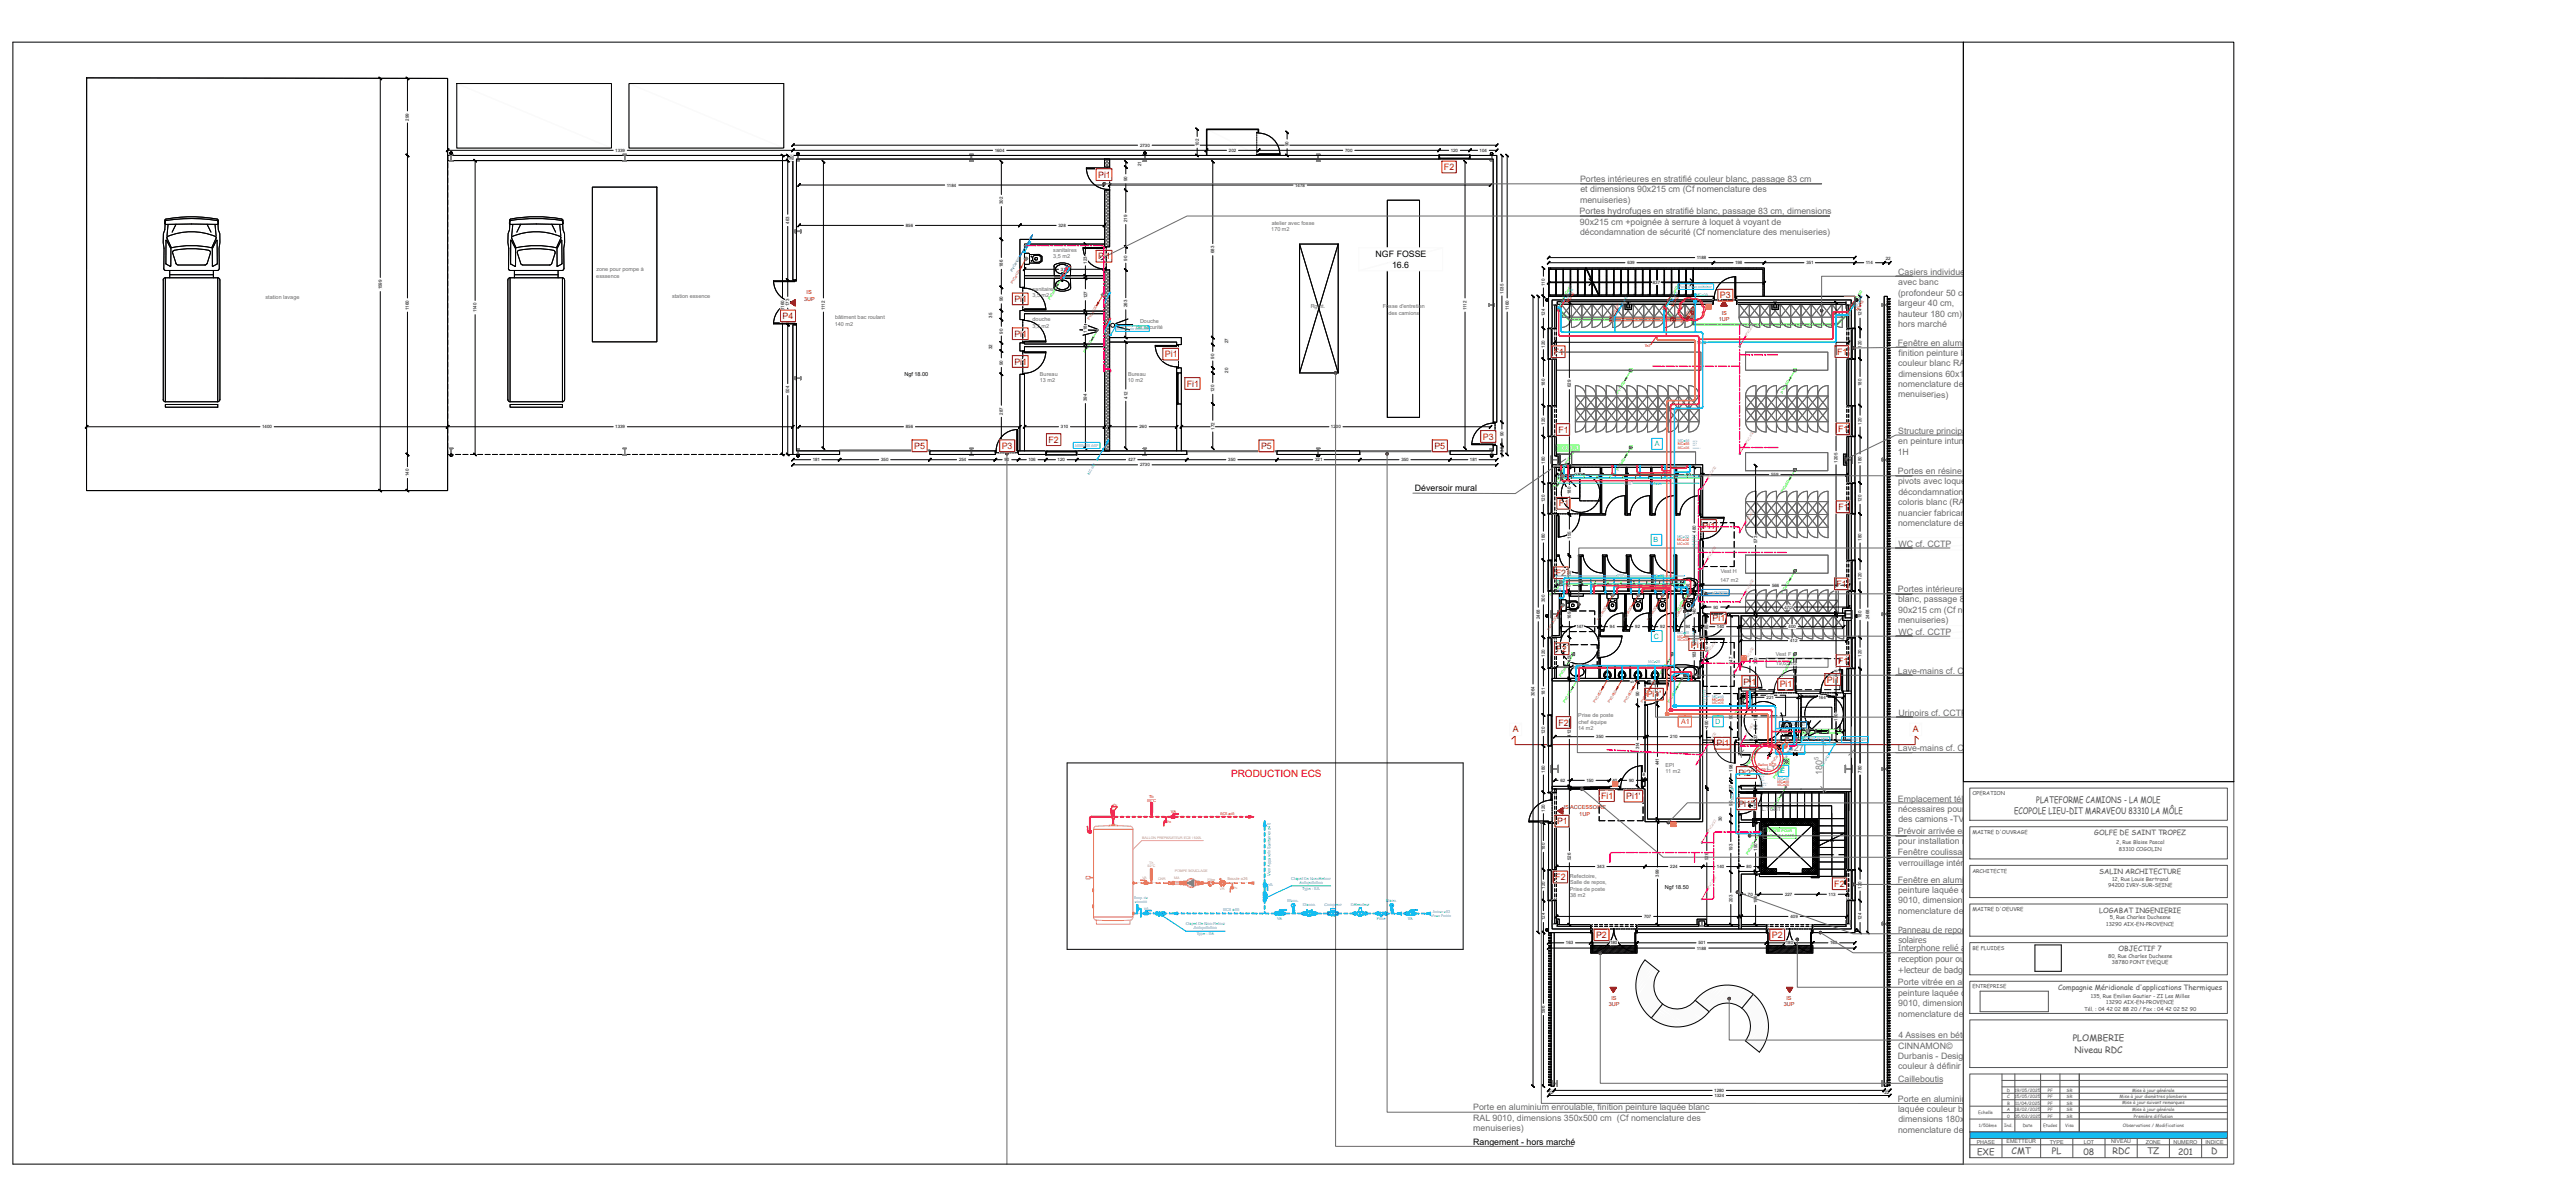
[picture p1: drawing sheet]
<svg xmlns="http://www.w3.org/2000/svg" width="2000mm" height="914mm" viewBox="0 0 2000 914" stroke-linecap="round" stroke-linejoin="round" font-family="sans-serif">
<defs><g id="words">
<text font-size="7.8" fill="#f00" x="956" y="604">PRODUCTION ECS</text>
<g font-size="7" fill="#808080">
<text x="1389" y="583">427</text>
<text x="1415" y="602" transform="rotate(-90 1415 602)">180</text>
</g>
<g font-size="6.9" fill="#545454">
<text x="1581" y="624">PLATEFORME CAMIONS - LA MOLE</text>
<text x="1564" y="632">ECOPOLE LIEU-DIT MARAVEOU 83310 LA MÔLE</text>
<text x="1609" y="808">PLOMBERIE</text>
<text x="1611" y="818">Niveau RDC</text>
<text x="1535" y="897">EXE</text>
<text x="1562" y="896">CMT</text>
<text x="1593" y="897">PL</text>
<text x="1618" y="897">08</text>
<text x="1640" y="896">RDC</text>
<text x="1667" y="896">TZ</text>
<text x="1691" y="897">201</text>
<text x="1717" y="896">D</text>
</g>
<g font-size="6.8" fill="#a80f02">
<text x="853" y="138">Pi1</text>
<text x="1121" y="132">F2</text>
<text x="853" y="201">Pi1</text>
<text x="1335" y="232">P3</text>
<text x="788" y="235">Pi1</text>
<text x="608" y="248">P4</text>
<text x="788" y="262">Pi1</text>
<text x="1206" y="276">F1</text>
<text x="1426" y="275">F1</text>
<text x="904" y="277">Pi1</text>
<text x="788" y="283">Pi1</text>
<text x="922" y="300" transform="rotate(1 922 300)">Fi1</text>
<text x="1210" y="336">F1</text>
<text x="1427" y="335">F1</text>
<text x="1151" y="341">P3</text>
<text x="814" y="344">F2</text>
<text x="710" y="349">P5</text>
<text x="778" y="349">P3</text>
<text x="979" y="349">P5</text>
<text x="1114" y="349">P5</text>
<text x="1210" y="393" transform="rotate(1 1210 393)">F1</text>
<text x="1427" y="396">F1</text>
<text x="1322" y="410">Pi1</text>
<text x="1208" y="447">F2</text>
<text x="1426" y="456">F1</text>
<text x="1330" y="482">Pi1</text>
<text x="1313" y="503">Pi1</text>
<text x="1209" y="506">F2</text>
<text x="1427" y="515">F1</text>
<text x="1354" y="532">Pi1</text>
<text x="1382" y="534">Pi1</text>
<text x="1418" y="530">Pi1</text>
<text x="1279" y="541">Pi1'</text>
<text x="1210" y="563">F2</text>
<text x="1174" y="569">A</text>
<text x="1485" y="569">A</text>
<text x="1333" y="580">Pi1</text>
<text x="1350" y="602">Pi2''</text>
<text x="1243" y="620">Fi1</text>
<text x="1263" y="621">Pi1'</text>
<text x="1350" y="627">Pi1''</text>
<text x="1209" y="640">P1</text>
<text x="1208" y="683">F2</text>
<text x="1424" y="689">F2</text>
<text x="1239" y="728">P2</text>
<text x="1376" y="728">P2</text>
</g>
<g font-size="6.8" fill="#6a6a6a">
<text x="1227" y="141">Portes intérieures en stratifié couleur blanc, passage 83 cm</text>
<text x="1227" y="149">et dimensions 90x215 cm (Cf nomenclature des</text>
<text x="1227" y="158">menuiseries)</text>
<text x="1226" y="166">Portes hydrofuges en stratifié blanc, passage 83 cm, dimensions</text>
<text x="1227" y="174">90x215 cm +poignée à serrure à loquet à voyant de</text>
<text x="1227" y="183">décondamnation de sécurité (Cf nomenclature des menuiseries)</text>
<text x="1474" y="214">Casiers individuels</text>
<text x="1474" y="222">avec banc</text>
<text x="1474" y="230">(profondeur 50 cm,</text>
<text x="1474" y="238">largeur 40 cm,</text>
<text x="1474" y="246">hauteur 180 cm) -</text>
<text x="1474" y="254">hors marché</text>
<text x="1474" y="268">Fenêtre en aluminium,</text>
<text x="1474" y="276">finition peinture laquée</text>
<text x="1474" y="284">couleur blanc RAL 9010,</text>
<text x="1474" y="293">dimensions 60x120 cm (Cf</text>
<text x="1474" y="301">nomenclature des</text>
<text x="1474" y="309">menuiseries)</text>
<text x="1474" y="337">Structure principale peinte</text>
<text x="1474" y="345">en peinture intumescente</text>
<text x="1473" y="353">1H</text>
<text x="1474" y="368">Portes en résine stratifiée, sur</text>
<text x="1474" y="376">pivots avec loquet à voyant avec</text>
<text x="1474" y="384">décondamnation de sécurité,</text>
<text x="1474" y="392">coloris blanc (RAL à définir selon</text>
<text x="1474" y="400">nuancier fabricant) (Cf</text>
<text x="1474" y="408">nomenclature des menuiseries)</text>
<text x="1474" y="425">WC cf. CCTP</text>
<text x="1474" y="460">Portes intérieures en stratifié couleur</text>
<text x="1474" y="468">blanc, passage 83 cm et dimensions</text>
<text x="1474" y="476">90x215 cm (Cf nomenclature des</text>
<text x="1474" y="484">menuiseries)</text>
<text x="1474" y="493">WC cf. CCTP</text>
<text x="1474" y="523">Lave-mains cf. CCTP</text>
<text x="1474" y="556">Urinoirs cf. CCTP</text>
<text x="1474" y="583">Lave-mains cf. CCTP</text>
<text x="1474" y="623">Emplacement télévision et prises</text>
<text x="1474" y="631">nécessaires pour infos de départ</text>
<text x="1474" y="639">des camions -TV hors marché</text>
<text x="1474" y="648">Prévoir arrivée eau et électricité</text>
<text x="1474" y="656">pour installation machines (eau café..)</text>
<text x="1474" y="664">Fenêtre coulissante avec</text>
<text x="1474" y="672">verrouillage intérieur</text>
<text x="1474" y="685">Fenêtre en aluminium, finition</text>
<text x="1474" y="694">peinture laquée couleur blanc RAL</text>
<text x="1474" y="702">9010, dimensions 120x120 cm (Cf</text>
<text x="1474" y="710">nomenclature des menuiseries)</text>
<text x="1474" y="765">Porte vitrée en aluminium, finition</text>
<text x="1474" y="773">peinture laquée couleur blanc RAL</text>
<text x="1474" y="781">9010, dimensions 120x210 cm (Cf</text>
<text x="1474" y="789">nomenclature des menuiseries)</text>
<text x="1474" y="806">4 Assises en béton type</text>
<text x="1474" y="814">CINNAMON©</text>
<text x="1474" y="822">Durbanis - Design by Durbanis -</text>
<text x="1474" y="830">couleur à définir par architecte</text>
<text x="1474" y="840">Cailleboutis</text>
<text x="1474" y="855">Porte en aluminium, finition peinture</text>
<text x="1144" y="862">Porte en aluminium enroulable, finition peinture laquée blanc</text>
<text x="1474" y="864">laquée couleur blanc RAL 9010,</text>
<text x="1144" y="870">RAL 9010, dimensions 350x500 cm (Cf nomenclature des</text>
<text x="1474" y="872">dimensions 180x210 cm (Cf</text>
<text x="1144" y="878">menuiseries)</text>
<text x="1474" y="880">nomenclature des menuiseries)</text>
</g>
<g font-size="6.8">
<text x="1068" y="200">NGF FOSSE</text>
<text x="1081" y="208">16.6</text>
<text x="1099" y="382">Déversoir mural</text>
<text x="1144" y="889">Rangement - hors marché</text>
</g>
<g font-size="6.6" fill="#6a6a6a">
<text x="1474" y="724">Panneau de report panneaux</text>
<text x="1474" y="732">solaires</text>
<text x="1474" y="739">Interphone relié au bureau</text>
<text x="1474" y="747">reception pour ouverture porte</text>
<text x="1474" y="755">+lecteur de badge ouverture porte</text>
</g>
<g font-size="5.6" fill="#00bfff">
<text x="1285" y="347">A</text>
<text x="1284" y="421">B</text>
<text x="1284" y="496">C</text>
<text x="1332" y="562">D</text>
<text x="1382" y="601">E</text>
</g>
<text font-size="5.6" fill="#ff7f00" x="1305" y="562">A1</text>
<g font-size="5.5" fill="#545454">
<text x="1626" y="649">GOLFE DE SAINT TROPEZ</text>
<text x="1630" y="679">SALIN ARCHITECTURE</text>
<text x="1630" y="709">LOGABAT INGENIERIE</text>
<text x="1645" y="739">OBJECTIF 7</text>
<text x="1598" y="769">Compagnie Méridionale d'applications Thermiques</text>
</g>
<text font-size="4.6" fill="#808080" x="1412" y="590" transform="rotate(-90 1412 590)">5</text>
<g font-size="4.3" fill="#6a6a6a">
<text x="987" y="179">170 m2</text>
<text x="987" y="174">atelier avec fosse</text>
<text x="818" y="196">sanitaires</text>
<text x="818" y="201">3,5 m2</text>
<text x="463" y="216">esssence</text>
<text x="463" y="211">zone pour pompe à</text>
<text x="802" y="226">sanitaires</text>
<text x="206" y="232">station lavage</text>
<text x="522" y="231">station essence</text>
<text x="802" y="231">3,5 m2</text>
<text x="1018" y="239">Rgmt.</text>
<text x="1074" y="239">Fosse d'entretien</text>
<text x="1078" y="244">des camions</text>
<text x="648" y="248">bâtiment bac roulant</text>
<text x="802" y="249">douche</text>
<text x="885" y="251">Douche</text>
<text x="648" y="253">140 m2</text>
<text x="802" y="254">3,5 m2</text>
<text x="882" y="256">de sécurité</text>
<text x="807" y="292">Bureau</text>
<text x="876" y="292">Bureau</text>
<text x="807" y="297">13 m2</text>
<text x="876" y="297">10 m2</text>
<text x="1336" y="445">Vest H</text>
<text x="1335" y="452">147 m2</text>
<text x="1379" y="510">Vest F</text>
<text x="1379" y="516">19,65m2</text>
<text x="1225" y="557">Prise de poste</text>
<text x="1225" y="562">chef équipe</text>
<text x="1225" y="567">14 m2</text>
<text x="1293" y="596">EPI</text>
<text x="1372" y="598">L.T</text>
<text x="1293" y="601">11 m2</text>
<text x="1368" y="629">L.TGBT</text>
<text x="1219" y="682">Refectoire,</text>
<text x="1219" y="687">Salle de repos,</text>
<text x="1219" y="692">Prise de poste</text>
<text x="1219" y="697">38 m2</text>
</g>
<g font-size="4.3" fill="#a80f02">
<text x="624" y="234">3UP</text>
<text x="626" y="228">IS</text>
<text x="1337" y="245">IS</text>
<text x="1335" y="250">1UP</text>
<text x="1214" y="628">IS ACCESSOIRE</text>
<text x="1226" y="634">1UP</text>
<text x="1251" y="777">IS</text>
<text x="1387" y="777">IS</text>
<text x="1249" y="782">3UP</text>
<text x="1385" y="782">3UP</text>
</g>
<g font-size="4.3">
<text x="702" y="292">Ngf 18.00</text>
<text x="1293" y="691">Ngf 18.50</text>
</g>
<text font-size="4.2" fill="#0f0" x="1208" y="350">VIDOIR MURAL</text>
<g font-size="4.2" fill="#545454">
<text x="1531" y="618">OPERATION</text>
<text x="1531" y="648">MAITRE D'OUVRAGE</text>
<text x="1643" y="656">2, Rue Blaise Pascal</text>
<text x="1645" y="661">83310 COGOLIN</text>
<text x="1531" y="678">ARCHITECTE</text>
<text x="1640" y="684">12, Rue Louis Bertrand</text>
<text x="1637" y="689">94200 IVRY-SUR-SEINE</text>
<text x="1531" y="708">MAITRE D'OEUVRE</text>
<text x="1638" y="714">5, Rue Charles Duchesne</text>
<text x="1635" y="719">13290 AIX-EN-PROVENCE</text>
<text x="1531" y="738">BE FLUIDES</text>
<text x="1637" y="744">80, Rue Charles Duchesne</text>
<text x="1640" y="749">38780 PONT EVEQUE</text>
<text x="1531" y="768">ENTREPRISE</text>
<text x="1623" y="775">135, Rue Emilien Gautier - ZI Les Milles</text>
<text x="1618" y="785">Tél. : 04 42 02 88 20 / Fax : 04 42 02 52 90</text>
<text x="1635" y="780">13290 AIX-EN-PROVENCE</text>
<text x="1558" y="888">EMETTEUR</text>
<text x="1639" y="888">NIVEAU</text>
<text x="1535" y="888">PHASE</text>
<text x="1591" y="888">TYPE</text>
<text x="1618" y="888">LOT</text>
<text x="1666" y="888">ZONE</text>
<text x="1688" y="888">NUMERO</text>
<text x="1712" y="888">INDICE</text>
</g>
<g font-size="3.5" fill="#545454">
<text x="1558" y="848">D</text>
<text x="1564" y="848">19/05/2025</text>
<text x="1590" y="848">PF</text>
<text x="1605" y="848">SR</text>
<text x="1655" y="848">Mise à jour générale</text>
<text x="1558" y="853">C</text>
<text x="1564" y="853">15/05/2025</text>
<text x="1590" y="858">PF</text>
<text x="1590" y="853">PF</text>
<text x="1605" y="858">SR</text>
<text x="1605" y="853">SR</text>
<text x="1646" y="853">Mise à jour diamètres plomberie</text>
<text x="1648" y="858">Mise à jour suivant remarques</text>
<text x="1558" y="863">A</text>
<text x="1558" y="858">B</text>
<text x="1564" y="863">18/02/2025</text>
<text x="1565" y="858">11/04/2025</text>
<text x="1590" y="863">PF</text>
<text x="1605" y="863">SR</text>
<text x="1655" y="863">Mise à jour générale</text>
<text x="1536" y="865">Echelle</text>
<text x="1558" y="868">0</text>
<text x="1564" y="868">05/02/2025</text>
<text x="1590" y="868">PF</text>
<text x="1605" y="868">SR</text>
<text x="1657" y="868">Première diffusion</text>
<text x="1536" y="875">1/50ème</text>
<text x="1556" y="875">Ind.</text>
<text x="1570" y="875">Date</text>
<text x="1586" y="875">Etudes</text>
<text x="1603" y="875">Visa</text>
<text x="1648" y="875">Observations / Modifications</text>
</g>
<g font-size="3.4">
<text x="318" y="94" transform="rotate(-90 318 94)">299</text>
<text x="885" y="114">2730</text>
<text x="931" y="113" transform="rotate(-90 931 113)">102</text>
<text x="1000" y="114" transform="rotate(-90 1000 114)">90</text>
<text x="478" y="118">1339</text>
<text x="772" y="118">1604</text>
<text x="954" y="118">202</text>
<text x="1044" y="118">700</text>
<text x="1126" y="118">120</text>
<text x="1149" y="118">104</text>
<text x="615" y="125" transform="rotate(-90 615 125)">20</text>
<text x="886" y="129" transform="rotate(-90 886 129)">21</text>
<text x="875" y="141" transform="rotate(-90 875 141)">90</text>
<text x="735" y="145">1184</text>
<text x="1006" y="145">1478</text>
<text x="779" y="159" transform="rotate(-90 779 159)">302</text>
<text x="613" y="174" transform="rotate(-90 613 174)">463</text>
<text x="875" y="172" transform="rotate(-90 875 172)">219</text>
<text x="703" y="176">856</text>
<text x="822" y="176">328</text>
<text x="943" y="197" transform="rotate(-90 943 197)">683</text>
<text x="875" y="202" transform="rotate(-90 875 202)">90</text>
<text x="1317" y="201">1188</text>
<text x="1464" y="202">22</text>
<text x="779" y="207" transform="rotate(-90 779 207)">186</text>
<text x="844" y="205" transform="rotate(-90 844 205)">123</text>
<text x="1263" y="205">639</text>
<text x="1347" y="205">198</text>
<text x="1402" y="205">351</text>
<text x="1449" y="205">114</text>
<text x="824" y="210">310</text>
<text x="1199" y="222" transform="rotate(-90 1199 222)">110</text>
<text x="1283" y="221">837</text>
<text x="296" y="225" transform="rotate(-90 296 225)">1599</text>
<text x="844" y="232" transform="rotate(-90 844 232)">127</text>
<text x="1167" y="228" transform="rotate(-90 1167 228)">1035</text>
<text x="613" y="238" transform="rotate(-90 613 238)">173</text>
<text x="779" y="234" transform="rotate(-90 779 234)">90</text>
<text x="875" y="239" transform="rotate(-90 875 239)">263</text>
<text x="318" y="241" transform="rotate(-90 318 241)">1160</text>
<text x="370" y="243" transform="rotate(-90 370 243)">1140</text>
<text x="609" y="241" transform="rotate(-90 609 241)">1160</text>
<text x="640" y="241" transform="rotate(-90 640 241)">1112</text>
<text x="1139" y="241" transform="rotate(-90 1139 241)">1112</text>
<text x="1171" y="241" transform="rotate(-90 1171 241)">1160</text>
<text x="1199" y="245" transform="rotate(-90 1199 245)">124</text>
<text x="1445" y="245" transform="rotate(-90 1445 245)">124</text>
<text x="770" y="247" transform="rotate(-90 770 247)">35</text>
<text x="779" y="259" transform="rotate(-90 779 259)">90</text>
<text x="844" y="258" transform="rotate(-90 844 258)">118</text>
<text x="953" y="267" transform="rotate(-90 953 267)">27</text>
<text x="1199" y="270" transform="rotate(-90 1199 270)">120</text>
<text x="1317" y="267">1140</text>
<text x="1445" y="270" transform="rotate(-90 1445 270)">120</text>
<text x="770" y="271" transform="rotate(-90 770 271)">32</text>
<text x="943" y="278" transform="rotate(-90 943 278)">90</text>
<text x="779" y="283" transform="rotate(-90 779 283)">90</text>
<text x="954" y="289" transform="rotate(-90 954 289)">20</text>
<text x="1199" y="300" transform="rotate(-90 1199 300)">180</text>
<text x="1445" y="300" transform="rotate(-90 1445 300)">180</text>
<text x="613" y="305" transform="rotate(-90 613 305)">504</text>
<text x="943" y="305" transform="rotate(-90 943 305)">120</text>
<text x="1220" y="301" transform="rotate(-90 1220 301)">629</text>
<text x="844" y="311" transform="rotate(-90 844 311)">394</text>
<text x="875" y="310" transform="rotate(-90 875 310)">412</text>
<text x="779" y="322" transform="rotate(-90 779 322)">287</text>
<text x="1199" y="330" transform="rotate(-90 1199 330)">120</text>
<text x="1445" y="330" transform="rotate(-90 1445 330)">120</text>
<text x="204" y="333">1400</text>
<text x="478" y="333">1339</text>
<text x="703" y="333">856</text>
<text x="824" y="333">310</text>
<text x="885" y="333">260</text>
<text x="943" y="334" transform="rotate(-90 943 334)">172</text>
<text x="1033" y="333">1200</text>
<text x="1167" y="339" transform="rotate(-90 1167 339)">90</text>
<text x="1167" y="351" transform="rotate(-90 1167 351)">35</text>
<text x="631" y="358">181</text>
<text x="684" y="358">350</text>
<text x="745" y="358">254</text>
<text x="780" y="358">90</text>
<text x="798" y="358">106</text>
<text x="821" y="358">120</text>
<text x="876" y="358">427</text>
<text x="954" y="358">350</text>
<text x="1021" y="358">321</text>
<text x="1088" y="358">350</text>
<text x="1141" y="358">181</text>
<text x="1199" y="360" transform="rotate(-90 1199 360)">180</text>
<text x="1427" y="359" transform="rotate(-90 1427 359)">1205</text>
<text x="1445" y="360" transform="rotate(-90 1445 360)">180</text>
<text x="885" y="362">2730</text>
<text x="318" y="370" transform="rotate(-90 318 370)">140</text>
<text x="1223" y="370">170</text>
<text x="1251" y="370">94</text>
<text x="1271" y="370">91</text>
<text x="1290" y="370">91</text>
<text x="1309" y="370">91</text>
<text x="1375" y="370">559</text>
<text x="1220" y="384" transform="rotate(-90 1220 384)">180</text>
<text x="1199" y="390" transform="rotate(-90 1199 390)">120</text>
<text x="1445" y="390" transform="rotate(-90 1445 390)">120</text>
<text x="1317" y="414" transform="rotate(-90 1317 414)">480</text>
<text x="1199" y="420" transform="rotate(-90 1199 420)">180</text>
<text x="1220" y="418" transform="rotate(-90 1220 418)">155</text>
<text x="1445" y="420" transform="rotate(-90 1445 420)">180</text>
<text x="1364" y="422" transform="rotate(-90 1364 422)">573</text>
<text x="1220" y="448" transform="rotate(-90 1220 448)">135</text>
<text x="1216" y="456">90</text>
<text x="1234" y="456">88</text>
<text x="1253" y="456">88</text>
<text x="1272" y="456">88</text>
<text x="1290" y="456">88</text>
<text x="1309" y="456">90</text>
<text x="1376" y="456">566</text>
<text x="1445" y="450" transform="rotate(-90 1445 450)">120</text>
<text x="1199" y="468" transform="rotate(-90 1199 468)">300</text>
<text x="1322" y="470">6</text>
<text x="1330" y="473">90</text>
<text x="1385" y="473">470</text>
<text x="1317" y="478" transform="rotate(-90 1317 478)">140</text>
<text x="1195" y="481" transform="rotate(-90 1195 481)">2468</text>
<text x="1220" y="481" transform="rotate(-90 1220 481)">169</text>
<text x="1445" y="480" transform="rotate(-90 1445 480)">180</text>
<text x="1451" y="481" transform="rotate(-90 1451 481)">2468</text>
<text x="1224" y="488">147</text>
<text x="1250" y="488">94</text>
<text x="1270" y="488">92</text>
<text x="1289" y="488">92</text>
<text x="1309" y="488">94</text>
<text x="1326" y="489" transform="rotate(-90 1326 489)">85</text>
<text x="1333" y="488">140</text>
<text x="1389" y="488">400</text>
<text x="1390" y="499">412</text>
<text x="1199" y="510" transform="rotate(-90 1199 510)">120</text>
<text x="1326" y="506" transform="rotate(-90 1326 506)">90</text>
<text x="1220" y="514" transform="rotate(-90 1220 514)">159</text>
<text x="1317" y="511" transform="rotate(-90 1317 511)">183</text>
<text x="1345" y="516" transform="rotate(-90 1345 516)">347</text>
<text x="1364" y="516" transform="rotate(-90 1364 516)">350</text>
<text x="1445" y="510" transform="rotate(-90 1445 510)">120</text>
<text x="1222" y="519">165</text>
<text x="1279" y="519">390</text>
<text x="1427" y="526" transform="rotate(-90 1427 526)">448</text>
<text x="1268" y="530" transform="rotate(-90 1268 530)">5</text>
<text x="1285" y="530" transform="rotate(-90 1285 530)">5</text>
<text x="1199" y="540" transform="rotate(-90 1199 540)">181</text>
<text x="1191" y="541" transform="rotate(-90 1191 541)">3064</text>
<text x="1273" y="541" transform="rotate(-90 1273 541)">90</text>
<text x="1288" y="541" transform="rotate(-90 1288 541)">90</text>
<text x="1372" y="543">221</text>
<text x="1412" y="543">164</text>
<text x="1345" y="559" transform="rotate(-90 1345 559)">90</text>
<text x="1364" y="560" transform="rotate(-90 1364 560)">180</text>
<text x="1427" y="560" transform="rotate(-90 1427 560)">180</text>
<text x="1326" y="565" transform="rotate(-90 1326 565)">490</text>
<text x="1364" y="567" transform="rotate(-90 1364 567)">90</text>
<text x="1384" y="569">90</text>
<text x="1199" y="570" transform="rotate(-90 1199 570)">120</text>
<text x="1220" y="572" transform="rotate(-90 1220 572)">412</text>
<text x="1239" y="573">350</text>
<text x="1297" y="573">210</text>
<text x="1361" y="575" transform="rotate(-90 1361 575)">8</text>
<text x="1364" y="574" transform="rotate(-90 1364 574)">37</text>
<text x="1273" y="582" transform="rotate(-90 1273 582)">314</text>
<text x="1288" y="594" transform="rotate(-90 1288 594)">441</text>
<text x="1345" y="599" transform="rotate(-90 1345 599)">198</text>
<text x="1199" y="600" transform="rotate(-90 1199 600)">180</text>
<text x="1275" y="603">8</text>
<text x="1445" y="600" transform="rotate(-90 1445 600)">780</text>
<text x="1212" y="607">62</text>
<text x="1232" y="607">150</text>
<text x="1252" y="607">40</text>
<text x="1265" y="607">90</text>
<text x="1345" y="613" transform="rotate(-90 1345 613)">37</text>
<text x="1345" y="626" transform="rotate(-90 1345 626)">90</text>
<text x="1364" y="629" transform="rotate(-90 1364 629)">110</text>
<text x="1199" y="630" transform="rotate(-90 1199 630)">120</text>
<text x="1337" y="638" transform="rotate(-90 1337 638)">30</text>
<text x="1199" y="660" transform="rotate(-90 1199 660)">180</text>
<text x="1345" y="661" transform="rotate(-90 1345 661)">193</text>
<text x="1364" y="661" transform="rotate(-90 1364 661)">190</text>
<text x="1220" y="668" transform="rotate(-90 1220 668)">526</text>
<text x="1326" y="668" transform="rotate(-90 1326 668)">526</text>
<text x="1240" y="674">343</text>
<text x="1297" y="674">224</text>
<text x="1333" y="674">140</text>
<text x="1356" y="674">80</text>
<text x="1288" y="681" transform="rotate(-90 1288 681)">399</text>
<text x="1199" y="690" transform="rotate(-90 1199 690)">120</text>
<text x="1357" y="696">70</text>
<text x="1386" y="696">227</text>
<text x="1420" y="696">113</text>
<text x="1445" y="690" transform="rotate(-90 1445 690)">120</text>
<text x="1345" y="700" transform="rotate(-90 1345 700)">203</text>
<text x="1364" y="701" transform="rotate(-90 1364 701)">196</text>
<text x="1276" y="713">707</text>
<text x="1390" y="713">409</text>
<text x="1199" y="715" transform="rotate(-90 1199 715)">124</text>
<text x="1445" y="715" transform="rotate(-90 1445 715)">124</text>
<text x="1216" y="733">163</text>
<text x="1250" y="733">180</text>
<text x="1317" y="737">1188</text>
<text x="1319" y="733">501</text>
<text x="1387" y="733">180</text>
<text x="1421" y="733">163</text>
<text x="1199" y="787" transform="rotate(-90 1199 787)">596</text>
<text x="1202" y="850">22</text>
<text x="1331" y="848">1280</text>
<text x="1331" y="852">1324</text>
<text x="1463" y="850">22</text>
</g>
<g font-size="3.4" fill="#40a5ff">
<text x="1261" y="377">545</text>
<text x="1255" y="448">497</text>
<text x="1212" y="458" transform="rotate(-90 1212 458)">30</text>
<text x="1303" y="458">30</text>
</g>
<g font-size="3.1" fill="#f00">
<text x="891" y="623">55°C</text>
<text x="892" y="620">Th</text>
<text x="909" y="632">VA</text>
</g>
<text font-size="3.1" fill="#dda56e" x="953" y="684">Boucle ø26</text>
<g font-size="3.1" fill="#007fff">
<text x="986" y="680" transform="rotate(-90 986 680)">Vers Appareils Sanitaires ø40</text>
<text x="1003" y="683">Clapet De Non-Retour</text>
<text x="1009" y="687">Anti-pollution</text>
<text x="1011" y="691">Type : EA</text>
<text x="1000" y="701">Mano.</text>
<text x="1076" y="701">Mano.</text>
<text x="950" y="708">ECS ø40</text>
<text x="1011" y="703">Discon.</text>
<text x="1028" y="703">Compteur</text>
<text x="1049" y="704">Détendeur</text>
<text x="921" y="718">Clapet De Non-Retour</text>
<text x="992" y="715">VA</text>
<text x="1069" y="715">Filtre</text>
<text x="1093" y="715">VA</text>
<text x="927" y="722">Anti-pollution</text>
<text x="929" y="726">Type : EA</text>
</g>
<g font-size="2.8" fill="#00f">
<text x="786" y="211" transform="rotate(-60 786 211)">PVCø100</text>
<text x="1322" y="461">Clapet DURGO</text>
<text x="1308" y="482" transform="rotate(-60 1308 482)">PVCø100</text>
<text x="1382" y="564">Clapet DURGO</text>
</g>
<g font-size="2.8" fill="#b85c00">
<text x="786" y="221" transform="rotate(-60 786 221)">PVCø100</text>
<text x="846" y="249" transform="rotate(-60 846 249)">PVCø100</text>
<text x="1251" y="247" transform="rotate(-60 1251 247)">PVCø100</text>
<text x="1306" y="251" transform="rotate(-60 1306 251)">PVCø100</text>
<text x="1242" y="482" transform="rotate(-60 1242 482)">PVCø100</text>
<text x="1262" y="482" transform="rotate(-60 1262 482)">PVCø100</text>
<text x="1280" y="482" transform="rotate(-60 1280 482)">PVCø100</text>
<text x="1301" y="482" transform="rotate(-60 1301 482)">PVCø100</text>
<text x="1203" y="490" transform="rotate(-60 1203 490)">PVCø100</text>
<text x="1239" y="546" transform="rotate(-60 1239 546)">PVCø50</text>
<text x="1250" y="546" transform="rotate(-60 1250 546)">PVCø50</text>
<text x="1262" y="546" transform="rotate(-60 1262 546)">PVCø50</text>
<text x="1275" y="546" transform="rotate(-60 1275 546)">PVCø50</text>
<text x="1377" y="593" transform="rotate(-60 1377 593)">PVCø100</text>
</g>
<g font-size="2.8" fill="#00bfff">
<text x="1304" y="224">Point d'eau extérieur</text>
<text x="1217" y="232" transform="rotate(-60 1217 232)">MCø16</text>
<text x="1317" y="230">MCø20</text>
<text x="1259" y="238" transform="rotate(-60 1259 238)">MCø16</text>
<text x="1298" y="235" transform="rotate(-60 1298 235)">MCø16</text>
<text x="1442" y="238" transform="rotate(-60 1442 238)">MCø16</text>
<text x="867" y="256">Douche de sécurité</text>
<text x="834" y="347">ARRIVÉE AEP</text>
<text x="1303" y="343">MCø26</text>
<text x="846" y="369" transform="rotate(-60 846 369)">MC ø32</text>
<text x="1281" y="376">MCø26</text>
<text x="1302" y="418">MCø32</text>
<text x="1283" y="448">MCø32</text>
<text x="1302" y="493">MCø40</text>
<text x="1280" y="515">MCø26</text>
<text x="1329" y="542">MCø40</text>
<text x="1399" y="575">PANOPLIE AEP</text>
<text x="1431" y="576">ARRIVÉE AEP</text>
<text x="1415" y="596" transform="rotate(-60 1415 596)">MC ø40</text>
<text x="1380" y="605">MCø40</text>
<text x="1346" y="621" transform="rotate(-90 1346 621)">MCø16</text>
</g>
<g font-size="2.8" fill="#0f0">
<text x="815" y="233" transform="rotate(-60 815 233)">PVCø50</text>
<text x="1215" y="232" transform="rotate(-60 1215 232)">PVCø40</text>
<text x="1298" y="232" transform="rotate(-60 1298 232)">PVCø40</text>
<text x="1441" y="235" transform="rotate(-60 1441 235)">PVCø50</text>
<text x="843" y="274" transform="rotate(-60 843 274)">PVCø50</text>
<text x="1257" y="306" transform="rotate(-60 1257 306)">PVCø50</text>
<text x="1384" y="306" transform="rotate(-60 1384 306)">PVCø50</text>
<text x="1217" y="360" transform="rotate(-60 1217 360)">PVCø50</text>
<text x="1257" y="365" transform="rotate(-60 1257 365)">PVCø50</text>
<text x="1206" y="380" transform="rotate(-60 1206 380)">PVCø100</text>
<text x="1384" y="383" transform="rotate(-60 1384 383)">PVCø50</text>
<text x="1384" y="462" transform="rotate(-60 1384 462)">PVCø50</text>
<text x="1205" y="462" transform="rotate(-60 1205 462)">PVCø100</text>
<text x="1302" y="477" transform="rotate(-60 1302 477)">PVCø40</text>
<text x="1212" y="526" transform="rotate(-60 1212 526)">PVCø50</text>
<text x="1289" y="526" transform="rotate(-60 1289 526)">PVCø50</text>
<text x="1384" y="526" transform="rotate(-60 1384 526)">PVCø50</text>
<text x="1215" y="546" transform="rotate(-60 1215 546)">PVCø40</text>
<text x="1296" y="546" transform="rotate(-60 1296 546)">PVCø50</text>
<text x="1348" y="556" transform="rotate(-60 1348 556)">PVCø40</text>
<text x="1396" y="578" transform="rotate(-60 1396 578)">PVCø100</text>
<text x="1357" y="596" transform="rotate(-60 1357 596)">PVCø50</text>
<text x="1378" y="605" transform="rotate(-60 1378 605)">PVCø100 PVCø100</text>
<text x="1377" y="629" transform="rotate(-60 1377 629)">PVCø50</text>
<text x="1370" y="646">ATTENTE POUR</text>
<text x="1370" y="650">MACHINE A CAFÉ</text>
<text x="1357" y="664" transform="rotate(-60 1357 664)">PVCø50</text>
</g>
<g font-size="2.8" fill="#f00">
<text x="1218" y="236" transform="rotate(-60 1218 236)">MCø16</text>
<text x="1299" y="238" transform="rotate(-60 1299 238)">MCø16</text>
<text x="1443" y="242" transform="rotate(-60 1443 242)">MCø16</text>
<text x="1277" y="270">Te2</text>
<text x="1303" y="346">MCø26</text>
<text x="1302" y="420">MCø32</text>
<text x="1302" y="495">MCø40</text>
<text x="1329" y="544">MCø40</text>
<text x="1379" y="577">Te1</text>
<text x="1365" y="599">1500 L</text>
<text x="1365" y="595">Ballon ECS</text>
<text x="1380" y="608">MCø40</text>
</g>
<g font-size="2.8" fill="#f0f">
<text x="1357" y="261" transform="rotate(-60 1357 261)">PVCø32</text>
<text x="1357" y="345" transform="rotate(-60 1357 345)">PVCø32</text>
<text x="1327" y="372" transform="rotate(-60 1327 372)">PVCø32</text>
<text x="1357" y="405" transform="rotate(-60 1357 405)">PVCø32</text>
<text x="1327" y="434" transform="rotate(-60 1327 434)">PVCø32</text>
<text x="1357" y="459" transform="rotate(-60 1357 459)">PVCø32</text>
<text x="1327" y="507" transform="rotate(-60 1327 507)">PVCø32</text>
<text x="1357" y="512" transform="rotate(-60 1357 512)">PVCø32</text>
<text x="1357" y="571" transform="rotate(-60 1357 571)">PVCø32</text>
<text x="1327" y="578" transform="rotate(-60 1327 578)">PVCø32</text>
<text x="1327" y="646" transform="rotate(-60 1327 646)">PVCø32</text>
<text x="1327" y="690" transform="rotate(-60 1327 690)">PVCø32</text>
</g>
<g font-size="2.8" fill="#ff7f00">
<text x="1303" y="348">MCø26</text>
<text x="1302" y="423">MCø26</text>
<text x="1302" y="498">MCø26</text>
<text x="1329" y="547">MCø26</text>
<text x="1388" y="576">Te3</text>
<text x="1380" y="610">MCø26</text>
</g>
<text font-size="2.7" fill="#f00" x="947" y="633">ECS ø40</text>
<g font-size="2.7" fill="#dda56e">
<text x="887" y="652">BALLON PREPARATEUR ECS 1500L</text>
<text x="892" y="671">Th</text>
<text x="891" y="674">50°C</text>
<text x="912" y="677">POMPE BOUCLAGE</text>
<text x="887" y="683">VA</text>
<text x="899" y="683">CNR</text>
<text x="912" y="683">MA</text>
<text x="937" y="684">Filtre</text>
<text x="947" y="691">VR</text>
</g>
<g font-size="2.7" fill="#007fff">
<text x="985" y="688">VA</text>
<text x="880" y="698">Soup. de</text>
<text x="881" y="701">sécurité</text>
<text x="888" y="706">VA</text>
<text x="1112" y="712">d'eau Froide</text>
<text x="1112" y="709">Arriver ø63</text>
</g>
<g font-size="2.3" fill="#f00">
<text x="864" y="626">Pu</text>
<text x="906" y="639">Pe</text>
</g>
<text font-size="2.3" fill="#dda56e" x="958" y="690">Pe</text>
<text font-size="2.2" fill="#40a5ff" x="1267" y="375">5</text>
<g font-size="1.4" fill="#00bfff">
<text x="1314" y="347">EVI 1</text>
<text x="1314" y="345">LM 2</text>
<text x="1314" y="343">WC 2</text>
<text x="1314" y="348">ROB3/4 1</text>
<text x="1314" y="420">EVI 1</text>
<text x="1314" y="418">LM 2</text>
<text x="1314" y="416">WC 3</text>
<text x="1314" y="421">ROB3/4 1</text>
<text x="1314" y="423">DOU 4</text>
<text x="1314" y="425">VID 1</text>
<text x="1314" y="491">WC 8</text>
<text x="1314" y="494">EVI 1</text>
<text x="1314" y="496">ROB3/4 1</text>
<text x="1314" y="498">DOU 9</text>
<text x="1314" y="493">LM 3</text>
<text x="1314" y="499">VID 1</text>
<text x="1322" y="540">EVI 1</text>
<text x="1322" y="538">LM 6</text>
<text x="1322" y="537">WC 8</text>
<text x="1322" y="542">ROB3/4 1</text>
<text x="1322" y="543">DOU 9</text>
<text x="1322" y="545">VID 1</text>
<text x="1322" y="547">URI 4</text>
<text x="1366" y="605">LM 7</text>
<text x="1367" y="603">WC 9</text>
<text x="1366" y="607">EVI 2</text>
<text x="1366" y="608">ROB3/4 1</text>
<text x="1366" y="610">DOU 10</text>
<text x="1367" y="612">VID 1</text>
<text x="1366" y="613">URI 4</text>
</g>
<g font-size="1.3">
<text x="1207" y="229">1</text>
<text x="1213" y="229">2</text>
<text x="1218" y="229">3</text>
<text x="1224" y="229">4</text>
<text x="1230" y="229">5</text>
<text x="1235" y="229">6</text>
<text x="1246" y="229">8</text>
<text x="1252" y="229">9</text>
<text x="1257" y="229">10</text>
<text x="1262" y="229">11</text>
<text x="1268" y="229">12</text>
<text x="1274" y="229">13</text>
<text x="1279" y="229">14</text>
<text x="1285" y="229">15</text>
<text x="1290" y="229">16</text>
<text x="1296" y="229">17</text>
<text x="1302" y="229">18</text>
<text x="1307" y="229">19</text>
<text x="1313" y="229">20</text>
</g>
<g font-size=".7" fill="#f00">
<text x="868" y="635">EC</text>
<text x="873" y="635">EC</text>
<text x="878" y="635">EC</text>
<text x="882" y="635">EC</text>
<text x="887" y="635">EC</text>
<text x="891" y="635">EC</text>
<text x="896" y="635">EC</text>
<text x="900" y="635">EC</text>
<text x="905" y="635">EC</text>
<text x="915" y="635">EC</text>
<text x="920" y="635">EC</text>
<text x="924" y="635">EC</text>
<text x="929" y="635">EC</text>
<text x="933" y="635">EC</text>
<text x="938" y="635">EC</text>
<text x="943" y="635">EC</text>
<text x="947" y="635">EC</text>
<text x="952" y="635">EC</text>
<text x="956" y="635">EC</text>
<text x="961" y="635">EC</text>
<text x="965" y="635">EC</text>
</g>
<g font-size=".7" fill="#007fff">
<text x="982" y="646" transform="rotate(-90 982 646)">EF</text>
<text x="982" y="651" transform="rotate(-90 982 651)">EF</text>
<text x="982" y="660" transform="rotate(-90 982 660)">EF</text>
<text x="982" y="655" transform="rotate(-90 982 655)">EF</text>
<text x="982" y="664" transform="rotate(-90 982 664)">EF</text>
<text x="982" y="669" transform="rotate(-90 982 669)">EF</text>
<text x="982" y="674" transform="rotate(-90 982 674)">EF</text>
<text x="982" y="683" transform="rotate(-90 982 683)">EF</text>
<text x="982" y="678" transform="rotate(-90 982 678)">EF</text>
<text x="982" y="707" transform="rotate(-90 982 707)">EF</text>
<text x="982" y="703" transform="rotate(-90 982 703)">EF</text>
<text x="884" y="710">EF</text>
<text x="894" y="710">EF</text>
<text x="906" y="710">EF</text>
<text x="911" y="710">EF</text>
<text x="916" y="710">EF</text>
<text x="920" y="710">EF</text>
<text x="925" y="710">EF</text>
<text x="929" y="710">EF</text>
<text x="934" y="710">EF</text>
<text x="938" y="710">EF</text>
<text x="943" y="710">EF</text>
<text x="948" y="710">EF</text>
<text x="952" y="710">EF</text>
<text x="957" y="710">EF</text>
<text x="961" y="710">EF</text>
<text x="966" y="710">EF</text>
<text x="970" y="710">EF</text>
<text x="977" y="709" transform="rotate(-180 977 709)">EF</text>
<text x="982" y="709" transform="rotate(-180 982 709)">EF</text>
<text x="987" y="709" transform="rotate(-180 987 709)">EF</text>
<text x="1003" y="709" transform="rotate(-180 1003 709)">EF</text>
<text x="1007" y="709" transform="rotate(-180 1007 709)">EF</text>
<text x="1027" y="709" transform="rotate(-180 1027 709)">EF</text>
<text x="1043" y="709" transform="rotate(-180 1043 709)">EF</text>
<text x="1048" y="709" transform="rotate(-180 1048 709)">EF</text>
<text x="1065" y="709" transform="rotate(-180 1065 709)">EF</text>
<text x="1080" y="709" transform="rotate(-180 1080 709)">EF</text>
<text x="1085" y="709" transform="rotate(-180 1085 709)">EF</text>
<text x="1089" y="709" transform="rotate(-180 1089 709)">EF</text>
<text x="1103" y="709" transform="rotate(-180 1103 709)">EF</text>
<text x="1108" y="709" transform="rotate(-180 1108 709)">EF</text>
</g>
<g font-size=".7" fill="#dda56e">
<text x="884" y="686">BOU</text>
<text x="895" y="686">BOU</text>
<text x="956" y="686">BOU</text>
<text x="962" y="686">BOU</text>
<text x="967" y="686">BOU</text>
</g>
</g></defs>
<g fill="none" stroke="#000" stroke-width=".78">
<path d="M1352 539h8a6 6 0 0 1-8 7zM1353 538l1 1zM1355 538l1 1zM1354 541l1-1h4a4 4 0 0 1-5 6l-1-4zM1354 540v1zM1354 540v1M1354 540h-1l1 1M1354 541l1 1-1-1M1354 541h.1"/>
<circle cx="1355" cy="542" r=".5"/>
</g>
<path d="M1368 815l-2 2z" fill="#fff"/>
<path d="M1368 815l-2 2z" fill="none" stroke="#fafafa" stroke-width=".78"/>
<path d="M1369 812l-3 5z" fill="#fff"/>
<path d="M1369 812l-3 5z" fill="none" stroke="#fafafa" stroke-width=".78"/>
<g fill="#fff">
<path d="M1371 809l-2 3-3 5z"/>
<path d="M1371 809l-5 8-1-1z"/>
</g>
<path d="M1371 809l-2 3-3 5zM1371 809l-5 8-1-1z" fill="none" stroke="#fafafa" stroke-width=".78"/>
<g fill="#fff">
<path d="M1372 806l-1 3-6 7z"/>
<path d="M1372 806l-7 10h-1z"/>
</g>
<path d="M1372 806l-1 3-6 7zM1372 806l-7 10h-1z" fill="none" stroke="#fafafa" stroke-width=".78"/>
<g fill="#fff">
<path d="M1373 803l-1 3-8 10z"/>
<path d="M1373 803l-9 13-1-1z"/>
</g>
<path d="M1373 803l-1 3-8 10zM1373 803l-9 13-1-1z" fill="none" stroke="#fafafa" stroke-width=".78"/>
<g fill="#fff">
<path d="M1373 800v3l-10 12z"/>
<path d="M1373 800l-10 15-1-1z"/>
</g>
<path d="M1373 800v3l-10 12zM1373 800l-10 15-1-1z" fill="none" stroke="#fafafa" stroke-width=".78"/>
<g fill="#fff">
<path d="M1373 797v3l-11 14z"/>
<path d="M1373 797l-11 17-2-2z"/>
</g>
<path d="M1373 797v3l-11 14zM1373 797l-11 17-2-2z" fill="none" stroke="#fafafa" stroke-width=".78"/>
<g fill="#fff">
<path d="M1373 794v3l-13 15z"/>
<path d="M1373 794l-13 18-1-1z"/>
</g>
<path d="M1373 794v3l-13 15zM1373 794l-13 18-1-1z" fill="none" stroke="#fafafa" stroke-width=".78"/>
<g fill="#fff">
<path d="M1372 790l1 4-14 17z"/>
<path d="M1372 790l-13 21-2-1z"/>
</g>
<path d="M1372 790l1 4-14 17zM1372 790l-13 21-2-1z" fill="none" stroke="#fafafa" stroke-width=".78"/>
<g fill="#fff">
<path d="M1372 788v2l-15 20z"/>
<path d="M1372 788l-15 22-2-2z"/>
</g>
<path d="M1372 788v2l-15 20zM1372 788l-15 22-2-2z" fill="none" stroke="#fafafa" stroke-width=".78"/>
<path d="M1372 787l-17 21z" fill="#fff"/>
<path d="M1372 787l-17 21z" fill="none" stroke="#fafafa" stroke-width=".78"/>
<path d="M1372 787l-16 19z" fill="#fff"/>
<path d="M1372 787l-16 19z" fill="none" stroke="#fafafa" stroke-width=".78"/>
<path d="M1372 787l-15 19z" fill="#fff"/>
<path d="M1372 787l-15 19z" fill="none" stroke="#fafafa" stroke-width=".78"/>
<g fill="#fff">
<path d="M1371 786l-13 18v-2z"/>
<path d="M1371 786l1 1-14 17z"/>
</g>
<path d="M1371 786l1 1-14 17zM1371 786l-13 18v-2z" fill="none" stroke="#fafafa" stroke-width=".78"/>
<g fill="#fff">
<path d="M1371 785l-13 17 1-2z"/>
<path d="M1371 785v1l-13 16z"/>
</g>
<path d="M1371 785v1l-13 16zM1371 785l-13 17 1-2z" fill="none" stroke="#fafafa" stroke-width=".78"/>
<g fill="#fff">
<path d="M1371 784l-12 16v-1z"/>
<path d="M1371 784v1l-12 15z"/>
</g>
<path d="M1371 784v1l-12 15zM1371 784l-12 16v-1z" fill="none" stroke="#fafafa" stroke-width=".78"/>
<g fill="#fff">
<path d="M1370 784l-11 15v-2z"/>
<path d="M1370 784h1l-12 15z"/>
</g>
<path d="M1370 784h1l-12 15zM1370 784l-11 15v-2z" fill="none" stroke="#fafafa" stroke-width=".78"/>
<g fill="#fff">
<path d="M1369 782l-10 15v-2z"/>
<path d="M1369 782l1 2-11 13z"/>
</g>
<path d="M1369 782l1 2-11 13zM1369 782l-10 15v-2z" fill="none" stroke="#fafafa" stroke-width=".78"/>
<g fill="#fff">
<path d="M1369 782l-10 13v-1z"/>
<path d="M1369 782l-10 13z"/>
</g>
<path d="M1369 782l-10 13zM1369 782l-10 13v-1z" fill="none" stroke="#fafafa" stroke-width=".78"/>
<g fill="#fff">
<path d="M1368 780l-9 14v-1z"/>
<path d="M1368 780l1 2-10 12z"/>
</g>
<path d="M1368 780l1 2-10 12zM1368 780l-9 14v-1z" fill="none" stroke="#fafafa" stroke-width=".78"/>
<g fill="#fff">
<path d="M1368 779l-9 14-1-2z"/>
<path d="M1368 779v1l-9 13z"/>
</g>
<path d="M1368 779v1l-9 13zM1368 779l-9 14-1-2z" fill="none" stroke="#fafafa" stroke-width=".78"/>
<path d="M1367 779l-9 12z" fill="#fff"/>
<path d="M1367 779l-9 12z" fill="none" stroke="#fafafa" stroke-width=".78"/>
<g fill="#fff">
<path d="M1366 777l-8 13-1-2z"/>
<path d="M1366 777l1 2-9 11z"/>
</g>
<path d="M1366 777l1 2-9 11zM1366 777l-8 13-1-2z" fill="none" stroke="#fafafa" stroke-width=".78"/>
<g fill="#fff">
<path d="M1366 776v1l-9 11z"/>
<path d="M1366 776l-9 12z"/>
</g>
<path d="M1366 776v1l-9 11zM1366 776l-9 12z" fill="none" stroke="#fafafa" stroke-width=".78"/>
<g fill="#fff">
<path d="M1365 775l-8 13-1-2z"/>
<path d="M1365 775l1 1-9 12z"/>
</g>
<path d="M1365 775l1 1-9 12zM1365 775l-8 13-1-2z" fill="none" stroke="#fafafa" stroke-width=".78"/>
<g fill="#fff">
<path d="M1364 774l1 1-9 11z"/>
<path d="M1364 774l-8 12-1-1z"/>
</g>
<path d="M1364 774l1 1-9 11zM1364 774l-8 12-1-1z" fill="none" stroke="#fafafa" stroke-width=".78"/>
<g fill="#fff">
<path d="M1363 774l-8 11h-1z"/>
<path d="M1363 774h1l-9 11z"/>
</g>
<path d="M1363 774h1l-9 11zM1363 774l-8 11h-1z" fill="none" stroke="#fafafa" stroke-width=".78"/>
<g fill="#fff">
<path d="M1361 772l2 2-9 11z"/>
<path d="M1361 772l-7 13-2-2z"/>
</g>
<path d="M1361 772l2 2-9 11zM1361 772l-7 13-2-2z" fill="none" stroke="#fafafa" stroke-width=".78"/>
<path d="M1361 772a32 32 0 0 1 5 45l-11-9a18 18 0 0 0-3-25z" fill="none" stroke="#000" stroke-width=".78"/>
<path d="M1318 775l-2 2z" fill="#fff"/>
<path d="M1318 775l-2 2z" fill="none" stroke="#fafafa" stroke-width=".78"/>
<g fill="#fff">
<path d="M1318 775l3-3-5 5z"/>
<path d="M1321 772l-4 5h-1z"/>
</g>
<path d="M1318 775l3-3-5 5zM1321 772l-4 5h-1z" fill="none" stroke="#fafafa" stroke-width=".78"/>
<g fill="#fff">
<path d="M1321 772l2-1-6 6z"/>
<path d="M1323 771l-6 7v-1z"/>
</g>
<path d="M1321 772l2-1-6 6zM1323 771l-6 7v-1z" fill="none" stroke="#fafafa" stroke-width=".78"/>
<g fill="#fff">
<path d="M1323 771l3-2-9 9z"/>
<path d="M1326 769l-8 9h-1z"/>
</g>
<path d="M1323 771l3-2-9 9zM1326 769l-8 9h-1z" fill="none" stroke="#fafafa" stroke-width=".78"/>
<g fill="#fff">
<path d="M1326 769l3-2-11 11z"/>
<path d="M1329 767l-10 12-1-1z"/>
</g>
<path d="M1326 769l3-2-11 11zM1329 767l-10 12-1-1z" fill="none" stroke="#fafafa" stroke-width=".78"/>
<g fill="#fff">
<path d="M1329 767l3-1-13 13z"/>
<path d="M1332 766l-12 14-1-1z"/>
</g>
<path d="M1329 767l3-1-13 13zM1332 766l-12 14-1-1z" fill="none" stroke="#fafafa" stroke-width=".78"/>
<g fill="#fff">
<path d="M1332 766h3l-15 14z"/>
<path d="M1335 766l-13 15-2-1z"/>
</g>
<path d="M1332 766h3l-15 14zM1335 766l-13 15-2-1z" fill="none" stroke="#fafafa" stroke-width=".78"/>
<g fill="#fff">
<path d="M1335 766l3-1-16 16z"/>
<path d="M1338 765l-15 18-1-2z"/>
</g>
<path d="M1335 766l3-1-16 16zM1338 765l-15 18-1-2z" fill="none" stroke="#fafafa" stroke-width=".78"/>
<g fill="#fff">
<path d="M1338 765h3l-18 18z"/>
<path d="M1341 765l-16 19-2-1z"/>
</g>
<path d="M1338 765h3l-18 18zM1341 765l-16 19-2-1z" fill="none" stroke="#fafafa" stroke-width=".78"/>
<g fill="#fff">
<path d="M1341 765h3l-19 19z"/>
<path d="M1344 765l-17 21-2-2z"/>
</g>
<path d="M1341 765h3l-19 19zM1344 765l-17 21-2-2z" fill="none" stroke="#fafafa" stroke-width=".78"/>
<path d="M1344 765l-17 21z" fill="#fff"/>
<path d="M1344 765l-17 21z" fill="none" stroke="#fafafa" stroke-width=".78"/>
<path d="M1344 765l-15 19z" fill="#fff"/>
<path d="M1344 765l-15 19z" fill="none" stroke="#fafafa" stroke-width=".78"/>
<g fill="#fff">
<path d="M1344 765l-15 19z"/>
<path d="M1344 765l-14 17-1 2z"/>
</g>
<path d="M1344 765l-15 19zM1344 765l-14 17-1 2z" fill="none" stroke="#fafafa" stroke-width=".78"/>
<g fill="#fff">
<path d="M1345 765l-13 16-2 1z"/>
<path d="M1344 765h1l-15 17z"/>
</g>
<path d="M1344 765h1l-15 17zM1345 765l-13 16-2 1z" fill="none" stroke="#fafafa" stroke-width=".78"/>
<g fill="#fff">
<path d="M1346 765l-11 15-3 1z"/>
<path d="M1345 765h1l-14 16z"/>
</g>
<path d="M1345 765h1l-14 16zM1346 765l-11 15-3 1z" fill="none" stroke="#fafafa" stroke-width=".78"/>
<g fill="#fff">
<path d="M1347 766l-12 14z"/>
<path d="M1346 765l1 1-12 14z"/>
</g>
<path d="M1346 765l1 1-12 14zM1347 766l-12 14z" fill="none" stroke="#fafafa" stroke-width=".78"/>
<g fill="#fff">
<path d="M1348 766l-11 13-2 1z"/>
<path d="M1347 766h1l-13 14z"/>
</g>
<path d="M1347 766h1l-13 14zM1348 766l-11 13-2 1z" fill="none" stroke="#fafafa" stroke-width=".78"/>
<g fill="#fff">
<path d="M1350 766l-11 13h-2z"/>
<path d="M1348 766h2l-13 13z"/>
</g>
<path d="M1348 766h2l-13 13zM1350 766l-11 13h-2z" fill="none" stroke="#fafafa" stroke-width=".78"/>
<g fill="#fff">
<path d="M1350 766l-10 13h-1z"/>
<path d="M1350 766l-11 13z"/>
</g>
<path d="M1350 766l-11 13zM1350 766l-10 13h-1z" fill="none" stroke="#fafafa" stroke-width=".78"/>
<g fill="#fff">
<path d="M1351 767l-9 12h-2z"/>
<path d="M1350 766l1 1-11 12z"/>
</g>
<path d="M1350 766l1 1-11 12zM1351 767l-9 12h-2z" fill="none" stroke="#fafafa" stroke-width=".78"/>
<g fill="#fff">
<path d="M1353 767l-9 12h-2z"/>
<path d="M1351 767h2l-11 12z"/>
</g>
<path d="M1351 767h2l-11 12zM1353 767l-9 12h-2z" fill="none" stroke="#fafafa" stroke-width=".78"/>
<path d="M1353 767l-9 12z" fill="#fff"/>
<path d="M1353 767l-9 12z" fill="none" stroke="#fafafa" stroke-width=".78"/>
<g fill="#fff">
<path d="M1344 779l11-11-9 12z"/>
<path d="M1353 767l2 1-11 11z"/>
</g>
<path d="M1344 779l11-11-9 12zM1353 767l2 1-11 11z" fill="none" stroke="#fafafa" stroke-width=".78"/>
<g fill="#fff">
<path d="M1355 768l1 1-10 11z"/>
<path d="M1356 769l-9 11h-1z"/>
</g>
<path d="M1355 768l1 1-10 11zM1356 769l-9 11h-1z" fill="none" stroke="#fafafa" stroke-width=".78"/>
<g fill="#fff">
<path d="M1357 769l-9 12-1-1z"/>
<path d="M1356 769h1l-10 11z"/>
</g>
<path d="M1356 769h1l-10 11zM1357 769l-9 12-1-1z" fill="none" stroke="#fafafa" stroke-width=".78"/>
<g fill="#fff">
<path d="M1359 770l-9 11h-2z"/>
<path d="M1357 769l2 1-11 11z"/>
</g>
<path d="M1357 769l2 1-11 11zM1359 770l-9 11h-2z" fill="none" stroke="#fafafa" stroke-width=".78"/>
<g fill="#fff">
<path d="M1359 771l-9 11v-1z"/>
<path d="M1359 770v1l-9 10z"/>
</g>
<path d="M1359 770v1l-9 10zM1359 771l-9 11v-1z" fill="none" stroke="#fafafa" stroke-width=".78"/>
<g fill="#fff">
<path d="M1350 782l11-10-9 11z"/>
<path d="M1359 771l2 1-11 10z"/>
</g>
<path d="M1359 771l2 1-11 10zM1350 782l11-10-9 11z" fill="none" stroke="#fafafa" stroke-width=".78"/>
<path d="M1316 777a32 32 0 0 1 45-5l-9 11a18 18 0 0 0-25 3M1316 777l11 9" fill="none" stroke="#000" stroke-width=".78"/>
<path d="M1282 790l3 2z" fill="#fff"/>
<path d="M1282 790l3 2z" fill="none" stroke="#fafafa" stroke-width=".78"/>
<g fill="#fff">
<path d="M1282 790l5 4z"/>
<path d="M1282 790l5 4-5-4z"/>
</g>
<path d="M1282 790l5 4zM1282 790l5 4-5-4z" fill="none" stroke="#fafafa" stroke-width=".78"/>
<g fill="#fff">
<path d="M1282 790l8 5-3-1z"/>
<path d="M1283 789l7 6-8-5z"/>
</g>
<path d="M1282 790l8 5-3-1zM1283 789l7 6-8-5z" fill="none" stroke="#fafafa" stroke-width=".78"/>
<g fill="#fff">
<path d="M1283 789l10 7-3-1z"/>
<path d="M1284 789l9 7-10-7z"/>
</g>
<path d="M1283 789l10 7-3-1zM1284 789l9 7-10-7z" fill="none" stroke="#fafafa" stroke-width=".78"/>
<g fill="#fff">
<path d="M1284 789l12 8-3-1z"/>
<path d="M1284 788l12 9-12-8z"/>
</g>
<path d="M1284 789l12 8-3-1zM1284 788l12 9-12-8z" fill="none" stroke="#fafafa" stroke-width=".78"/>
<g fill="#fff">
<path d="M1284 788l15 9h-3z"/>
<path d="M1285 786l14 11-15-9z"/>
</g>
<path d="M1284 788l15 9h-3zM1285 786l14 11-15-9z" fill="none" stroke="#fafafa" stroke-width=".78"/>
<g fill="#fff">
<path d="M1285 786l17 12-3-1z"/>
<path d="M1287 785l15 13-17-12z"/>
</g>
<path d="M1285 786l17 12-3-1zM1287 785l15 13-17-12z" fill="none" stroke="#fafafa" stroke-width=".78"/>
<g fill="#fff">
<path d="M1287 785l18 12-3 1z"/>
<path d="M1288 783l17 14-18-12z"/>
</g>
<path d="M1287 785l18 12-3 1zM1288 783l17 14-18-12z" fill="none" stroke="#fafafa" stroke-width=".78"/>
<g fill="#fff">
<path d="M1288 783l21 14h-4z"/>
<path d="M1289 781l20 16-21-14z"/>
</g>
<path d="M1288 783l21 14h-4zM1289 781l20 16-21-14z" fill="none" stroke="#fafafa" stroke-width=".78"/>
<g fill="#fff">
<path d="M1289 781l22 15-2 1z"/>
<path d="M1291 780l20 16-22-15z"/>
</g>
<path d="M1291 780l20 16-22-15zM1289 781l22 15-2 1z" fill="none" stroke="#fafafa" stroke-width=".78"/>
<path d="M1291 780l21 16z" fill="#fff"/>
<path d="M1291 780l21 16z" fill="none" stroke="#fafafa" stroke-width=".78"/>
<path d="M1293 781l19 15z" fill="#fff"/>
<path d="M1293 781l19 15z" fill="none" stroke="#fafafa" stroke-width=".78"/>
<path d="M1293 781l19 15z" fill="#fff"/>
<path d="M1293 781l19 15z" fill="none" stroke="#fafafa" stroke-width=".78"/>
<g fill="#fff">
<path d="M1295 782l2 1 16 13z"/>
<path d="M1295 782l18 14h-1z"/>
</g>
<path d="M1295 782l18 14h-1zM1295 782l2 1 16 13z" fill="none" stroke="#fafafa" stroke-width=".78"/>
<g fill="#fff">
<path d="M1297 783h2l15 12z"/>
<path d="M1297 783l17 12-1 1z"/>
</g>
<path d="M1297 783l17 12-1 1zM1297 783h2l15 12z" fill="none" stroke="#fafafa" stroke-width=".78"/>
<g fill="#fff">
<path d="M1299 783h1l15 12z"/>
<path d="M1299 783l16 12h-1z"/>
</g>
<path d="M1299 783l16 12h-1zM1299 783h1l15 12z" fill="none" stroke="#fafafa" stroke-width=".78"/>
<g fill="#fff">
<path d="M1300 783l2 1 13 11z"/>
<path d="M1300 783l15 12z"/>
</g>
<path d="M1300 783l15 12zM1300 783l2 1 13 11z" fill="none" stroke="#fafafa" stroke-width=".78"/>
<g fill="#fff">
<path d="M1302 784h2l13 10z"/>
<path d="M1302 784l15 10-2 1z"/>
</g>
<path d="M1302 784l15 10-2 1zM1302 784h2l13 10z" fill="none" stroke="#fafafa" stroke-width=".78"/>
<g fill="#fff">
<path d="M1304 784l1-1 12 11z"/>
<path d="M1304 784l13 10z"/>
</g>
<path d="M1304 784l13 10zM1304 784l1-1 12 11z" fill="none" stroke="#fafafa" stroke-width=".78"/>
<g fill="#fff">
<path d="M1305 783h1l13 10z"/>
<path d="M1305 783l14 10-2 1z"/>
</g>
<path d="M1305 783l14 10-2 1zM1305 783h1l13 10z" fill="none" stroke="#fafafa" stroke-width=".78"/>
<g fill="#fff">
<path d="M1306 783l2-1 12 10z"/>
<path d="M1306 783l14 9-1 1z"/>
</g>
<path d="M1306 783l14 9-1 1zM1306 783l2-1 12 10z" fill="none" stroke="#fafafa" stroke-width=".78"/>
<path d="M1308 782l12 10z" fill="#fff"/>
<path d="M1308 782l12 10z" fill="none" stroke="#fafafa" stroke-width=".78"/>
<g fill="#fff">
<path d="M1309 782l2-1 11 10z"/>
<path d="M1309 782l13 9-2 1z"/>
</g>
<path d="M1309 782l13 9-2 1zM1309 782l2-1 11 10z" fill="none" stroke="#fafafa" stroke-width=".78"/>
<g fill="#fff">
<path d="M1311 781l12 9z"/>
<path d="M1311 781l12 9-1 1z"/>
</g>
<path d="M1311 781l12 9-1 1zM1311 781l12 9z" fill="none" stroke="#fafafa" stroke-width=".78"/>
<g fill="#fff">
<path d="M1311 781l2-1 11 9z"/>
<path d="M1311 781l13 8-1 1z"/>
</g>
<path d="M1311 781l13 8-1 1zM1311 781l2-1 11 9z" fill="none" stroke="#fafafa" stroke-width=".78"/>
<g fill="#fff">
<path d="M1313 780l1-1 11 9z"/>
<path d="M1313 780l12 8-1 1z"/>
</g>
<path d="M1313 780l12 8-1 1zM1313 780l1-1 11 9z" fill="none" stroke="#fafafa" stroke-width=".78"/>
<g fill="#fff">
<path d="M1314 779h1l10 8z"/>
<path d="M1314 779l11 8v1z"/>
</g>
<path d="M1314 779l11 8v1zM1314 779h1l10 8z" fill="none" stroke="#fafafa" stroke-width=".78"/>
<g fill="#fff">
<path d="M1315 779l12 7-2 1z"/>
<path d="M1316 777l11 9-12-7z"/>
</g>
<path d="M1315 779l12 7-2 1zM1316 777l11 9-12-7z" fill="none" stroke="#fafafa" stroke-width=".78"/>
<path d="M1316 777a18 18 0 0 1-25 3l-9 11M1316 777l11 9M1327 786a32 32 0 0 1-45 4" fill="none" stroke="#000" stroke-width=".78"/>
<path d="M1277 745l-2 3z" fill="#fff"/>
<path d="M1277 745l-2 3z" fill="none" stroke="#fafafa" stroke-width=".78"/>
<g fill="#fff">
<path d="M1277 746l-3 5z"/>
<path d="M1277 746h1l-4 5z"/>
</g>
<path d="M1277 746l-3 5zM1277 746h1l-4 5z" fill="none" stroke="#fafafa" stroke-width=".78"/>
<g fill="#fff">
<path d="M1278 746l-6 8 2-3z"/>
<path d="M1278 746l-6 8z"/>
</g>
<path d="M1278 746l-6 8 2-3zM1278 746l-6 8z" fill="none" stroke="#fafafa" stroke-width=".78"/>
<g fill="#fff">
<path d="M1278 746l-7 11 1-3z"/>
<path d="M1278 746l1 1-8 10z"/>
</g>
<path d="M1278 746l-7 11 1-3zM1278 746l1 1-8 10z" fill="none" stroke="#fafafa" stroke-width=".78"/>
<g fill="#fff">
<path d="M1279 747l-8 13v-3z"/>
<path d="M1279 747l1 1-9 12z"/>
</g>
<path d="M1279 747l-8 13v-3zM1279 747l1 1-9 12z" fill="none" stroke="#fafafa" stroke-width=".78"/>
<g fill="#fff">
<path d="M1280 748l-10 15 1-3z"/>
<path d="M1280 748l1 1-11 14z"/>
</g>
<path d="M1280 748l-10 15 1-3zM1280 748l1 1-11 14z" fill="none" stroke="#fafafa" stroke-width=".78"/>
<g fill="#fff">
<path d="M1281 749l-11 17v-3z"/>
<path d="M1281 749l2 1-13 16z"/>
</g>
<path d="M1281 749l-11 17v-3zM1281 749l2 1-13 16z" fill="none" stroke="#fafafa" stroke-width=".78"/>
<g fill="#fff">
<path d="M1283 750l-13 19v-3z"/>
<path d="M1283 750l1 1-14 18z"/>
</g>
<path d="M1283 750l-13 19v-3zM1283 750l1 1-14 18z" fill="none" stroke="#fafafa" stroke-width=".78"/>
<g fill="#fff">
<path d="M1284 751l-13 21-1-3z"/>
<path d="M1284 751l2 2-15 19z"/>
</g>
<path d="M1284 751l-13 21-1-3zM1284 751l2 2-15 19z" fill="none" stroke="#fafafa" stroke-width=".78"/>
<g fill="#fff">
<path d="M1286 753l-14 22-1-3z"/>
<path d="M1286 753l2 1-16 21z"/>
</g>
<path d="M1286 753l-14 22-1-3zM1286 753l2 1-16 21z" fill="none" stroke="#fafafa" stroke-width=".78"/>
<path d="M1288 754l-16 21z" fill="#fff"/>
<path d="M1288 754l-16 21z" fill="none" stroke="#fafafa" stroke-width=".78"/>
<path d="M1287 756l-15 19z" fill="#fff"/>
<path d="M1287 756l-15 19z" fill="none" stroke="#fafafa" stroke-width=".78"/>
<path d="M1287 756l-15 20z" fill="#fff"/>
<path d="M1287 756l-15 20z" fill="none" stroke="#fafafa" stroke-width=".78"/>
<g fill="#fff">
<path d="M1286 758l-1 2-13 16z"/>
<path d="M1286 758l-14 18z"/>
</g>
<path d="M1286 758l-14 18zM1286 758l-1 2-13 16z" fill="none" stroke="#fafafa" stroke-width=".78"/>
<g fill="#fff">
<path d="M1285 760l-1 3-12 15z"/>
<path d="M1285 760l-13 18v-2z"/>
</g>
<path d="M1285 760l-13 18v-2zM1285 760l-1 3-12 15z" fill="none" stroke="#fafafa" stroke-width=".78"/>
<g fill="#fff">
<path d="M1284 763v1l-11 14z"/>
<path d="M1284 763l-11 15h-1z"/>
</g>
<path d="M1284 763l-11 15h-1zM1284 763v1l-11 14z" fill="none" stroke="#fafafa" stroke-width=".78"/>
<g fill="#fff">
<path d="M1284 764v1l-11 14z"/>
<path d="M1284 764l-11 15v-1z"/>
</g>
<path d="M1284 764l-11 15v-1zM1284 764v1l-11 14z" fill="none" stroke="#fafafa" stroke-width=".78"/>
<g fill="#fff">
<path d="M1284 765v2l-10 13z"/>
<path d="M1284 765l-10 15-1-1z"/>
</g>
<path d="M1284 765l-10 15-1-1zM1284 765v2l-10 13z" fill="none" stroke="#fafafa" stroke-width=".78"/>
<g fill="#fff">
<path d="M1284 767v1l-10 13z"/>
<path d="M1284 767l-10 14z"/>
</g>
<path d="M1284 767l-10 14zM1284 767v1l-10 13z" fill="none" stroke="#fafafa" stroke-width=".78"/>
<g fill="#fff">
<path d="M1284 768l1 2-10 12z"/>
<path d="M1284 768l-9 14-1-1z"/>
</g>
<path d="M1284 768l-9 14-1-1zM1284 768l1 2-10 12z" fill="none" stroke="#fafafa" stroke-width=".78"/>
<g fill="#fff">
<path d="M1285 770v2l-9 12z"/>
<path d="M1285 770l-9 14-1-2z"/>
</g>
<path d="M1285 770l-9 14-1-2zM1285 770v2l-9 12z" fill="none" stroke="#fafafa" stroke-width=".78"/>
<path d="M1285 772l-9 12z" fill="#fff"/>
<path d="M1285 772l-9 12z" fill="none" stroke="#fafafa" stroke-width=".78"/>
<g fill="#fff">
<path d="M1285 772l1 2-9 12z"/>
<path d="M1285 772l-8 14-1-2z"/>
</g>
<path d="M1285 772l-8 14-1-2zM1285 772l1 2-9 12z" fill="none" stroke="#fafafa" stroke-width=".78"/>
<g fill="#fff">
<path d="M1286 774l-8 12h-1z"/>
<path d="M1286 774l1 1-9 11z"/>
</g>
<path d="M1286 774l-8 12h-1zM1286 774l1 1-9 11z" fill="none" stroke="#fafafa" stroke-width=".78"/>
<g fill="#fff">
<path d="M1287 775l1 1-9 11z"/>
<path d="M1287 775l-8 12-1-1z"/>
</g>
<path d="M1287 775l-8 12-1-1zM1287 775l1 1-9 11z" fill="none" stroke="#fafafa" stroke-width=".78"/>
<g fill="#fff">
<path d="M1288 776l-8 12-1-1z"/>
<path d="M1288 776l1 1-9 11z"/>
</g>
<path d="M1288 776l-8 12-1-1zM1288 776l1 1-9 11z" fill="none" stroke="#fafafa" stroke-width=".78"/>
<g fill="#fff">
<path d="M1289 777v1l-9 11z"/>
<path d="M1289 777l-9 12v-1z"/>
</g>
<path d="M1289 777l-9 12v-1zM1289 777v1l-9 11z" fill="none" stroke="#fafafa" stroke-width=".78"/>
<g fill="#fff">
<path d="M1289 778l2 2-9 11z"/>
<path d="M1289 778l-7 13-2-2z"/>
</g>
<path d="M1289 778l-7 13-2-2zM1289 778l2 2-9 11z" fill="none" stroke="#fafafa" stroke-width=".78"/>
<g fill="none" stroke="#000" stroke-width=".78">
<path d="M1207 376v-1h1v1M1207 378v2M1208 378v2M1207 398v1h1v-1M1207 382v2M1207 386v2M1207 390v2M1207 394v2M1208 382v2M1208 386v2M1208 390v2M1208 394v2"/>
<path d="M1288 754a18 18 0 0 0 3 26l-9 11M1288 754l-11-9a32 32 0 0 0 5 45"/>
</g>
<g fill="#fff">
<path d="M937 100h40v21z"/>
<path d="M937 100l40 21h-40z"/>
</g>
<path d="M937 100h40v21zM937 100l40 21h-40z" fill="none" stroke="#fafafa" stroke-width=".78"/>
<g fill="none" stroke="#000" stroke-width=".78">
<path d="M976 103h1h-1zM976 103v1M976 104v2M976 106v2M976 108v2M976 110v1M976 112v1M976 114v1M976 116v1M976 118v1M976 120v1M977 103a17 17 0 0 1 17 17h-17v-1h17"/>
<path d="M348 122v3M348 127v3M348 132v4M348 138v4M844 131h16v-1h-17a17 17 0 0 0 17 17M858 124h4v6h-4zM860 130h2h-2zM862 130v1M862 131v2M862 133v2M862 135v2M862 137v1"/>
<path d="M862 139v1M937 121v-21h40v3v-2h-40v20h40M976 120h1v1h-1zM348 144v4M348 150v3M348 155v4M460 145h50v120h-50zM858 148h4v44h-4zM860 147h2v1h-2zM862 141v1M862 143v1M862 145v1"/>
<path d="M862 147v1M128 174v-3a93 93 0 0 1 41-1l1 4h-1M128 174h41M130 174v9M137 174l-3 6M161 174l3 6M167 174l1 9M168 171l1 1v6l2 3v7l-1 5v16l-1 1h-40h-1l-1-2v-15v-5v-7l1-3v-7a119 119 0 0 1 40 0M348 161v4M348 167v3M348 172v4M348 178v4"/>
<path d="M396 174h41M396 170v1v3M398 174l-1 9M404 174l-3 6M428 174l3 6M435 174v9M436 171l1 1v6l1 3v7v5v16l-2 1h-40h-1v-2v-15l-1-5v-7l2-3v-6M436 171a123 123 0 0 0-40 0v1M436 170l1 1M436 170a109 109 0 0 0-40 0M437 171v3M129 187v18"/>
<path d="M129 187l4 6v14h-1M130 184a47 47 0 0 1 38 0l-4 8a73 73 0 0 0-31 0l-3-7zM134 196l3 9 1 1h21M135 194a62 62 0 0 1 28 1v2M135 194l-1 1v2M163 196l-2 9-2 1M168 187h1v18M168 187l-3 6v14M348 184v4M348 190v3M348 195v4M397 187l-1 18"/>
<path d="M397 187h-1M397 187l3 6v14l-4-2M397 184a47 47 0 0 1 38 0l-3 8a73 73 0 0 0-31 0l-4-7zM402 197v-2a57 57 0 0 1 29 0v2M402 196l2 9M431 196l-3 9-1 1M436 187v18M436 187l-4 6 1 14M841 193h17v-1h-17a17 17 0 0 0 16 17M858 192h1h-1zM859 192v1M859 193v2"/>
<path d="M859 195v1M859 197v1M859 199v1M1009 190h30v100h-30zM1009 190l30 100M1039 190l-30 100M127 217v93M128 216h-1v1M128 216v96M128 216h41M129 205l3 2M132 213h34"/>
<path d="M132 210v6M166 210v6M169 205l-4 2M169 216h1l1 1M169 216v96M171 217v93M348 201v4M348 207v4M348 212v4M348 218v4M396 216h-1l-1 1v93l1 2h1M396 216h41"/>
<path d="M396 216v96M399 213h34M399 210v6M404 205l2 1h21M433 210v6M436 205l-3 2h-1M437 216h1v1M437 216v96M438 217v93M601 219h16v-1h-16a17 17 0 0 0 16 17 17 17 0 0 0-16 16h16h-16M617 217h1v1h-1zM795 214h63"/>
<path d="M858 210h4v140h-4zM858 209h1v1h-1zM859 201v1M859 203v1M859 205v1M859 207v1M859 209v1M348 224v4M348 230v3M348 235v4M794 223h1v1h-1zM794 223v1"/>
<path d="M794 225v1M794 227v1M794 229v1M794 231v1M794 232v2M794 234v2M794 236v2M794 238v1M795 224a17 17 0 0 1 17 16M812 240h-17v1h17M348 241v4M348 247v4"/>
<path d="M348 252v4M348 258v4M616 252h2M617 251h1v1h-1zM794 241h1h-1zM794 248h1v1h-1zM794 240v1M794 248v1M794 250v1M794 252v1M794 254v1M794 256v1"/>
<path d="M794 257v2M794 259v2M795 249a17 17 0 0 1 17 17h-17v-1h17M838 256h13M842 252l9 3M851 258l-10 2M858 242h-63v-1h-3v7h3v-4h63M348 264v4M348 270v4M348 275v4M794 273h1h-1zM794 266h1h-1z"/>
<path d="M794 261v2M794 263v2M794 265v1M794 273v1M794 274v2M794 276v1M794 278v1M812 274h-17v-1h17a17 17 0 0 1-17 17M858 267h-63v-1h-3v7h3v-4h63M348 281v4M348 287v4M348 293v3"/>
<path d="M348 298v4M794 290h1v1h-1zM794 280v1M794 282v1M794 284v1M794 286v1M794 288v1M794 290v1M127 310v2h1M128 314h41v2h-41zM128 312h41M171 310l-1 2h-1"/>
<path d="M348 304v4M348 310v4M348 315v4M396 314h41v2h-41zM396 312h41M438 310v2h-1M348 321v4M348 327v4M348 333v3M348 338v4M790 334a17 17 0 0 0-17 16M790 334v16h-1v-16"/>
<path d="M1159 329a17 17 0 0 0-16 16h16h-16M1159 328h2v1h-2zM1161 328v1M1161 330v1M1161 332v1M1161 333v2M1161 335v2M1161 337v2M1161 339v1M348 350v3h4M348 344v4M354 353h4"/>
<path d="M359 353h4M365 353h4M371 353h4M377 353h3M382 353h4M388 353h4M394 353h4M400 353h3M405 353h4M411 353h4M417 353h3M422 353h4"/>
<path d="M428 353h4M434 353h4M440 353h3M445 353h4M451 353h4M457 353h4M462 353h4M468 353h4M474 353h4M480 353h3M485 353h4M491 353h4"/>
<path d="M497 353h4M503 353h3M508 353h4M514 353h4M520 353h3M525 353h4M531 353h4M537 353h4M543 353h3M548 353h4M554 353h4M560 353h4"/>
<path d="M565 353h4M571 353h4M577 353h4M583 353h3M588 353h4M594 353h4M600 353h4M605 353h4M611 353h5M773 350v2zM773 352h1M774 352h2"/>
<path d="M776 352h2M778 352h2M780 352h1M782 352h1M784 352h1M786 352h1M788 352h1M790 352h1M790 350h1v2h-1zM1159 345h2v1h-2zM1161 341v1M1161 343v1"/>
<path d="M1161 345v1M1205 611h15v2h-15zM1230 613h20M1250 611h8v2h-8zM1187 638h15h-15zM1202 639h3zM1205 621a18 18 0 0 0-18 17M1205 638v1h-3v-1h3v1M1205 621v1M1205 623v1M1205 625v1M1205 627v1"/>
<path d="M1205 629v1M1205 631v1M1205 632v2M1205 634v2M1205 636v2"/>
<circle cx="852" cy="256" r=".6"/>
</g>
<g fill="none" stroke="#6a6a6a" stroke-width=".78">
<path d="M858 129v1M858 126l3 4M858 124l4 3M859 124l-1 1M860 124l2 1M861 124l-3 3M862 126l-4 4M862 129l-2 1M858 156l4 4M858 150l4 4M858 148l4 4M860 148l-2 2"/>
<path d="M860 148l2 1M862 149l-4 4 4 4M862 152l-4 4M862 154l-4 4 4 4M862 157l-4 4M862 160l-4 4 4 4M858 177l4 4M858 172l4 4M858 166l4 4M858 161l4 4M862 163l-4 4M862 165l-4 4 4 4"/>
<path d="M862 168l-4 4M862 171l-4 4 4 4-4 4M862 173l-4 4M862 176l-4 4 4 4M858 185l4 4M858 183l4 4M862 181l-4 4M862 184l-4 4 3 4M862 187l-4 4v1M862 190l-3 2M858 210l4 4M858 212l4 4-4 4 4 4"/>
<path d="M858 218l4 4M858 215l4 4M862 211l-2-1-2 2M862 211l-4 4M862 214l-4 4M862 219l-4 4M858 239l4 4M858 234l4 4M858 228l4 4M858 223l4 4M862 222l-4 4 4 4M862 225l-4 4"/>
<path d="M862 227l-4 4 4 4M862 230l-4 4M862 233l-4 4 4 4M862 235l-4 4M862 238l-4 4 4 4M858 258l4 4M858 255l4 4M858 250l4 4M858 245l4 4M862 241l-4 4M862 243l-4 4 4 4M862 246l-4 4"/>
<path d="M862 249l-4 4 4 4M862 252l-4 4M862 254l-4 4M862 257l-4 4M862 260l-4 4 4 3M858 274l4 4M858 272l4 4M858 266l4 4M858 261l4 4M862 262l-4 4M862 265l-4 4 4 4-4 4 4 4M862 268l-4 4"/>
<path d="M862 270l-4 4M862 276l-4 4 4 4M862 279l-4 3 4 4M858 296l4 4M858 290l4 4M858 288l4 4M862 281l-4 4 4 4-4 4 4 4M862 284l-4 4M862 287l-4 4M862 292l-4 4M862 295l-4 4 4 4M862 297l-4 4 4 4"/>
<path d="M858 317l4 4M858 312l4 4M858 307l4 4M858 304l4 4M862 300l-4 4M862 303l-4 4M862 305l-4 4 4 4M862 308l-4 4M862 311l-4 4 4 4M862 314l-4 4M862 316l-4 4 4 4M862 319l-4 4"/>
<path d="M858 339l4 4M858 334l4 4M858 328l4 4M858 323l4 4M862 322l-4 4 4 4M862 324l-4 4M862 327l-4 4 4 4M862 330l-4 4M862 332l-4 4 4 4M862 335l-4 4M862 338l-4 4 4 4-4 4M652 350h70h-70z"/>
<path d="M858 350h.1M858 347l3 3M858 344l4 4M862 341l-4 4M862 343l-4 4M862 349l-2 1M921 350h70v1h-70zM1056 350h70v1h-70z"/>
</g>
<g fill="#fff">
<path d="M1437 255h3l-3 24z"/>
<path d="M1440 255v24h-3z"/>
</g>
<path d="M1437 255h3l-3 24zM1440 255v24h-3z" fill="none" stroke="#fafafa" stroke-width=".78"/>
<g fill="none" stroke="#000" stroke-width=".78">
<path d="M1437 255h3zM1437 255v24M1437 256h1M1438 256v22M1438 255v24M1440 255v1M1440 256v1M1440 257h.1M1440 258h.1M1440 258v1M1440 259v1M1440 260h.1"/>
<path d="M1440 255v24M1437 279h3h-3zM1437 278h1M1440 261h.1M1440 261v1M1440 262v1M1440 263h.1M1440 264h.1M1440 264v1M1440 265v1M1440 266h.1M1440 267h.1"/>
<path d="M1440 267v1M1440 268v1M1440 269h.1M1440 270h.1M1440 270v1M1440 271v1M1440 272h.1M1440 273h.1M1440 273v1M1440 274v1M1440 275h.1M1440 276h.1"/>
<path d="M1440 276v1M1440 277v1M1440 278h.1M1440 279h.1"/>
</g>
<g fill="#fff">
<path d="M1437 315h3l-3 24z"/>
<path d="M1440 315v24h-3z"/>
</g>
<path d="M1437 315h3l-3 24zM1440 315v24h-3z" fill="none" stroke="#fafafa" stroke-width=".78"/>
<g fill="none" stroke="#000" stroke-width=".78">
<path d="M1437 315h3h-3zM1437 315v24M1437 316h1M1438 316v22M1438 315v24M1440 315h.1M1440 315v1M1440 316v1M1440 317h.1M1440 318h.1M1440 319v1M1440 320h.1"/>
<path d="M1440 315v24M1437 339h3h-3zM1437 338h1M1440 321h.1M1440 321v1M1440 322v1M1440 323v1M1440 324h.1M1440 325h.1M1440 325v1M1440 326h.1M1440 327h.1"/>
<path d="M1440 327v1M1440 328v1M1440 329v1M1440 330h.1M1440 330v1M1440 331v1M1440 332h.1M1440 333h.1M1440 334h.1M1440 334v1M1440 335h.1M1440 336h.1"/>
<path d="M1440 336v1M1440 337v1M1440 338v1M1440 339h.1"/>
</g>
<g fill="#fff">
<path d="M1437 375h3l-3 24z"/>
<path d="M1440 375v24h-3z"/>
</g>
<path d="M1437 375h3l-3 24zM1440 375v24h-3z" fill="none" stroke="#fafafa" stroke-width=".78"/>
<g fill="none" stroke="#000" stroke-width=".78">
<path d="M1437 375h3h-3zM1437 375v24M1437 376h1M1438 376v22M1438 375v24M1440 375h.1M1440 376h.1M1440 376v1M1440 377v1M1440 379h.1M1440 379v1M1440 375v24"/>
<path d="M1437 399h3zM1437 398h1M1440 380v1M1440 381h.1M1440 382h.1M1440 382v2M1440 384h.1M1440 385h.1M1440 385v1M1440 386v1M1440 387h.1M1440 388v1"/>
<path d="M1440 389v1M1440 390h.1M1440 391h.1M1440 391v1M1440 392v1M1440 393h.1M1440 394h.1M1440 394v1M1440 395v1M1440 396h.1M1440 397h.1M1440 397v1"/>
<path d="M1440 398v1M1440 399h.1"/>
</g>
<g fill="#fff">
<path d="M1437 435h3l-3 24z"/>
<path d="M1440 435v24h-3z"/>
</g>
<path d="M1437 435h3l-3 24zM1440 435v24h-3z" fill="none" stroke="#fafafa" stroke-width=".78"/>
<g fill="none" stroke="#000" stroke-width=".78">
<path d="M1205 361h117v40h-2v-38h-115zM1208 363h19v24h-19zM1212 366l12 12M1212 369l4 9M1213 378v2M1214 363h9v6h-9zM1215 375l-2 2M1216 372l-1 2M1219 371l-2 1M1220 369l4 1M1221 369l-2 1M1224 368l-2 1"/>
<path d="M1227 366v2M1227 369v2M1227 372v2M1227 375v2M1227 378v2M1227 368h-2M1228 368h2M1228 363h-1v2M1229 363h2M1231 368l2 1M1232 363h2M1234 369l2 2"/>
<path d="M1235 363h2M1236 371l2 2M1238 363h2M1239 373l1 2M1240 376l1 2M1241 363h2v2M1242 378v3M1243 366v2M1243 369v2M1243 372v2M1243 375v2M1243 378v2"/>
<path d="M1212 383l1 3M1212 380v3M1213 386v3M1214 389l1 2M1215 392l2 2M1217 394l2 2M1220 396l2 1M1223 397l2 1M1225 398h3M1227 387v2h1M1227 381v2M1227 384v2"/>
<path d="M1229 389h2M1231 397l-3 1M1232 389h2M1234 396l-2 1M1235 389h2M1236 395l-2 1M1238 389h2M1239 393l-2 1M1240 390l-1 2M1242 387l-1 3M1242 381v3M1242 384v3"/>
<path d="M1243 387v2h-2M1243 381v2M1243 384v2M1437 435h3zM1437 435v24M1437 436h1M1438 436v22M1438 435v24M1440 435h.1M1440 436v1M1440 437v1M1440 438h.1"/>
<path d="M1440 439h.1M1440 439v1M1440 435v24M1437 459h3h-3zM1437 458h1M1440 440v1M1440 441v1M1440 442v1M1440 443v1M1440 444h.1M1440 445h.1M1440 445v1"/>
<path d="M1440 446v1M1440 448h.1M1440 448v1M1440 449v1M1440 450h.1M1440 451h.1M1440 451v2M1440 453h.1M1440 454h.1M1440 454v1M1440 455v1M1440 456h.1"/>
<path d="M1440 457h.1M1440 457v1M1440 458v1M1440 459h.1M1212 480v5M1216 474h-4v3M1218 461v2h11v-2M1219 474h5M1226 474h5M1234 474h4v3M1238 480v5M1212 499l-1 1"/>
<path d="M1212 497v1M1212 487v3h4M1212 496v1M1213 494l-1 1M1214 493l-1 1M1214 492h.1M1215 491h.1M1216 490h.1M1218 489h-1M1219 488h-1M1219 490h5M1220 487h-1"/>
<path d="M1222 486l-1 1M1223 486h-1M1224 486h-1M1226 486h-1M1226 490h5M1226 486h1M1228 486h1M1229 486h1M1231 486l1 1M1232 487h1M1234 488h.1M1235 488l1 1"/>
<path d="M1236 489l1 1M1237 490l1 1M1238 487v3h-4M1238 491l1 1M1239 493v1M1240 494v1M1240 495l1 1M1241 497v1M1241 498v1M1241 500v1M1245 489h-3v-28h19v28h-1M1261 489v-28h1v28"/>
<path d="M1265 489h-3v-28h19v28h-1M1281 489v-28h1v28M1284 489h-2v-28h18v28h-1M1300 489v-28h1v28M1304 489h-3v-28h19v28h-1M1211 500v1M1211 501v1M1212 503v1M1212 504v1M1212 506l1 1M1213 507v1M1214 509h.1"/>
<path d="M1214 514v3h4M1214 506v5M1214 510l1 1M1215 511l1 1M1217 512v1M1218 513h.1M1219 514h1M1220 514l1 1M1221 517h5M1222 515h1M1223 515h1M1225 516h.1"/>
<path d="M1225 501h-11v3M1226 516h1M1228 501h5M1228 517h5M1229 516h-1M1230 515h-1M1231 515h-1M1233 514l-1 1M1234 514h-1M1235 501h5v3M1235 513h.1M1237 512h-1"/>
<path d="M1238 511h-1M1238 509v1M1239 508v1M1240 507v1M1240 514v3h-4M1240 506v5M1241 506h-1M1241 504v1M1241 503v1M1241 501v1M1254 518v9zM1265 518h1v9h-1z"/>
<path d="M1278 518v9zM1291 518v9zM1350 535v40M1367 540h5M1386 540v16h-4M1354 560v1M1354 559h.1M1354 558h.1M1354 556v1M1355 555v1M1355 554v1M1356 553l-1 1"/>
<path d="M1356 552v1M1357 551l-1 1M1357 550v1M1358 550h.1M1359 549h-1M1360 548l-1 1M1361 547l-1 1M1362 547h-1M1363 546l-1 1M1364 546h-1M1365 545l-1 1M1366 545h-1"/>
<path d="M1367 545h-1M1368 545h-1M1368 545h1M1369 545h1M1371 545h.1M1372 545h.1M1373 545h1M1374 546h1M1375 546h1M1376 546l1 1M1377 547h1M1378 548h.1"/>
<path d="M1383 554h.1M1383 555h.1M1384 556h.1M1384 557h.1M1384 558v1M1384 559v1M1398 549h24v18h-24zM1406 560l-2 3M1413 560l-12 12M1354 561v1M1354 562v1M1355 563v1"/>
<path d="M1355 564v1M1355 565v1M1356 566v1M1356 567l1 1M1357 568v1M1357 569l1 1M1358 570l1 1M1359 571h1M1360 572h.1M1361 572v1M1362 573h.1M1363 573v1"/>
<path d="M1364 574h.1M1365 574h.1M1366 574l1 1M1367 575h1M1368 575h1M1369 575h1M1371 575h-1M1372 575h5M1372 574l-1 1M1373 574h.1M1374 574h.1M1375 573v1"/>
<path d="M1376 573h.1M1377 572v1M1378 572h.1M1379 571h.1M1380 570l-1 1M1381 569l-1 1M1381 568v1M1382 567v1M1383 567h-1M1383 571v4h9v-4M1383 566h.1M1383 564v1"/>
<path d="M1384 563l-1 1M1384 562v1M1384 569a6 6 0 0 0 6 0M1384 561v1M1384 560v1M1385 561a4 4 0 0 1 4-1 4 4 0 0 1 2 4l-1 7h-6v-8zM1385 562a2.5 2.5 0 0 1 3-1 2.5 2.5 0 0 1 2 3v2a2.7 2.7 0 0 1-3 1 2.7 2.7 0 0 1-2-1zM1386 569h.1M1386 562v-1a2.4 2.4 0 0 1 3 0 2.4 2.4 0 0 1 1 3v2a2.7 2.7 0 0 1-5 0v-3zM1396 560h-2v11h2M1396 561h-1v10h1M1398 561h6v14h-6z"/>
<path d="M1413 567l-9 5"/>
<circle cx="1210" cy="365" r=".6"/>
<circle cx="1236" cy="455" r=".8"/>
<circle cx="1255" cy="455" r=".8"/>
<circle cx="1274" cy="455" r=".8"/>
<circle cx="1293" cy="455" r=".8"/>
<circle cx="1387" cy="565" r="1"/>
<circle cx="1389" cy="569" r=".2"/>
<circle cx="1400" cy="567" r=".6"/>
</g>
<g fill="none" stroke="#6a6a6a" stroke-width=".78">
<path d="M1212 236l8 10M1252 236l-8 10v-10h8v10h-8M1268 236l8 10M1316 236l-8 10v-10h8v10h-8M1350 236l8 10v-10h-8v10h8M1430 236l-8 10M1220 246a8 8 0 0 1-8 8M1220 246h8v-10h-8v10l8-10 8 10M1228 246a8 8 0 0 1-8 8v-8M1228 246h8v-10h-8v10l8-10 8 10M1228 246l-8-10-8 10v-10h8v10h-8v8M1228 246v8"/>
<path d="M1236 246a8 8 0 0 1-8 8M1236 246h8v-10h-8v10l8-10 8 10M1244 246a8 8 0 0 1-8 8v-8M1252 246a8 8 0 0 1-8 8v-8M1276 246a8 8 0 0 1-8 8M1276 246h8v-10h-8v10l8-10 8 10M1284 246a8 8 0 0 1-8 8v-8M1284 246l-8-10-8 10v-10h8v10h-8v8M1284 246h8v-10h-8v10l8-10 8 10M1292 246a8 8 0 0 1-8 8v-8M1292 246h8v-10h-8v10l8-10 8 10M1300 246a8 8 0 0 1-8 8v-8"/>
<path d="M1300 246h8v-10h-8v10l8-10 8 10M1308 246a8 8 0 0 1-8 8v-8M1316 246a8 8 0 0 1-8 8v-8M1350 246l8-10 8 10v-10h-8v10h8M1350 246a8 8 0 0 0 8 8v-8M1358 246l8-10 8 10v-10h-8v10h8M1358 246a8 8 0 0 0 8 8v-8M1366 246l8-10 8 10v-10h-8v10h8M1366 246a8 8 0 0 0 8 8v-8M1374 246l8-10 8 10v-10h-8v10h8M1374 246a8 8 0 0 0 8 8v-8M1382 246l8-10 8 10v-10h-8v10h8"/>
<path d="M1382 246a8 8 0 0 0 8 8v-8M1390 246l8-10 8 10v-10h-8v10h8M1390 246a8 8 0 0 0 8 8v-8M1398 246l8-10 8 10v-10h-8v10h8M1398 246a8 8 0 0 0 8 8v-8M1406 246l8-10 8 10v-10h-8v10h8M1406 246a8 8 0 0 0 8 8M1414 246l8-10 8 10v-10h-8v10h8v8M1414 246v8M1414 246a8 8 0 0 0 8 8M1422 246v8M1422 246a8 8 0 0 0 8 8"/>
<path d="M1208 273h113v14h-113zM1355 273h64v14h-64zM1223 299a8 8 0 0 1 8 8M1223 299v8h8v10h-8v-10l8 10M1247 299a8 8 0 0 1 8 8M1247 299v8M1263 299a8 8 0 0 1 8 8M1263 299v8M1419 299a8 8 0 0 0-8 8M1419 299v8h-8v10h8v-10l-8 10M1231 307h8v10h-8v-10l8 10M1231 317l-8 10v-10h8v10h-8v8"/>
<path d="M1231 307l-8 10 8 10M1231 317l8 10M1239 307a8 8 0 0 0-8-8v8M1239 307h8v10h-8v-10l8 10M1239 317l-8 10v-10h8v10h-8M1239 307l-8 10M1239 317l8 10M1247 307a8 8 0 0 0-8-8v8M1247 307h8v10h-8v-10l8 10M1247 317l-8 10v-10h8v10h-8M1247 307l-8 10M1247 317l8 10"/>
<path d="M1255 307h8v10h-8v-10l8 10M1255 317l-8 10v-10h8v10h-8M1255 307l-8 10M1255 317l8 10M1263 307a8 8 0 0 0-8-8v8M1263 307h8v10h-8v-10l8 10M1263 317l-8 10v-10h8v10h-8M1263 307l-8 10M1263 317l8 10M1271 307h8v10h-8v-10l8 10M1271 317l-8 10v-10h8v10h-8M1271 307l-8 10"/>
<path d="M1271 317l8 10M1279 307a8 8 0 0 0-8-8v8M1279 307h8v10h-8v-10l8 10M1279 317l-8 10v-10h8v10h-8M1279 307l-8 10M1279 317l8 10M1287 307a8 8 0 0 0-8-8v8M1287 307h8v10h-8v-10l8 10M1287 317l-8 10v-10h8v10h-8M1287 307l-8 10M1287 317l8 10M1295 307a8 8 0 0 0-8-8v8"/>
<path d="M1295 307h8v10h-8v-10l8 10M1295 317l-8 10v-10h8v10h-8M1295 307l-8 10M1295 317l8 10M1303 307a8 8 0 0 0-8-8v8M1303 317l-8 10v-10h8v10h-8M1303 307h8v10h-8v-10l8 10M1303 307l-8 10M1303 317l8 10M1311 307a8 8 0 0 0-8-8v8M1311 307h8v10h-8v-10l8 10-8 10v-10h8v10h-8M1311 307v-8a8 8 0 0 1 8 8l-8 10"/>
<path d="M1311 317l-8 10v-10h8v10h-8M1311 317l8 10a8 8 0 0 1-8 8v-8M1311 307l-8 10M1363 307a8 8 0 0 1 8-8v8M1363 307h-8v10h8v-10l-8 10 8 10v-10h-8v10h8M1363 307v-8a8 8 0 0 0-8 8l8 10M1363 317l8 10v-10h-8v10h8M1363 317l-8 10a8 8 0 0 0 8 8v-8M1363 307l8 10M1371 307h-8v10h8v-10l-8 10M1371 317l8 10v-10h-8v10h8M1371 307l8 10"/>
<path d="M1371 317l-8 10M1371 307a8 8 0 0 1 8-8v8M1379 307h-8v10h8v-10l-8 10M1379 317l8 10v-10h-8v10h8M1379 307l8 10M1379 317l-8 10M1379 307a8 8 0 0 1 8-8v8M1387 307h-8v10h8v-10l-8 10M1387 317l8 10v-10h-8v10h8M1387 307l8 10M1387 317l-8 10M1387 307a8 8 0 0 1 8-8v8"/>
<path d="M1395 307h-8v10h8v-10l-8 10M1395 317l8 10v-10h-8v10h8M1395 307l8 10M1395 317l-8 10M1395 307a8 8 0 0 1 8-8v8M1403 307h-8v10h8v-10l-8 10M1403 317l8 10v-10h-8v10h8M1403 307l8 10M1403 317l-8 10M1403 307a8 8 0 0 1 8-8v8M1411 307h-8v10h8v-10l-8 10M1411 317l8 10v-10h-8v10h8v8"/>
<path d="M1411 307l8 10-8 10M1411 317l-8 10M1231 327a8 8 0 0 1-8 8M1239 327a8 8 0 0 1-8 8v-8M1247 327a8 8 0 0 1-8 8v-8M1247 327v8M1255 327a8 8 0 0 1-8 8M1263 327a8 8 0 0 1-8 8v-8M1263 327v8M1271 327a8 8 0 0 1-8 8M1279 327a8 8 0 0 1-8 8v-8M1287 327a8 8 0 0 1-8 8v-8"/>
<path d="M1295 327a8 8 0 0 1-8 8v-8M1303 327a8 8 0 0 1-8 8v-8M1311 327a8 8 0 0 1-8 8v-8M1363 327a8 8 0 0 0 8 8v-8M1371 327a8 8 0 0 0 8 8v-8M1379 327a8 8 0 0 0 8 8v-8M1387 327a8 8 0 0 0 8 8v-8M1395 327a8 8 0 0 0 8 8v-8M1403 327a8 8 0 0 0 8 8v-8M1411 327a8 8 0 0 0 8 8M1220 351h96v10h-96zM1355 351h64v15h-64z"/>
<path d="M1355 390l8 10M1363 381a8 8 0 0 0-8 8M1363 400l8 10v-10h-8v10h8M1363 390h-8v10h8v-10l-8 10 8 10v-10h-8v10h8M1363 400l-8 10a8 8 0 0 0 8 7M1363 382v8M1363 390l8 10M1371 381a8 8 0 0 0-8 8M1371 400l8 10v-10h-8v10h8M1371 390h-8v10h8v-10l-8 10M1371 382v8M1371 400l-8 10"/>
<path d="M1371 390l8 10M1379 400l8 10v-10h-8v10h8M1379 390h-8v10h8v-10l-8 10M1379 382v8M1379 400l-8 10M1379 390l8 10M1379 381a8 8 0 0 0-8 8M1387 381a8 8 0 0 0-8 8M1387 400l8 10v-10h-8v10h8M1387 390h-8v10h8v-10l-8 10M1387 382v8M1387 400l-8 10"/>
<path d="M1387 390l8 10M1395 400l8 10v-10h-8v10h8M1395 390h-8v10h8v-10l-8 10M1395 382v8M1395 400l-8 10M1395 390l8 10M1395 381a8 8 0 0 0-8 8M1403 381a8 8 0 0 0-8 8M1403 400l8 10v-10h-8v10h8M1403 390h-8v10h8v-10l-8 10M1403 382v8M1403 400l-8 10"/>
<path d="M1403 390l8 10M1411 400l8 10v-10h-8v10h8v8M1411 390h-8v10h8v-10l-8 10M1411 382v8M1411 390l8 10-8 10M1411 400l-8 10M1411 381a8 8 0 0 0-8 8M1419 381a8 8 0 0 0-8 8M1419 382v8h-8v10h8v-10l-8 10M1363 410a8 8 0 0 0 8 7M1363 410v8M1371 410v8"/>
<path d="M1371 410a8 8 0 0 0 8 7M1379 410v8M1379 410a8 8 0 0 0 8 7M1387 410v8M1387 410a8 8 0 0 0 8 7M1395 410v8M1395 410a8 8 0 0 0 8 7M1403 410v8M1403 410a8 8 0 0 0 8 7M1411 410v8M1411 410a8 8 0 0 0 8 7M1355 431h64v14h-64z"/>
<path d="M1419 458a8 8 0 0 0-8 8M1419 458v8M1427 458v8h-8v10h8v-10l-8 10-8-10M1427 458a8 8 0 0 0-8 8M1351 478l8 10v-10h-8v10h8M1355 466l8 10 8-10v10h-8v-10h8M1355 466a8 8 0 0 1 8-8v8M1363 466a8 8 0 0 1 8-8v8M1363 466l8 10 8-10v10h-8v-10h8M1363 466h-8v10h8v-10l-8 10M1371 466l8 10 8-10v10h-8v-10h8M1371 466a8 8 0 0 1 8-8v8"/>
<path d="M1379 466l8 10 8-10v10h-8v-10h8M1379 466a8 8 0 0 1 8-8v8M1387 466l8 10 8-10v10h-8v-10h8M1387 466a8 8 0 0 1 8-8v8M1395 466l8 10 8-10v10h-8v-10h8M1395 466a8 8 0 0 1 8-8v8M1403 466l8 10 8-10v10h-8v-10h8M1403 466a8 8 0 0 1 8-8v8M1419 466l8 10M1431 478l-8 10M1359 488a8 8 0 0 0 8 8v-8M1359 488l8-10 8 10v-10h-8v10h8"/>
<path d="M1359 488v8a8 8 0 0 1-8-8l8-10 8 10v-10h-8v10h8M1367 488l8-10 8 10v-10h-8v10h8M1367 488a8 8 0 0 0 8 8v-8M1375 488a8 8 0 0 0 8 8v-8M1375 488l8-10 8 10v-10h-8v10h8M1383 488l8-10 8 10v-10h-8v10h8M1383 488a8 8 0 0 0 8 8v-8M1391 488a8 8 0 0 0 8 8v-8M1391 488l8-10 8 10v-10h-8v10h8M1399 488l8-10 8 10v-10h-8v10h8M1399 488a8 8 0 0 0 8 8v-8M1407 488a8 8 0 0 0 8 8v-8"/>
<path d="M1407 488l8-10 8 10v-10h-8v10h8M1415 488a8 8 0 0 0 8 8v-8M1423 488a8 8 0 0 0 8 8v-8h-8v-10h8v10l-8-10-8 10"/>
</g>
<g fill="#fff">
<path d="M1205 315v24h-3z"/>
<path d="M1202 315h3l-3 24z"/>
</g>
<path d="M1202 315h3l-3 24zM1205 315v24h-3z" fill="none" stroke="#fafafa" stroke-width=".78"/>
<g fill="none" stroke="#000" stroke-width=".78">
<path d="M1202 315h3h-3zM1202 315v24M1202 315h.1M1202 315v1M1202 316v1M1202 317h.1M1202 318h.1M1202 319v1M1202 320h.1M1204 315v24M1204 316h1M1205 316v22"/>
<path d="M1205 315v24M1202 339h3h-3zM1202 321h.1M1202 321v1M1202 322v1M1202 323v1M1202 324h.1M1202 325h.1M1202 325v1M1202 326h.1M1202 327h.1M1202 327v1"/>
<path d="M1202 328v1M1202 329v1M1202 330h.1M1202 330v1M1202 331v1M1202 332h.1M1202 333h.1M1202 334h.1M1202 334v1M1202 335h.1M1202 336h.1M1202 336v1"/>
<path d="M1202 337v1M1202 338v1M1202 339h.1M1204 338h1"/>
</g>
<g fill="#fff">
<path d="M1205 255v24h-3z"/>
<path d="M1202 255h3l-3 24z"/>
</g>
<path d="M1202 255h3l-3 24zM1205 255v24h-3z" fill="none" stroke="#fafafa" stroke-width=".78"/>
<g fill="none" stroke="#000" stroke-width=".78">
<path d="M1202 255h3zM1202 255v24M1202 255v1M1202 256v1M1202 257h.1M1202 258h.1M1202 258v1M1202 259v1M1202 260h.1M1204 255v24M1204 256h1M1205 256v22"/>
<path d="M1205 255v24M1202 279h3h-3zM1202 261h.1M1202 261v1M1202 262v1M1202 263h.1M1202 264h.1M1202 264v1M1202 265v1M1202 266h.1M1202 267h.1M1202 267v1"/>
<path d="M1202 268v1M1202 269h.1M1202 270h.1M1202 270v1M1202 271v1M1202 272h.1M1202 273h.1M1202 273v1M1202 274v1M1202 275h.1M1202 276h.1M1202 276v1"/>
<path d="M1202 277v1M1202 278h.1M1202 279h.1M1204 278h1"/>
</g>
<g fill="#fff">
<path d="M1437 375h3l-3 24z"/>
<path d="M1440 375v24h-3z"/>
</g>
<path d="M1437 375h3l-3 24zM1440 375v24h-3z" fill="none" stroke="#fafafa" stroke-width=".78"/>
<g fill="none" stroke="#000" stroke-width=".78">
<path d="M1437 375h3h-3zM1437 375v24M1437 376h1M1438 376v22M1438 375v24M1440 375h.1M1440 376h.1M1440 376v1M1440 377v1M1440 379h.1M1440 379v1M1440 375v24"/>
<path d="M1437 399h3zM1437 398h1M1440 380v1M1440 381h.1M1440 382h.1M1440 382v2M1440 384h.1M1440 385h.1M1440 385v1M1440 386v1M1440 387h.1M1440 388v1"/>
<path d="M1440 389v1M1440 390h.1M1440 391h.1M1440 391v1M1440 392v1M1440 393h.1M1440 394h.1M1440 394v1M1440 395v1M1440 396h.1M1440 397h.1M1440 397v1"/>
<path d="M1440 398v1M1440 399h.1"/>
</g>
<g fill="#fff">
<path d="M1437 435h3l-3 24z"/>
<path d="M1440 435v24h-3z"/>
</g>
<path d="M1437 435h3l-3 24zM1440 435v24h-3z" fill="none" stroke="#fafafa" stroke-width=".78"/>
<g fill="none" stroke="#000" stroke-width=".78">
<path d="M1437 435h3zM1437 435v24M1437 436h1M1438 436v22M1438 435v24M1440 435h.1M1440 436v1M1440 437v1M1440 438h.1M1440 439h.1M1440 439v1M1440 435v24"/>
<path d="M1437 459h3h-3zM1437 458h1M1440 440v1M1440 441v1M1440 442v1M1440 443v1M1440 444h.1M1440 445h.1M1440 445v1M1440 446v1M1440 448h.1M1440 448v1"/>
<path d="M1440 449v1M1440 450h.1M1440 451h.1M1440 451v2M1440 453h.1M1440 454h.1M1440 454v1M1440 455v1M1440 456h.1M1440 457h.1M1440 457v1M1440 458v1"/>
<path d="M1440 459h.1"/>
</g>
<g fill="#fff">
<path d="M1437 495h3l-3 24z"/>
<path d="M1440 495v24h-3z"/>
</g>
<path d="M1437 495h3l-3 24zM1440 495v24h-3z" fill="none" stroke="#fafafa" stroke-width=".78"/>
<g fill="none" stroke="#000" stroke-width=".78">
<path d="M1437 495h3v1h-3zM1437 496v23M1437 496h1M1438 496v22M1438 496v23M1440 495h.1M1440 496h.1M1440 496v1M1440 497v1M1440 498h.1M1440 499h.1M1440 499v2"/>
<path d="M1440 496v23M1437 519h3h-3zM1437 518h1M1440 501h.1M1440 502h.1M1440 502v1M1440 503v1M1440 504h.1M1440 505v1M1440 506v1M1440 507h.1M1440 508h.1"/>
<path d="M1440 508v1M1440 509v1M1440 510v1M1440 511v1M1440 512v1M1440 513h.1M1440 514h.1M1440 514v1M1440 515v1M1440 517h.1M1440 517v1M1440 518v1"/>
<path d="M1440 519h.1"/>
</g>
<g fill="#fff">
<path d="M1205 555v24h-3z"/>
<path d="M1202 555h3l-3 24z"/>
</g>
<path d="M1202 555h3l-3 24zM1205 555v24h-3z" fill="none" stroke="#fafafa" stroke-width=".78"/>
<g fill="none" stroke="#000" stroke-width=".78">
<path d="M1202 555h3v1h-3zM1202 556v23M1202 555h.1M1202 556h.1M1202 556v1M1202 557v1M1202 558h.1M1202 559h.1M1202 559v1M1204 556v23M1204 556h1M1205 556v22"/>
<path d="M1205 556v23M1202 579h3h-3zM1202 560v1M1202 561h.1M1202 562h.1M1202 562v1M1202 563v1M1202 565h.1M1202 565v1M1202 566v1M1202 567h.1M1202 568h.1"/>
<path d="M1202 569v1M1202 570h.1M1202 571h.1M1202 571v1M1202 572v1M1202 573v1M1202 574v1M1202 575v1M1202 576h.1M1202 577h.1M1202 577v1M1202 578v1"/>
<path d="M1202 579h.1M1204 578h1"/>
</g>
<g fill="#fff">
<path d="M1205 675v24h-3z"/>
<path d="M1202 675h3l-3 24z"/>
</g>
<path d="M1202 675h3l-3 24zM1205 675v24h-3z" fill="none" stroke="#fafafa" stroke-width=".78"/>
<g fill="none" stroke="#000" stroke-width=".78">
<path d="M1243 363v36h-16v1h20v-1h-3v-36M1209 399h1v1h-1zM1209 399h1M1211 399h1M1213 399h1M1215 399h1M1217 399h1M1218 399h2M1220 399h2M1222 399h2M1224 399h1M1226 399h1"/>
<path d="M1227 399v1zM1226 400a17 17 0 0 1-16 17v-17v17M1320 401h2v1h-2zM1320 418h2v1h-2zM1320 401v1M1320 403v1M1320 405v1M1320 407v1M1320 409v1M1320 410v2M1320 412v2M1320 414v1"/>
<path d="M1320 416v1M1320 418v1M1338 402a17 17 0 0 1-16 16M1339 402h-17h16M1205 461h41M1323 477h1v1h-1zM1323 477h1M1325 477h1M1327 477h1M1329 477h1M1331 477h1M1333 477h1"/>
<path d="M1334 477h2M1336 477h2M1338 477h2M1340 477h1M1340 478a17 17 0 0 1-16 17v-17v17M1341 477v1zM1241 493h2v1h-2zM1241 493v1M1241 495v1M1241 497v1M1241 499v1M1259 494a17 17 0 0 1-16 16"/>
<path d="M1259 494h-16h16M1320 495h2v1h-2zM1320 495v1M1320 497v1M1320 499v1M1338 496a17 17 0 0 1-16 16M1339 496h-17h16M1241 511h2h-2zM1241 501v1M1241 502v2M1241 504v2M1241 506v2"/>
<path d="M1241 508v2M1241 510v1M1320 512h2v1h-2zM1320 501v1M1320 503v1M1320 504v2M1320 506v2M1320 508v2M1320 510v1M1320 512v1M1205 527h115v-14h2v125h-45v-25h-1v-2h1v-63h2v88h41v-107h-41v1h-2v-1h-72zM1277 530h2h-2z"/>
<path d="M1277 530v1M1277 531v2M1277 533v2M1277 535v2M1277 537v2M1277 539v1M1295 530a17 17 0 0 1-17 17M1295 530h-16v1h16M1350 534h1v1h-1zM1415 540h-2M1416 540h2M1419 540h2"/>
<path d="M1277 547h2v1h-2zM1277 541v1M1277 543v1M1277 545v1M1277 547v1M1398 555v2h2M1398 543v2M1398 546v2M1398 549v2M1398 552v2M1400 541h-2v1M1401 557h2"/>
<path d="M1401 541h2M1401 553v2M1401 556l1 3M1402 550l-1 2M1402 559l1 2M1403 547l-1 3M1404 557h3M1404 541h3M1405 545l-2 2M1407 543l-2 1M1407 557h2M1407 541h2"/>
<path d="M1410 541l-2 1M1410 557h3M1410 541h3M1412 540l-2 1M1413 557h2M1413 541h2M1416 557h3M1416 541h3M1419 557h3M1419 541h3M1422 541l2 1M1422 541h2v1"/>
<path d="M1424 555v2h-2M1424 543v2M1424 546v2M1424 549v2M1424 552v2M1425 542l2 2M1427 544l2 2M1429 546l1 3M1430 549l1 3M1431 558l-1 2M1431 552v3M1431 555v2"/>
<path d="M1403 562l1 2M1405 564l2 2M1407 566l2 2M1410 568l2 1M1413 569h2M1418 569l-3 1M1421 569h-2M1424 568l-2 1M1426 566l-2 1M1428 564l-1 1M1430 561l-1 2M1431 575h6v2h-6"/>
<path d="M1274 595v16h1v-16M1275 595a17 17 0 0 0-17 16M1204 616h1h-1zM1204 616v5M1205 616v4M1205 615v6M1230 611h20M1230 612h20M1258 611v2zM1258 613h1M1259 613h2M1261 613h2"/>
<path d="M1263 613h1M1265 613h1M1267 613h1M1269 613h1M1271 613h1M1273 613h1M1275 613h1M1275 611h1v2h-1zM1398 613h39M1204 620h1v1h-1zM1202 675l3 1zM1202 676v23"/>
<path d="M1202 675v1M1202 676h.1M1202 677h.1M1202 677v1M1202 678v1M1202 679h.1M1202 680h.1M1204 676v23M1204 677h1M1205 677v21M1205 676v23M1202 699h3h-3z"/>
<path d="M1202 680v1M1202 681v1M1202 682h.1M1202 683h.1M1202 683v1M1202 684v1M1202 685h.1M1202 686h.1M1202 686v1M1202 687v1M1202 688h.1M1202 689h.1"/>
<path d="M1202 689v1M1202 690v1M1202 691v1M1202 692v1M1202 693v1M1202 694h.1M1202 695h.1M1202 695v1M1202 696v1M1202 698h.1M1202 698v1M1202 699h.1"/>
<path d="M1204 698h1"/>
</g>
<g fill="#fff">
<path d="M1437 675h3l-3 24z"/>
<path d="M1440 675v24h-3z"/>
</g>
<path d="M1202 375h3l-3 24zM1205 375v24h-3zM1202 435h3l-3 24zM1205 435v24h-3zM1202 495h3l-3 24zM1205 495v24h-3zM1437 675h3l-3 24zM1440 675v24h-3z" fill="none" stroke="#fafafa" stroke-width=".78"/>
<g fill="none" stroke="#000" stroke-width=".78">
<path d="M348 121h268v4h-268zM1203 220v-1h33l-2 3M1203 209h.1M1203 210h.1M1203 210v1M1203 211v1M1203 212v1M1203 213h.1M1203 214h.1M1203 214v1M1203 215v1M1203 216v1"/>
<path d="M1203 217h.1M1203 218h.1M1203 218v1M1204 208v1M1208 209v20M1208 209h.1M1208 210h.1M1208 210v1M1208 211v1M1208 212v1M1208 213h.1M1208 214h.1"/>
<path d="M1208 214v1M1208 215v1M1208 216v1M1208 217h.1M1208 218h.1M1208 218v1M1208 219v1M1214 209v20M1214 209h.1M1214 210h.1M1214 210v1M1214 211v1"/>
<path d="M1214 212v1M1214 213h.1M1214 214h.1M1214 214v1M1214 215v1M1214 216v1M1214 217h.1M1214 218h.1M1214 218v1M1214 219v1M1219 209v20M1219 209h.1"/>
<path d="M1219 210h.1M1219 210v1M1219 211v1M1219 212v1M1219 213h.1M1219 214h.1M1219 214v1M1219 215v1M1219 216v1M1219 217h.1M1219 218h.1M1219 218v1"/>
<path d="M1219 219v1M1225 209v20M1225 209h.1M1225 210h.1M1225 210v1M1225 211v1M1225 212v1M1225 213h.1M1225 214h.1M1225 214v1M1225 215v1M1225 216v1"/>
<path d="M1225 217h.1M1225 218h.1M1225 218v1M1225 219v1M1230 209v20M1231 209h.1M1231 210h.1M1231 210v1M1231 211v1M1231 212v1M1231 213h.1M1231 214h.1"/>
<path d="M1231 214v1M1231 215v1M1231 216v1M1231 217h.1M1231 218h.1M1231 218v1M1231 219v1M1231 208v1M1232 209h.1M1232 209v-1h-30v22h40M1232 210h.1M1232 209h-30"/>
<path d="M1232 208h.1M1232 210v1M1232 210h1M1232 209h1M1233 211h.1M1233 210v1M1233 208h.1M1233 212h.1M1233 212v1M1233 209h1M1233 212h1M1234 213v1"/>
<path d="M1234 208h.1M1234 212v1M1234 217l2 2M1234 214h.1M1234 209h1M1234 215h.1M1234 208h1M1235 215v1M1235 215h.1M1235 209h.1M1235 216h.1M1235 208h1"/>
<path d="M1235 217h.1M1236 217v1M1236 209h.1M1236 217h.1M1236 209v1M1236 210h.1M1236 211h.1M1236 211v1M1236 212v1M1236 213v1M1236 214h.1M1236 215h.1"/>
<path d="M1236 215v1M1236 216v1M1236 218v11M1236 208h.1M1236 219h.1M1236 218l1 1M1236 219v1M1236 220h.1M1237 220h.1M1237 219h-1M1237 208h.1M1237 209l-1 1"/>
<path d="M1237 219h1M1237 209h1M1238 208h.1M1238 219h.1M1238 209h1M1238 208h1M1239 209h.1M1239 219h.1M1239 208h1M1240 219h.1M1240 209h.1M1240 208h.1"/>
<path d="M1240 219h1M1240 209h1M1241 208h.1M1241 219l1 1M1241 209h1M1242 210h.1M1242 210v1M1242 211v1M1242 212v1M1242 213h.1M1242 214h.1M1242 214v1"/>
<path d="M1242 215v1M1242 216v1M1242 217h.1M1242 218h.1M1242 218v1M1242 208h.1M1242 208h1M1242 219v1M1243 209h-1M1243 209h.1M1243 219h.1M1243 208h1"/>
<path d="M1244 219h.1M1244 209h.1M1244 208h.1M1244 219h1M1244 209h1M1245 208h.1M1245 209h1M1245 219h1M1245 208h1M1246 219h.1M1246 209h.1M1246 208h1"/>
<path d="M1247 219v1M1247 209h.1M1247 208h1M1247 210h.1M1247 210v1M1247 211v1M1247 212v1M1247 213h.1M1247 214h.1M1247 214v1M1247 215v1M1247 216v1"/>
<path d="M1247 217h.1M1247 218h.1M1247 218v1M1248 210h.1M1248 210v1M1248 211v1M1248 212v1M1248 213h.1M1248 214h.1M1248 214v1M1248 215v1M1248 216v1"/>
<path d="M1248 217h.1M1248 218h.1M1248 218v1M1248 208h.1M1248 219v1M1248 209h.1M1248 219h1M1248 209h1M1249 208h.1M1249 209h1M1249 219h1M1249 208h1"/>
<path d="M1250 219h.1M1250 209h.1M1250 208h1M1251 219h.1M1251 209h.1M1251 208h1M1252 209h.1M1252 219h.1M1252 208h.1M1252 219l1 1M1252 209h1M1253 208h.1"/>
<path d="M1253 210h.1M1253 210v1M1253 211v1M1253 212v1M1253 213h.1M1253 214h.1M1253 214v1M1253 215v1M1253 216v1M1253 217h.1M1253 218h.1M1253 218v1"/>
<path d="M1253 219h1M1253 219v1M1253 208h1M1254 209h-1M1254 219h.1M1254 209h.1M1254 208h1M1255 219h.1M1255 209h.1M1255 208h.1M1255 209h1M1255 219h1"/>
<path d="M1256 208h.1M1256 219h1M1256 209h1M1257 208h.1M1257 219h1M1257 209h1M1257 208h1M1258 209h.1M1258 219h.1M1258 208h1M1258 210h.1M1258 210v1"/>
<path d="M1258 211v1M1258 212v1M1258 213h.1M1258 214h.1M1258 214v1M1258 215v1M1258 216v1M1258 217h.1M1258 218h.1M1258 218v1M1258 219v1M1259 219h.1"/>
<path d="M1259 210h.1M1259 210v1M1259 211v1M1259 212v1M1259 213h.1M1259 214h.1M1259 214v1M1259 215v1M1259 216v1M1259 217h.1M1259 218h.1M1259 218v1"/>
<path d="M1259 219v1M1259 208h.1M1259 209h.1M1259 219h1M1259 209h1M1260 208h.1M1260 219h1M1260 209h1M1261 208h.1M1261 219h1M1261 209h1M1261 208h1"/>
<path d="M1262 209h.1M1262 219h.1M1262 208h1M1263 219h.1M1263 209h.1M1263 208h.1M1263 219h1M1263 209h1M1264 208h.1M1264 210h.1M1264 210v1M1264 211v1"/>
<path d="M1264 212v1M1264 213h.1M1264 214h.1M1264 214v1M1264 215v1M1264 216v1M1264 217h.1M1264 218h.1M1264 218v1M1264 219v1M1264 209h1M1264 219h1"/>
<path d="M1264 209h.1M1265 208h.1M1265 219h.1M1265 209h.1M1265 208h1M1266 219h.1M1266 209h.1M1266 208h1M1267 219h.1M1267 209h.1M1267 208h.1M1267 219h1"/>
<path d="M1267 209h1M1268 208h.1M1268 209h1M1268 219h1M1268 208h1M1269 219h.1M1269 209h.1M1269 208h1M1270 209h.1M1270 210h.1M1270 210v1M1270 211v1"/>
<path d="M1270 212v1M1270 213h.1M1270 214h.1M1270 214v1M1270 215v1M1270 216v1M1270 217h.1M1270 218h.1M1270 218v1M1270 219v1M1270 219h.1M1270 208h1"/>
<path d="M1271 209h.1M1271 219h.1M1271 208h.1M1271 219h1M1271 209h1M1272 208h.1M1272 219h1M1272 209h1M1272 208h1M1273 219h.1M1273 209h.1M1273 208h1"/>
<path d="M1274 219h.1M1274 209h.1M1274 208h1M1275 209h.1M1275 219h.1M1275 208h.1M1275 210h.1M1275 210v1M1275 211v1M1275 212v1M1275 213h.1M1275 214h.1"/>
<path d="M1275 214v1M1275 215v1M1275 216v1M1275 217h.1M1275 218h.1M1275 218v1M1275 219v1M1275 219h1M1275 209h1M1276 209h.1M1276 210h.1M1276 210v1"/>
<path d="M1276 211v1M1276 212v1M1276 213h.1M1276 214h.1M1276 214v1M1276 215v1M1276 216v1M1276 217h.1M1276 218h.1M1276 218v1M1276 219v1M1276 208h.1"/>
<path d="M1276 219h1M1276 209h1M1276 208h1M1277 209h.1M1277 219h.1M1277 208h1M1278 219h.1M1278 209h.1M1278 208h1M1279 209h.1M1279 219h.1M1279 208h.1"/>
<path d="M1279 219h1M1279 209h1M1280 208h.1M1280 219h1M1280 209h1M1280 208h1M1281 209h.1M1281 210h.1M1281 210v1M1281 211v1M1281 212v1M1281 213h.1"/>
<path d="M1281 214h.1M1281 214v1M1281 215v1M1281 216v1M1281 217h.1M1281 218h.1M1281 218v1M1281 219v1M1281 219h.1M1281 208h1M1282 219h.1M1282 209h.1"/>
<path d="M1282 208h.1M1282 219h1M1283 209h.1M1283 208h.1M1283 209h1M1283 219h1M1284 208h.1M1284 219h1M1284 209h1M1284 208h1M1285 209h.1M1285 219h.1"/>
<path d="M1285 208h1M1286 219h.1M1286 209h.1M1286 208h.1M1286 210h.1M1286 210v1M1286 211v1M1286 212v1M1286 213h.1M1286 214h.1M1286 214v1M1286 215v1"/>
<path d="M1286 216v1M1286 217h.1M1286 218h.1M1286 218v1M1287 209h.1M1287 210h.1M1287 210v1M1287 211v1M1287 212v1M1287 213h.1M1287 214h.1M1287 214v1"/>
<path d="M1287 215v1M1287 216v1M1287 217h.1M1287 218h.1M1287 218v1M1287 219v1M1287 208h.1M1287 219l-1 1M1287 209h1M1287 219h1M1288 208h.1M1288 219h1"/>
<path d="M1288 209h1M1288 208h1M1289 219h.1M1289 209h.1M1289 208h1M1290 209h.1M1290 219h.1M1290 208h.1M1290 219h1M1290 209h1M1291 208h.1M1291 209h1"/>
<path d="M1291 219h1M1292 208h.1M1292 209h.1M1292 210h.1M1292 210v1M1292 211v1M1292 212v1M1292 213h.1M1292 214h.1M1292 214v1M1292 215v1M1292 216v1"/>
<path d="M1292 217h.1M1292 218h.1M1292 218v1M1292 209h1M1292 219v1M1292 208h1M1293 219l-1 1M1293 219h.1M1293 209h.1M1293 208h1M1294 209h.1M1294 219h.1"/>
<path d="M1294 208h.1M1294 219h1M1294 209h1M1295 208h.1M1295 219h1M1295 209h1M1295 208h1M1296 209h1M1296 219h.1M1296 208h1M1297 219h.1M1297 209h.1"/>
<path d="M1297 208h1M1298 220v-1v1M1298 210h.1M1298 210v1M1298 211v1M1298 212v1M1298 213h.1M1298 214h.1M1298 214v1M1298 215v1M1298 216v1M1298 217h.1"/>
<path d="M1298 218h.1M1298 218v1M1298 208h.1M1298 209h.1M1298 219h1M1298 209h1M1299 208h.1M1299 219h1M1299 209h1M1299 208h1M1300 209h.1M1300 219h.1"/>
<path d="M1300 208h1M1301 219h.1M1301 209h.1M1301 208h1M1302 219h.1M1302 209h.1M1302 208h.1M1302 209h1M1302 219h1M1303 208h.1M1303 209h1M1303 220v-1l1 1"/>
<path d="M1303 210h.1M1303 210v1M1303 211v1M1303 212v1M1303 213h.1M1303 214h.1M1303 214v1M1303 215v1M1303 216v1M1303 217h.1M1303 218h.1M1303 218v1"/>
<path d="M1303 208h1M1304 210h.1M1304 210v1M1304 211v1M1304 212v1M1304 213h.1M1304 214h.1M1304 214v1M1304 215v1M1304 216v1M1304 217h.1M1304 218h.1"/>
<path d="M1304 218v1M1304 209h.1M1304 219h.1M1304 208h1M1305 219h.1M1305 209h.1M1305 208h.1M1305 219h1M1306 209h.1M1306 208h.1M1306 209h1M1306 219h1"/>
<path d="M1307 208h.1M1307 219h1M1307 209h1M1307 208h1M1308 219h.1M1308 209h.1M1308 208h1M1309 209h.1M1309 220v-1v1M1309 210h.1M1309 210v1M1309 211v1"/>
<path d="M1309 212v1M1309 213h.1M1309 214h.1M1309 214v1M1309 215v1M1309 216v1M1309 217h.1M1309 218h.1M1309 218v1M1309 208h.1M1309 219h1M1310 209h.1"/>
<path d="M1310 208h.1M1310 209h1M1310 219h1M1311 208h.1M1311 219h1M1311 209h1M1311 208h1M1312 219h.1M1312 209h.1M1312 208h1M1312 217h1M1313 209h.1"/>
<path d="M1313 219h.1M1313 217h.1M1313 208h.1M1313 218h1M1313 219h1M1314 209h.1M1314 208h.1M1314 218v1M1314 219h1M1314 220h.1M1314 210h.1M1314 210v1"/>
<path d="M1314 211v1M1314 212v1M1314 213h.1M1314 214h.1M1314 214v1M1314 215v1M1314 216v1M1314 217h.1M1314 218h.1M1314 219v1M1315 208h.1M1315 209h-1"/>
<path d="M1315 208v1M1315 209h.1M1315 210h.1M1315 210v1M1315 211v1M1315 212v1M1315 213h.1M1315 214h.1M1315 214v1M1315 215v1M1315 216v1M1315 217h.1"/>
<path d="M1315 218h.1M1315 218v1M1315 219v1M1315 219h-1M1315 209h1M1315 208h1M1316 209h.1M1316 208h1M1317 209h.1M1317 208h.1M1318 209h.1M1318 208h.1"/>
<path d="M1318 209h1M1319 208h.1M1319 209h1M1319 208h1M1320 209h.1M1320 208h1M1321 209h.1M1321 208h.1M1321 209h1M1322 208h.1M1322 209h1M1323 208h.1"/>
<path d="M1323 209h1M1323 208h1M1324 209h.1M1324 208h1M1325 209h.1M1325 208h.1M1325 209h1M1326 208h.1M1326 209h1M1327 208h.1M1327 209h1M1327 208h1"/>
<path d="M1328 209h.1M1328 208h1M1329 209h.1M1329 208h.1M1329 209h1M1330 208h.1M1330 209h1M1330 208h1M1331 209h1M1331 208h1M1332 209h.1M1332 208h1"/>
<path d="M1333 209h.1M1333 208h.1M1333 209h1M1334 208h.1M1334 209h1M1334 208h1M1335 209h.1M1335 208h1M1336 209h.1M1336 208h1M1337 209h.1M1337 208h.1"/>
<path d="M1337 209h1M1338 208h.1M1338 209h1M1338 208h1M1339 209h.1M1339 208h1M1340 209h.1M1340 208h.1M1340 209h1M1341 208h.1M1341 209h1M1342 208h.1"/>
<path d="M1342 209h1M1342 208h1M1343 209h.1M1343 208h1M1344 209h.1M1344 208h.1M1344 209h1M1345 208h.1M1345 209h1M1346 208h.1M1346 209h1M1346 208h1"/>
<path d="M1347 209h.1M1347 215v16h1v-16a17 17 0 0 0-17 16M1347 208h1M1348 209h.1M1348 208h.1M1348 209h1M1349 208h.1M1349 209h1M1350 208h.1M1350 209h1M1350 208h1M1351 209h.1"/>
<path d="M1351 208h1M1352 209h.1M1352 208h.1M1352 209h1M1353 208h.1M1353 209h1M1354 208h.1M1354 209h.1M1354 208h1M1355 209h.1M1355 208h1M1356 209h.1"/>
<path d="M1356 208h.1M1356 209h1M1357 208h.1M1357 209h1M1357 208h1M1358 209h.1M1358 208h1M1359 209h.1M1359 208h1M1360 209h.1M1360 208h.1M1360 209h1"/>
<path d="M1361 208h.1M1361 209h1M1361 208h1M1362 209h.1M1362 208h1M1363 209h.1M1363 208h1M1364 209h.1M1364 208h.1M1364 209h1M1365 208h.1M1365 209h1"/>
<path d="M1365 208h1M1366 209h.1M1366 208h1M1367 209h.1M1367 208h1M1368 209h.1M1368 208h.1M1368 209l1 1M1369 208h.1M1369 210h.1M1369 211h.1M1369 211v1"/>
<path d="M1369 212v1M1369 213h.1M1369 214h.1M1369 215h.1M1369 215v1M1369 216v1M1369 217h.1M1369 218h.1M1369 219h.1M1369 219v1M1369 208l1 1M1370 209h.1"/>
<path d="M1370 210h.1M1370 210v1M1370 211v1M1370 212v1M1370 213h.1M1370 214h.1M1370 214v1M1370 215v1M1370 216v1M1370 217h.1M1370 218h.1M1370 218v1"/>
<path d="M1370 219v1M1200 233l1 1M1201 232a1 1 0 0 1 1 1 1 1 0 0 1-1 1M1201 232l-1 1M1201 232a.9 .9 0 0 1 1 1 .9 .9 0 0 1-1 1M1202 230h128v3h-125v22h-3zM1203 220v1M1203 221h.1M1203 222h.1M1203 222v1M1203 223v1M1203 224h.1"/>
<path d="M1203 225h.1M1203 226h.1M1203 226v1M1203 227v1M1203 228h.1M1203 229h.1M1204 229v1M1208 220v1M1208 221h.1M1208 222h.1M1208 222v1M1208 223v1"/>
<path d="M1208 224h.1M1208 225h.1M1208 226h.1M1208 226v1M1208 227v1M1208 228h.1M1208 229h.1M1214 220v1M1214 221h.1M1214 222h.1M1214 222v1M1214 223v1"/>
<path d="M1214 224h.1M1214 225h.1M1214 226h.1M1214 226v1M1214 227v1M1214 228h.1M1214 229h.1M1219 220v1M1219 221h.1M1219 222h.1M1219 222v1M1219 223v1"/>
<path d="M1219 224h.1M1219 225h.1M1219 226h.1M1219 226v1M1219 227v1M1219 228h.1M1219 229h.1M1225 220v1M1225 221h.1M1225 222h.1M1225 222v1M1225 223v1"/>
<path d="M1225 224h.1M1225 225h.1M1225 226h.1M1225 226v1M1225 227v1M1225 228h.1M1225 229h.1M1231 220v1M1231 221h.1M1231 222h.1M1231 222v1M1231 223v1"/>
<path d="M1231 224h.1M1231 225h.1M1231 226h.1M1231 226v1M1231 227v1M1231 228h.1M1231 229h.1M1236 221h.1M1236 221v1M1236 222v1M1236 223v1M1236 224h.1"/>
<path d="M1236 225h.1M1236 225v1M1236 226v1M1236 227h.1M1236 228h.1M1236 229h.1M1237 220v1M1237 221h.1M1237 220l1 1M1238 222h.1M1238 221h.1M1238 222v1"/>
<path d="M1238 223v1M1238 222l1 1M1239 224h.1M1239 223v1M1239 225h.1M1239 225v1M1239 225h1M1240 226h.1M1240 225v1M1240 227h.1M1240 227v1M1240 227h1"/>
<path d="M1241 228v1M1241 227v1M1241 229h.1M1241 230h.1M1241 229h1M1242 229h-40M1242 220v1M1242 221h.1M1242 222h.1M1242 222v1M1242 223v1M1242 224h.1"/>
<path d="M1242 225h.1M1242 226h.1M1242 226v1M1242 227v1M1242 228h.1M1242 230h.1M1242 229h.1M1242 230h1M1243 229h.1M1243 230h.1M1243 229h1M1244 230h.1"/>
<path d="M1244 229h1M1245 230h.1M1245 229h1M1245 230h1M1246 229h.1M1246 230h1M1247 230h.1M1247 229h.1M1247 220v1M1247 221h.1M1247 222h.1M1247 222v1"/>
<path d="M1247 223v1M1247 224h.1M1247 225h.1M1247 226h.1M1247 226v1M1247 227v1M1247 228h.1M1247 229h1M1248 220v1M1248 221h.1M1248 222h.1M1248 222v1"/>
<path d="M1248 223v1M1248 224h.1M1248 225h.1M1248 226h.1M1248 226v1M1248 227v1M1248 228h.1M1248 229h.1M1248 230h.1M1248 229h1M1248 230h1M1249 229h1"/>
<path d="M1249 230h1M1250 229h.1M1250 230h1M1251 229h.1M1251 230h.1M1251 229h1M1252 230h.1M1252 230h1M1253 229h-1M1253 220v1M1253 221h.1M1253 222h.1"/>
<path d="M1253 222v1M1253 223v1M1253 224h.1M1253 225h.1M1253 226h.1M1253 226v1M1253 227v1M1253 228h.1M1253 229h1M1253 229h.1M1253 230h1M1254 229h.1"/>
<path d="M1254 230h1M1255 229h.1M1255 230h.1M1255 229h1M1256 230h.1M1256 229h1M1256 230h1M1257 229h.1M1257 230h1M1258 229h.1M1258 230h1M1258 220v1"/>
<path d="M1258 221h.1M1258 222h.1M1258 222v1M1258 223v1M1258 224h.1M1258 225h.1M1258 226h.1M1258 226v1M1258 227v1M1258 228h.1M1259 229h.1M1259 220v1"/>
<path d="M1259 221h.1M1259 222h.1M1259 222v1M1259 223v1M1259 224h.1M1259 225h.1M1259 226h.1M1259 226v1M1259 227v1M1259 228h.1M1259 230h.1M1259 229h1"/>
<path d="M1260 230h.1M1260 229h1M1260 230h1M1261 229h.1M1261 230h1M1262 229h.1M1262 230h.1M1263 229h.1M1263 230h.1M1263 229h1M1264 230h.1M1264 220v1"/>
<path d="M1264 221h.1M1264 222h.1M1264 222v1M1264 223v1M1264 224h.1M1264 225h.1M1264 226h.1M1264 226v1M1264 227v1M1264 228h.1M1264 229h.1M1264 229h1"/>
<path d="M1264 230h1M1265 229h.1M1265 230h1M1266 229h.1M1266 230h.1M1267 229h.1M1267 230h.1M1267 229h1M1268 230h.1M1268 229h1M1268 230h1M1269 229h.1"/>
<path d="M1269 230h1M1270 220v1M1270 221h.1M1270 222h.1M1270 222v1M1270 223v1M1270 224h.1M1270 225h.1M1270 226h.1M1270 226v1M1270 227v1M1270 228h.1"/>
<path d="M1270 229h.1M1270 230h.1M1270 229h1M1271 230h.1M1271 229h1M1272 230h.1M1272 229h1M1272 230h1M1273 229h.1M1273 230h1M1274 229h.1M1274 230h.1"/>
<path d="M1274 229h1M1275 230h.1M1275 229h1M1275 220v1M1275 221h.1M1275 222h.1M1275 222v1M1275 223v1M1275 224h.1M1275 225h.1M1275 226h.1M1275 226v1"/>
<path d="M1275 227v1M1275 228h.1M1275 230h1M1276 220v1M1276 221h.1M1276 222h.1M1276 222v1M1276 223v1M1276 224h.1M1276 225h.1M1276 226h.1M1276 226v1"/>
<path d="M1276 227v1M1276 228h.1M1276 229h.1M1276 229h1M1276 230h1M1277 229h.1M1277 230h1M1278 229h.1M1278 230h.1M1278 229h1M1279 230h.1M1279 229h1"/>
<path d="M1279 230h1M1280 229h.1M1280 230h1M1281 229h.1M1281 220v1M1281 221h.1M1281 222h.1M1281 222v1M1281 223v1M1281 224h.1M1281 225h.1M1281 226h.1"/>
<path d="M1281 226v1M1281 227v1M1281 228h.1M1281 230h1M1282 229h.1M1282 230h.1M1282 229h1M1283 230h.1M1283 229h1M1283 230h1M1284 229h.1M1284 230h1"/>
<path d="M1285 229h.1M1285 230h.1M1286 229h.1M1286 230h.1M1286 229h1M1286 220v1M1286 221h.1M1286 222h.1M1286 222v1M1286 223v1M1286 224h.1M1286 225h.1"/>
<path d="M1286 226h.1M1286 226v1M1286 227v1M1286 228h.1M1287 230h.1M1287 220v1M1287 221h.1M1287 222h.1M1287 222v1M1287 223v1M1287 224h.1M1287 225h.1"/>
<path d="M1287 226h.1M1287 226v1M1287 227v1M1287 228h.1M1287 229h1M1287 230h1M1288 229h.1M1288 230h1M1289 229h.1M1289 230h.1M1290 229h.1M1290 230h.1"/>
<path d="M1290 229h1M1291 230h.1M1291 229h1M1291 230h1M1292 229h.1M1292 220v1M1292 221h.1M1292 222h.1M1292 222v1M1292 223v1M1292 224h.1M1292 225h.1"/>
<path d="M1292 226h.1M1292 226v1M1292 227v1M1292 228h.1M1292 230h1M1293 229h.1M1293 230h.1M1294 229h.1M1294 230h.1M1294 229h1M1295 230h.1M1295 229h1"/>
<path d="M1295 230h1M1296 229h.1M1296 230h1M1297 229h.1M1297 230h.1M1298 229h.1M1298 220v1M1298 221h.1M1298 222h.1M1298 222v1M1298 223v1M1298 224h.1"/>
<path d="M1298 225h.1M1298 226h.1M1298 226v1M1298 227v1M1298 228h.1M1298 230h.1M1298 229h1M1299 230h.1M1299 229h1M1299 230h1M1300 229h.1M1300 230h1"/>
<path d="M1301 229h.1M1301 230h.1M1302 229h.1M1302 230h.1M1302 229h1M1303 230h.1M1303 229h1M1303 220v1M1303 221h.1M1303 222h.1M1303 222v1M1303 223v1"/>
<path d="M1303 224h.1M1303 225h.1M1303 226h.1M1303 226v1M1303 227v1M1303 228h.1M1303 230h1M1304 220v1M1304 221h.1M1304 222h.1M1304 222v1M1304 223v1"/>
<path d="M1304 224h.1M1304 225h.1M1304 226h.1M1304 226v1M1304 227v1M1304 228h.1M1304 229h.1M1304 230h1M1305 229h.1M1305 230h.1M1305 229h1M1306 230h.1"/>
<path d="M1306 229h1M1307 230h.1M1307 229h1M1307 230h1M1308 229h.1M1308 230h1M1309 220v1M1309 221h.1M1309 222h.1M1309 222v1M1309 223v1M1309 224h.1"/>
<path d="M1309 225h.1M1309 226h.1M1309 226v1M1309 227v1M1309 228h.1M1309 229h.1M1309 230h.1M1309 229h1M1310 230h.1M1310 229h1M1310 230h1M1311 229h1"/>
<path d="M1311 230h1M1312 229h.1M1312 230h1M1313 229h.1M1313 221l-1 1M1313 230h.1M1313 221h.1M1313 229h1M1314 230h.1M1314 220h-1M1314 220v1M1314 221h.1"/>
<path d="M1314 222h.1M1314 222v1M1314 223v1M1314 224h.1M1314 225h.1M1314 226h.1M1314 226v1M1314 227v1M1314 228h.1M1314 229h.1M1315 230h-1M1315 229h-1"/>
<path d="M1315 220v1M1315 221h.1M1315 222h.1M1315 222v1M1315 223v1M1315 224h.1M1315 225h.1M1315 226h.1M1315 226v1M1315 227v1M1315 228h.1M1330 231h1v2h-1z"/>
<path d="M1330 233h1M1332 233h1M1334 233h1M1336 233h1M1338 233h1M1340 233h1M1342 233h1M1343 233h2M1345 233h2M1347 233h1M1348 231v2zM1348 230h92v25h-3v-22h-89z"/>
<path d="M1369 230h.1M1369 220v1M1369 221h.1M1369 222h.1M1369 222v1M1369 223v1M1369 224v1M1369 225h.1M1369 226h.1M1369 226v1M1369 227v1M1369 228v1"/>
<path d="M1369 229h.1M1370 230h-1M1370 220v1M1370 221h.1M1370 222h.1M1370 222v1M1370 223v1M1370 224h.1M1370 225h.1M1370 226h.1M1370 226v1M1370 227v1"/>
<path d="M1370 228h.1M1370 229h.1M1442 233a.9 .9 0 0 0-1-1 .9 .9 0 0 0 0 1 .9 .9 0 0 0 0 1M1442 233l-1 1M1442 233a1 1 0 0 0-1-1 1 1 0 0 0-1 1 1 1 0 0 0 1 1M897 269h17v-1h-17a17 17 0 0 0 17 17M914 268h1h-1zM915 268v1M915 269v2M915 271v1M915 273v1M915 275v1"/>
<path d="M915 277v1M915 279v1M1202 279h3v36h-3zM1437 279h3v36h-3zM914 285h1v1h-1zM914 286h3v4h-3zM914 290h1v24h-1zM914 291h1M914 291v22M915 281v1M915 283v1M915 285v1"/>
<path d="M917 290v24M914 313h1M1202 339h3v36h-3zM1437 339h3v36h-3zM791 350h21v3h-21zM836 350h85v3h-85zM914 350v-36h3v36M991 350h65v3h-65zM1126 350h33v-4h3v7h-36zM1202 375h3h-3zM1202 375v24M1202 375h.1"/>
<path d="M1202 376h.1M1202 376v1M1202 377v1M1202 379h.1M1202 379v1M1204 375v24M1204 376h1M1205 376v22M1205 375v24M1301 363h1v36h2v1h-4v-1h1zM1202 399h3zM1202 399h3v36h-3z"/>
<path d="M1202 380v1M1202 381h.1M1202 382h.1M1202 382v2M1202 384h.1M1202 385h.1M1202 385v1M1202 386v1M1202 387h.1M1202 388v1M1202 389v1M1202 390h.1"/>
<path d="M1202 391h.1M1202 391v1M1202 392v1M1202 393h.1M1202 394h.1M1202 394v1M1202 395v1M1202 396h.1M1202 397h.1M1202 397v1M1202 398v1M1202 399h.1"/>
<path d="M1204 398h1M1208 399h1v1h-1zM1319 399v-14a15 15 0 0 0-15 14M1319 399h1v1h-1zM1437 399h3v36h-3zM1322 413v5M1326 406h-4v4M1328 406h5M1336 406h5M1343 406h3v4M1346 413v5M1202 435h3z"/>
<path d="M1202 435v24M1202 435h.1M1202 435v1M1202 436v1M1202 437h.1M1202 438h.1M1202 439h.1M1202 439v1M1204 435v24M1204 436h1M1205 436v22M1205 435v24"/>
<path d="M1208 431h2v1h-2M1266 431a15 15 0 0 0 15 14v-14M1281 431h4v1h-2v27h-1v-27h-1zM1285 431a15 15 0 0 0 15 14v-14M1300 431h2v28h-1v-27h-1zM1322 435v5h4M1322 420v5M1322 428v5M1328 440h5M1336 440h5M1346 435v5h-3M1346 420v5"/>
<path d="M1346 428v5M1202 459h3h-3zM1202 459h3v36h-3zM1202 440h.1M1202 441h.1M1202 441v1M1202 442v1M1202 443v1M1202 444h.1M1202 445h.1M1202 445v1M1202 446h.1"/>
<path d="M1202 447h.1M1202 447v1M1202 448v1M1202 449v1M1202 450h.1M1202 451v1M1202 452h.1M1202 453h.1M1202 454h.1M1202 454v1M1202 455v1M1202 456v1"/>
<path d="M1202 457v1M1202 458v1M1202 459h.1M1204 458h1M1437 459h3v36h-3zM1200 478a1 1 0 0 1 1-1 1 1 0 0 1 1 1 1 1 0 0 1-1 1M1200 478l1 1M1200 478a.9 .9 0 0 1 1-1 .9 .9 0 0 1 1 1 .9 .9 0 0 1-1 1M1241 461h1v28h3v1h-3v3h-1zM1299 476a15 15 0 0 0-15 14M1299 476v14h5M1441 477l1 1"/>
<path d="M1441 477a1 1 0 0 0-1 1 1 1 0 0 0 1 1 1 1 0 0 0 1-1M1441 477a.9 .9 0 0 0 0 1 .9 .9 0 0 0 0 1 .9 .9 0 0 0 1-1M1202 495h3h-3zM1202 495v24M1202 495h.1M1202 495v1M1202 496v1M1202 497h.1M1202 498h.1M1202 498v1M1202 499v1M1202 500h.1"/>
<path d="M1204 495v24M1204 496h1M1205 496v22M1205 495v24M1260 489h1M1262 489h3v1M1265 490h-5v-14a15 15 0 0 0-15 14M1280 489h1M1282 489h2M1284 490h-4v-14a15 15 0 0 0-15 14M1284 489v1M1299 489h1"/>
<path d="M1301 489h3v1M1319 490v-14a15 15 0 0 0-15 14M1319 489h1v1h-1zM1326 499h-4v4M1328 499h5M1336 499h5M1343 499h3v4M1202 519h3h-3zM1202 519h3v36h-3zM1202 501h.1M1202 501v1M1202 502v1"/>
<path d="M1202 503h.1M1202 504h.1M1202 504v1M1202 505v1M1202 506h.1M1202 507h.1M1202 507v1M1202 508v1M1202 509h.1M1202 510h.1M1202 510v1M1202 511v1"/>
<path d="M1202 512h.1M1202 513h.1M1202 514h.1M1202 514v1M1202 515h.1M1202 516h.1M1202 516v1M1202 517v1M1202 518v1M1202 519h.1M1204 518h1M1241 511h1v16h-1z"/>
<path d="M1322 506v5M1322 513v5M1346 506v5M1346 513v5M1437 519h3v156h-3zM1322 529v4h4M1322 521v5M1325 539h3M1328 533h5M1331 539h5M1336 533h5M1338 539h5"/>
<path d="M1346 539h3v4M1346 529v4h-3M1346 521v5M1409 536h5M1325 546v12M1349 546v5M1349 553v5M1202 579h3v36h-3zM1325 568v5h3M1325 561v5M1331 573h5M1338 573h5"/>
<path d="M1349 568v5h-3M1349 561v5M1429 563v5M1202 615h3v1h-3zM1242 619v5M1246 613h-4v4M1249 613h5M1256 613h5M1264 613h5M1271 613h5v4M1276 619v5M1435 615v15"/>
<path d="M1202 639h3v36h-3zM1242 634v3h4M1242 627v5M1249 637h5M1256 637h5M1264 637h5M1276 634v3h-5M1276 627v5M1350 638v2M1367 637l4 4M1367 639l4 4M1368 637l-1 1"/>
<path d="M1369 637l4 4M1370 637l-3 3M1370 637l5 4M1372 637l-5 4M1372 637l4 4M1374 637l-7 6M1374 637l4 4M1376 637l-4 4M1376 637l4 4M1377 637l-4 4M1378 637l4 4M1379 637l-4 4"/>
<path d="M1379 637l5 4M1381 637l-4 4M1381 637l4 4M1383 637l-4 4M1383 637l4 4M1385 637l-4 4M1385 637l4 4M1386 637l-4 4M1387 637l4 4M1388 637l-4 4M1389 637l4 4M1390 637l-4 4"/>
<path d="M1390 637l4 4M1392 637l-4 4M1392 637l4 4M1394 637l-4 4M1394 637l4 4M1395 637l-4 4M1396 637l4 4M1397 637l-4 4M1398 637l4 4M1399 637l-4 4M1399 637l4 4M1401 637l-4 4"/>
<path d="M1401 637l4 4M1403 637l-4 4M1403 637l4 4M1404 637l-4 4M1405 637l6 6M1406 637l-4 4M1407 637l4 4M1408 637l-4 4M1408 637l3 3M1410 637l-4 4M1410 637l1 1M1411 639l-4 4"/>
<path d="M1411 637l-4 4 4 4M1350 641v2M1350 644v1M1350 646v2M1350 649v2M1350 651v2M1350 654v2M1350 657v2M1350 660v1M1367 657l4 4-4 4M1367 650l4 4-4 4M1367 641l4 4"/>
<path d="M1367 642l4 5M1367 644l4 4M1367 646l4 4M1367 648l4 4M1367 651l4 5M1367 653l4 4M1367 655l4 4M1367 659l4 4M1371 641l36 34h-8v4h12v-42h-44v42h12h-8h8v-4h-8v-34h36v34v-34h-36v34l36-34M1371 659l-4 4M1371 657l-4 4M1371 655l-4 4"/>
<path d="M1371 652l-4 4M1371 650l-4 4M1371 648l-4 4M1371 646l-4 4M1371 645l-4 4M1371 643l-4 4M1371 641l-4 4M1407 643l4 4M1407 645l4 4M1407 650l4 4M1407 652l4 4M1407 659l4 4"/>
<path d="M1411 659l-4 4 4 4M1411 657l-4 4 4 4M1411 655l-4 4M1411 653l-4 4 4 4M1411 651l-4 4 4 4M1411 650l-4 4 4 4M1411 648l-4 4M1411 646l-4 4M1411 644l-4 4 4 4M1411 642l-4 4 4 4M1411 641l-4 4M1350 662v2"/>
<path d="M1350 665v2M1350 667v2M1350 670v2M1350 673v2M1350 676v1M1366 679v2h45v-2h-59v42M1367 666l4 4-4 4M1367 664l4 4-4 4M1367 660l4 5M1367 662l4 4M1367 668l4 4M1367 670l4 4"/>
<path d="M1367 671l8 8M1367 673l6 6M1367 675l4 4M1367 677l2 2M1367 679h1M1371 673l-4 4v-40h-15v-4h-2v6h16v38h-16v44M1371 672l-4 4M1371 666l-4 4M1371 664l-4 4M1371 663l-4 4M1372 675l-4 4M1373 675l4 4"/>
<path d="M1374 675l-4 4M1374 675l4 4M1375 675l-4 4h-4v-42h44v42M1376 675l3 3M1377 675l-4 4M1378 675l1 1M1379 675l-4 4M1379 678h10h-10zM1379 678v1M1379 676l-2 3M1389 678h10v1h-10zM1399 676l3 3"/>
<path d="M1399 678l1 1M1400 675l4 4M1401 675l-2 1M1402 675l-3 3M1403 675l4 4M1404 675l-4 4M1405 675l4 4M1406 675l-4 4M1407 675l4 4M1411 678v1M1411 677l-2 2M1411 675l-4 4"/>
<path d="M1411 673l-6 6-4-4M1411 671l-7 8M1411 669l-4 4 4 4M1411 668l-4 4 4 4M1411 666l-4 4 4 4M1411 664l-4 4 4 4M1411 662l-4 4 4 4M1411 660l-4 4 4 5M1437 675l3 1zM1437 676v23M1437 677h1M1438 677v21"/>
<path d="M1438 676v23M1440 675v1M1440 676h.1M1440 677h.1M1440 677v1M1440 678v1M1440 679h.1M1440 680h.1M1440 676v23M1202 699h3v22h30v3h-33zM1437 699h3h-3zM1437 698h1"/>
<path d="M1440 680v1M1440 681v1M1440 682h.1M1440 683h.1M1440 683v1M1440 684v1M1440 685h.1M1440 686h.1M1440 686v1M1440 687v1M1440 688h.1M1440 689h.1"/>
<path d="M1440 689v1M1440 690v1M1440 691v1M1440 692v1M1440 693v1M1440 694h.1M1440 695h.1M1440 695v1M1440 696v1M1440 698h.1M1440 698v1M1440 699h.1"/>
<path d="M1200 722l1 1M1201 721a1 1 0 0 1 1 1 1 1 0 0 1-1 1M1201 721l-1 1M1201 721a.9 .9 0 0 1 1 1 .9 .9 0 0 1-1 1M1271 721h100v3h-100zM1407 721h30v-22h3v25h-33zM1441 721l1 1M1441 721a1 1 0 0 0-1 1 1 1 0 0 0 1 1 1 1 0 0 0 1-1M1441 721a.9 .9 0 0 0 0 1 .9 .9 0 0 0 0 1 .9 .9 0 0 0 1-1"/>
</g>
<path d="M1252 236l8 10M1268 236l-8 10v-10h8v10h-8M1260 246a8 8 0 0 1-8 8M1268 246a8 8 0 0 1-8 8v-8M1268 246l-8-10-8 10v-10h8v10h-8v8" fill="none" stroke="#6a6a6a" stroke-width=".78"/>
<g fill="none" stroke="#808080" stroke-width=".78">
<path d="M484 120h2zM888 120h2zM349 125h.1M349 125h3M350 125v-5h-1h3h-2l1 5M352 125h.1M484 125h2M484 125h.1M485 120v5M485 125h.1M486 125h.1M618 120h3l-1 1v3l1 1h-3l1-1v-3z"/>
<path d="M753 125h3M753 125h.1M754 125v-5h-1h3h-2l1 5M756 125h.1M888 125h2M888 125h.1M889 120v5M889 125h-1M889 125h.1M890 125h.1M1022 125h3M1022 125h.1"/>
<path d="M1023 125v-5h-1h3h-1v5M1025 125h.1M1157 120h2l-1 1v3l1 1h-2l1-1v-3zM617 179l1 1h3l1-1v2l-1-1h-3l-1 1zM1156 236v2zM1157 237h3M1160 237h.1M1160 236h.1M1160 236v1M1160 236v2M1160 238h.1M1205 235l1 2-1 2z"/>
<path d="M1206 237h3M1209 235v4v-2zM1263 235h2h-1v4h1h-2h1v-4zM1377 235h2zM1377 239h2zM1378 235v4M1433 235l1 2-1 2zM1434 237h3M1437 235v4v-2zM1461 236l1 2zM1462 237h3M1465 236v2z"/>
<path d="M618 294l-1-1v2M618 294h.1M622 294v-1v2l-1-1h-3M349 348h3l-2 1v4l2 1h-3l1-1v-4zM484 348h2zM485 353l-1 1h2M485 349v4M485 353h1M618 349h3h-1v4h1h-3h1v-4zM753 348h3l-2 1v4l2 1h-3l1-1v-4zM888 348h2zM888 353h1l1 1z"/>
<path d="M889 349v4M1022 348h3l-1 1v4l1 1h-3l1-1v-4zM1157 349h2h-1v4h1h-2h1v-4zM1204 354l1 3h4l1-3v6l-1-3h-4l-1 3zM1433 354v3h4l1-3v6l-1-3h-4v3zM1461 356l1 1h3v-1v2v-1h-3l-1 1zM1204 474l1 3v1v2zM1205 477h4M1210 474v6l-1-3 1-1zM1433 474v3v1v2zM1433 477h4M1438 474v6l-1-3 1-1z"/>
<path d="M1461 476l1 2zM1462 477h3M1465 476v2zM1210 598l-5-1-1 3v-6l1 3h4l1-3v6M1433 594v3h4l1-3v6l-1-3h-4v3zM1461 596l1 1h3v-1v2v-1h-3l-1 1zM1205 715l1 2h3v-2v4v-2h-3l-1 2zM1319 719h2h2zM1319 715h4l-2 1zM1321 716v3M1433 715l1 2h3v-2v4v-2h-3l-1 2zM1462 717h3"/>
<path d="M1462 717l-1-1v2l1-1h3v1v-2v1M1462 717h.1M1465 717h.1M1205 839l1 2-1 3zM1209 839v5v-3zM1461 839l1 2-1 3zM1465 839v5v-3zM1206 841h3M1462 841h3"/>
</g>
<g fill="#fff">
<path d="M812 350h24v3z"/>
<path d="M812 350l24 3h-24z"/>
</g>
<path d="M812 350h24v3zM812 350l24 3h-24z" fill="none" stroke="#fafafa" stroke-width=".78"/>
<g fill="none" stroke="#000" stroke-width=".78">
<path d="M616 252h2v98h34v3h-36zM722 350h51v3h-51zM812 350v3zM812 353h.1M812 350h24M812 351h24M812 353h24M812 353h1M813 353h1M813 350v1M813 351h22M814 353h.1"/>
<path d="M815 353h.1M815 353h1M816 353h1M817 353h.1M818 353h.1M818 353h1M819 353h1M820 353h.1M821 353h.1M822 353h.1M822 353h1M823 353h.1"/>
<path d="M824 353h.1M824 353h1M825 353h1M826 353h1M827 353h.1M828 353h.1M828 353h1M829 353h.1M830 353h.1M830 353h1M831 353h1M832 353h1"/>
<path d="M833 353h.1M833 353h1M834 353h1M835 350v1M835 353h.1M836 350v3zM836 353h.1"/>
</g>
<g fill="#fff">
<path d="M1117 124l24-4v4z"/>
<path d="M1117 120h24l-24 4z"/>
</g>
<path d="M1117 124l24-4v4zM1117 120h24l-24 4z" fill="none" stroke="#fafafa" stroke-width=".78"/>
<g fill="none" stroke="#000" stroke-width=".78">
<path d="M619 119a1 1 0 0 1 1-1 1 1 0 0 1 0 1M619 119a1 1 0 0 0 1 1 1 1 0 0 0 0-1M619 119a.9 .9 0 0 1 1 0M619 119a.9 .9 0 0 0 1 1 .9 .9 0 0 0 0-1M889 118l1 1M889 118a1 1 0 0 0-1 1 1 1 0 0 0 1 1M889 118a.9 .9 0 0 0-1 1 .9 .9 0 0 0 1 1M890 119l-1 1M1157 119a1 1 0 0 1 1-1 1 1 0 0 1 1 1M1157 119a1 1 0 0 0 1 1 1 1 0 0 0 1-1M1157 119a.9 .9 0 0 1 1 0 .9 .9 0 0 1 1 0M1157 119a.9 .9 0 0 0 1 1 .9 .9 0 0 0 1-1"/>
<path d="M616 121h501v3h-499v93h-2zM1117 120h1v4h-1zM1117 121h1M1118 124h23M1118 123h23M1118 120h23M1118 121h.1M1118 123v1M1118 123h22M1119 121h.1M1119 121h1M1120 121h.1"/>
<path d="M1121 121h.1M1122 121h.1M1122 121h1M1123 121h1M1124 121h.1M1125 121h.1M1125 121h1M1126 121h1M1127 121h.1M1128 121h.1M1128 121h1M1129 121h1"/>
<path d="M1130 121h.1M1130 121h1M1131 121h1M1132 121h1M1133 121h.1M1134 121h.1M1134 121h1M1135 121h.1M1136 121h.1M1137 121h.1M1137 121h1M1138 121h1"/>
<path d="M1139 121h.1M1140 121h.1M1140 123v1M1140 121h1M1141 120v4zM1141 121h.1M1141 121h21v207h-3v-204h-18zM1463 230h2v614h-2zM1465 236h2h-2zM1465 238h2v1h-2zM1465 240h2h-2zM1465 232h2h-2z"/>
<path d="M1465 234h2v1h-2zM1465 242h2h-2zM1465 244h2v1h-2zM1465 246h2h-2zM1465 248h2v1h-2zM1465 250h2v1h-2zM1465 252h2h-2zM1465 254h2v1h-2zM1465 256h2h-2zM1465 258h2v1h-2zM1465 260h2v1h-2zM1465 262h2h-2z"/>
<path d="M1465 264h2v1h-2zM1465 266h2v1h-2zM1465 268h2v1h-2zM1465 270h2v1h-2zM1465 272h2h-2zM1465 274h2v1h-2zM1465 276h2v1h-2zM1465 278h2v1h-2zM1465 280h2v1h-2zM1465 282h2v1h-2zM1465 284h2v1h-2zM1465 286h2v1h-2z"/>
<path d="M1465 288h2v1h-2zM1465 290h2v1h-2zM1465 292h2v1h-2zM1465 294h2v1h-2zM1465 296h2v1h-2zM1465 298h2v1h-2zM1465 300h2v1h-2zM1465 302h2v1h-2zM1465 304h2v1h-2zM1465 306h2v1h-2zM1465 308h2v1h-2zM1465 310h2v1h-2z"/>
<path d="M1465 312h2v1h-2zM1465 314h2v1h-2zM1465 316h2v1h-2zM1465 318h2v1h-2zM1465 320h2v1h-2zM1465 322h2v1h-2zM1465 324h2v1h-2zM1465 326h2v1h-2zM1465 328h2v1h-2zM1465 330h2v1h-2zM1465 332h2v1h-2zM1465 334h2v1h-2z"/>
<path d="M1465 336h2v1h-2zM1465 338h2v1h-2zM349 353a1 1 0 0 1 1-1 1 1 0 0 1 1 1M349 353a1 1 0 0 0 1 1 1 1 0 0 0 1-1M349 353a.9 .9 0 0 1 1 0 .9 .9 0 0 1 1 0M619 354a1 1 0 0 0 1 1 1 1 0 0 0 0-1M619 354a.9 .9 0 0 0 1 1 .9 .9 0 0 0 0-1M620 353v1M620 353l-1 1M1157 354a1 1 0 0 0 1 1 1 1 0 0 0 1-1M1157 354a.9 .9 0 0 0 1 1 .9 .9 0 0 0 1-1M1158 353l1 1"/>
<path d="M1158 353l-1 1M1465 340h2v1h-2zM1465 342h2v1h-2zM1465 344h2v1h-2zM1465 346h2v1h-2zM1465 348h2v1h-2zM1465 350h2v1h-2zM1465 352h2v1h-2zM1465 354h2v1h-2zM1465 356h2v1h-2zM1465 358h2v1h-2zM1465 360h2v1h-2z"/>
<path d="M1465 362h2v1h-2zM1465 364h2v1h-2zM1465 366h2v1h-2zM1465 368h2v1h-2zM1465 370h2v1h-2zM1465 372h2v1h-2zM1465 374h2v1h-2zM1465 376h2v1h-2zM1465 378h2v1h-2zM1465 380h2v1h-2zM1465 382h2v1h-2zM1465 384h2v1h-2z"/>
<path d="M1465 386h2v1h-2zM1465 388h2v1h-2zM1465 390h2v1h-2zM1465 392h2v1h-2zM1465 394h2v1h-2zM1465 396h2v1h-2zM1465 398h2v1h-2zM1465 400h2v1h-2zM1465 402h2v1h-2zM1465 404h2v1h-2zM1465 406h2v1h-2zM1465 408h2v1h-2z"/>
<path d="M1465 410h2v1h-2zM1465 412h2v1h-2zM1465 414h2v1h-2zM1465 416h2v1h-2zM1465 418h2v1h-2zM1465 420h2v1h-2zM1465 422h2v1h-2zM1465 424h2v1h-2zM1465 426h2v1h-2zM1465 428h2v1h-2zM1465 430h2v1h-2zM1465 432h2v1h-2z"/>
<path d="M1465 434h2v1h-2zM1465 436h2v1h-2zM1465 438h2v1h-2zM1465 440h2v1h-2zM1465 442h2v1h-2zM1465 444h2v1h-2zM1465 446h2v1h-2zM1465 448h2v1h-2zM1465 450h2v1h-2zM1465 452h2v1h-2zM1465 454h2v1h-2zM1465 456h2v1h-2z"/>
<path d="M1465 458h2v1h-2zM1211 461v33h-6M1212 461v34h-7M1465 460h2v1h-2zM1465 462h2v1h-2zM1465 464h2v1h-2zM1465 466h2v1h-2zM1465 468h2v1h-2zM1465 470h2v1h-2zM1465 472h2v1h-2zM1465 474h2v1h-2zM1465 476h2v1h-2z"/>
<path d="M1465 478h2v1h-2zM1465 480h2v1h-2zM1465 482h2v1h-2zM1465 484h2v1h-2zM1465 486h2v1h-2zM1465 488h2v1h-2zM1465 490h2v1h-2zM1465 492h2v1h-2zM1465 494h2v1h-2zM1465 496h2v1h-2zM1465 498h2v1h-2zM1465 500h2v1h-2z"/>
<path d="M1465 502h2v1h-2zM1465 504h2v1h-2zM1465 506h2v1h-2zM1465 508h2v1h-2zM1465 510h2v1h-2zM1465 512h2v1h-2zM1465 514h2v1h-2zM1465 516h2v1h-2zM1465 518h2v1h-2zM1431 539v36M1433 539v36M1465 520h2v1h-2z"/>
<path d="M1465 522h2v1h-2zM1465 524h2v1h-2zM1465 526h2v1h-2zM1465 528h2v1h-2zM1465 530h2v1h-2zM1465 532h2v1h-2zM1465 534h2v1h-2zM1465 536h2v1h-2zM1465 538h2v1h-2zM1465 540h2v1h-2zM1465 542h2v1h-2zM1465 544h2v1h-2z"/>
<path d="M1465 546h2v1h-2zM1465 548h2v1h-2zM1465 550h2v1h-2zM1465 552h2v1h-2zM1465 554h2v1h-2zM1465 556h2v1h-2zM1465 558h2v1h-2zM1465 560h2v1h-2zM1465 562h2v1h-2zM1465 564h2v1h-2zM1465 566h2v1h-2zM1465 568h2v1h-2z"/>
<path d="M1465 570h2v1h-2zM1465 572h2v1h-2zM1465 574h2v1h-2zM1465 576h2v1h-2zM1465 578h2v1h-2zM1465 580h2v1h-2zM1465 582h2v1h-2zM1465 584h2v1h-2zM1465 586h2v1h-2zM1465 588h2v1h-2zM1465 590h2v1h-2zM1465 592h2v1h-2z"/>
<path d="M1465 594h2v1h-2zM1465 596h2v1h-2zM1465 598h2v1h-2zM1356 615v1M1356 615h.1M1356 615h1M1357 616h.1M1357 615h1M1357 616h1M1358 615h.1M1358 616h1M1359 615h.1"/>
<path d="M1359 616h.1M1359 615h1M1360 616h.1M1360 615h1M1360 616h1M1361 615h.1M1361 616h1M1362 615h.1M1362 616h.1M1362 616v1M1362 617v1M1362 618h.1"/>
<path d="M1362 619h.1M1362 619v1M1362 615h1M1363 616h.1M1363 615h1M1363 616h1M1364 616h1M1365 615h.1M1365 616h.1M1365 615h1M1366 616h.1M1366 615h1"/>
<path d="M1366 616h1M1367 615h.1M1367 616h1M1367 616h.1M1367 616v1M1367 617v1M1367 618h.1M1367 619h.1M1367 619v1M1368 615h.1M1368 616h.1M1368 615h2"/>
<path d="M1369 616h.1M1369 616h1M1370 615h.1M1370 616h1M1371 615h.1M1371 616h.1M1371 615h1M1372 616h.1M1372 615h1M1372 616h1M1373 615h.1M1373 616v1"/>
<path d="M1373 617v1M1373 618h.1M1373 619h.1M1373 619v1M1373 616h1M1374 615h1M1374 616h.1M1375 616h.1M1375 615h1M1375 616h1M1376 615h.1M1376 616h1"/>
<path d="M1377 615h.1M1377 616h.1M1377 615h1M1378 616h.1M1378 615h1M1378 616h1M1379 616h.1M1379 616v1M1379 617v1M1379 618h.1M1379 619h.1M1379 619v1"/>
<path d="M1379 615h1M1379 616h1M1380 616h.1M1380 615h1M1381 616h.1M1381 615h1M1381 616h1M1382 615h.1M1382 616h1M1383 615h.1M1383 616h.1M1383 615h1"/>
<path d="M1384 616h.1M1384 615h1M1384 616v1M1384 617v1M1384 618h.1M1384 619h.1M1384 619v1M1385 616h-1M1385 616h1M1386 615h.1M1386 616h.1M1386 615h1"/>
<path d="M1387 616h.1M1387 615h1M1387 616h1M1388 615h.1M1388 616h1M1389 615h.1M1389 616h.1M1389 615h1M1390 616h1M1390 616h.1M1390 616v1M1390 617v1"/>
<path d="M1390 618h.1M1390 619h.1M1390 619v1M1390 615h1M1391 615h.1M1391 616h1M1392 615h.1M1392 616h.1M1392 615h1M1393 616h.1M1393 615h1M1393 616h1"/>
<path d="M1394 615h.1M1394 616h1M1395 615h.1M1395 616h1M1395 616h.1M1395 616v1M1395 617v1M1395 618h.1M1395 619h.1M1395 619v1M1395 615h1M1396 615h1"/>
<path d="M1396 616h1M1397 615h.1M1397 616h1M1398 615h.1M1398 616h.1M1398 615h1M1399 616h.1M1399 615h1M1399 616h1M1400 615h.1M1400 616h1M1401 615h.1"/>
<path d="M1401 616h.1M1401 616v1M1401 617v1M1401 618h.1M1401 619h.1M1401 619v1M1401 615h1M1402 616h.1M1402 615h1M1402 616h1M1403 615h.1M1403 616h1"/>
<path d="M1404 615h.1M1404 616h.1M1404 615h1M1405 616h.1M1405 615h1M1405 616h2M1406 615h.1M1407 616v1M1407 617v1M1407 618h.1M1407 619h.1M1407 619v1"/>
<path d="M1407 615h.1M1407 616h.1M1407 615h1M1408 616h.1M1408 615h1M1408 616h1M1409 615h.1M1409 616h1M1410 615h.1M1410 616h.1M1410 615h1M1411 616h.1"/>
<path d="M1411 615h1M1412 616h.1M1412 615h.1M1412 616v1M1412 617v1M1412 618h.1M1412 619h.1M1412 619v1M1413 616h-1M1413 615h.1M1413 616h.1M1413 615h1"/>
<path d="M1414 616h.1M1414 615h1M1414 616h1M1415 615h.1M1415 616h1M1416 615h.1M1416 616h1M1417 615h.1M1417 616h.1M1417 615h1M1417 616h1M1418 615h.1"/>
<path d="M1418 616h1M1419 615h.1M1419 616h.1M1419 615h1M1420 616h.1M1420 615h1M1420 616h1M1421 615h1M1421 616h1M1422 615h.1M1422 616h.1M1422 615h1"/>
<path d="M1423 616h.1M1423 615h1M1423 616h1M1424 615h.1M1424 616h1M1425 615h.1M1425 616h.1M1425 615h1M1426 616h.1M1426 615h1M1427 616h.1M1427 615h.1"/>
<path d="M1427 616h1M1428 615h.1M1428 616h.1M1428 615h1M1429 616h.1M1429 615h1M1429 616h1M1430 615h.1M1430 616h1M1431 615h.1M1431 616h1M1432 615h.1"/>
<path d="M1432 616h.1M1432 616v1M1432 617v1M1432 618h.1M1432 619h.1M1432 619v1M1432 615h1M1433 615h.1M1433 615v1M1433 616v1M1433 617h.1M1433 618h.1"/>
<path d="M1433 618v1M1433 619v1M1433 620h.1M1465 600h2v1h-2zM1465 602h2v1h-2zM1465 604h2v1h-2zM1465 606h2v1h-2zM1465 608h2v1h-2zM1465 610h2v1h-2zM1465 612h2v1h-2zM1465 614h2v1h-2zM1465 616h2v1h-2z"/>
<path d="M1465 618h2v1h-2zM1358 626h.1M1358 625v1M1358 625h.1M1358 626h1M1359 627h.1M1359 624v1M1359 626h1M1360 626h.1M1361 626h.1M1361 636v1M1361 637h.1"/>
<path d="M1361 638h.1M1361 638v1M1361 639v1M1361 640h.1M1361 636h.1M1361 636h1M1362 626h.1M1362 620v1M1362 621h.1M1362 622h.1M1362 622v1M1362 623v1"/>
<path d="M1362 624h.1M1362 625h.1M1362 625v1M1362 626v1M1362 627h.1M1362 628h.1M1362 628v1M1362 629v1M1362 630h.1M1362 631h.1M1362 631v1M1362 632v1"/>
<path d="M1362 633h.1M1362 634h.1M1362 634v1M1362 635v1M1362 637v1M1362 638v1M1362 639h.1M1362 640h.1M1362 636h1M1362 626h1M1362 637h.1M1363 637h1"/>
<path d="M1363 636h.1M1363 626h.1M1364 636h.1M1364 626h.1M1364 637h1M1364 636h1M1364 626h1M1365 637h.1M1365 636h1M1365 626h1M1366 637h.1M1366 636h.1"/>
<path d="M1366 626h1M1366 637h1M1367 636h.1M1367 626h.1M1367 637h1M1367 620v1M1367 621h.1M1367 622h.1M1367 622v1M1367 623v1M1367 624h.1M1367 625h.1"/>
<path d="M1367 625v1M1367 626v1M1367 627h.1M1367 628h.1M1367 628v1M1367 629v1M1367 630h.1M1367 631h.1M1367 631v1M1367 632v1M1367 633h.1M1367 634h.1"/>
<path d="M1367 634v1M1367 635l1 1M1367 626h1M1368 637h1M1368 636h1M1368 626h1M1369 636h.1M1369 626h.1M1369 637h1M1370 636h.1M1370 626h.1M1370 637h1"/>
<path d="M1370 636h1M1370 626h1M1371 637h.1M1371 636h1M1371 626h1M1372 637h.1M1372 636h.1M1372 626h.1M1372 637h1M1373 636h.1M1373 626h.1M1373 620v1"/>
<path d="M1373 621h.1M1373 622h.1M1373 622v1M1373 623v1M1373 624h.1M1373 625h.1M1373 625v1M1373 626v1M1373 627h.1M1373 628h.1M1373 628v1M1373 629v1"/>
<path d="M1373 630h.1M1373 631h.1M1373 631v1M1373 632v1M1373 633h.1M1373 634h.1M1373 634v1M1373 635v1M1373 637h1M1373 636h1M1373 626h1M1374 636h1"/>
<path d="M1374 626h1M1375 637h.1M1375 636h.1M1375 626h.1M1375 637h1M1376 636h.1M1376 626h.1M1376 637h1M1376 636h1M1377 626h.1M1377 637h.1M1377 636h1"/>
<path d="M1377 626h1M1378 637h.1M1378 636h.1M1378 626h.1M1378 637h2M1379 620v1M1379 621h.1M1379 622h.1M1379 622v1M1379 623v1M1379 624h.1M1379 625h.1"/>
<path d="M1379 625v1M1379 626v1M1379 627h.1M1379 628h.1M1379 628v1M1379 629v1M1379 630h.1M1379 631h.1M1379 631v1M1379 632v1M1379 633h.1M1379 634h.1"/>
<path d="M1379 634v1M1379 635v1M1379 636h.1M1379 626h.1M1379 636h1M1379 626h1M1380 637h.1M1380 636h1M1380 626h1M1381 637h.1M1381 636h.1M1381 626h1"/>
<path d="M1381 637h1M1382 636h.1M1382 626h.1M1382 637h1M1382 636h1M1383 626h.1M1383 637h.1M1383 636h1M1383 626h1M1384 637h1M1384 626h.1M1384 620v1"/>
<path d="M1384 621h.1M1384 622h.1M1384 622v1M1384 623v1M1384 624h.1M1384 625h.1M1384 625v1M1384 626v1M1384 627h.1M1384 628h.1M1384 628v1M1384 629v1"/>
<path d="M1384 630h.1M1384 631h.1M1384 631v1M1384 632v1M1384 633h.1M1384 634h.1M1384 634v1M1384 635v1M1385 636h.1M1385 626h.1M1385 637h1M1385 636h1"/>
<path d="M1385 626h1M1386 637h.1M1386 636h1M1386 626h1M1387 637h.1M1387 636h.1M1387 626h1M1387 637h1M1388 636h.1M1388 626h.1M1388 637h1M1388 636h1"/>
<path d="M1388 626h1M1389 637h.1M1389 636h1M1389 626h1M1390 637h.1M1390 620v1M1390 621h.1M1390 622h.1M1390 622v1M1390 623v1M1390 624h.1M1390 625h.1"/>
<path d="M1390 625v1M1390 626v1M1390 627h.1M1390 628h.1M1390 628v1M1390 629v1M1390 630h.1M1390 631h.1M1390 631v1M1390 632v1M1390 633h.1M1390 634h.1"/>
<path d="M1390 634v1M1390 635v1M1390 626h.1M1390 637h1M1391 636h.1M1391 626h.1M1391 637h1M1391 636h1M1392 626h.1M1392 637h.1M1392 636h1M1392 626h1"/>
<path d="M1393 637h.1M1393 636h.1M1393 626h.1M1393 637h1M1394 636h.1M1394 626h.1M1394 637h1M1394 636h2M1394 626h1M1395 637h.1M1395 626h1M1395 620v1"/>
<path d="M1395 621h.1M1395 622h.1M1395 622v1M1395 623v1M1395 624h.1M1395 625h.1M1395 625v1M1395 626v1M1395 627h.1M1395 628h.1M1395 628v1M1395 629v1"/>
<path d="M1395 630h.1M1395 631h.1M1395 631v1M1395 632v1M1395 633h.1M1395 634h.1M1395 634v1M1395 635v1M1396 637h.1M1396 636h.1M1396 626h1M1396 637h1"/>
<path d="M1397 636h.1M1397 626h.1M1397 637h1M1397 636h1M1398 626h.1M1398 637h.1M1398 636h1M1398 626h1M1399 637h.1M1399 636h.1M1399 626h.1M1399 637h1"/>
<path d="M1400 626h.1M1400 637h1M1400 626h1M1401 637h.1M1401 620v1M1401 621h.1M1401 622h.1M1401 622v1M1401 623v1M1401 624h.1M1401 625h.1M1401 625v1"/>
<path d="M1401 626v1M1401 627h.1M1401 628h.1M1401 628v1M1401 629v1M1401 630h.1M1401 631h.1M1401 631v1M1401 632v1M1401 633h.1M1401 634h.1M1401 634v1"/>
<path d="M1401 635v1h-1M1401 636h1M1401 626h1M1402 637h.1M1402 636h.1M1402 626h1M1402 637h1M1403 636h.1M1403 626h.1M1403 637h1M1403 636h1M1404 626h1"/>
<path d="M1404 637h.1M1404 636h1M1405 637h.1M1405 636h1M1405 626h.1M1405 637h1M1406 626h.1M1406 637h1M1406 636h1M1407 626h.1M1407 620v1M1407 621h.1"/>
<path d="M1407 622h.1M1407 622v1M1407 623v1M1407 624h.1M1407 625h.1M1407 625v1M1407 626v1M1407 627h.1M1407 628h.1M1407 628v1M1407 629v1M1407 630h.1"/>
<path d="M1407 631h.1M1407 631v1M1407 632v1M1407 633h.1M1407 634h.1M1407 634v1M1407 635v1M1407 637h.1M1407 636h1M1407 626h1M1408 637h.1M1408 636h.1"/>
<path d="M1408 626h1M1408 637h1M1409 636h.1M1409 626h1M1409 637h1M1409 636h1M1410 637h.1M1410 636h1M1410 626h1M1411 637h.1M1411 636h.1M1411 626h1"/>
<path d="M1411 637v1M1411 638v1M1411 639h.1M1411 640h.1M1412 626h.1M1412 620v1M1412 621h.1M1412 622h.1M1412 622v1M1412 623v1M1412 624h.1M1412 625h.1"/>
<path d="M1412 625v1M1412 626v1M1412 627h.1M1412 628h.1M1412 628v1M1412 629v1M1412 630h.1M1412 631h.1M1412 631v1M1412 632v1M1412 633h.1M1412 634h.1"/>
<path d="M1412 634v1M1412 635v1M1412 636h.1M1412 637h.1M1412 637v1M1412 638v1M1412 639h.1M1412 640h.1M1412 636h1M1413 626h.1M1413 636h1M1413 626h1"/>
<path d="M1414 636h.1M1414 626h1M1415 636h.1M1415 636h1M1415 626h1M1416 636h1M1416 626h1M1417 636h.1M1417 626h1M1418 636h.1M1418 626h.1M1418 636h1"/>
<path d="M1419 626h.1M1419 636h1M1419 626h1M1420 636h.1M1421 636h.1M1421 626h.1M1422 626h.1M1422 636h.1M1422 626v1M1422 627h.1M1422 628h.1M1422 628v1"/>
<path d="M1422 629v1M1422 630h.1M1422 631h.1M1422 631v1M1422 632v1M1422 633h.1M1422 634h.1M1422 634v1M1422 635l1 1M1422 637h.1M1422 637v1M1422 638v1"/>
<path d="M1422 639h.1M1422 640h.1M1423 636h.1M1424 636h.1M1424 636h1M1425 636h1M1426 636h1M1427 636h.1M1427 636h1M1428 636h1M1429 636h.1M1430 636h.1"/>
<path d="M1430 636h1M1431 636h1M1432 636h.1M1432 620v1M1432 621h.1M1432 622h.1M1432 622v1M1432 623v1M1432 624h.1M1432 625h.1M1432 625v1M1432 626v1"/>
<path d="M1432 627h.1M1432 628h.1M1432 628v1M1432 629v1M1432 630h.1M1432 631h.1M1432 631v1M1432 632v1M1432 633h.1M1432 634h.1M1432 634v1M1432 635v1"/>
<path d="M1432 637h.1M1432 637v1M1432 638v1M1432 639h.1M1432 640h.1M1433 621h.1M1433 621v1M1433 622v1M1433 623h.1M1433 624v1M1433 625v1M1433 626h.1"/>
<path d="M1433 627h.1M1433 627v1M1433 628v1M1433 629v1M1433 630v1M1433 631v1M1433 632h.1M1433 633h.1M1433 633v1M1433 634v1M1433 636h.1M1433 636v1"/>
<path d="M1433 637v1M1433 638h.1M1433 639h.1M1433 639v2M1465 620h2v1h-2zM1465 622h2v1h-2zM1465 624h2v1h-2zM1465 626h2v1h-2zM1465 628h2v1h-2zM1465 630h2v1h-2zM1465 632h2v1h-2zM1465 634h2v1h-2z"/>
<path d="M1465 636h2v1h-2zM1465 638h2v1h-2zM1361 641v1M1361 641h.1M1362 641l-1 1M1362 640v1M1411 640v1M1411 641v1M1411 642h.1M1411 643h.1M1411 643v1M1411 644v1"/>
<path d="M1411 645h.1M1411 646h.1M1411 646v1M1411 647v1M1411 648h.1M1411 649v1M1411 650v1M1411 651h.1M1411 652h.1M1411 652v1M1411 653v1M1411 654v1"/>
<path d="M1411 655v1M1411 656v1M1412 657h-1M1412 656v26h-6v-1h5v-24M1412 646l1 1M1412 641h1M1412 658h20M1412 657h.1M1412 640v1M1412 641v1M1412 642h.1M1412 643h.1"/>
<path d="M1412 643v1M1412 644v1M1412 645h.1M1412 646h.1M1412 647v1M1412 648h.1M1412 649h.1M1412 649v1M1412 650v1M1412 651h.1M1412 652h.1M1412 653v1"/>
<path d="M1412 654h.1M1412 655h.1M1412 655v1M1413 652l-1 1M1413 656l-1 1M1413 652h1M1413 647h1M1413 641h1M1414 652h.1M1414 647h.1M1414 641h.1M1415 652h.1"/>
<path d="M1415 647h.1M1415 641h.1M1415 655l-2 1M1415 652h1M1415 647h1M1415 641h1M1416 655h-1M1416 652h1M1416 647h1M1416 641h1M1416 655h.1M1417 652h.1"/>
<path d="M1417 647h.1M1417 641h.1M1417 654v1M1418 652h.1M1418 647h.1M1418 641h.1M1418 654h-1M1418 652h1M1418 647h1M1418 641h1M1418 654h.1M1419 653v1"/>
<path d="M1419 652h1M1419 647h1M1419 641h1M1420 653h-1M1420 652h.1M1420 647h.1M1420 641h.1M1420 653h.1M1421 652v1M1421 647h.1M1421 641h.1M1421 653l1-1 2 1"/>
<path d="M1421 647h1M1421 641h1M1422 652h-1h11M1422 647h1M1422 641h1M1422 640v1M1422 641v1M1422 642h.1M1422 643h.1M1422 643v1M1422 644v1M1422 645h.1"/>
<path d="M1422 646h.1M1422 646v1M1422 647v1M1422 648h.1M1422 649h.1M1422 649v1M1422 650v1M1422 651h.1M1422 652v28M1422 652h.1M1423 647h.1M1423 641h.1"/>
<path d="M1423 651v1M1424 647h.1M1424 641h.1M1424 651h-1M1424 647h1M1424 641h1M1424 651h.1M1425 647h1M1425 641h1M1425 650v1M1426 650h-1M1426 647h.1"/>
<path d="M1426 641h.1M1426 650h.1M1427 647h.1M1427 641h.1M1427 647h1M1427 641h1M1428 647h1M1428 641h1M1428 649l-1 1M1429 647h.1M1429 641h.1M1429 649h.1"/>
<path d="M1430 647h.1M1430 641h.1M1430 648h-1M1430 647h1M1430 641h1M1430 648h.1M1431 647h1M1431 641h1M1431 647v1M1432 647h.1M1432 641h.1M1432 647h-1"/>
<path d="M1432 647v40h1v-39M1432 640v1M1432 641v1M1432 642h.1M1432 643h.1M1432 643v1M1432 644v1M1432 645h.1M1432 646h.1M1432 646v1M1433 641h.1M1433 642h.1"/>
<path d="M1433 642v1M1433 643v1M1433 644h.1M1433 645h.1M1433 645v1M1433 646v1M1433 647h.1M1465 640h2v1h-2zM1465 642h2v1h-2zM1465 644h2v1h-2zM1465 646h2v1h-2zM1465 648h2v1h-2z"/>
<path d="M1465 650h2v1h-2zM1465 652h2v1h-2zM1465 654h2v1h-2zM1465 656h2v1h-2zM1465 658h2v1h-2zM1412 675h20M1412 664h20M1412 669h20M1465 660h2v1h-2zM1465 662h2v1h-2zM1465 664h2v1h-2zM1465 666h2v1h-2z"/>
<path d="M1465 668h2v1h-2zM1465 670h2v1h-2zM1465 672h2v1h-2zM1465 674h2v1h-2zM1465 676h2v1h-2zM1465 678h2v1h-2zM1412 681h20M1465 680h2v1h-2zM1465 682h2v1h-2zM1465 684h2v1h-2zM1465 686h2v1h-2zM1465 688h2v1h-2z"/>
<path d="M1465 690h2v1h-2zM1465 692h2v1h-2zM1465 694h2v1h-2zM1465 696h2v1h-2zM1465 698h2v1h-2zM1465 700h2v1h-2zM1465 702h2v1h-2zM1465 704h2v1h-2zM1465 706h2v1h-2zM1465 708h2v1h-2zM1465 710h2v1h-2zM1465 712h2v1h-2z"/>
<path d="M1465 714h2v1h-2zM1465 716h2v1h-2zM1465 718h2v1h-2zM1202 724h2v1h-2zM1202 726h2v1h-2zM1202 728h2v1h-2zM1202 730h2v1h-2zM1202 732h2v1h-2zM1202 734h2v1h-2zM1202 736h2v1h-2zM1202 738h2v1h-2zM1204 724h3v120h-3z"/>
<path d="M1465 720h2v1h-2zM1465 722h2v1h-2zM1465 724h2v1h-2zM1465 726h2v1h-2zM1465 728h2v1h-2zM1465 730h2v1h-2zM1465 732h2v1h-2zM1465 734h2v1h-2zM1465 736h2v1h-2zM1465 738h2v1h-2zM1202 740h2v1h-2zM1202 742h2v1h-2z"/>
<path d="M1202 744h2v1h-2zM1202 746h2v1h-2zM1202 748h2v1h-2zM1202 750h2v1h-2zM1202 752h2v1h-2zM1202 754h2v1h-2zM1202 756h2v1h-2zM1202 758h2v1h-2zM1465 740h2v1h-2zM1465 742h2v1h-2zM1465 744h2v1h-2zM1465 746h2v1h-2z"/>
<path d="M1465 748h2v1h-2zM1465 750h2v1h-2zM1465 752h2v1h-2zM1465 754h2v1h-2zM1465 756h2v1h-2zM1465 758h2v1h-2zM1202 760h2v1h-2zM1202 762h2v1h-2zM1202 764h2v1h-2zM1202 766h2v1h-2zM1202 768h2v1h-2zM1202 770h2v1h-2z"/>
<path d="M1202 772h2v1h-2zM1202 774h2v1h-2zM1202 776h2v1h-2zM1202 778h2v1h-2zM1465 760h2v1h-2zM1465 762h2v1h-2zM1465 764h2v1h-2zM1465 766h2v1h-2zM1465 768h2v1h-2zM1465 770h2v1h-2zM1465 772h2v1h-2zM1465 774h2v1h-2z"/>
<path d="M1465 776h2v1h-2zM1465 778h2v1h-2zM1202 780h2v1h-2zM1202 782h2v1h-2zM1202 784h2v1h-2zM1202 786h2v1h-2zM1202 788h2v1h-2zM1202 790h2v1h-2zM1202 792h2v1h-2zM1202 794h2v1h-2zM1202 796h2v1h-2zM1202 798h2v1h-2z"/>
<path d="M1465 780h2v1h-2zM1465 782h2v1h-2zM1465 784h2v1h-2zM1465 786h2v1h-2zM1465 788h2v1h-2zM1465 790h2v1h-2zM1465 792h2v1h-2zM1465 794h2v1h-2zM1465 796h2v1h-2zM1465 798h2v1h-2zM1202 800h2v1h-2zM1202 802h2v1h-2z"/>
<path d="M1202 804h2v1h-2zM1202 806h2v1h-2zM1202 808h2v1h-2zM1202 810h2v1h-2zM1202 812h2v1h-2zM1202 814h2v1h-2zM1202 816h2v1h-2zM1202 818h2v1h-2zM1465 800h2v1h-2zM1465 802h2v1h-2zM1465 804h2v1h-2zM1465 806h2v1h-2z"/>
<path d="M1465 808h2v1h-2zM1465 810h2v1h-2zM1465 812h2v1h-2zM1465 814h2v1h-2zM1465 816h2v1h-2zM1465 819h2h-2zM1202 820h2v1h-2zM1202 822h2v1h-2zM1202 824h2v1h-2zM1202 826h2v1h-2zM1202 828h2v1h-2zM1202 830h2v1h-2z"/>
<path d="M1202 832h2v1h-2zM1202 834h2v1h-2zM1202 836h2v1h-2zM1202 838h2v1h-2zM1465 820h2v1h-2zM1465 822h2v1h-2zM1465 824h2v1h-2zM1465 826h2v1h-2zM1465 829h2h-2zM1465 830h2v1h-2zM1465 832h2v1h-2zM1465 835h2h-2z"/>
<path d="M1465 836h2v1h-2zM1465 839h2h-2zM1202 840h2v1h-2zM1202 842h2v1h-2zM1465 840h2v1h-2zM1465 842h2v1h-2z"/>
<circle cx="350" cy="119" r="1"/>
</g>
<g fill="#fff">
<path d="M488 65h120v50z"/>
<path d="M488 65l120 50h-120z"/>
</g>
<path d="M488 65h120v50zM488 65l120 50h-120z" fill="none" stroke="#fafafa" stroke-width=".78"/>
<g fill="#fff">
<path d="M355 65h120v50z"/>
<path d="M355 65l120 50h-120z"/>
</g>
<path d="M355 65h120v50zM355 65l120 50h-120z" fill="none" stroke="#fafafa" stroke-width=".78"/>
<g fill="none" stroke="#000" stroke-width=".78">
<path d="M67 60l281 1v320h-281zM355 65h120v50h-120zM488 65h120v50h-120zM1207 237h1v18h-1zM1209 234h55v2h-55zM1262 236v4h5v-4M1263 236v3h2v-3M1264 234h66v2h-66zM1348 235h30v1h-30zM1376 236v4h5v-4M1377 236v3h2v-3M1378 235h55v1h-55z"/>
<path d="M1434 237h1v18h-1zM1207 256v-1h1v1M1207 258v2M1208 258v2M1434 256v-1h1v1M1434 258v2M1435 258v2M1207 279h1v36h-1zM1207 278v1h1v-1M1207 262v2M1207 266v2M1207 270v2"/>
<path d="M1207 274v2M1208 262v2M1208 266v2M1208 270v2M1208 274v2M1434 279h1v36h-1zM1434 278v1h1v-1M1434 262v2M1434 266v2M1434 270v2M1434 274v2M1435 262v2"/>
<path d="M1435 266v2M1435 270v2M1435 274v2M1207 316v-1h1v1M1207 318v2M1208 318v2M1434 316v-1h1v1M1434 318v2M1435 318v2M1207 338v1h1v-1M1207 339h1v15h-1zM1207 322v2"/>
<path d="M1207 326v2M1207 330v2M1207 334v2M1208 322v2M1208 326v2M1208 330v2M1208 334v2M1434 339h1v18h-1zM1434 338v1h1v-1M1434 322v2M1434 326v2M1434 330v2"/>
<path d="M1434 334v2M1435 322v2M1435 326v2M1435 330v2M1435 334v2M1023 353l1 1M1023 353a1 1 0 0 0-1 1 1 1 0 0 0 1 1 1 1 0 0 0 1-1M1023 353a.9 .9 0 0 0 0 1 .9 .9 0 0 0 0 1 .9 .9 0 0 0 1-1M1208 354h2v7M1208 353h3v8M1434 357h1v18h-1zM1434 354h-1v6h1"/>
<path d="M1434 353h-3v8h3M1207 363h1v12h-1zM1434 376v-1h1v1M1434 378v2M1435 378v2M1207 399h1v36h-1zM1434 399h1v36h-1zM1434 398v1h1v-1M1434 382v2M1434 386v2M1434 390v2M1434 394v2"/>
<path d="M1435 382v2M1435 386v2M1435 390v2M1435 394v2M1207 436v-1h1v1M1207 438v2M1208 438v2M1434 436v-1h1v1M1434 438v2M1435 438v2M1207 458v1h1v-1M1207 458h1v1h-1z"/>
<path d="M1207 442v2M1207 446v2M1207 450v2M1207 454v2M1208 442v2M1208 446v2M1208 450v2M1208 454v2M1434 459h1v13h-1zM1434 458v1h1v-1M1434 442v2M1434 446v2"/>
<path d="M1434 450v2M1434 454v2M1435 442v2M1435 446v2M1435 450v2M1435 454v2M1431 478v4h6M1433 478v2h4M1437 474h-4v3M1437 472h-6v4M1207 496v-1h1v1M1207 498v2"/>
<path d="M1208 498v2M1434 496v-1h1v1M1434 482h1v13h-1zM1434 498v2M1435 498v2M1207 518v1h1v-1M1207 502v2M1207 506v2M1207 510v2M1207 514v2M1208 502v2M1208 506v2"/>
<path d="M1208 510v2M1208 514v2M1434 518v1h1v-1M1434 502v2M1434 506v2M1434 510v2M1434 514v2M1435 502v2M1435 506v2M1435 510v2M1435 514v2M1207 527v-8h1v8"/>
<path d="M1207 617v-2h1v2M1207 613h1v2h-1zM1207 618v3M1208 618v3M1220 611h30v2h-30zM1220 612v1M1220 612h15M1235 611h15v1h-15zM1235 612v1M1235 611v1h-15v1h15v-1M1235 612h14M1249 611v1"/>
<path d="M1250 611v1M1350 615h1h-1zM1350 615v1M1350 616v2M1350 618v2M1368 615a17 17 0 0 1-17 17M1368 615h-17v1h17M1434 615v60h1v-60M1207 638v1h1v-1M1207 622v3M1207 626v3M1207 630v2"/>
<path d="M1207 634v2M1208 622v3M1208 626v3M1208 630v2M1208 634v2M1350 632h1v1h-1zM1350 620v1M1350 622v1M1350 624v1M1350 626v1M1350 628v1M1350 630v1"/>
<path d="M1350 632v1M1207 677v-2h1h-1v-36h1v38M1207 678v3M1208 678v3M1434 677v-2h1v2M1434 678v3M1435 678v3M1207 699h1v18h-1zM1207 698v1h1v-1M1207 682v3M1207 686v3M1207 690v2"/>
<path d="M1207 694v2M1208 682v3M1208 686v3M1208 690v2M1208 694v2M1434 699h1v18h-1zM1434 698v1h1v-1M1434 682v3M1434 686v3M1434 690v2M1434 694v2M1435 682v3"/>
<path d="M1435 686v3M1435 690v2M1435 694v2M1208 715h1v3M1208 714h3v4M1209 718h26v1h-26zM1236 718h-1v1h1M1238 719h2M1238 718h2M1242 719h2M1242 718h2M1246 719h2"/>
<path d="M1246 718h2M1250 719h2M1250 718h2M1254 719h2M1254 718h2M1258 719h2M1258 718h2M1262 719h2M1262 718h2M1266 719h2M1266 718h2M1270 718h1v1h-1"/>
<path d="M1318 718v-4h7v4M1319 718h-48v1h48v-4h4v4h27v-1h-27M1352 718h19v1h-19M1373 718h-2v1h2M1374 719h3M1374 718h3M1378 719h3M1378 718h3M1382 719h3M1382 718h3M1386 719h3M1386 718h3"/>
<path d="M1390 719h3M1390 718h3M1394 719h3M1394 718h3M1398 719h2M1398 718h2M1402 719h2M1402 718h2M1406 718h1v1h-1M1407 718h26v1h-26z"/>
</g>
<g fill="#fff">
<path d="M1371 734h36v6z"/>
<path d="M1371 734l36 6h-36z"/>
</g>
<path d="M1371 734h36v6zM1371 734l36 6h-36z" fill="none" stroke="#fafafa" stroke-width=".78"/>
<g fill="#fff">
<path d="M1235 734h36v6z"/>
<path d="M1235 734l36 6h-36z"/>
</g>
<path d="M1235 734h36v6zM1235 734l36 6h-36z" fill="none" stroke="#fafafa" stroke-width=".78"/>
<g fill="none" stroke="#000" stroke-width=".78">
<path d="M1235 734h36v6h-36zM1235 721v4zM1235 721h1M1235 734h.1M1235 721h1v3h-1zM1236 724h1v15h-1zM1236 734l-1 1M1237 739a18 18 0 0 0 16-18 18 18 0 0 0 16 18M1237 721h1M1237 734l-2 2M1238 734l-3 3M1239 721h1"/>
<path d="M1239 734l-4 4M1240 734l-5 5M1240 721h2M1241 734l-6 6M1242 734l-7 6M1242 734l-6 6M1242 721h2M1243 734l-6 6M1244 734l-6 6M1244 721h2M1245 734l-6 6M1246 734l-6 6"/>
<path d="M1246 721h2M1247 734l-6 6M1248 734l-6 6M1248 721h1M1249 734l-6 6M1250 734l-6 6M1250 721h1M1250 734l-5 6M1251 734l-6 6M1252 721h2M1252 734l-6 6M1253 734l-6 6"/>
<path d="M1254 734l-6 6M1255 721h1M1255 734l-6 6M1256 734l-6 6M1257 721h1M1257 734l-6 6M1258 734l-6 6M1259 721h1M1259 734l-6 6M1259 734l-5 6M1260 734l-6 6M1260 721h2"/>
<path d="M1261 734l-6 6M1262 734l-6 6M1262 721h2M1263 734l-6 6M1264 734l-6 6M1264 721h1M1265 734l-6 6M1266 734l-6 6M1266 721h1M1267 734l-6 6M1268 734l-6 6M1268 721h1"/>
<path d="M1269 734l-6 6M1269 724h1v15h-1zM1270 721h1v3h-1v-3h1M1270 734l-6 6M1271 721v4zM1271 734l-6 6M1271 735l-5 5M1271 736l-4 4M1271 737l-3 3M1271 738l-2 2M1271 739l-1 1M1271 740h.1"/>
<path d="M1371 734h36v6h-36zM1371 721h1v3v-3M1371 721l1 4zM1372 734l-1 1M1372 724h1v15h-1zM1373 734l-2 2M1373 739a18 18 0 0 0 16-18 18 18 0 0 0 17 18M1373 721h1M1374 734l-3 2M1375 734l-4 3M1375 721h1M1375 734l-4 4"/>
<path d="M1376 734l-5 5M1377 721h1M1377 734l-6 6M1378 734l-6 6M1379 721h1M1379 734l-6 6M1380 734l-6 6M1381 721h1M1381 734l-6 6M1382 734l-6 6M1383 721h1M1383 734l-6 6"/>
<path d="M1384 734l-6 6M1385 721h1M1385 734l-6 6M1386 734l-6 6M1386 721h2M1387 734l-6 6M1388 734l-6 6M1388 721h2M1389 734l-6 6M1390 734l-6 6M1391 734l-6 6M1391 721h1"/>
<path d="M1392 734l-6 6M1393 734l-6 6M1393 721h1M1394 734l-6 6M1395 721h1M1395 734l-6 6M1396 734l-6 6M1397 721h1M1397 734l-6 6M1398 734l-6 6M1399 721h1M1399 734l-6 6"/>
<path d="M1400 734l-6 6M1401 734l-6 6M1401 721h1M1402 734l-6 6M1403 721h1M1403 734l-6 6M1404 734l-6 6M1404 721h2M1405 734l-6 6M1406 724v15zM1406 734l-6 6M1406 721h1v3h-1v-3h1"/>
<path d="M1407 734l-6 6M1407 721v4zM1407 735l-5 5M1407 736l-4 4M1407 736l-3 4M1407 737l-2 3M1407 738l-2 2M1407 739l-1 1M1407 740h.1"/>
</g>
<path d="M1434 255h3z" fill="#fff"/>
<path d="M1434 255h3z" fill="none" stroke="#fafafa" stroke-width=".78"/>
<path d="M1434 255h3z" fill="none" stroke="#000" stroke-width=".78"/>
<g fill="#fff">
<path d="M1434 279h3z"/>
<path d="M1434 279h3h-3z"/>
</g>
<path d="M1434 279h3zM1434 279h3h-3z" fill="none" stroke="#fafafa" stroke-width=".78"/>
<path d="M1434 279h3h-3z" fill="none" stroke="#000" stroke-width=".78"/>
<g fill="#fff">
<path d="M1434 315h3z"/>
<path d="M1434 315h3h-3z"/>
</g>
<path d="M1434 315h3zM1434 315h3h-3z" fill="none" stroke="#fafafa" stroke-width=".78"/>
<path d="M1434 315h3h-3z" fill="none" stroke="#000" stroke-width=".78"/>
<g fill="#fff">
<path d="M1434 339h3z"/>
<path d="M1434 339h3h-3z"/>
</g>
<path d="M1434 339h3zM1434 339h3h-3z" fill="none" stroke="#fafafa" stroke-width=".78"/>
<path d="M1434 339h3h-3z" fill="none" stroke="#000" stroke-width=".78"/>
<g fill="#fff">
<path d="M1434 375h3z"/>
<path d="M1434 375h3h-3z"/>
</g>
<path d="M1434 375h3zM1434 375h3h-3z" fill="none" stroke="#fafafa" stroke-width=".78"/>
<path d="M1434 375h3h-3z" fill="none" stroke="#000" stroke-width=".78"/>
<path d="M1434 399h3z" fill="#fff"/>
<path d="M1434 399h3z" fill="none" stroke="#fafafa" stroke-width=".78"/>
<path d="M1434 399h3z" fill="none" stroke="#000" stroke-width=".78"/>
<path d="M1434 435h3z" fill="#fff"/>
<path d="M1434 435h3z" fill="none" stroke="#fafafa" stroke-width=".78"/>
<path d="M1434 435h3z" fill="none" stroke="#000" stroke-width=".78"/>
<g fill="#fff">
<path d="M1434 459h3z"/>
<path d="M1434 459h3h-3z"/>
</g>
<path d="M1434 459h3zM1434 459h3h-3z" fill="none" stroke="#fafafa" stroke-width=".78"/>
<path d="M1434 459h3h-3z" fill="none" stroke="#000" stroke-width=".78"/>
<g fill="#fff">
<path d="M1434 495h3v1z"/>
<path d="M1434 495l3 1h-3z"/>
</g>
<path d="M1434 495h3v1zM1434 495l3 1h-3z" fill="none" stroke="#fafafa" stroke-width=".78"/>
<path d="M1434 495h3v1h-3z" fill="none" stroke="#000" stroke-width=".78"/>
<g fill="#fff">
<path d="M1434 519h3z"/>
<path d="M1434 519h3h-3z"/>
</g>
<path d="M1434 519h3zM1434 519h3h-3z" fill="none" stroke="#fafafa" stroke-width=".78"/>
<path d="M1434 519h3h-3z" fill="none" stroke="#000" stroke-width=".78"/>
<path d="M1434 675l3 1z" fill="#fff"/>
<path d="M1434 675l3 1z" fill="none" stroke="#fafafa" stroke-width=".78"/>
<path d="M1434 675l3 1z" fill="none" stroke="#000" stroke-width=".78"/>
<g fill="#fff">
<path d="M1434 699h3z"/>
<path d="M1434 699h3h-3z"/>
</g>
<path d="M1434 699h3zM1434 699h3h-3z" fill="none" stroke="#fafafa" stroke-width=".78"/>
<path d="M1434 699h3h-3z" fill="none" stroke="#000" stroke-width=".78"/>
<path d="M1205 675l3 1z" fill="#fff"/>
<path d="M1205 675l3 1z" fill="none" stroke="#fafafa" stroke-width=".78"/>
<path d="M1205 675l3 1z" fill="none" stroke="#000" stroke-width=".78"/>
<g fill="#fff">
<path d="M1205 699h3z"/>
<path d="M1205 699h3h-3z"/>
</g>
<path d="M1205 699h3zM1205 699h3h-3z" fill="none" stroke="#fafafa" stroke-width=".78"/>
<path d="M1205 699h3h-3z" fill="none" stroke="#000" stroke-width=".78"/>
<g fill="#fff">
<path d="M1205 495h3z"/>
<path d="M1205 495h3h-3z"/>
</g>
<path d="M1205 495h3zM1205 495h3h-3z" fill="none" stroke="#fafafa" stroke-width=".78"/>
<path d="M1205 495h3h-3z" fill="none" stroke="#000" stroke-width=".78"/>
<g fill="#fff">
<path d="M1205 519h3z"/>
<path d="M1205 519h3h-3z"/>
</g>
<path d="M1205 519h3zM1205 519h3h-3z" fill="none" stroke="#fafafa" stroke-width=".78"/>
<path d="M1205 519h3h-3z" fill="none" stroke="#000" stroke-width=".78"/>
<g fill="#fff">
<path d="M1205 375h3z"/>
<path d="M1205 375h3h-3z"/>
</g>
<path d="M1205 375h3zM1205 375h3h-3z" fill="none" stroke="#fafafa" stroke-width=".78"/>
<path d="M1205 375h3h-3z" fill="none" stroke="#000" stroke-width=".78"/>
<path d="M1205 399h3z" fill="#fff"/>
<path d="M1205 399h3z" fill="none" stroke="#fafafa" stroke-width=".78"/>
<path d="M1205 399h3z" fill="none" stroke="#000" stroke-width=".78"/>
<g fill="#fff">
<path d="M1205 315h3z"/>
<path d="M1205 315h3h-3z"/>
</g>
<path d="M1205 315h3zM1205 315h3h-3z" fill="none" stroke="#fafafa" stroke-width=".78"/>
<path d="M1205 315h3h-3z" fill="none" stroke="#000" stroke-width=".78"/>
<g fill="#fff">
<path d="M1205 339h3z"/>
<path d="M1205 339h3h-3z"/>
</g>
<path d="M1205 339h3zM1205 339h3h-3z" fill="none" stroke="#fafafa" stroke-width=".78"/>
<path d="M1205 339h3h-3z" fill="none" stroke="#000" stroke-width=".78"/>
<path d="M1205 255h3z" fill="#fff"/>
<path d="M1205 255h3z" fill="none" stroke="#fafafa" stroke-width=".78"/>
<path d="M1205 255h3z" fill="none" stroke="#000" stroke-width=".78"/>
<g fill="#fff">
<path d="M1205 279h3z"/>
<path d="M1205 279h3h-3z"/>
</g>
<path d="M1205 279h3zM1205 279h3h-3z" fill="none" stroke="#fafafa" stroke-width=".78"/>
<path d="M1205 279h3h-3z" fill="none" stroke="#000" stroke-width=".78"/>
<g fill="#fff">
<path d="M1348 233h1v3z"/>
<path d="M1348 233l1 3h-1z"/>
</g>
<path d="M1348 233h1v3zM1348 233l1 3h-1z" fill="none" stroke="#fafafa" stroke-width=".78"/>
<path d="M1348 233h1v3h-1z" fill="none" stroke="#000" stroke-width=".78"/>
<path d="M1330 233v3z" fill="#fff"/>
<path d="M1330 233v3z" fill="none" stroke="#fafafa" stroke-width=".78"/>
<path d="M1330 233v3z" fill="none" stroke="#000" stroke-width=".78"/>
<path d="M1371 718l1 3z" fill="#fff"/>
<path d="M1371 718l1 3z" fill="none" stroke="#fafafa" stroke-width=".78"/>
<path d="M1371 718l1 3z" fill="none" stroke="#000" stroke-width=".78"/>
<path d="M1407 718v3z" fill="#fff"/>
<path d="M1407 718v3z" fill="none" stroke="#fafafa" stroke-width=".78"/>
<path d="M1407 718v3z" fill="none" stroke="#000" stroke-width=".78"/>
<path d="M1271 718v3z" fill="#fff"/>
<path d="M1271 718v3z" fill="none" stroke="#fafafa" stroke-width=".78"/>
<path d="M1271 718v3z" fill="none" stroke="#000" stroke-width=".78"/>
<path d="M1235 718v3z" fill="#fff"/>
<path d="M1235 718v3z" fill="none" stroke="#fafafa" stroke-width=".78"/>
<path d="M1235 718v3z" fill="none" stroke="#000" stroke-width=".78"/>
<path d="M1205 639h3z" fill="#fff"/>
<path d="M1205 639h3z" fill="none" stroke="#fafafa" stroke-width=".78"/>
<path d="M1205 639h3z" fill="none" stroke="#000" stroke-width=".78"/>
<g fill="#fff">
<path d="M1205 615h3v1z"/>
<path d="M1205 615l3 1h-3z"/>
</g>
<path d="M1205 615h3v1zM1205 615l3 1h-3z" fill="none" stroke="#fafafa" stroke-width=".78"/>
<g fill="none" stroke="#000" stroke-width=".78">
<path d="M1077 155h25v169h-25zM796 197h3v7v1h-4zM799 198h8l2 1v4l-2 1h-8M802 199a5 5 0 0 1 6 1v2a4 4 0 0 1-6 0v-2zM858 186h-66v37h3v-7h63M858 190h-63v33M801 202v1zM804 200h1v2h-1zM818 207a7 7 0 0 1 8-3l5 2v8h-12l-1-7M820 220v3M823 206h4M823 212h4"/>
<path d="M823 218h4M823 206a3 3 0 0 0-4 3 3 3 0 0 0 4 3M823 218l-3 2M827 206a3 3 0 0 1 3 3 3 3 0 0 1-3 3M827 218a3 3 0 0 1 3 3 3 3 0 0 1-3 4M819 225a11 11 0 0 0 12-1v-8h-12l-1 8 1 1M820 223l3 2M823 225h4M862 262h55v6h-3v-2h-52M792 350v-59h3v59M1207 376v-1h1v1M1207 378v2"/>
<path d="M1208 378v2M1262 363h1v36h3v1h-4v-1zM1282 363h1v36h2v1h-4v-1h1zM1207 398v1h1v-1M1207 382v2M1207 386v2M1207 390v2M1207 394v2M1208 382v2M1208 386v2M1208 390v2M1208 394v2"/>
<path d="M1262 399v-14a15 15 0 0 0-15 14M1281 399v-14a15 15 0 0 0-15 14M1300 399v-14a15 15 0 0 0-15 14M1211 431a15 15 0 0 0 15 14M1225 431h4v1h-1v27h-1v-27h-2zM1225 431v14M1229 431a15 15 0 0 0 15 14M1244 431h4v1h-2v27h-1v-27h-1zM1244 431v14M1248 431a15 15 0 0 0 15 14M1263 431h3v1h-1v27h-1v-27h-1zM1263 431v14"/>
<path d="M1205 459h115v-40h2v57h1v2h-1v17h-2v-34h-72M1306 455l2 2M1307 453v2M1308 451l-2 2M1308 451a6 6 0 0 1 9 3 6 6 0 0 1-9 3M1317 450l1 2v7h-13v-8a11 11 0 0 1 12-1M1212 466h4v7l-1 1h-3zM1214 470h.1M1216 467h8l2 1v4l-2 1h-8M1217 472h1zM1217 468l1 1zM1219 468a5 5 0 0 1 6 1v2a4 4 0 0 1-7 0z"/>
<path d="M1220 469h2v2h-2zM1248 461h8v3l-1 1h-7zM1249 465v7l1 3h4l1-3v-7M1250 468l1-1 3 1a5 5 0 0 1-1 6h-3a5 5 0 0 1 0-6zM1250 466v1zM1251 469h2v2h-2zM1252 463h.1M1253 466l1 1zM1268 461h8v3l-1 1h-7zM1268 465v7l2 3h4l1-3v-7M1270 468l1-1h2l1 1a5 5 0 0 1-1 6h-3a5 5 0 0 1 0-6zM1270 466v1z"/>
<path d="M1271 469h2l-1 2h-1zM1272 463h.1M1287 461h8v3l-1 1h-7zM1287 465v7l2 3h4l1-3v-7M1289 468l1-1 3 1a5 5 0 0 1-1 6h-3a5 5 0 0 1 0-6zM1289 466v1zM1290 469h2l-1 2h-1zM1290 463h1zM1292 466l1 1zM1307 461h8v3l-1 1h-7zM1308 465v7l1 3h4l1-3v-7M1309 468l1-1 3 1a5 5 0 0 1-1 6h-2a5 5 0 0 1-1-6z"/>
<path d="M1309 466v1zM1310 469h2v2h-2zM1311 463h.1M1313 466v1zM1223 518h4M1223 518a3 3 0 0 0-3 3 3 3 0 0 0 1 3M1227 518a3 3 0 0 1 3 3 3 3 0 0 1-2 3M1230 518l1 1v8h-13v-8a11 11 0 0 1 12-1M1293 519v8h25l1-8M1297 518a3 3 0 0 0-3 3 3 3 0 0 0 2 3M1297 518h4M1301 518a3 3 0 0 1 3 3 3 3 0 0 1-1 3"/>
<path d="M1310 518h4M1310 518a3 3 0 0 0-3 3 3 3 0 0 0 1 3M1314 518a3 3 0 0 1 3 3 3 3 0 0 1-1 3M1318 518v1M1318 518a36 36 0 0 0-25 1M1359 517v5M1221 524a7 7 0 0 0 7 0M1246 526v1h4v-1M1246 525a2.2 2.2 0 0 1 2-3 2.2 2.2 0 0 1 2 3M1246 522a2.9 2.9 0 0 1 4 0 2.9 2.9 0 0 1 0 4 2.9 2.9 0 0 1-4 0 2.8 2.8 0 0 1 0-4zM1247 522a2.1 2.1 0 0 1 3 1 2.1 2.1 0 0 1 0 2 2.1 2.1 0 0 1-3 0 1.8 1.8 0 0 1-1-1 1.8 1.8 0 0 1 1-2zM1248 526v-1v1"/>
<path d="M1257 526v1h4l1-1M1257 525a2.2 2.2 0 0 1 2-3 2.2 2.2 0 0 1 3 3M1257 522a2.9 2.9 0 0 1 4 0 2.9 2.9 0 0 1 1 4 2.9 2.9 0 0 1-4 0 2.5 2.5 0 0 1-1-4zM1258 522a2.1 2.1 0 0 1 3 1 2.1 2.1 0 0 1 0 2l-2 1a1.8 1.8 0 0 1-2-1 1.8 1.8 0 0 1 1-3zM1259 526v-1l1 1M1269 526l1 1h4v-1M1269 525a2.3 2.3 0 0 1 3-3 2.3 2.3 0 0 1 2 3M1270 522a2.9 2.9 0 0 1 4 0 2.9 2.9 0 0 1 0 4 2.9 2.9 0 0 1-4 0 2.7 2.7 0 0 1 0-4zM1270 522a2.1 2.1 0 0 1 3 1 2.1 2.1 0 0 1 0 2l-2 1a1.7 1.7 0 0 1-2-1 1.7 1.7 0 0 1 1-3zM1271 526l1-1v1M1283 526v1h4v-1M1283 525a2.2 2.2 0 0 1 2-3 2.2 2.2 0 0 1 2 3"/>
<path d="M1284 522a2.2 2.2 0 0 1 3 1 2.2 2.2 0 0 1 0 3 2.2 2.2 0 0 1-3-1 2 2 0 0 1 0-3zM1284 526l1-1v1M1296 524a7 7 0 0 0 7 0M1308 524a7 7 0 0 0 8 0M1377 537h1v1h-1zM1377 538h1M1379 538h1M1380 538h2M1381 536h5M1382 538h2M1384 538h2M1386 538h1"/>
<path d="M1388 538h1M1390 538h1M1392 538h1M1394 538h1M1413 538h1M1415 538h1M1417 538h1M1419 538h1M1421 538h1M1423 538h1M1424 538h2M1426 538h2"/>
<path d="M1428 538h1M1430 520v17h1v-17M1430 538h1M1430 520a17 17 0 0 0-16 17M1431 537v1zM1359 574h4M1383 571h9M1205 615h3v1h-3zM1434 615h3"/>
<circle cx="801" cy="199" r=".2"/>
<circle cx="797" cy="201" r=".3"/>
<circle cx="825" cy="212" r=".3"/>
<circle cx="825" cy="218" r=".3"/>
<circle cx="1311" cy="457" r=".3"/>
<circle cx="1273" cy="466" r=".2"/>
<circle cx="1225" cy="525" r=".3"/>
<circle cx="1248" cy="526" r=".1"/>
<circle cx="1259" cy="526" r=".1"/>
<circle cx="1272" cy="526" r=".1"/>
<circle cx="1285" cy="524" r="2.9"/>
<circle cx="1285" cy="526" r=".1"/>
<circle cx="1299" cy="525" r=".3"/>
<circle cx="1312" cy="525" r=".3"/>
</g>
<path d="M1174 574l2-3v7h311v-7l2 3" fill="none" stroke="#a80f02" stroke-width=".78"/>
<g fill="#fff">
<path d="M937 100h40v21z"/>
<path d="M937 100l40 21h-40z"/>
</g>
<path d="M937 100h40v21zM937 100l40 21h-40z" fill="none" stroke="#fafafa" stroke-width=".78"/>
<g fill="none" stroke="#000" stroke-width=".78">
<path d="M976 103h1h-1zM976 103v1M976 104v2M976 106v2M976 108v2M976 110v1M976 112v1M976 114v1M976 116v1M976 118v1M976 120v1M977 103a17 17 0 0 1 17 17h-17v-1h17"/>
<path d="M348 122v3M348 127v3M348 132v4M348 138v4M844 131h16v-1h-17a17 17 0 0 0 17 17M858 124h4v6h-4zM860 130h2h-2zM862 130v1M862 131v2M862 133v2M862 135v2M862 137v1"/>
<path d="M862 139v1M937 121v-21h40v3v-2h-40v20h40M976 120h1v1h-1zM348 144v4M348 150v3M348 155v4M460 145h50v120h-50zM858 148h4v44h-4zM860 147h2v1h-2zM862 141v1M862 143v1M862 145v1"/>
<path d="M862 147v1M128 174v-3a93 93 0 0 1 41-1l1 4h-1M128 174h41M130 174v9M137 174l-3 6M161 174l3 6M167 174l1 9M168 171l1 1v6l2 3v7l-1 5v16l-1 1h-40h-1l-1-2v-15v-5v-7l1-3v-7a119 119 0 0 1 40 0M348 161v4M348 167v3M348 172v4M348 178v4"/>
<path d="M396 174h41M396 170v1v3M398 174l-1 9M404 174l-3 6M428 174l3 6M435 174v9M436 171l1 1v6l1 3v7v5v16l-2 1h-40h-1v-2v-15l-1-5v-7l2-3v-6M436 171a123 123 0 0 0-40 0v1M436 170l1 1M436 170a109 109 0 0 0-40 0M437 171v3M129 187v18"/>
<path d="M129 187l4 6v14h-1M130 184a47 47 0 0 1 38 0l-4 8a73 73 0 0 0-31 0l-3-7zM134 196l3 9 1 1h21M135 194a62 62 0 0 1 28 1v2M135 194l-1 1v2M163 196l-2 9-2 1M168 187h1v18M168 187l-3 6v14M348 184v4M348 190v3M348 195v4M397 187l-1 18"/>
<path d="M397 187h-1M397 187l3 6v14l-4-2M397 184a47 47 0 0 1 38 0l-3 8a73 73 0 0 0-31 0l-4-7zM402 197v-2a57 57 0 0 1 29 0v2M402 196l2 9M431 196l-3 9-1 1M436 187v18M436 187l-4 6 1 14M841 193h17v-1h-17a17 17 0 0 0 16 17M858 192h1h-1zM859 192v1M859 193v2"/>
<path d="M859 195v1M859 197v1M859 199v1M1009 190h30v100h-30zM1009 190l30 100M1039 190l-30 100M127 217v93M128 216h-1v1M128 216v96M128 216h41M129 205l3 2M132 213h34"/>
<path d="M132 210v6M166 210v6M169 205l-4 2M169 216h1l1 1M169 216v96M171 217v93M348 201v4M348 207v4M348 212v4M348 218v4M396 216h-1l-1 1v93l1 2h1M396 216h41"/>
<path d="M396 216v96M399 213h34M399 210v6M404 205l2 1h21M433 210v6M436 205l-3 2h-1M437 216h1v1M437 216v96M438 217v93M601 219h16v-1h-16a17 17 0 0 0 16 17 17 17 0 0 0-16 16h16h-16M617 217h1v1h-1zM795 214h63"/>
<path d="M858 210h4v140h-4zM858 209h1v1h-1zM859 201v1M859 203v1M859 205v1M859 207v1M859 209v1M348 224v4M348 230v3M348 235v4M794 223h1v1h-1zM794 223v1"/>
<path d="M794 225v1M794 227v1M794 229v1M794 231v1M794 232v2M794 234v2M794 236v2M794 238v1M795 224a17 17 0 0 1 17 16M812 240h-17v1h17M348 241v4M348 247v4"/>
<path d="M348 252v4M348 258v4M616 252h2M617 251h1v1h-1zM794 241h1h-1zM794 248h1v1h-1zM794 240v1M794 248v1M794 250v1M794 252v1M794 254v1M794 256v1"/>
<path d="M794 257v2M794 259v2M795 249a17 17 0 0 1 17 17h-17v-1h17M838 256h13M842 252l9 3M851 258l-10 2M858 242h-63v-1h-3v7h3v-4h63M348 264v4M348 270v4M348 275v4M794 273h1h-1zM794 266h1h-1z"/>
<path d="M794 261v2M794 263v2M794 265v1M794 273v1M794 274v2M794 276v1M794 278v1M812 274h-17v-1h17a17 17 0 0 1-17 17M858 267h-63v-1h-3v7h3v-4h63M348 281v4M348 287v4M348 293v3"/>
<path d="M348 298v4M794 290h1v1h-1zM794 280v1M794 282v1M794 284v1M794 286v1M794 288v1M794 290v1M127 310v2h1M128 314h41v2h-41zM128 312h41M171 310l-1 2h-1"/>
<path d="M348 304v4M348 310v4M348 315v4M396 314h41v2h-41zM396 312h41M438 310v2h-1M348 321v4M348 327v4M348 333v3M348 338v4M790 334a17 17 0 0 0-17 16M790 334v16h-1v-16"/>
<path d="M1159 329a17 17 0 0 0-16 16h16h-16M1159 328h2v1h-2zM1161 328v1M1161 330v1M1161 332v1M1161 333v2M1161 335v2M1161 337v2M1161 339v1M348 350v3h4M348 344v4M354 353h4"/>
<path d="M359 353h4M365 353h4M371 353h4M377 353h3M382 353h4M388 353h4M394 353h4M400 353h3M405 353h4M411 353h4M417 353h3M422 353h4"/>
<path d="M428 353h4M434 353h4M440 353h3M445 353h4M451 353h4M457 353h4M462 353h4M468 353h4M474 353h4M480 353h3M485 353h4M491 353h4"/>
<path d="M497 353h4M503 353h3M508 353h4M514 353h4M520 353h3M525 353h4M531 353h4M537 353h4M543 353h3M548 353h4M554 353h4M560 353h4"/>
<path d="M565 353h4M571 353h4M577 353h4M583 353h3M588 353h4M594 353h4M600 353h4M605 353h4M611 353h5M773 350v2zM773 352h1M774 352h2"/>
<path d="M776 352h2M778 352h2M780 352h1M782 352h1M784 352h1M786 352h1M788 352h1M790 352h1M790 350h1v2h-1zM1159 345h2v1h-2zM1161 341v1M1161 343v1"/>
<path d="M1161 345v1M1205 611h15v2h-15zM1230 613h20M1250 611h8v2h-8zM1187 638h15h-15zM1202 639h3zM1205 621a18 18 0 0 0-18 17M1205 638v1h-3v-1h3v1M1205 621v1M1205 623v1M1205 625v1M1205 627v1"/>
<path d="M1205 629v1M1205 631v1M1205 632v2M1205 634v2M1205 636v2"/>
<circle cx="852" cy="256" r=".6"/>
</g>
<g fill="none" stroke="#6a6a6a" stroke-width=".78">
<path d="M858 129v1M858 126l3 4M858 124l4 3M859 124l-1 1M860 124l2 1M861 124l-3 3M862 126l-4 4M862 129l-2 1M858 156l4 4M858 150l4 4M858 148l4 4M860 148l-2 2"/>
<path d="M860 148l2 1M862 149l-4 4 4 4M862 152l-4 4M862 154l-4 4 4 4M862 157l-4 4M862 160l-4 4 4 4M858 177l4 4M858 172l4 4M858 166l4 4M858 161l4 4M862 163l-4 4M862 165l-4 4 4 4"/>
<path d="M862 168l-4 4M862 171l-4 4 4 4-4 4M862 173l-4 4M862 176l-4 4 4 4M858 185l4 4M858 183l4 4M862 181l-4 4M862 184l-4 4 3 4M862 187l-4 4v1M862 190l-3 2M858 210l4 4M858 212l4 4-4 4 4 4"/>
<path d="M858 218l4 4M858 215l4 4M862 211l-2-1-2 2M862 211l-4 4M862 214l-4 4M862 219l-4 4M858 239l4 4M858 234l4 4M858 228l4 4M858 223l4 4M862 222l-4 4 4 4M862 225l-4 4"/>
<path d="M862 227l-4 4 4 4M862 230l-4 4M862 233l-4 4 4 4M862 235l-4 4M862 238l-4 4 4 4M858 258l4 4M858 255l4 4M858 250l4 4M858 245l4 4M862 241l-4 4M862 243l-4 4 4 4M862 246l-4 4"/>
<path d="M862 249l-4 4 4 4M862 252l-4 4M862 254l-4 4M862 257l-4 4M862 260l-4 4 4 3M858 274l4 4M858 272l4 4M858 266l4 4M858 261l4 4M862 262l-4 4M862 265l-4 4 4 4-4 4 4 4M862 268l-4 4"/>
<path d="M862 270l-4 4M862 276l-4 4 4 4M862 279l-4 3 4 4M858 296l4 4M858 290l4 4M858 288l4 4M862 281l-4 4 4 4-4 4 4 4M862 284l-4 4M862 287l-4 4M862 292l-4 4M862 295l-4 4 4 4M862 297l-4 4 4 4"/>
<path d="M858 317l4 4M858 312l4 4M858 307l4 4M858 304l4 4M862 300l-4 4M862 303l-4 4M862 305l-4 4 4 4M862 308l-4 4M862 311l-4 4 4 4M862 314l-4 4M862 316l-4 4 4 4M862 319l-4 4"/>
<path d="M858 339l4 4M858 334l4 4M858 328l4 4M858 323l4 4M862 322l-4 4 4 4M862 324l-4 4M862 327l-4 4 4 4M862 330l-4 4M862 332l-4 4 4 4M862 335l-4 4M862 338l-4 4 4 4-4 4M652 350h70h-70z"/>
<path d="M858 350h.1M858 347l3 3M858 344l4 4M862 341l-4 4M862 343l-4 4M862 349l-2 1M921 350h70v1h-70zM1056 350h70v1h-70z"/>
</g>
<g fill="#fff">
<path d="M1437 255h3l-3 24z"/>
<path d="M1440 255v24h-3z"/>
</g>
<path d="M1437 255h3l-3 24zM1440 255v24h-3z" fill="none" stroke="#fafafa" stroke-width=".78"/>
<g fill="none" stroke="#000" stroke-width=".78">
<path d="M1437 255h3zM1437 255v24M1437 256h1M1438 256v22M1438 255v24M1440 255v1M1440 256v1M1440 257h.1M1440 258h.1M1440 258v1M1440 259v1M1440 260h.1"/>
<path d="M1440 255v24M1437 279h3h-3zM1437 278h1M1440 261h.1M1440 261v1M1440 262v1M1440 263h.1M1440 264h.1M1440 264v1M1440 265v1M1440 266h.1M1440 267h.1"/>
<path d="M1440 267v1M1440 268v1M1440 269h.1M1440 270h.1M1440 270v1M1440 271v1M1440 272h.1M1440 273h.1M1440 273v1M1440 274v1M1440 275h.1M1440 276h.1"/>
<path d="M1440 276v1M1440 277v1M1440 278h.1M1440 279h.1"/>
</g>
<g fill="#fff">
<path d="M1437 315h3l-3 24z"/>
<path d="M1440 315v24h-3z"/>
</g>
<path d="M1437 315h3l-3 24zM1440 315v24h-3z" fill="none" stroke="#fafafa" stroke-width=".78"/>
<g fill="none" stroke="#000" stroke-width=".78">
<path d="M1437 315h3h-3zM1437 315v24M1437 316h1M1438 316v22M1438 315v24M1440 315h.1M1440 315v1M1440 316v1M1440 317h.1M1440 318h.1M1440 319v1M1440 320h.1"/>
<path d="M1440 315v24M1437 339h3h-3zM1437 338h1M1440 321h.1M1440 321v1M1440 322v1M1440 323v1M1440 324h.1M1440 325h.1M1440 325v1M1440 326h.1M1440 327h.1"/>
<path d="M1440 327v1M1440 328v1M1440 329v1M1440 330h.1M1440 330v1M1440 331v1M1440 332h.1M1440 333h.1M1440 334h.1M1440 334v1M1440 335h.1M1440 336h.1"/>
<path d="M1440 336v1M1440 337v1M1440 338v1M1440 339h.1"/>
</g>
<g fill="#fff">
<path d="M1437 375h3l-3 24z"/>
<path d="M1440 375v24h-3z"/>
</g>
<path d="M1437 375h3l-3 24zM1440 375v24h-3z" fill="none" stroke="#fafafa" stroke-width=".78"/>
<g fill="none" stroke="#000" stroke-width=".78">
<path d="M1437 375h3h-3zM1437 375v24M1437 376h1M1438 376v22M1438 375v24M1440 375h.1M1440 376h.1M1440 376v1M1440 377v1M1440 379h.1M1440 379v1M1440 375v24"/>
<path d="M1437 399h3zM1437 398h1M1440 380v1M1440 381h.1M1440 382h.1M1440 382v2M1440 384h.1M1440 385h.1M1440 385v1M1440 386v1M1440 387h.1M1440 388v1"/>
<path d="M1440 389v1M1440 390h.1M1440 391h.1M1440 391v1M1440 392v1M1440 393h.1M1440 394h.1M1440 394v1M1440 395v1M1440 396h.1M1440 397h.1M1440 397v1"/>
<path d="M1440 398v1M1440 399h.1"/>
</g>
<g fill="#fff">
<path d="M1437 435h3l-3 24z"/>
<path d="M1440 435v24h-3z"/>
</g>
<path d="M1437 435h3l-3 24zM1440 435v24h-3z" fill="none" stroke="#fafafa" stroke-width=".78"/>
<g fill="none" stroke="#000" stroke-width=".78">
<path d="M1205 361h117v40h-2v-38h-115zM1208 363h19v24h-19zM1212 366l12 12M1212 369l4 9M1213 378v2M1214 363h9v6h-9zM1215 375l-2 2M1216 372l-1 2M1219 371l-2 1M1220 369l4 1M1221 369l-2 1M1224 368l-2 1"/>
<path d="M1227 366v2M1227 369v2M1227 372v2M1227 375v2M1227 378v2M1227 368h-2M1228 368h2M1228 363h-1v2M1229 363h2M1231 368l2 1M1232 363h2M1234 369l2 2"/>
<path d="M1235 363h2M1236 371l2 2M1238 363h2M1239 373l1 2M1240 376l1 2M1241 363h2v2M1242 378v3M1243 366v2M1243 369v2M1243 372v2M1243 375v2M1243 378v2"/>
<path d="M1212 383l1 3M1212 380v3M1213 386v3M1214 389l1 2M1215 392l2 2M1217 394l2 2M1220 396l2 1M1223 397l2 1M1225 398h3M1227 387v2h1M1227 381v2M1227 384v2"/>
<path d="M1229 389h2M1231 397l-3 1M1232 389h2M1234 396l-2 1M1235 389h2M1236 395l-2 1M1238 389h2M1239 393l-2 1M1240 390l-1 2M1242 387l-1 3M1242 381v3M1242 384v3"/>
<path d="M1243 387v2h-2M1243 381v2M1243 384v2M1437 435h3zM1437 435v24M1437 436h1M1438 436v22M1438 435v24M1440 435h.1M1440 436v1M1440 437v1M1440 438h.1"/>
<path d="M1440 439h.1M1440 439v1M1440 435v24M1437 459h3h-3zM1437 458h1M1440 440v1M1440 441v1M1440 442v1M1440 443v1M1440 444h.1M1440 445h.1M1440 445v1"/>
<path d="M1440 446v1M1440 448h.1M1440 448v1M1440 449v1M1440 450h.1M1440 451h.1M1440 451v2M1440 453h.1M1440 454h.1M1440 454v1M1440 455v1M1440 456h.1"/>
<path d="M1440 457h.1M1440 457v1M1440 458v1M1440 459h.1M1212 480v5M1216 474h-4v3M1218 461v2h11v-2M1219 474h5M1226 474h5M1234 474h4v3M1238 480v5M1212 499l-1 1"/>
<path d="M1212 497v1M1212 487v3h4M1212 496v1M1213 494l-1 1M1214 493l-1 1M1214 492h.1M1215 491h.1M1216 490h.1M1218 489h-1M1219 488h-1M1219 490h5M1220 487h-1"/>
<path d="M1222 486l-1 1M1223 486h-1M1224 486h-1M1226 486h-1M1226 490h5M1226 486h1M1228 486h1M1229 486h1M1231 486l1 1M1232 487h1M1234 488h.1M1235 488l1 1"/>
<path d="M1236 489l1 1M1237 490l1 1M1238 487v3h-4M1238 491l1 1M1239 493v1M1240 494v1M1240 495l1 1M1241 497v1M1241 498v1M1241 500v1M1245 489h-3v-28h19v28h-1M1261 489v-28h1v28"/>
<path d="M1265 489h-3v-28h19v28h-1M1281 489v-28h1v28M1284 489h-2v-28h18v28h-1M1300 489v-28h1v28M1304 489h-3v-28h19v28h-1M1211 500v1M1211 501v1M1212 503v1M1212 504v1M1212 506l1 1M1213 507v1M1214 509h.1"/>
<path d="M1214 514v3h4M1214 506v5M1214 510l1 1M1215 511l1 1M1217 512v1M1218 513h.1M1219 514h1M1220 514l1 1M1221 517h5M1222 515h1M1223 515h1M1225 516h.1"/>
<path d="M1225 501h-11v3M1226 516h1M1228 501h5M1228 517h5M1229 516h-1M1230 515h-1M1231 515h-1M1233 514l-1 1M1234 514h-1M1235 501h5v3M1235 513h.1M1237 512h-1"/>
<path d="M1238 511h-1M1238 509v1M1239 508v1M1240 507v1M1240 514v3h-4M1240 506v5M1241 506h-1M1241 504v1M1241 503v1M1241 501v1M1254 518v9zM1265 518h1v9h-1z"/>
<path d="M1278 518v9zM1291 518v9zM1350 535v13M1375 540h5M1354 560v1M1354 559h.1M1354 558h.1M1354 556v1M1355 555v1M1355 554v1M1356 553l-1 1M1356 552v1"/>
<path d="M1357 551l-1 1M1357 550v1M1358 550h.1M1359 549h-1M1360 548l-1 1M1361 547l-1 1M1362 547h-1M1363 546l-1 1M1364 546h-1M1365 545l-1 1M1366 545h-1M1367 545h-1"/>
<path d="M1368 545h-1M1368 545h1M1369 545h1M1371 545h.1M1372 545h.1M1373 545h1M1374 546h1M1375 546h1M1376 546l1 1M1377 547h1M1378 548h.1M1383 554h.1"/>
<path d="M1383 555h.1M1384 556h.1M1384 557h.1M1384 558v1M1384 559v1M1398 557h24v18h-24zM1406 560l-2 3M1413 560l-12 12M1354 561v1M1354 562v1M1355 563v1M1355 564v1"/>
<path d="M1355 565v1M1356 566v1M1356 567l1 1M1357 568v1M1357 569l1 1M1358 570l1 1M1359 571h1M1360 572h.1M1361 572v1M1362 573h.1M1363 573v1M1364 574h.1"/>
<path d="M1365 574h.1M1366 574l1 1M1367 575h1M1368 575h1M1369 575h1M1371 575h-1M1372 575h5M1372 574l-1 1M1373 574h.1M1374 574h.1M1375 573v1M1376 573h.1"/>
<path d="M1377 572v1M1378 572h.1M1379 571h.1M1380 570l-1 1M1381 569l-1 1M1381 568v1M1382 567v1M1383 567h-1M1383 571v4h9v-4M1383 566h.1M1383 564v1M1384 563l-1 1"/>
<path d="M1384 562v1M1384 569a6 6 0 0 0 6 0M1384 561v1M1384 560v1M1385 561a4 4 0 0 1 4-1 4 4 0 0 1 2 4l-1 7h-6v-8zM1385 562a2.5 2.5 0 0 1 3-1 2.5 2.5 0 0 1 2 3v2a2.7 2.7 0 0 1-3 1 2.7 2.7 0 0 1-2-1zM1386 569h.1M1386 562v-1a2.4 2.4 0 0 1 3 0 2.4 2.4 0 0 1 1 3v2a2.7 2.7 0 0 1-5 0v-3zM1396 560h-2v11h2M1396 561h-1v10h1M1398 561h6v14h-6zM1413 567l-9 5"/>
<circle cx="1210" cy="365" r=".6"/>
<circle cx="1236" cy="455" r=".8"/>
<circle cx="1255" cy="455" r=".8"/>
<circle cx="1274" cy="455" r=".8"/>
<circle cx="1293" cy="455" r=".8"/>
<circle cx="1387" cy="565" r="1"/>
<circle cx="1389" cy="569" r=".2"/>
<circle cx="1400" cy="567" r=".6"/>
</g>
<g fill="none" stroke="#6a6a6a" stroke-width=".78">
<path d="M1212 236l8 10M1252 236l-8 10v-10h8v10h-8M1268 236l8 10M1316 236l-8 10v-10h8v10h-8M1350 236l8 10v-10h-8v10h8M1430 236l-8 10M1220 246a8 8 0 0 1-8 8M1220 246h8v-10h-8v10l8-10 8 10M1228 246a8 8 0 0 1-8 8v-8M1228 246h8v-10h-8v10l8-10 8 10M1228 246l-8-10-8 10v-10h8v10h-8v8M1228 246v8"/>
<path d="M1236 246a8 8 0 0 1-8 8M1236 246h8v-10h-8v10l8-10 8 10M1244 246a8 8 0 0 1-8 8v-8M1252 246a8 8 0 0 1-8 8v-8M1276 246a8 8 0 0 1-8 8M1276 246h8v-10h-8v10l8-10 8 10M1284 246a8 8 0 0 1-8 8v-8M1284 246l-8-10-8 10v-10h8v10h-8v8M1284 246h8v-10h-8v10l8-10 8 10M1292 246a8 8 0 0 1-8 8v-8M1292 246h8v-10h-8v10l8-10 8 10M1300 246a8 8 0 0 1-8 8v-8"/>
<path d="M1300 246h8v-10h-8v10l8-10 8 10M1308 246a8 8 0 0 1-8 8v-8M1316 246a8 8 0 0 1-8 8v-8M1350 246l8-10 8 10v-10h-8v10h8M1350 246a8 8 0 0 0 8 8v-8M1358 246l8-10 8 10v-10h-8v10h8M1358 246a8 8 0 0 0 8 8v-8M1366 246l8-10 8 10v-10h-8v10h8M1366 246a8 8 0 0 0 8 8v-8M1374 246l8-10 8 10v-10h-8v10h8M1374 246a8 8 0 0 0 8 8v-8M1382 246l8-10 8 10v-10h-8v10h8"/>
<path d="M1382 246a8 8 0 0 0 8 8v-8M1390 246l8-10 8 10v-10h-8v10h8M1390 246a8 8 0 0 0 8 8v-8M1398 246l8-10 8 10v-10h-8v10h8M1398 246a8 8 0 0 0 8 8v-8M1406 246l8-10 8 10v-10h-8v10h8M1406 246a8 8 0 0 0 8 8M1414 246l8-10 8 10v-10h-8v10h8v8M1414 246v8M1414 246a8 8 0 0 0 8 8M1422 246v8M1422 246a8 8 0 0 0 8 8"/>
<path d="M1208 273h113v14h-113zM1355 273h64v14h-64zM1223 299a8 8 0 0 1 8 8M1223 299v8h8v10h-8v-10l8 10M1247 299a8 8 0 0 1 8 8M1247 299v8M1263 299a8 8 0 0 1 8 8M1263 299v8M1419 299a8 8 0 0 0-8 8M1419 299v8h-8v10h8v-10l-8 10M1231 307h8v10h-8v-10l8 10M1231 317l-8 10v-10h8v10h-8v8"/>
<path d="M1231 307l-8 10 8 10M1231 317l8 10M1239 307a8 8 0 0 0-8-8v8M1239 307h8v10h-8v-10l8 10M1239 317l-8 10v-10h8v10h-8M1239 307l-8 10M1239 317l8 10M1247 307a8 8 0 0 0-8-8v8M1247 307h8v10h-8v-10l8 10M1247 317l-8 10v-10h8v10h-8M1247 307l-8 10M1247 317l8 10"/>
<path d="M1255 307h8v10h-8v-10l8 10M1255 317l-8 10v-10h8v10h-8M1255 307l-8 10M1255 317l8 10M1263 307a8 8 0 0 0-8-8v8M1263 307h8v10h-8v-10l8 10M1263 317l-8 10v-10h8v10h-8M1263 307l-8 10M1263 317l8 10M1271 307h8v10h-8v-10l8 10M1271 317l-8 10v-10h8v10h-8M1271 307l-8 10"/>
<path d="M1271 317l8 10M1279 307a8 8 0 0 0-8-8v8M1279 307h8v10h-8v-10l8 10M1279 317l-8 10v-10h8v10h-8M1279 307l-8 10M1279 317l8 10M1287 307a8 8 0 0 0-8-8v8M1287 307h8v10h-8v-10l8 10M1287 317l-8 10v-10h8v10h-8M1287 307l-8 10M1287 317l8 10M1295 307a8 8 0 0 0-8-8v8"/>
<path d="M1295 307h8v10h-8v-10l8 10M1295 317l-8 10v-10h8v10h-8M1295 307l-8 10M1295 317l8 10M1303 307a8 8 0 0 0-8-8v8M1303 317l-8 10v-10h8v10h-8M1303 307h8v10h-8v-10l8 10M1303 307l-8 10M1303 317l8 10M1311 307a8 8 0 0 0-8-8v8M1311 307h8v10h-8v-10l8 10-8 10v-10h8v10h-8M1311 307v-8a8 8 0 0 1 8 8l-8 10"/>
<path d="M1311 317l-8 10v-10h8v10h-8M1311 317l8 10a8 8 0 0 1-8 8v-8M1311 307l-8 10M1363 307a8 8 0 0 1 8-8v8M1363 307h-8v10h8v-10l-8 10 8 10v-10h-8v10h8M1363 307v-8a8 8 0 0 0-8 8l8 10M1363 317l8 10v-10h-8v10h8M1363 317l-8 10a8 8 0 0 0 8 8v-8M1363 307l8 10M1371 307h-8v10h8v-10l-8 10M1371 317l8 10v-10h-8v10h8M1371 307l8 10"/>
<path d="M1371 317l-8 10M1371 307a8 8 0 0 1 8-8v8M1379 307h-8v10h8v-10l-8 10M1379 317l8 10v-10h-8v10h8M1379 307l8 10M1379 317l-8 10M1379 307a8 8 0 0 1 8-8v8M1387 307h-8v10h8v-10l-8 10M1387 317l8 10v-10h-8v10h8M1387 307l8 10M1387 317l-8 10M1387 307a8 8 0 0 1 8-8v8"/>
<path d="M1395 307h-8v10h8v-10l-8 10M1395 317l8 10v-10h-8v10h8M1395 307l8 10M1395 317l-8 10M1395 307a8 8 0 0 1 8-8v8M1403 307h-8v10h8v-10l-8 10M1403 317l8 10v-10h-8v10h8M1403 307l8 10M1403 317l-8 10M1403 307a8 8 0 0 1 8-8v8M1411 307h-8v10h8v-10l-8 10M1411 317l8 10v-10h-8v10h8v8"/>
<path d="M1411 307l8 10-8 10M1411 317l-8 10M1231 327a8 8 0 0 1-8 8M1239 327a8 8 0 0 1-8 8v-8M1247 327a8 8 0 0 1-8 8v-8M1247 327v8M1255 327a8 8 0 0 1-8 8M1263 327a8 8 0 0 1-8 8v-8M1263 327v8M1271 327a8 8 0 0 1-8 8M1279 327a8 8 0 0 1-8 8v-8M1287 327a8 8 0 0 1-8 8v-8"/>
<path d="M1295 327a8 8 0 0 1-8 8v-8M1303 327a8 8 0 0 1-8 8v-8M1311 327a8 8 0 0 1-8 8v-8M1363 327a8 8 0 0 0 8 8v-8M1371 327a8 8 0 0 0 8 8v-8M1379 327a8 8 0 0 0 8 8v-8M1387 327a8 8 0 0 0 8 8v-8M1395 327a8 8 0 0 0 8 8v-8M1403 327a8 8 0 0 0 8 8v-8M1411 327a8 8 0 0 0 8 8M1220 351h96v10h-96zM1355 351h64v15h-64z"/>
<path d="M1355 390l8 10M1363 381a8 8 0 0 0-8 8M1363 400l8 10v-10h-8v10h8M1363 390h-8v10h8v-10l-8 10 8 10v-10h-8v10h8M1363 400l-8 10a8 8 0 0 0 8 7M1363 382v8M1363 390l8 10M1371 381a8 8 0 0 0-8 8M1371 400l8 10v-10h-8v10h8M1371 390h-8v10h8v-10l-8 10M1371 382v8M1371 400l-8 10"/>
<path d="M1371 390l8 10M1379 400l8 10v-10h-8v10h8M1379 390h-8v10h8v-10l-8 10M1379 382v8M1379 400l-8 10M1379 390l8 10M1379 381a8 8 0 0 0-8 8M1387 381a8 8 0 0 0-8 8M1387 400l8 10v-10h-8v10h8M1387 390h-8v10h8v-10l-8 10M1387 382v8M1387 400l-8 10"/>
<path d="M1387 390l8 10M1395 400l8 10v-10h-8v10h8M1395 390h-8v10h8v-10l-8 10M1395 382v8M1395 400l-8 10M1395 390l8 10M1395 381a8 8 0 0 0-8 8M1403 381a8 8 0 0 0-8 8M1403 400l8 10v-10h-8v10h8M1403 390h-8v10h8v-10l-8 10M1403 382v8M1403 400l-8 10"/>
<path d="M1403 390l8 10M1411 400l8 10v-10h-8v10h8v8M1411 390h-8v10h8v-10l-8 10M1411 382v8M1411 390l8 10-8 10M1411 400l-8 10M1411 381a8 8 0 0 0-8 8M1419 381a8 8 0 0 0-8 8M1419 382v8h-8v10h8v-10l-8 10M1363 410a8 8 0 0 0 8 7M1363 410v8M1371 410v8"/>
<path d="M1371 410a8 8 0 0 0 8 7M1379 410v8M1379 410a8 8 0 0 0 8 7M1387 410v8M1387 410a8 8 0 0 0 8 7M1395 410v8M1395 410a8 8 0 0 0 8 7M1403 410v8M1403 410a8 8 0 0 0 8 7M1411 410v8M1411 410a8 8 0 0 0 8 7M1355 431h64v14h-64z"/>
<path d="M1419 458a8 8 0 0 0-8 8M1419 458v8M1427 458v8h-8v10h8v-10l-8 10-8-10M1427 458a8 8 0 0 0-8 8M1351 478l8 10v-10h-8v10h8M1355 466l8 10 8-10v10h-8v-10h8M1355 466a8 8 0 0 1 8-8v8M1363 466a8 8 0 0 1 8-8v8M1363 466l8 10 8-10v10h-8v-10h8M1363 466h-8v10h8v-10l-8 10M1371 466l8 10 8-10v10h-8v-10h8M1371 466a8 8 0 0 1 8-8v8"/>
<path d="M1379 466l8 10 8-10v10h-8v-10h8M1379 466a8 8 0 0 1 8-8v8M1387 466l8 10 8-10v10h-8v-10h8M1387 466a8 8 0 0 1 8-8v8M1395 466l8 10 8-10v10h-8v-10h8M1395 466a8 8 0 0 1 8-8v8M1403 466l8 10 8-10v10h-8v-10h8M1403 466a8 8 0 0 1 8-8v8M1419 466l8 10M1431 478l-8 10M1359 488a8 8 0 0 0 8 8v-8M1359 488l8-10 8 10v-10h-8v10h8"/>
<path d="M1359 488v8a8 8 0 0 1-8-8l8-10 8 10v-10h-8v10h8M1367 488l8-10 8 10v-10h-8v10h8M1367 488a8 8 0 0 0 8 8v-8M1375 488a8 8 0 0 0 8 8v-8M1375 488l8-10 8 10v-10h-8v10h8M1383 488l8-10 8 10v-10h-8v10h8M1383 488a8 8 0 0 0 8 8v-8M1391 488a8 8 0 0 0 8 8v-8M1391 488l8-10 8 10v-10h-8v10h8M1399 488l8-10 8 10v-10h-8v10h8M1399 488a8 8 0 0 0 8 8v-8M1407 488a8 8 0 0 0 8 8v-8"/>
<path d="M1407 488l8-10 8 10v-10h-8v10h8M1415 488a8 8 0 0 0 8 8v-8M1423 488a8 8 0 0 0 8 8v-8h-8v-10h8v10l-8-10-8 10M1371 511h48v7h-48z"/>
</g>
<g fill="#fff">
<path d="M1205 315v24h-3z"/>
<path d="M1202 315h3l-3 24z"/>
</g>
<path d="M1202 315h3l-3 24zM1205 315v24h-3z" fill="none" stroke="#fafafa" stroke-width=".78"/>
<g fill="none" stroke="#000" stroke-width=".78">
<path d="M1202 315h3h-3zM1202 315v24M1202 315h.1M1202 315v1M1202 316v1M1202 317h.1M1202 318h.1M1202 319v1M1202 320h.1M1204 315v24M1204 316h1M1205 316v22"/>
<path d="M1205 315v24M1202 339h3h-3zM1202 321h.1M1202 321v1M1202 322v1M1202 323v1M1202 324h.1M1202 325h.1M1202 325v1M1202 326h.1M1202 327h.1M1202 327v1"/>
<path d="M1202 328v1M1202 329v1M1202 330h.1M1202 330v1M1202 331v1M1202 332h.1M1202 333h.1M1202 334h.1M1202 334v1M1202 335h.1M1202 336h.1M1202 336v1"/>
<path d="M1202 337v1M1202 338v1M1202 339h.1M1204 338h1"/>
</g>
<g fill="#fff">
<path d="M1205 255v24h-3z"/>
<path d="M1202 255h3l-3 24z"/>
</g>
<path d="M1202 255h3l-3 24zM1205 255v24h-3z" fill="none" stroke="#fafafa" stroke-width=".78"/>
<g fill="none" stroke="#000" stroke-width=".78">
<path d="M1202 255h3zM1202 255v24M1202 255v1M1202 256v1M1202 257h.1M1202 258h.1M1202 258v1M1202 259v1M1202 260h.1M1204 255v24M1204 256h1M1205 256v22"/>
<path d="M1205 255v24M1202 279h3h-3zM1202 261h.1M1202 261v1M1202 262v1M1202 263h.1M1202 264h.1M1202 264v1M1202 265v1M1202 266h.1M1202 267h.1M1202 267v1"/>
<path d="M1202 268v1M1202 269h.1M1202 270h.1M1202 270v1M1202 271v1M1202 272h.1M1202 273h.1M1202 273v1M1202 274v1M1202 275h.1M1202 276h.1M1202 276v1"/>
<path d="M1202 277v1M1202 278h.1M1202 279h.1M1204 278h1"/>
</g>
<g fill="#fff">
<path d="M1437 375h3l-3 24z"/>
<path d="M1440 375v24h-3z"/>
</g>
<path d="M1437 375h3l-3 24zM1440 375v24h-3z" fill="none" stroke="#fafafa" stroke-width=".78"/>
<g fill="none" stroke="#000" stroke-width=".78">
<path d="M1437 375h3h-3zM1437 375v24M1437 376h1M1438 376v22M1438 375v24M1440 375h.1M1440 376h.1M1440 376v1M1440 377v1M1440 379h.1M1440 379v1M1440 375v24"/>
<path d="M1437 399h3zM1437 398h1M1440 380v1M1440 381h.1M1440 382h.1M1440 382v2M1440 384h.1M1440 385h.1M1440 385v1M1440 386v1M1440 387h.1M1440 388v1"/>
<path d="M1440 389v1M1440 390h.1M1440 391h.1M1440 391v1M1440 392v1M1440 393h.1M1440 394h.1M1440 394v1M1440 395v1M1440 396h.1M1440 397h.1M1440 397v1"/>
<path d="M1440 398v1M1440 399h.1"/>
</g>
<g fill="#fff">
<path d="M1437 435h3l-3 24z"/>
<path d="M1440 435v24h-3z"/>
</g>
<path d="M1437 435h3l-3 24zM1440 435v24h-3z" fill="none" stroke="#fafafa" stroke-width=".78"/>
<g fill="none" stroke="#000" stroke-width=".78">
<path d="M1437 435h3zM1437 435v24M1437 436h1M1438 436v22M1438 435v24M1440 435h.1M1440 436v1M1440 437v1M1440 438h.1M1440 439h.1M1440 439v1M1440 435v24"/>
<path d="M1437 459h3h-3zM1437 458h1M1440 440v1M1440 441v1M1440 442v1M1440 443v1M1440 444h.1M1440 445h.1M1440 445v1M1440 446v1M1440 448h.1M1440 448v1"/>
<path d="M1440 449v1M1440 450h.1M1440 451h.1M1440 451v2M1440 453h.1M1440 454h.1M1440 454v1M1440 455v1M1440 456h.1M1440 457h.1M1440 457v1M1440 458v1"/>
<path d="M1440 459h.1"/>
</g>
<g fill="#fff">
<path d="M1437 495h3l-3 24z"/>
<path d="M1440 495v24h-3z"/>
</g>
<path d="M1437 495h3l-3 24zM1440 495v24h-3z" fill="none" stroke="#fafafa" stroke-width=".78"/>
<g fill="none" stroke="#000" stroke-width=".78">
<path d="M1437 495h3v1h-3zM1437 496v23M1437 496h1M1438 496v22M1438 496v23M1440 495h.1M1440 496h.1M1440 496v1M1440 497v1M1440 498h.1M1440 499h.1M1440 499v2"/>
<path d="M1440 496v23M1437 519h3h-3zM1437 518h1M1440 501h.1M1440 502h.1M1440 502v1M1440 503v1M1440 504h.1M1440 505v1M1440 506v1M1440 507h.1M1440 508h.1"/>
<path d="M1440 508v1M1440 509v1M1440 510v1M1440 511v1M1440 512v1M1440 513h.1M1440 514h.1M1440 514v1M1440 515v1M1440 517h.1M1440 517v1M1440 518v1"/>
<path d="M1440 519h.1"/>
</g>
<g fill="#fff">
<path d="M1205 555v24h-3z"/>
<path d="M1202 555h3l-3 24z"/>
</g>
<path d="M1202 555h3l-3 24zM1205 555v24h-3z" fill="none" stroke="#fafafa" stroke-width=".78"/>
<g fill="none" stroke="#000" stroke-width=".78">
<path d="M1202 555h3v1h-3zM1202 556v23M1202 555h.1M1202 556h.1M1202 556v1M1202 557v1M1202 558h.1M1202 559h.1M1202 559v1M1204 556v23M1204 556h1M1205 556v22"/>
<path d="M1205 556v23M1202 579h3h-3zM1202 560v1M1202 561h.1M1202 562h.1M1202 562v1M1202 563v1M1202 565h.1M1202 565v1M1202 566v1M1202 567h.1M1202 568h.1"/>
<path d="M1202 569v1M1202 570h.1M1202 571h.1M1202 571v1M1202 572v1M1202 573v1M1202 574v1M1202 575v1M1202 576h.1M1202 577h.1M1202 577v1M1202 578v1"/>
<path d="M1202 579h.1M1204 578h1"/>
</g>
<g fill="#fff">
<path d="M1205 675v24h-3z"/>
<path d="M1202 675h3l-3 24z"/>
</g>
<path d="M1202 675h3l-3 24zM1205 675v24h-3z" fill="none" stroke="#fafafa" stroke-width=".78"/>
<g fill="none" stroke="#000" stroke-width=".78">
<path d="M1243 363v36h-16v1h20v-1h-3v-36M1209 399h1v1h-1zM1209 399h1M1211 399h1M1213 399h1M1215 399h1M1217 399h1M1218 399h2M1220 399h2M1222 399h2M1224 399h1M1226 399h1"/>
<path d="M1227 399v1zM1226 400a17 17 0 0 1-16 17v-17v17M1320 401h2v1h-2zM1320 418h2v1h-2zM1320 401v1M1320 403v1M1320 405v1M1320 407v1M1320 409v1M1320 410v2M1320 412v2M1320 414v1"/>
<path d="M1320 416v1M1320 418v1M1338 402a17 17 0 0 1-16 16M1339 402h-17h16M1205 461h41M1323 477h1v1h-1zM1323 477h1M1325 477h1M1327 477h1M1329 477h1M1331 477h1M1333 477h1"/>
<path d="M1334 477h2M1336 477h2M1338 477h2M1340 477h1M1340 478a17 17 0 0 1-16 17v-17v17M1341 477v1zM1241 493h2v1h-2zM1241 493v1M1241 495v1M1241 497v1M1241 499v1M1259 494a17 17 0 0 1-16 16"/>
<path d="M1259 494h-16h16M1320 495h2v1h-2zM1320 495v1M1320 497v1M1320 499v1M1338 496a17 17 0 0 1-16 16M1339 496h-17h16M1241 511h2h-2zM1241 501v1M1241 502v2M1241 504v2M1241 506v2"/>
<path d="M1241 508v2M1241 510v1M1320 512h2v1h-2zM1320 501v1M1320 503v1M1320 504v2M1320 506v2M1320 508v2M1320 510v1M1320 512v1M1350 517h1v1h-1zM1351 518a17 17 0 0 1 17 16"/>
<path d="M1277 530h2h-2zM1277 530v1M1277 531v2M1277 533v2M1277 535v2M1277 537v2M1277 539v1M1295 530a17 17 0 0 1-17 17M1295 530h-16v1h16M1368 534h-17h17M1415 540h-2M1416 540h2"/>
<path d="M1419 540h2M1277 547h2v1h-2zM1277 541v1M1277 543v1M1277 545v1M1277 547v1M1398 555v2h2M1398 543v2M1398 546v2M1398 549v2M1398 552v2M1400 541h-2v1"/>
<path d="M1401 557h2M1401 541h2M1401 553v2M1401 556l1 3M1402 550l-1 2M1402 559l1 2M1403 547l-1 3M1404 557h3M1404 541h3M1405 545l-2 2M1407 543l-2 1M1407 557h2"/>
<path d="M1407 541h2M1410 541l-2 1M1410 557h3M1410 541h3M1412 540l-2 1M1413 557h2M1413 541h2M1416 557h3M1416 541h3M1419 557h3M1419 541h3M1422 541l2 1"/>
<path d="M1422 541h2v1M1424 555v2h-2M1424 543v2M1424 546v2M1424 549v2M1424 552v2M1425 542l2 2M1427 544l2 2M1429 546l1 3M1430 549l1 3M1431 558l-1 2M1431 552v3"/>
<path d="M1431 555v2M1330 575h1v1h-1zM1331 576a17 17 0 0 0 16 17v-17v17M1347 575h1v1h-1zM1403 562l1 2M1404 575h33M1405 564l2 2M1407 566l2 2M1410 568l2 1M1413 569h2M1418 569l-3 1M1421 569h-2"/>
<path d="M1424 568l-2 1M1426 566l-2 1M1428 564l-1 1M1430 561l-1 2M1431 575h6v2h-6M1274 595v16h1v-16M1275 595a17 17 0 0 0-17 16M1322 584v-71h-2v14h-115v2h72v1h2v-1h41v107h-41v-88h-2v63h-1v2h1v25h45v-15M1204 616h1h-1zM1204 616v5M1205 616v4M1205 615v6"/>
<path d="M1230 611h20M1230 612h20M1258 611v2zM1258 613h1M1259 613h2M1261 613h2M1263 613h1M1265 613h1M1267 613h1M1269 613h1M1271 613h1M1273 613h1"/>
<path d="M1275 613h1M1275 611h1v2h-1zM1204 620h1v1h-1zM1202 675l3 1zM1202 676v23M1202 675v1M1202 676h.1M1202 677h.1M1202 677v1M1202 678v1M1202 679h.1M1202 680h.1"/>
<path d="M1204 676v23M1204 677h1M1205 677v21M1205 676v23M1202 699h3h-3zM1202 680v1M1202 681v1M1202 682h.1M1202 683h.1M1202 683v1M1202 684v1M1202 685h.1"/>
<path d="M1202 686h.1M1202 686v1M1202 687v1M1202 688h.1M1202 689h.1M1202 689v1M1202 690v1M1202 691v1M1202 692v1M1202 693v1M1202 694h.1M1202 695h.1"/>
<path d="M1202 695v1M1202 696v1M1202 698h.1M1202 698v1M1202 699h.1M1204 698h1"/>
</g>
<g fill="#fff">
<path d="M1437 675h3l-3 24z"/>
<path d="M1440 675v24h-3z"/>
</g>
<path d="M1202 375h3l-3 24zM1205 375v24h-3zM1202 435h3l-3 24zM1205 435v24h-3zM1202 495h3l-3 24zM1205 495v24h-3zM1437 675h3l-3 24zM1440 675v24h-3z" fill="none" stroke="#fafafa" stroke-width=".78"/>
<g fill="none" stroke="#000" stroke-width=".78">
<path d="M348 121h268v4h-268zM1203 220v-1h33l-2 3M1203 209h.1M1203 210h.1M1203 210v1M1203 211v1M1203 212v1M1203 213h.1M1203 214h.1M1203 214v1M1203 215v1M1203 216v1"/>
<path d="M1203 217h.1M1203 218h.1M1203 218v1M1204 208v1M1208 209v20M1208 209h.1M1208 210h.1M1208 210v1M1208 211v1M1208 212v1M1208 213h.1M1208 214h.1"/>
<path d="M1208 214v1M1208 215v1M1208 216v1M1208 217h.1M1208 218h.1M1208 218v1M1208 219v1M1214 209v20M1214 209h.1M1214 210h.1M1214 210v1M1214 211v1"/>
<path d="M1214 212v1M1214 213h.1M1214 214h.1M1214 214v1M1214 215v1M1214 216v1M1214 217h.1M1214 218h.1M1214 218v1M1214 219v1M1219 209v20M1219 209h.1"/>
<path d="M1219 210h.1M1219 210v1M1219 211v1M1219 212v1M1219 213h.1M1219 214h.1M1219 214v1M1219 215v1M1219 216v1M1219 217h.1M1219 218h.1M1219 218v1"/>
<path d="M1219 219v1M1225 209v20M1225 209h.1M1225 210h.1M1225 210v1M1225 211v1M1225 212v1M1225 213h.1M1225 214h.1M1225 214v1M1225 215v1M1225 216v1"/>
<path d="M1225 217h.1M1225 218h.1M1225 218v1M1225 219v1M1230 209v20M1231 209h.1M1231 210h.1M1231 210v1M1231 211v1M1231 212v1M1231 213h.1M1231 214h.1"/>
<path d="M1231 214v1M1231 215v1M1231 216v1M1231 217h.1M1231 218h.1M1231 218v1M1231 219v1M1231 208v1M1232 209h.1M1232 209v-1h-30v22h40M1232 210h.1M1232 209h-30"/>
<path d="M1232 208h.1M1232 210v1M1232 210h1M1232 209h1M1233 211h.1M1233 210v1M1233 208h.1M1233 212h.1M1233 212v1M1233 209h1M1233 212h1M1234 213v1"/>
<path d="M1234 208h.1M1234 212v1M1234 217l2 2M1234 214h.1M1234 209h1M1234 215h.1M1234 208h1M1235 215v1M1235 215h.1M1235 209h.1M1235 216h.1M1235 208h1"/>
<path d="M1235 217h.1M1236 217v1M1236 209h.1M1236 217h.1M1236 209v1M1236 210h.1M1236 211h.1M1236 211v1M1236 212v1M1236 213v1M1236 214h.1M1236 215h.1"/>
<path d="M1236 215v1M1236 216v1M1236 218v11M1236 208h.1M1236 219h.1M1236 218l1 1M1236 219v1M1236 220h.1M1237 220h.1M1237 219h-1M1237 208h.1M1237 209l-1 1"/>
<path d="M1237 219h1M1237 209h1M1238 208h.1M1238 219h.1M1238 209h1M1238 208h1M1239 209h.1M1239 219h.1M1239 208h1M1240 219h.1M1240 209h.1M1240 208h.1"/>
<path d="M1240 219h1M1240 209h1M1241 208h.1M1241 219l1 1M1241 209h1M1242 210h.1M1242 210v1M1242 211v1M1242 212v1M1242 213h.1M1242 214h.1M1242 214v1"/>
<path d="M1242 215v1M1242 216v1M1242 217h.1M1242 218h.1M1242 218v1M1242 208h.1M1242 208h1M1242 219v1M1243 209h-1M1243 209h.1M1243 219h.1M1243 208h1"/>
<path d="M1244 219h.1M1244 209h.1M1244 208h.1M1244 219h1M1244 209h1M1245 208h.1M1245 209h1M1245 219h1M1245 208h1M1246 219h.1M1246 209h.1M1246 208h1"/>
<path d="M1247 219v1M1247 209h.1M1247 208h1M1247 210h.1M1247 210v1M1247 211v1M1247 212v1M1247 213h.1M1247 214h.1M1247 214v1M1247 215v1M1247 216v1"/>
<path d="M1247 217h.1M1247 218h.1M1247 218v1M1248 210h.1M1248 210v1M1248 211v1M1248 212v1M1248 213h.1M1248 214h.1M1248 214v1M1248 215v1M1248 216v1"/>
<path d="M1248 217h.1M1248 218h.1M1248 218v1M1248 208h.1M1248 219v1M1248 209h.1M1248 219h1M1248 209h1M1249 208h.1M1249 209h1M1249 219h1M1249 208h1"/>
<path d="M1250 219h.1M1250 209h.1M1250 208h1M1251 219h.1M1251 209h.1M1251 208h1M1252 209h.1M1252 219h.1M1252 208h.1M1252 219l1 1M1252 209h1M1253 208h.1"/>
<path d="M1253 210h.1M1253 210v1M1253 211v1M1253 212v1M1253 213h.1M1253 214h.1M1253 214v1M1253 215v1M1253 216v1M1253 217h.1M1253 218h.1M1253 218v1"/>
<path d="M1253 219h1M1253 219v1M1253 208h1M1254 209h-1M1254 219h.1M1254 209h.1M1254 208h1M1255 219h.1M1255 209h.1M1255 208h.1M1255 209h1M1255 219h1"/>
<path d="M1256 208h.1M1256 219h1M1256 209h1M1257 208h.1M1257 219h1M1257 209h1M1257 208h1M1258 209h.1M1258 219h.1M1258 208h1M1258 210h.1M1258 210v1"/>
<path d="M1258 211v1M1258 212v1M1258 213h.1M1258 214h.1M1258 214v1M1258 215v1M1258 216v1M1258 217h.1M1258 218h.1M1258 218v1M1258 219v1M1259 219h.1"/>
<path d="M1259 210h.1M1259 210v1M1259 211v1M1259 212v1M1259 213h.1M1259 214h.1M1259 214v1M1259 215v1M1259 216v1M1259 217h.1M1259 218h.1M1259 218v1"/>
<path d="M1259 219v1M1259 208h.1M1259 209h.1M1259 219h1M1259 209h1M1260 208h.1M1260 219h1M1260 209h1M1261 208h.1M1261 219h1M1261 209h1M1261 208h1"/>
<path d="M1262 209h.1M1262 219h.1M1262 208h1M1263 219h.1M1263 209h.1M1263 208h.1M1263 219h1M1263 209h1M1264 208h.1M1264 210h.1M1264 210v1M1264 211v1"/>
<path d="M1264 212v1M1264 213h.1M1264 214h.1M1264 214v1M1264 215v1M1264 216v1M1264 217h.1M1264 218h.1M1264 218v1M1264 219v1M1264 209h1M1264 219h1"/>
<path d="M1264 209h.1M1265 208h.1M1265 219h.1M1265 209h.1M1265 208h1M1266 219h.1M1266 209h.1M1266 208h1M1267 219h.1M1267 209h.1M1267 208h.1M1267 219h1"/>
<path d="M1267 209h1M1268 208h.1M1268 209h1M1268 219h1M1268 208h1M1269 219h.1M1269 209h.1M1269 208h1M1270 209h.1M1270 210h.1M1270 210v1M1270 211v1"/>
<path d="M1270 212v1M1270 213h.1M1270 214h.1M1270 214v1M1270 215v1M1270 216v1M1270 217h.1M1270 218h.1M1270 218v1M1270 219v1M1270 219h.1M1270 208h1"/>
<path d="M1271 209h.1M1271 219h.1M1271 208h.1M1271 219h1M1271 209h1M1272 208h.1M1272 219h1M1272 209h1M1272 208h1M1273 219h.1M1273 209h.1M1273 208h1"/>
<path d="M1274 219h.1M1274 209h.1M1274 208h1M1275 209h.1M1275 219h.1M1275 208h.1M1275 210h.1M1275 210v1M1275 211v1M1275 212v1M1275 213h.1M1275 214h.1"/>
<path d="M1275 214v1M1275 215v1M1275 216v1M1275 217h.1M1275 218h.1M1275 218v1M1275 219v1M1275 219h1M1275 209h1M1276 209h.1M1276 210h.1M1276 210v1"/>
<path d="M1276 211v1M1276 212v1M1276 213h.1M1276 214h.1M1276 214v1M1276 215v1M1276 216v1M1276 217h.1M1276 218h.1M1276 218v1M1276 219v1M1276 208h.1"/>
<path d="M1276 219h1M1276 209h1M1276 208h1M1277 209h.1M1277 219h.1M1277 208h1M1278 219h.1M1278 209h.1M1278 208h1M1279 209h.1M1279 219h.1M1279 208h.1"/>
<path d="M1279 219h1M1279 209h1M1280 208h.1M1280 219h1M1280 209h1M1280 208h1M1281 209h.1M1281 210h.1M1281 210v1M1281 211v1M1281 212v1M1281 213h.1"/>
<path d="M1281 214h.1M1281 214v1M1281 215v1M1281 216v1M1281 217h.1M1281 218h.1M1281 218v1M1281 219v1M1281 219h.1M1281 208h1M1282 219h.1M1282 209h.1"/>
<path d="M1282 208h.1M1282 219h1M1283 209h.1M1283 208h.1M1283 209h1M1283 219h1M1284 208h.1M1284 219h1M1284 209h1M1284 208h1M1285 209h.1M1285 219h.1"/>
<path d="M1285 208h1M1286 219h.1M1286 209h.1M1286 208h.1M1286 210h.1M1286 210v1M1286 211v1M1286 212v1M1286 213h.1M1286 214h.1M1286 214v1M1286 215v1"/>
<path d="M1286 216v1M1286 217h.1M1286 218h.1M1286 218v1M1287 209h.1M1287 210h.1M1287 210v1M1287 211v1M1287 212v1M1287 213h.1M1287 214h.1M1287 214v1"/>
<path d="M1287 215v1M1287 216v1M1287 217h.1M1287 218h.1M1287 218v1M1287 219v1M1287 208h.1M1287 219l-1 1M1287 209h1M1287 219h1M1288 208h.1M1288 219h1"/>
<path d="M1288 209h1M1288 208h1M1289 219h.1M1289 209h.1M1289 208h1M1290 209h.1M1290 219h.1M1290 208h.1M1290 219h1M1290 209h1M1291 208h.1M1291 209h1"/>
<path d="M1291 219h1M1292 208h.1M1292 209h.1M1292 210h.1M1292 210v1M1292 211v1M1292 212v1M1292 213h.1M1292 214h.1M1292 214v1M1292 215v1M1292 216v1"/>
<path d="M1292 217h.1M1292 218h.1M1292 218v1M1292 209h1M1292 219v1M1292 208h1M1293 219l-1 1M1293 219h.1M1293 209h.1M1293 208h1M1294 209h.1M1294 219h.1"/>
<path d="M1294 208h.1M1294 219h1M1294 209h1M1295 208h.1M1295 219h1M1295 209h1M1295 208h1M1296 209h1M1296 219h.1M1296 208h1M1297 219h.1M1297 209h.1"/>
<path d="M1297 208h1M1298 220v-1v1M1298 210h.1M1298 210v1M1298 211v1M1298 212v1M1298 213h.1M1298 214h.1M1298 214v1M1298 215v1M1298 216v1M1298 217h.1"/>
<path d="M1298 218h.1M1298 218v1M1298 208h.1M1298 209h.1M1298 219h1M1298 209h1M1299 208h.1M1299 219h1M1299 209h1M1299 208h1M1300 209h.1M1300 219h.1"/>
<path d="M1300 208h1M1301 219h.1M1301 209h.1M1301 208h1M1302 219h.1M1302 209h.1M1302 208h.1M1302 209h1M1302 219h1M1303 208h.1M1303 209h1M1303 220v-1l1 1"/>
<path d="M1303 210h.1M1303 210v1M1303 211v1M1303 212v1M1303 213h.1M1303 214h.1M1303 214v1M1303 215v1M1303 216v1M1303 217h.1M1303 218h.1M1303 218v1"/>
<path d="M1303 208h1M1304 210h.1M1304 210v1M1304 211v1M1304 212v1M1304 213h.1M1304 214h.1M1304 214v1M1304 215v1M1304 216v1M1304 217h.1M1304 218h.1"/>
<path d="M1304 218v1M1304 209h.1M1304 219h.1M1304 208h1M1305 219h.1M1305 209h.1M1305 208h.1M1305 219h1M1306 209h.1M1306 208h.1M1306 209h1M1306 219h1"/>
<path d="M1307 208h.1M1307 219h1M1307 209h1M1307 208h1M1308 219h.1M1308 209h.1M1308 208h1M1309 209h.1M1309 220v-1v1M1309 210h.1M1309 210v1M1309 211v1"/>
<path d="M1309 212v1M1309 213h.1M1309 214h.1M1309 214v1M1309 215v1M1309 216v1M1309 217h.1M1309 218h.1M1309 218v1M1309 208h.1M1309 219h1M1310 209h.1"/>
<path d="M1310 208h.1M1310 209h1M1310 219h1M1311 208h.1M1311 219h1M1311 209h1M1311 208h1M1312 219h.1M1312 209h.1M1312 208h1M1312 217h1M1313 209h.1"/>
<path d="M1313 219h.1M1313 217h.1M1313 208h.1M1313 218h1M1313 219h1M1314 209h.1M1314 208h.1M1314 218v1M1314 219h1M1314 220h.1M1314 210h.1M1314 210v1"/>
<path d="M1314 211v1M1314 212v1M1314 213h.1M1314 214h.1M1314 214v1M1314 215v1M1314 216v1M1314 217h.1M1314 218h.1M1314 219v1M1315 208h.1M1315 209h-1"/>
<path d="M1315 208v1M1315 209h.1M1315 210h.1M1315 210v1M1315 211v1M1315 212v1M1315 213h.1M1315 214h.1M1315 214v1M1315 215v1M1315 216v1M1315 217h.1"/>
<path d="M1315 218h.1M1315 218v1M1315 219v1M1315 219h-1M1315 209h1M1315 208h1M1316 209h.1M1316 208h1M1317 209h.1M1317 208h.1M1318 209h.1M1318 208h.1"/>
<path d="M1318 209h1M1319 208h.1M1319 209h1M1319 208h1M1320 209h.1M1320 208h1M1321 209h.1M1321 208h.1M1321 209h1M1322 208h.1M1322 209h1M1323 208h.1"/>
<path d="M1323 209h1M1323 208h1M1324 209h.1M1324 208h1M1325 209h.1M1325 208h.1M1325 209h1M1326 208h.1M1326 209h1M1327 208h.1M1327 209h1M1327 208h1"/>
<path d="M1328 209h.1M1328 208h1M1329 209h.1M1329 208h.1M1329 209h1M1330 208h.1M1330 209h1M1330 208h1M1331 209h1M1331 208h1M1332 209h.1M1332 208h1"/>
<path d="M1333 209h.1M1333 208h.1M1333 209h1M1334 208h.1M1334 209h1M1334 208h1M1335 209h.1M1335 208h1M1336 209h.1M1336 208h1M1337 209h.1M1337 208h.1"/>
<path d="M1337 209h1M1338 208h.1M1338 209h1M1338 208h1M1339 209h.1M1339 208h1M1340 209h.1M1340 208h.1M1340 209h1M1341 208h.1M1341 209h1M1342 208h.1"/>
<path d="M1342 209h1M1342 208h1M1343 209h.1M1343 208h1M1344 209h.1M1344 208h.1M1344 209h1M1345 208h.1M1345 209h1M1346 208h.1M1346 209h1M1346 208h1"/>
<path d="M1347 209h.1M1347 215v16h1v-16a17 17 0 0 0-17 16M1347 208h1M1348 209h.1M1348 208h.1M1348 209h1M1349 208h.1M1349 209h1M1350 208h.1M1350 209h1M1350 208h1M1351 209h.1"/>
<path d="M1351 208h1M1352 209h.1M1352 208h.1M1352 209h1M1353 208h.1M1353 209h1M1354 208h.1M1354 209h.1M1354 208h1M1355 209h.1M1355 208h1M1356 209h.1"/>
<path d="M1356 208h.1M1356 209h1M1357 208h.1M1357 209h1M1357 208h1M1358 209h.1M1358 208h1M1359 209h.1M1359 208h1M1360 209h.1M1360 208h.1M1360 209h1"/>
<path d="M1361 208h.1M1361 209h1M1361 208h1M1362 209h.1M1362 208h1M1363 209h.1M1363 208h1M1364 209h.1M1364 208h.1M1364 209h1M1365 208h.1M1365 209h1"/>
<path d="M1365 208h1M1366 209h.1M1366 208h1M1367 209h.1M1367 208h1M1368 209h.1M1368 208h.1M1368 209l1 1M1369 208h.1M1369 210h.1M1369 211h.1M1369 211v1"/>
<path d="M1369 212v1M1369 213h.1M1369 214h.1M1369 215h.1M1369 215v1M1369 216v1M1369 217h.1M1369 218h.1M1369 219h.1M1369 219v1M1369 208l1 1M1370 209h.1"/>
<path d="M1370 210h.1M1370 210v1M1370 211v1M1370 212v1M1370 213h.1M1370 214h.1M1370 214v1M1370 215v1M1370 216v1M1370 217h.1M1370 218h.1M1370 218v1"/>
<path d="M1370 219v1M1200 233l1 1M1201 232a1 1 0 0 1 1 1 1 1 0 0 1-1 1M1201 232l-1 1M1201 232a.9 .9 0 0 1 1 1 .9 .9 0 0 1-1 1M1202 230h128v3h-125v22h-3zM1203 220v1M1203 221h.1M1203 222h.1M1203 222v1M1203 223v1M1203 224h.1"/>
<path d="M1203 225h.1M1203 226h.1M1203 226v1M1203 227v1M1203 228h.1M1203 229h.1M1204 229v1M1208 220v1M1208 221h.1M1208 222h.1M1208 222v1M1208 223v1"/>
<path d="M1208 224h.1M1208 225h.1M1208 226h.1M1208 226v1M1208 227v1M1208 228h.1M1208 229h.1M1214 220v1M1214 221h.1M1214 222h.1M1214 222v1M1214 223v1"/>
<path d="M1214 224h.1M1214 225h.1M1214 226h.1M1214 226v1M1214 227v1M1214 228h.1M1214 229h.1M1219 220v1M1219 221h.1M1219 222h.1M1219 222v1M1219 223v1"/>
<path d="M1219 224h.1M1219 225h.1M1219 226h.1M1219 226v1M1219 227v1M1219 228h.1M1219 229h.1M1225 220v1M1225 221h.1M1225 222h.1M1225 222v1M1225 223v1"/>
<path d="M1225 224h.1M1225 225h.1M1225 226h.1M1225 226v1M1225 227v1M1225 228h.1M1225 229h.1M1231 220v1M1231 221h.1M1231 222h.1M1231 222v1M1231 223v1"/>
<path d="M1231 224h.1M1231 225h.1M1231 226h.1M1231 226v1M1231 227v1M1231 228h.1M1231 229h.1M1236 221h.1M1236 221v1M1236 222v1M1236 223v1M1236 224h.1"/>
<path d="M1236 225h.1M1236 225v1M1236 226v1M1236 227h.1M1236 228h.1M1236 229h.1M1237 220v1M1237 221h.1M1237 220l1 1M1238 222h.1M1238 221h.1M1238 222v1"/>
<path d="M1238 223v1M1238 222l1 1M1239 224h.1M1239 223v1M1239 225h.1M1239 225v1M1239 225h1M1240 226h.1M1240 225v1M1240 227h.1M1240 227v1M1240 227h1"/>
<path d="M1241 228v1M1241 227v1M1241 229h.1M1241 230h.1M1241 229h1M1242 229h-40M1242 220v1M1242 221h.1M1242 222h.1M1242 222v1M1242 223v1M1242 224h.1"/>
<path d="M1242 225h.1M1242 226h.1M1242 226v1M1242 227v1M1242 228h.1M1242 230h.1M1242 229h.1M1242 230h1M1243 229h.1M1243 230h.1M1243 229h1M1244 230h.1"/>
<path d="M1244 229h1M1245 230h.1M1245 229h1M1245 230h1M1246 229h.1M1246 230h1M1247 230h.1M1247 229h.1M1247 220v1M1247 221h.1M1247 222h.1M1247 222v1"/>
<path d="M1247 223v1M1247 224h.1M1247 225h.1M1247 226h.1M1247 226v1M1247 227v1M1247 228h.1M1247 229h1M1248 220v1M1248 221h.1M1248 222h.1M1248 222v1"/>
<path d="M1248 223v1M1248 224h.1M1248 225h.1M1248 226h.1M1248 226v1M1248 227v1M1248 228h.1M1248 229h.1M1248 230h.1M1248 229h1M1248 230h1M1249 229h1"/>
<path d="M1249 230h1M1250 229h.1M1250 230h1M1251 229h.1M1251 230h.1M1251 229h1M1252 230h.1M1252 230h1M1253 229h-1M1253 220v1M1253 221h.1M1253 222h.1"/>
<path d="M1253 222v1M1253 223v1M1253 224h.1M1253 225h.1M1253 226h.1M1253 226v1M1253 227v1M1253 228h.1M1253 229h1M1253 229h.1M1253 230h1M1254 229h.1"/>
<path d="M1254 230h1M1255 229h.1M1255 230h.1M1255 229h1M1256 230h.1M1256 229h1M1256 230h1M1257 229h.1M1257 230h1M1258 229h.1M1258 230h1M1258 220v1"/>
<path d="M1258 221h.1M1258 222h.1M1258 222v1M1258 223v1M1258 224h.1M1258 225h.1M1258 226h.1M1258 226v1M1258 227v1M1258 228h.1M1259 229h.1M1259 220v1"/>
<path d="M1259 221h.1M1259 222h.1M1259 222v1M1259 223v1M1259 224h.1M1259 225h.1M1259 226h.1M1259 226v1M1259 227v1M1259 228h.1M1259 230h.1M1259 229h1"/>
<path d="M1260 230h.1M1260 229h1M1260 230h1M1261 229h.1M1261 230h1M1262 229h.1M1262 230h.1M1263 229h.1M1263 230h.1M1263 229h1M1264 230h.1M1264 220v1"/>
<path d="M1264 221h.1M1264 222h.1M1264 222v1M1264 223v1M1264 224h.1M1264 225h.1M1264 226h.1M1264 226v1M1264 227v1M1264 228h.1M1264 229h.1M1264 229h1"/>
<path d="M1264 230h1M1265 229h.1M1265 230h1M1266 229h.1M1266 230h.1M1267 229h.1M1267 230h.1M1267 229h1M1268 230h.1M1268 229h1M1268 230h1M1269 229h.1"/>
<path d="M1269 230h1M1270 220v1M1270 221h.1M1270 222h.1M1270 222v1M1270 223v1M1270 224h.1M1270 225h.1M1270 226h.1M1270 226v1M1270 227v1M1270 228h.1"/>
<path d="M1270 229h.1M1270 230h.1M1270 229h1M1271 230h.1M1271 229h1M1272 230h.1M1272 229h1M1272 230h1M1273 229h.1M1273 230h1M1274 229h.1M1274 230h.1"/>
<path d="M1274 229h1M1275 230h.1M1275 229h1M1275 220v1M1275 221h.1M1275 222h.1M1275 222v1M1275 223v1M1275 224h.1M1275 225h.1M1275 226h.1M1275 226v1"/>
<path d="M1275 227v1M1275 228h.1M1275 230h1M1276 220v1M1276 221h.1M1276 222h.1M1276 222v1M1276 223v1M1276 224h.1M1276 225h.1M1276 226h.1M1276 226v1"/>
<path d="M1276 227v1M1276 228h.1M1276 229h.1M1276 229h1M1276 230h1M1277 229h.1M1277 230h1M1278 229h.1M1278 230h.1M1278 229h1M1279 230h.1M1279 229h1"/>
<path d="M1279 230h1M1280 229h.1M1280 230h1M1281 229h.1M1281 220v1M1281 221h.1M1281 222h.1M1281 222v1M1281 223v1M1281 224h.1M1281 225h.1M1281 226h.1"/>
<path d="M1281 226v1M1281 227v1M1281 228h.1M1281 230h1M1282 229h.1M1282 230h.1M1282 229h1M1283 230h.1M1283 229h1M1283 230h1M1284 229h.1M1284 230h1"/>
<path d="M1285 229h.1M1285 230h.1M1286 229h.1M1286 230h.1M1286 229h1M1286 220v1M1286 221h.1M1286 222h.1M1286 222v1M1286 223v1M1286 224h.1M1286 225h.1"/>
<path d="M1286 226h.1M1286 226v1M1286 227v1M1286 228h.1M1287 230h.1M1287 220v1M1287 221h.1M1287 222h.1M1287 222v1M1287 223v1M1287 224h.1M1287 225h.1"/>
<path d="M1287 226h.1M1287 226v1M1287 227v1M1287 228h.1M1287 229h1M1287 230h1M1288 229h.1M1288 230h1M1289 229h.1M1289 230h.1M1290 229h.1M1290 230h.1"/>
<path d="M1290 229h1M1291 230h.1M1291 229h1M1291 230h1M1292 229h.1M1292 220v1M1292 221h.1M1292 222h.1M1292 222v1M1292 223v1M1292 224h.1M1292 225h.1"/>
<path d="M1292 226h.1M1292 226v1M1292 227v1M1292 228h.1M1292 230h1M1293 229h.1M1293 230h.1M1294 229h.1M1294 230h.1M1294 229h1M1295 230h.1M1295 229h1"/>
<path d="M1295 230h1M1296 229h.1M1296 230h1M1297 229h.1M1297 230h.1M1298 229h.1M1298 220v1M1298 221h.1M1298 222h.1M1298 222v1M1298 223v1M1298 224h.1"/>
<path d="M1298 225h.1M1298 226h.1M1298 226v1M1298 227v1M1298 228h.1M1298 230h.1M1298 229h1M1299 230h.1M1299 229h1M1299 230h1M1300 229h.1M1300 230h1"/>
<path d="M1301 229h.1M1301 230h.1M1302 229h.1M1302 230h.1M1302 229h1M1303 230h.1M1303 229h1M1303 220v1M1303 221h.1M1303 222h.1M1303 222v1M1303 223v1"/>
<path d="M1303 224h.1M1303 225h.1M1303 226h.1M1303 226v1M1303 227v1M1303 228h.1M1303 230h1M1304 220v1M1304 221h.1M1304 222h.1M1304 222v1M1304 223v1"/>
<path d="M1304 224h.1M1304 225h.1M1304 226h.1M1304 226v1M1304 227v1M1304 228h.1M1304 229h.1M1304 230h1M1305 229h.1M1305 230h.1M1305 229h1M1306 230h.1"/>
<path d="M1306 229h1M1307 230h.1M1307 229h1M1307 230h1M1308 229h.1M1308 230h1M1309 220v1M1309 221h.1M1309 222h.1M1309 222v1M1309 223v1M1309 224h.1"/>
<path d="M1309 225h.1M1309 226h.1M1309 226v1M1309 227v1M1309 228h.1M1309 229h.1M1309 230h.1M1309 229h1M1310 230h.1M1310 229h1M1310 230h1M1311 229h1"/>
<path d="M1311 230h1M1312 229h.1M1312 230h1M1313 229h.1M1313 221l-1 1M1313 230h.1M1313 221h.1M1313 229h1M1314 230h.1M1314 220h-1M1314 220v1M1314 221h.1"/>
<path d="M1314 222h.1M1314 222v1M1314 223v1M1314 224h.1M1314 225h.1M1314 226h.1M1314 226v1M1314 227v1M1314 228h.1M1314 229h.1M1315 230h-1M1315 229h-1"/>
<path d="M1315 220v1M1315 221h.1M1315 222h.1M1315 222v1M1315 223v1M1315 224h.1M1315 225h.1M1315 226h.1M1315 226v1M1315 227v1M1315 228h.1M1330 231h1v2h-1z"/>
<path d="M1330 233h1M1332 233h1M1334 233h1M1336 233h1M1338 233h1M1340 233h1M1342 233h1M1343 233h2M1345 233h2M1347 233h1M1348 231v2zM1348 230h92v25h-3v-22h-89z"/>
<path d="M1369 230h.1M1369 220v1M1369 221h.1M1369 222h.1M1369 222v1M1369 223v1M1369 224v1M1369 225h.1M1369 226h.1M1369 226v1M1369 227v1M1369 228v1"/>
<path d="M1369 229h.1M1370 230h-1M1370 220v1M1370 221h.1M1370 222h.1M1370 222v1M1370 223v1M1370 224h.1M1370 225h.1M1370 226h.1M1370 226v1M1370 227v1"/>
<path d="M1370 228h.1M1370 229h.1M1442 233a.9 .9 0 0 0-1-1 .9 .9 0 0 0 0 1 .9 .9 0 0 0 0 1M1442 233l-1 1M1442 233a1 1 0 0 0-1-1 1 1 0 0 0-1 1 1 1 0 0 0 1 1M897 269h17v-1h-17a17 17 0 0 0 17 17M914 268h1h-1zM915 268v1M915 269v2M915 271v1M915 273v1M915 275v1"/>
<path d="M915 277v1M915 279v1M1202 279h3v36h-3zM1437 279h3v36h-3zM914 285h1v1h-1zM914 286h3v4h-3zM914 290h1v24h-1zM914 291h1M914 291v22M915 281v1M915 283v1M915 285v1"/>
<path d="M917 290v24M914 313h1M1202 339h3v36h-3zM1437 339h3v36h-3zM791 350h21v3h-21zM836 350h85v3h-85zM914 350v-36h3v36M991 350h65v3h-65zM1126 350h33v-4h3v7h-36zM1202 375h3h-3zM1202 375v24M1202 375h.1"/>
<path d="M1202 376h.1M1202 376v1M1202 377v1M1202 379h.1M1202 379v1M1204 375v24M1204 376h1M1205 376v22M1205 375v24M1301 363h1v36h2v1h-4v-1h1zM1202 399h3zM1202 399h3v36h-3z"/>
<path d="M1202 380v1M1202 381h.1M1202 382h.1M1202 382v2M1202 384h.1M1202 385h.1M1202 385v1M1202 386v1M1202 387h.1M1202 388v1M1202 389v1M1202 390h.1"/>
<path d="M1202 391h.1M1202 391v1M1202 392v1M1202 393h.1M1202 394h.1M1202 394v1M1202 395v1M1202 396h.1M1202 397h.1M1202 397v1M1202 398v1M1202 399h.1"/>
<path d="M1204 398h1M1208 399h1v1h-1zM1319 399v-14a15 15 0 0 0-15 14M1319 399h1v1h-1zM1437 399h3v36h-3zM1322 413v5M1326 406h-4v4M1328 406h5M1336 406h5M1343 406h3v4M1346 413v5M1202 435h3z"/>
<path d="M1202 435v24M1202 435h.1M1202 435v1M1202 436v1M1202 437h.1M1202 438h.1M1202 439h.1M1202 439v1M1204 435v24M1204 436h1M1205 436v22M1205 435v24"/>
<path d="M1208 431h2v1h-2M1266 431a15 15 0 0 0 15 14v-14M1281 431h4v1h-2v27h-1v-27h-1zM1285 431a15 15 0 0 0 15 14v-14M1300 431h2v28h-1v-27h-1zM1322 435v5h4M1322 420v5M1322 428v5M1328 440h5M1336 440h5M1346 435v5h-3M1346 420v5"/>
<path d="M1346 428v5M1202 459h3h-3zM1202 459h3v36h-3zM1202 440h.1M1202 441h.1M1202 441v1M1202 442v1M1202 443v1M1202 444h.1M1202 445h.1M1202 445v1M1202 446h.1"/>
<path d="M1202 447h.1M1202 447v1M1202 448v1M1202 449v1M1202 450h.1M1202 451v1M1202 452h.1M1202 453h.1M1202 454h.1M1202 454v1M1202 455v1M1202 456v1"/>
<path d="M1202 457v1M1202 458v1M1202 459h.1M1204 458h1M1437 459h3v36h-3zM1200 478a1 1 0 0 1 1-1 1 1 0 0 1 1 1 1 1 0 0 1-1 1M1200 478l1 1M1200 478a.9 .9 0 0 1 1-1 .9 .9 0 0 1 1 1 .9 .9 0 0 1-1 1M1241 461h1v28h3v1h-3v3h-1zM1299 476a15 15 0 0 0-15 14M1299 476v14h5M1441 477l1 1"/>
<path d="M1441 477a1 1 0 0 0-1 1 1 1 0 0 0 1 1 1 1 0 0 0 1-1M1441 477a.9 .9 0 0 0 0 1 .9 .9 0 0 0 0 1 .9 .9 0 0 0 1-1M1202 495h3h-3zM1202 495v24M1202 495h.1M1202 495v1M1202 496v1M1202 497h.1M1202 498h.1M1202 498v1M1202 499v1M1202 500h.1"/>
<path d="M1204 495v24M1204 496h1M1205 496v22M1205 495v24M1260 489h1M1262 489h3v1M1265 490h-5v-14a15 15 0 0 0-15 14M1280 489h1M1282 489h2M1284 490h-4v-14a15 15 0 0 0-15 14M1284 489v1M1299 489h1"/>
<path d="M1301 489h3v1M1319 490v-14a15 15 0 0 0-15 14M1319 489h1v1h-1zM1326 499h-4v4M1328 499h5M1336 499h5M1343 499h3v4M1202 519h3h-3zM1202 519h3v36h-3zM1202 501h.1M1202 501v1M1202 502v1"/>
<path d="M1202 503h.1M1202 504h.1M1202 504v1M1202 505v1M1202 506h.1M1202 507h.1M1202 507v1M1202 508v1M1202 509h.1M1202 510h.1M1202 510v1M1202 511v1"/>
<path d="M1202 512h.1M1202 513h.1M1202 514h.1M1202 514v1M1202 515h.1M1202 516h.1M1202 516v1M1202 517v1M1202 518v1M1202 519h.1M1204 518h1M1241 511h1v16h-1z"/>
<path d="M1322 506v5M1322 513v5M1346 506v5M1346 513v5M1394 517v5M1399 511h-5v4M1402 511h5M1409 511h5M1417 511h5M1424 511h5v4M1429 517v5M1437 519h3v156h-3z"/>
<path d="M1322 529v4h4M1322 521v5M1325 539h3M1328 533h5M1331 539h5M1336 533h5M1338 539h5M1346 539h3v4M1346 529v4h-3M1346 521v5M1394 532v4h5M1394 525v5"/>
<path d="M1402 536h5M1417 536h5M1429 532v4h-5M1325 546v12M1349 546v5M1349 553v5M1202 579h3v36h-3zM1325 568v5h3M1325 561v5M1331 573h5M1338 573h5M1349 568v5h-3"/>
<path d="M1349 561v5M1429 563v5M1202 615h3v1h-3zM1242 619v5M1246 613h-4v4M1249 613h5M1256 613h5M1264 613h5M1271 613h5v4M1276 619v5M1435 615v15M1202 639h3v36h-3z"/>
<path d="M1242 634v3h4M1242 627v5M1249 637h5M1256 637h5M1264 637h5M1276 634v3h-5M1276 627v5M1350 638v2M1367 637l4 4M1367 639l4 4M1368 637l-1 1M1369 637l4 4"/>
<path d="M1370 637l-3 3M1370 637l5 4M1372 637l-5 4M1372 637l4 4M1374 637l-7 6M1374 637l4 4M1376 637l-4 4M1376 637l4 4M1377 637l-4 4M1378 637l4 4M1379 637l-4 4M1379 637l5 4"/>
<path d="M1381 637l-4 4M1381 637l4 4M1383 637l-4 4M1383 637l4 4M1385 637l-4 4M1385 637l4 4M1386 637l-4 4M1387 637l4 4M1388 637l-4 4M1389 637l4 4M1390 637l-4 4M1390 637l4 4"/>
<path d="M1392 637l-4 4M1392 637l4 4M1394 637l-4 4M1394 637l4 4M1395 637l-4 4M1396 637l4 4M1397 637l-4 4M1398 637l4 4M1399 637l-4 4M1399 637l4 4M1401 637l-4 4M1401 637l4 4"/>
<path d="M1403 637l-4 4M1403 637l4 4M1404 637l-4 4M1405 637l6 6M1406 637l-4 4M1407 637l4 4M1408 637l-4 4M1408 637l3 3M1410 637l-4 4M1410 637l1 1M1411 639l-4 4M1411 637l-4 4 4 4"/>
<path d="M1350 641v2M1350 644v1M1350 646v2M1350 649v2M1350 651v2M1350 654v2M1350 657v2M1350 660v1M1367 657l4 4-4 4M1367 650l4 4-4 4M1367 641l4 4M1367 642l4 5"/>
<path d="M1367 644l4 4M1367 646l4 4M1367 648l4 4M1367 651l4 5M1367 653l4 4M1367 655l4 4M1367 659l4 4M1371 641l36 34h-8v4h12v-42h-44v42h12h-8h8v-4h-8v-34h36v34v-34h-36v34l36-34M1371 659l-4 4M1371 657l-4 4M1371 655l-4 4M1371 652l-4 4"/>
<path d="M1371 650l-4 4M1371 648l-4 4M1371 646l-4 4M1371 645l-4 4M1371 643l-4 4M1371 641l-4 4M1407 643l4 4M1407 645l4 4M1407 650l4 4M1407 652l4 4M1407 659l4 4M1411 659l-4 4 4 4"/>
<path d="M1411 657l-4 4 4 4M1411 655l-4 4M1411 653l-4 4 4 4M1411 651l-4 4 4 4M1411 650l-4 4 4 4M1411 648l-4 4M1411 646l-4 4M1411 644l-4 4 4 4M1411 642l-4 4 4 4M1411 641l-4 4M1350 662v2M1350 665v2"/>
<path d="M1350 667v2M1350 670v2M1350 673v2M1350 676v1M1366 679v2h45v-2h-59v42M1367 666l4 4-4 4M1367 664l4 4-4 4M1367 660l4 5M1367 662l4 4M1367 668l4 4M1367 670l4 4M1367 671l8 8"/>
<path d="M1367 673l6 6M1367 675l4 4M1367 677l2 2M1367 679h1M1371 673l-4 4v-40h-15v-4h-2v6h16v38h-16v44M1371 672l-4 4M1371 666l-4 4M1371 664l-4 4M1371 663l-4 4M1372 675l-4 4M1373 675l4 4M1374 675l-4 4"/>
<path d="M1374 675l4 4M1375 675l-4 4h-4v-42h44v42M1376 675l3 3M1377 675l-4 4M1378 675l1 1M1379 675l-4 4M1379 678h10h-10zM1379 678v1M1379 676l-2 3M1389 678h10v1h-10zM1399 676l3 3M1399 678l1 1"/>
<path d="M1400 675l4 4M1401 675l-2 1M1402 675l-3 3M1403 675l4 4M1404 675l-4 4M1405 675l4 4M1406 675l-4 4M1407 675l4 4M1411 678v1M1411 677l-2 2M1411 675l-4 4M1411 673l-6 6-4-4"/>
<path d="M1411 671l-7 8M1411 669l-4 4 4 4M1411 668l-4 4 4 4M1411 666l-4 4 4 4M1411 664l-4 4 4 4M1411 662l-4 4 4 4M1411 660l-4 4 4 5M1437 675l3 1zM1437 676v23M1437 677h1M1438 677v21M1438 676v23"/>
<path d="M1440 675v1M1440 676h.1M1440 677h.1M1440 677v1M1440 678v1M1440 679h.1M1440 680h.1M1440 676v23M1202 699h3v22h30v3h-33zM1437 699h3h-3zM1437 698h1M1440 680v1"/>
<path d="M1440 681v1M1440 682h.1M1440 683h.1M1440 683v1M1440 684v1M1440 685h.1M1440 686h.1M1440 686v1M1440 687v1M1440 688h.1M1440 689h.1M1440 689v1"/>
<path d="M1440 690v1M1440 691v1M1440 692v1M1440 693v1M1440 694h.1M1440 695h.1M1440 695v1M1440 696v1M1440 698h.1M1440 698v1M1440 699h.1M1200 722l1 1"/>
<path d="M1201 721a1 1 0 0 1 1 1 1 1 0 0 1-1 1M1201 721l-1 1M1201 721a.9 .9 0 0 1 1 1 .9 .9 0 0 1-1 1M1271 721h100v3h-100zM1407 721h30v-22h3v25h-33zM1441 721l1 1M1441 721a1 1 0 0 0-1 1 1 1 0 0 0 1 1 1 1 0 0 0 1-1M1441 721a.9 .9 0 0 0 0 1 .9 .9 0 0 0 0 1 .9 .9 0 0 0 1-1"/>
</g>
<path d="M1252 236l8 10M1268 236l-8 10v-10h8v10h-8M1260 246a8 8 0 0 1-8 8M1268 246a8 8 0 0 1-8 8v-8M1268 246l-8-10-8 10v-10h8v10h-8v8" fill="none" stroke="#6a6a6a" stroke-width=".78"/>
<g fill="none" stroke="#808080" stroke-width=".78">
<path d="M484 120h2zM888 120h2zM349 125h.1M349 125h3M350 125v-5h-1h3h-2l1 5M352 125h.1M484 125h2M484 125h.1M485 120v5M485 125h.1M486 125h.1M618 120h3l-1 1v3l1 1h-3l1-1v-3z"/>
<path d="M753 125h3M753 125h.1M754 125v-5h-1h3h-2l1 5M756 125h.1M888 125h2M888 125h.1M889 120v5M889 125h-1M889 125h.1M890 125h.1M1022 125h3M1022 125h.1"/>
<path d="M1023 125v-5h-1h3h-1v5M1025 125h.1M1157 120h2l-1 1v3l1 1h-2l1-1v-3zM617 179l1 1h3l1-1v2l-1-1h-3l-1 1zM1156 236v2zM1157 237h3M1160 237h.1M1160 236h.1M1160 236v1M1160 236v2M1160 238h.1M1205 235l1 2-1 2z"/>
<path d="M1206 237h3M1209 235v4v-2zM1263 235h2h-1v4h1h-2h1v-4zM1377 235h2zM1377 239h2zM1378 235v4M1433 235l1 2-1 2zM1434 237h3M1437 235v4v-2zM1461 236l1 2zM1462 237h3M1465 236v2z"/>
<path d="M618 294l-1-1v2M618 294h.1M622 294v-1v2l-1-1h-3M349 348h3l-2 1v4l2 1h-3l1-1v-4zM484 348h2zM485 353l-1 1h2M485 349v4M485 353h1M618 349h3h-1v4h1h-3h1v-4zM753 348h3l-2 1v4l2 1h-3l1-1v-4zM888 348h2zM888 353h1l1 1z"/>
<path d="M889 349v4M1022 348h3l-1 1v4l1 1h-3l1-1v-4zM1157 349h2h-1v4h1h-2h1v-4zM1204 354l1 3h4l1-3v6l-1-3h-4l-1 3zM1433 354v3h4l1-3v6l-1-3h-4v3zM1461 356l1 1h3v-1v2v-1h-3l-1 1zM1204 474l1 3v1v2zM1205 477h4M1210 474v6l-1-3 1-1zM1433 474v3v1v2zM1433 477h4M1438 474v6l-1-3 1-1z"/>
<path d="M1461 476l1 2zM1462 477h3M1465 476v2zM1210 598l-5-1-1 3v-6l1 3h4l1-3v6M1433 594v3h4l1-3v6l-1-3h-4v3zM1461 596l1 1h3v-1v2v-1h-3l-1 1zM1205 715l1 2h3v-2v4v-2h-3l-1 2zM1319 719h2h2zM1319 715h4l-2 1zM1321 716v3M1433 715l1 2h3v-2v4v-2h-3l-1 2zM1462 717h3"/>
<path d="M1462 717l-1-1v2l1-1h3v1v-2v1M1462 717h.1M1465 717h.1M1205 839l1 2-1 3zM1209 839v5v-3zM1461 839l1 2-1 3zM1465 839v5v-3zM1206 841h3M1462 841h3"/>
</g>
<g fill="#fff">
<path d="M812 350h24v3z"/>
<path d="M812 350l24 3h-24z"/>
</g>
<path d="M812 350h24v3zM812 350l24 3h-24z" fill="none" stroke="#fafafa" stroke-width=".78"/>
<g fill="none" stroke="#000" stroke-width=".78">
<path d="M616 252h2v98h34v3h-36zM722 350h51v3h-51zM812 350v3zM812 353h.1M812 350h24M812 351h24M812 353h24M812 353h1M813 353h1M813 350v1M813 351h22M814 353h.1"/>
<path d="M815 353h.1M815 353h1M816 353h1M817 353h.1M818 353h.1M818 353h1M819 353h1M820 353h.1M821 353h.1M822 353h.1M822 353h1M823 353h.1"/>
<path d="M824 353h.1M824 353h1M825 353h1M826 353h1M827 353h.1M828 353h.1M828 353h1M829 353h.1M830 353h.1M830 353h1M831 353h1M832 353h1"/>
<path d="M833 353h.1M833 353h1M834 353h1M835 350v1M835 353h.1M836 350v3zM836 353h.1"/>
</g>
<g fill="#fff">
<path d="M1117 124l24-4v4z"/>
<path d="M1117 120h24l-24 4z"/>
</g>
<path d="M1117 124l24-4v4zM1117 120h24l-24 4z" fill="none" stroke="#fafafa" stroke-width=".78"/>
<g fill="none" stroke="#000" stroke-width=".78">
<path d="M619 119a1 1 0 0 1 1-1 1 1 0 0 1 0 1M619 119a1 1 0 0 0 1 1 1 1 0 0 0 0-1M619 119a.9 .9 0 0 1 1 0M619 119a.9 .9 0 0 0 1 1 .9 .9 0 0 0 0-1M889 118l1 1M889 118a1 1 0 0 0-1 1 1 1 0 0 0 1 1M889 118a.9 .9 0 0 0-1 1 .9 .9 0 0 0 1 1M890 119l-1 1M1157 119a1 1 0 0 1 1-1 1 1 0 0 1 1 1M1157 119a1 1 0 0 0 1 1 1 1 0 0 0 1-1M1157 119a.9 .9 0 0 1 1 0 .9 .9 0 0 1 1 0M1157 119a.9 .9 0 0 0 1 1 .9 .9 0 0 0 1-1"/>
<path d="M616 121h501v3h-499v93h-2zM1117 120h1v4h-1zM1117 121h1M1118 124h23M1118 123h23M1118 120h23M1118 121h.1M1118 123v1M1118 123h22M1119 121h.1M1119 121h1M1120 121h.1"/>
<path d="M1121 121h.1M1122 121h.1M1122 121h1M1123 121h1M1124 121h.1M1125 121h.1M1125 121h1M1126 121h1M1127 121h.1M1128 121h.1M1128 121h1M1129 121h1"/>
<path d="M1130 121h.1M1130 121h1M1131 121h1M1132 121h1M1133 121h.1M1134 121h.1M1134 121h1M1135 121h.1M1136 121h.1M1137 121h.1M1137 121h1M1138 121h1"/>
<path d="M1139 121h.1M1140 121h.1M1140 123v1M1140 121h1M1141 120v4zM1141 121h.1M1141 121h21v207h-3v-204h-18zM1463 230h2v614h-2zM1465 236h2h-2zM1465 238h2v1h-2zM1465 240h2h-2zM1465 232h2h-2z"/>
<path d="M1465 234h2v1h-2zM1465 242h2h-2zM1465 244h2v1h-2zM1465 246h2h-2zM1465 248h2v1h-2zM1465 250h2v1h-2zM1465 252h2h-2zM1465 254h2v1h-2zM1465 256h2h-2zM1465 258h2v1h-2zM1465 260h2v1h-2zM1465 262h2h-2z"/>
<path d="M1465 264h2v1h-2zM1465 266h2v1h-2zM1465 268h2v1h-2zM1465 270h2v1h-2zM1465 272h2h-2zM1465 274h2v1h-2zM1465 276h2v1h-2zM1465 278h2v1h-2zM1465 280h2v1h-2zM1465 282h2v1h-2zM1465 284h2v1h-2zM1465 286h2v1h-2z"/>
<path d="M1465 288h2v1h-2zM1465 290h2v1h-2zM1465 292h2v1h-2zM1465 294h2v1h-2zM1465 296h2v1h-2zM1465 298h2v1h-2zM1465 300h2v1h-2zM1465 302h2v1h-2zM1465 304h2v1h-2zM1465 306h2v1h-2zM1465 308h2v1h-2zM1465 310h2v1h-2z"/>
<path d="M1465 312h2v1h-2zM1465 314h2v1h-2zM1465 316h2v1h-2zM1465 318h2v1h-2zM1465 320h2v1h-2zM1465 322h2v1h-2zM1465 324h2v1h-2zM1465 326h2v1h-2zM1465 328h2v1h-2zM1465 330h2v1h-2zM1465 332h2v1h-2zM1465 334h2v1h-2z"/>
<path d="M1465 336h2v1h-2zM1465 338h2v1h-2zM349 353a1 1 0 0 1 1-1 1 1 0 0 1 1 1M349 353a1 1 0 0 0 1 1 1 1 0 0 0 1-1M349 353a.9 .9 0 0 1 1 0 .9 .9 0 0 1 1 0M619 354a1 1 0 0 0 1 1 1 1 0 0 0 0-1M619 354a.9 .9 0 0 0 1 1 .9 .9 0 0 0 0-1M620 353v1M620 353l-1 1M1157 354a1 1 0 0 0 1 1 1 1 0 0 0 1-1M1157 354a.9 .9 0 0 0 1 1 .9 .9 0 0 0 1-1M1158 353l1 1"/>
<path d="M1158 353l-1 1M1465 340h2v1h-2zM1465 342h2v1h-2zM1465 344h2v1h-2zM1465 346h2v1h-2zM1465 348h2v1h-2zM1465 350h2v1h-2zM1465 352h2v1h-2zM1465 354h2v1h-2zM1465 356h2v1h-2zM1465 358h2v1h-2zM1465 360h2v1h-2z"/>
<path d="M1465 362h2v1h-2zM1465 364h2v1h-2zM1465 366h2v1h-2zM1465 368h2v1h-2zM1465 370h2v1h-2zM1465 372h2v1h-2zM1465 374h2v1h-2zM1465 376h2v1h-2zM1465 378h2v1h-2zM1465 380h2v1h-2zM1465 382h2v1h-2zM1465 384h2v1h-2z"/>
<path d="M1465 386h2v1h-2zM1465 388h2v1h-2zM1465 390h2v1h-2zM1465 392h2v1h-2zM1465 394h2v1h-2zM1465 396h2v1h-2zM1465 398h2v1h-2zM1465 400h2v1h-2zM1465 402h2v1h-2zM1465 404h2v1h-2zM1465 406h2v1h-2zM1465 408h2v1h-2z"/>
<path d="M1465 410h2v1h-2zM1465 412h2v1h-2zM1465 414h2v1h-2zM1465 416h2v1h-2zM1465 418h2v1h-2zM1465 420h2v1h-2zM1465 422h2v1h-2zM1465 424h2v1h-2zM1465 426h2v1h-2zM1465 428h2v1h-2zM1465 430h2v1h-2zM1465 432h2v1h-2z"/>
<path d="M1465 434h2v1h-2zM1465 436h2v1h-2zM1465 438h2v1h-2zM1465 440h2v1h-2zM1465 442h2v1h-2zM1465 444h2v1h-2zM1465 446h2v1h-2zM1465 448h2v1h-2zM1465 450h2v1h-2zM1465 452h2v1h-2zM1465 454h2v1h-2zM1465 456h2v1h-2z"/>
<path d="M1465 458h2v1h-2zM1211 461v33h-6M1212 461v34h-7M1465 460h2v1h-2zM1465 462h2v1h-2zM1465 464h2v1h-2zM1465 466h2v1h-2zM1465 468h2v1h-2zM1465 470h2v1h-2zM1465 472h2v1h-2zM1465 474h2v1h-2zM1465 476h2v1h-2z"/>
<path d="M1465 478h2v1h-2zM1465 480h2v1h-2zM1465 482h2v1h-2zM1465 484h2v1h-2zM1465 486h2v1h-2zM1465 488h2v1h-2zM1465 490h2v1h-2zM1465 492h2v1h-2zM1465 494h2v1h-2zM1465 496h2v1h-2zM1465 498h2v1h-2zM1465 500h2v1h-2z"/>
<path d="M1465 502h2v1h-2zM1465 504h2v1h-2zM1465 506h2v1h-2zM1465 508h2v1h-2zM1465 510h2v1h-2zM1465 512h2v1h-2zM1465 514h2v1h-2zM1465 516h2v1h-2zM1465 518h2v1h-2zM1431 539v36M1433 539v36M1465 520h2v1h-2z"/>
<path d="M1465 522h2v1h-2zM1465 524h2v1h-2zM1465 526h2v1h-2zM1465 528h2v1h-2zM1465 530h2v1h-2zM1465 532h2v1h-2zM1465 534h2v1h-2zM1465 536h2v1h-2zM1465 538h2v1h-2zM1465 540h2v1h-2zM1465 542h2v1h-2zM1465 544h2v1h-2z"/>
<path d="M1465 546h2v1h-2zM1465 548h2v1h-2zM1465 550h2v1h-2zM1465 552h2v1h-2zM1465 554h2v1h-2zM1465 556h2v1h-2zM1465 558h2v1h-2zM1465 560h2v1h-2zM1465 562h2v1h-2zM1465 564h2v1h-2zM1465 566h2v1h-2zM1465 568h2v1h-2z"/>
<path d="M1465 570h2v1h-2zM1465 572h2v1h-2zM1465 574h2v1h-2zM1465 576h2v1h-2zM1465 578h2v1h-2zM1465 580h2v1h-2zM1465 582h2v1h-2zM1465 584h2v1h-2zM1465 586h2v1h-2zM1465 588h2v1h-2zM1465 590h2v1h-2zM1465 592h2v1h-2z"/>
<path d="M1465 594h2v1h-2zM1465 596h2v1h-2zM1465 598h2v1h-2zM1356 615v1M1356 615h.1M1356 615h1M1357 616h.1M1357 615h1M1357 616h1M1358 615h.1M1358 616h1M1359 615h.1"/>
<path d="M1359 616h.1M1359 615h1M1360 616h.1M1360 615h1M1360 616h1M1361 615h.1M1361 616h1M1362 615h.1M1362 616h.1M1362 616v1M1362 617v1M1362 618h.1"/>
<path d="M1362 619h.1M1362 619v1M1362 615h1M1363 616h.1M1363 615h1M1363 616h1M1364 616h1M1365 615h.1M1365 616h.1M1365 615h1M1366 616h.1M1366 615h1"/>
<path d="M1366 616h1M1367 615h.1M1367 616h1M1367 616h.1M1367 616v1M1367 617v1M1367 618h.1M1367 619h.1M1367 619v1M1368 615h.1M1368 616h.1M1368 615h2"/>
<path d="M1369 616h.1M1369 616h1M1370 615h.1M1370 616h1M1371 615h.1M1371 616h.1M1371 615h1M1372 616h.1M1372 615h1M1372 616h1M1373 615h.1M1373 616v1"/>
<path d="M1373 617v1M1373 618h.1M1373 619h.1M1373 619v1M1373 616h1M1374 615h1M1374 616h.1M1375 616h.1M1375 615h1M1375 616h1M1376 615h.1M1376 616h1"/>
<path d="M1377 615h.1M1377 616h.1M1377 615h1M1378 616h.1M1378 615h1M1378 616h1M1379 616h.1M1379 616v1M1379 617v1M1379 618h.1M1379 619h.1M1379 619v1"/>
<path d="M1379 615h1M1379 616h1M1380 616h.1M1380 615h1M1381 616h.1M1381 615h1M1381 616h1M1382 615h.1M1382 616h1M1383 615h.1M1383 616h.1M1383 615h1"/>
<path d="M1384 616h.1M1384 615h1M1384 616v1M1384 617v1M1384 618h.1M1384 619h.1M1384 619v1M1385 616h-1M1385 616h1M1386 615h.1M1386 616h.1M1386 615h1"/>
<path d="M1387 616h.1M1387 615h1M1387 616h1M1388 615h.1M1388 616h1M1389 615h.1M1389 616h.1M1389 615h1M1390 616h1M1390 616h.1M1390 616v1M1390 617v1"/>
<path d="M1390 618h.1M1390 619h.1M1390 619v1M1390 615h1M1391 615h.1M1391 616h1M1392 615h.1M1392 616h.1M1392 615h1M1393 616h.1M1393 615h1M1393 616h1"/>
<path d="M1394 615h.1M1394 616h1M1395 615h.1M1395 616h1M1395 616h.1M1395 616v1M1395 617v1M1395 618h.1M1395 619h.1M1395 619v1M1395 615h1M1396 615h1"/>
<path d="M1396 616h1M1397 615h.1M1397 616h1M1398 615h.1M1398 616h.1M1398 615h1M1399 616h.1M1399 615h1M1399 616h1M1400 615h.1M1400 616h1M1401 615h.1"/>
<path d="M1401 616h.1M1401 616v1M1401 617v1M1401 618h.1M1401 619h.1M1401 619v1M1401 615h1M1402 616h.1M1402 615h1M1402 616h1M1403 615h.1M1403 616h1"/>
<path d="M1404 615h.1M1404 616h.1M1404 615h1M1405 616h.1M1405 615h1M1405 616h2M1406 615h.1M1407 616v1M1407 617v1M1407 618h.1M1407 619h.1M1407 619v1"/>
<path d="M1407 615h.1M1407 616h.1M1407 615h1M1408 616h.1M1408 615h1M1408 616h1M1409 615h.1M1409 616h1M1410 615h.1M1410 616h.1M1410 615h1M1411 616h.1"/>
<path d="M1411 615h1M1412 616h.1M1412 615h.1M1412 616v1M1412 617v1M1412 618h.1M1412 619h.1M1412 619v1M1413 616h-1M1413 615h.1M1413 616h.1M1413 615h1"/>
<path d="M1414 616h.1M1414 615h1M1414 616h1M1415 615h.1M1415 616h1M1416 615h.1M1416 616h1M1417 615h.1M1417 616h.1M1417 615h1M1417 616h1M1418 615h.1"/>
<path d="M1418 616h1M1419 615h.1M1419 616h.1M1419 615h1M1420 616h.1M1420 615h1M1420 616h1M1421 615h1M1421 616h1M1422 615h.1M1422 616h.1M1422 615h1"/>
<path d="M1423 616h.1M1423 615h1M1423 616h1M1424 615h.1M1424 616h1M1425 615h.1M1425 616h.1M1425 615h1M1426 616h.1M1426 615h1M1427 616h.1M1427 615h.1"/>
<path d="M1427 616h1M1428 615h.1M1428 616h.1M1428 615h1M1429 616h.1M1429 615h1M1429 616h1M1430 615h.1M1430 616h1M1431 615h.1M1431 616h1M1432 615h.1"/>
<path d="M1432 616h.1M1432 616v1M1432 617v1M1432 618h.1M1432 619h.1M1432 619v1M1432 615h1M1433 615h.1M1433 615v1M1433 616v1M1433 617h.1M1433 618h.1"/>
<path d="M1433 618v1M1433 619v1M1433 620h.1M1465 600h2v1h-2zM1465 602h2v1h-2zM1465 604h2v1h-2zM1465 606h2v1h-2zM1465 608h2v1h-2zM1465 610h2v1h-2zM1465 612h2v1h-2zM1465 614h2v1h-2zM1465 616h2v1h-2z"/>
<path d="M1465 618h2v1h-2zM1358 626h.1M1358 625v1M1358 625h.1M1358 626h1M1359 627h.1M1359 624v1M1359 626h1M1360 626h.1M1361 626h.1M1361 636v1M1361 637h.1"/>
<path d="M1361 638h.1M1361 638v1M1361 639v1M1361 640h.1M1361 636h.1M1361 636h1M1362 626h.1M1362 620v1M1362 621h.1M1362 622h.1M1362 622v1M1362 623v1"/>
<path d="M1362 624h.1M1362 625h.1M1362 625v1M1362 626v1M1362 627h.1M1362 628h.1M1362 628v1M1362 629v1M1362 630h.1M1362 631h.1M1362 631v1M1362 632v1"/>
<path d="M1362 633h.1M1362 634h.1M1362 634v1M1362 635v1M1362 637v1M1362 638v1M1362 639h.1M1362 640h.1M1362 636h1M1362 626h1M1362 637h.1M1363 637h1"/>
<path d="M1363 636h.1M1363 626h.1M1364 636h.1M1364 626h.1M1364 637h1M1364 636h1M1364 626h1M1365 637h.1M1365 636h1M1365 626h1M1366 637h.1M1366 636h.1"/>
<path d="M1366 626h1M1366 637h1M1367 636h.1M1367 626h.1M1367 637h1M1367 620v1M1367 621h.1M1367 622h.1M1367 622v1M1367 623v1M1367 624h.1M1367 625h.1"/>
<path d="M1367 625v1M1367 626v1M1367 627h.1M1367 628h.1M1367 628v1M1367 629v1M1367 630h.1M1367 631h.1M1367 631v1M1367 632v1M1367 633h.1M1367 634h.1"/>
<path d="M1367 634v1M1367 635l1 1M1367 626h1M1368 637h1M1368 636h1M1368 626h1M1369 636h.1M1369 626h.1M1369 637h1M1370 636h.1M1370 626h.1M1370 637h1"/>
<path d="M1370 636h1M1370 626h1M1371 637h.1M1371 636h1M1371 626h1M1372 637h.1M1372 636h.1M1372 626h.1M1372 637h1M1373 636h.1M1373 626h.1M1373 620v1"/>
<path d="M1373 621h.1M1373 622h.1M1373 622v1M1373 623v1M1373 624h.1M1373 625h.1M1373 625v1M1373 626v1M1373 627h.1M1373 628h.1M1373 628v1M1373 629v1"/>
<path d="M1373 630h.1M1373 631h.1M1373 631v1M1373 632v1M1373 633h.1M1373 634h.1M1373 634v1M1373 635v1M1373 637h1M1373 636h1M1373 626h1M1374 636h1"/>
<path d="M1374 626h1M1375 637h.1M1375 636h.1M1375 626h.1M1375 637h1M1376 636h.1M1376 626h.1M1376 637h1M1376 636h1M1377 626h.1M1377 637h.1M1377 636h1"/>
<path d="M1377 626h1M1378 637h.1M1378 636h.1M1378 626h.1M1378 637h2M1379 620v1M1379 621h.1M1379 622h.1M1379 622v1M1379 623v1M1379 624h.1M1379 625h.1"/>
<path d="M1379 625v1M1379 626v1M1379 627h.1M1379 628h.1M1379 628v1M1379 629v1M1379 630h.1M1379 631h.1M1379 631v1M1379 632v1M1379 633h.1M1379 634h.1"/>
<path d="M1379 634v1M1379 635v1M1379 636h.1M1379 626h.1M1379 636h1M1379 626h1M1380 637h.1M1380 636h1M1380 626h1M1381 637h.1M1381 636h.1M1381 626h1"/>
<path d="M1381 637h1M1382 636h.1M1382 626h.1M1382 637h1M1382 636h1M1383 626h.1M1383 637h.1M1383 636h1M1383 626h1M1384 637h1M1384 626h.1M1384 620v1"/>
<path d="M1384 621h.1M1384 622h.1M1384 622v1M1384 623v1M1384 624h.1M1384 625h.1M1384 625v1M1384 626v1M1384 627h.1M1384 628h.1M1384 628v1M1384 629v1"/>
<path d="M1384 630h.1M1384 631h.1M1384 631v1M1384 632v1M1384 633h.1M1384 634h.1M1384 634v1M1384 635v1M1385 636h.1M1385 626h.1M1385 637h1M1385 636h1"/>
<path d="M1385 626h1M1386 637h.1M1386 636h1M1386 626h1M1387 637h.1M1387 636h.1M1387 626h1M1387 637h1M1388 636h.1M1388 626h.1M1388 637h1M1388 636h1"/>
<path d="M1388 626h1M1389 637h.1M1389 636h1M1389 626h1M1390 637h.1M1390 620v1M1390 621h.1M1390 622h.1M1390 622v1M1390 623v1M1390 624h.1M1390 625h.1"/>
<path d="M1390 625v1M1390 626v1M1390 627h.1M1390 628h.1M1390 628v1M1390 629v1M1390 630h.1M1390 631h.1M1390 631v1M1390 632v1M1390 633h.1M1390 634h.1"/>
<path d="M1390 634v1M1390 635v1M1390 626h.1M1390 637h1M1391 636h.1M1391 626h.1M1391 637h1M1391 636h1M1392 626h.1M1392 637h.1M1392 636h1M1392 626h1"/>
<path d="M1393 637h.1M1393 636h.1M1393 626h.1M1393 637h1M1394 636h.1M1394 626h.1M1394 637h1M1394 636h2M1394 626h1M1395 637h.1M1395 626h1M1395 620v1"/>
<path d="M1395 621h.1M1395 622h.1M1395 622v1M1395 623v1M1395 624h.1M1395 625h.1M1395 625v1M1395 626v1M1395 627h.1M1395 628h.1M1395 628v1M1395 629v1"/>
<path d="M1395 630h.1M1395 631h.1M1395 631v1M1395 632v1M1395 633h.1M1395 634h.1M1395 634v1M1395 635v1M1396 637h.1M1396 636h.1M1396 626h1M1396 637h1"/>
<path d="M1397 636h.1M1397 626h.1M1397 637h1M1397 636h1M1398 626h.1M1398 637h.1M1398 636h1M1398 626h1M1399 637h.1M1399 636h.1M1399 626h.1M1399 637h1"/>
<path d="M1400 626h.1M1400 637h1M1400 626h1M1401 637h.1M1401 620v1M1401 621h.1M1401 622h.1M1401 622v1M1401 623v1M1401 624h.1M1401 625h.1M1401 625v1"/>
<path d="M1401 626v1M1401 627h.1M1401 628h.1M1401 628v1M1401 629v1M1401 630h.1M1401 631h.1M1401 631v1M1401 632v1M1401 633h.1M1401 634h.1M1401 634v1"/>
<path d="M1401 635v1h-1M1401 636h1M1401 626h1M1402 637h.1M1402 636h.1M1402 626h1M1402 637h1M1403 636h.1M1403 626h.1M1403 637h1M1403 636h1M1404 626h1"/>
<path d="M1404 637h.1M1404 636h1M1405 637h.1M1405 636h1M1405 626h.1M1405 637h1M1406 626h.1M1406 637h1M1406 636h1M1407 626h.1M1407 620v1M1407 621h.1"/>
<path d="M1407 622h.1M1407 622v1M1407 623v1M1407 624h.1M1407 625h.1M1407 625v1M1407 626v1M1407 627h.1M1407 628h.1M1407 628v1M1407 629v1M1407 630h.1"/>
<path d="M1407 631h.1M1407 631v1M1407 632v1M1407 633h.1M1407 634h.1M1407 634v1M1407 635v1M1407 637h.1M1407 636h1M1407 626h1M1408 637h.1M1408 636h.1"/>
<path d="M1408 626h1M1408 637h1M1409 636h.1M1409 626h1M1409 637h1M1409 636h1M1410 637h.1M1410 636h1M1410 626h1M1411 637h.1M1411 636h.1M1411 626h1"/>
<path d="M1411 637v1M1411 638v1M1411 639h.1M1411 640h.1M1412 626h.1M1412 620v1M1412 621h.1M1412 622h.1M1412 622v1M1412 623v1M1412 624h.1M1412 625h.1"/>
<path d="M1412 625v1M1412 626v1M1412 627h.1M1412 628h.1M1412 628v1M1412 629v1M1412 630h.1M1412 631h.1M1412 631v1M1412 632v1M1412 633h.1M1412 634h.1"/>
<path d="M1412 634v1M1412 635v1M1412 636h.1M1412 637h.1M1412 637v1M1412 638v1M1412 639h.1M1412 640h.1M1412 636h1M1413 626h.1M1413 636h1M1413 626h1"/>
<path d="M1414 636h.1M1414 626h1M1415 636h.1M1415 636h1M1415 626h1M1416 636h1M1416 626h1M1417 636h.1M1417 626h1M1418 636h.1M1418 626h.1M1418 636h1"/>
<path d="M1419 626h.1M1419 636h1M1419 626h1M1420 636h.1M1421 636h.1M1421 626h.1M1422 626h.1M1422 636h.1M1422 626v1M1422 627h.1M1422 628h.1M1422 628v1"/>
<path d="M1422 629v1M1422 630h.1M1422 631h.1M1422 631v1M1422 632v1M1422 633h.1M1422 634h.1M1422 634v1M1422 635l1 1M1422 637h.1M1422 637v1M1422 638v1"/>
<path d="M1422 639h.1M1422 640h.1M1423 636h.1M1424 636h.1M1424 636h1M1425 636h1M1426 636h1M1427 636h.1M1427 636h1M1428 636h1M1429 636h.1M1430 636h.1"/>
<path d="M1430 636h1M1431 636h1M1432 636h.1M1432 620v1M1432 621h.1M1432 622h.1M1432 622v1M1432 623v1M1432 624h.1M1432 625h.1M1432 625v1M1432 626v1"/>
<path d="M1432 627h.1M1432 628h.1M1432 628v1M1432 629v1M1432 630h.1M1432 631h.1M1432 631v1M1432 632v1M1432 633h.1M1432 634h.1M1432 634v1M1432 635v1"/>
<path d="M1432 637h.1M1432 637v1M1432 638v1M1432 639h.1M1432 640h.1M1433 621h.1M1433 621v1M1433 622v1M1433 623h.1M1433 624v1M1433 625v1M1433 626h.1"/>
<path d="M1433 627h.1M1433 627v1M1433 628v1M1433 629v1M1433 630v1M1433 631v1M1433 632h.1M1433 633h.1M1433 633v1M1433 634v1M1433 636h.1M1433 636v1"/>
<path d="M1433 637v1M1433 638h.1M1433 639h.1M1433 639v2M1465 620h2v1h-2zM1465 622h2v1h-2zM1465 624h2v1h-2zM1465 626h2v1h-2zM1465 628h2v1h-2zM1465 630h2v1h-2zM1465 632h2v1h-2zM1465 634h2v1h-2z"/>
<path d="M1465 636h2v1h-2zM1465 638h2v1h-2zM1361 641v1M1361 641h.1M1362 641l-1 1M1362 640v1M1411 640v1M1411 641v1M1411 642h.1M1411 643h.1M1411 643v1M1411 644v1"/>
<path d="M1411 645h.1M1411 646h.1M1411 646v1M1411 647v1M1411 648h.1M1411 649v1M1411 650v1M1411 651h.1M1411 652h.1M1411 652v1M1411 653v1M1411 654v1"/>
<path d="M1411 655v1M1411 656v1M1412 657h-1M1412 656v26h-6v-1h5v-24M1412 646l1 1M1412 641h1M1412 658h20M1412 657h.1M1412 640v1M1412 641v1M1412 642h.1M1412 643h.1"/>
<path d="M1412 643v1M1412 644v1M1412 645h.1M1412 646h.1M1412 647v1M1412 648h.1M1412 649h.1M1412 649v1M1412 650v1M1412 651h.1M1412 652h.1M1412 653v1"/>
<path d="M1412 654h.1M1412 655h.1M1412 655v1M1413 652l-1 1M1413 656l-1 1M1413 652h1M1413 647h1M1413 641h1M1414 652h.1M1414 647h.1M1414 641h.1M1415 652h.1"/>
<path d="M1415 647h.1M1415 641h.1M1415 655l-2 1M1415 652h1M1415 647h1M1415 641h1M1416 655h-1M1416 652h1M1416 647h1M1416 641h1M1416 655h.1M1417 652h.1"/>
<path d="M1417 647h.1M1417 641h.1M1417 654v1M1418 652h.1M1418 647h.1M1418 641h.1M1418 654h-1M1418 652h1M1418 647h1M1418 641h1M1418 654h.1M1419 653v1"/>
<path d="M1419 652h1M1419 647h1M1419 641h1M1420 653h-1M1420 652h.1M1420 647h.1M1420 641h.1M1420 653h.1M1421 652v1M1421 647h.1M1421 641h.1M1421 653l1-1 2 1"/>
<path d="M1421 647h1M1421 641h1M1422 652h-1h11M1422 647h1M1422 641h1M1422 640v1M1422 641v1M1422 642h.1M1422 643h.1M1422 643v1M1422 644v1M1422 645h.1"/>
<path d="M1422 646h.1M1422 646v1M1422 647v1M1422 648h.1M1422 649h.1M1422 649v1M1422 650v1M1422 651h.1M1422 652v28M1422 652h.1M1423 647h.1M1423 641h.1"/>
<path d="M1423 651v1M1424 647h.1M1424 641h.1M1424 651h-1M1424 647h1M1424 641h1M1424 651h.1M1425 647h1M1425 641h1M1425 650v1M1426 650h-1M1426 647h.1"/>
<path d="M1426 641h.1M1426 650h.1M1427 647h.1M1427 641h.1M1427 647h1M1427 641h1M1428 647h1M1428 641h1M1428 649l-1 1M1429 647h.1M1429 641h.1M1429 649h.1"/>
<path d="M1430 647h.1M1430 641h.1M1430 648h-1M1430 647h1M1430 641h1M1430 648h.1M1431 647h1M1431 641h1M1431 647v1M1432 647h.1M1432 641h.1M1432 647h-1"/>
<path d="M1432 647v40h1v-39M1432 640v1M1432 641v1M1432 642h.1M1432 643h.1M1432 643v1M1432 644v1M1432 645h.1M1432 646h.1M1432 646v1M1433 641h.1M1433 642h.1"/>
<path d="M1433 642v1M1433 643v1M1433 644h.1M1433 645h.1M1433 645v1M1433 646v1M1433 647h.1M1465 640h2v1h-2zM1465 642h2v1h-2zM1465 644h2v1h-2zM1465 646h2v1h-2zM1465 648h2v1h-2z"/>
<path d="M1465 650h2v1h-2zM1465 652h2v1h-2zM1465 654h2v1h-2zM1465 656h2v1h-2zM1465 658h2v1h-2zM1412 675h20M1412 664h20M1412 669h20M1465 660h2v1h-2zM1465 662h2v1h-2zM1465 664h2v1h-2zM1465 666h2v1h-2z"/>
<path d="M1465 668h2v1h-2zM1465 670h2v1h-2zM1465 672h2v1h-2zM1465 674h2v1h-2zM1465 676h2v1h-2zM1465 678h2v1h-2zM1412 681h20M1465 680h2v1h-2zM1465 682h2v1h-2zM1465 684h2v1h-2zM1465 686h2v1h-2zM1465 688h2v1h-2z"/>
<path d="M1465 690h2v1h-2zM1465 692h2v1h-2zM1465 694h2v1h-2zM1465 696h2v1h-2zM1465 698h2v1h-2zM1465 700h2v1h-2zM1465 702h2v1h-2zM1465 704h2v1h-2zM1465 706h2v1h-2zM1465 708h2v1h-2zM1465 710h2v1h-2zM1465 712h2v1h-2z"/>
<path d="M1465 714h2v1h-2zM1465 716h2v1h-2zM1465 718h2v1h-2zM1202 724h2v1h-2zM1202 726h2v1h-2zM1202 728h2v1h-2zM1202 730h2v1h-2zM1202 732h2v1h-2zM1202 734h2v1h-2zM1202 736h2v1h-2zM1202 738h2v1h-2zM1204 724h3v120h-3z"/>
<path d="M1465 720h2v1h-2zM1465 722h2v1h-2zM1465 724h2v1h-2zM1465 726h2v1h-2zM1465 728h2v1h-2zM1465 730h2v1h-2zM1465 732h2v1h-2zM1465 734h2v1h-2zM1465 736h2v1h-2zM1465 738h2v1h-2zM1202 740h2v1h-2zM1202 742h2v1h-2z"/>
<path d="M1202 744h2v1h-2zM1202 746h2v1h-2zM1202 748h2v1h-2zM1202 750h2v1h-2zM1202 752h2v1h-2zM1202 754h2v1h-2zM1202 756h2v1h-2zM1202 758h2v1h-2zM1465 740h2v1h-2zM1465 742h2v1h-2zM1465 744h2v1h-2zM1465 746h2v1h-2z"/>
<path d="M1465 748h2v1h-2zM1465 750h2v1h-2zM1465 752h2v1h-2zM1465 754h2v1h-2zM1465 756h2v1h-2zM1465 758h2v1h-2zM1202 760h2v1h-2zM1202 762h2v1h-2zM1202 764h2v1h-2zM1202 766h2v1h-2zM1202 768h2v1h-2zM1202 770h2v1h-2z"/>
<path d="M1202 772h2v1h-2zM1202 774h2v1h-2zM1202 776h2v1h-2zM1202 778h2v1h-2zM1465 760h2v1h-2zM1465 762h2v1h-2zM1465 764h2v1h-2zM1465 766h2v1h-2zM1465 768h2v1h-2zM1465 770h2v1h-2zM1465 772h2v1h-2zM1465 774h2v1h-2z"/>
<path d="M1465 776h2v1h-2zM1465 778h2v1h-2zM1202 780h2v1h-2zM1202 782h2v1h-2zM1202 784h2v1h-2zM1202 786h2v1h-2zM1202 788h2v1h-2zM1202 790h2v1h-2zM1202 792h2v1h-2zM1202 794h2v1h-2zM1202 796h2v1h-2zM1202 798h2v1h-2z"/>
<path d="M1465 780h2v1h-2zM1465 782h2v1h-2zM1465 784h2v1h-2zM1465 786h2v1h-2zM1465 788h2v1h-2zM1465 790h2v1h-2zM1465 792h2v1h-2zM1465 794h2v1h-2zM1465 796h2v1h-2zM1465 798h2v1h-2zM1202 800h2v1h-2zM1202 802h2v1h-2z"/>
<path d="M1202 804h2v1h-2zM1202 806h2v1h-2zM1202 808h2v1h-2zM1202 810h2v1h-2zM1202 812h2v1h-2zM1202 814h2v1h-2zM1202 816h2v1h-2zM1202 818h2v1h-2zM1465 800h2v1h-2zM1465 802h2v1h-2zM1465 804h2v1h-2zM1465 806h2v1h-2z"/>
<path d="M1465 808h2v1h-2zM1465 810h2v1h-2zM1465 812h2v1h-2zM1465 814h2v1h-2zM1465 816h2v1h-2zM1465 819h2h-2zM1202 820h2v1h-2zM1202 822h2v1h-2zM1202 824h2v1h-2zM1202 826h2v1h-2zM1202 828h2v1h-2zM1202 830h2v1h-2z"/>
<path d="M1202 832h2v1h-2zM1202 834h2v1h-2zM1202 836h2v1h-2zM1202 838h2v1h-2zM1465 820h2v1h-2zM1465 822h2v1h-2zM1465 824h2v1h-2zM1465 826h2v1h-2zM1465 829h2h-2zM1465 830h2v1h-2zM1465 832h2v1h-2zM1465 835h2h-2z"/>
<path d="M1465 836h2v1h-2zM1465 839h2h-2zM1202 840h2v1h-2zM1202 842h2v1h-2zM1465 840h2v1h-2zM1465 842h2v1h-2z"/>
<circle cx="350" cy="119" r="1"/>
</g>
<g fill="#fff">
<path d="M488 65h120v50z"/>
<path d="M488 65l120 50h-120z"/>
</g>
<path d="M488 65h120v50zM488 65l120 50h-120z" fill="none" stroke="#fafafa" stroke-width=".78"/>
<g fill="#fff">
<path d="M355 65h120v50z"/>
<path d="M355 65l120 50h-120z"/>
</g>
<path d="M355 65h120v50zM355 65l120 50h-120z" fill="none" stroke="#fafafa" stroke-width=".78"/>
<g fill="none" stroke="#000" stroke-width=".78">
<path d="M67 60l281 1v320h-281zM355 65h120v50h-120zM488 65h120v50h-120zM1207 237h1v18h-1zM1209 234h55v2h-55zM1262 236v4h5v-4M1263 236v3h2v-3M1264 234h66v2h-66zM1348 235h30v1h-30zM1376 236v4h5v-4M1377 236v3h2v-3M1378 235h55v1h-55z"/>
<path d="M1434 237h1v18h-1zM1207 256v-1h1v1M1207 258v2M1208 258v2M1434 256v-1h1v1M1434 258v2M1435 258v2M1207 279h1v36h-1zM1207 278v1h1v-1M1207 262v2M1207 266v2M1207 270v2"/>
<path d="M1207 274v2M1208 262v2M1208 266v2M1208 270v2M1208 274v2M1434 279h1v36h-1zM1434 278v1h1v-1M1434 262v2M1434 266v2M1434 270v2M1434 274v2M1435 262v2"/>
<path d="M1435 266v2M1435 270v2M1435 274v2M1207 316v-1h1v1M1207 318v2M1208 318v2M1434 316v-1h1v1M1434 318v2M1435 318v2M1207 338v1h1v-1M1207 339h1v15h-1zM1207 322v2"/>
<path d="M1207 326v2M1207 330v2M1207 334v2M1208 322v2M1208 326v2M1208 330v2M1208 334v2M1434 339h1v18h-1zM1434 338v1h1v-1M1434 322v2M1434 326v2M1434 330v2"/>
<path d="M1434 334v2M1435 322v2M1435 326v2M1435 330v2M1435 334v2M1023 353l1 1M1023 353a1 1 0 0 0-1 1 1 1 0 0 0 1 1 1 1 0 0 0 1-1M1023 353a.9 .9 0 0 0 0 1 .9 .9 0 0 0 0 1 .9 .9 0 0 0 1-1M1208 354h2v7M1208 353h3v8M1434 357h1v18h-1zM1434 354h-1v6h1"/>
<path d="M1434 353h-3v8h3M1207 363h1v12h-1zM1434 376v-1h1v1M1434 378v2M1435 378v2M1207 399h1v36h-1zM1434 399h1v36h-1zM1434 398v1h1v-1M1434 382v2M1434 386v2M1434 390v2M1434 394v2"/>
<path d="M1435 382v2M1435 386v2M1435 390v2M1435 394v2M1207 436v-1h1v1M1207 438v2M1208 438v2M1434 436v-1h1v1M1434 438v2M1435 438v2M1207 458v1h1v-1M1207 458h1v1h-1z"/>
<path d="M1207 442v2M1207 446v2M1207 450v2M1207 454v2M1208 442v2M1208 446v2M1208 450v2M1208 454v2M1434 459h1v13h-1zM1434 458v1h1v-1M1434 442v2M1434 446v2"/>
<path d="M1434 450v2M1434 454v2M1435 442v2M1435 446v2M1435 450v2M1435 454v2M1431 478v4h6M1433 478v2h4M1437 474h-4v3M1437 472h-6v4M1207 496v-1h1v1M1207 498v2"/>
<path d="M1208 498v2M1434 496v-1h1v1M1434 482h1v13h-1zM1434 498v2M1435 498v2M1207 518v1h1v-1M1207 502v2M1207 506v2M1207 510v2M1207 514v2M1208 502v2M1208 506v2"/>
<path d="M1208 510v2M1208 514v2M1434 518v1h1v-1M1434 519h1v18h-1zM1434 502v2M1434 506v2M1434 510v2M1434 514v2M1435 502v2M1435 506v2M1435 510v2M1435 514v2"/>
<path d="M1207 527v-8h1v8M1207 617v-2h1v2M1207 613h1v2h-1zM1207 618v3M1208 618v3M1220 611h30v2h-30zM1220 612v1M1220 612h15M1235 611h15v1h-15zM1235 612v1M1235 611v1h-15v1h15v-1M1235 612h14"/>
<path d="M1249 611v1M1250 611v1M1350 615h1h-1zM1350 615v1M1350 616v2M1350 618v2M1368 615a17 17 0 0 1-17 17M1368 615h-17v1h17M1434 615h1v60h-1zM1207 638v1h1v-1M1207 622v3M1207 626v3"/>
<path d="M1207 630v2M1207 634v2M1208 622v3M1208 626v3M1208 630v2M1208 634v2M1350 632h1v1h-1zM1350 620v1M1350 622v1M1350 624v1M1350 626v1M1350 628v1"/>
<path d="M1350 630v1M1350 632v1M1207 677v-2h1h-1v-36h1v38M1207 678v3M1208 678v3M1434 678v3M1435 675h-1v2M1435 675v2M1435 678v3M1207 699h1v18h-1zM1207 698v1h1v-1M1207 682v3"/>
<path d="M1207 686v3M1207 690v2M1207 694v2M1208 682v3M1208 686v3M1208 690v2M1208 694v2M1434 699h1v18h-1zM1434 698v1h1v-1M1434 682v3M1434 686v3M1434 690v2"/>
<path d="M1434 694v2M1435 682v3M1435 686v3M1435 690v2M1435 694v2M1208 715h1v3M1208 714h3v4M1209 718h26v1h-26zM1236 718h-1v1h1M1238 719h2M1238 718h2M1242 719h2"/>
<path d="M1242 718h2M1246 719h2M1246 718h2M1250 719h2M1250 718h2M1254 719h2M1254 718h2M1258 719h2M1258 718h2M1262 719h2M1262 718h2M1266 719h2"/>
<path d="M1266 718h2M1270 718h1v1h-1M1318 718v-4h7v4M1319 718h-48v1h48v-4h4v4h27v-1h-27M1352 718h19v1h-19M1373 718h-2v1h2M1374 719h3M1374 718h3M1378 719h3M1378 718h3M1382 719h3M1382 718h3"/>
<path d="M1386 719h3M1386 718h3M1390 719h3M1390 718h3M1394 719h3M1394 718h3M1398 719h2M1398 718h2M1402 719h2M1402 718h2M1406 718h1v1h-1M1407 718h26v1h-26z"/>
</g>
<g fill="#fff">
<path d="M1371 734h36v6z"/>
<path d="M1371 734l36 6h-36z"/>
</g>
<path d="M1371 734h36v6zM1371 734l36 6h-36z" fill="none" stroke="#fafafa" stroke-width=".78"/>
<g fill="#fff">
<path d="M1235 734h36v6z"/>
<path d="M1235 734l36 6h-36z"/>
</g>
<path d="M1235 734h36v6zM1235 734l36 6h-36z" fill="none" stroke="#fafafa" stroke-width=".78"/>
<g fill="none" stroke="#000" stroke-width=".78">
<path d="M1235 734h36v6h-36zM1235 721v4zM1235 721h1M1235 734h.1M1235 721h1v3h-1zM1236 724h1v15h-1zM1236 734l-1 1M1237 739a18 18 0 0 0 16-18 18 18 0 0 0 16 18M1237 721h1M1237 734l-2 2M1238 734l-3 3M1239 721h1"/>
<path d="M1239 734l-4 4M1240 734l-5 5M1240 721h2M1241 734l-6 6M1242 734l-7 6M1242 734l-6 6M1242 721h2M1243 734l-6 6M1244 734l-6 6M1244 721h2M1245 734l-6 6M1246 734l-6 6"/>
<path d="M1246 721h2M1247 734l-6 6M1248 734l-6 6M1248 721h1M1249 734l-6 6M1250 734l-6 6M1250 721h1M1250 734l-5 6M1251 734l-6 6M1252 721h2M1252 734l-6 6M1253 734l-6 6"/>
<path d="M1254 734l-6 6M1255 721h1M1255 734l-6 6M1256 734l-6 6M1257 721h1M1257 734l-6 6M1258 734l-6 6M1259 721h1M1259 734l-6 6M1259 734l-5 6M1260 734l-6 6M1260 721h2"/>
<path d="M1261 734l-6 6M1262 734l-6 6M1262 721h2M1263 734l-6 6M1264 734l-6 6M1264 721h1M1265 734l-6 6M1266 734l-6 6M1266 721h1M1267 734l-6 6M1268 734l-6 6M1268 721h1"/>
<path d="M1269 734l-6 6M1269 724h1v15h-1zM1270 721h1v3h-1v-3h1M1270 734l-6 6M1271 721v4zM1271 734l-6 6M1271 735l-5 5M1271 736l-4 4M1271 737l-3 3M1271 738l-2 2M1271 739l-1 1M1271 740h.1"/>
<path d="M1371 734h36v6h-36zM1371 721h1v3v-3M1371 721l1 4zM1372 734l-1 1M1372 724h1v15h-1zM1373 734l-2 2M1373 739a18 18 0 0 0 16-18 18 18 0 0 0 17 18M1373 721h1M1374 734l-3 2M1375 734l-4 3M1375 721h1M1375 734l-4 4"/>
<path d="M1376 734l-5 5M1377 721h1M1377 734l-6 6M1378 734l-6 6M1379 721h1M1379 734l-6 6M1380 734l-6 6M1381 721h1M1381 734l-6 6M1382 734l-6 6M1383 721h1M1383 734l-6 6"/>
<path d="M1384 734l-6 6M1385 721h1M1385 734l-6 6M1386 734l-6 6M1386 721h2M1387 734l-6 6M1388 734l-6 6M1388 721h2M1389 734l-6 6M1390 734l-6 6M1391 734l-6 6M1391 721h1"/>
<path d="M1392 734l-6 6M1393 734l-6 6M1393 721h1M1394 734l-6 6M1395 721h1M1395 734l-6 6M1396 734l-6 6M1397 721h1M1397 734l-6 6M1398 734l-6 6M1399 721h1M1399 734l-6 6"/>
<path d="M1400 734l-6 6M1401 734l-6 6M1401 721h1M1402 734l-6 6M1403 721h1M1403 734l-6 6M1404 734l-6 6M1404 721h2M1405 734l-6 6M1406 724v15zM1406 734l-6 6M1406 721h1v3h-1v-3h1"/>
<path d="M1407 734l-6 6M1407 721v4zM1407 735l-5 5M1407 736l-4 4M1407 736l-3 4M1407 737l-2 3M1407 738l-2 2M1407 739l-1 1M1407 740h.1"/>
</g>
<path d="M1434 255h3z" fill="#fff"/>
<path d="M1434 255h3z" fill="none" stroke="#fafafa" stroke-width=".78"/>
<path d="M1434 255h3z" fill="none" stroke="#000" stroke-width=".78"/>
<g fill="#fff">
<path d="M1434 279h3z"/>
<path d="M1434 279h3h-3z"/>
</g>
<path d="M1434 279h3zM1434 279h3h-3z" fill="none" stroke="#fafafa" stroke-width=".78"/>
<path d="M1434 279h3h-3z" fill="none" stroke="#000" stroke-width=".78"/>
<g fill="#fff">
<path d="M1434 315h3z"/>
<path d="M1434 315h3h-3z"/>
</g>
<path d="M1434 315h3zM1434 315h3h-3z" fill="none" stroke="#fafafa" stroke-width=".78"/>
<path d="M1434 315h3h-3z" fill="none" stroke="#000" stroke-width=".78"/>
<g fill="#fff">
<path d="M1434 339h3z"/>
<path d="M1434 339h3h-3z"/>
</g>
<path d="M1434 339h3zM1434 339h3h-3z" fill="none" stroke="#fafafa" stroke-width=".78"/>
<path d="M1434 339h3h-3z" fill="none" stroke="#000" stroke-width=".78"/>
<g fill="#fff">
<path d="M1434 375h3z"/>
<path d="M1434 375h3h-3z"/>
</g>
<path d="M1434 375h3zM1434 375h3h-3z" fill="none" stroke="#fafafa" stroke-width=".78"/>
<path d="M1434 375h3h-3z" fill="none" stroke="#000" stroke-width=".78"/>
<path d="M1434 399h3z" fill="#fff"/>
<path d="M1434 399h3z" fill="none" stroke="#fafafa" stroke-width=".78"/>
<path d="M1434 399h3z" fill="none" stroke="#000" stroke-width=".78"/>
<path d="M1434 435h3z" fill="#fff"/>
<path d="M1434 435h3z" fill="none" stroke="#fafafa" stroke-width=".78"/>
<path d="M1434 435h3z" fill="none" stroke="#000" stroke-width=".78"/>
<g fill="#fff">
<path d="M1434 459h3z"/>
<path d="M1434 459h3h-3z"/>
</g>
<path d="M1434 459h3zM1434 459h3h-3z" fill="none" stroke="#fafafa" stroke-width=".78"/>
<path d="M1434 459h3h-3z" fill="none" stroke="#000" stroke-width=".78"/>
<g fill="#fff">
<path d="M1434 495h3v1z"/>
<path d="M1434 495l3 1h-3z"/>
</g>
<path d="M1434 495h3v1zM1434 495l3 1h-3z" fill="none" stroke="#fafafa" stroke-width=".78"/>
<path d="M1434 495h3v1h-3z" fill="none" stroke="#000" stroke-width=".78"/>
<g fill="#fff">
<path d="M1434 519h3z"/>
<path d="M1434 519h3h-3z"/>
</g>
<path d="M1434 519h3zM1434 519h3h-3z" fill="none" stroke="#fafafa" stroke-width=".78"/>
<path d="M1434 519h3h-3z" fill="none" stroke="#000" stroke-width=".78"/>
<path d="M1434 675l3 1z" fill="#fff"/>
<path d="M1434 675l3 1z" fill="none" stroke="#fafafa" stroke-width=".78"/>
<path d="M1434 675l3 1z" fill="none" stroke="#000" stroke-width=".78"/>
<g fill="#fff">
<path d="M1434 699h3z"/>
<path d="M1434 699h3h-3z"/>
</g>
<path d="M1434 699h3zM1434 699h3h-3z" fill="none" stroke="#fafafa" stroke-width=".78"/>
<path d="M1434 699h3h-3z" fill="none" stroke="#000" stroke-width=".78"/>
<path d="M1205 675l3 1z" fill="#fff"/>
<path d="M1205 675l3 1z" fill="none" stroke="#fafafa" stroke-width=".78"/>
<path d="M1205 675l3 1z" fill="none" stroke="#000" stroke-width=".78"/>
<g fill="#fff">
<path d="M1205 699h3z"/>
<path d="M1205 699h3h-3z"/>
</g>
<path d="M1205 699h3zM1205 699h3h-3z" fill="none" stroke="#fafafa" stroke-width=".78"/>
<path d="M1205 699h3h-3z" fill="none" stroke="#000" stroke-width=".78"/>
<g fill="#fff">
<path d="M1205 495h3z"/>
<path d="M1205 495h3h-3z"/>
</g>
<path d="M1205 495h3zM1205 495h3h-3z" fill="none" stroke="#fafafa" stroke-width=".78"/>
<path d="M1205 495h3h-3z" fill="none" stroke="#000" stroke-width=".78"/>
<g fill="#fff">
<path d="M1205 519h3z"/>
<path d="M1205 519h3h-3z"/>
</g>
<path d="M1205 519h3zM1205 519h3h-3z" fill="none" stroke="#fafafa" stroke-width=".78"/>
<path d="M1205 519h3h-3z" fill="none" stroke="#000" stroke-width=".78"/>
<g fill="#fff">
<path d="M1205 375h3z"/>
<path d="M1205 375h3h-3z"/>
</g>
<path d="M1205 375h3zM1205 375h3h-3z" fill="none" stroke="#fafafa" stroke-width=".78"/>
<path d="M1205 375h3h-3z" fill="none" stroke="#000" stroke-width=".78"/>
<path d="M1205 399h3z" fill="#fff"/>
<path d="M1205 399h3z" fill="none" stroke="#fafafa" stroke-width=".78"/>
<path d="M1205 399h3z" fill="none" stroke="#000" stroke-width=".78"/>
<g fill="#fff">
<path d="M1205 315h3z"/>
<path d="M1205 315h3h-3z"/>
</g>
<path d="M1205 315h3zM1205 315h3h-3z" fill="none" stroke="#fafafa" stroke-width=".78"/>
<path d="M1205 315h3h-3z" fill="none" stroke="#000" stroke-width=".78"/>
<g fill="#fff">
<path d="M1205 339h3z"/>
<path d="M1205 339h3h-3z"/>
</g>
<path d="M1205 339h3zM1205 339h3h-3z" fill="none" stroke="#fafafa" stroke-width=".78"/>
<path d="M1205 339h3h-3z" fill="none" stroke="#000" stroke-width=".78"/>
<path d="M1205 255h3z" fill="#fff"/>
<path d="M1205 255h3z" fill="none" stroke="#fafafa" stroke-width=".78"/>
<path d="M1205 255h3z" fill="none" stroke="#000" stroke-width=".78"/>
<g fill="#fff">
<path d="M1205 279h3z"/>
<path d="M1205 279h3h-3z"/>
</g>
<path d="M1205 279h3zM1205 279h3h-3z" fill="none" stroke="#fafafa" stroke-width=".78"/>
<path d="M1205 279h3h-3z" fill="none" stroke="#000" stroke-width=".78"/>
<g fill="#fff">
<path d="M1348 233h1v3z"/>
<path d="M1348 233l1 3h-1z"/>
</g>
<path d="M1348 233h1v3zM1348 233l1 3h-1z" fill="none" stroke="#fafafa" stroke-width=".78"/>
<path d="M1348 233h1v3h-1z" fill="none" stroke="#000" stroke-width=".78"/>
<path d="M1330 233v3z" fill="#fff"/>
<path d="M1330 233v3z" fill="none" stroke="#fafafa" stroke-width=".78"/>
<path d="M1330 233v3z" fill="none" stroke="#000" stroke-width=".78"/>
<path d="M1371 718l1 3z" fill="#fff"/>
<path d="M1371 718l1 3z" fill="none" stroke="#fafafa" stroke-width=".78"/>
<path d="M1371 718l1 3z" fill="none" stroke="#000" stroke-width=".78"/>
<path d="M1407 718v3z" fill="#fff"/>
<path d="M1407 718v3z" fill="none" stroke="#fafafa" stroke-width=".78"/>
<path d="M1407 718v3z" fill="none" stroke="#000" stroke-width=".78"/>
<path d="M1271 718v3z" fill="#fff"/>
<path d="M1271 718v3z" fill="none" stroke="#fafafa" stroke-width=".78"/>
<path d="M1271 718v3z" fill="none" stroke="#000" stroke-width=".78"/>
<path d="M1235 718v3z" fill="#fff"/>
<path d="M1235 718v3z" fill="none" stroke="#fafafa" stroke-width=".78"/>
<path d="M1235 718v3z" fill="none" stroke="#000" stroke-width=".78"/>
<path d="M1205 639h3z" fill="#fff"/>
<path d="M1205 639h3z" fill="none" stroke="#fafafa" stroke-width=".78"/>
<path d="M1205 639h3z" fill="none" stroke="#000" stroke-width=".78"/>
<g fill="#fff">
<path d="M1205 615h3v1z"/>
<path d="M1205 615l3 1h-3z"/>
</g>
<path d="M1205 615h3v1zM1205 615l3 1h-3z" fill="none" stroke="#fafafa" stroke-width=".78"/>
<g fill="none" stroke="#000" stroke-width=".78">
<path d="M1077 155h25v169h-25zM796 197h3v7v1h-4zM799 198h8l2 1v4l-2 1h-8M802 199a5 5 0 0 1 6 1v2a4 4 0 0 1-6 0v-2zM858 186h-66v37h3v-7h63M858 190h-63v33M801 202v1zM804 200h1v2h-1zM818 207a7 7 0 0 1 8-3l5 2v8h-12l-1-7M820 220v3M823 206h4M823 212h4"/>
<path d="M823 218h4M823 206a3 3 0 0 0-4 3 3 3 0 0 0 4 3M823 218l-3 2M827 206a3 3 0 0 1 3 3 3 3 0 0 1-3 3M827 218a3 3 0 0 1 3 3 3 3 0 0 1-3 4M1202 204h60M1203 203l-2 2zM1271 204h59M1331 203l-2 2zM819 225a11 11 0 0 0 12-1v-8h-12l-1 8 1 1M820 223l3 2M823 225h4"/>
<path d="M862 262h55v6h-3v-2h-52M792 350v-59h3v59M1262 363h1v36h3v1h-4v-1zM1282 363h1v36h2v1h-4v-1h1zM1262 399v-14a15 15 0 0 0-15 14M1281 399v-14a15 15 0 0 0-15 14M1300 399v-14a15 15 0 0 0-15 14M1211 431a15 15 0 0 0 15 14M1225 431h4v1h-1v27h-1v-27h-2zM1225 431v14M1229 431a15 15 0 0 0 15 14M1244 431h4v1h-2v27h-1v-27h-1z"/>
<path d="M1244 431v14M1248 431a15 15 0 0 0 15 14M1263 431h3v1h-1v27h-1v-27h-1zM1263 431v14M1205 459h115v-40h2v57h1v2h-1v17h-2v-34h-72M1306 455l2 2M1307 453v2M1308 451l-2 2M1308 451a6 6 0 0 1 9 3 6 6 0 0 1-9 3M1317 450l1 2v7h-13v-8a11 11 0 0 1 12-1M1212 466h4v7l-1 1h-3zM1214 470h.1"/>
<path d="M1216 467h8l2 1v4l-2 1h-8M1217 472h1zM1217 468l1 1zM1219 468a5 5 0 0 1 6 1v2a4 4 0 0 1-7 0zM1220 469h2v2h-2zM1248 461h8v3l-1 1h-7zM1249 465v7l1 3h4l1-3v-7M1250 468l1-1 3 1a5 5 0 0 1-1 6h-3a5 5 0 0 1 0-6zM1250 466v1zM1251 469h2v2h-2zM1252 463h.1M1253 466l1 1z"/>
<path d="M1268 461h8v3l-1 1h-7zM1268 465v7l2 3h4l1-3v-7M1270 468l1-1h2l1 1a5 5 0 0 1-1 6h-3a5 5 0 0 1 0-6zM1270 466v1zM1271 469h2l-1 2h-1zM1272 463h.1M1287 461h8v3l-1 1h-7zM1287 465v7l2 3h4l1-3v-7M1289 468l1-1 3 1a5 5 0 0 1-1 6h-3a5 5 0 0 1 0-6zM1289 466v1zM1290 469h2l-1 2h-1zM1290 463h1z"/>
<path d="M1292 466l1 1zM1307 461h8v3l-1 1h-7zM1308 465v7l1 3h4l1-3v-7M1309 468l1-1 3 1a5 5 0 0 1-1 6h-2a5 5 0 0 1-1-6zM1309 466v1zM1310 469h2v2h-2zM1311 463h.1M1313 466v1zM1223 518h4M1223 518a3 3 0 0 0-3 3 3 3 0 0 0 1 3M1227 518a3 3 0 0 1 3 3 3 3 0 0 1-2 3M1230 518l1 1v8h-13v-8a11 11 0 0 1 12-1"/>
<path d="M1293 519v8h25l1-8M1297 518a3 3 0 0 0-3 3 3 3 0 0 0 2 3M1297 518h4M1301 518a3 3 0 0 1 3 3 3 3 0 0 1-1 3M1310 518h4M1310 518a3 3 0 0 0-3 3 3 3 0 0 0 1 3M1314 518a3 3 0 0 1 3 3 3 3 0 0 1-1 3M1318 518v1M1318 518a36 36 0 0 0-25 1M1363 511h-4v4M1366 511h5M1373 511h5"/>
<path d="M1381 511h5M1388 511h5v4M1393 517v5M1221 524a7 7 0 0 0 7 0M1246 526v1h4v-1M1246 525a2.2 2.2 0 0 1 2-3 2.2 2.2 0 0 1 2 3M1246 522a2.9 2.9 0 0 1 4 0 2.9 2.9 0 0 1 0 4 2.9 2.9 0 0 1-4 0 2.8 2.8 0 0 1 0-4zM1247 522a2.1 2.1 0 0 1 3 1 2.1 2.1 0 0 1 0 2 2.1 2.1 0 0 1-3 0 1.8 1.8 0 0 1-1-1 1.8 1.8 0 0 1 1-2zM1248 526v-1v1M1257 526v1h4l1-1M1257 525a2.2 2.2 0 0 1 2-3 2.2 2.2 0 0 1 3 3M1257 522a2.9 2.9 0 0 1 4 0 2.9 2.9 0 0 1 1 4 2.9 2.9 0 0 1-4 0 2.5 2.5 0 0 1-1-4z"/>
<path d="M1258 522a2.1 2.1 0 0 1 3 1 2.1 2.1 0 0 1 0 2l-2 1a1.8 1.8 0 0 1-2-1 1.8 1.8 0 0 1 1-3zM1259 526v-1l1 1M1269 526l1 1h4v-1M1269 525a2.3 2.3 0 0 1 3-3 2.3 2.3 0 0 1 2 3M1270 522a2.9 2.9 0 0 1 4 0 2.9 2.9 0 0 1 0 4 2.9 2.9 0 0 1-4 0 2.7 2.7 0 0 1 0-4zM1270 522a2.1 2.1 0 0 1 3 1 2.1 2.1 0 0 1 0 2l-2 1a1.7 1.7 0 0 1-2-1 1.7 1.7 0 0 1 1-3zM1271 526l1-1v1M1283 526v1h4v-1M1283 525a2.2 2.2 0 0 1 2-3 2.2 2.2 0 0 1 2 3M1284 522a2.2 2.2 0 0 1 3 1 2.2 2.2 0 0 1 0 3 2.2 2.2 0 0 1-3-1 2 2 0 0 1 0-3zM1284 526l1-1v1M1296 524a7 7 0 0 0 7 0"/>
<path d="M1308 524a7 7 0 0 0 8 0M1359 532v4h4M1359 525v5M1366 536h5M1373 536h5M1377 538h1M1379 538h1M1380 538h2M1382 538h2M1384 538h2M1386 538h1M1388 538h1"/>
<path d="M1390 538h1M1392 538h1M1393 532v4h-5M1393 525v5M1394 520v17v-17a17 17 0 0 0-16 17M1394 538h1M1394 537h1v1h-1zM1413 537h1v1h-1zM1413 538h1M1415 538h1M1417 538h1M1419 538h1"/>
<path d="M1421 538h1M1423 538h1M1424 538h2M1426 538h2M1428 538h1M1430 520v17h1v-17M1430 538h1M1430 520a17 17 0 0 0-16 17M1383 571h9M1205 615h3v1h-3zM1350 611v4h87"/>
<circle cx="801" cy="199" r=".2"/>
<circle cx="797" cy="201" r=".3"/>
<circle cx="825" cy="212" r=".3"/>
<circle cx="825" cy="218" r=".3"/>
<circle cx="1311" cy="457" r=".3"/>
<circle cx="1273" cy="466" r=".2"/>
<circle cx="1225" cy="525" r=".3"/>
<circle cx="1248" cy="526" r=".1"/>
<circle cx="1259" cy="526" r=".1"/>
<circle cx="1272" cy="526" r=".1"/>
<circle cx="1285" cy="524" r="2.9"/>
<circle cx="1285" cy="526" r=".1"/>
<circle cx="1299" cy="525" r=".3"/>
<circle cx="1312" cy="525" r=".3"/>
</g>
<g fill="none" stroke="#a80f02" stroke-width=".78">
<path d="M614 235l3-2v5zM614 235h.1M614 235l1 1M614 235l2 1M614 235l2 2M614 235l3 2M614 235l3 3M615 234l2 3M616 234l1 1M616 233l1 2M616 233l1 1M617 233v1"/>
<path d="M617 233h.1M617 234v-1v1M617 236l-1-2 1 2M617 236l-2-2 2 2M1336 238l3-3-2 3M1338 234l3 4h-5zM1338 234h.1M1339 234l-1 1M1339 234l-2 1M1339 234l-2 2M1339 234l-3 3M1339 238l1-2-1 2"/>
<path d="M1339 235l-3 3M1339 235l-2 3M1340 236l-2 2 2-2M1340 236l-2 2M1340 236l-1 2M1340 237l-1 1 1-1M1340 238l1-1-1 1M1340 237v1M1341 238h.1M1209 630l4-3v5zM1209 630h.1M1209 630h1"/>
<path d="M1210 630h.1M1210 630l1 1M1210 629l2 2M1210 629l2 3M1210 629l3 3M1210 629l3 3-3-3M1211 629l2 3M1211 629l2 2M1211 629l2 1M1212 628l1 2-2-2M1212 628l1 2M1212 628l1 1"/>
<path d="M1213 628v1M1213 627v1M1213 629l-1-1 1 1M1213 631l-2-2 2 2M1250 767h5l-2 4zM1250 767h.1M1251 767h-1M1251 767h.1M1252 767l-1 1M1252 767l-1 1 1-1M1253 767l-2 1M1253 767l-2 2"/>
<path d="M1253 770v1M1253 769l-1 1M1254 767l-3 2M1254 769l-2 1M1254 767l-2 2M1254 768l-2 2 2-1M1255 767l-3 3M1387 767h5l-3 4zM1387 767h.1M1388 767h-1M1388 767h-1h1M1388 767v1"/>
<path d="M1389 767l-1 1M1389 767l-1 1 1-1M1390 767l-2 1M1390 770l-1 1M1390 767l-2 2M1390 769l-1 1M1391 767l-3 2M1391 769l-2 1 2-1M1391 768l-2 2M1391 767l-2 2 2-2M1392 767l-3 3"/>
</g>
<path d="M1201 205l2-2zM1203 203l-2 2zM1331 203l-2 2z" fill="#000"/>
<g fill="#fff">
<path d="M1263 203h6l-6 3z"/>
<path d="M1263 206l6-3v3z"/>
</g>
<path d="M1263 203h6l-6 3zM1263 206l6-3v3z" fill="none" stroke="#fafafa" stroke-width=".78"/>
<path d="M1330 204h15M1331 203l-2 2zM1355 204h15M1369 205l2-2zM1371 203l-2 2z" fill="none" stroke="#000" stroke-width=".78"/>
<path d="M1329 205l2-2zM1331 203l-2 2zM1369 205l2-2zM1371 203l-2 2z" fill="#000"/>
<g fill="#fff">
<path d="M1347 203h6l-6 3z"/>
<path d="M1347 206l6-3v3z"/>
</g>
<path d="M1347 203h6l-6 3zM1347 206l6-3v3z" fill="none" stroke="#fafafa" stroke-width=".78"/>
<path d="M1369 205l2-2zM1370 204h31M1371 203l-2 2zM1409 204h31M1441 203l-2 2z" fill="none" stroke="#000" stroke-width=".78"/>
<path d="M1369 205l2-2zM1371 203l-2 2zM1441 203l-2 2z" fill="#000"/>
<g fill="#fff">
<path d="M1402 203h6l-6 3z"/>
<path d="M1402 206l6-3v3z"/>
</g>
<path d="M1402 203h6l-6 3zM1402 206l6-3v3z" fill="none" stroke="#fafafa" stroke-width=".78"/>
<path d="M1440 204h7M1441 203l-2 2zM1456 204h7M1462 205l2-2zM1464 203l-2 2z" fill="none" stroke="#000" stroke-width=".78"/>
<path d="M1441 203l-2 2zM1462 205l2-2zM1464 203l-2 2z" fill="#000"/>
<g fill="#fff">
<path d="M1449 203h5l-5 3z"/>
<path d="M1449 206l5-3v3z"/>
</g>
<path d="M1449 203h5l-5 3zM1449 206l5-3v3z" fill="none" stroke="#fafafa" stroke-width=".78"/>
<path d="M1463 204h4" fill="none" stroke="#000" stroke-width=".78"/>
<g fill="#fff">
<path d="M1464 199h4l-4 3z"/>
<path d="M1464 202l4-3v3z"/>
</g>
<path d="M1464 199h4l-4 3zM1464 202l4-3v3z" fill="none" stroke="#fafafa" stroke-width=".78"/>
<path d="M1203 218l-2 2zM1203 218l-2 3zM1462 205l2-2zM1464 203l-2 2zM1468 203l-2 2zM1371 218l-2 2zM1371 218l-2 3z" fill="#000"/>
<path d="M1202 220h79M1203 218l-2 3zM1203 218l-2 2zM1291 220h79M1371 218l-2 2zM1371 218l-2 3zM1462 205l2-2zM1464 203l-2 2zM1468 203l-2 2z" fill="none" stroke="#000" stroke-width=".78"/>
<g fill="#fff">
<path d="M1283 218h6l-6 3z"/>
<path d="M1283 221l6-3v3z"/>
</g>
<path d="M1283 218h6l-6 3zM1283 221l6-3v3z" fill="none" stroke="#fafafa" stroke-width=".78"/>
<path d="M1203 199l-2 2zM1441 199l-2 2zM1202 200h114M1327 200h113" fill="none" stroke="#000" stroke-width=".78"/>
<path d="M1201 201l2-2zM1203 199l-2 2zM1441 199l-2 2z" fill="#000"/>
<g fill="#fff">
<path d="M1318 199h7l-7 3z"/>
<path d="M1318 202l7-3v3z"/>
</g>
<path d="M1318 199h7l-7 3zM1318 202l7-3v3z" fill="none" stroke="#fafafa" stroke-width=".78"/>
<path d="M1197 207l2 2zM1198 208v7M1197 229l2 2zM1198 224v6" fill="none" stroke="#000" stroke-width=".78"/>
<path d="M1197 207l2 2zM1197 229l2 2z" fill="#000"/>
<g fill="#fff">
<path d="M1197 216l3 6h-3z"/>
<path d="M1197 216h3v6z"/>
</g>
<path d="M1197 216l3 6h-3zM1197 216h3v6z" fill="none" stroke="#fafafa" stroke-width=".78"/>
<path d="M1197 229l2 2zM1198 230v8M1197 254l2 2zM1198 247v8" fill="none" stroke="#000" stroke-width=".78"/>
<path d="M1197 229l2 2zM1197 254l2 2z" fill="#000"/>
<g fill="#fff">
<path d="M1197 240l3 5h-3z"/>
<path d="M1197 240h3v5z"/>
</g>
<path d="M1197 240l3 5h-3zM1197 240h3v5z" fill="none" stroke="#fafafa" stroke-width=".78"/>
<path d="M1197 254l2 2zM1198 255v7M1197 278l2 2zM1198 271v8" fill="none" stroke="#000" stroke-width=".78"/>
<path d="M1197 254l2 2zM1197 278l2 2z" fill="#000"/>
<g fill="#fff">
<path d="M1197 264l3 6h-3z"/>
<path d="M1197 264h3v6z"/>
</g>
<path d="M1197 264l3 6h-3zM1197 264h3v6z" fill="none" stroke="#fafafa" stroke-width=".78"/>
<path d="M1197 278l2 2zM1198 279v13M1197 314l2 2zM1198 301v14" fill="none" stroke="#000" stroke-width=".78"/>
<path d="M1197 278l2 2zM1197 314l2 2z" fill="#000"/>
<g fill="#fff">
<path d="M1197 294l3 6h-3z"/>
<path d="M1197 294h3v6z"/>
</g>
<path d="M1197 294l3 6h-3zM1197 294h3v6z" fill="none" stroke="#fafafa" stroke-width=".78"/>
<path d="M1197 314l2 2zM1198 315v7M1197 338l2 2zM1198 332v7" fill="none" stroke="#000" stroke-width=".78"/>
<path d="M1197 314l2 2zM1197 338l2 2z" fill="#000"/>
<g fill="#fff">
<path d="M1197 324l3 6h-3z"/>
<path d="M1197 324h3v6z"/>
</g>
<path d="M1197 324l3 6h-3zM1197 324h3v6z" fill="none" stroke="#fafafa" stroke-width=".78"/>
<path d="M1197 338l2 2zM1198 339v13M1197 374l2 2zM1198 362v13" fill="none" stroke="#000" stroke-width=".78"/>
<path d="M1197 338l2 2zM1197 374l2 2z" fill="#000"/>
<g fill="#fff">
<path d="M1197 354l3 6h-3z"/>
<path d="M1197 354h3v6z"/>
</g>
<path d="M1197 354l3 6h-3zM1197 354h3v6z" fill="none" stroke="#fafafa" stroke-width=".78"/>
<path d="M1197 374l2 2zM1198 375v7M1197 398l2 2zM1198 392v7" fill="none" stroke="#000" stroke-width=".78"/>
<path d="M1197 374l2 2zM1197 398l2 2z" fill="#000"/>
<g fill="#fff">
<path d="M1197 384l3 6h-3z"/>
<path d="M1197 384h3v6z"/>
</g>
<path d="M1197 384l3 6h-3zM1197 384h3v6z" fill="none" stroke="#fafafa" stroke-width=".78"/>
<path d="M1197 398l2 2zM1198 399v13M1197 434l2 2zM1198 422v13" fill="none" stroke="#000" stroke-width=".78"/>
<path d="M1197 398l2 2zM1197 434l2 2z" fill="#000"/>
<g fill="#fff">
<path d="M1197 414l3 6h-3z"/>
<path d="M1197 414h3v6z"/>
</g>
<path d="M1197 414l3 6h-3zM1197 414h3v6z" fill="none" stroke="#fafafa" stroke-width=".78"/>
<path d="M1197 434l2 2zM1198 435v25M1198 470v25M1197 494l2 2z" fill="none" stroke="#000" stroke-width=".78"/>
<path d="M1197 434l2 2zM1197 494l2 2z" fill="#000"/>
<g fill="#fff">
<path d="M1197 462l3 6h-3z"/>
<path d="M1197 462h3v6z"/>
</g>
<path d="M1197 462l3 6h-3zM1197 462h3v6z" fill="none" stroke="#fafafa" stroke-width=".78"/>
<path d="M1197 494l2 2zM1198 495v7M1197 518l2 2zM1198 511v8" fill="none" stroke="#000" stroke-width=".78"/>
<path d="M1197 494l2 2zM1197 518l2 2z" fill="#000"/>
<g fill="#fff">
<path d="M1197 504l3 6h-3z"/>
<path d="M1197 504h3v6z"/>
</g>
<path d="M1197 504l3 6h-3zM1197 504h3v6z" fill="none" stroke="#fafafa" stroke-width=".78"/>
<path d="M1197 518l2 2zM1198 519v14M1197 554l2 2zM1198 541v14" fill="none" stroke="#000" stroke-width=".78"/>
<path d="M1197 518l2 2zM1197 554l2 2z" fill="#000"/>
<g fill="#fff">
<path d="M1197 535l3 5h-3z"/>
<path d="M1197 535h3v5z"/>
</g>
<path d="M1197 535l3 5h-3zM1197 535h3v5z" fill="none" stroke="#fafafa" stroke-width=".78"/>
<path d="M1197 554l2 2zM1198 555v8M1197 578l2 2zM1198 572v7" fill="none" stroke="#000" stroke-width=".78"/>
<path d="M1197 554l2 2zM1197 578l2 2z" fill="#000"/>
<g fill="#fff">
<path d="M1197 564l3 6h-3z"/>
<path d="M1197 564h3v6z"/>
</g>
<path d="M1197 564l3 6h-3zM1197 564h3v6z" fill="none" stroke="#fafafa" stroke-width=".78"/>
<path d="M1197 578l2 2zM1198 579v14M1197 614l2 2zM1198 602v13" fill="none" stroke="#000" stroke-width=".78"/>
<path d="M1197 578l2 2zM1197 614l2 2z" fill="#000"/>
<g fill="#fff">
<path d="M1197 594l3 6h-3z"/>
<path d="M1197 594h3v6z"/>
</g>
<path d="M1197 594l3 6h-3zM1197 594h3v6z" fill="none" stroke="#fafafa" stroke-width=".78"/>
<path d="M1197 614l2 2zM1198 615v8M1197 638l2 2zM1198 632v7" fill="none" stroke="#000" stroke-width=".78"/>
<path d="M1197 614l2 2zM1197 638l2 2z" fill="#000"/>
<g fill="#fff">
<path d="M1197 625l3 5h-3z"/>
<path d="M1197 625h3v5z"/>
</g>
<path d="M1197 625l3 5h-3zM1197 625h3v5z" fill="none" stroke="#fafafa" stroke-width=".78"/>
<path d="M1197 638l2 2zM1198 639v14M1197 674l2 2zM1198 662v13" fill="none" stroke="#000" stroke-width=".78"/>
<path d="M1197 638l2 2zM1197 674l2 2z" fill="#000"/>
<g fill="#fff">
<path d="M1197 655l3 5h-3z"/>
<path d="M1197 655h3v5z"/>
</g>
<path d="M1197 655l3 5h-3zM1197 655h3v5z" fill="none" stroke="#fafafa" stroke-width=".78"/>
<path d="M1197 674l2 2zM1198 675v8M1197 698l2 2zM1198 692v7" fill="none" stroke="#000" stroke-width=".78"/>
<path d="M1197 674l2 2zM1197 698l2 2z" fill="#000"/>
<g fill="#fff">
<path d="M1197 685l3 5h-3z"/>
<path d="M1197 685h3v5z"/>
</g>
<path d="M1197 685l3 5h-3zM1197 685h3v5z" fill="none" stroke="#fafafa" stroke-width=".78"/>
<path d="M1197 698l2 2zM1198 699v8M1198 716v8M1197 723l2 2z" fill="none" stroke="#000" stroke-width=".78"/>
<path d="M1197 698l2 2zM1197 723l2 2z" fill="#000"/>
<g fill="#fff">
<path d="M1197 709l3 6h-3z"/>
<path d="M1197 709h3v6z"/>
</g>
<path d="M1197 709l3 6h-3zM1197 709h3v6z" fill="none" stroke="#fafafa" stroke-width=".78"/>
<path d="M1197 723l2 2zM1198 724v55M1198 789v55M1197 843l2 2zM1197 842l2 2z" fill="none" stroke="#000" stroke-width=".78"/>
<path d="M1197 723l2 2zM1197 843l2 2zM1197 842l2 2z" fill="#000"/>
<g fill="#fff">
<path d="M1197 781l3 6h-3z"/>
<path d="M1197 781h3v6z"/>
</g>
<path d="M1197 781l3 6h-3zM1197 781h3v6z" fill="none" stroke="#fafafa" stroke-width=".78"/>
<path d="M1193 229l2 2zM1194 230v242M1194 483v241M1193 723l2 2z" fill="none" stroke="#000" stroke-width=".78"/>
<path d="M1193 229l2 2zM1193 723l2 2z" fill="#000"/>
<g fill="#fff">
<path d="M1193 473l3 8h-3z"/>
<path d="M1193 473h3v8z"/>
</g>
<path d="M1193 473l3 8h-3zM1193 473h3v8z" fill="none" stroke="#fafafa" stroke-width=".78"/>
<path d="M1189 229l2 2zM1190 230v301M1190 542v302M1189 843l2 1z" fill="none" stroke="#000" stroke-width=".78"/>
<path d="M1189 229l2 2zM1189 843l2 1z" fill="#000"/>
<g fill="#fff">
<path d="M1189 533l3 8h-3z"/>
<path d="M1189 533h3v8z"/>
</g>
<path d="M1189 533l3 8h-3zM1189 533h3v8z" fill="none" stroke="#fafafa" stroke-width=".78"/>
<path d="M1202 732h12M1203 731l-2 2zM1223 732h12M1236 731l-2 2z" fill="none" stroke="#000" stroke-width=".78"/>
<path d="M1201 733l2-2zM1203 731l-2 2zM1236 731l-2 2z" fill="#000"/>
<g fill="#fff">
<path d="M1216 731h5l-5 3z"/>
<path d="M1216 734l5-3v3z"/>
</g>
<path d="M1216 731h5l-5 3zM1216 734l5-3v3z" fill="none" stroke="#fafafa" stroke-width=".78"/>
<path d="M1235 732h13M1236 731l-2 2zM1258 732h13M1272 731l-2 2z" fill="none" stroke="#000" stroke-width=".78"/>
<path d="M1236 731l-2 2zM1272 731l-2 2z" fill="#000"/>
<g fill="#fff">
<path d="M1250 731h6l-6 3z"/>
<path d="M1250 734l6-3v3z"/>
</g>
<path d="M1250 731h6l-6 3zM1250 734l6-3v3z" fill="none" stroke="#fafafa" stroke-width=".78"/>
<path d="M1271 732h46M1272 731l-2 2zM1326 732h45M1372 731l-2 2z" fill="none" stroke="#000" stroke-width=".78"/>
<path d="M1270 733l2-2zM1272 731l-2 2zM1372 731l-2 2z" fill="#000"/>
<g fill="#fff">
<path d="M1319 731h5l-5 3z"/>
<path d="M1319 734l5-3v3z"/>
</g>
<path d="M1319 731h5l-5 3zM1319 734l5-3v3z" fill="none" stroke="#fafafa" stroke-width=".78"/>
<path d="M1371 732h14M1372 731l-2 2zM1394 732h13M1408 731l-1 2z" fill="none" stroke="#000" stroke-width=".78"/>
<path d="M1372 731l-2 2zM1408 731l-1 2z" fill="#000"/>
<g fill="#fff">
<path d="M1387 731h5l-5 3z"/>
<path d="M1387 734l5-3v3z"/>
</g>
<path d="M1387 731h5l-5 3zM1387 734l5-3v3z" fill="none" stroke="#fafafa" stroke-width=".78"/>
<path d="M1407 732h12M1408 731l-1 2zM1428 732h12M1441 731l-2 2z" fill="none" stroke="#000" stroke-width=".78"/>
<path d="M1408 731l-1 2zM1441 731l-2 2z" fill="#000"/>
<g fill="#fff">
<path d="M1421 731h6l-6 3z"/>
<path d="M1421 734l6-3v3z"/>
</g>
<path d="M1421 731h6l-6 3zM1421 734l6-3v3z" fill="none" stroke="#fafafa" stroke-width=".78"/>
<path d="M1201 737l2-2zM1202 736h114M1203 735l-2 2zM1327 736h113M1441 735l-2 2z" fill="none" stroke="#000" stroke-width=".78"/>
<path d="M1201 737l2-2zM1203 735l-2 2zM1441 735l-2 2z" fill="#000"/>
<g fill="#fff">
<path d="M1318 735h7l-7 3z"/>
<path d="M1318 738l7-3v3z"/>
</g>
<path d="M1318 735h7l-7 3zM1318 738l7-3v3z" fill="none" stroke="#fafafa" stroke-width=".78"/>
<path d="M1202 847h5" fill="none" stroke="#000" stroke-width=".78"/>
<g fill="#fff">
<path d="M1202 847h4l-4 3z"/>
<path d="M1202 850l4-3v3z"/>
</g>
<path d="M1202 847h4l-4 3zM1202 850l4-3v3z" fill="none" stroke="#fafafa" stroke-width=".78"/>
<path d="M1203 846l-2 2zM1208 846l-2 2zM1462 848l2-2zM1464 846l-2 2z" fill="#000"/>
<path d="M1203 846l-2 2zM1207 847h122M1208 846l-2 2zM1340 847h123M1462 848l2-2zM1464 846l-2 2z" fill="none" stroke="#000" stroke-width=".78"/>
<g fill="#fff">
<path d="M1331 845h8l-8 3z"/>
<path d="M1331 848l8-3v3z"/>
</g>
<path d="M1331 845h8l-8 3zM1331 848l8-3v3z" fill="none" stroke="#fafafa" stroke-width=".78"/>
<path d="M1463 847h4" fill="none" stroke="#000" stroke-width=".78"/>
<g fill="#fff">
<path d="M1463 847h4l-4 3z"/>
<path d="M1463 850l4-3v3z"/>
</g>
<path d="M1463 847h4l-4 3zM1463 850l4-3v3z" fill="none" stroke="#fafafa" stroke-width=".78"/>
<path d="M1201 852l2-2zM1203 850l-2 2zM1462 848l2-2zM1464 846l-2 2zM1468 846l-2 2zM1466 852l2-2zM1468 850l-2 2z" fill="#000"/>
<path d="M1201 852l2-2zM1202 851h127M1203 850l-2 2zM1340 851h127M1462 848l2-2zM1464 846l-2 2zM1466 852l2-2zM1468 846l-2 2zM1468 850l-2 2z" fill="none" stroke="#000" stroke-width=".78"/>
<g fill="#fff">
<path d="M1331 849h8l-8 3z"/>
<path d="M1331 852l8-3v3z"/>
</g>
<path d="M1331 849h8l-8 3zM1331 852l8-3v3z" fill="none" stroke="#fafafa" stroke-width=".78"/>
<path d="M1443 229l2 2zM1444 230v8M1443 254l2 2zM1444 247v8" fill="none" stroke="#000" stroke-width=".78"/>
<path d="M1443 229l2 2zM1443 254l2 2z" fill="#000"/>
<g fill="#fff">
<path d="M1443 240l3 5h-3z"/>
<path d="M1443 240h3v5z"/>
</g>
<path d="M1443 240l3 5h-3zM1443 240h3v5z" fill="none" stroke="#fafafa" stroke-width=".78"/>
<path d="M1443 254l2 2zM1444 255v7M1443 278l2 2zM1444 271v8" fill="none" stroke="#000" stroke-width=".78"/>
<path d="M1443 254l2 2zM1443 278l2 2z" fill="#000"/>
<g fill="#fff">
<path d="M1443 264l3 6h-3z"/>
<path d="M1443 264h3v6z"/>
</g>
<path d="M1443 264l3 6h-3zM1443 264h3v6z" fill="none" stroke="#fafafa" stroke-width=".78"/>
<path d="M1443 278l2 2zM1444 279v13M1443 314l2 2zM1444 301v14" fill="none" stroke="#000" stroke-width=".78"/>
<path d="M1443 278l2 2zM1443 314l2 2z" fill="#000"/>
<g fill="#fff">
<path d="M1443 294l3 6h-3z"/>
<path d="M1443 294h3v6z"/>
</g>
<path d="M1443 294l3 6h-3zM1443 294h3v6z" fill="none" stroke="#fafafa" stroke-width=".78"/>
<path d="M1443 314l2 2zM1444 315v7M1443 338l2 2zM1444 332v7" fill="none" stroke="#000" stroke-width=".78"/>
<path d="M1443 314l2 2zM1443 338l2 2z" fill="#000"/>
<g fill="#fff">
<path d="M1443 324l3 6h-3z"/>
<path d="M1443 324h3v6z"/>
</g>
<path d="M1443 324l3 6h-3zM1443 324h3v6z" fill="none" stroke="#fafafa" stroke-width=".78"/>
<path d="M1443 338l2 2zM1444 339v13M1443 374l2 2zM1444 362v13" fill="none" stroke="#000" stroke-width=".78"/>
<path d="M1443 338l2 2zM1443 374l2 2z" fill="#000"/>
<g fill="#fff">
<path d="M1443 354l3 6h-3z"/>
<path d="M1443 354h3v6z"/>
</g>
<path d="M1443 354l3 6h-3zM1443 354h3v6z" fill="none" stroke="#fafafa" stroke-width=".78"/>
<path d="M1443 374l2 2zM1444 375v7M1443 398l2 2zM1444 392v7" fill="none" stroke="#000" stroke-width=".78"/>
<path d="M1443 374l2 2zM1443 398l2 2z" fill="#000"/>
<g fill="#fff">
<path d="M1443 384l3 6h-3z"/>
<path d="M1443 384h3v6z"/>
</g>
<path d="M1443 384l3 6h-3zM1443 384h3v6z" fill="none" stroke="#fafafa" stroke-width=".78"/>
<path d="M1443 398l2 2zM1444 399v14M1443 434l2 2zM1444 422v13" fill="none" stroke="#000" stroke-width=".78"/>
<path d="M1443 398l2 2zM1443 434l2 2z" fill="#000"/>
<g fill="#fff">
<path d="M1443 414l3 6h-3z"/>
<path d="M1443 414h3v6z"/>
</g>
<path d="M1443 414l3 6h-3zM1443 414h3v6z" fill="none" stroke="#fafafa" stroke-width=".78"/>
<path d="M1443 434l2 2zM1444 435v8M1443 458l2 2zM1444 452v7" fill="none" stroke="#000" stroke-width=".78"/>
<path d="M1443 434l2 2zM1443 458l2 2z" fill="#000"/>
<g fill="#fff">
<path d="M1443 444l3 6h-3z"/>
<path d="M1443 444h3v6z"/>
</g>
<path d="M1443 444l3 6h-3zM1443 444h3v6z" fill="none" stroke="#fafafa" stroke-width=".78"/>
<path d="M1443 458l2 2zM1444 459v14M1443 494l2 2zM1444 482v13" fill="none" stroke="#000" stroke-width=".78"/>
<path d="M1443 458l2 2zM1443 494l2 2z" fill="#000"/>
<g fill="#fff">
<path d="M1443 474l3 6h-3z"/>
<path d="M1443 474h3v6z"/>
</g>
<path d="M1443 474l3 6h-3zM1443 474h3v6z" fill="none" stroke="#fafafa" stroke-width=".78"/>
<path d="M1443 494l2 2zM1444 495v8M1443 518l2 2zM1444 512v7" fill="none" stroke="#000" stroke-width=".78"/>
<path d="M1443 494l2 2zM1443 518l2 2z" fill="#000"/>
<g fill="#fff">
<path d="M1443 504l3 6h-3z"/>
<path d="M1443 504h3v6z"/>
</g>
<path d="M1443 504l3 6h-3zM1443 504h3v6z" fill="none" stroke="#fafafa" stroke-width=".78"/>
<path d="M1443 518l2 2zM1444 519v74M1444 602v73M1443 674l2 2z" fill="none" stroke="#000" stroke-width=".78"/>
<path d="M1443 518l2 2zM1443 674l2 2z" fill="#000"/>
<g fill="#fff">
<path d="M1443 594l3 6h-3z"/>
<path d="M1443 594h3v6z"/>
</g>
<path d="M1443 594l3 6h-3zM1443 594h3v6z" fill="none" stroke="#fafafa" stroke-width=".78"/>
<path d="M1443 674l2 2zM1444 675v8M1443 698l2 2zM1444 692v7" fill="none" stroke="#000" stroke-width=".78"/>
<path d="M1443 674l2 2zM1443 698l2 2z" fill="#000"/>
<g fill="#fff">
<path d="M1443 685l3 5h-3z"/>
<path d="M1443 685h3v5z"/>
</g>
<path d="M1443 685l3 5h-3zM1443 685h3v5z" fill="none" stroke="#fafafa" stroke-width=".78"/>
<path d="M1424 234l3 2zM1425 235v115M1425 361v115M1424 475l3 2z" fill="none" stroke="#000" stroke-width=".78"/>
<path d="M1424 234l3 2zM1424 475l3 2z" fill="#000"/>
<g fill="#fff">
<path d="M1424 352l3 7h-3z"/>
<path d="M1424 352h3v7z"/>
</g>
<path d="M1424 352l3 7h-3zM1424 352h3v7z" fill="none" stroke="#fafafa" stroke-width=".78"/>
<path d="M1424 477l2 2zM1424 477l3 2zM1425 478v40M1425 528v40M1424 574l3 2zM1424 574l2 2z" fill="none" stroke="#000" stroke-width=".78"/>
<path d="M1424 477l2 2zM1424 477l3 2zM1424 574l2 2zM1424 574l3 2z" fill="#000"/>
<g fill="#fff">
<path d="M1424 520l3 6h-3z"/>
<path d="M1424 520h3v6z"/>
</g>
<path d="M1424 520l3 6h-3zM1424 520h3v6z" fill="none" stroke="#fafafa" stroke-width=".78"/>
<path d="M1424 538l2 2zM1424 538l3 2zM1425 539v13M1424 566l3 2zM1424 566l2 2zM1425 561v14" fill="none" stroke="#000" stroke-width=".78"/>
<path d="M1424 538l2 2zM1424 538l3 2zM1424 566l2 2zM1424 566l3 2z" fill="#000"/>
<g fill="#fff">
<path d="M1424 554l3 5h-3z"/>
<path d="M1424 554h3v5z"/>
</g>
<path d="M1424 554l3 5h-3zM1424 554h3v5z" fill="none" stroke="#fafafa" stroke-width=".78"/>
<path d="M1424 568l3 2z" fill="#000"/>
<path d="M1424 568l3 2z" fill="none" stroke="#000" stroke-width=".78"/>
<g fill="#fff">
<path d="M1424 660l3 6h-3z"/>
<path d="M1424 660h3v6z"/>
</g>
<path d="M1424 660l3 6h-3zM1424 660h3v6z" fill="none" stroke="#fafafa" stroke-width=".78"/>
<path d="M1207 266h109M1208 265l-2 2zM1327 266h108M1436 265l-2 2z" fill="none" stroke="#000" stroke-width=".78"/>
<path d="M1208 265l-2 2zM1436 265l-2 2z" fill="#000"/>
<g fill="#fff">
<path d="M1318 264h7l-7 3z"/>
<path d="M1318 267l7-3v3z"/>
</g>
<path d="M1318 264h7l-7 3zM1318 267l7-3v3z" fill="none" stroke="#fafafa" stroke-width=".78"/>
<path d="M1322 369h51M1323 367l-2 3zM1383 369h51M1435 367l-2 3z" fill="none" stroke="#000" stroke-width=".78"/>
<path d="M1323 367l-2 3zM1435 367l-2 3z" fill="#000"/>
<g fill="#fff">
<path d="M1375 367h6l-6 3z"/>
<path d="M1375 370l6-3v3z"/>
</g>
<path d="M1375 367h6l-6 3zM1375 370l6-3v3z" fill="none" stroke="#fafafa" stroke-width=".78"/>
<path d="M1302 369h5M1303 367l-2 3zM1314 369h6M1321 367l-2 3z" fill="none" stroke="#000" stroke-width=".78"/>
<path d="M1301 370l2-3zM1303 367l-2 3zM1321 367l-2 3z" fill="#000"/>
<g fill="#fff">
<path d="M1309 367h4l-4 3z"/>
<path d="M1309 370l4-3v3z"/>
</g>
<path d="M1309 367h4l-4 3zM1309 370l4-3v3z" fill="none" stroke="#fafafa" stroke-width=".78"/>
<path d="M1283 369h5M1283 367l-1 3zM1295 369h6M1302 367l-2 3z" fill="none" stroke="#000" stroke-width=".78"/>
<path d="M1283 367l-1 3zM1302 367l-2 3z" fill="#000"/>
<g fill="#fff">
<path d="M1290 367h3l-3 3z"/>
<path d="M1290 370l3-3v3z"/>
</g>
<path d="M1290 367h3l-3 3zM1290 370l3-3v3z" fill="none" stroke="#fafafa" stroke-width=".78"/>
<path d="M1263 369h6M1264 367l-2 3zM1276 369h6M1282 367l-2 3zM1282 367l-1 3z" fill="none" stroke="#000" stroke-width=".78"/>
<path d="M1264 367l-2 3zM1282 367l-2 3zM1282 367l-1 3z" fill="#000"/>
<g fill="#fff">
<path d="M1271 367h3l-3 3z"/>
<path d="M1271 370l3-3v3z"/>
</g>
<path d="M1271 367h3l-3 3zM1271 370l3-3v3z" fill="none" stroke="#fafafa" stroke-width=".78"/>
<path d="M1244 369h5M1244 367l-1 3zM1257 369h5M1261 370l2-3zM1263 367l-2 3z" fill="none" stroke="#000" stroke-width=".78"/>
<path d="M1244 367l-1 3zM1261 370l2-3zM1263 367l-2 3z" fill="#000"/>
<g fill="#fff">
<path d="M1251 367h4l-4 3z"/>
<path d="M1251 370l4-3v3z"/>
</g>
<path d="M1251 367h4l-4 3zM1251 370l4-3v3z" fill="none" stroke="#fafafa" stroke-width=".78"/>
<path d="M1207 370l2-3zM1208 369h13M1209 367l-1 3zM1230 369h13M1243 367l-1 3z" fill="none" stroke="#000" stroke-width=".78"/>
<path d="M1207 370l2-3zM1209 367l-1 3zM1243 367l-1 3z" fill="#000"/>
<g fill="#fff">
<path d="M1223 367h5l-5 3z"/>
<path d="M1223 370l5-3v3z"/>
</g>
<path d="M1223 367h5l-5 3zM1223 370l5-3v3z" fill="none" stroke="#fafafa" stroke-width=".78"/>
<path d="M1217 362l3 2zM1218 362l2 2zM1218 363v13M1217 398l3 2zM1218 398l2 2zM1218 385v14" fill="none" stroke="#000" stroke-width=".78"/>
<path d="M1217 362l3 2zM1218 362l2 2zM1217 398l3 2zM1218 398l2 2z" fill="#000"/>
<g fill="#fff">
<path d="M1217 378l3 6h-3z"/>
<path d="M1217 378h3v6z"/>
</g>
<path d="M1217 378l3 6h-3zM1217 378h3v6z" fill="none" stroke="#fafafa" stroke-width=".78"/>
<path d="M1217 399l3 2zM1218 399l2 2zM1218 400v11M1217 430l3 2zM1218 430l2 2zM1218 420v11" fill="none" stroke="#000" stroke-width=".78"/>
<path d="M1217 399l3 2zM1218 399l2 2zM1217 430l3 2zM1218 430l2 2z" fill="#000"/>
<g fill="#fff">
<path d="M1217 413l3 5h-3z"/>
<path d="M1217 413h3v5z"/>
</g>
<path d="M1217 413l3 5h-3zM1217 413h3v5z" fill="none" stroke="#fafafa" stroke-width=".78"/>
<path d="M1217 431l3 2zM1218 431l2 2zM1218 432v9M1217 458l3 2zM1218 458l2 2zM1218 450v9" fill="none" stroke="#000" stroke-width=".78"/>
<path d="M1217 431l3 2zM1218 431l2 2zM1217 458l3 2zM1218 458l2 2z" fill="#000"/>
<g fill="#fff">
<path d="M1217 443l3 5h-3z"/>
<path d="M1217 443h3v5z"/>
</g>
<path d="M1217 443l3 5h-3zM1217 443h3v5z" fill="none" stroke="#fafafa" stroke-width=".78"/>
<path d="M1217 460l3 2zM1218 461v12M1217 494l3 2zM1218 494l2 2zM1218 482v13" fill="none" stroke="#000" stroke-width=".78"/>
<path d="M1217 460l3 2zM1217 494l3 2zM1218 494l2 2z" fill="#000"/>
<g fill="#fff">
<path d="M1217 475l3 6h-3z"/>
<path d="M1217 475h3v6z"/>
</g>
<path d="M1217 475l3 6h-3zM1217 475h3v6z" fill="none" stroke="#fafafa" stroke-width=".78"/>
<path d="M1217 494l3 2zM1218 494l2 2zM1218 495v11M1218 515v12M1217 526l3 2zM1218 526l2 2z" fill="none" stroke="#000" stroke-width=".78"/>
<path d="M1217 494l3 2zM1218 494l2 2zM1217 526l3 2zM1218 526l2 2z" fill="#000"/>
<g fill="#fff">
<path d="M1217 508l3 6h-3z"/>
<path d="M1217 508h3v6z"/>
</g>
<path d="M1217 508l3 6h-3zM1217 508h3v6z" fill="none" stroke="#fafafa" stroke-width=".78"/>
<path d="M1217 527l3 2zM1218 527l2 2zM1218 528v37M1218 574v37M1217 610l3 2zM1218 610l2 2z" fill="none" stroke="#000" stroke-width=".78"/>
<path d="M1217 527l3 2zM1218 527l2 2zM1217 610l3 2zM1218 610l2 2z" fill="#000"/>
<g fill="#fff">
<path d="M1217 566l3 6h-3z"/>
<path d="M1217 566h3v6z"/>
</g>
<path d="M1217 566l3 6h-3zM1217 566h3v6z" fill="none" stroke="#fafafa" stroke-width=".78"/>
<path d="M1217 612l3 2zM1218 612l2 2zM1218 613v48M1218 670v48M1217 717l3 2zM1218 717l2 2z" fill="none" stroke="#000" stroke-width=".78"/>
<path d="M1217 612l3 2zM1218 612l2 2zM1217 717l3 2zM1218 717l2 2z" fill="#000"/>
<g fill="#fff">
<path d="M1217 662l3 6h-3z"/>
<path d="M1217 662h3v6z"/>
</g>
<path d="M1217 662l3 6h-3zM1217 662h3v6z" fill="none" stroke="#fafafa" stroke-width=".78"/>
<path d="M1207 455l2-2zM1208 454h6M1209 453l-1 3zM1221 454h6M1227 453l-1 3z" fill="none" stroke="#000" stroke-width=".78"/>
<path d="M1207 455l2-2zM1209 453l-1 3zM1227 453l-1 3z" fill="#000"/>
<g fill="#fff">
<path d="M1216 453h3l-3 3z"/>
<path d="M1216 456l3-3v3z"/>
</g>
<path d="M1216 453h3l-3 3zM1216 456l3-3v3z" fill="none" stroke="#fafafa" stroke-width=".78"/>
<path d="M1228 454h5M1228 453l-1 3zM1228 453l-2 2zM1240 454h5M1246 453l-2 3z" fill="none" stroke="#000" stroke-width=".78"/>
<path d="M1228 453l-2 2zM1228 453l-1 3zM1246 453l-2 3z" fill="#000"/>
<g fill="#fff">
<path d="M1234 453h4l-4 3z"/>
<path d="M1234 456l4-3v3z"/>
</g>
<path d="M1234 453h4l-4 3zM1234 456l4-3v3z" fill="none" stroke="#fafafa" stroke-width=".78"/>
<path d="M1246 454h5M1247 453l-2 3zM1247 453l-2 2zM1259 454h5M1265 453l-2 3z" fill="none" stroke="#000" stroke-width=".78"/>
<path d="M1247 453l-2 2zM1247 453l-2 3zM1265 453l-2 3z" fill="#000"/>
<g fill="#fff">
<path d="M1253 453h4l-4 3z"/>
<path d="M1253 456l4-3v3z"/>
</g>
<path d="M1253 453h4l-4 3zM1253 456l4-3v3z" fill="none" stroke="#fafafa" stroke-width=".78"/>
<path d="M1265 454h5M1266 453l-2 3zM1277 454h5M1283 453l-2 3z" fill="none" stroke="#000" stroke-width=".78"/>
<path d="M1266 453l-2 3zM1283 453l-2 3z" fill="#000"/>
<g fill="#fff">
<path d="M1272 453h3l-3 3z"/>
<path d="M1272 456l3-3v3z"/>
</g>
<path d="M1272 453h3l-3 3zM1272 456l3-3v3z" fill="none" stroke="#fafafa" stroke-width=".78"/>
<path d="M1283 454h5M1284 453l-2 3zM1296 454h5M1302 453l-2 2zM1302 453l-2 3z" fill="none" stroke="#000" stroke-width=".78"/>
<path d="M1284 453l-2 3zM1302 453l-2 2zM1302 453l-2 3z" fill="#000"/>
<g fill="#fff">
<path d="M1290 453h4l-4 3z"/>
<path d="M1290 456l4-3v3z"/>
</g>
<path d="M1290 453h4l-4 3zM1290 456l4-3v3z" fill="none" stroke="#fafafa" stroke-width=".78"/>
<path d="M1302 454h5M1303 453l-2 3zM1315 454h5M1321 453l-2 2zM1321 453l-2 3z" fill="none" stroke="#000" stroke-width=".78"/>
<path d="M1303 453l-2 3zM1321 453l-2 2zM1321 453l-2 3z" fill="#000"/>
<g fill="#fff">
<path d="M1309 453h4l-4 3z"/>
<path d="M1309 456l4-3v3z"/>
</g>
<path d="M1309 453h4l-4 3zM1309 456l4-3v3z" fill="none" stroke="#fafafa" stroke-width=".78"/>
<path d="M1322 454h52M1323 453l-2 3zM1383 454h52M1436 453l-2 3z" fill="none" stroke="#000" stroke-width=".78"/>
<path d="M1323 453l-2 3zM1436 453l-2 3z" fill="#000"/>
<g fill="#fff">
<path d="M1376 453h6l-6 3z"/>
<path d="M1376 456l6-3v3z"/>
</g>
<path d="M1376 453h6l-6 3zM1376 456l6-3v3z" fill="none" stroke="#fafafa" stroke-width=".78"/>
<path d="M1217 234l3 2zM1218 234l2 2zM1218 235v58M1218 303v58M1218 360l2 2zM1217 360l3 2z" fill="none" stroke="#000" stroke-width=".78"/>
<path d="M1217 234l3 2zM1218 234l2 2zM1218 360l2 2zM1217 360l3 2z" fill="#000"/>
<g fill="#fff">
<path d="M1217 295l3 6h-3z"/>
<path d="M1217 295h3v6z"/>
</g>
<path d="M1217 295l3 6h-3zM1217 295h3v6z" fill="none" stroke="#fafafa" stroke-width=".78"/>
<path d="M1362 361l2 1zM1363 362v52M1363 424v52M1362 475l2 2z" fill="none" stroke="#000" stroke-width=".78"/>
<path d="M1362 361l2 1zM1362 475l2 2z" fill="#000"/>
<g fill="#fff">
<path d="M1362 416l2 6h-2z"/>
<path d="M1362 416h2v6z"/>
</g>
<path d="M1362 416l2 6h-2zM1362 416h2v6z" fill="none" stroke="#fafafa" stroke-width=".78"/>
<path d="M1362 477l2 2zM1363 478v31M1363 518v30M1362 555l2 2z" fill="none" stroke="#000" stroke-width=".78"/>
<path d="M1362 477l2 2zM1362 555l2 2z" fill="#000"/>
<g fill="#fff">
<path d="M1362 510l2 6h-2z"/>
<path d="M1362 510h2v6z"/>
</g>
<path d="M1362 510l2 6h-2zM1362 510h2v6z" fill="none" stroke="#fafafa" stroke-width=".78"/>
<path d="M1362 555l2 2zM1363 556v5M1362 573l2 2zM1363 568v6" fill="none" stroke="#000" stroke-width=".78"/>
<path d="M1362 555l2 2zM1362 573l2 2z" fill="#000"/>
<g fill="#fff">
<path d="M1362 563l2 4h-2z"/>
<path d="M1362 563h2v4z"/>
</g>
<path d="M1362 563l2 4h-2zM1362 563h2v4z" fill="none" stroke="#fafafa" stroke-width=".78"/>
<path d="M1363 572v2M1363 575v2" fill="none" stroke="#000" stroke-width=".78"/>
<g fill="#fff">
<path d="M1358 573l3 3h-3z"/>
<path d="M1358 573h3v3z"/>
</g>
<path d="M1358 573l3 3h-3zM1358 573h3v3z" fill="none" stroke="#fafafa" stroke-width=".78"/>
<path d="M1362 538l2 2zM1363 539v13M1362 573l2 2zM1362 574l2 2zM1363 561v14M1362 612l2 2z" fill="none" stroke="#000" stroke-width=".78"/>
<path d="M1362 538l2 2zM1362 573l2 2zM1362 574l2 2zM1362 612l2 2z" fill="#000"/>
<g fill="#fff">
<path d="M1362 554l2 5h-2z"/>
<path d="M1362 554h2v5z"/>
</g>
<path d="M1362 554l2 5h-2zM1362 554h2v5z" fill="none" stroke="#fafafa" stroke-width=".78"/>
<path d="M1363 613v4" fill="none" stroke="#000" stroke-width=".78"/>
<g fill="#fff">
<path d="M1362 570l2 4h-2z"/>
<path d="M1362 570h2v4z"/>
</g>
<path d="M1362 570l2 4h-2zM1362 570h2v4z" fill="none" stroke="#fafafa" stroke-width=".78"/>
<path d="M1362 614l2 2zM1363 607v14M1362 636l2 2zM1363 630v7" fill="none" stroke="#000" stroke-width=".78"/>
<path d="M1362 614l2 2zM1362 636l2 2z" fill="#000"/>
<g fill="#fff">
<path d="M1362 623l2 5h-2z"/>
<path d="M1362 623h2v5z"/>
</g>
<path d="M1362 623l2 5h-2zM1362 623h2v5z" fill="none" stroke="#fafafa" stroke-width=".78"/>
<path d="M1362 638l2 2zM1363 639v14M1362 676l2 2zM1363 662v15" fill="none" stroke="#000" stroke-width=".78"/>
<path d="M1362 638l2 2zM1362 676l2 2z" fill="#000"/>
<g fill="#fff">
<path d="M1362 655l2 5h-2z"/>
<path d="M1362 655h2v5z"/>
</g>
<path d="M1362 655l2 5h-2zM1362 655h2v5z" fill="none" stroke="#fafafa" stroke-width=".78"/>
<path d="M1362 678l2 2zM1363 679v15M1362 717l2 2zM1363 703v15" fill="none" stroke="#000" stroke-width=".78"/>
<path d="M1362 678l2 2zM1362 717l2 2z" fill="#000"/>
<g fill="#fff">
<path d="M1362 696l2 5h-2z"/>
<path d="M1362 696h2v5z"/>
</g>
<path d="M1362 696l2 5h-2zM1362 696h2v5z" fill="none" stroke="#fafafa" stroke-width=".78"/>
<path d="M1320 471h2M1323 471h2" fill="none" stroke="#000" stroke-width=".78"/>
<g fill="#fff">
<path d="M1322 468h2l-2 3z"/>
<path d="M1324 468v3h-2z"/>
</g>
<path d="M1322 468h2l-2 3zM1324 468v3h-2z" fill="none" stroke="#fafafa" stroke-width=".78"/>
<path d="M1322 471h6M1323 470l-2 2zM1324 470l-2 2zM1336 471h5M1342 470l-2 2z" fill="none" stroke="#000" stroke-width=".78"/>
<path d="M1323 470l-2 2zM1322 472l2-2zM1324 470l-2 2zM1342 470l-2 2z" fill="#000"/>
<g fill="#fff">
<path d="M1330 470h4l-4 3z"/>
<path d="M1330 473l4-3v3z"/>
</g>
<path d="M1330 470h4l-4 3zM1330 473l4-3v3z" fill="none" stroke="#fafafa" stroke-width=".78"/>
<path d="M1341 471h43M1342 470l-2 2zM1393 471h42M1436 470l-2 2z" fill="none" stroke="#000" stroke-width=".78"/>
<path d="M1342 470l-2 2zM1436 470l-2 2z" fill="#000"/>
<g fill="#fff">
<path d="M1385 470h6l-6 3z"/>
<path d="M1385 473l6-3v3z"/>
</g>
<path d="M1385 470h6l-6 3zM1385 473l6-3v3z" fill="none" stroke="#fafafa" stroke-width=".78"/>
<path d="M1322 487h9M1323 486l-2 2zM1340 487h10M1349 488l2-2zM1351 486l-2 2z" fill="none" stroke="#000" stroke-width=".78"/>
<path d="M1323 486l-2 2zM1349 488l2-2zM1351 486l-2 2z" fill="#000"/>
<g fill="#fff">
<path d="M1333 485h6l-6 3z"/>
<path d="M1333 488l6-3v3z"/>
</g>
<path d="M1333 485h6l-6 3zM1333 488l6-3v3z" fill="none" stroke="#fafafa" stroke-width=".78"/>
<path d="M1351 487h36M1352 486l-2 2zM1396 487h35M1432 486l-2 2z" fill="none" stroke="#000" stroke-width=".78"/>
<path d="M1352 486l-2 2zM1432 486l-2 2z" fill="#000"/>
<g fill="#fff">
<path d="M1388 485h6l-6 3z"/>
<path d="M1388 488l6-3v3z"/>
</g>
<path d="M1388 485h6l-6 3zM1388 488l6-3v3z" fill="none" stroke="#fafafa" stroke-width=".78"/>
<path d="M1242 487h6M1243 486l-1 2zM1256 487h5M1262 486l-2 2z" fill="none" stroke="#000" stroke-width=".78"/>
<path d="M1241 488l2-2zM1243 486l-1 2zM1262 486l-2 2z" fill="#000"/>
<g fill="#fff">
<path d="M1250 485h4l-4 3z"/>
<path d="M1250 488l4-3v3z"/>
</g>
<path d="M1250 485h4l-4 3zM1250 488l4-3v3z" fill="none" stroke="#fafafa" stroke-width=".78"/>
<path d="M1212 487h10M1213 486l-2 2zM1231 487h10M1240 488l2-2zM1242 486l-1 2z" fill="none" stroke="#000" stroke-width=".78"/>
<path d="M1211 488l2-2zM1213 486l-2 2zM1240 488l2-2zM1242 486l-1 2z" fill="#000"/>
<g fill="#fff">
<path d="M1224 485h6l-6 3z"/>
<path d="M1224 488l6-3v3z"/>
</g>
<path d="M1224 485h6l-6 3zM1224 488l6-3v3z" fill="none" stroke="#fafafa" stroke-width=".78"/>
<path d="M1207 519l2-2zM1208 518h12M1209 517l-1 2zM1230 518h11M1240 519l2-2zM1242 517l-1 2z" fill="none" stroke="#000" stroke-width=".78"/>
<path d="M1207 519l2-2zM1209 517l-1 2zM1240 519l2-2zM1242 517l-1 2z" fill="#000"/>
<g fill="#fff">
<path d="M1222 516h6l-6 3z"/>
<path d="M1222 519l6-3v3z"/>
</g>
<path d="M1222 516h6l-6 3zM1222 519l6-3v3z" fill="none" stroke="#fafafa" stroke-width=".78"/>
<path d="M1241 519l2-2zM1242 518h35M1243 517l-1 2zM1286 518h34M1319 519l2-2zM1321 517l-1 2z" fill="none" stroke="#000" stroke-width=".78"/>
<path d="M1241 519l2-2zM1243 517l-1 2zM1319 519l2-2zM1321 517l-1 2z" fill="#000"/>
<g fill="#fff">
<path d="M1279 516h5l-5 3z"/>
<path d="M1279 519l5-3v3z"/>
</g>
<path d="M1279 516h5l-5 3zM1279 519l5-3v3z" fill="none" stroke="#fafafa" stroke-width=".78"/>
<path d="M1314 489l3 2zM1315 490v14M1315 513v14M1314 526l3 2zM1314 526l2 2z" fill="none" stroke="#000" stroke-width=".78"/>
<path d="M1314 489l3 2zM1314 526l2 2zM1314 526l3 2z" fill="#000"/>
<g fill="#fff">
<path d="M1314 506l3 5h-3z"/>
<path d="M1314 506h3v5z"/>
</g>
<path d="M1314 506l3 5h-3zM1314 506h3v5z" fill="none" stroke="#fafafa" stroke-width=".78"/>
<path d="M1314 460l2 2zM1314 460l3 2zM1315 461v9M1315 480v9M1314 488l3 2z" fill="none" stroke="#000" stroke-width=".78"/>
<path d="M1314 460l2 2zM1314 460l3 2zM1314 488l3 2z" fill="#000"/>
<g fill="#fff">
<path d="M1314 472l3 6h-3z"/>
<path d="M1314 472h3v6z"/>
</g>
<path d="M1314 472l3 6h-3zM1314 472h3v6z" fill="none" stroke="#fafafa" stroke-width=".78"/>
<path d="M1314 362l3 2zM1315 363v43M1315 416v43M1314 458l3 2z" fill="none" stroke="#000" stroke-width=".78"/>
<path d="M1314 362l3 2zM1314 458l3 2z" fill="#000"/>
<g fill="#fff">
<path d="M1314 408l3 6h-3z"/>
<path d="M1314 408h3v6z"/>
</g>
<path d="M1314 408l3 6h-3zM1314 408h3v6z" fill="none" stroke="#fafafa" stroke-width=".78"/>
<path d="M1324 477l2 2zM1325 478v5M1324 494l2 2zM1325 490v5" fill="none" stroke="#000" stroke-width=".78"/>
<path d="M1324 477l2 2zM1324 494l2 2z" fill="#000"/>
<g fill="#fff">
<path d="M1324 485l3 4h-3z"/>
<path d="M1324 485h3v4z"/>
</g>
<path d="M1324 485l3 4h-3zM1324 485h3v4z" fill="none" stroke="#fafafa" stroke-width=".78"/>
<path d="M1324 494l2 2zM1325 495v5M1324 512l2 2zM1325 508v5" fill="none" stroke="#000" stroke-width=".78"/>
<path d="M1324 494l2 2zM1324 512l2 2z" fill="#000"/>
<g fill="#fff">
<path d="M1324 502l3 4h-3z"/>
<path d="M1324 502h3v4z"/>
</g>
<path d="M1324 502l3 4h-3zM1324 502h3v4z" fill="none" stroke="#fafafa" stroke-width=".78"/>
<path d="M1324 512l2 2zM1325 513v44M1325 567v44M1324 610l2 2z" fill="none" stroke="#000" stroke-width=".78"/>
<path d="M1324 512l2 2zM1324 610l2 2z" fill="#000"/>
<g fill="#fff">
<path d="M1324 559l3 6h-3z"/>
<path d="M1324 559h3v6z"/>
</g>
<path d="M1324 559l3 6h-3zM1324 559h3v6z" fill="none" stroke="#fafafa" stroke-width=".78"/>
<path d="M1324 612l2 2zM1325 613v48M1325 670v48M1324 717l2 2z" fill="none" stroke="#000" stroke-width=".78"/>
<path d="M1324 612l2 2zM1324 717l2 2z" fill="#000"/>
<g fill="#fff">
<path d="M1324 662l3 6h-3z"/>
<path d="M1324 662h3v6z"/>
</g>
<path d="M1324 662l3 6h-3zM1324 662h3v6z" fill="none" stroke="#fafafa" stroke-width=".78"/>
<path d="M1343 477l2 2zM1344 478v30M1344 517v31M1343 547l2 2zM1343 546l2 3z" fill="none" stroke="#000" stroke-width=".78"/>
<path d="M1343 477l2 2zM1343 547l2 2zM1343 546l2 3z" fill="#000"/>
<g fill="#fff">
<path d="M1342 510l3 6h-3z"/>
<path d="M1342 510h3v6z"/>
</g>
<path d="M1342 510l3 6h-3zM1342 510h3v6z" fill="none" stroke="#fafafa" stroke-width=".78"/>
<path d="M1343 547l2 2zM1343 546l2 3zM1344 548v5M1343 565l2 2zM1344 560v6" fill="none" stroke="#000" stroke-width=".78"/>
<path d="M1343 547l2 2zM1343 546l2 3zM1343 565l2 2z" fill="#000"/>
<g fill="#fff">
<path d="M1342 555l3 4h-3z"/>
<path d="M1342 555h3v4z"/>
</g>
<path d="M1342 555l3 4h-3zM1342 555h3v4z" fill="none" stroke="#fafafa" stroke-width=".78"/>
<path d="M1344 566v26M1344 601v4" fill="none" stroke="#000" stroke-width=".78"/>
<g fill="#fff">
<path d="M1342 593l3 6h-3z"/>
<path d="M1342 593h3v6z"/>
</g>
<path d="M1342 593l3 6h-3zM1342 593h3v6z" fill="none" stroke="#fafafa" stroke-width=".78"/>
<path d="M1343 565l2 2zM1343 604l2 2z" fill="#000"/>
<path d="M1343 565l2 2zM1343 604l2 2zM1344 607v8" fill="none" stroke="#000" stroke-width=".78"/>
<g fill="#fff">
<path d="M1342 609l3 4h-3z"/>
<path d="M1342 609h3v4z"/>
</g>
<path d="M1342 609l3 4h-3zM1342 609h3v4z" fill="none" stroke="#fafafa" stroke-width=".78"/>
<path d="M1343 614l2 2zM1343 606l2 2zM1343 638l2 2zM1343 676l2 2z" fill="#000"/>
<path d="M1343 606l2 2zM1343 614l2 2zM1343 638l2 2zM1344 639v15M1343 676l2 2zM1344 663v14" fill="none" stroke="#000" stroke-width=".78"/>
<g fill="#fff">
<path d="M1342 655l3 6h-3z"/>
<path d="M1342 655h3v6z"/>
</g>
<path d="M1342 655l3 6h-3zM1342 655h3v6z" fill="none" stroke="#fafafa" stroke-width=".78"/>
<path d="M1343 676l2 2zM1344 677v16M1343 717l2 2zM1344 702v16" fill="none" stroke="#000" stroke-width=".78"/>
<path d="M1343 676l2 2zM1343 717l2 2z" fill="#000"/>
<g fill="#fff">
<path d="M1342 695l3 6h-3z"/>
<path d="M1342 695h3v6z"/>
</g>
<path d="M1342 695l3 6h-3zM1342 695h3v6z" fill="none" stroke="#fafafa" stroke-width=".78"/>
<path d="M1349 674l2-2zM1350 673h4M1351 672l-2 2zM1362 673h4M1365 674l2-2zM1367 672l-2 2z" fill="none" stroke="#000" stroke-width=".78"/>
<path d="M1349 674l2-2zM1351 672l-2 2zM1365 674l2-2zM1367 672l-2 2z" fill="#000"/>
<g fill="#fff">
<path d="M1356 671h4l-4 3z"/>
<path d="M1356 674l4-3v3z"/>
</g>
<path d="M1356 671h4l-4 3zM1356 674l4-3v3z" fill="none" stroke="#fafafa" stroke-width=".78"/>
<path d="M1321 674l2-2zM1322 673h9M1323 672l-2 2zM1340 673h10M1349 674l2-2zM1351 672l-2 2z" fill="none" stroke="#000" stroke-width=".78"/>
<path d="M1321 674l2-2zM1323 672l-2 2zM1349 674l2-2zM1351 672l-2 2z" fill="#000"/>
<g fill="#fff">
<path d="M1333 671h6l-6 3z"/>
<path d="M1333 674l6-3v3z"/>
</g>
<path d="M1333 671h6l-6 3zM1333 674l6-3v3z" fill="none" stroke="#fafafa" stroke-width=".78"/>
<path d="M1277 673h18M1278 672l-2 2zM1304 673h18M1321 674l2-2zM1323 672l-2 2z" fill="none" stroke="#000" stroke-width=".78"/>
<path d="M1276 674l2-2zM1278 672l-2 2zM1321 674l2-2zM1323 672l-2 2z" fill="#000"/>
<g fill="#fff">
<path d="M1297 671h5l-5 3z"/>
<path d="M1297 674l5-3v3z"/>
</g>
<path d="M1297 671h5l-5 3zM1297 674l5-3v3z" fill="none" stroke="#fafafa" stroke-width=".78"/>
<path d="M1207 674l2-2zM1208 673h30M1209 672l-1 2zM1248 673h29M1278 672l-2 2z" fill="none" stroke="#000" stroke-width=".78"/>
<path d="M1207 674l2-2zM1209 672l-1 2zM1278 672l-2 2z" fill="#000"/>
<g fill="#fff">
<path d="M1240 671h6l-6 3z"/>
<path d="M1240 674l6-3v3z"/>
</g>
<path d="M1240 671h6l-6 3zM1240 674l6-3v3z" fill="none" stroke="#fafafa" stroke-width=".78"/>
<path d="M1398 541h12M1399 540l-2 3zM1419 541h12M1432 540l-2 2zM1432 540l-2 3z" fill="none" stroke="#000" stroke-width=".78"/>
<path d="M1399 540l-2 3zM1432 540l-2 2zM1432 540l-2 3z" fill="#000"/>
<g fill="#fff">
<path d="M1412 540h6l-6 3z"/>
<path d="M1412 543l6-3v3z"/>
</g>
<path d="M1412 540h6l-6 3zM1412 543l6-3v3z" fill="none" stroke="#fafafa" stroke-width=".78"/>
<path d="M1352 541h18M1353 540l-2 3zM1353 540l-2 2zM1379 541h17M1397 540l-2 2zM1397 540l-2 3z" fill="none" stroke="#000" stroke-width=".78"/>
<path d="M1351 542l2-2zM1353 540l-2 3zM1397 540l-2 2zM1397 540l-2 3z" fill="#000"/>
<g fill="#fff">
<path d="M1371 540h6l-6 3z"/>
<path d="M1371 543l6-3v3z"/>
</g>
<path d="M1371 540h6l-6 3zM1371 543l6-3v3z" fill="none" stroke="#fafafa" stroke-width=".78"/>
<path d="M1271 527v2M1271 530v2" fill="none" stroke="#000" stroke-width=".78"/>
<g fill="#fff">
<path d="M1266 528l3 2h-3z"/>
<path d="M1266 528h3v2z"/>
</g>
<path d="M1266 528l3 2h-3zM1266 528h3v2z" fill="none" stroke="#fafafa" stroke-width=".78"/>
<path d="M1270 528l3 2zM1270 529l3 2zM1271 528l2 2zM1271 529l2 2zM1271 529v6M1270 547l3 2zM1270 547l2 2zM1271 542v6" fill="none" stroke="#000" stroke-width=".78"/>
<path d="M1270 528l3 2zM1271 528l2 2zM1270 529l3 2zM1271 529l2 2zM1270 547l2 2zM1270 547l3 2z" fill="#000"/>
<g fill="#fff">
<path d="M1270 537l3 4h-3z"/>
<path d="M1270 537h3v4z"/>
</g>
<path d="M1270 537l3 4h-3zM1270 537h3v4z" fill="none" stroke="#fafafa" stroke-width=".78"/>
<path d="M1270 547l2 2zM1270 547l3 2zM1271 548v27M1271 584v27M1270 610l2 2zM1271 610l2 2z" fill="none" stroke="#000" stroke-width=".78"/>
<path d="M1270 547l2 2zM1270 547l3 2zM1270 610l2 2zM1271 610l2 2z" fill="#000"/>
<g fill="#fff">
<path d="M1270 576l3 6h-3z"/>
<path d="M1270 576h3v6z"/>
</g>
<path d="M1270 576l3 6h-3zM1270 576h3v6z" fill="none" stroke="#fafafa" stroke-width=".78"/>
<path d="M1206 607l2-2zM1207 606h3M1208 605l-2 2zM1217 606h3M1218 607l2-2zM1220 605l-1 2z" fill="none" stroke="#000" stroke-width=".78"/>
<path d="M1206 607l2-2zM1208 605l-2 2zM1218 607l2-2zM1220 605l-1 2z" fill="#000"/>
<g fill="#fff">
<path d="M1211 604h4l-4 3z"/>
<path d="M1211 607l4-3v3z"/>
</g>
<path d="M1211 604h4l-4 3zM1211 607l4-3v3z" fill="none" stroke="#fafafa" stroke-width=".78"/>
<path d="M1218 607l2-2zM1220 606h10M1220 605l-1 2zM1239 606h11M1250 605l-1 2z" fill="none" stroke="#000" stroke-width=".78"/>
<path d="M1218 607l2-2zM1220 605l-1 2zM1250 605l-1 2z" fill="#000"/>
<g fill="#fff">
<path d="M1232 604h5l-5 3z"/>
<path d="M1232 607l5-3v3z"/>
</g>
<path d="M1232 604h5l-5 3zM1232 607l5-3v3z" fill="none" stroke="#fafafa" stroke-width=".78"/>
<path d="M1248 606h2M1250 605l-1 2zM1257 607l2-2zM1257 606h3M1259 605l-2 2z" fill="none" stroke="#000" stroke-width=".78"/>
<path d="M1250 605l-1 2zM1257 607l2-2zM1259 605l-2 2z" fill="#000"/>
<g fill="#fff">
<path d="M1252 604h4l-4 3z"/>
<path d="M1252 607l4-3v3z"/>
</g>
<path d="M1252 604h4l-4 3zM1252 607l4-3v3z" fill="none" stroke="#fafafa" stroke-width=".78"/>
<path d="M1257 607l2-2zM1258 606h5M1259 605l-2 2zM1270 606h6M1275 607l2-2zM1277 605l-2 2z" fill="none" stroke="#000" stroke-width=".78"/>
<path d="M1257 607l2-2zM1259 605l-2 2zM1275 607l2-2zM1277 605l-2 2z" fill="#000"/>
<g fill="#fff">
<path d="M1265 604h4l-4 3z"/>
<path d="M1265 607l4-3v3z"/>
</g>
<path d="M1265 604h4l-4 3zM1265 607l4-3v3z" fill="none" stroke="#fafafa" stroke-width=".78"/>
<path d="M1274 606h2M1277 606h2" fill="none" stroke="#000" stroke-width=".78"/>
<g fill="#fff">
<path d="M1275 600h2l-2 3z"/>
<path d="M1277 600v3h-2z"/>
</g>
<path d="M1275 600h2l-2 3zM1277 600v3h-2z" fill="none" stroke="#fafafa" stroke-width=".78"/>
<path d="M1287 527v2M1287 530v2M1275 607l2-2zM1276 606h1M1277 605l-2 2zM1278 605l-2 2z" fill="none" stroke="#000" stroke-width=".78"/>
<path d="M1275 607l2-2zM1277 605l-2 2zM1276 607l2-2zM1278 605l-2 2z" fill="#000"/>
<g fill="#fff">
<path d="M1282 528l3 2h-3z"/>
<path d="M1282 528h3v2z"/>
</g>
<path d="M1282 528l3 2h-3zM1282 528h3v2z" fill="none" stroke="#fafafa" stroke-width=".78"/>
<path d="M1286 528l2 2zM1286 529l2 2zM1287 529v6M1286 547l2 2zM1287 542v6" fill="none" stroke="#000" stroke-width=".78"/>
<path d="M1286 528l2 2zM1286 529l2 2zM1286 547l2 2z" fill="#000"/>
<g fill="#fff">
<path d="M1285 537l3 4h-3z"/>
<path d="M1285 537h3v4z"/>
</g>
<path d="M1285 537l3 4h-3zM1285 537h3v4z" fill="none" stroke="#fafafa" stroke-width=".78"/>
<path d="M1286 547l2 2zM1287 548v39M1287 596v40M1286 635l2 2z" fill="none" stroke="#000" stroke-width=".78"/>
<path d="M1286 547l2 2zM1286 635l2 2z" fill="#000"/>
<g fill="#fff">
<path d="M1285 589l3 6h-3z"/>
<path d="M1285 589h3v6z"/>
</g>
<path d="M1285 589l3 6h-3zM1285 589h3v6z" fill="none" stroke="#fafafa" stroke-width=".78"/>
<path d="M1279 572h16M1279 571l-1 2zM1279 571l-2 2zM1304 572h16M1321 571l-2 2zM1321 571l-1 2z" fill="none" stroke="#000" stroke-width=".78"/>
<path d="M1279 571l-2 2zM1279 571l-1 2zM1321 571l-2 2zM1321 571l-1 2z" fill="#000"/>
<g fill="#fff">
<path d="M1297 571h5l-5 3z"/>
<path d="M1297 574l5-3v3z"/>
</g>
<path d="M1297 571h5l-5 3zM1297 574l5-3v3z" fill="none" stroke="#fafafa" stroke-width=".78"/>
<path d="M1207 572h30M1208 571l-2 2zM1247 572h30M1278 571l-2 2z" fill="none" stroke="#000" stroke-width=".78"/>
<path d="M1208 571l-2 2zM1278 571l-2 2z" fill="#000"/>
<g fill="#fff">
<path d="M1239 571h6l-6 3z"/>
<path d="M1239 574l6-3v3z"/>
</g>
<path d="M1239 571h6l-6 3zM1239 574l6-3v3z" fill="none" stroke="#fafafa" stroke-width=".78"/>
<path d="M1352 712h36M1353 711l-2 2zM1398 712h36M1435 711l-2 2z" fill="none" stroke="#000" stroke-width=".78"/>
<path d="M1353 711l-2 2zM1435 711l-2 2z" fill="#000"/>
<g fill="#fff">
<path d="M1390 710h6l-6 3z"/>
<path d="M1390 713l6-3v3z"/>
</g>
<path d="M1390 710h6l-6 3zM1390 713l6-3v3z" fill="none" stroke="#fafafa" stroke-width=".78"/>
<path d="M1207 713l2-2zM1208 712h67M1209 711l-1 2zM1284 712h66M1351 711l-2 2z" fill="none" stroke="#000" stroke-width=".78"/>
<path d="M1207 713l2-2zM1209 711l-1 2zM1351 711l-2 2z" fill="#000"/>
<g fill="#fff">
<path d="M1276 710h6l-6 3z"/>
<path d="M1276 713l6-3v3z"/>
</g>
<path d="M1276 710h6l-6 3zM1276 713l6-3v3z" fill="none" stroke="#fafafa" stroke-width=".78"/>
<path d="M1286 637l2 2zM1287 638v35M1287 683v35M1286 717l2 2z" fill="none" stroke="#000" stroke-width=".78"/>
<path d="M1286 637l2 2zM1286 717l2 2z" fill="#000"/>
<g fill="#fff">
<path d="M1285 675l3 6h-3z"/>
<path d="M1285 675h3v6z"/>
</g>
<path d="M1285 675l3 6h-3zM1285 675h3v6z" fill="none" stroke="#fafafa" stroke-width=".78"/>
<path d="M1352 694h3M1353 693l-2 3zM1353 693l-2 2zM1363 694h3M1367 693l-2 2zM1367 693l-2 3z" fill="none" stroke="#000" stroke-width=".78"/>
<path d="M1353 693l-2 2zM1353 693l-2 3zM1367 693l-2 2zM1367 693l-2 3z" fill="#000"/>
<g fill="#fff">
<path d="M1357 693h4l-4 3z"/>
<path d="M1357 696l4-3v3z"/>
</g>
<path d="M1357 693h4l-4 3zM1357 696l4-3v3z" fill="none" stroke="#fafafa" stroke-width=".78"/>
<path d="M1366 694h18M1367 693l-2 3zM1367 693l-2 2zM1393 694h18M1412 693l-2 2zM1412 693l-2 3z" fill="none" stroke="#000" stroke-width=".78"/>
<path d="M1367 693l-2 2zM1367 693l-2 3zM1412 693l-2 2zM1412 693l-2 3z" fill="#000"/>
<g fill="#fff">
<path d="M1386 693h6l-6 3z"/>
<path d="M1386 696l6-3v3z"/>
</g>
<path d="M1386 693h6l-6 3zM1386 696l6-3v3z" fill="none" stroke="#fafafa" stroke-width=".78"/>
<path d="M1411 694h7M1412 693l-2 3zM1412 693l-2 2zM1427 694h7M1435 693l-2 2zM1435 693l-2 3z" fill="none" stroke="#000" stroke-width=".78"/>
<path d="M1412 693l-2 2zM1412 693l-2 3zM1435 693l-2 2zM1435 693l-2 3z" fill="#000"/>
<g fill="#fff">
<path d="M1420 693h5l-5 3z"/>
<path d="M1420 696l5-3v3z"/>
</g>
<path d="M1420 693h5l-5 3zM1420 696l5-3v3z" fill="none" stroke="#fafafa" stroke-width=".78"/>
<path d="M1449 229l2 2zM1450 230v242M1450 483v241M1449 723l2 2z" fill="none" stroke="#000" stroke-width=".78"/>
<path d="M1449 229l2 2zM1449 723l2 2z" fill="#000"/>
<g fill="#fff">
<path d="M1449 473l3 8h-3z"/>
<path d="M1449 473h3v8z"/>
</g>
<path d="M1449 473l3 8h-3zM1449 473h3v8z" fill="none" stroke="#fafafa" stroke-width=".78"/>
<path d="M1166 344v2M1166 353v2" fill="none" stroke="#000" stroke-width=".78"/>
<g fill="#fff">
<path d="M1165 347l3 4h-3z"/>
<path d="M1165 347h3v4z"/>
</g>
<path d="M1165 347l3 4h-3zM1165 347h3v4z" fill="none" stroke="#fafafa" stroke-width=".78"/>
<path d="M1165 327l2 2zM1166 328v5M1165 352l2 2zM1165 345l2 2zM1166 341v12" fill="none" stroke="#000" stroke-width=".78"/>
<path d="M1165 327l2 2zM1165 345l2 2zM1165 352l2 2z" fill="#000"/>
<g fill="#fff">
<path d="M1165 335l3 4h-3z"/>
<path d="M1165 335h3v4z"/>
</g>
<path d="M1165 335l3 4h-3zM1165 335h3v4z" fill="none" stroke="#fafafa" stroke-width=".78"/>
<path d="M1165 120l2 2zM1166 121v98M1166 230v98M1165 327l2 2z" fill="none" stroke="#000" stroke-width=".78"/>
<path d="M1165 120l2 2zM1165 327l2 2z" fill="#000"/>
<g fill="#fff">
<path d="M1165 221l3 7h-3z"/>
<path d="M1165 221h3v7z"/>
</g>
<path d="M1165 221l3 7h-3zM1165 221h3v7z" fill="none" stroke="#fafafa" stroke-width=".78"/>
<path d="M1126 357h14M1127 356l-2 2zM1148 357h14M1161 358l2-2zM1163 356l-2 2z" fill="none" stroke="#000" stroke-width=".78"/>
<path d="M1127 356l-2 2zM1161 358l2-2zM1163 356l-2 2z" fill="#000"/>
<g fill="#fff">
<path d="M1141 355h6l-6 3z"/>
<path d="M1141 358l6-3v3z"/>
</g>
<path d="M1141 355h6l-6 3zM1141 358l6-3v3z" fill="none" stroke="#fafafa" stroke-width=".78"/>
<path d="M1055 358l2-2zM1056 357h30M1057 356l-2 2zM1095 357h31M1127 356l-2 2z" fill="none" stroke="#000" stroke-width=".78"/>
<path d="M1055 358l2-2zM1057 356l-2 2zM1127 356l-2 2z" fill="#000"/>
<g fill="#fff">
<path d="M1088 355h6l-6 3z"/>
<path d="M1088 358l6-3v3z"/>
</g>
<path d="M1088 355h6l-6 3zM1088 358l6-3v3z" fill="none" stroke="#fafafa" stroke-width=".78"/>
<path d="M990 358l2-2zM991 357h28M992 356l-1 2zM1028 357h28M1055 358l2-2zM1057 356l-2 2z" fill="none" stroke="#000" stroke-width=".78"/>
<path d="M990 358l2-2zM992 356l-1 2zM1055 358l2-2zM1057 356l-2 2z" fill="#000"/>
<g fill="#fff">
<path d="M1021 355h5l-5 3z"/>
<path d="M1021 358l5-3v3z"/>
</g>
<path d="M1021 355h5l-5 3zM1021 358l5-3v3z" fill="none" stroke="#fafafa" stroke-width=".78"/>
<path d="M920 358l2-2zM921 357h31M922 356l-2 2zM961 357h30M990 358l2-2zM992 356l-1 2z" fill="none" stroke="#000" stroke-width=".78"/>
<path d="M920 358l2-2zM922 356l-2 2zM990 358l2-2zM992 356l-1 2z" fill="#000"/>
<g fill="#fff">
<path d="M954 355h5l-5 3z"/>
<path d="M954 358l5-3v3z"/>
</g>
<path d="M954 355h5l-5 3zM954 358l5-3v3z" fill="none" stroke="#fafafa" stroke-width=".78"/>
<path d="M835 358l2-2zM836 357h38M837 356l-2 2zM883 357h38M920 358l2-2zM922 356l-2 2z" fill="none" stroke="#000" stroke-width=".78"/>
<path d="M835 358l2-2zM837 356l-2 2zM920 358l2-2zM922 356l-2 2z" fill="#000"/>
<g fill="#fff">
<path d="M876 356h6l-6 2z"/>
<path d="M876 358l6-2v2z"/>
</g>
<path d="M876 356h6l-6 2zM876 358l6-2v2z" fill="none" stroke="#fafafa" stroke-width=".78"/>
<path d="M811 358l2-2zM812 357h7M813 356l-2 2zM829 357h7M835 358l2-2zM837 356l-2 2z" fill="none" stroke="#000" stroke-width=".78"/>
<path d="M811 358l2-2zM813 356l-2 2zM835 358l2-2zM837 356l-2 2z" fill="#000"/>
<g fill="#fff">
<path d="M821 355h6l-6 3z"/>
<path d="M821 358l6-3v3z"/>
</g>
<path d="M821 355h6l-6 3zM821 358l6-3v3z" fill="none" stroke="#fafafa" stroke-width=".78"/>
<path d="M790 358l2-2zM791 357h6M792 356l-2 2zM806 357h6M811 358l2-2zM813 356l-2 2z" fill="none" stroke="#000" stroke-width=".78"/>
<path d="M790 358l2-2zM792 356l-2 2zM811 358l2-2zM813 356l-2 2z" fill="#000"/>
<g fill="#fff">
<path d="M799 355h5l-5 3z"/>
<path d="M799 358l5-3v3z"/>
</g>
<path d="M799 355h5l-5 3zM799 358l5-3v3z" fill="none" stroke="#fafafa" stroke-width=".78"/>
<path d="M773 357h5M774 356l-2 2zM785 357h6M790 358l2-2zM792 356l-2 2z" fill="none" stroke="#000" stroke-width=".78"/>
<path d="M772 358l2-2zM774 356l-2 2zM790 358l2-2zM792 356l-2 2z" fill="#000"/>
<g fill="#fff">
<path d="M780 355h4l-4 3z"/>
<path d="M780 358l4-3v3z"/>
</g>
<path d="M780 355h4l-4 3zM780 358l4-3v3z" fill="none" stroke="#fafafa" stroke-width=".78"/>
<path d="M722 357h21M723 356l-2 2zM752 357h21M774 356l-2 2z" fill="none" stroke="#000" stroke-width=".78"/>
<path d="M721 358l2-2zM723 356l-2 2zM774 356l-2 2z" fill="#000"/>
<g fill="#fff">
<path d="M744 355h6l-6 3z"/>
<path d="M744 358l6-3v3z"/>
</g>
<path d="M744 355h6l-6 3zM744 358l6-3v3z" fill="none" stroke="#fafafa" stroke-width=".78"/>
<path d="M651 358l2-2zM652 357h30M653 356l-2 2zM692 357h30M723 356l-2 2z" fill="none" stroke="#000" stroke-width=".78"/>
<path d="M651 358l2-2zM653 356l-2 2zM723 356l-2 2z" fill="#000"/>
<g fill="#fff">
<path d="M684 355h6l-6 3z"/>
<path d="M684 358l6-3v3z"/>
</g>
<path d="M684 355h6l-6 3zM684 358l6-3v3z" fill="none" stroke="#fafafa" stroke-width=".78"/>
<path d="M614 358l3-2zM616 357h13M617 356l-2 2zM638 357h14M651 358l2-2zM653 356l-2 2z" fill="none" stroke="#000" stroke-width=".78"/>
<path d="M614 358l3-2zM617 356l-2 2zM651 358l2-2zM653 356l-2 2z" fill="#000"/>
<g fill="#fff">
<path d="M631 355h5l-5 3z"/>
<path d="M631 358l5-3v3z"/>
</g>
<path d="M631 355h5l-5 3zM631 358l5-3v3z" fill="none" stroke="#fafafa" stroke-width=".78"/>
<path d="M617 360l-2 2zM1163 360l-2 2zM614 362l3-2zM616 361h267M894 361h268M1161 362l2-2z" fill="none" stroke="#000" stroke-width=".78"/>
<path d="M614 362l3-2zM617 360l-2 2zM1161 362l2-2zM1163 360l-2 2z" fill="#000"/>
<g fill="#fff">
<path d="M885 360h8l-8 2z"/>
<path d="M885 362l8-2v2z"/>
</g>
<path d="M885 360h8l-8 2zM885 362l8-2v2z" fill="none" stroke="#fafafa" stroke-width=".78"/>
<path d="M610 251l3 2zM612 252v46M612 307v46M610 352l3 2zM611 352l2 2z" fill="none" stroke="#000" stroke-width=".78"/>
<path d="M610 251l3 2zM610 352l3 2zM611 352l2 2z" fill="#000"/>
<g fill="#fff">
<path d="M610 300l3 5h-3z"/>
<path d="M610 300h3v5z"/>
</g>
<path d="M610 300l3 5h-3zM610 300h3v5z" fill="none" stroke="#fafafa" stroke-width=".78"/>
<path d="M610 216l3 2zM612 217v13M612 239v13M610 251l3 2z" fill="none" stroke="#000" stroke-width=".78"/>
<path d="M610 216l3 2zM610 251l3 2z" fill="#000"/>
<g fill="#fff">
<path d="M610 232l3 6h-3z"/>
<path d="M610 232h3v6z"/>
</g>
<path d="M610 232l3 6h-3zM610 232h3v6z" fill="none" stroke="#fafafa" stroke-width=".78"/>
<path d="M610 124l3 2zM611 124l2 2zM612 125v41M612 176v41M610 216l3 2z" fill="none" stroke="#000" stroke-width=".78"/>
<path d="M610 124l3 2zM611 124l2 2zM610 216l3 2z" fill="#000"/>
<g fill="#fff">
<path d="M610 168l3 6h-3z"/>
<path d="M610 168h3v6z"/>
</g>
<path d="M610 168l3 6h-3zM610 168h3v6z" fill="none" stroke="#fafafa" stroke-width=".78"/>
<path d="M612 121v4" fill="none" stroke="#000" stroke-width=".78"/>
<g fill="#fff">
<path d="M613 121l3 4h-3z"/>
<path d="M613 121h3v4z"/>
</g>
<path d="M613 121l3 4h-3zM613 121h3v4z" fill="none" stroke="#fafafa" stroke-width=".78"/>
<path d="M606 120l3 2zM607 120l2 2zM610 124l3 2zM611 124l2 2zM610 120l3 2zM611 120l2 2zM606 352l3 2z" fill="#000"/>
<path d="M606 120l3 2zM607 120l2 2zM610 120l3 2zM611 120l2 2zM608 121v110M610 124l3 2zM611 124l2 2zM608 242v111M606 352l3 2z" fill="none" stroke="#000" stroke-width=".78"/>
<g fill="#fff">
<path d="M606 233l3 8h-3z"/>
<path d="M606 233h3v8z"/>
</g>
<path d="M606 233l3 8h-3zM606 233h3v8z" fill="none" stroke="#fafafa" stroke-width=".78"/>
<path d="M1140 118l2-2zM1141 117h6M1142 116l-2 2zM1156 117h6M1161 118l2-2zM1163 116l-2 2z" fill="none" stroke="#000" stroke-width=".78"/>
<path d="M1140 118l2-2zM1142 116l-2 2zM1161 118l2-2zM1163 116l-2 2z" fill="#000"/>
<g fill="#fff">
<path d="M1149 115h5l-5 3z"/>
<path d="M1149 118l5-3v3z"/>
</g>
<path d="M1149 115h5l-5 3zM1149 118l5-3v3z" fill="none" stroke="#fafafa" stroke-width=".78"/>
<path d="M1117 117h8M1118 116l-2 2zM1134 117h7M1140 118l2-2zM1142 116l-2 2z" fill="none" stroke="#000" stroke-width=".78"/>
<path d="M1116 118l2-2zM1118 116l-2 2zM1140 118l2-2zM1142 116l-2 2z" fill="#000"/>
<g fill="#fff">
<path d="M1127 115h5l-5 3z"/>
<path d="M1127 118l5-3v3z"/>
</g>
<path d="M1127 115h5l-5 3zM1127 118l5-3v3z" fill="none" stroke="#fafafa" stroke-width=".78"/>
<path d="M976 118l2-2zM977 117h66M978 116l-2 2zM1052 117h65M1118 116l-2 2z" fill="none" stroke="#000" stroke-width=".78"/>
<path d="M976 118l2-2zM978 116l-2 2zM1118 116l-2 2z" fill="#000"/>
<g fill="#fff">
<path d="M1044 115h6l-6 3z"/>
<path d="M1044 118l6-3v3z"/>
</g>
<path d="M1044 115h6l-6 3zM1044 118l6-3v3z" fill="none" stroke="#fafafa" stroke-width=".78"/>
<path d="M936 118l2-2zM937 117h15M938 116l-2 2zM962 117h15M976 118l2-2zM978 116l-2 2z" fill="none" stroke="#000" stroke-width=".78"/>
<path d="M936 118l2-2zM938 116l-2 2zM976 118l2-2zM978 116l-2 2z" fill="#000"/>
<g fill="#fff">
<path d="M954 115h6l-6 3z"/>
<path d="M954 118l6-3v3z"/>
</g>
<path d="M954 115h6l-6 3zM954 118l6-3v3z" fill="none" stroke="#fafafa" stroke-width=".78"/>
<path d="M614 118l3-2zM616 117h155M617 116l-2 2zM782 117h155M936 118l2-2zM938 116l-2 2z" fill="none" stroke="#000" stroke-width=".78"/>
<path d="M614 118l3-2zM617 116l-2 2zM936 118l2-2zM938 116l-2 2z" fill="#000"/>
<g fill="#fff">
<path d="M772 115h8l-8 3z"/>
<path d="M772 118l8-3v3z"/>
</g>
<path d="M772 115h8l-8 3zM772 118l8-3v3z" fill="none" stroke="#fafafa" stroke-width=".78"/>
<path d="M346 118l2-2zM348 117h128M348 116l-1 2zM487 117h129M614 118l3-2zM617 116l-2 2z" fill="none" stroke="#000" stroke-width=".78"/>
<path d="M346 118l2-2zM348 116l-1 2zM614 118l3-2zM617 116l-2 2z" fill="#000"/>
<g fill="#fff">
<path d="M478 115h7l-7 3z"/>
<path d="M478 118l7-3v3z"/>
</g>
<path d="M478 115h7l-7 3zM478 118l7-3v3z" fill="none" stroke="#fafafa" stroke-width=".78"/>
<path d="M614 114l3-2zM616 113h267M617 112l-2 2zM894 113h268M1161 114l2-2zM1163 112l-2 2z" fill="none" stroke="#000" stroke-width=".78"/>
<path d="M614 114l3-2zM617 112l-2 2zM1161 114l2-2zM1163 112l-2 2z" fill="#000"/>
<g fill="#fff">
<path d="M885 111h8l-8 3z"/>
<path d="M885 114l8-3v3z"/>
</g>
<path d="M885 111h8l-8 3zM885 114l8-3v3z" fill="none" stroke="#fafafa" stroke-width=".78"/>
<path d="M928 99l3 2zM928 120l3 2zM929 120l2 2zM929 100v6M929 115v6" fill="none" stroke="#000" stroke-width=".78"/>
<path d="M928 120l3 2zM929 120l2 2zM928 99l3 2z" fill="#000"/>
<g fill="#fff">
<path d="M928 108l3 5h-3z"/>
<path d="M928 108h3v5z"/>
</g>
<path d="M928 108l3 5h-3zM928 108h3v5z" fill="none" stroke="#fafafa" stroke-width=".78"/>
<path d="M348 331h128M348 330l-1 3zM487 331h129M617 330l-2 3z" fill="none" stroke="#000" stroke-width=".78"/>
<path d="M348 330l-1 3zM617 330l-2 3z" fill="#000"/>
<g fill="#fff">
<path d="M478 330h7l-7 3z"/>
<path d="M478 333l7-3v3z"/>
</g>
<path d="M478 330h7l-7 3zM478 333l7-3v3z" fill="none" stroke="#fafafa" stroke-width=".78"/>
<path d="M67 331h135M68 330l-2 3zM213 331h135M348 330l-1 3z" fill="none" stroke="#000" stroke-width=".78"/>
<path d="M68 330l-2 3zM348 330l-1 3z" fill="#000"/>
<g fill="#fff">
<path d="M204 330h7l-7 3z"/>
<path d="M204 333l7-3v3z"/>
</g>
<path d="M204 330h7l-7 3zM204 333l7-3v3z" fill="none" stroke="#fafafa" stroke-width=".78"/>
<path d="M368 124l2 2zM369 125v108M369 244v109M368 352l2 2z" fill="none" stroke="#000" stroke-width=".78"/>
<path d="M368 124l2 2zM368 352l2 2z" fill="#000"/>
<g fill="#fff">
<path d="M367 235l3 8h-3z"/>
<path d="M367 235h3v8z"/>
</g>
<path d="M367 235l3 8h-3zM367 235h3v8z" fill="none" stroke="#fafafa" stroke-width=".78"/>
<path d="M620 144h113M621 142l-2 3zM744 144h114M858 142l-1 3z" fill="none" stroke="#000" stroke-width=".78"/>
<path d="M621 142l-2 3zM858 142l-1 3z" fill="#000"/>
<g fill="#fff">
<path d="M735 142h8l-8 3z"/>
<path d="M735 145l8-3v3z"/>
</g>
<path d="M735 142h8l-8 3zM735 145l8-3v3z" fill="none" stroke="#fafafa" stroke-width=".78"/>
<path d="M862 144h142M862 142l-1 3zM1015 144h142M1158 142l-2 3z" fill="none" stroke="#000" stroke-width=".78"/>
<path d="M862 142l-1 3zM1158 142l-2 3z" fill="#000"/>
<g fill="#fff">
<path d="M1006 142h7l-7 3z"/>
<path d="M1006 145l7-3v3z"/>
</g>
<path d="M1006 142h7l-7 3zM1006 145l7-3v3z" fill="none" stroke="#fafafa" stroke-width=".78"/>
<path d="M638 125l2 1zM638 124l2 2zM639 126v105M639 242v106M638 347l2 2z" fill="none" stroke="#000" stroke-width=".78"/>
<path d="M638 125l2 1zM638 124l2 2zM638 347l2 2z" fill="#000"/>
<g fill="#fff">
<path d="M638 233l3 8h-3z"/>
<path d="M638 233h3v8z"/>
</g>
<path d="M638 233l3 8h-3zM638 233h3v8z" fill="none" stroke="#fafafa" stroke-width=".78"/>
<path d="M620 331h81M621 330l-2 3zM711 331h81M793 330l-2 3z" fill="none" stroke="#000" stroke-width=".78"/>
<path d="M621 330l-2 3zM793 330l-2 3z" fill="#000"/>
<g fill="#fff">
<path d="M703 330h6l-6 3z"/>
<path d="M703 333l6-3v3z"/>
</g>
<path d="M703 330h6l-6 3zM703 333l6-3v3z" fill="none" stroke="#fafafa" stroke-width=".78"/>
<path d="M795 331h27M796 330l-1 3zM831 331h27M858 330l-1 3z" fill="none" stroke="#000" stroke-width=".78"/>
<path d="M794 332l2-2zM796 330l-1 3zM858 330l-1 3z" fill="#000"/>
<g fill="#fff">
<path d="M824 330h5l-5 3z"/>
<path d="M824 333l5-3v3z"/>
</g>
<path d="M824 330h5l-5 3zM824 333l5-3v3z" fill="none" stroke="#fafafa" stroke-width=".78"/>
<path d="M862 331h21M862 330l-1 3zM892 331h22M914 330l-1 3z" fill="none" stroke="#000" stroke-width=".78"/>
<path d="M862 330l-1 3zM914 330l-1 3z" fill="#000"/>
<g fill="#fff">
<path d="M885 330h5l-5 3z"/>
<path d="M885 333l5-3v3z"/>
</g>
<path d="M885 330h5l-5 3zM885 333l5-3v3z" fill="none" stroke="#fafafa" stroke-width=".78"/>
<path d="M917 331h115M918 330l-2 3zM1043 331h114M1158 330l-2 3z" fill="none" stroke="#000" stroke-width=".78"/>
<path d="M918 330l-2 3zM1158 330l-2 3z" fill="#000"/>
<g fill="#fff">
<path d="M1034 330h7l-7 3z"/>
<path d="M1034 333l7-3v3z"/>
</g>
<path d="M1034 330h7l-7 3zM1034 333l7-3v3z" fill="none" stroke="#fafafa" stroke-width=".78"/>
<path d="M792 175h28M793 174l-2 2zM829 175h29M858 174l-1 2z" fill="none" stroke="#000" stroke-width=".78"/>
<path d="M793 174l-2 2zM858 174l-1 2z" fill="#000"/>
<g fill="#fff">
<path d="M822 174h6l-6 2z"/>
<path d="M822 176l6-2v2z"/>
</g>
<path d="M822 174h6l-6 2zM822 176l6-2v2z" fill="none" stroke="#fafafa" stroke-width=".78"/>
<path d="M620 175h81M621 174l-2 2zM711 175h81M793 174l-2 2z" fill="none" stroke="#000" stroke-width=".78"/>
<path d="M621 174l-2 2zM793 174l-2 2z" fill="#000"/>
<g fill="#fff">
<path d="M703 174h6l-6 2z"/>
<path d="M703 176l6-2v2z"/>
</g>
<path d="M703 174h6l-6 2zM703 176l6-2v2z" fill="none" stroke="#fafafa" stroke-width=".78"/>
<path d="M776 125l2 2zM776 125l3 1zM777 126v25M777 160v26M776 185l3 2z" fill="none" stroke="#000" stroke-width=".78"/>
<path d="M776 125l2 2zM776 125l3 1zM776 185l3 2z" fill="#000"/>
<g fill="#fff">
<path d="M776 153l3 6h-3z"/>
<path d="M776 153h3v6z"/>
</g>
<path d="M776 153l3 6h-3zM776 153h3v6z" fill="none" stroke="#fafafa" stroke-width=".78"/>
<path d="M776 185l3 2zM777 186v14M777 209v14M776 222l3 2zM776 222l2 2z" fill="none" stroke="#000" stroke-width=".78"/>
<path d="M776 185l3 2zM776 222l2 2zM776 222l3 2z" fill="#000"/>
<g fill="#fff">
<path d="M776 202l3 5h-3z"/>
<path d="M776 202h3v5z"/>
</g>
<path d="M776 202l3 5h-3zM776 202h3v5z" fill="none" stroke="#fafafa" stroke-width=".78"/>
<path d="M776 222l2 2zM776 222l3 2zM777 223v5M777 236v5M776 240l3 2z" fill="none" stroke="#000" stroke-width=".78"/>
<path d="M776 222l2 2zM776 222l3 2zM776 240l3 2z" fill="#000"/>
<g fill="#fff">
<path d="M776 230l3 4h-3z"/>
<path d="M776 230h3v4z"/>
</g>
<path d="M776 230l3 4h-3zM776 230h3v4z" fill="none" stroke="#fafafa" stroke-width=".78"/>
<path d="M777 241v7" fill="none" stroke="#000" stroke-width=".78"/>
<g fill="#fff">
<path d="M768 243l3 4h-3z"/>
<path d="M768 243h3v4z"/>
</g>
<path d="M768 243l3 4h-3zM768 243h3v4z" fill="none" stroke="#fafafa" stroke-width=".78"/>
<path d="M776 247l3 2zM776 240l3 2zM776 265l2 2zM776 265l3 2z" fill="#000"/>
<path d="M776 240l3 2zM776 247l3 2zM777 248v5M776 265l3 2zM776 265l2 2zM777 261v5" fill="none" stroke="#000" stroke-width=".78"/>
<g fill="#fff">
<path d="M776 255l3 4h-3z"/>
<path d="M776 255h3v4z"/>
</g>
<path d="M776 255l3 4h-3zM776 255h3v4z" fill="none" stroke="#fafafa" stroke-width=".78"/>
<path d="M777 266v7" fill="none" stroke="#000" stroke-width=".78"/>
<g fill="#fff">
<path d="M768 267l3 4h-3z"/>
<path d="M768 267h3v4z"/>
</g>
<path d="M768 267l3 4h-3zM768 267h3v4z" fill="none" stroke="#fafafa" stroke-width=".78"/>
<path d="M776 272l3 2zM776 265l2 2zM776 265l3 2zM776 290l2 2zM776 290l3 1z" fill="#000"/>
<path d="M776 265l2 2zM776 265l3 2zM776 272l3 2zM777 273v5M776 290l3 1zM776 290l2 2zM777 285v6" fill="none" stroke="#000" stroke-width=".78"/>
<g fill="#fff">
<path d="M776 280l3 4h-3z"/>
<path d="M776 280h3v4z"/>
</g>
<path d="M776 280l3 4h-3zM776 280h3v4z" fill="none" stroke="#fafafa" stroke-width=".78"/>
<path d="M776 290l2 2zM776 290l3 1zM777 291v24M777 324v24M776 347l3 2zM776 347l2 2z" fill="none" stroke="#000" stroke-width=".78"/>
<path d="M776 290l2 2zM776 290l3 1zM776 347l2 2zM776 347l3 2z" fill="#000"/>
<g fill="#fff">
<path d="M776 316l3 6h-3z"/>
<path d="M776 316h3v6z"/>
</g>
<path d="M776 316l3 6h-3zM776 316h3v6z" fill="none" stroke="#fafafa" stroke-width=".78"/>
<path d="M794 210l2-2zM795 209h27M796 208l-1 2zM831 209h27M858 208l-1 2z" fill="none" stroke="#000" stroke-width=".78"/>
<path d="M794 210l2-2zM796 208l-1 2zM858 208l-1 2z" fill="#000"/>
<g fill="#fff">
<path d="M824 208h5l-5 3z"/>
<path d="M824 211l5-3v3z"/>
</g>
<path d="M824 208h5l-5 3zM824 211l5-3v3z" fill="none" stroke="#fafafa" stroke-width=".78"/>
<path d="M842 189l2 2zM842 189l2 1zM843 190v7M842 213l2 2zM843 206v8" fill="none" stroke="#000" stroke-width=".78"/>
<path d="M842 189l2 2zM842 189l2 1zM842 213l2 2z" fill="#000"/>
<g fill="#fff">
<path d="M841 199l3 6h-3z"/>
<path d="M841 199h3v6z"/>
</g>
<path d="M841 199l3 6h-3zM841 199h3v6z" fill="none" stroke="#fafafa" stroke-width=".78"/>
<path d="M842 215l2 2zM843 216v8M843 233v9M842 241l2 1z" fill="none" stroke="#000" stroke-width=".78"/>
<path d="M842 215l2 2zM842 241l2 1z" fill="#000"/>
<g fill="#fff">
<path d="M841 226l3 6h-3z"/>
<path d="M841 226h3v6z"/>
</g>
<path d="M841 226l3 6h-3zM841 226h3v6z" fill="none" stroke="#fafafa" stroke-width=".78"/>
<path d="M842 243l2 2zM842 243l2 1zM843 244v7M843 260v7M842 266l2 2z" fill="none" stroke="#000" stroke-width=".78"/>
<path d="M842 243l2 2zM842 243l2 1zM842 266l2 2z" fill="#000"/>
<g fill="#fff">
<path d="M841 253l3 5h-3z"/>
<path d="M841 253h3v5z"/>
</g>
<path d="M841 253l3 5h-3zM841 253h3v5z" fill="none" stroke="#fafafa" stroke-width=".78"/>
<path d="M842 268l2 2zM843 269v35M843 313v35M842 347l2 2z" fill="none" stroke="#000" stroke-width=".78"/>
<path d="M842 268l2 2zM842 347l2 2z" fill="#000"/>
<g fill="#fff">
<path d="M841 306l3 6h-3z"/>
<path d="M841 306h3v6z"/>
</g>
<path d="M841 306l3 6h-3zM841 306h3v6z" fill="none" stroke="#fafafa" stroke-width=".78"/>
<path d="M874 126v4" fill="none" stroke="#000" stroke-width=".78"/>
<g fill="#fff">
<path d="M883 126l3 3h-3z"/>
<path d="M883 126h3v3z"/>
</g>
<path d="M883 126l3 3h-3zM883 126h3v3z" fill="none" stroke="#fafafa" stroke-width=".78"/>
<path d="M873 129l2 2zM873 125l2 2zM873 125l2 1zM873 147l2 2z" fill="#000"/>
<path d="M873 125l2 2zM873 125l2 1zM873 129l2 2zM874 130v5M873 147l2 2zM874 142v6" fill="none" stroke="#000" stroke-width=".78"/>
<g fill="#fff">
<path d="M873 137l3 4h-3z"/>
<path d="M873 137h3v4z"/>
</g>
<path d="M873 137l3 4h-3zM873 137h3v4z" fill="none" stroke="#fafafa" stroke-width=".78"/>
<path d="M873 147l2 2zM874 148v17M874 174v18M873 191l2 1zM873 191l2 2z" fill="none" stroke="#000" stroke-width=".78"/>
<path d="M873 147l2 2zM873 191l2 2zM873 191l2 1z" fill="#000"/>
<g fill="#fff">
<path d="M873 167l3 6h-3z"/>
<path d="M873 167h3v6z"/>
</g>
<path d="M873 167l3 6h-3zM873 167h3v6z" fill="none" stroke="#fafafa" stroke-width=".78"/>
<path d="M873 191l2 2zM873 191l2 1zM874 192v5M873 209l2 2zM874 204v6" fill="none" stroke="#000" stroke-width=".78"/>
<path d="M873 191l2 2zM873 191l2 1zM873 209l2 2z" fill="#000"/>
<g fill="#fff">
<path d="M873 199l3 4h-3z"/>
<path d="M873 199h3v4z"/>
</g>
<path d="M873 199l3 4h-3zM873 199h3v4z" fill="none" stroke="#fafafa" stroke-width=".78"/>
<path d="M873 209l2 2zM874 210v21M874 241v21M873 261l2 2z" fill="none" stroke="#000" stroke-width=".78"/>
<path d="M873 209l2 2zM873 261l2 2z" fill="#000"/>
<g fill="#fff">
<path d="M873 233l3 6h-3z"/>
<path d="M873 233h3v6z"/>
</g>
<path d="M873 233l3 6h-3zM873 233h3v6z" fill="none" stroke="#fafafa" stroke-width=".78"/>
<path d="M940 125l3 2zM940 125l3 1zM942 126v63M942 199v63M940 261l3 2z" fill="none" stroke="#000" stroke-width=".78"/>
<path d="M940 125l3 2zM940 125l3 1zM940 261l3 2z" fill="#000"/>
<g fill="#fff">
<path d="M940 191l3 6h-3z"/>
<path d="M940 191h3v6z"/>
</g>
<path d="M940 191l3 6h-3zM940 191h3v6z" fill="none" stroke="#fafafa" stroke-width=".78"/>
<path d="M942 262v6" fill="none" stroke="#000" stroke-width=".78"/>
<g fill="#fff">
<path d="M951 263l3 4h-3z"/>
<path d="M951 263h3v4z"/>
</g>
<path d="M951 263l3 4h-3zM951 263h3v4z" fill="none" stroke="#fafafa" stroke-width=".78"/>
<path d="M940 267l3 2zM940 261l3 2zM940 285l3 2zM940 285l3 1z" fill="#000"/>
<path d="M940 261l3 2zM940 267l3 2zM942 268v5M940 285l3 1zM940 285l3 2zM942 280v6" fill="none" stroke="#000" stroke-width=".78"/>
<g fill="#fff">
<path d="M940 275l3 4h-3z"/>
<path d="M940 275h3v4z"/>
</g>
<path d="M940 275l3 4h-3zM940 275h3v4z" fill="none" stroke="#fafafa" stroke-width=".78"/>
<path d="M942 286v4" fill="none" stroke="#000" stroke-width=".78"/>
<g fill="#fff">
<path d="M951 286l3 4h-3z"/>
<path d="M951 286h3v4z"/>
</g>
<path d="M951 286l3 4h-3zM951 286h3v4z" fill="none" stroke="#fafafa" stroke-width=".78"/>
<path d="M940 289l3 2zM940 285l3 2zM940 285l3 1zM940 313l3 2z" fill="#000"/>
<path d="M940 285l3 2zM940 285l3 1zM940 289l3 2zM942 290v7M940 313l3 2zM942 306v8" fill="none" stroke="#000" stroke-width=".78"/>
<g fill="#fff">
<path d="M940 299l3 5h-3z"/>
<path d="M940 299h3v5z"/>
</g>
<path d="M940 299l3 5h-3zM940 299h3v5z" fill="none" stroke="#fafafa" stroke-width=".78"/>
<path d="M940 313l3 2zM942 314v12M942 335v13M940 347l3 2z" fill="none" stroke="#000" stroke-width=".78"/>
<path d="M940 313l3 2zM940 347l3 2z" fill="#000"/>
<g fill="#fff">
<path d="M940 328l3 6h-3z"/>
<path d="M940 328h3v6z"/>
</g>
<path d="M940 328l3 6h-3zM940 328h3v6z" fill="none" stroke="#fafafa" stroke-width=".78"/>
<path d="M873 265l2 2zM873 265l2 1zM874 266v36M874 312v36M873 347l2 2z" fill="none" stroke="#000" stroke-width=".78"/>
<path d="M873 265l2 2zM873 265l2 1zM873 347l2 2z" fill="#000"/>
<g fill="#fff">
<path d="M873 304l2 6h-2z"/>
<path d="M873 304h2v6z"/>
</g>
<path d="M873 304l2 6h-2zM873 304h2v6z" fill="none" stroke="#fafafa" stroke-width=".78"/>
<path d="M1136 125l2 2zM1137 124l2 2zM1137 126v105M1137 242v106M1136 347l3 2zM1136 347l2 2z" fill="none" stroke="#000" stroke-width=".78"/>
<path d="M1136 125l2 2zM1137 124l2 2zM1136 347l2 2zM1136 347l3 2z" fill="#000"/>
<g fill="#fff">
<path d="M1136 233l3 8h-3z"/>
<path d="M1136 233h3v8z"/>
</g>
<path d="M1136 233l3 8h-3zM1136 233h3v8z" fill="none" stroke="#fafafa" stroke-width=".78"/>
<path d="M1169 120l2 2zM1170 121v110M1170 242v111M1169 352l2 2z" fill="none" stroke="#000" stroke-width=".78"/>
<path d="M1169 120l2 2zM1169 352l2 2z" fill="#000"/>
<g fill="#fff">
<path d="M1169 233l3 8h-3z"/>
<path d="M1169 233h3v8z"/>
</g>
<path d="M1169 233l3 8h-3zM1169 233h3v8z" fill="none" stroke="#fafafa" stroke-width=".78"/>
<path d="M294 60l2 2zM295 61v154M295 226v155M294 380l2 2z" fill="none" stroke="#000" stroke-width=".78"/>
<path d="M294 60l2 2zM294 380l2 2z" fill="#000"/>
<g fill="#fff">
<path d="M294 217l3 8h-3z"/>
<path d="M294 217h3v8z"/>
</g>
<path d="M294 217l3 8h-3zM294 217h3v8z" fill="none" stroke="#fafafa" stroke-width=".78"/>
<path d="M315 60l2 2zM316 61v25M316 95v26M315 120l2 2z" fill="none" stroke="#000" stroke-width=".78"/>
<path d="M315 60l2 2zM315 120l2 2z" fill="#000"/>
<g fill="#fff">
<path d="M315 88l3 6h-3z"/>
<path d="M315 88h3v6z"/>
</g>
<path d="M315 88l3 6h-3zM315 88h3v6z" fill="none" stroke="#fafafa" stroke-width=".78"/>
<path d="M315 352l2 2zM316 353v9M315 380l2 2zM316 371v10" fill="none" stroke="#000" stroke-width=".78"/>
<path d="M315 352l2 2zM315 380l2 2z" fill="#000"/>
<g fill="#fff">
<path d="M315 364l3 6h-3z"/>
<path d="M315 364h3v6z"/>
</g>
<path d="M315 364l3 6h-3zM315 364h3v6z" fill="none" stroke="#fafafa" stroke-width=".78"/>
<path d="M315 120l2 2zM316 121v110M316 242v111M315 352l2 2z" fill="none" stroke="#000" stroke-width=".78"/>
<path d="M315 120l2 2zM315 352l2 2z" fill="#000"/>
<g fill="#fff">
<path d="M315 233l3 8h-3z"/>
<path d="M315 233h3v8z"/>
</g>
<path d="M315 233l3 8h-3zM315 233h3v8z" fill="none" stroke="#fafafa" stroke-width=".78"/>
<path d="M1343 614l2 2zM1344 615v5M1343 632l2 2zM1344 627v6" fill="none" stroke="#000" stroke-width=".78"/>
<path d="M1343 614l2 2zM1343 632l2 2z" fill="#000"/>
<g fill="#fff">
<path d="M1342 622l3 4h-3z"/>
<path d="M1342 622h3v4z"/>
</g>
<path d="M1342 622l3 4h-3zM1342 622h3v4z" fill="none" stroke="#fafafa" stroke-width=".78"/>
<path d="M1344 633v6" fill="none" stroke="#000" stroke-width=".78"/>
<g fill="#fff">
<path d="M1334 634l3 4h-3z"/>
<path d="M1334 634h3v4z"/>
</g>
<path d="M1334 634l3 4h-3zM1334 634h3v4z" fill="none" stroke="#fafafa" stroke-width=".78"/>
<path d="M998 120l2 2zM998 102l2 2zM1343 638l2 2zM1343 632l2 2z" fill="#000"/>
<path d="M998 102l2 2zM998 120l2 2zM999 103v5M999 115v6M1343 632l2 2zM1343 638l2 2z" fill="none" stroke="#000" stroke-width=".78"/>
<g fill="#fff">
<path d="M998 110l3 4h-3z"/>
<path d="M998 110h3v4z"/>
</g>
<path d="M998 110l3 4h-3zM998 110h3v4z" fill="none" stroke="#fafafa" stroke-width=".78"/>
<path d="M1443 254l2 2zM1444 255v7M1443 278l2 2zM1444 271v8" fill="none" stroke="#000" stroke-width=".78"/>
<path d="M1443 254l2 2zM1443 278l2 2z" fill="#000"/>
<g fill="#fff">
<path d="M1443 264l3 6h-3z"/>
<path d="M1443 264h3v6z"/>
</g>
<path d="M1443 264l3 6h-3zM1443 264h3v6z" fill="none" stroke="#fafafa" stroke-width=".78"/>
<path d="M1443 518l2 2zM1444 519v74M1444 602v73M1443 674l2 2z" fill="none" stroke="#000" stroke-width=".78"/>
<path d="M1443 518l2 2zM1443 674l2 2z" fill="#000"/>
<g fill="#fff">
<path d="M1443 594l3 6h-3z"/>
<path d="M1443 594h3v6z"/>
</g>
<path d="M1443 594l3 6h-3zM1443 594h3v6z" fill="none" stroke="#fafafa" stroke-width=".78"/>
<path d="M1443 698l2 2zM1444 699v8M1444 716v8M1443 723l2 2z" fill="none" stroke="#000" stroke-width=".78"/>
<path d="M1443 698l2 2zM1443 723l2 2z" fill="#000"/>
<g fill="#fff">
<path d="M1443 709l3 6h-3z"/>
<path d="M1443 709h3v6z"/>
</g>
<path d="M1443 709l3 6h-3zM1443 709h3v6z" fill="none" stroke="#fafafa" stroke-width=".78"/>
<path d="M1351 497h37M1352 496l-2 3zM1352 496l-2 2zM1397 497h37M1435 496l-2 2zM1435 496l-2 3z" fill="none" stroke="#000" stroke-width=".78"/>
<path d="M1352 496l-2 2zM1352 496l-2 3zM1435 496l-2 2zM1435 496l-2 3z" fill="#000"/>
<g fill="#fff">
<path d="M1390 496h6l-6 3z"/>
<path d="M1390 499l6-3v3z"/>
</g>
<path d="M1390 496h6l-6 3zM1390 499l6-3v3z" fill="none" stroke="#fafafa" stroke-width=".78"/>
<g fill="#fff">
<path d="M1384 567h4l-4 2z"/>
<path d="M1384 569l4-2v2z"/>
</g>
<path d="M1384 567h4l-4 2zM1384 569l4-2v2z" fill="none" stroke="#fafafa" stroke-width=".78"/>
<path d="M1413 568h6M1414 567l-2 2zM1426 568h5M1432 567l-2 2z" fill="none" stroke="#000" stroke-width=".78"/>
<path d="M1414 567l-2 2zM1432 567l-2 2z" fill="#000"/>
<g fill="#fff">
<path d="M1420 567h4l-4 2z"/>
<path d="M1420 569l4-2v2z"/>
</g>
<path d="M1420 567h4l-4 2zM1420 569l4-2v2z" fill="none" stroke="#fafafa" stroke-width=".78"/>
<path d="M1261 488l2-2zM1262 487h6M1263 486l-2 2zM1275 487h6M1282 486l-2 2z" fill="none" stroke="#000" stroke-width=".78"/>
<path d="M1261 488l2-2zM1263 486l-2 2zM1282 486l-2 2z" fill="#000"/>
<g fill="#fff">
<path d="M1270 485h3l-3 3z"/>
<path d="M1270 488l3-3v3z"/>
</g>
<path d="M1270 485h3l-3 3zM1270 488l3-3v3z" fill="none" stroke="#fafafa" stroke-width=".78"/>
<path d="M1281 488l2-2zM1282 487h5M1283 486l-2 2zM1295 487h5M1301 486l-2 2z" fill="none" stroke="#000" stroke-width=".78"/>
<path d="M1281 488l2-2zM1283 486l-2 2zM1301 486l-2 2z" fill="#000"/>
<g fill="#fff">
<path d="M1289 485h4l-4 3z"/>
<path d="M1289 488l4-3v3z"/>
</g>
<path d="M1289 485h4l-4 3zM1289 488l4-3v3z" fill="none" stroke="#fafafa" stroke-width=".78"/>
<path d="M1301 487h6M1302 486l-2 2zM1314 487h6M1321 486l-2 2z" fill="none" stroke="#000" stroke-width=".78"/>
<path d="M1300 488l2-2zM1302 486l-2 2zM1321 486l-2 2z" fill="#000"/>
<g fill="#fff">
<path d="M1309 485h3l-3 3z"/>
<path d="M1309 488l3-3v3z"/>
</g>
<path d="M1309 485h3l-3 3zM1309 488l3-3v3z" fill="none" stroke="#fafafa" stroke-width=".78"/>
<g fill="#545454">
<path d="M1414 241l1 1h-1z"/>
<path d="M1414 241h1v1z"/>
<path d="M1414 241l1 1z"/>
</g>
<path d="M1414 241l1 1h-1zM1414 241l1 1zM1414 241h1v1z" fill="none" stroke="#573938" stroke-width=".78"/>
<g fill="#545454">
<path d="M1414 241h1z"/>
<path d="M1414 240h1l-1 1z"/>
<path d="M1415 240v1h-1z"/>
</g>
<path d="M1414 241h1zM1414 240h1l-1 1zM1415 240v1h-1z" fill="none" stroke="#573938" stroke-width=".78"/>
<g fill="#545454">
<path d="M1413 241h1h-1z"/>
<path d="M1414 240v1z"/>
<path d="M1414 240v1h-1z"/>
</g>
<path d="M1413 241h1h-1zM1414 240v1zM1414 240v1h-1z" fill="none" stroke="#573938" stroke-width=".78"/>
<g fill="#545454">
<path d="M1413 241h1l-1 1z"/>
<path d="M1414 241v1z"/>
<path d="M1413 242l1-1v1z"/>
</g>
<path d="M1413 241h1l-1 1zM1413 242l1-1v1zM1414 241v1z" fill="none" stroke="#573938" stroke-width=".78"/>
<path d="M1524 215h-110v26" fill="none" stroke="#6a6a6a" stroke-width=".78"/>
<g fill="#545454">
<path d="M1301 369v1z"/>
<path d="M1300 369h1v1z"/>
<path d="M1301 370v-1v1z"/>
</g>
<path d="M1300 369h1v1zM1301 370v-1v1zM1301 369v1z" fill="none" stroke="#573938" stroke-width=".78"/>
<g fill="#545454">
<path d="M1301 369h1v1z"/>
<path d="M1301 369l1 1h-1z"/>
<path d="M1301 369l1 1z"/>
</g>
<path d="M1301 369l1 1h-1zM1301 369l1 1zM1301 369h1v1z" fill="none" stroke="#573938" stroke-width=".78"/>
<g fill="#545454">
<path d="M1301 369h1z"/>
<path d="M1301 368l1 1h-1z"/>
<path d="M1302 369h-1z"/>
</g>
<path d="M1301 369h1zM1301 368l1 1h-1zM1302 369h-1z" fill="none" stroke="#573938" stroke-width=".78"/>
<g fill="#545454">
<path d="M1301 369v-1v1z"/>
<path d="M1301 369h-1z"/>
</g>
<path d="M1301 369h.1M1301 369h-1zM1301 369v-1v1z" fill="none" stroke="#573938" stroke-width=".78"/>
<path d="M1301 369h223" fill="none" stroke="#6a6a6a" stroke-width=".78"/>
<g fill="#545454">
<path d="M1324 461v1z"/>
<path d="M1324 462v-1v1z"/>
</g>
<path d="M1324 461v1zM1324 462v-1v1z" fill="none" stroke="#573938" stroke-width=".78"/>
<g fill="#545454">
<path d="M1324 461l1 1h-1z"/>
<path d="M1324 461h1v1z"/>
<path d="M1324 461l1 1z"/>
</g>
<path d="M1324 461l1 1h-1zM1324 461l1 1zM1324 461h1v1z" fill="none" stroke="#573938" stroke-width=".78"/>
<g fill="#545454">
<path d="M1324 460h1l-1 1z"/>
<path d="M1324 461h1z"/>
<path d="M1325 460v1h-1z"/>
</g>
<path d="M1324 461h1zM1324 460h1l-1 1zM1325 460v1h-1z" fill="none" stroke="#573938" stroke-width=".78"/>
<g fill="#545454">
<path d="M1324 460v1z"/>
<path d="M1324 461v-1v1z"/>
</g>
<path d="M1324 461v-1v1zM1324 461h.1M1324 460v1z" fill="none" stroke="#573938" stroke-width=".78"/>
<path d="M1324 461h200" fill="none" stroke="#6a6a6a" stroke-width=".78"/>
<g fill="#fff">
<path d="M1472 496l52-6v6z"/>
<path d="M1472 486h52v4l-52 6z" fill-rule="evenodd"/>
</g>
<path d="M1524 486h-52v10l52-6-52 6h52" fill="none" stroke="#fafafa" stroke-width=".78"/>
<g fill="#545454">
<path d="M1307 474l1 1h-1z"/>
<path d="M1308 474v1z"/>
<path d="M1307 474h1v1z"/>
</g>
<path d="M1307 474h1v1zM1307 474l1 1h-1zM1308 474v1z" fill="none" stroke="#573938" stroke-width=".78"/>
<g fill="#545454">
<path d="M1307 475h1h-1z"/>
<path d="M1308 475v1z"/>
<path d="M1307 475h1v1z"/>
</g>
<path d="M1307 475h1h-1zM1307 475h1v1zM1308 475v1z" fill="none" stroke="#573938" stroke-width=".78"/>
<g fill="#545454">
<path d="M1308 475v1z"/>
<path d="M1308 475h1z"/>
<path d="M1308 475h1l-1 1z"/>
</g>
<path d="M1308 475v1zM1308 475h1l-1 1zM1308 475h1z" fill="none" stroke="#573938" stroke-width=".78"/>
<g fill="#545454">
<path d="M1308 474v1z"/>
<path d="M1308 475l1-1v1z"/>
<path d="M1308 474h1l-1 1z"/>
</g>
<path d="M1308 475l1-1v1zM1308 474v1zM1308 474h1l-1 1z" fill="none" stroke="#573938" stroke-width=".78"/>
<path d="M1308 475v19h206" fill="none" stroke="#6a6a6a" stroke-width=".78"/>
<g fill="#545454">
<path d="M1307 524h1l-1 1z"/>
<path d="M1308 524v1z"/>
<path d="M1307 525l1-1v1z"/>
</g>
<path d="M1307 524h1l-1 1zM1307 525l1-1v1zM1308 524v1z" fill="none" stroke="#573938" stroke-width=".78"/>
<g fill="#545454">
<path d="M1308 524v1z"/>
<path d="M1308 524h1v1z"/>
<path d="M1308 524l1 1h-1z"/>
</g>
<path d="M1308 524v1zM1308 524l1 1h-1zM1308 524h1v1z" fill="none" stroke="#573938" stroke-width=".78"/>
<g fill="#545454">
<path d="M1308 523v1z"/>
<path d="M1308 524h1z"/>
<path d="M1308 523l1 1h-1z"/>
</g>
<path d="M1308 524h1zM1308 523v1zM1308 523l1 1h-1z" fill="none" stroke="#573938" stroke-width=".78"/>
<g fill="#545454">
<path d="M1307 524h1h-1z"/>
<path d="M1308 523v1z"/>
<path d="M1307 524l1-1v1z"/>
</g>
<path d="M1307 524l1-1v1zM1307 524h1h-1zM1308 523v1z" fill="none" stroke="#573938" stroke-width=".78"/>
<path d="M1308 524h216" fill="none" stroke="#6a6a6a" stroke-width=".78"/>
<g fill="#545454">
<path d="M856 143h1h-1z"/>
<path d="M857 143v1z"/>
<path d="M856 143h1v1z"/>
</g>
<path d="M856 143h1h-1zM856 143h1v1zM857 143v1z" fill="none" stroke="#573938" stroke-width=".78"/>
<g fill="#545454">
<path d="M857 143h1z"/>
<path d="M857 143l1 1h-1z"/>
<path d="M857 143h1v1z"/>
</g>
<path d="M857 143l1 1h-1zM857 143h1v1zM857 143h1z" fill="none" stroke="#573938" stroke-width=".78"/>
<g fill="#545454">
<path d="M857 143l1-1v1z"/>
<path d="M857 142h1l-1 1z"/>
<path d="M858 142l-1 1z"/>
</g>
<path d="M857 143l1-1v1zM857 142h1l-1 1zM858 142l-1 1z" fill="none" stroke="#573938" stroke-width=".78"/>
<g fill="#545454">
<path d="M857 142v1z"/>
<path d="M856 142l1 1h-1z"/>
<path d="M857 142v1l-1-1z"/>
</g>
<path d="M856 142l1 1h-1zM857 142v1zM857 142v1l-1-1z" fill="none" stroke="#573938" stroke-width=".78"/>
<path d="M857 143h557h-187" fill="none" stroke="#6a6a6a" stroke-width=".78"/>
<g fill="#545454">
<path d="M855 201h1l-1 1z"/>
<path d="M855 201v1v-1z"/>
<path d="M854 201h1z"/>
</g>
<path d="M854 201h1zM855 201v1v-1zM855 201h1l-1 1z" fill="none" stroke="#573938" stroke-width=".78"/>
<g fill="#545454">
<path d="M855 201h1z"/>
<path d="M855 201l1-1v1z"/>
</g>
<path d="M855 201h1zM855 201l1-1v1z" fill="none" stroke="#573938" stroke-width=".78"/>
<g fill="#545454">
<path d="M855 200v1z"/>
<path d="M855 200h1l-1 1z"/>
<path d="M856 200l-1 1z"/>
</g>
<path d="M855 200v1zM855 200h1l-1 1zM856 200l-1 1z" fill="none" stroke="#573938" stroke-width=".78"/>
<g fill="#545454">
<path d="M854 201h1h-1z"/>
<path d="M854 200l1 1h-1z"/>
<path d="M855 200v1l-1-1z"/>
</g>
<path d="M855 200v1l-1-1zM854 201h1h-1zM854 200l1 1h-1z" fill="none" stroke="#573938" stroke-width=".78"/>
<path d="M1227 168h193h-498l-67 33" fill="none" stroke="#6a6a6a" stroke-width=".78"/>
<g fill="#545454">
<path d="M1284 521h1h-1z"/>
<path d="M1285 521v-1v1z"/>
<path d="M1284 521h1z"/>
</g>
<path d="M1284 521h1zM1284 521h1h-1zM1285 521v-1v1z" fill="none" stroke="#573938" stroke-width=".78"/>
<g fill="#545454">
<path d="M1284 521h1l-1 1z"/>
<path d="M1285 521v1z"/>
<path d="M1284 522l1-1v1z"/>
</g>
<path d="M1284 521h1l-1 1zM1284 522l1-1v1zM1285 521v1z" fill="none" stroke="#573938" stroke-width=".78"/>
<g fill="#545454">
<path d="M1285 521l1 1h-1z"/>
<path d="M1285 521h1v1z"/>
<path d="M1285 521l1 1z"/>
</g>
<path d="M1285 521l1 1h-1zM1285 521l1 1zM1285 521h1v1z" fill="none" stroke="#573938" stroke-width=".78"/>
<g fill="#545454">
<path d="M1285 520l1 1h-1z"/>
<path d="M1285 521h1z"/>
<path d="M1286 521h-1z"/>
</g>
<path d="M1285 521h1zM1285 520l1 1h-1zM1286 521h-1z" fill="none" stroke="#573938" stroke-width=".78"/>
<path d="M1285 521v36h239" fill="none" stroke="#6a6a6a" stroke-width=".78"/>
<g fill="#fff">
<path d="M1472 427l52-4v4z"/>
<path d="M1472 417h52v6l-52 4z" fill-rule="evenodd"/>
</g>
<path d="M1524 417h-52v10l52-4-52 4h52" fill="none" stroke="#fafafa" stroke-width=".78"/>
<g fill="#545454">
<path d="M1226 469v1z"/>
<path d="M1226 469h1v1z"/>
<path d="M1226 469l1 1h-1z"/>
</g>
<path d="M1226 469v1zM1226 469l1 1h-1zM1226 469h1v1z" fill="none" stroke="#573938" stroke-width=".78"/>
<g fill="#545454">
<path d="M1226 469h1z"/>
<path d="M1226 468v1z"/>
<path d="M1226 469h1h-1z"/>
</g>
<path d="M1226 469h1zM1226 468v1zM1226 469h1h-1z" fill="none" stroke="#573938" stroke-width=".78"/>
<g fill="#545454">
<path d="M1225 469h1h-1z"/>
<path d="M1225 469l1-1v1z"/>
</g>
<path d="M1225 469h1h-1zM1225 469l1-1v1z" fill="none" stroke="#573938" stroke-width=".78"/>
<g fill="#545454">
<path d="M1225 469h1l-1 1z"/>
<path d="M1226 469v1h-1z"/>
<path d="M1225 470l1-1-1 1z"/>
</g>
<path d="M1225 469h1l-1 1zM1225 470l1-1-1 1zM1226 469v1h-1z" fill="none" stroke="#573938" stroke-width=".78"/>
<path d="M1514 426h-288v43" fill="none" stroke="#6a6a6a" stroke-width=".78"/>
<g fill="#545454">
<path d="M1224 527h1v1z"/>
<path d="M1224 527l1 1h-1z"/>
<path d="M1224 527l1 1-1-1z"/>
</g>
<path d="M1224 527l1 1h-1zM1224 527h1v1zM1224 527l1 1-1-1z" fill="none" stroke="#573938" stroke-width=".78"/>
<g fill="#545454">
<path d="M1225 528v1h-1z"/>
<path d="M1224 528h1l-1 1z"/>
<path d="M1224 529l1-1-1 1z"/>
</g>
<path d="M1224 528h1l-1 1zM1224 529l1-1-1 1zM1225 528v1h-1z" fill="none" stroke="#573938" stroke-width=".78"/>
<g fill="#545454">
<path d="M1225 528v1z"/>
<path d="M1225 528h1l-1 1z"/>
</g>
<path d="M1225 528v1zM1225 528h1l-1 1z" fill="none" stroke="#573938" stroke-width=".78"/>
<g fill="#545454">
<path d="M1225 528v-1l1 1z"/>
<path d="M1225 527v1z"/>
</g>
<path d="M1225 528v-1l1 1zM1225 527v1z" fill="none" stroke="#573938" stroke-width=".78"/>
<path d="M1225 528v56h299" fill="none" stroke="#6a6a6a" stroke-width=".78"/>
<g fill="#545454">
<path d="M1438 687h1h-1z"/>
<path d="M1439 687v1z"/>
<path d="M1438 687h1v1z"/>
</g>
<path d="M1438 687h1h-1zM1438 687h1v1zM1439 687v1z" fill="none" stroke="#573938" stroke-width=".78"/>
<g fill="#545454">
<path d="M1439 687l1 1h-1z"/>
<path d="M1439 687h1z"/>
<path d="M1439 687h1v1z"/>
</g>
<path d="M1439 687l1 1h-1zM1439 687h1v1zM1439 687h1z" fill="none" stroke="#573938" stroke-width=".78"/>
<g fill="#545454">
<path d="M1439 686h1l-1 1z"/>
<path d="M1439 687l1-1v1z"/>
<path d="M1440 686l-1 1z"/>
</g>
<path d="M1439 687l1-1v1zM1439 686h1l-1 1zM1440 686l-1 1z" fill="none" stroke="#573938" stroke-width=".78"/>
<g fill="#545454">
<path d="M1438 686l1 1h-1z"/>
<path d="M1439 686v1z"/>
<path d="M1439 686v1l-1-1z"/>
</g>
<path d="M1438 686l1 1h-1zM1439 686v1zM1439 686v1l-1-1z" fill="none" stroke="#573938" stroke-width=".78"/>
<path d="M1439 687h85" fill="none" stroke="#6a6a6a" stroke-width=".78"/>
<g fill="#545454">
<path d="M1438 270h1l-1 1z"/>
<path d="M1439 270v1z"/>
<path d="M1438 271l1-1v1z"/>
</g>
<path d="M1438 270h1l-1 1zM1438 271l1-1v1zM1439 270v1z" fill="none" stroke="#573938" stroke-width=".78"/>
<g fill="#545454">
<path d="M1439 270l1 1h-1z"/>
<path d="M1439 270h1v1z"/>
<path d="M1439 270l1 1z"/>
</g>
<path d="M1439 270l1 1h-1zM1439 270l1 1zM1439 270h1v1z" fill="none" stroke="#573938" stroke-width=".78"/>
<g fill="#545454">
<path d="M1439 269h1l-1 1z"/>
<path d="M1439 270h1z"/>
<path d="M1440 269v1h-1z"/>
</g>
<path d="M1439 270h1zM1439 269h1l-1 1zM1440 269v1h-1z" fill="none" stroke="#573938" stroke-width=".78"/>
<g fill="#545454">
<path d="M1438 270h1h-1z"/>
<path d="M1439 269v1z"/>
<path d="M1439 269v1h-1z"/>
</g>
<path d="M1438 270h1h-1zM1439 269v1zM1439 269v1h-1z" fill="none" stroke="#573938" stroke-width=".78"/>
<path d="M1524 270h-85" fill="none" stroke="#6a6a6a" stroke-width=".78"/>
<path d="M1395 729h-1z" fill="#545454"/>
<path d="M1395 729h-1zM1395 729h.1" fill="none" stroke="#573938" stroke-width=".78"/>
<g fill="#545454">
<path d="M1394 729h1v1z"/>
<path d="M1395 729v1z"/>
<path d="M1395 730v-1v1z"/>
</g>
<path d="M1394 729h1v1zM1395 730v-1v1zM1395 729v1z" fill="none" stroke="#573938" stroke-width=".78"/>
<g fill="#545454">
<path d="M1395 729l1 1h-1z"/>
<path d="M1395 729h1v1z"/>
<path d="M1395 729l1 1z"/>
</g>
<path d="M1395 729l1 1h-1zM1395 729l1 1zM1395 729h1v1z" fill="none" stroke="#573938" stroke-width=".78"/>
<g fill="#545454">
<path d="M1395 729h1h-1z"/>
<path d="M1395 729h1z"/>
<path d="M1396 729h-1z"/>
</g>
<path d="M1395 729h1zM1395 729h1h-1zM1396 729h-1z" fill="none" stroke="#573938" stroke-width=".78"/>
<path d="M1395 729v38h129" fill="none" stroke="#6a6a6a" stroke-width=".78"/>
<g fill="#545454">
<path d="M1076 352h1h-1z"/>
<path d="M1076 352l1-1v1z"/>
<path d="M1076 352h1z"/>
</g>
<path d="M1076 352h1zM1076 352h1h-1zM1076 352l1-1v1z" fill="none" stroke="#573938" stroke-width=".78"/>
<g fill="#545454">
<path d="M1076 352h1l-1 1z"/>
<path d="M1077 352v1h-1z"/>
<path d="M1076 353l1-1-1 1z"/>
</g>
<path d="M1076 352h1l-1 1zM1076 353l1-1-1 1zM1077 352v1h-1z" fill="none" stroke="#573938" stroke-width=".78"/>
<g fill="#545454">
<path d="M1077 352v1z"/>
<path d="M1077 352h1v1z"/>
<path d="M1077 352l1 1h-1z"/>
</g>
<path d="M1077 352v1zM1077 352l1 1h-1zM1077 352h1v1z" fill="none" stroke="#573938" stroke-width=".78"/>
<g fill="#545454">
<path d="M1077 351v1z"/>
<path d="M1077 352h1z"/>
<path d="M1077 352h1h-1z"/>
</g>
<path d="M1077 352h1zM1077 351v1zM1077 352h1h-1z" fill="none" stroke="#573938" stroke-width=".78"/>
<path d="M1077 352v512h247" fill="none" stroke="#6a6a6a" stroke-width=".78"/>
<g fill="#545454">
<path d="M1196 637h1v1z"/>
<path d="M1196 638h1h-1z"/>
<path d="M1196 637l1 1h-1z"/>
</g>
<path d="M1196 638h1h-1zM1196 637h1v1zM1196 637l1 1h-1z" fill="none" stroke="#573938" stroke-width=".78"/>
<g fill="#545454">
<path d="M1197 638v1h-1z"/>
<path d="M1196 638h1l-1 1z"/>
<path d="M1196 639l1-1-1 1z"/>
</g>
<path d="M1196 638h1l-1 1zM1196 639l1-1-1 1zM1197 638v1h-1z" fill="none" stroke="#573938" stroke-width=".78"/>
<g fill="#545454">
<path d="M1197 638h1v1z"/>
<path d="M1197 638v1z"/>
<path d="M1197 638l1 1h-1z"/>
</g>
<path d="M1197 638v1zM1197 638l1 1h-1zM1197 638h1v1z" fill="none" stroke="#573938" stroke-width=".78"/>
<g fill="#545454">
<path d="M1197 638h1z"/>
<path d="M1197 637v1z"/>
<path d="M1197 637l1 1h-1z"/>
</g>
<path d="M1197 638h1zM1197 637v1zM1197 637l1 1h-1z" fill="none" stroke="#573938" stroke-width=".78"/>
<path d="M1197 638v219h327" fill="none" stroke="#6a6a6a" stroke-width=".78"/>
<g fill="#545454">
<path d="M781 351h1v1z"/>
<path d="M781 352h1h-1z"/>
<path d="M781 352v-1l1 1z"/>
</g>
<path d="M781 352h1h-1zM781 351h1v1zM781 351l1 1h-1z" fill="none" stroke="#573938" stroke-width=".78"/>
<g fill="#545454">
<path d="M781 352h1l-1 1z"/>
<path d="M782 352v1h-1z"/>
<path d="M781 353l1-1-1 1z"/>
</g>
<path d="M781 352h1l-1 1zM781 353l1-1-1 1zM782 352v1h-1z" fill="none" stroke="#573938" stroke-width=".78"/>
<g fill="#545454">
<path d="M782 352v1z"/>
<path d="M782 352h1v1z"/>
<path d="M782 352l1 1h-1z"/>
</g>
<path d="M782 352v1zM782 352l1 1h-1zM782 352h1v1z" fill="none" stroke="#573938" stroke-width=".78"/>
<g fill="#545454">
<path d="M782 351v1z"/>
<path d="M782 352h1z"/>
<path d="M782 351l1 1h-1z"/>
</g>
<path d="M782 352h1zM782 351v1zM782 351l1 1h-1z" fill="none" stroke="#573938" stroke-width=".78"/>
<path d="M782 352v552" fill="none" stroke="#6a6a6a" stroke-width=".78"/>
<path d="M1207 633h11l-11 9zM1207 642l11-9v9z" fill="none" stroke="#fafafa" stroke-width=".78"/>
<path d="M1207 633h11v9h-11z" fill="none" stroke="#a80f02" stroke-width=".78"/>
<g fill="#545454">
<path d="M1358 649v1z"/>
<path d="M1357 649h1v1z"/>
<path d="M1358 650v-1v1z"/>
</g>
<path d="M1357 649h1v1zM1358 650v-1v1zM1358 649v1z" fill="none" stroke="#573938" stroke-width=".78"/>
<g fill="#545454">
<path d="M1358 649l1 1h-1z"/>
<path d="M1358 649h1v1z"/>
<path d="M1358 649l1 1z"/>
</g>
<path d="M1358 649l1 1h-1zM1358 649l1 1zM1358 649h1v1z" fill="none" stroke="#573938" stroke-width=".78"/>
<g fill="#545454">
<path d="M1358 648h1l-1 1z"/>
<path d="M1358 649h1z"/>
<path d="M1359 648v1h-1z"/>
</g>
<path d="M1358 649h1zM1358 648h1l-1 1zM1359 648v1h-1z" fill="none" stroke="#573938" stroke-width=".78"/>
<g fill="#545454">
<path d="M1358 649h-1z"/>
<path d="M1358 648v1z"/>
</g>
<path d="M1358 649h-1zM1358 648v1z" fill="none" stroke="#573938" stroke-width=".78"/>
<path d="M1358 649h166" fill="none" stroke="#6a6a6a" stroke-width=".78"/>
<g fill="#545454">
<path d="M1348 692l1 1h-1z"/>
<path d="M1348 693h1l-1 1z"/>
<path d="M1348 694l1-1v1z"/>
</g>
<path d="M1348 693h1l-1 1zM1348 692l1 1h-1zM1348 694l1-1v1z" fill="none" stroke="#573938" stroke-width=".78"/>
<g fill="#545454">
<path d="M1349 693v1z"/>
<path d="M1349 693l1 1h-1z"/>
<path d="M1349 693h1v1z"/>
</g>
<path d="M1349 693v1zM1349 693l1 1h-1zM1349 693h1v1z" fill="none" stroke="#573938" stroke-width=".78"/>
<g fill="#545454">
<path d="M1349 693h1z"/>
<path d="M1349 693l1-1v1z"/>
<path d="M1349 692h1l-1 1z"/>
</g>
<path d="M1349 693h1zM1349 693l1-1v1zM1349 692h1l-1 1z" fill="none" stroke="#573938" stroke-width=".78"/>
<g fill="#545454">
<path d="M1349 692v1z"/>
<path d="M1348 692h1v1z"/>
<path d="M1348 692l1 1-1-1z"/>
</g>
<path d="M1348 692h1v1zM1348 692l1 1-1-1zM1349 692v1z" fill="none" stroke="#573938" stroke-width=".78"/>
<path d="M1349 693l90 32h85" fill="none" stroke="#6a6a6a" stroke-width=".78"/>
<g fill="#545454">
<path d="M1295 639l1 1h-1z"/>
<path d="M1295 639h1v1z"/>
<path d="M1295 639v1z"/>
</g>
<path d="M1295 639v1zM1295 639l1 1h-1zM1295 639h1v1z" fill="none" stroke="#573938" stroke-width=".78"/>
<g fill="#545454">
<path d="M1295 639l1-1v1z"/>
<path d="M1295 639h1z"/>
<path d="M1296 638l-1 1z"/>
</g>
<path d="M1295 639h1zM1295 639l1-1v1zM1296 638l-1 1z" fill="none" stroke="#573938" stroke-width=".78"/>
<g fill="#545454">
<path d="M1295 638v1z"/>
<path d="M1295 638h1l-1 1z"/>
</g>
<path d="M1295 638v1zM1295 638h1l-1 1z" fill="none" stroke="#573938" stroke-width=".78"/>
<g fill="#545454">
<path d="M1294 639h1h-1z"/>
<path d="M1295 638v1h-1z"/>
<path d="M1294 639h1z"/>
</g>
<path d="M1294 639h1h-1zM1294 639h1zM1295 638v1h-1z" fill="none" stroke="#573938" stroke-width=".78"/>
<path d="M1524 624l-214-1-15 16" fill="none" stroke="#6a6a6a" stroke-width=".78"/>
<g fill="#545454">
<path d="M1227 612l1 1h-1z"/>
<path d="M1227 612l1 1-1-1z"/>
<path d="M1227 613h1h-1z"/>
</g>
<path d="M1227 612l1 1h-1zM1227 613h1h-1zM1227 612l1 1-1-1z" fill="none" stroke="#573938" stroke-width=".78"/>
<g fill="#545454">
<path d="M1228 613v1z"/>
<path d="M1228 613v1l-1-1z"/>
<path d="M1228 613h1l-1 1z"/>
</g>
<path d="M1228 613v1l-1-1zM1228 613v1zM1228 613h1l-1 1z" fill="none" stroke="#573938" stroke-width=".78"/>
<g fill="#545454">
<path d="M1228 613l1-1v1z"/>
<path d="M1228 613h1z"/>
<path d="M1229 612l-1 1z"/>
</g>
<path d="M1228 613h1zM1228 613l1-1v1zM1229 612l-1 1z" fill="none" stroke="#573938" stroke-width=".78"/>
<g fill="#545454">
<path d="M1228 612h1l-1 1z"/>
<path d="M1228 612v1z"/>
<path d="M1227 612h1v1z"/>
</g>
<path d="M1227 612h1v1zM1228 612v1zM1228 612h1l-1 1z" fill="none" stroke="#573938" stroke-width=".78"/>
<path d="M1228 613l63 53h233" fill="none" stroke="#6a6a6a" stroke-width=".78"/>
<g fill="#545454">
<path d="M1412 724h1l-1 1z"/>
<path d="M1413 724h-1z"/>
<path d="M1412 725l1-1v1z"/>
</g>
<path d="M1412 724h1l-1 1zM1412 725l1-1v1zM1413 724h-1z" fill="none" stroke="#573938" stroke-width=".78"/>
<g fill="#545454">
<path d="M1413 724l1 1h-1z"/>
<path d="M1413 724v1z"/>
<path d="M1413 724l1 1z"/>
</g>
<path d="M1413 724v1zM1413 724l1 1h-1zM1413 724l1 1z" fill="none" stroke="#573938" stroke-width=".78"/>
<g fill="#545454">
<path d="M1413 724h1v1z"/>
<path d="M1413 724h1z"/>
<path d="M1414 723v1h-1z"/>
</g>
<path d="M1413 724h1v1zM1413 724h1zM1414 723v1h-1z" fill="none" stroke="#573938" stroke-width=".78"/>
<g fill="#545454">
<path d="M1413 723h1l-1 1z"/>
<path d="M1413 723v1z"/>
</g>
<path d="M1413 723v1zM1413 723h1l-1 1z" fill="none" stroke="#573938" stroke-width=".78"/>
<path d="M1413 724l26 16h85" fill="none" stroke="#6a6a6a" stroke-width=".78"/>
<g fill="#545454">
<path d="M1036 289l1 1h-1z"/>
<path d="M1036 289h1v1z"/>
<path d="M1036 289l1 1z"/>
</g>
<path d="M1036 289l1 1zM1036 289l1 1h-1zM1036 289h1v1z" fill="none" stroke="#573938" stroke-width=".78"/>
<g fill="#545454">
<path d="M1036 290h1h-1z"/>
<path d="M1037 290v1l-1-1z"/>
</g>
<path d="M1036 290h1h-1zM1037 290v1l-1-1z" fill="none" stroke="#573938" stroke-width=".78"/>
<g fill="#545454">
<path d="M1037 290h1z"/>
<path d="M1037 290v1z"/>
<path d="M1037 290h1h-1z"/>
</g>
<path d="M1037 290v1zM1037 290h1h-1zM1037 290h1z" fill="none" stroke="#573938" stroke-width=".78"/>
<g fill="#545454">
<path d="M1037 290l1-1v1z"/>
<path d="M1037 289v1z"/>
<path d="M1037 289h1l-1 1z"/>
</g>
<path d="M1037 290l1-1v1zM1037 289v1zM1037 289h1l-1 1z" fill="none" stroke="#573938" stroke-width=".78"/>
<path d="M1037 290v600h184" fill="none" stroke="#6a6a6a" stroke-width=".78"/>
<path d="M1237 721h12l-12 10zM1237 731l12-10v10zM1374 721h12l-12 10zM1374 731l12-10v10z" fill="none" stroke="#fafafa" stroke-width=".78"/>
<path d="M1238 721h11v9h-11zM1374 721h12v9h-12z" fill="none" stroke="#a80f02" stroke-width=".78"/>
<g fill="#fff">
<path d="M1149 334h13l-13 10z"/>
<path d="M1149 344l13-10v10z"/>
</g>
<path d="M1149 334h13l-13 10zM1149 344l13-10v10z" fill="none" stroke="#fafafa" stroke-width=".78"/>
<path d="M1150 334h11v10h-11z" fill="none" stroke="#a80f02" stroke-width=".78"/>
<g fill="#fff">
<path d="M776 341h12l-12 10z"/>
<path d="M776 351l12-10v10z"/>
</g>
<path d="M776 341h12l-12 10zM776 351l12-10v10z" fill="none" stroke="#fafafa" stroke-width=".78"/>
<path d="M776 342h12v9h-12z" fill="none" stroke="#a80f02" stroke-width=".78"/>
<g fill="#fff">
<path d="M1112 341h12l-12 10z"/>
<path d="M1112 351l12-10v10z"/>
</g>
<path d="M1112 341h12l-12 10zM1112 351l12-10v10z" fill="none" stroke="#fafafa" stroke-width=".78"/>
<path d="M1112 342h12v9h-12z" fill="none" stroke="#a80f02" stroke-width=".78"/>
<g fill="#fff">
<path d="M977 341h12l-12 10z"/>
<path d="M977 351l12-10v10z"/>
</g>
<path d="M977 341h12l-12 10zM977 351l12-10v10z" fill="none" stroke="#fafafa" stroke-width=".78"/>
<path d="M977 342h12v9h-12z" fill="none" stroke="#a80f02" stroke-width=".78"/>
<g fill="#fff">
<path d="M708 341h12l-12 10z"/>
<path d="M708 351l12-10v10z"/>
</g>
<path d="M708 341h12l-12 10zM708 351l12-10v10z" fill="none" stroke="#fafafa" stroke-width=".78"/>
<path d="M708 342h12v9h-12z" fill="none" stroke="#a80f02" stroke-width=".78"/>
<g fill="#fff">
<path d="M606 241h12l-12 9z"/>
<path d="M606 250l12-9v9z"/>
</g>
<g fill="none" stroke="#fafafa" stroke-width=".78">
<path d="M851 194h13l-13 10zM851 204l13-10v10zM786 227h12l-12 10zM786 237l12-10v10zM606 241h12l-12 9zM606 250l12-9v9zM786 254h12l-12 10zM786 276h12l-12 9zM786 264l12-10v10zM903 270h12l-12 10zM903 280l12-10v10zM786 285l12-9v9z"/>
<path d="M1320 403h13l-13 10zM1320 413l13-10v10zM1328 475h12l-12 10zM1311 496h13l-13 9zM1328 485l12-10v10zM1311 505l13-9v9zM1277 534h15l-15 10zM1277 544l15-10v10zM1261 613h15l-15 10zM1261 623l15-10v10z"/>
</g>
<g fill="none" stroke="#a80f02" stroke-width=".78">
<path d="M851 194h12v10h-12zM786 228h12v9h-12zM606 241h12v9h-12zM786 255h12v9h-12zM786 276h12v9h-12zM903 270h12v10h-12zM1320 404h13v9h-13zM1328 475h12v10h-12zM1311 496h12v9h-12zM1277 535h14v9h-14zM1352 525h13v9h-13zM1380 527h12v9h-12z"/>
<path d="M1417 523h12v9h-12zM1331 573h12v9h-12zM1261 614h14v9h-14z"/>
</g>
<g fill="#fff">
<path d="M851 131h13l-13 9z"/>
<path d="M851 140l13-9v9z"/>
</g>
<path d="M851 131h13l-13 9zM851 140l13-9v9zM1241 613h13l-13 10zM1241 623l13-10v10z" fill="none" stroke="#fafafa" stroke-width=".78"/>
<path d="M851 131h12v9h-12zM1242 613h11v9h-11z" fill="none" stroke="#a80f02" stroke-width=".78"/>
<g fill="#fff">
<path d="M920 293h12l-12 10z"/>
<path d="M920 303l12-10v10z"/>
</g>
<g fill="none" stroke="#fafafa" stroke-width=".78">
<path d="M1204 268h11l-11 10zM1204 278l11-10v10zM1424 268h11l-11 10zM1424 278l11-10v10zM920 293h12l-12 10zM920 303l12-10v10zM1208 329h11l-11 9zM1208 338l11-9v9zM1425 328h11l-11 10zM1425 338l11-10v10zM1208 386h11l-11 10zM1208 396l11-10v10z"/>
<path d="M1425 389h11l-11 9zM1425 398l11-9v9zM1206 440h12l-12 10zM1206 450l12-10v10zM1424 449h11l-11 9zM1424 458l11-9v9zM1207 499h11l-11 10zM1207 509l11-10v10zM1425 508h11l-11 10zM1425 518l11-10v10zM1208 556h12l-12 10zM1208 566l12-10v10z"/>
<path d="M1206 676h11l-11 10zM1206 686l11-10v10zM1422 691l12-10v10zM1422 681h12l-12 10z"/>
</g>
<g fill="none" stroke="#a80f02" stroke-width=".78">
<path d="M1205 269h10v9h-10zM1425 269h10v9h-10zM920 293h12v9h-12zM1208 329h11v9h-11zM1425 329h11v9h-11zM1209 386h10v9h-10zM1426 389h10v9h-10zM1206 440h12v9h-12zM1424 449h11v9h-11zM1207 499h11v9h-11zM1426 509h10v9h-10zM1208 556h11v10h-11z"/>
<path d="M1206 676h11v10h-11zM1423 682h11v9h-11z"/>
</g>
<g fill="#fff">
<path d="M1119 125h12l-12 10z"/>
<path d="M1119 135l12-10v10z"/>
</g>
<path d="M1119 125h12l-12 10zM1119 135l12-10v10z" fill="none" stroke="#fafafa" stroke-width=".78"/>
<path d="M1119 125h12v9h-12z" fill="none" stroke="#a80f02" stroke-width=".78"/>
<g fill="#fff">
<path d="M812 337h12l-12 9z"/>
<path d="M812 346l12-9v9z"/>
</g>
<path d="M1333 224h13l-13 10zM1333 234l13-10v10zM812 337h12l-12 9zM812 346l12-9v9z" fill="none" stroke="#fafafa" stroke-width=".78"/>
<path d="M1334 225h11v9h-11zM812 337h12v9h-12z" fill="none" stroke="#a80f02" stroke-width=".78"/>
<g fill="#545454">
<path d="M1433 357h1l-1 1z"/>
<path d="M1433 357v1v-1z"/>
<path d="M1432 357h1z"/>
</g>
<path d="M1432 357h1zM1433 357v1v-1zM1433 357h1l-1 1z" fill="none" stroke="#573938" stroke-width=".78"/>
<g fill="#545454">
<path d="M1433 357l1-1v1z"/>
<path d="M1433 357h1z"/>
</g>
<path d="M1433 357h1zM1433 357l1-1v1z" fill="none" stroke="#573938" stroke-width=".78"/>
<g fill="#545454">
<path d="M1433 356v1z"/>
<path d="M1433 356h1l-1 1z"/>
<path d="M1434 356l-1 1z"/>
</g>
<path d="M1433 356v1zM1433 356h1l-1 1zM1434 356l-1 1z" fill="none" stroke="#573938" stroke-width=".78"/>
<g fill="#545454">
<path d="M1432 356l1 1-1-1z"/>
<path d="M1432 356l1 1h-1z"/>
<path d="M1432 356h1v1z"/>
</g>
<path d="M1432 356l1 1h-1zM1432 356h1v1zM1432 356l1 1-1-1z" fill="none" stroke="#573938" stroke-width=".78"/>
<path d="M1524 338h-52l-39 19" fill="none" stroke="#6a6a6a" stroke-width=".78"/>
<path d="M1348 619h16l-16 10zM1348 629l16-10v10z" fill="none" stroke="#fafafa" stroke-width=".78"/>
<path d="M1348 620h16v9h-16z" fill="none" stroke="#a80f02" stroke-width=".78"/>
<g fill="#545454">
<path d="M1342 775l1-1v1z"/>
<path d="M1342 775h1h-1z"/>
<path d="M1342 775h1z"/>
</g>
<path d="M1342 775h1zM1342 775h1h-1zM1342 775l1-1v1z" fill="none" stroke="#573938" stroke-width=".78"/>
<g fill="#545454">
<path d="M1343 775v1h-1z"/>
<path d="M1342 775h1l-1 1z"/>
<path d="M1342 776l1-1-1 1z"/>
</g>
<path d="M1342 775h1l-1 1zM1342 776l1-1-1 1zM1343 775v1h-1z" fill="none" stroke="#573938" stroke-width=".78"/>
<g fill="#545454">
<path d="M1343 775v1z"/>
<path d="M1343 775h1l-1 1z"/>
</g>
<path d="M1343 775v1zM1343 775h1l-1 1z" fill="none" stroke="#573938" stroke-width=".78"/>
<g fill="#545454">
<path d="M1343 775h1z"/>
<path d="M1343 774v1z"/>
</g>
<path d="M1343 775h1zM1343 774v1zM1343 775h.1" fill="none" stroke="#573938" stroke-width=".78"/>
<path d="M1343 775v33h181" fill="none" stroke="#6a6a6a" stroke-width=".78"/>
<g fill="#545454">
<path d="M1242 739v1z"/>
<path d="M1242 740h-1z"/>
<path d="M1242 740v-1v1z"/>
</g>
<path d="M1242 740v-1v1zM1242 740h-1zM1242 739v1z" fill="none" stroke="#573938" stroke-width=".78"/>
<g fill="#545454">
<path d="M1242 740v1z"/>
<path d="M1241 740h1v1z"/>
<path d="M1242 741v-1v1z"/>
</g>
<path d="M1241 740h1v1zM1242 741v-1v1zM1242 740v1z" fill="none" stroke="#573938" stroke-width=".78"/>
<g fill="#545454">
<path d="M1242 740h1v1z"/>
<path d="M1242 740l1 1h-1z"/>
<path d="M1242 740l1 1z"/>
</g>
<path d="M1242 740l1 1h-1zM1242 740l1 1zM1242 740h1v1z" fill="none" stroke="#573938" stroke-width=".78"/>
<g fill="#545454">
<path d="M1242 740h1z"/>
<path d="M1242 739h1l-1 1z"/>
<path d="M1243 739v1h-1z"/>
</g>
<path d="M1242 739h1l-1 1zM1243 739v1h-1zM1242 740h1z" fill="none" stroke="#573938" stroke-width=".78"/>
<path d="M1242 740v101h266" fill="none" stroke="#6a6a6a" stroke-width=".78"/>
<g fill="#fff">
<path d="M1172 562h9l-9 9z"/>
<path d="M1181 562v9h-9z"/>
</g>
<path d="M1172 562h9l-9 9zM1181 562v9h-9z" fill="none" stroke="#fafafa" stroke-width=".78"/>
<g fill="#fff">
<path d="M1483 562h9l-9 9z"/>
<path d="M1492 562v9h-9z"/>
</g>
<path d="M1483 562h9l-9 9zM1492 562v9h-9z" fill="none" stroke="#fafafa" stroke-width=".78"/>
<g fill="#fff">
<path d="M1055 210l65-18v18z"/>
<path d="M1055 192h65l-65 18z"/>
</g>
<path d="M1055 192h65l-65 18zM1055 210l65-18v18z" fill="none" stroke="#fafafa" stroke-width=".78"/>
<g fill="none" stroke="#000" stroke-width=".78">
<path d="M866 253l11 3M876 248l-10 3M879 252h-13M1211 353h9v8h-9zM1341 476h92v2h-81v39h-2v-39h-9zM1350 535h2v2h25v2h-25v36h61M1365 540h-5v16h5M1382 540h4M1395 537h18v2h-18zM1396 539v36M1398 539v36M1434 537v-18h1v18"/>
<path d="M1437 537h-6v2h6M1367 556h5M1375 556h5M1322 575h8v2h-8M1350 573v2h-2v2h2v8M1431 577h-79v8h-2M1350 585h1v1h-1zM1352 594h.1M1359 586h-8h8a7 7 0 0 1-8 8 17 17 0 0 1 17 16M1350 610h1v1h-1zM1350 615h2M1350 611h2"/>
<path d="M1352 611v2h46M1352 611v2M1368 610h-17h17"/>
<circle cx="864" cy="253" r="1.5"/>
</g>
<path d="M1348 595h16v9h-16z" fill="none" stroke="#a80f02" stroke-width=".78"/>
<path d="M1216 356l-39 27h-80" fill="none" stroke="#6a6a6a" stroke-width=".78"/>
<path d="M1432 230h8v8" fill="none" stroke="#b85c5c" stroke-width=".78"/>
<g fill="none" stroke="#40a5ff" stroke-width=".78">
<path d="M1210 369h109v2h-109zM1210 375h51M1268 375h51M1319 375h.1M1208 451h100v2h-100zM1209 447h46M1211 453v1M1211 458v1M1211 459h.1M1211 453h.1M1261 447h47M1302 457h1"/>
<path d="M1302 457h.1M1307 457h1"/>
</g>
<g fill="none" stroke="#808080" stroke-width=".78">
<path d="M1254 248h5M1260 248h1M1262 248h7M1270 248h1M1272 248h7M1280 248h1M1283 248h6M1290 248h2M1293 248h4M1435 244h.1M1437 245h.1M1352 564v24"/>
<path d="M1412 577h24M1414 575l4 4M1416 574v42M1437 564v24M1349 584h91M1354 582l-4 4M1439 582l-4 4M1412 613h24M1414 611l4 4"/>
</g>
<g fill="none" stroke="#b85c00" stroke-width=".78">
<path d="M1256 239l1 1-2 2zM1254 247h43M1254 249h43M1255 242l-3 5"/>
<circle cx="1252" cy="248" r="1"/>
</g>
<g fill="none" stroke="#0f0" stroke-width=".78">
<path d="M1265 286h2v3h-2zM1265 288h.1M1265 288h2M1266 287v1M1266 288v1M1266 286v1M1267 288h.1M1392 288h1M1392 286h3v3h-3zM1393 288h2M1394 286v1M1394 287v2"/>
<path d="M1265 347h1M1265 346h2v3h-2zM1266 347h1M1266 346v2M1266 348v1M1392 364h3v2h-3zM1392 365h1M1393 365h.1M1393 365h2M1394 364v1M1394 365h.1M1394 365v1"/>
<path d="M1392 443h1M1392 442h3v3h-3zM1393 443h2M1394 443v1M1394 444h.1M1394 442v1M1394 444v1M1220 507h3v2h-3zM1220 508h1M1221 508h1M1221 507v1M1221 508v1"/>
<path d="M1222 508h1M1297 507h3v2h-3zM1297 508h1M1298 508h1M1298 507v1M1298 508v1M1299 508h1M1392 508h1M1392 507h3v2h-3zM1393 508h2M1394 507v1M1394 508v1"/>
<circle cx="1266" cy="288" r="1"/>
<circle cx="1266" cy="288" r=".6"/>
<circle cx="1394" cy="288" r="1"/>
<circle cx="1394" cy="288" r=".6"/>
<circle cx="1266" cy="347" r="1"/>
<circle cx="1266" cy="347" r=".6"/>
<circle cx="1394" cy="365" r="1"/>
<circle cx="1394" cy="365" r=".6"/>
<circle cx="1394" cy="443" r="1"/>
<circle cx="1394" cy="443" r=".6"/>
<circle cx="1221" cy="508" r="1"/>
<circle cx="1221" cy="508" r=".6"/>
<circle cx="1298" cy="508" r="1"/>
<circle cx="1298" cy="508" r=".6"/>
<circle cx="1394" cy="508" r="1"/>
<circle cx="1394" cy="508" r=".6"/>
</g>
<path d="M1256 239l1 1-2 2z" fill="#b85c00"/>
<circle cx="1367" cy="646" r=".5" fill="none" stroke="#0f0" stroke-width=".78"/>
<path d="M1366 646h1M1367 646h.1M1367 645v2" fill="none" stroke="#808080" stroke-width=".78"/>
<path d="M1367 646h.1" fill="none" stroke="#808080" stroke-width=".78"/>
<path d="M1367 646h.1" fill="none" stroke="#808080" stroke-width=".78"/>
<path d="M1367 646h.1" fill="none" stroke="#808080" stroke-width=".78"/>
<path d="M1367 646h.1" fill="none" stroke="#808080" stroke-width=".78"/>
<path d="M1367 646h.1" fill="none" stroke="#808080" stroke-width=".78"/>
<path d="M1367 646h.1" fill="none" stroke="#808080" stroke-width=".78"/>
<path d="M1367 646h.1" fill="none" stroke="#808080" stroke-width=".78"/>
<path d="M1367 646h.1" fill="none" stroke="#808080" stroke-width=".78"/>
<path d="M1367 646h.1" fill="none" stroke="#808080" stroke-width=".78"/>
<path d="M1367 646h.1" fill="none" stroke="#808080" stroke-width=".78"/>
<path d="M1367 646h.1" fill="none" stroke="#808080" stroke-width=".78"/>
<path d="M1367 647h.1" fill="none" stroke="#808080" stroke-width=".78"/>
<path d="M1367 647h.1" fill="none" stroke="#808080" stroke-width=".78"/>
<path d="M1367 647h.1" fill="none" stroke="#808080" stroke-width=".78"/>
<path d="M1367 647h.1" fill="none" stroke="#808080" stroke-width=".78"/>
<path d="M1367 647h.1" fill="none" stroke="#808080" stroke-width=".78"/>
<path d="M1367 646h.1" fill="none" stroke="#808080" stroke-width=".78"/>
<path d="M1367 646h.1" fill="none" stroke="#808080" stroke-width=".78"/>
<path d="M1367 646h.1" fill="none" stroke="#808080" stroke-width=".78"/>
<path d="M1367 646h.1" fill="none" stroke="#808080" stroke-width=".78"/>
<path d="M1367 646h.1" fill="none" stroke="#808080" stroke-width=".78"/>
<path d="M1367 646h.1" fill="none" stroke="#808080" stroke-width=".78"/>
<path d="M1367 646h.1" fill="none" stroke="#808080" stroke-width=".78"/>
<path d="M1367 646h.1" fill="none" stroke="#808080" stroke-width=".78"/>
<path d="M1367 646h.1" fill="none" stroke="#808080" stroke-width=".78"/>
<path d="M1367 646h.1" fill="none" stroke="#808080" stroke-width=".78"/>
<path d="M1366 646h.1" fill="none" stroke="#808080" stroke-width=".78"/>
<path d="M1366 646h.1" fill="none" stroke="#808080" stroke-width=".78"/>
<path d="M1366 646h.1" fill="none" stroke="#808080" stroke-width=".78"/>
<path d="M1366 646h.1" fill="none" stroke="#808080" stroke-width=".78"/>
<path d="M1367 646h.1" fill="none" stroke="#808080" stroke-width=".78"/>
<path d="M1367 646h.1" fill="none" stroke="#808080" stroke-width=".78"/>
<path d="M1367 646h.1" fill="none" stroke="#808080" stroke-width=".78"/>
<path d="M1367 646h.1" fill="none" stroke="#808080" stroke-width=".78"/>
<path d="M1367 646h.1" fill="none" stroke="#808080" stroke-width=".78"/>
<path d="M1367 646h.1" fill="none" stroke="#808080" stroke-width=".78"/>
<path d="M1367 646h.1" fill="none" stroke="#808080" stroke-width=".78"/>
<path d="M1367 646h.1" fill="none" stroke="#808080" stroke-width=".78"/>
<path d="M1367 646h.1" fill="none" stroke="#808080" stroke-width=".78"/>
<path d="M1367 646h.1" fill="none" stroke="#808080" stroke-width=".78"/>
<path d="M1367 646h.1" fill="none" stroke="#808080" stroke-width=".78"/>
<path d="M1367 646h.1" fill="none" stroke="#808080" stroke-width=".78"/>
<path d="M1367 646h.1" fill="none" stroke="#808080" stroke-width=".78"/>
<path d="M1363 652h1l-2 2zM1366 647l-3 5" fill="none" stroke="#0f0" stroke-width=".78"/>
<path d="M1363 652h1l-2 2z" fill="#0f0"/>
<path d="M1366 647h1z" fill="none" stroke="#00bfff" stroke-width=".78"/>
<path d="M1366 647h1z" fill="#00bfff"/>
<path d="M1366 647h.1" fill="none" stroke="#00bfff" stroke-width=".78"/>
<path d="M1366 648l1-1z" fill="none" stroke="#00bfff" stroke-width=".78"/>
<path d="M1366 648l1-1z" fill="#00bfff"/>
<path d="M1367 647l-1 1z" fill="none" stroke="#00bfff" stroke-width=".78"/>
<path d="M1367 647l-1 1z" fill="#00bfff"/>
<path d="M1367 647v1z" fill="none" stroke="#00bfff" stroke-width=".78"/>
<path d="M1367 647v1z" fill="#00bfff"/>
<path d="M1367 647v1z" fill="none" stroke="#00bfff" stroke-width=".78"/>
<path d="M1367 647v1z" fill="#00bfff"/>
<path d="M1367 648h.1" fill="none" stroke="#00bfff" stroke-width=".78"/>
<path d="M1367 648h.1" fill="none" stroke="#00bfff" stroke-width=".78"/>
<path d="M1367 648h.1" fill="none" stroke="#00bfff" stroke-width=".78"/>
<path d="M1367 647h.1" fill="none" stroke="#00bfff" stroke-width=".78"/>
<path d="M1367 647h.1" fill="none" stroke="#00bfff" stroke-width=".78"/>
<path d="M1367 647h.1" fill="none" stroke="#00bfff" stroke-width=".78"/>
<path d="M1367 647h.1" fill="none" stroke="#00bfff" stroke-width=".78"/>
<path d="M1367 647h.1" fill="none" stroke="#00bfff" stroke-width=".78"/>
<path d="M1367 647h.1" fill="none" stroke="#00bfff" stroke-width=".78"/>
<path d="M1367 647h.1" fill="none" stroke="#00bfff" stroke-width=".78"/>
<path d="M1366 647h1z" fill="none" stroke="#00bfff" stroke-width=".78"/>
<path d="M1366 647h1z" fill="#00bfff"/>
<path d="M1366 647h1z" fill="none" stroke="#00bfff" stroke-width=".78"/>
<path d="M1366 647h1z" fill="#00bfff"/>
<path d="M1366 647h1z" fill="none" stroke="#00bfff" stroke-width=".78"/>
<path d="M1366 647h1z" fill="#00bfff"/>
<path d="M1366 647h.1" fill="none" stroke="#00bfff" stroke-width=".78"/>
<path d="M1369 643h25v8h-25z" fill="none" stroke="#0f0" stroke-width=".78"/>
<path d="M1424 578h.1" fill="none" stroke="#00bfff" stroke-width=".78"/>
<path d="M1424 578h.1" fill="none" stroke="#00bfff" stroke-width=".78"/>
<path d="M1424 578h.1" fill="none" stroke="#00bfff" stroke-width=".78"/>
<path d="M1424 578h.1" fill="none" stroke="#00bfff" stroke-width=".78"/>
<path d="M1424 578h.1" fill="none" stroke="#00bfff" stroke-width=".78"/>
<path d="M1424 578h1z" fill="none" stroke="#00bfff" stroke-width=".78"/>
<path d="M1424 578h1z" fill="#00bfff"/>
<path d="M1424 578h1z" fill="none" stroke="#00bfff" stroke-width=".78"/>
<path d="M1424 578h1z" fill="#00bfff"/>
<path d="M1425 578h.1" fill="none" stroke="#00bfff" stroke-width=".78"/>
<path d="M1425 578h.1" fill="none" stroke="#00bfff" stroke-width=".78"/>
<path d="M1425 578h.1" fill="none" stroke="#00bfff" stroke-width=".78"/>
<path d="M1425 578h.1" fill="none" stroke="#00bfff" stroke-width=".78"/>
<path d="M1425 578h.1" fill="none" stroke="#00bfff" stroke-width=".78"/>
<path d="M1425 578h.1" fill="none" stroke="#00bfff" stroke-width=".78"/>
<path d="M1425 578h-1z" fill="none" stroke="#00bfff" stroke-width=".78"/>
<path d="M1425 578h-1z" fill="#00bfff"/>
<path d="M1425 578h.1" fill="none" stroke="#00bfff" stroke-width=".78"/>
<path d="M1424 578h.1" fill="none" stroke="#00bfff" stroke-width=".78"/>
<path d="M1424 578h.1" fill="none" stroke="#00bfff" stroke-width=".78"/>
<path d="M1424 578h.1" fill="none" stroke="#00bfff" stroke-width=".78"/>
<path d="M1424 578h.1" fill="none" stroke="#00bfff" stroke-width=".78"/>
<path d="M1424 578h.1" fill="none" stroke="#00bfff" stroke-width=".78"/>
<path d="M1424 578l-3 5M1421 583l-1 3h-1z" fill="none" stroke="#00bfff" stroke-width=".78"/>
<path d="M1421 583l-1 3h-1z" fill="#00bfff"/>
<path d="M856 349h.1M1386 578h38zM1386 578h38M1430 572h21v5h-21z" fill="none" stroke="#00bfff" stroke-width=".78"/>
<path d="M856 349h.1" fill="none" stroke="#00bfff" stroke-width=".78"/>
<path d="M856 349h.1" fill="none" stroke="#00bfff" stroke-width=".78"/>
<path d="M856 349h.1" fill="none" stroke="#00bfff" stroke-width=".78"/>
<path d="M856 349h.1" fill="none" stroke="#00bfff" stroke-width=".78"/>
<path d="M856 349h.1" fill="none" stroke="#00bfff" stroke-width=".78"/>
<path d="M857 349h.1" fill="none" stroke="#00bfff" stroke-width=".78"/>
<path d="M857 349h.1" fill="none" stroke="#00bfff" stroke-width=".78"/>
<path d="M857 349h.1" fill="none" stroke="#00bfff" stroke-width=".78"/>
<path d="M857 349h.1" fill="none" stroke="#00bfff" stroke-width=".78"/>
<path d="M857 349h.1" fill="none" stroke="#00bfff" stroke-width=".78"/>
<path d="M857 349h.1" fill="none" stroke="#00bfff" stroke-width=".78"/>
<path d="M857 349h.1" fill="none" stroke="#00bfff" stroke-width=".78"/>
<path d="M857 349h-1z" fill="none" stroke="#00bfff" stroke-width=".78"/>
<path d="M857 349h-1z" fill="#00bfff"/>
<path d="M857 349h.1" fill="none" stroke="#00bfff" stroke-width=".78"/>
<path d="M856 349h.1" fill="none" stroke="#00bfff" stroke-width=".78"/>
<path d="M856 349h.1" fill="none" stroke="#00bfff" stroke-width=".78"/>
<path d="M856 349h.1" fill="none" stroke="#00bfff" stroke-width=".78"/>
<path d="M856 349h.1" fill="none" stroke="#00bfff" stroke-width=".78"/>
<path d="M856 349h.1" fill="none" stroke="#00bfff" stroke-width=".78"/>
<path d="M853 354l-1 3h-1zM856 349l-3 5" fill="none" stroke="#00bfff" stroke-width=".78"/>
<path d="M853 354l-1 3h-1z" fill="#00bfff"/>
<path d="M833 343h21v5h-21z" fill="none" stroke="#00bfff" stroke-width=".78"/>
<circle cx="1367" cy="578" r=".5" fill="none" stroke="#0f0" stroke-width=".78"/>
<path d="M1366 578h2M1367 577h.1M1367 577v2" fill="none" stroke="#808080" stroke-width=".78"/>
<path d="M1367 577h.1" fill="none" stroke="#808080" stroke-width=".78"/>
<path d="M1367 577h.1" fill="none" stroke="#808080" stroke-width=".78"/>
<path d="M1367 577h.1" fill="none" stroke="#808080" stroke-width=".78"/>
<path d="M1367 578h.1" fill="none" stroke="#808080" stroke-width=".78"/>
<path d="M1367 578h.1" fill="none" stroke="#808080" stroke-width=".78"/>
<path d="M1367 578h.1" fill="none" stroke="#808080" stroke-width=".78"/>
<path d="M1367 578h.1" fill="none" stroke="#808080" stroke-width=".78"/>
<path d="M1367 578h.1" fill="none" stroke="#808080" stroke-width=".78"/>
<path d="M1367 578h.1" fill="none" stroke="#808080" stroke-width=".78"/>
<path d="M1367 578h.1" fill="none" stroke="#808080" stroke-width=".78"/>
<path d="M1367 578h.1" fill="none" stroke="#808080" stroke-width=".78"/>
<path d="M1367 578h.1" fill="none" stroke="#808080" stroke-width=".78"/>
<path d="M1367 578h.1" fill="none" stroke="#808080" stroke-width=".78"/>
<path d="M1367 578h.1" fill="none" stroke="#808080" stroke-width=".78"/>
<path d="M1367 578h.1" fill="none" stroke="#808080" stroke-width=".78"/>
<path d="M1367 578h.1" fill="none" stroke="#808080" stroke-width=".78"/>
<path d="M1367 578h.1" fill="none" stroke="#808080" stroke-width=".78"/>
<path d="M1367 578h.1" fill="none" stroke="#808080" stroke-width=".78"/>
<path d="M1367 578h.1" fill="none" stroke="#808080" stroke-width=".78"/>
<path d="M1367 578h.1" fill="none" stroke="#808080" stroke-width=".78"/>
<path d="M1367 578h.1" fill="none" stroke="#808080" stroke-width=".78"/>
<path d="M1367 578h.1" fill="none" stroke="#808080" stroke-width=".78"/>
<path d="M1367 578h.1" fill="none" stroke="#808080" stroke-width=".78"/>
<path d="M1367 578h.1" fill="none" stroke="#808080" stroke-width=".78"/>
<path d="M1367 578h.1" fill="none" stroke="#808080" stroke-width=".78"/>
<path d="M1367 578h.1" fill="none" stroke="#808080" stroke-width=".78"/>
<path d="M1367 578h.1" fill="none" stroke="#808080" stroke-width=".78"/>
<path d="M1367 578h.1" fill="none" stroke="#808080" stroke-width=".78"/>
<path d="M1367 578h.1" fill="none" stroke="#808080" stroke-width=".78"/>
<path d="M1367 577h.1" fill="none" stroke="#808080" stroke-width=".78"/>
<path d="M1367 577h.1" fill="none" stroke="#808080" stroke-width=".78"/>
<path d="M1367 577v1M1367 577h.1" fill="none" stroke="#808080" stroke-width=".78"/>
<path d="M1367 577h.1" fill="none" stroke="#808080" stroke-width=".78"/>
<path d="M1367 578h.1" fill="none" stroke="#808080" stroke-width=".78"/>
<path d="M1367 578h.1" fill="none" stroke="#808080" stroke-width=".78"/>
<path d="M1367 578h.1" fill="none" stroke="#808080" stroke-width=".78"/>
<path d="M1367 578h.1" fill="none" stroke="#808080" stroke-width=".78"/>
<path d="M1367 578h.1" fill="none" stroke="#808080" stroke-width=".78"/>
<path d="M1367 578h.1" fill="none" stroke="#808080" stroke-width=".78"/>
<path d="M1367 578h.1" fill="none" stroke="#808080" stroke-width=".78"/>
<path d="M1367 578h.1" fill="none" stroke="#808080" stroke-width=".78"/>
<path d="M1367 578h.1" fill="none" stroke="#808080" stroke-width=".78"/>
<path d="M1367 578h.1" fill="none" stroke="#808080" stroke-width=".78"/>
<path d="M1367 578l-3 5M1363 583l1 1-2 2z" fill="none" stroke="#0f0" stroke-width=".78"/>
<path d="M1363 583l1 1-2 2z" fill="#0f0"/>
<circle cx="1386" cy="611" r=".5" fill="none" stroke="#0f0" stroke-width=".78"/>
<path d="M1386 611h1M1386 611h.1M1386 610v2" fill="none" stroke="#808080" stroke-width=".78"/>
<path d="M1387 611h.1" fill="none" stroke="#808080" stroke-width=".78"/>
<path d="M1387 611h.1" fill="none" stroke="#808080" stroke-width=".78"/>
<path d="M1387 611h.1" fill="none" stroke="#808080" stroke-width=".78"/>
<path d="M1387 611h.1" fill="none" stroke="#808080" stroke-width=".78"/>
<path d="M1387 611h.1" fill="none" stroke="#808080" stroke-width=".78"/>
<path d="M1387 611h.1" fill="none" stroke="#808080" stroke-width=".78"/>
<path d="M1387 611h.1" fill="none" stroke="#808080" stroke-width=".78"/>
<path d="M1387 611h.1" fill="none" stroke="#808080" stroke-width=".78"/>
<path d="M1387 611h.1" fill="none" stroke="#808080" stroke-width=".78"/>
<path d="M1387 612h.1" fill="none" stroke="#808080" stroke-width=".78"/>
<path d="M1387 612h.1" fill="none" stroke="#808080" stroke-width=".78"/>
<path d="M1387 612h.1" fill="none" stroke="#808080" stroke-width=".78"/>
<path d="M1387 612h.1" fill="none" stroke="#808080" stroke-width=".78"/>
<path d="M1386 612h.1" fill="none" stroke="#808080" stroke-width=".78"/>
<path d="M1387 612h.1" fill="none" stroke="#808080" stroke-width=".78"/>
<path d="M1387 612h.1" fill="none" stroke="#808080" stroke-width=".78"/>
<path d="M1387 612h.1" fill="none" stroke="#808080" stroke-width=".78"/>
<path d="M1387 612h.1" fill="none" stroke="#808080" stroke-width=".78"/>
<path d="M1387 612h.1" fill="none" stroke="#808080" stroke-width=".78"/>
<path d="M1387 611h.1" fill="none" stroke="#808080" stroke-width=".78"/>
<path d="M1387 611h.1" fill="none" stroke="#808080" stroke-width=".78"/>
<path d="M1387 611h.1" fill="none" stroke="#808080" stroke-width=".78"/>
<path d="M1387 611h.1" fill="none" stroke="#808080" stroke-width=".78"/>
<path d="M1387 611h.1" fill="none" stroke="#808080" stroke-width=".78"/>
<path d="M1386 611h.1" fill="none" stroke="#808080" stroke-width=".78"/>
<path d="M1386 611h.1" fill="none" stroke="#808080" stroke-width=".78"/>
<path d="M1386 611h.1" fill="none" stroke="#808080" stroke-width=".78"/>
<path d="M1386 611h.1" fill="none" stroke="#808080" stroke-width=".78"/>
<path d="M1386 611h.1" fill="none" stroke="#808080" stroke-width=".78"/>
<path d="M1386 611h.1" fill="none" stroke="#808080" stroke-width=".78"/>
<path d="M1386 611h.1" fill="none" stroke="#808080" stroke-width=".78"/>
<path d="M1386 611h.1" fill="none" stroke="#808080" stroke-width=".78"/>
<path d="M1387 611h.1" fill="none" stroke="#808080" stroke-width=".78"/>
<path d="M1387 611h.1" fill="none" stroke="#808080" stroke-width=".78"/>
<path d="M1387 611h.1" fill="none" stroke="#808080" stroke-width=".78"/>
<path d="M1387 611h.1" fill="none" stroke="#808080" stroke-width=".78"/>
<path d="M1387 611h.1" fill="none" stroke="#808080" stroke-width=".78"/>
<path d="M1387 611h.1" fill="none" stroke="#808080" stroke-width=".78"/>
<path d="M1387 611h.1" fill="none" stroke="#808080" stroke-width=".78"/>
<path d="M1387 611h.1" fill="none" stroke="#808080" stroke-width=".78"/>
<path d="M1387 611h.1" fill="none" stroke="#808080" stroke-width=".78"/>
<path d="M1387 612h.1" fill="none" stroke="#808080" stroke-width=".78"/>
<path d="M1387 612h.1" fill="none" stroke="#808080" stroke-width=".78"/>
<path d="M1383 617h1l-2 2zM1386 612l-3 5" fill="none" stroke="#0f0" stroke-width=".78"/>
<path d="M1383 617h1l-2 2z" fill="#0f0"/>
<circle cx="1248" cy="528" r=".5" fill="none" stroke="#b85c00" stroke-width=".78"/>
<path d="M1247 528h2M1248 527h.1M1248 527v2" fill="none" stroke="#808080" stroke-width=".78"/>
<path d="M1248 527h.1" fill="none" stroke="#808080" stroke-width=".78"/>
<path d="M1248 527h.1" fill="none" stroke="#808080" stroke-width=".78"/>
<path d="M1248 527h.1" fill="none" stroke="#808080" stroke-width=".78"/>
<path d="M1248 528h.1" fill="none" stroke="#808080" stroke-width=".78"/>
<path d="M1248 528h.1" fill="none" stroke="#808080" stroke-width=".78"/>
<path d="M1248 528h.1" fill="none" stroke="#808080" stroke-width=".78"/>
<path d="M1248 528h.1" fill="none" stroke="#808080" stroke-width=".78"/>
<path d="M1248 528h.1" fill="none" stroke="#808080" stroke-width=".78"/>
<path d="M1248 528h.1" fill="none" stroke="#808080" stroke-width=".78"/>
<path d="M1248 528h.1" fill="none" stroke="#808080" stroke-width=".78"/>
<path d="M1248 528h.1" fill="none" stroke="#808080" stroke-width=".78"/>
<path d="M1248 528h.1" fill="none" stroke="#808080" stroke-width=".78"/>
<path d="M1248 528h.1" fill="none" stroke="#808080" stroke-width=".78"/>
<path d="M1248 528h.1" fill="none" stroke="#808080" stroke-width=".78"/>
<path d="M1248 528h.1" fill="none" stroke="#808080" stroke-width=".78"/>
<path d="M1248 528h.1" fill="none" stroke="#808080" stroke-width=".78"/>
<path d="M1248 528h.1" fill="none" stroke="#808080" stroke-width=".78"/>
<path d="M1248 528h.1" fill="none" stroke="#808080" stroke-width=".78"/>
<path d="M1248 528h.1" fill="none" stroke="#808080" stroke-width=".78"/>
<path d="M1248 528h.1" fill="none" stroke="#808080" stroke-width=".78"/>
<path d="M1248 528h.1" fill="none" stroke="#808080" stroke-width=".78"/>
<path d="M1248 528h.1" fill="none" stroke="#808080" stroke-width=".78"/>
<path d="M1248 528h.1" fill="none" stroke="#808080" stroke-width=".78"/>
<path d="M1248 528h.1" fill="none" stroke="#808080" stroke-width=".78"/>
<path d="M1248 528h.1" fill="none" stroke="#808080" stroke-width=".78"/>
<path d="M1248 528h.1" fill="none" stroke="#808080" stroke-width=".78"/>
<path d="M1248 528h.1" fill="none" stroke="#808080" stroke-width=".78"/>
<path d="M1248 528h.1" fill="none" stroke="#808080" stroke-width=".78"/>
<path d="M1248 528h.1" fill="none" stroke="#808080" stroke-width=".78"/>
<path d="M1248 527h.1" fill="none" stroke="#808080" stroke-width=".78"/>
<path d="M1248 527h.1" fill="none" stroke="#808080" stroke-width=".78"/>
<path d="M1248 527v1M1248 527h.1" fill="none" stroke="#808080" stroke-width=".78"/>
<path d="M1248 527h.1" fill="none" stroke="#808080" stroke-width=".78"/>
<path d="M1248 527h.1" fill="none" stroke="#808080" stroke-width=".78"/>
<path d="M1248 528h.1" fill="none" stroke="#808080" stroke-width=".78"/>
<path d="M1248 528h.1" fill="none" stroke="#808080" stroke-width=".78"/>
<path d="M1248 528h.1" fill="none" stroke="#808080" stroke-width=".78"/>
<path d="M1248 528h.1" fill="none" stroke="#808080" stroke-width=".78"/>
<path d="M1248 528h.1" fill="none" stroke="#808080" stroke-width=".78"/>
<path d="M1248 528h.1" fill="none" stroke="#808080" stroke-width=".78"/>
<path d="M1248 528h.1" fill="none" stroke="#808080" stroke-width=".78"/>
<path d="M1248 528h.1" fill="none" stroke="#808080" stroke-width=".78"/>
<path d="M1248 528h.1" fill="none" stroke="#808080" stroke-width=".78"/>
<path d="M1244 533l1 1-2 2zM1248 528l-3 5" fill="none" stroke="#b85c00" stroke-width=".78"/>
<path d="M1244 533l1 1-2 2z" fill="#b85c00"/>
<circle cx="1259" cy="528" r=".5" fill="none" stroke="#b85c00" stroke-width=".78"/>
<path d="M1259 528h1M1259 527h.1M1259 527v2" fill="none" stroke="#808080" stroke-width=".78"/>
<path d="M1259 527h.1" fill="none" stroke="#808080" stroke-width=".78"/>
<path d="M1260 527h.1" fill="none" stroke="#808080" stroke-width=".78"/>
<path d="M1260 527h.1" fill="none" stroke="#808080" stroke-width=".78"/>
<path d="M1260 528h.1" fill="none" stroke="#808080" stroke-width=".78"/>
<path d="M1260 528h.1" fill="none" stroke="#808080" stroke-width=".78"/>
<path d="M1260 528h.1" fill="none" stroke="#808080" stroke-width=".78"/>
<path d="M1260 528h.1" fill="none" stroke="#808080" stroke-width=".78"/>
<path d="M1260 528h.1" fill="none" stroke="#808080" stroke-width=".78"/>
<path d="M1260 528h.1" fill="none" stroke="#808080" stroke-width=".78"/>
<path d="M1260 528h.1" fill="none" stroke="#808080" stroke-width=".78"/>
<path d="M1260 528h.1" fill="none" stroke="#808080" stroke-width=".78"/>
<path d="M1260 528h.1" fill="none" stroke="#808080" stroke-width=".78"/>
<path d="M1259 528h.1" fill="none" stroke="#808080" stroke-width=".78"/>
<path d="M1259 528h.1" fill="none" stroke="#808080" stroke-width=".78"/>
<path d="M1259 528h.1" fill="none" stroke="#808080" stroke-width=".78"/>
<path d="M1260 528h.1" fill="none" stroke="#808080" stroke-width=".78"/>
<path d="M1260 528h.1" fill="none" stroke="#808080" stroke-width=".78"/>
<path d="M1260 528h.1" fill="none" stroke="#808080" stroke-width=".78"/>
<path d="M1260 528h.1" fill="none" stroke="#808080" stroke-width=".78"/>
<path d="M1260 528h.1" fill="none" stroke="#808080" stroke-width=".78"/>
<path d="M1260 528h.1" fill="none" stroke="#808080" stroke-width=".78"/>
<path d="M1260 528h.1" fill="none" stroke="#808080" stroke-width=".78"/>
<path d="M1260 528h.1" fill="none" stroke="#808080" stroke-width=".78"/>
<path d="M1259 528h.1" fill="none" stroke="#808080" stroke-width=".78"/>
<path d="M1259 528h.1" fill="none" stroke="#808080" stroke-width=".78"/>
<path d="M1259 528h.1" fill="none" stroke="#808080" stroke-width=".78"/>
<path d="M1259 528h.1" fill="none" stroke="#808080" stroke-width=".78"/>
<path d="M1259 528h.1" fill="none" stroke="#808080" stroke-width=".78"/>
<path d="M1259 528h.1" fill="none" stroke="#808080" stroke-width=".78"/>
<path d="M1259 527h.1" fill="none" stroke="#808080" stroke-width=".78"/>
<path d="M1259 527h.1" fill="none" stroke="#808080" stroke-width=".78"/>
<path d="M1259 527v1M1259 527h.1" fill="none" stroke="#808080" stroke-width=".78"/>
<path d="M1260 527h.1" fill="none" stroke="#808080" stroke-width=".78"/>
<path d="M1260 527h.1" fill="none" stroke="#808080" stroke-width=".78"/>
<path d="M1260 528h.1" fill="none" stroke="#808080" stroke-width=".78"/>
<path d="M1260 528h.1" fill="none" stroke="#808080" stroke-width=".78"/>
<path d="M1260 528h.1" fill="none" stroke="#808080" stroke-width=".78"/>
<path d="M1260 528h.1" fill="none" stroke="#808080" stroke-width=".78"/>
<path d="M1260 528h.1" fill="none" stroke="#808080" stroke-width=".78"/>
<path d="M1260 528h.1" fill="none" stroke="#808080" stroke-width=".78"/>
<path d="M1260 528h.1" fill="none" stroke="#808080" stroke-width=".78"/>
<path d="M1260 528h.1" fill="none" stroke="#808080" stroke-width=".78"/>
<path d="M1260 528h.1" fill="none" stroke="#808080" stroke-width=".78"/>
<path d="M1256 533l1 1-2 2zM1259 528l-3 5" fill="none" stroke="#b85c00" stroke-width=".78"/>
<path d="M1256 533l1 1-2 2z" fill="#b85c00"/>
<circle cx="1272" cy="528" r=".5" fill="none" stroke="#b85c00" stroke-width=".78"/>
<path d="M1271 528h1M1272 527h.1M1272 527v2" fill="none" stroke="#808080" stroke-width=".78"/>
<path d="M1272 527h.1" fill="none" stroke="#808080" stroke-width=".78"/>
<path d="M1272 527h.1" fill="none" stroke="#808080" stroke-width=".78"/>
<path d="M1272 527h.1" fill="none" stroke="#808080" stroke-width=".78"/>
<path d="M1272 528h.1" fill="none" stroke="#808080" stroke-width=".78"/>
<path d="M1272 528h.1" fill="none" stroke="#808080" stroke-width=".78"/>
<path d="M1272 528h.1" fill="none" stroke="#808080" stroke-width=".78"/>
<path d="M1272 528h.1" fill="none" stroke="#808080" stroke-width=".78"/>
<path d="M1272 528h.1" fill="none" stroke="#808080" stroke-width=".78"/>
<path d="M1272 528h.1" fill="none" stroke="#808080" stroke-width=".78"/>
<path d="M1272 528h.1" fill="none" stroke="#808080" stroke-width=".78"/>
<path d="M1272 528h.1" fill="none" stroke="#808080" stroke-width=".78"/>
<path d="M1272 528h.1" fill="none" stroke="#808080" stroke-width=".78"/>
<path d="M1272 528h.1" fill="none" stroke="#808080" stroke-width=".78"/>
<path d="M1272 528h.1" fill="none" stroke="#808080" stroke-width=".78"/>
<path d="M1272 528h.1" fill="none" stroke="#808080" stroke-width=".78"/>
<path d="M1272 528h.1" fill="none" stroke="#808080" stroke-width=".78"/>
<path d="M1272 528h.1" fill="none" stroke="#808080" stroke-width=".78"/>
<path d="M1272 528h.1" fill="none" stroke="#808080" stroke-width=".78"/>
<path d="M1272 528h.1" fill="none" stroke="#808080" stroke-width=".78"/>
<path d="M1272 528h.1" fill="none" stroke="#808080" stroke-width=".78"/>
<path d="M1272 528h.1" fill="none" stroke="#808080" stroke-width=".78"/>
<path d="M1272 528h.1" fill="none" stroke="#808080" stroke-width=".78"/>
<path d="M1272 528h.1" fill="none" stroke="#808080" stroke-width=".78"/>
<path d="M1272 528h.1" fill="none" stroke="#808080" stroke-width=".78"/>
<path d="M1272 528h.1" fill="none" stroke="#808080" stroke-width=".78"/>
<path d="M1272 528h.1" fill="none" stroke="#808080" stroke-width=".78"/>
<path d="M1272 528h.1" fill="none" stroke="#808080" stroke-width=".78"/>
<path d="M1271 528h.1" fill="none" stroke="#808080" stroke-width=".78"/>
<path d="M1271 528h.1" fill="none" stroke="#808080" stroke-width=".78"/>
<path d="M1272 527h.1" fill="none" stroke="#808080" stroke-width=".78"/>
<path d="M1272 527h.1" fill="none" stroke="#808080" stroke-width=".78"/>
<path d="M1272 527v1M1272 527h.1" fill="none" stroke="#808080" stroke-width=".78"/>
<path d="M1272 527h.1" fill="none" stroke="#808080" stroke-width=".78"/>
<path d="M1272 527h.1" fill="none" stroke="#808080" stroke-width=".78"/>
<path d="M1272 528h.1" fill="none" stroke="#808080" stroke-width=".78"/>
<path d="M1272 528h.1" fill="none" stroke="#808080" stroke-width=".78"/>
<path d="M1272 528h.1" fill="none" stroke="#808080" stroke-width=".78"/>
<path d="M1272 528h.1" fill="none" stroke="#808080" stroke-width=".78"/>
<path d="M1272 528h.1" fill="none" stroke="#808080" stroke-width=".78"/>
<path d="M1272 528h.1" fill="none" stroke="#808080" stroke-width=".78"/>
<path d="M1272 528h.1" fill="none" stroke="#808080" stroke-width=".78"/>
<path d="M1272 528h.1" fill="none" stroke="#808080" stroke-width=".78"/>
<path d="M1272 528h.1" fill="none" stroke="#808080" stroke-width=".78"/>
<path d="M1268 533l1 1-2 2zM1271 528l-3 5" fill="none" stroke="#b85c00" stroke-width=".78"/>
<path d="M1268 533l1 1-2 2z" fill="#b85c00"/>
<circle cx="1285" cy="528" r=".5" fill="none" stroke="#b85c00" stroke-width=".78"/>
<path d="M1284 528h2M1285 527h.1M1285 527v2" fill="none" stroke="#808080" stroke-width=".78"/>
<path d="M1285 527h.1" fill="none" stroke="#808080" stroke-width=".78"/>
<path d="M1285 527h.1" fill="none" stroke="#808080" stroke-width=".78"/>
<path d="M1285 527h.1" fill="none" stroke="#808080" stroke-width=".78"/>
<path d="M1285 528h.1" fill="none" stroke="#808080" stroke-width=".78"/>
<path d="M1285 528h.1" fill="none" stroke="#808080" stroke-width=".78"/>
<path d="M1285 528h.1" fill="none" stroke="#808080" stroke-width=".78"/>
<path d="M1285 528h.1" fill="none" stroke="#808080" stroke-width=".78"/>
<path d="M1285 528h.1" fill="none" stroke="#808080" stroke-width=".78"/>
<path d="M1285 528h.1" fill="none" stroke="#808080" stroke-width=".78"/>
<path d="M1285 528h.1" fill="none" stroke="#808080" stroke-width=".78"/>
<path d="M1285 528h.1" fill="none" stroke="#808080" stroke-width=".78"/>
<path d="M1285 528h.1" fill="none" stroke="#808080" stroke-width=".78"/>
<path d="M1285 528h.1" fill="none" stroke="#808080" stroke-width=".78"/>
<path d="M1285 528h.1" fill="none" stroke="#808080" stroke-width=".78"/>
<path d="M1285 528h.1" fill="none" stroke="#808080" stroke-width=".78"/>
<path d="M1285 528h.1" fill="none" stroke="#808080" stroke-width=".78"/>
<path d="M1285 528h.1" fill="none" stroke="#808080" stroke-width=".78"/>
<path d="M1285 528h.1" fill="none" stroke="#808080" stroke-width=".78"/>
<path d="M1285 528h.1" fill="none" stroke="#808080" stroke-width=".78"/>
<path d="M1285 528h.1" fill="none" stroke="#808080" stroke-width=".78"/>
<path d="M1285 528h.1" fill="none" stroke="#808080" stroke-width=".78"/>
<path d="M1285 528h.1" fill="none" stroke="#808080" stroke-width=".78"/>
<path d="M1285 528h.1" fill="none" stroke="#808080" stroke-width=".78"/>
<path d="M1285 528h.1" fill="none" stroke="#808080" stroke-width=".78"/>
<path d="M1285 528h.1" fill="none" stroke="#808080" stroke-width=".78"/>
<path d="M1285 528h.1" fill="none" stroke="#808080" stroke-width=".78"/>
<path d="M1285 528h.1" fill="none" stroke="#808080" stroke-width=".78"/>
<path d="M1285 528h.1" fill="none" stroke="#808080" stroke-width=".78"/>
<path d="M1285 528h.1" fill="none" stroke="#808080" stroke-width=".78"/>
<path d="M1285 527h.1" fill="none" stroke="#808080" stroke-width=".78"/>
<path d="M1285 527h.1" fill="none" stroke="#808080" stroke-width=".78"/>
<path d="M1285 527v1M1285 527h.1" fill="none" stroke="#808080" stroke-width=".78"/>
<path d="M1285 527h.1" fill="none" stroke="#808080" stroke-width=".78"/>
<path d="M1285 527h.1" fill="none" stroke="#808080" stroke-width=".78"/>
<path d="M1285 528h.1" fill="none" stroke="#808080" stroke-width=".78"/>
<path d="M1285 528h.1" fill="none" stroke="#808080" stroke-width=".78"/>
<path d="M1285 528h.1" fill="none" stroke="#808080" stroke-width=".78"/>
<path d="M1285 528h.1" fill="none" stroke="#808080" stroke-width=".78"/>
<path d="M1285 528h.1" fill="none" stroke="#808080" stroke-width=".78"/>
<path d="M1285 528h.1" fill="none" stroke="#808080" stroke-width=".78"/>
<path d="M1285 528h.1" fill="none" stroke="#808080" stroke-width=".78"/>
<path d="M1285 528h.1" fill="none" stroke="#808080" stroke-width=".78"/>
<path d="M1285 528h.1" fill="none" stroke="#808080" stroke-width=".78"/>
<path d="M1281 533l1 1-2 2zM1285 528l-3 5" fill="none" stroke="#b85c00" stroke-width=".78"/>
<path d="M1281 533l1 1-2 2z" fill="#b85c00"/>
<circle cx="1306" cy="528" r=".5" fill="none" stroke="#0f0" stroke-width=".78"/>
<path d="M1305 528h2M1306 527h.1M1306 527v2" fill="none" stroke="#808080" stroke-width=".78"/>
<path d="M1306 527h.1" fill="none" stroke="#808080" stroke-width=".78"/>
<path d="M1306 527h.1" fill="none" stroke="#808080" stroke-width=".78"/>
<path d="M1306 527h.1" fill="none" stroke="#808080" stroke-width=".78"/>
<path d="M1306 528h.1" fill="none" stroke="#808080" stroke-width=".78"/>
<path d="M1306 528h.1" fill="none" stroke="#808080" stroke-width=".78"/>
<path d="M1306 528h.1" fill="none" stroke="#808080" stroke-width=".78"/>
<path d="M1306 528h.1" fill="none" stroke="#808080" stroke-width=".78"/>
<path d="M1306 528h.1" fill="none" stroke="#808080" stroke-width=".78"/>
<path d="M1306 528h.1" fill="none" stroke="#808080" stroke-width=".78"/>
<path d="M1306 528h.1" fill="none" stroke="#808080" stroke-width=".78"/>
<path d="M1306 528h.1" fill="none" stroke="#808080" stroke-width=".78"/>
<path d="M1306 528h.1" fill="none" stroke="#808080" stroke-width=".78"/>
<path d="M1306 528h.1" fill="none" stroke="#808080" stroke-width=".78"/>
<path d="M1306 528h.1" fill="none" stroke="#808080" stroke-width=".78"/>
<path d="M1306 528h.1" fill="none" stroke="#808080" stroke-width=".78"/>
<path d="M1306 528h.1" fill="none" stroke="#808080" stroke-width=".78"/>
<path d="M1306 528h.1" fill="none" stroke="#808080" stroke-width=".78"/>
<path d="M1306 528h.1" fill="none" stroke="#808080" stroke-width=".78"/>
<path d="M1306 528h.1" fill="none" stroke="#808080" stroke-width=".78"/>
<path d="M1306 528h.1" fill="none" stroke="#808080" stroke-width=".78"/>
<path d="M1306 528h.1" fill="none" stroke="#808080" stroke-width=".78"/>
<path d="M1306 528h.1" fill="none" stroke="#808080" stroke-width=".78"/>
<path d="M1306 528h.1" fill="none" stroke="#808080" stroke-width=".78"/>
<path d="M1306 528h.1" fill="none" stroke="#808080" stroke-width=".78"/>
<path d="M1306 528h.1" fill="none" stroke="#808080" stroke-width=".78"/>
<path d="M1306 528h.1" fill="none" stroke="#808080" stroke-width=".78"/>
<path d="M1306 528h.1" fill="none" stroke="#808080" stroke-width=".78"/>
<path d="M1305 528h.1" fill="none" stroke="#808080" stroke-width=".78"/>
<path d="M1305 528h.1" fill="none" stroke="#808080" stroke-width=".78"/>
<path d="M1306 527h.1" fill="none" stroke="#808080" stroke-width=".78"/>
<path d="M1306 527h.1" fill="none" stroke="#808080" stroke-width=".78"/>
<path d="M1306 527v1M1306 527h.1" fill="none" stroke="#808080" stroke-width=".78"/>
<path d="M1306 527h.1" fill="none" stroke="#808080" stroke-width=".78"/>
<path d="M1306 527h.1" fill="none" stroke="#808080" stroke-width=".78"/>
<path d="M1306 528h.1" fill="none" stroke="#808080" stroke-width=".78"/>
<path d="M1306 528h.1" fill="none" stroke="#808080" stroke-width=".78"/>
<path d="M1306 528h.1" fill="none" stroke="#808080" stroke-width=".78"/>
<path d="M1306 528h.1" fill="none" stroke="#808080" stroke-width=".78"/>
<path d="M1306 528h.1" fill="none" stroke="#808080" stroke-width=".78"/>
<path d="M1306 528h.1" fill="none" stroke="#808080" stroke-width=".78"/>
<path d="M1306 528h.1" fill="none" stroke="#808080" stroke-width=".78"/>
<path d="M1306 528h.1" fill="none" stroke="#808080" stroke-width=".78"/>
<path d="M1306 528h.1" fill="none" stroke="#808080" stroke-width=".78"/>
<path d="M1302 533l1 1-2 2zM1305 528l-3 5" fill="none" stroke="#0f0" stroke-width=".78"/>
<path d="M1302 533l1 1-2 2z" fill="#0f0"/>
<path d="M1224 528h1M1225 527v2" fill="none" stroke="#808080" stroke-width=".78"/>
<path d="M1221 533l1 1-2 2zM1224 528l-3 5" fill="none" stroke="#0f0" stroke-width=".78"/>
<path d="M1221 533l1 1-2 2z" fill="#0f0"/>
<circle cx="1225" cy="528" r=".4" fill="none" stroke="#0f0" stroke-width=".78"/>
<path d="M1224 528h1M1225 527h.1M1225 527v1" fill="none" stroke="#808080" stroke-width=".78"/>
<path d="M1225 527h.1" fill="none" stroke="#808080" stroke-width=".78"/>
<path d="M1225 527h.1" fill="none" stroke="#808080" stroke-width=".78"/>
<path d="M1225 528h.1" fill="none" stroke="#808080" stroke-width=".78"/>
<path d="M1225 528h.1" fill="none" stroke="#808080" stroke-width=".78"/>
<path d="M1225 528h.1" fill="none" stroke="#808080" stroke-width=".78"/>
<path d="M1225 528h.1" fill="none" stroke="#808080" stroke-width=".78"/>
<path d="M1225 528h.1" fill="none" stroke="#808080" stroke-width=".78"/>
<path d="M1225 528h.1" fill="none" stroke="#808080" stroke-width=".78"/>
<path d="M1225 528h.1" fill="none" stroke="#808080" stroke-width=".78"/>
<path d="M1225 528h.1" fill="none" stroke="#808080" stroke-width=".78"/>
<path d="M1225 528h.1" fill="none" stroke="#808080" stroke-width=".78"/>
<path d="M1225 528h.1" fill="none" stroke="#808080" stroke-width=".78"/>
<path d="M1225 528h.1" fill="none" stroke="#808080" stroke-width=".78"/>
<path d="M1225 528h.1" fill="none" stroke="#808080" stroke-width=".78"/>
<path d="M1225 528h.1" fill="none" stroke="#808080" stroke-width=".78"/>
<path d="M1225 528h.1" fill="none" stroke="#808080" stroke-width=".78"/>
<path d="M1225 528h.1" fill="none" stroke="#808080" stroke-width=".78"/>
<path d="M1225 528h.1" fill="none" stroke="#808080" stroke-width=".78"/>
<path d="M1225 528h.1" fill="none" stroke="#808080" stroke-width=".78"/>
<path d="M1225 528h.1" fill="none" stroke="#808080" stroke-width=".78"/>
<path d="M1225 528h.1" fill="none" stroke="#808080" stroke-width=".78"/>
<path d="M1225 528h.1" fill="none" stroke="#808080" stroke-width=".78"/>
<path d="M1224 528h.1" fill="none" stroke="#808080" stroke-width=".78"/>
<path d="M1224 528h.1" fill="none" stroke="#808080" stroke-width=".78"/>
<path d="M1224 528h.1" fill="none" stroke="#808080" stroke-width=".78"/>
<path d="M1225 527h.1" fill="none" stroke="#808080" stroke-width=".78"/>
<path d="M1225 528h.1M1225 527h.1" fill="none" stroke="#808080" stroke-width=".78"/>
<path d="M1225 528h.1" fill="none" stroke="#808080" stroke-width=".78"/>
<path d="M1225 528h.1" fill="none" stroke="#808080" stroke-width=".78"/>
<path d="M1225 528h.1" fill="none" stroke="#808080" stroke-width=".78"/>
<path d="M1225 528h.1" fill="none" stroke="#808080" stroke-width=".78"/>
<path d="M1225 528h.1" fill="none" stroke="#808080" stroke-width=".78"/>
<path d="M1225 528h.1" fill="none" stroke="#808080" stroke-width=".78"/>
<path d="M1225 528h.1" fill="none" stroke="#808080" stroke-width=".78"/>
<path d="M1225 528h.1" fill="none" stroke="#808080" stroke-width=".78"/>
<path d="M1225 528h.1" fill="none" stroke="#808080" stroke-width=".78"/>
<circle cx="1291" cy="462" r="1" fill="none" stroke="#b85c00" stroke-width=".78"/>
<path d="M1289 462h3M1291 461h.1M1291 461v3" fill="none" stroke="#808080" stroke-width=".78"/>
<path d="M1291 461h.1" fill="none" stroke="#808080" stroke-width=".78"/>
<path d="M1291 461h.1" fill="none" stroke="#808080" stroke-width=".78"/>
<path d="M1291 461h.1" fill="none" stroke="#808080" stroke-width=".78"/>
<path d="M1291 462h.1" fill="none" stroke="#808080" stroke-width=".78"/>
<path d="M1291 462h.1" fill="none" stroke="#808080" stroke-width=".78"/>
<path d="M1292 462h.1" fill="none" stroke="#808080" stroke-width=".78"/>
<path d="M1292 462h.1" fill="none" stroke="#808080" stroke-width=".78"/>
<path d="M1292 462h.1" fill="none" stroke="#808080" stroke-width=".78"/>
<path d="M1292 462h.1" fill="none" stroke="#808080" stroke-width=".78"/>
<path d="M1292 462h.1" fill="none" stroke="#808080" stroke-width=".78"/>
<path d="M1292 462h.1" fill="none" stroke="#808080" stroke-width=".78"/>
<path d="M1292 463h.1" fill="none" stroke="#808080" stroke-width=".78"/>
<path d="M1292 463h.1" fill="none" stroke="#808080" stroke-width=".78"/>
<path d="M1292 463h.1" fill="none" stroke="#808080" stroke-width=".78"/>
<path d="M1291 463h.1" fill="none" stroke="#808080" stroke-width=".78"/>
<path d="M1291 463h.1" fill="none" stroke="#808080" stroke-width=".78"/>
<path d="M1291 463h.1" fill="none" stroke="#808080" stroke-width=".78"/>
<path d="M1291 463h.1" fill="none" stroke="#808080" stroke-width=".78"/>
<path d="M1291 463h.1" fill="none" stroke="#808080" stroke-width=".78"/>
<path d="M1291 463h.1" fill="none" stroke="#808080" stroke-width=".78"/>
<path d="M1291 463h.1" fill="none" stroke="#808080" stroke-width=".78"/>
<path d="M1291 463h.1" fill="none" stroke="#808080" stroke-width=".78"/>
<path d="M1291 463h.1" fill="none" stroke="#808080" stroke-width=".78"/>
<path d="M1291 463h.1" fill="none" stroke="#808080" stroke-width=".78"/>
<path d="M1291 463h.1" fill="none" stroke="#808080" stroke-width=".78"/>
<path d="M1291 463h.1" fill="none" stroke="#808080" stroke-width=".78"/>
<path d="M1291 463h.1" fill="none" stroke="#808080" stroke-width=".78"/>
<path d="M1291 463h.1" fill="none" stroke="#808080" stroke-width=".78"/>
<path d="M1291 463h.1" fill="none" stroke="#808080" stroke-width=".78"/>
<path d="M1291 462h.1" fill="none" stroke="#808080" stroke-width=".78"/>
<path d="M1291 462h.1" fill="none" stroke="#808080" stroke-width=".78"/>
<path d="M1291 462h.1" fill="none" stroke="#808080" stroke-width=".78"/>
<path d="M1291 462h.1" fill="none" stroke="#808080" stroke-width=".78"/>
<path d="M1291 462h.1" fill="none" stroke="#808080" stroke-width=".78"/>
<path d="M1291 462h.1" fill="none" stroke="#808080" stroke-width=".78"/>
<path d="M1291 462h.1" fill="none" stroke="#808080" stroke-width=".78"/>
<path d="M1290 462h1z" fill="none" stroke="#808080" stroke-width=".78"/>
<path d="M1290 462h1z" fill="#808080"/>
<path d="M1290 462h1z" fill="none" stroke="#808080" stroke-width=".78"/>
<path d="M1290 462h1z" fill="#808080"/>
<path d="M1290 462h1z" fill="none" stroke="#808080" stroke-width=".78"/>
<path d="M1290 462h1z" fill="#808080"/>
<path d="M1290 462h1z" fill="none" stroke="#808080" stroke-width=".78"/>
<path d="M1290 462h1z" fill="#808080"/>
<path d="M1290 462h1z" fill="none" stroke="#808080" stroke-width=".78"/>
<path d="M1290 462h1z" fill="#808080"/>
<path d="M1291 461v1z" fill="none" stroke="#808080" stroke-width=".78"/>
<path d="M1291 461v1z" fill="#808080"/>
<path d="M1291 461v1z" fill="none" stroke="#808080" stroke-width=".78"/>
<path d="M1291 461v1z" fill="#808080"/>
<path d="M1291 461v1z" fill="none" stroke="#808080" stroke-width=".78"/>
<path d="M1291 461v1z" fill="#808080"/>
<path d="M1291 462h.1M1291 461v1z" fill="none" stroke="#808080" stroke-width=".78"/>
<path d="M1291 461v1z" fill="#808080"/>
<path d="M1291 461v1z" fill="none" stroke="#808080" stroke-width=".78"/>
<path d="M1291 461v1z" fill="#808080"/>
<path d="M1291 462h.1" fill="none" stroke="#808080" stroke-width=".78"/>
<path d="M1291 462h.1" fill="none" stroke="#808080" stroke-width=".78"/>
<path d="M1291 462h1z" fill="none" stroke="#808080" stroke-width=".78"/>
<path d="M1291 462h1z" fill="#808080"/>
<path d="M1291 462h1z" fill="none" stroke="#808080" stroke-width=".78"/>
<path d="M1291 462h1z" fill="#808080"/>
<path d="M1291 462h1z" fill="none" stroke="#808080" stroke-width=".78"/>
<path d="M1291 462h1z" fill="#808080"/>
<path d="M1291 462h.1" fill="none" stroke="#808080" stroke-width=".78"/>
<path d="M1291 462h1z" fill="none" stroke="#808080" stroke-width=".78"/>
<path d="M1291 462h1z" fill="#808080"/>
<path d="M1291 462h1z" fill="none" stroke="#808080" stroke-width=".78"/>
<path d="M1291 462h1z" fill="#808080"/>
<path d="M1291 462h1z" fill="none" stroke="#808080" stroke-width=".78"/>
<path d="M1291 462h1z" fill="#808080"/>
<path d="M1292 462h.1" fill="none" stroke="#808080" stroke-width=".78"/>
<path d="M1292 463h.1" fill="none" stroke="#808080" stroke-width=".78"/>
<path d="M1292 463h.1" fill="none" stroke="#808080" stroke-width=".78"/>
<path d="M1291 463h.1" fill="none" stroke="#808080" stroke-width=".78"/>
<path d="M1291 463h.1" fill="none" stroke="#808080" stroke-width=".78"/>
<path d="M1291 463h.1" fill="none" stroke="#808080" stroke-width=".78"/>
<path d="M1287 468l1 1-2 2zM1290 463l-3 5" fill="none" stroke="#b85c00" stroke-width=".78"/>
<path d="M1287 468l1 1-2 2z" fill="#b85c00"/>
<circle cx="1311" cy="462" r="1" fill="none" stroke="#b85c00" stroke-width=".78"/>
<path d="M1309 462h4M1311 461h.1M1311 461v3" fill="none" stroke="#808080" stroke-width=".78"/>
<path d="M1311 461h.1" fill="none" stroke="#808080" stroke-width=".78"/>
<path d="M1311 461h.1" fill="none" stroke="#808080" stroke-width=".78"/>
<path d="M1311 461h.1" fill="none" stroke="#808080" stroke-width=".78"/>
<path d="M1312 462h.1" fill="none" stroke="#808080" stroke-width=".78"/>
<path d="M1312 462h.1" fill="none" stroke="#808080" stroke-width=".78"/>
<path d="M1312 462h.1" fill="none" stroke="#808080" stroke-width=".78"/>
<path d="M1312 462h.1" fill="none" stroke="#808080" stroke-width=".78"/>
<path d="M1312 462h.1" fill="none" stroke="#808080" stroke-width=".78"/>
<path d="M1312 462h.1" fill="none" stroke="#808080" stroke-width=".78"/>
<path d="M1312 462h.1" fill="none" stroke="#808080" stroke-width=".78"/>
<path d="M1312 462h.1" fill="none" stroke="#808080" stroke-width=".78"/>
<path d="M1312 463h.1" fill="none" stroke="#808080" stroke-width=".78"/>
<path d="M1312 463h.1" fill="none" stroke="#808080" stroke-width=".78"/>
<path d="M1312 463h.1" fill="none" stroke="#808080" stroke-width=".78"/>
<path d="M1312 463h.1" fill="none" stroke="#808080" stroke-width=".78"/>
<path d="M1312 463h.1" fill="none" stroke="#808080" stroke-width=".78"/>
<path d="M1311 463h.1" fill="none" stroke="#808080" stroke-width=".78"/>
<path d="M1311 463h.1" fill="none" stroke="#808080" stroke-width=".78"/>
<path d="M1311 463h.1" fill="none" stroke="#808080" stroke-width=".78"/>
<path d="M1311 463h.1" fill="none" stroke="#808080" stroke-width=".78"/>
<path d="M1311 463h.1" fill="none" stroke="#808080" stroke-width=".78"/>
<path d="M1311 463h.1" fill="none" stroke="#808080" stroke-width=".78"/>
<path d="M1311 463h.1" fill="none" stroke="#808080" stroke-width=".78"/>
<path d="M1311 463h.1" fill="none" stroke="#808080" stroke-width=".78"/>
<path d="M1311 463h.1" fill="none" stroke="#808080" stroke-width=".78"/>
<path d="M1312 463h.1" fill="none" stroke="#808080" stroke-width=".78"/>
<path d="M1312 463h.1" fill="none" stroke="#808080" stroke-width=".78"/>
<path d="M1312 463h.1" fill="none" stroke="#808080" stroke-width=".78"/>
<path d="M1312 463h.1" fill="none" stroke="#808080" stroke-width=".78"/>
<path d="M1312 462h.1" fill="none" stroke="#808080" stroke-width=".78"/>
<path d="M1311 462h.1" fill="none" stroke="#808080" stroke-width=".78"/>
<path d="M1311 462h.1" fill="none" stroke="#808080" stroke-width=".78"/>
<path d="M1311 462h.1" fill="none" stroke="#808080" stroke-width=".78"/>
<path d="M1311 462h.1" fill="none" stroke="#808080" stroke-width=".78"/>
<path d="M1311 462h.1" fill="none" stroke="#808080" stroke-width=".78"/>
<path d="M1311 462h.1" fill="none" stroke="#808080" stroke-width=".78"/>
<path d="M1311 462h.1" fill="none" stroke="#808080" stroke-width=".78"/>
<path d="M1311 462h.1" fill="none" stroke="#808080" stroke-width=".78"/>
<path d="M1311 462h.1" fill="none" stroke="#808080" stroke-width=".78"/>
<path d="M1311 462h.1" fill="none" stroke="#808080" stroke-width=".78"/>
<path d="M1311 462h.1" fill="none" stroke="#808080" stroke-width=".78"/>
<path d="M1311 462h.1" fill="none" stroke="#808080" stroke-width=".78"/>
<path d="M1311 461v1z" fill="none" stroke="#808080" stroke-width=".78"/>
<path d="M1311 461v1z" fill="#808080"/>
<path d="M1311 461v1z" fill="none" stroke="#808080" stroke-width=".78"/>
<path d="M1311 461v1z" fill="#808080"/>
<path d="M1311 462h.1M1311 461v1z" fill="none" stroke="#808080" stroke-width=".78"/>
<path d="M1311 461v1z" fill="#808080"/>
<path d="M1311 461v1z" fill="none" stroke="#808080" stroke-width=".78"/>
<path d="M1311 461v1z" fill="#808080"/>
<path d="M1311 462h.1" fill="none" stroke="#808080" stroke-width=".78"/>
<path d="M1312 462h-1z" fill="none" stroke="#808080" stroke-width=".78"/>
<path d="M1312 462h-1z" fill="#808080"/>
<path d="M1311 462h1z" fill="none" stroke="#808080" stroke-width=".78"/>
<path d="M1311 462h1z" fill="#808080"/>
<path d="M1311 462h1z" fill="none" stroke="#808080" stroke-width=".78"/>
<path d="M1311 462h1z" fill="#808080"/>
<path d="M1311 462h1z" fill="none" stroke="#808080" stroke-width=".78"/>
<path d="M1311 462h1z" fill="#808080"/>
<path d="M1311 462h1zM1311 462h1" fill="none" stroke="#808080" stroke-width=".78"/>
<path d="M1311 462h1z" fill="#808080"/>
<path d="M1311 462h1z" fill="none" stroke="#808080" stroke-width=".78"/>
<path d="M1311 462h1z" fill="#808080"/>
<path d="M1311 462h1z" fill="none" stroke="#808080" stroke-width=".78"/>
<path d="M1311 462h1z" fill="#808080"/>
<path d="M1311 462h1z" fill="none" stroke="#808080" stroke-width=".78"/>
<path d="M1311 462h1z" fill="#808080"/>
<path d="M1312 462h.1" fill="none" stroke="#808080" stroke-width=".78"/>
<path d="M1312 463h.1" fill="none" stroke="#808080" stroke-width=".78"/>
<path d="M1312 463h.1" fill="none" stroke="#808080" stroke-width=".78"/>
<path d="M1312 463h.1" fill="none" stroke="#808080" stroke-width=".78"/>
<path d="M1312 463h.1" fill="none" stroke="#808080" stroke-width=".78"/>
<path d="M1311 463h.1" fill="none" stroke="#808080" stroke-width=".78"/>
<path d="M1307 468l1 1-2 2zM1311 463l-3 5" fill="none" stroke="#b85c00" stroke-width=".78"/>
<path d="M1307 468l1 1-2 2z" fill="#b85c00"/>
<circle cx="1213" cy="470" r="1" fill="none" stroke="#b85c00" stroke-width=".78"/>
<path d="M1212 470h3M1213 469h.1M1213 468v4" fill="none" stroke="#808080" stroke-width=".78"/>
<path d="M1213 469h.1" fill="none" stroke="#808080" stroke-width=".78"/>
<path d="M1214 469h.1" fill="none" stroke="#808080" stroke-width=".78"/>
<path d="M1214 469h.1" fill="none" stroke="#808080" stroke-width=".78"/>
<path d="M1214 469h.1" fill="none" stroke="#808080" stroke-width=".78"/>
<path d="M1214 469h.1" fill="none" stroke="#808080" stroke-width=".78"/>
<path d="M1214 470h.1" fill="none" stroke="#808080" stroke-width=".78"/>
<path d="M1214 470h.1" fill="none" stroke="#808080" stroke-width=".78"/>
<path d="M1214 470h.1" fill="none" stroke="#808080" stroke-width=".78"/>
<path d="M1214 470h.1" fill="none" stroke="#808080" stroke-width=".78"/>
<path d="M1214 470h.1" fill="none" stroke="#808080" stroke-width=".78"/>
<path d="M1214 470h.1" fill="none" stroke="#808080" stroke-width=".78"/>
<path d="M1214 470h.1" fill="none" stroke="#808080" stroke-width=".78"/>
<path d="M1214 470h.1" fill="none" stroke="#808080" stroke-width=".78"/>
<path d="M1214 471h.1" fill="none" stroke="#808080" stroke-width=".78"/>
<path d="M1214 471h.1" fill="none" stroke="#808080" stroke-width=".78"/>
<path d="M1214 471h.1" fill="none" stroke="#808080" stroke-width=".78"/>
<path d="M1214 471h.1" fill="none" stroke="#808080" stroke-width=".78"/>
<path d="M1214 471h.1" fill="none" stroke="#808080" stroke-width=".78"/>
<path d="M1213 471h.1" fill="none" stroke="#808080" stroke-width=".78"/>
<path d="M1213 471h.1" fill="none" stroke="#808080" stroke-width=".78"/>
<path d="M1213 471h.1" fill="none" stroke="#808080" stroke-width=".78"/>
<path d="M1214 471h.1" fill="none" stroke="#808080" stroke-width=".78"/>
<path d="M1214 471h.1" fill="none" stroke="#808080" stroke-width=".78"/>
<path d="M1214 471h.1" fill="none" stroke="#808080" stroke-width=".78"/>
<path d="M1214 471h.1" fill="none" stroke="#808080" stroke-width=".78"/>
<path d="M1214 471h.1" fill="none" stroke="#808080" stroke-width=".78"/>
<path d="M1214 471h.1" fill="none" stroke="#808080" stroke-width=".78"/>
<path d="M1214 470h.1" fill="none" stroke="#808080" stroke-width=".78"/>
<path d="M1214 470h.1" fill="none" stroke="#808080" stroke-width=".78"/>
<path d="M1214 470h.1" fill="none" stroke="#808080" stroke-width=".78"/>
<path d="M1214 470h.1" fill="none" stroke="#808080" stroke-width=".78"/>
<path d="M1214 470h.1" fill="none" stroke="#808080" stroke-width=".78"/>
<path d="M1214 470h.1" fill="none" stroke="#808080" stroke-width=".78"/>
<path d="M1213 470h.1" fill="none" stroke="#808080" stroke-width=".78"/>
<path d="M1213 470h.1" fill="none" stroke="#808080" stroke-width=".78"/>
<path d="M1213 470h.1" fill="none" stroke="#808080" stroke-width=".78"/>
<path d="M1213 470h.1" fill="none" stroke="#808080" stroke-width=".78"/>
<path d="M1213 470h.1" fill="none" stroke="#808080" stroke-width=".78"/>
<path d="M1213 470h.1" fill="none" stroke="#808080" stroke-width=".78"/>
<path d="M1213 469v1z" fill="none" stroke="#808080" stroke-width=".78"/>
<path d="M1213 469v1z" fill="#808080"/>
<path d="M1213 469v1z" fill="none" stroke="#808080" stroke-width=".78"/>
<path d="M1213 469v1z" fill="#808080"/>
<path d="M1213 469v1z" fill="none" stroke="#808080" stroke-width=".78"/>
<path d="M1213 469v1z" fill="#808080"/>
<path d="M1213 469v1z" fill="none" stroke="#808080" stroke-width=".78"/>
<path d="M1213 469v1z" fill="#808080"/>
<path d="M1213 469v1z" fill="none" stroke="#808080" stroke-width=".78"/>
<path d="M1213 469v1z" fill="#808080"/>
<path d="M1213 469v1M1213 469v1z" fill="none" stroke="#808080" stroke-width=".78"/>
<path d="M1213 469v1z" fill="#808080"/>
<path d="M1213 469v1z" fill="none" stroke="#808080" stroke-width=".78"/>
<path d="M1213 469v1z" fill="#808080"/>
<path d="M1214 469l-1 1z" fill="none" stroke="#808080" stroke-width=".78"/>
<path d="M1214 469l-1 1z" fill="#808080"/>
<path d="M1214 469l-1 1z" fill="none" stroke="#808080" stroke-width=".78"/>
<path d="M1214 469l-1 1z" fill="#808080"/>
<path d="M1213 470h1z" fill="none" stroke="#808080" stroke-width=".78"/>
<path d="M1213 470h1z" fill="#808080"/>
<path d="M1213 470h1z" fill="none" stroke="#808080" stroke-width=".78"/>
<path d="M1213 470h1z" fill="#808080"/>
<path d="M1213 470h1z" fill="none" stroke="#808080" stroke-width=".78"/>
<path d="M1213 470h1z" fill="#808080"/>
<path d="M1214 470h.1" fill="none" stroke="#808080" stroke-width=".78"/>
<path d="M1214 470h.1" fill="none" stroke="#808080" stroke-width=".78"/>
<path d="M1214 470h.1" fill="none" stroke="#808080" stroke-width=".78"/>
<path d="M1214 470h.1" fill="none" stroke="#808080" stroke-width=".78"/>
<path d="M1214 470h.1" fill="none" stroke="#808080" stroke-width=".78"/>
<path d="M1214 470h.1" fill="none" stroke="#808080" stroke-width=".78"/>
<path d="M1214 471h.1" fill="none" stroke="#808080" stroke-width=".78"/>
<path d="M1214 471h.1" fill="none" stroke="#808080" stroke-width=".78"/>
<path d="M1214 471h.1" fill="none" stroke="#808080" stroke-width=".78"/>
<path d="M1214 471h.1" fill="none" stroke="#808080" stroke-width=".78"/>
<path d="M1209 476h1l-2 3zM1213 471l-3 5" fill="none" stroke="#b85c00" stroke-width=".78"/>
<path d="M1209 476h1l-2 3z" fill="#b85c00"/>
<path d="M1311 459h1M1311 458v1" fill="none" stroke="#808080" stroke-width=".78"/>
<path d="M1311 459l-3 5M1308 464h1l-2 3z" fill="none" stroke="#0f0" stroke-width=".78"/>
<path d="M1308 464h1l-2 3z" fill="#0f0"/>
<circle cx="1311" cy="459" r=".4" fill="none" stroke="#0f0" stroke-width=".78"/>
<path d="M1311 459h1M1311 458h.1M1311 458v1" fill="none" stroke="#808080" stroke-width=".78"/>
<path d="M1312 458h.1" fill="none" stroke="#808080" stroke-width=".78"/>
<path d="M1312 458h.1" fill="none" stroke="#808080" stroke-width=".78"/>
<path d="M1312 458h.1" fill="none" stroke="#808080" stroke-width=".78"/>
<path d="M1312 458h.1" fill="none" stroke="#808080" stroke-width=".78"/>
<path d="M1312 459h.1" fill="none" stroke="#808080" stroke-width=".78"/>
<path d="M1312 459h.1" fill="none" stroke="#808080" stroke-width=".78"/>
<path d="M1312 459h.1" fill="none" stroke="#808080" stroke-width=".78"/>
<path d="M1312 459h.1" fill="none" stroke="#808080" stroke-width=".78"/>
<path d="M1312 459h.1" fill="none" stroke="#808080" stroke-width=".78"/>
<path d="M1312 459h.1" fill="none" stroke="#808080" stroke-width=".78"/>
<path d="M1312 459h.1" fill="none" stroke="#808080" stroke-width=".78"/>
<path d="M1311 459h.1" fill="none" stroke="#808080" stroke-width=".78"/>
<path d="M1312 459h.1" fill="none" stroke="#808080" stroke-width=".78"/>
<path d="M1312 459h.1" fill="none" stroke="#808080" stroke-width=".78"/>
<path d="M1312 459h.1" fill="none" stroke="#808080" stroke-width=".78"/>
<path d="M1312 459h.1" fill="none" stroke="#808080" stroke-width=".78"/>
<path d="M1312 459h.1" fill="none" stroke="#808080" stroke-width=".78"/>
<path d="M1312 459h.1" fill="none" stroke="#808080" stroke-width=".78"/>
<path d="M1312 459h.1" fill="none" stroke="#808080" stroke-width=".78"/>
<path d="M1312 459h.1" fill="none" stroke="#808080" stroke-width=".78"/>
<path d="M1311 459h.1" fill="none" stroke="#808080" stroke-width=".78"/>
<path d="M1311 459h.1" fill="none" stroke="#808080" stroke-width=".78"/>
<path d="M1311 459h.1" fill="none" stroke="#808080" stroke-width=".78"/>
<path d="M1311 458h.1" fill="none" stroke="#808080" stroke-width=".78"/>
<path d="M1311 458h.1" fill="none" stroke="#808080" stroke-width=".78"/>
<path d="M1311 458h.1" fill="none" stroke="#808080" stroke-width=".78"/>
<path d="M1311 458h.1" fill="none" stroke="#808080" stroke-width=".78"/>
<path d="M1312 458h.1" fill="none" stroke="#808080" stroke-width=".78"/>
<path d="M1312 458h.1" fill="none" stroke="#808080" stroke-width=".78"/>
<path d="M1312 459h.1" fill="none" stroke="#808080" stroke-width=".78"/>
<path d="M1312 458h.1M1312 459h.1" fill="none" stroke="#808080" stroke-width=".78"/>
<path d="M1312 459h.1" fill="none" stroke="#808080" stroke-width=".78"/>
<path d="M1312 459h.1" fill="none" stroke="#808080" stroke-width=".78"/>
<path d="M1312 459h.1" fill="none" stroke="#808080" stroke-width=".78"/>
<path d="M1312 459h.1" fill="none" stroke="#808080" stroke-width=".78"/>
<path d="M1312 459h.1" fill="none" stroke="#808080" stroke-width=".78"/>
<circle cx="1298" cy="508" r=".5" fill="none" stroke="#0f0" stroke-width=".78"/>
<path d="M1298 508h1M1298 508h.1M1298 507v2" fill="none" stroke="#808080" stroke-width=".78"/>
<path d="M1299 508h.1" fill="none" stroke="#808080" stroke-width=".78"/>
<path d="M1299 508h.1" fill="none" stroke="#808080" stroke-width=".78"/>
<path d="M1299 508h.1" fill="none" stroke="#808080" stroke-width=".78"/>
<path d="M1299 508h.1" fill="none" stroke="#808080" stroke-width=".78"/>
<path d="M1299 508h.1" fill="none" stroke="#808080" stroke-width=".78"/>
<path d="M1299 508h.1" fill="none" stroke="#808080" stroke-width=".78"/>
<path d="M1299 508h.1" fill="none" stroke="#808080" stroke-width=".78"/>
<path d="M1299 508h.1" fill="none" stroke="#808080" stroke-width=".78"/>
<path d="M1299 508h.1" fill="none" stroke="#808080" stroke-width=".78"/>
<path d="M1299 508h.1" fill="none" stroke="#808080" stroke-width=".78"/>
<path d="M1299 508h.1" fill="none" stroke="#808080" stroke-width=".78"/>
<path d="M1299 508h.1" fill="none" stroke="#808080" stroke-width=".78"/>
<path d="M1299 508h.1" fill="none" stroke="#808080" stroke-width=".78"/>
<path d="M1298 508h.1" fill="none" stroke="#808080" stroke-width=".78"/>
<path d="M1299 508h.1" fill="none" stroke="#808080" stroke-width=".78"/>
<path d="M1299 508h.1" fill="none" stroke="#808080" stroke-width=".78"/>
<path d="M1299 508h.1" fill="none" stroke="#808080" stroke-width=".78"/>
<path d="M1299 508h.1" fill="none" stroke="#808080" stroke-width=".78"/>
<path d="M1299 508h.1" fill="none" stroke="#808080" stroke-width=".78"/>
<path d="M1299 508h.1" fill="none" stroke="#808080" stroke-width=".78"/>
<path d="M1299 508h.1" fill="none" stroke="#808080" stroke-width=".78"/>
<path d="M1299 508h.1" fill="none" stroke="#808080" stroke-width=".78"/>
<path d="M1299 508h.1" fill="none" stroke="#808080" stroke-width=".78"/>
<path d="M1299 508h.1" fill="none" stroke="#808080" stroke-width=".78"/>
<path d="M1298 508h.1" fill="none" stroke="#808080" stroke-width=".78"/>
<path d="M1298 508h.1" fill="none" stroke="#808080" stroke-width=".78"/>
<path d="M1298 508h.1" fill="none" stroke="#808080" stroke-width=".78"/>
<path d="M1298 508h.1" fill="none" stroke="#808080" stroke-width=".78"/>
<path d="M1298 508h.1" fill="none" stroke="#808080" stroke-width=".78"/>
<path d="M1298 508h.1" fill="none" stroke="#808080" stroke-width=".78"/>
<path d="M1298 508h.1" fill="none" stroke="#808080" stroke-width=".78"/>
<path d="M1298 508h.1" fill="none" stroke="#808080" stroke-width=".78"/>
<path d="M1299 508h.1" fill="none" stroke="#808080" stroke-width=".78"/>
<path d="M1299 508h.1" fill="none" stroke="#808080" stroke-width=".78"/>
<path d="M1299 508h.1" fill="none" stroke="#808080" stroke-width=".78"/>
<path d="M1299 508h.1" fill="none" stroke="#808080" stroke-width=".78"/>
<path d="M1299 508h.1" fill="none" stroke="#808080" stroke-width=".78"/>
<path d="M1299 508h.1" fill="none" stroke="#808080" stroke-width=".78"/>
<path d="M1299 508h.1" fill="none" stroke="#808080" stroke-width=".78"/>
<path d="M1299 508h.1" fill="none" stroke="#808080" stroke-width=".78"/>
<path d="M1299 508h.1" fill="none" stroke="#808080" stroke-width=".78"/>
<path d="M1299 508h.1" fill="none" stroke="#808080" stroke-width=".78"/>
<path d="M1299 508h.1" fill="none" stroke="#808080" stroke-width=".78"/>
<path d="M1295 513l1 1-2 2zM1298 508l-3 6" fill="none" stroke="#0f0" stroke-width=".78"/>
<path d="M1295 513l1 1-2 2z" fill="#0f0"/>
<circle cx="1221" cy="508" r=".5" fill="none" stroke="#0f0" stroke-width=".78"/>
<path d="M1221 508h1M1221 508h.1M1221 507v2" fill="none" stroke="#808080" stroke-width=".78"/>
<path d="M1222 508h.1" fill="none" stroke="#808080" stroke-width=".78"/>
<path d="M1222 508h.1" fill="none" stroke="#808080" stroke-width=".78"/>
<path d="M1222 508h.1" fill="none" stroke="#808080" stroke-width=".78"/>
<path d="M1222 508h.1" fill="none" stroke="#808080" stroke-width=".78"/>
<path d="M1222 508h.1" fill="none" stroke="#808080" stroke-width=".78"/>
<path d="M1222 508h.1" fill="none" stroke="#808080" stroke-width=".78"/>
<path d="M1222 508h.1" fill="none" stroke="#808080" stroke-width=".78"/>
<path d="M1222 508h.1" fill="none" stroke="#808080" stroke-width=".78"/>
<path d="M1222 508h.1" fill="none" stroke="#808080" stroke-width=".78"/>
<path d="M1222 508h.1" fill="none" stroke="#808080" stroke-width=".78"/>
<path d="M1222 508h.1" fill="none" stroke="#808080" stroke-width=".78"/>
<path d="M1222 508h.1" fill="none" stroke="#808080" stroke-width=".78"/>
<path d="M1222 508h.1" fill="none" stroke="#808080" stroke-width=".78"/>
<path d="M1221 508h.1" fill="none" stroke="#808080" stroke-width=".78"/>
<path d="M1222 508h.1" fill="none" stroke="#808080" stroke-width=".78"/>
<path d="M1222 508h.1" fill="none" stroke="#808080" stroke-width=".78"/>
<path d="M1222 508h.1" fill="none" stroke="#808080" stroke-width=".78"/>
<path d="M1222 508h.1" fill="none" stroke="#808080" stroke-width=".78"/>
<path d="M1222 508h.1" fill="none" stroke="#808080" stroke-width=".78"/>
<path d="M1222 508h.1" fill="none" stroke="#808080" stroke-width=".78"/>
<path d="M1222 508h.1" fill="none" stroke="#808080" stroke-width=".78"/>
<path d="M1222 508h.1" fill="none" stroke="#808080" stroke-width=".78"/>
<path d="M1222 508h.1" fill="none" stroke="#808080" stroke-width=".78"/>
<path d="M1222 508h.1" fill="none" stroke="#808080" stroke-width=".78"/>
<path d="M1221 508h.1" fill="none" stroke="#808080" stroke-width=".78"/>
<path d="M1221 508h.1" fill="none" stroke="#808080" stroke-width=".78"/>
<path d="M1221 508h.1" fill="none" stroke="#808080" stroke-width=".78"/>
<path d="M1221 508h.1" fill="none" stroke="#808080" stroke-width=".78"/>
<path d="M1221 508h.1" fill="none" stroke="#808080" stroke-width=".78"/>
<path d="M1221 508h.1" fill="none" stroke="#808080" stroke-width=".78"/>
<path d="M1221 508h.1" fill="none" stroke="#808080" stroke-width=".78"/>
<path d="M1221 508h.1" fill="none" stroke="#808080" stroke-width=".78"/>
<path d="M1222 508h.1" fill="none" stroke="#808080" stroke-width=".78"/>
<path d="M1222 508h.1" fill="none" stroke="#808080" stroke-width=".78"/>
<path d="M1222 508h.1" fill="none" stroke="#808080" stroke-width=".78"/>
<path d="M1222 508h.1" fill="none" stroke="#808080" stroke-width=".78"/>
<path d="M1222 508h.1" fill="none" stroke="#808080" stroke-width=".78"/>
<path d="M1222 508h.1" fill="none" stroke="#808080" stroke-width=".78"/>
<path d="M1222 508h.1" fill="none" stroke="#808080" stroke-width=".78"/>
<path d="M1222 508h.1" fill="none" stroke="#808080" stroke-width=".78"/>
<path d="M1222 508h.1" fill="none" stroke="#808080" stroke-width=".78"/>
<path d="M1222 508h.1" fill="none" stroke="#808080" stroke-width=".78"/>
<path d="M1222 508h.1" fill="none" stroke="#808080" stroke-width=".78"/>
<path d="M1218 513l1 1-2 2zM1221 508l-3 6" fill="none" stroke="#0f0" stroke-width=".78"/>
<path d="M1218 513l1 1-2 2z" fill="#0f0"/>
<circle cx="1394" cy="508" r=".5" fill="none" stroke="#0f0" stroke-width=".78"/>
<path d="M1393 508h1M1394 508h.1M1394 507v2" fill="none" stroke="#808080" stroke-width=".78"/>
<path d="M1394 508h.1" fill="none" stroke="#808080" stroke-width=".78"/>
<path d="M1394 508h.1" fill="none" stroke="#808080" stroke-width=".78"/>
<path d="M1394 508h.1" fill="none" stroke="#808080" stroke-width=".78"/>
<path d="M1394 508h.1" fill="none" stroke="#808080" stroke-width=".78"/>
<path d="M1394 508h.1" fill="none" stroke="#808080" stroke-width=".78"/>
<path d="M1394 508h.1" fill="none" stroke="#808080" stroke-width=".78"/>
<path d="M1394 508h.1" fill="none" stroke="#808080" stroke-width=".78"/>
<path d="M1394 508h.1" fill="none" stroke="#808080" stroke-width=".78"/>
<path d="M1394 508h.1" fill="none" stroke="#808080" stroke-width=".78"/>
<path d="M1394 508h.1" fill="none" stroke="#808080" stroke-width=".78"/>
<path d="M1394 508h.1" fill="none" stroke="#808080" stroke-width=".78"/>
<path d="M1394 508h.1" fill="none" stroke="#808080" stroke-width=".78"/>
<path d="M1394 508h.1" fill="none" stroke="#808080" stroke-width=".78"/>
<path d="M1394 508h.1" fill="none" stroke="#808080" stroke-width=".78"/>
<path d="M1394 508h.1" fill="none" stroke="#808080" stroke-width=".78"/>
<path d="M1394 508h.1" fill="none" stroke="#808080" stroke-width=".78"/>
<path d="M1394 508h.1" fill="none" stroke="#808080" stroke-width=".78"/>
<path d="M1394 508h.1" fill="none" stroke="#808080" stroke-width=".78"/>
<path d="M1394 508h.1" fill="none" stroke="#808080" stroke-width=".78"/>
<path d="M1394 508h.1" fill="none" stroke="#808080" stroke-width=".78"/>
<path d="M1394 508h.1" fill="none" stroke="#808080" stroke-width=".78"/>
<path d="M1394 508h.1" fill="none" stroke="#808080" stroke-width=".78"/>
<path d="M1394 508h.1" fill="none" stroke="#808080" stroke-width=".78"/>
<path d="M1394 508h.1" fill="none" stroke="#808080" stroke-width=".78"/>
<path d="M1394 508h.1" fill="none" stroke="#808080" stroke-width=".78"/>
<path d="M1393 508h.1" fill="none" stroke="#808080" stroke-width=".78"/>
<path d="M1393 508h.1" fill="none" stroke="#808080" stroke-width=".78"/>
<path d="M1393 508h.1" fill="none" stroke="#808080" stroke-width=".78"/>
<path d="M1393 508h.1" fill="none" stroke="#808080" stroke-width=".78"/>
<path d="M1393 508h.1" fill="none" stroke="#808080" stroke-width=".78"/>
<path d="M1393 508h.1" fill="none" stroke="#808080" stroke-width=".78"/>
<path d="M1394 508h.1" fill="none" stroke="#808080" stroke-width=".78"/>
<path d="M1394 508h.1" fill="none" stroke="#808080" stroke-width=".78"/>
<path d="M1394 508h.1" fill="none" stroke="#808080" stroke-width=".78"/>
<path d="M1394 508h.1" fill="none" stroke="#808080" stroke-width=".78"/>
<path d="M1394 508h.1" fill="none" stroke="#808080" stroke-width=".78"/>
<path d="M1394 508h.1" fill="none" stroke="#808080" stroke-width=".78"/>
<path d="M1394 508h.1" fill="none" stroke="#808080" stroke-width=".78"/>
<path d="M1394 508h.1" fill="none" stroke="#808080" stroke-width=".78"/>
<path d="M1394 508h.1" fill="none" stroke="#808080" stroke-width=".78"/>
<path d="M1394 508h.1" fill="none" stroke="#808080" stroke-width=".78"/>
<path d="M1394 508h.1" fill="none" stroke="#808080" stroke-width=".78"/>
<path d="M1394 508h.1" fill="none" stroke="#808080" stroke-width=".78"/>
<path d="M1390 513l1 1-2 2zM1393 508l-3 6" fill="none" stroke="#0f0" stroke-width=".78"/>
<path d="M1390 513l1 1-2 2z" fill="#0f0"/>
<circle cx="1394" cy="443" r=".5" fill="none" stroke="#0f0" stroke-width=".78"/>
<path d="M1393 443h1M1394 443h.1M1394 443v1" fill="none" stroke="#808080" stroke-width=".78"/>
<path d="M1394 443h.1" fill="none" stroke="#808080" stroke-width=".78"/>
<path d="M1394 443h.1" fill="none" stroke="#808080" stroke-width=".78"/>
<path d="M1394 443h.1" fill="none" stroke="#808080" stroke-width=".78"/>
<path d="M1394 443h.1" fill="none" stroke="#808080" stroke-width=".78"/>
<path d="M1394 443h.1" fill="none" stroke="#808080" stroke-width=".78"/>
<path d="M1394 443h.1" fill="none" stroke="#808080" stroke-width=".78"/>
<path d="M1394 443h.1" fill="none" stroke="#808080" stroke-width=".78"/>
<path d="M1394 444h.1" fill="none" stroke="#808080" stroke-width=".78"/>
<path d="M1394 444h.1" fill="none" stroke="#808080" stroke-width=".78"/>
<path d="M1394 444h.1" fill="none" stroke="#808080" stroke-width=".78"/>
<path d="M1394 444h.1" fill="none" stroke="#808080" stroke-width=".78"/>
<path d="M1394 444h.1" fill="none" stroke="#808080" stroke-width=".78"/>
<path d="M1394 444h.1" fill="none" stroke="#808080" stroke-width=".78"/>
<path d="M1394 444h.1" fill="none" stroke="#808080" stroke-width=".78"/>
<path d="M1394 444h.1" fill="none" stroke="#808080" stroke-width=".78"/>
<path d="M1394 444h.1" fill="none" stroke="#808080" stroke-width=".78"/>
<path d="M1394 444h.1" fill="none" stroke="#808080" stroke-width=".78"/>
<path d="M1394 444h.1" fill="none" stroke="#808080" stroke-width=".78"/>
<path d="M1394 444h.1" fill="none" stroke="#808080" stroke-width=".78"/>
<path d="M1394 444h.1" fill="none" stroke="#808080" stroke-width=".78"/>
<path d="M1394 444h.1" fill="none" stroke="#808080" stroke-width=".78"/>
<path d="M1394 444h.1" fill="none" stroke="#808080" stroke-width=".78"/>
<path d="M1394 443h.1" fill="none" stroke="#808080" stroke-width=".78"/>
<path d="M1394 443h.1" fill="none" stroke="#808080" stroke-width=".78"/>
<path d="M1394 443h.1" fill="none" stroke="#808080" stroke-width=".78"/>
<path d="M1393 443h.1" fill="none" stroke="#808080" stroke-width=".78"/>
<path d="M1393 443h.1" fill="none" stroke="#808080" stroke-width=".78"/>
<path d="M1393 443h.1" fill="none" stroke="#808080" stroke-width=".78"/>
<path d="M1393 443h.1" fill="none" stroke="#808080" stroke-width=".78"/>
<path d="M1393 443h.1" fill="none" stroke="#808080" stroke-width=".78"/>
<path d="M1393 443h.1" fill="none" stroke="#808080" stroke-width=".78"/>
<path d="M1394 443h.1" fill="none" stroke="#808080" stroke-width=".78"/>
<path d="M1394 443h.1" fill="none" stroke="#808080" stroke-width=".78"/>
<path d="M1394 443h.1" fill="none" stroke="#808080" stroke-width=".78"/>
<path d="M1394 443h.1" fill="none" stroke="#808080" stroke-width=".78"/>
<path d="M1394 443h.1" fill="none" stroke="#808080" stroke-width=".78"/>
<path d="M1394 443h.1" fill="none" stroke="#808080" stroke-width=".78"/>
<path d="M1394 443h.1" fill="none" stroke="#808080" stroke-width=".78"/>
<path d="M1394 443h.1" fill="none" stroke="#808080" stroke-width=".78"/>
<path d="M1394 444h.1" fill="none" stroke="#808080" stroke-width=".78"/>
<path d="M1394 444h.1" fill="none" stroke="#808080" stroke-width=".78"/>
<path d="M1394 444h.1" fill="none" stroke="#808080" stroke-width=".78"/>
<path d="M1394 444h.1" fill="none" stroke="#808080" stroke-width=".78"/>
<path d="M1390 449h1l-2 3zM1393 444l-3 5" fill="none" stroke="#0f0" stroke-width=".78"/>
<path d="M1390 449h1l-2 3z" fill="#0f0"/>
<circle cx="1394" cy="365" r=".5" fill="none" stroke="#0f0" stroke-width=".78"/>
<path d="M1393 365h1M1394 365h.1M1394 364v2" fill="none" stroke="#808080" stroke-width=".78"/>
<path d="M1394 365h.1" fill="none" stroke="#808080" stroke-width=".78"/>
<path d="M1394 365h.1" fill="none" stroke="#808080" stroke-width=".78"/>
<path d="M1394 365h.1" fill="none" stroke="#808080" stroke-width=".78"/>
<path d="M1394 365h.1" fill="none" stroke="#808080" stroke-width=".78"/>
<path d="M1394 365h.1" fill="none" stroke="#808080" stroke-width=".78"/>
<path d="M1394 365h.1" fill="none" stroke="#808080" stroke-width=".78"/>
<path d="M1394 365h.1" fill="none" stroke="#808080" stroke-width=".78"/>
<path d="M1394 365h.1" fill="none" stroke="#808080" stroke-width=".78"/>
<path d="M1394 365h.1" fill="none" stroke="#808080" stroke-width=".78"/>
<path d="M1394 365h.1" fill="none" stroke="#808080" stroke-width=".78"/>
<path d="M1394 365h.1" fill="none" stroke="#808080" stroke-width=".78"/>
<path d="M1394 365h.1" fill="none" stroke="#808080" stroke-width=".78"/>
<path d="M1394 365h.1" fill="none" stroke="#808080" stroke-width=".78"/>
<path d="M1394 365h.1" fill="none" stroke="#808080" stroke-width=".78"/>
<path d="M1394 365h.1" fill="none" stroke="#808080" stroke-width=".78"/>
<path d="M1394 365h.1" fill="none" stroke="#808080" stroke-width=".78"/>
<path d="M1394 365h.1" fill="none" stroke="#808080" stroke-width=".78"/>
<path d="M1394 365h.1" fill="none" stroke="#808080" stroke-width=".78"/>
<path d="M1394 365h.1" fill="none" stroke="#808080" stroke-width=".78"/>
<path d="M1394 365h.1" fill="none" stroke="#808080" stroke-width=".78"/>
<path d="M1394 365h.1" fill="none" stroke="#808080" stroke-width=".78"/>
<path d="M1394 365h.1" fill="none" stroke="#808080" stroke-width=".78"/>
<path d="M1394 365h.1" fill="none" stroke="#808080" stroke-width=".78"/>
<path d="M1394 365h.1" fill="none" stroke="#808080" stroke-width=".78"/>
<path d="M1394 365h.1" fill="none" stroke="#808080" stroke-width=".78"/>
<path d="M1393 365h.1" fill="none" stroke="#808080" stroke-width=".78"/>
<path d="M1393 365h.1" fill="none" stroke="#808080" stroke-width=".78"/>
<path d="M1393 365h.1" fill="none" stroke="#808080" stroke-width=".78"/>
<path d="M1393 365h.1" fill="none" stroke="#808080" stroke-width=".78"/>
<path d="M1393 365h.1" fill="none" stroke="#808080" stroke-width=".78"/>
<path d="M1393 365h.1" fill="none" stroke="#808080" stroke-width=".78"/>
<path d="M1394 365h.1" fill="none" stroke="#808080" stroke-width=".78"/>
<path d="M1394 365h.1" fill="none" stroke="#808080" stroke-width=".78"/>
<path d="M1394 365h.1" fill="none" stroke="#808080" stroke-width=".78"/>
<path d="M1394 365h.1" fill="none" stroke="#808080" stroke-width=".78"/>
<path d="M1394 365h.1" fill="none" stroke="#808080" stroke-width=".78"/>
<path d="M1394 365h.1" fill="none" stroke="#808080" stroke-width=".78"/>
<path d="M1394 365h.1" fill="none" stroke="#808080" stroke-width=".78"/>
<path d="M1394 365h.1" fill="none" stroke="#808080" stroke-width=".78"/>
<path d="M1394 365h.1" fill="none" stroke="#808080" stroke-width=".78"/>
<path d="M1394 365h.1" fill="none" stroke="#808080" stroke-width=".78"/>
<path d="M1394 365h.1" fill="none" stroke="#808080" stroke-width=".78"/>
<path d="M1394 365h.1" fill="none" stroke="#808080" stroke-width=".78"/>
<path d="M1390 370l1 1-2 2zM1393 365l-3 6" fill="none" stroke="#0f0" stroke-width=".78"/>
<path d="M1390 370l1 1-2 2z" fill="#0f0"/>
<circle cx="1394" cy="288" r=".5" fill="none" stroke="#0f0" stroke-width=".78"/>
<path d="M1393 288h1M1394 287h.1M1394 287v1" fill="none" stroke="#808080" stroke-width=".78"/>
<path d="M1394 287h.1" fill="none" stroke="#808080" stroke-width=".78"/>
<path d="M1394 287h.1" fill="none" stroke="#808080" stroke-width=".78"/>
<path d="M1394 287h.1" fill="none" stroke="#808080" stroke-width=".78"/>
<path d="M1394 287h.1" fill="none" stroke="#808080" stroke-width=".78"/>
<path d="M1394 287h.1" fill="none" stroke="#808080" stroke-width=".78"/>
<path d="M1394 287h.1" fill="none" stroke="#808080" stroke-width=".78"/>
<path d="M1394 288h.1" fill="none" stroke="#808080" stroke-width=".78"/>
<path d="M1394 288h.1" fill="none" stroke="#808080" stroke-width=".78"/>
<path d="M1394 288h.1" fill="none" stroke="#808080" stroke-width=".78"/>
<path d="M1394 288h.1" fill="none" stroke="#808080" stroke-width=".78"/>
<path d="M1394 288h.1" fill="none" stroke="#808080" stroke-width=".78"/>
<path d="M1394 288h.1" fill="none" stroke="#808080" stroke-width=".78"/>
<path d="M1394 288h.1" fill="none" stroke="#808080" stroke-width=".78"/>
<path d="M1394 288h.1" fill="none" stroke="#808080" stroke-width=".78"/>
<path d="M1394 288h.1" fill="none" stroke="#808080" stroke-width=".78"/>
<path d="M1394 288h.1" fill="none" stroke="#808080" stroke-width=".78"/>
<path d="M1394 288h.1" fill="none" stroke="#808080" stroke-width=".78"/>
<path d="M1394 288h.1" fill="none" stroke="#808080" stroke-width=".78"/>
<path d="M1394 288h.1" fill="none" stroke="#808080" stroke-width=".78"/>
<path d="M1394 288h.1" fill="none" stroke="#808080" stroke-width=".78"/>
<path d="M1394 288h.1" fill="none" stroke="#808080" stroke-width=".78"/>
<path d="M1394 288h.1" fill="none" stroke="#808080" stroke-width=".78"/>
<path d="M1394 288h.1" fill="none" stroke="#808080" stroke-width=".78"/>
<path d="M1394 288h.1" fill="none" stroke="#808080" stroke-width=".78"/>
<path d="M1394 288h.1M1394 287v1" fill="none" stroke="#808080" stroke-width=".78"/>
<path d="M1393 288h.1" fill="none" stroke="#808080" stroke-width=".78"/>
<path d="M1393 287h.1" fill="none" stroke="#808080" stroke-width=".78"/>
<path d="M1393 287h.1" fill="none" stroke="#808080" stroke-width=".78"/>
<path d="M1393 287h.1" fill="none" stroke="#808080" stroke-width=".78"/>
<path d="M1393 287h.1" fill="none" stroke="#808080" stroke-width=".78"/>
<path d="M1393 287h.1" fill="none" stroke="#808080" stroke-width=".78"/>
<path d="M1394 287h.1" fill="none" stroke="#808080" stroke-width=".78"/>
<path d="M1394 287h.1" fill="none" stroke="#808080" stroke-width=".78"/>
<path d="M1394 287h.1" fill="none" stroke="#808080" stroke-width=".78"/>
<path d="M1394 287h.1" fill="none" stroke="#808080" stroke-width=".78"/>
<path d="M1394 287h.1" fill="none" stroke="#808080" stroke-width=".78"/>
<path d="M1394 287h.1M1394 287v1" fill="none" stroke="#808080" stroke-width=".78"/>
<path d="M1394 287h.1" fill="none" stroke="#808080" stroke-width=".78"/>
<path d="M1394 288h.1" fill="none" stroke="#808080" stroke-width=".78"/>
<path d="M1394 288h.1" fill="none" stroke="#808080" stroke-width=".78"/>
<path d="M1394 288h.1" fill="none" stroke="#808080" stroke-width=".78"/>
<path d="M1394 288h.1" fill="none" stroke="#808080" stroke-width=".78"/>
<path d="M1394 288h.1" fill="none" stroke="#808080" stroke-width=".78"/>
<path d="M1390 293h1l-2 3zM1393 288l-3 5" fill="none" stroke="#0f0" stroke-width=".78"/>
<path d="M1390 293h1l-2 3z" fill="#0f0"/>
<circle cx="1266" cy="288" r=".5" fill="none" stroke="#0f0" stroke-width=".78"/>
<path d="M1265 288h2M1266 287h.1M1266 287v1" fill="none" stroke="#808080" stroke-width=".78"/>
<path d="M1266 287h.1" fill="none" stroke="#808080" stroke-width=".78"/>
<path d="M1266 287h.1" fill="none" stroke="#808080" stroke-width=".78"/>
<path d="M1266 287h.1" fill="none" stroke="#808080" stroke-width=".78"/>
<path d="M1266 287h.1" fill="none" stroke="#808080" stroke-width=".78"/>
<path d="M1266 287h.1" fill="none" stroke="#808080" stroke-width=".78"/>
<path d="M1267 288h.1" fill="none" stroke="#808080" stroke-width=".78"/>
<path d="M1267 288h.1" fill="none" stroke="#808080" stroke-width=".78"/>
<path d="M1267 288h.1" fill="none" stroke="#808080" stroke-width=".78"/>
<path d="M1266 288h.1" fill="none" stroke="#808080" stroke-width=".78"/>
<path d="M1266 288h.1" fill="none" stroke="#808080" stroke-width=".78"/>
<path d="M1266 288h.1" fill="none" stroke="#808080" stroke-width=".78"/>
<path d="M1266 288h.1" fill="none" stroke="#808080" stroke-width=".78"/>
<path d="M1266 288h.1" fill="none" stroke="#808080" stroke-width=".78"/>
<path d="M1266 288h.1" fill="none" stroke="#808080" stroke-width=".78"/>
<path d="M1266 288h.1" fill="none" stroke="#808080" stroke-width=".78"/>
<path d="M1266 288h.1" fill="none" stroke="#808080" stroke-width=".78"/>
<path d="M1266 288h.1" fill="none" stroke="#808080" stroke-width=".78"/>
<path d="M1266 288h.1" fill="none" stroke="#808080" stroke-width=".78"/>
<path d="M1266 288h.1" fill="none" stroke="#808080" stroke-width=".78"/>
<path d="M1266 288h.1" fill="none" stroke="#808080" stroke-width=".78"/>
<path d="M1266 288h.1" fill="none" stroke="#808080" stroke-width=".78"/>
<path d="M1266 288h.1" fill="none" stroke="#808080" stroke-width=".78"/>
<path d="M1266 288h.1" fill="none" stroke="#808080" stroke-width=".78"/>
<path d="M1266 288h.1" fill="none" stroke="#808080" stroke-width=".78"/>
<path d="M1266 288h.1" fill="none" stroke="#808080" stroke-width=".78"/>
<path d="M1266 288h.1" fill="none" stroke="#808080" stroke-width=".78"/>
<path d="M1266 288h.1" fill="none" stroke="#808080" stroke-width=".78"/>
<path d="M1266 287h.1" fill="none" stroke="#808080" stroke-width=".78"/>
<path d="M1266 287h.1" fill="none" stroke="#808080" stroke-width=".78"/>
<path d="M1266 287h.1" fill="none" stroke="#808080" stroke-width=".78"/>
<path d="M1266 287h.1" fill="none" stroke="#808080" stroke-width=".78"/>
<path d="M1266 287h.1" fill="none" stroke="#808080" stroke-width=".78"/>
<path d="M1266 287h.1" fill="none" stroke="#808080" stroke-width=".78"/>
<path d="M1266 287h.1" fill="none" stroke="#808080" stroke-width=".78"/>
<path d="M1266 287h.1" fill="none" stroke="#808080" stroke-width=".78"/>
<path d="M1266 288h.1" fill="none" stroke="#808080" stroke-width=".78"/>
<path d="M1266 287h.1M1266 288h.1" fill="none" stroke="#808080" stroke-width=".78"/>
<path d="M1266 288h.1" fill="none" stroke="#808080" stroke-width=".78"/>
<path d="M1266 288h.1" fill="none" stroke="#808080" stroke-width=".78"/>
<path d="M1266 288h.1" fill="none" stroke="#808080" stroke-width=".78"/>
<path d="M1266 288h.1" fill="none" stroke="#808080" stroke-width=".78"/>
<path d="M1266 288h.1" fill="none" stroke="#808080" stroke-width=".78"/>
<path d="M1266 288h.1" fill="none" stroke="#808080" stroke-width=".78"/>
<path d="M1262 293l1 1-2 2zM1266 288l-3 5" fill="none" stroke="#0f0" stroke-width=".78"/>
<path d="M1262 293l1 1-2 2z" fill="#0f0"/>
<path d="M1313 240a1 1 0 0 1 1-1 1 1 0 0 1 1 1M1313 240h.1M1315 240h.1M1310 245l1 1-2 2zM1313 241a1.1 1.1 0 0 1 1-1 1.1 1.1 0 0 1 1 1v2M1313 241a1 1 0 0 1 1-1 1 1 0 0 1 1 1M1313 243v-1h2v1M1313 243h2M1314 240l-3 6M1315 241v-1a1.2 1.2 0 0 0-1-1 1.2 1.2 0 0 0-1 1v3" fill="none" stroke="#b85c00" stroke-width=".78"/>
<path d="M1313 240h3M1313 240l1 1M1314 238v5M1315 239a.6 .6 0 0 0-1 0l1 1h-1h1M1315 240v1" fill="none" stroke="#808080" stroke-width=".78"/>
<path d="M1310 245l1 1-2 2z" fill="#b85c00"/>
<g fill="none" stroke="#b85c00" stroke-width=".78">
<path d="M1310 247h-1v2h1M1310 247v2M1311 247h-1M1311 247h.1M1311 247l1 1M1312 246l-1 1M1312 246l1 2M1312 248l-2 1M1313 248h.1M1313 248h-1M1313 245l-1 1M1313 245h.1"/>
<path d="M1313 248v1h2v-1M1313 244v-1h2v1M1313 244v1M1313 248h2M1313 244h2M1315 244v4"/>
</g>
<path d="M1313 244l1 1-1 2M1314 245l-3 3h-2M1314 243v6M1434 243l1 1M1434 243h.1M1435 243l-1 1" fill="none" stroke="#808080" stroke-width=".78"/>
<circle cx="1435" cy="243" r=".5" fill="none" stroke="#0f0" stroke-width=".78"/>
<path d="M1434 243h.1" fill="none" stroke="#808080" stroke-width=".78"/>
<path d="M1435 243h.1" fill="none" stroke="#808080" stroke-width=".78"/>
<path d="M1435 243h.1" fill="none" stroke="#808080" stroke-width=".78"/>
<path d="M1435 243h.1" fill="none" stroke="#808080" stroke-width=".78"/>
<path d="M1435 243h.1" fill="none" stroke="#808080" stroke-width=".78"/>
<path d="M1435 243h.1" fill="none" stroke="#808080" stroke-width=".78"/>
<path d="M1435 243h.1" fill="none" stroke="#808080" stroke-width=".78"/>
<path d="M1435 243h.1" fill="none" stroke="#808080" stroke-width=".78"/>
<path d="M1435 243h.1" fill="none" stroke="#808080" stroke-width=".78"/>
<path d="M1435 243h.1" fill="none" stroke="#808080" stroke-width=".78"/>
<path d="M1435 243h.1" fill="none" stroke="#808080" stroke-width=".78"/>
<path d="M1435 244h.1" fill="none" stroke="#808080" stroke-width=".78"/>
<path d="M1435 244h.1" fill="none" stroke="#808080" stroke-width=".78"/>
<path d="M1435 244h.1" fill="none" stroke="#808080" stroke-width=".78"/>
<path d="M1435 244h.1" fill="none" stroke="#808080" stroke-width=".78"/>
<path d="M1435 244h.1" fill="none" stroke="#808080" stroke-width=".78"/>
<path d="M1435 244h.1" fill="none" stroke="#808080" stroke-width=".78"/>
<path d="M1435 243h.1" fill="none" stroke="#808080" stroke-width=".78"/>
<path d="M1435 243h.1" fill="none" stroke="#808080" stroke-width=".78"/>
<path d="M1435 243h.1" fill="none" stroke="#808080" stroke-width=".78"/>
<path d="M1435 243h.1" fill="none" stroke="#808080" stroke-width=".78"/>
<path d="M1435 243h.1" fill="none" stroke="#808080" stroke-width=".78"/>
<path d="M1435 243h.1" fill="none" stroke="#808080" stroke-width=".78"/>
<path d="M1435 243h.1" fill="none" stroke="#808080" stroke-width=".78"/>
<path d="M1435 243h.1" fill="none" stroke="#808080" stroke-width=".78"/>
<path d="M1435 243h.1" fill="none" stroke="#808080" stroke-width=".78"/>
<path d="M1434 243h.1" fill="none" stroke="#808080" stroke-width=".78"/>
<path d="M1434 243h.1" fill="none" stroke="#808080" stroke-width=".78"/>
<path d="M1434 243h.1" fill="none" stroke="#808080" stroke-width=".78"/>
<path d="M1434 243h.1" fill="none" stroke="#808080" stroke-width=".78"/>
<path d="M1434 243h.1" fill="none" stroke="#808080" stroke-width=".78"/>
<path d="M1434 243h.1M1434 243h1" fill="none" stroke="#808080" stroke-width=".78"/>
<path d="M1434 243h.1" fill="none" stroke="#808080" stroke-width=".78"/>
<path d="M1435 243h.1" fill="none" stroke="#808080" stroke-width=".78"/>
<path d="M1435 243h.1" fill="none" stroke="#808080" stroke-width=".78"/>
<path d="M1435 243h.1" fill="none" stroke="#808080" stroke-width=".78"/>
<path d="M1435 243h.1" fill="none" stroke="#808080" stroke-width=".78"/>
<path d="M1435 243h.1" fill="none" stroke="#808080" stroke-width=".78"/>
<path d="M1435 243h.1" fill="none" stroke="#808080" stroke-width=".78"/>
<path d="M1435 243h.1" fill="none" stroke="#808080" stroke-width=".78"/>
<path d="M1435 243h.1" fill="none" stroke="#808080" stroke-width=".78"/>
<path d="M1435 243h.1" fill="none" stroke="#808080" stroke-width=".78"/>
<path d="M1435 243h.1" fill="none" stroke="#808080" stroke-width=".78"/>
<path d="M1434 245h.1" fill="none" stroke="#00bfff" stroke-width=".78"/>
<path d="M1434 245h.1" fill="none" stroke="#00bfff" stroke-width=".78"/>
<path d="M1434 245h.1" fill="none" stroke="#00bfff" stroke-width=".78"/>
<path d="M1434 245h.1" fill="none" stroke="#00bfff" stroke-width=".78"/>
<path d="M1435 245h.1" fill="none" stroke="#00bfff" stroke-width=".78"/>
<path d="M1435 245h.1" fill="none" stroke="#00bfff" stroke-width=".78"/>
<path d="M1435 245h.1" fill="none" stroke="#00bfff" stroke-width=".78"/>
<path d="M1435 245h.1" fill="none" stroke="#00bfff" stroke-width=".78"/>
<path d="M1435 245h.1" fill="none" stroke="#00bfff" stroke-width=".78"/>
<path d="M1435 245h.1" fill="none" stroke="#00bfff" stroke-width=".78"/>
<path d="M1435 245h.1" fill="none" stroke="#00bfff" stroke-width=".78"/>
<path d="M1435 245v-1z" fill="none" stroke="#00bfff" stroke-width=".78"/>
<path d="M1435 245v-1z" fill="#00bfff"/>
<path d="M1435 244v1z" fill="none" stroke="#00bfff" stroke-width=".78"/>
<path d="M1435 244v1z" fill="#00bfff"/>
<path d="M1435 244h.1" fill="none" stroke="#00bfff" stroke-width=".78"/>
<path d="M1435 244v1z" fill="none" stroke="#00bfff" stroke-width=".78"/>
<path d="M1435 244v1z" fill="#00bfff"/>
<path d="M1435 244h.1" fill="none" stroke="#00bfff" stroke-width=".78"/>
<path d="M1434 244l1 1z" fill="none" stroke="#00bfff" stroke-width=".78"/>
<path d="M1434 244l1 1z" fill="#00bfff"/>
<path d="M1434 244l1 1z" fill="none" stroke="#00bfff" stroke-width=".78"/>
<path d="M1434 244l1 1z" fill="#00bfff"/>
<path d="M1434 244h.1" fill="none" stroke="#00bfff" stroke-width=".78"/>
<path d="M1434 244h.1" fill="none" stroke="#00bfff" stroke-width=".78"/>
<path d="M1434 242h.1" fill="none" stroke="#f00" stroke-width=".78"/>
<path d="M1434 242h.1" fill="none" stroke="#f00" stroke-width=".78"/>
<path d="M1434 242h1z" fill="none" stroke="#f00" stroke-width=".78"/>
<path d="M1434 242h1z" fill="#f00"/>
<path d="M1434 242h1z" fill="none" stroke="#f00" stroke-width=".78"/>
<path d="M1434 242h1z" fill="#f00"/>
<path d="M1435 242h.1" fill="none" stroke="#f00" stroke-width=".78"/>
<path d="M1435 242h.1" fill="none" stroke="#f00" stroke-width=".78"/>
<path d="M1435 242h.1" fill="none" stroke="#f00" stroke-width=".78"/>
<path d="M1435 242h.1" fill="none" stroke="#f00" stroke-width=".78"/>
<path d="M1435 242h.1" fill="none" stroke="#f00" stroke-width=".78"/>
<path d="M1435 242h.1" fill="none" stroke="#f00" stroke-width=".78"/>
<path d="M1435 242h.1" fill="none" stroke="#f00" stroke-width=".78"/>
<path d="M1435 242h.1" fill="none" stroke="#f00" stroke-width=".78"/>
<path d="M1435 242h.1" fill="none" stroke="#f00" stroke-width=".78"/>
<path d="M1435 242v1z" fill="none" stroke="#f00" stroke-width=".78"/>
<path d="M1435 242v1z" fill="#f00"/>
<path d="M1435 242v1z" fill="none" stroke="#f00" stroke-width=".78"/>
<path d="M1435 242v1z" fill="#f00"/>
<path d="M1435 242v1z" fill="none" stroke="#f00" stroke-width=".78"/>
<path d="M1435 242v1z" fill="#f00"/>
<path d="M1435 242l-1 1z" fill="none" stroke="#f00" stroke-width=".78"/>
<path d="M1435 242l-1 1z" fill="#f00"/>
<path d="M1434 243h.1" fill="none" stroke="#f00" stroke-width=".78"/>
<path d="M1434 242h.1" fill="none" stroke="#f00" stroke-width=".78"/>
<path d="M1434 242h.1" fill="none" stroke="#f00" stroke-width=".78"/>
<path d="M1438 237l-3 5M1439 234l-1 3h-1z" fill="none" stroke="#f00" stroke-width=".78"/>
<path d="M1439 234l-1 3h-1z" fill="#f00"/>
<path d="M1438 239l-3 5M1439 237l-1 2h-1z" fill="none" stroke="#00bfff" stroke-width=".78"/>
<path d="M1439 237l-1 2h-1z" fill="#00bfff"/>
<path d="M1438 238l-3 5M1439 235h1l-2 3z" fill="none" stroke="#0f0" stroke-width=".78"/>
<path d="M1439 235h1l-2 3z" fill="#0f0"/>
<g fill="none" stroke="#0f0" stroke-width=".78">
<path d="M1433 244l-7 7M1433 244l1 1M1433 244h.1M1434 245l-7 7M1434 243l1 1M1434 245h.1M1434 243v1h1l-1 1M1434 243l-1 1"/>
<circle cx="1435" cy="243" r=".5"/>
</g>
<path d="M1434 243l1 1M1434 243h.1M1435 243l-8 8" fill="none" stroke="#808080" stroke-width=".78"/>
<path d="M1434 243h.1" fill="none" stroke="#808080" stroke-width=".78"/>
<path d="M1435 243h.1" fill="none" stroke="#808080" stroke-width=".78"/>
<path d="M1435 243h.1" fill="none" stroke="#808080" stroke-width=".78"/>
<path d="M1435 243h.1" fill="none" stroke="#808080" stroke-width=".78"/>
<path d="M1435 243h.1" fill="none" stroke="#808080" stroke-width=".78"/>
<path d="M1435 243h.1" fill="none" stroke="#808080" stroke-width=".78"/>
<path d="M1435 243h.1" fill="none" stroke="#808080" stroke-width=".78"/>
<path d="M1435 243h.1" fill="none" stroke="#808080" stroke-width=".78"/>
<path d="M1435 243h.1" fill="none" stroke="#808080" stroke-width=".78"/>
<path d="M1435 243h.1" fill="none" stroke="#808080" stroke-width=".78"/>
<path d="M1435 243h.1" fill="none" stroke="#808080" stroke-width=".78"/>
<path d="M1435 244h.1" fill="none" stroke="#808080" stroke-width=".78"/>
<path d="M1435 244h.1" fill="none" stroke="#808080" stroke-width=".78"/>
<path d="M1435 244h.1" fill="none" stroke="#808080" stroke-width=".78"/>
<path d="M1435 244h.1" fill="none" stroke="#808080" stroke-width=".78"/>
<path d="M1435 244h.1" fill="none" stroke="#808080" stroke-width=".78"/>
<path d="M1435 244h.1" fill="none" stroke="#808080" stroke-width=".78"/>
<path d="M1435 243h.1" fill="none" stroke="#808080" stroke-width=".78"/>
<path d="M1435 243h.1" fill="none" stroke="#808080" stroke-width=".78"/>
<path d="M1435 243h.1" fill="none" stroke="#808080" stroke-width=".78"/>
<path d="M1435 243h.1" fill="none" stroke="#808080" stroke-width=".78"/>
<path d="M1435 243h.1" fill="none" stroke="#808080" stroke-width=".78"/>
<path d="M1435 243h.1" fill="none" stroke="#808080" stroke-width=".78"/>
<path d="M1435 243h.1" fill="none" stroke="#808080" stroke-width=".78"/>
<path d="M1435 243h.1" fill="none" stroke="#808080" stroke-width=".78"/>
<path d="M1435 243h.1" fill="none" stroke="#808080" stroke-width=".78"/>
<path d="M1434 243h.1" fill="none" stroke="#808080" stroke-width=".78"/>
<path d="M1434 243h.1" fill="none" stroke="#808080" stroke-width=".78"/>
<path d="M1434 243h.1" fill="none" stroke="#808080" stroke-width=".78"/>
<path d="M1434 243h.1" fill="none" stroke="#808080" stroke-width=".78"/>
<path d="M1434 243h.1" fill="none" stroke="#808080" stroke-width=".78"/>
<path d="M1434 243h.1M1434 243h1" fill="none" stroke="#808080" stroke-width=".78"/>
<path d="M1434 243h.1" fill="none" stroke="#808080" stroke-width=".78"/>
<path d="M1435 243h.1" fill="none" stroke="#808080" stroke-width=".78"/>
<path d="M1435 243h.1" fill="none" stroke="#808080" stroke-width=".78"/>
<path d="M1435 243h.1" fill="none" stroke="#808080" stroke-width=".78"/>
<path d="M1435 243h.1" fill="none" stroke="#808080" stroke-width=".78"/>
<path d="M1435 243h.1" fill="none" stroke="#808080" stroke-width=".78"/>
<path d="M1435 243h.1" fill="none" stroke="#808080" stroke-width=".78"/>
<path d="M1435 243h.1" fill="none" stroke="#808080" stroke-width=".78"/>
<path d="M1435 243h.1" fill="none" stroke="#808080" stroke-width=".78"/>
<path d="M1435 243h.1" fill="none" stroke="#808080" stroke-width=".78"/>
<path d="M1435 243h.1" fill="none" stroke="#808080" stroke-width=".78"/>
<path d="M1253 246h1zM1427 244l8 1zM1427 245h8" fill="none" stroke="#00bfff" stroke-width=".78"/>
<path d="M1425 242h10zM1425 242h10" fill="none" stroke="#f00" stroke-width=".78"/>
<path d="M1253 246h1z" fill="#00bfff"/>
<path d="M1253 246h.1" fill="none" stroke="#00bfff" stroke-width=".78"/>
<path d="M1253 246h.1" fill="none" stroke="#00bfff" stroke-width=".78"/>
<path d="M1254 246v1z" fill="none" stroke="#00bfff" stroke-width=".78"/>
<path d="M1254 246v1z" fill="#00bfff"/>
<path d="M1254 246v1z" fill="none" stroke="#00bfff" stroke-width=".78"/>
<path d="M1254 246v1z" fill="#00bfff"/>
<path d="M1254 246v1z" fill="none" stroke="#00bfff" stroke-width=".78"/>
<path d="M1254 246v1z" fill="#00bfff"/>
<path d="M1254 246v1z" fill="none" stroke="#00bfff" stroke-width=".78"/>
<path d="M1254 246v1z" fill="#00bfff"/>
<path d="M1254 246v1z" fill="none" stroke="#00bfff" stroke-width=".78"/>
<path d="M1254 246v1z" fill="#00bfff"/>
<path d="M1254 246h.1" fill="none" stroke="#00bfff" stroke-width=".78"/>
<path d="M1254 246h.1" fill="none" stroke="#00bfff" stroke-width=".78"/>
<path d="M1254 246h.1" fill="none" stroke="#00bfff" stroke-width=".78"/>
<path d="M1254 246h.1" fill="none" stroke="#00bfff" stroke-width=".78"/>
<path d="M1254 246h.1" fill="none" stroke="#00bfff" stroke-width=".78"/>
<path d="M1254 246h.1" fill="none" stroke="#00bfff" stroke-width=".78"/>
<path d="M1254 246h.1" fill="none" stroke="#00bfff" stroke-width=".78"/>
<path d="M1254 246h.1" fill="none" stroke="#00bfff" stroke-width=".78"/>
<path d="M1253 246h1z" fill="none" stroke="#00bfff" stroke-width=".78"/>
<path d="M1253 246h1z" fill="#00bfff"/>
<path d="M1253 246h1z" fill="none" stroke="#00bfff" stroke-width=".78"/>
<path d="M1253 246h1z" fill="#00bfff"/>
<path d="M1253 246h.1" fill="none" stroke="#00bfff" stroke-width=".78"/>
<path d="M1253 246h.1" fill="none" stroke="#00bfff" stroke-width=".78"/>
<path d="M1292 239v2M1291 240h2" fill="none" stroke="#808080" stroke-width=".78"/>
<path d="M1292 241h.1" fill="none" stroke="#00bfff" stroke-width=".78"/>
<path d="M1292 241h.1" fill="none" stroke="#00bfff" stroke-width=".78"/>
<path d="M1292 242v-1z" fill="none" stroke="#00bfff" stroke-width=".78"/>
<path d="M1292 242v-1z" fill="#00bfff"/>
<path d="M1292 241v1z" fill="none" stroke="#00bfff" stroke-width=".78"/>
<path d="M1292 241v1z" fill="#00bfff"/>
<path d="M1292 241v1z" fill="none" stroke="#00bfff" stroke-width=".78"/>
<path d="M1292 241v1z" fill="#00bfff"/>
<path d="M1292 241v1z" fill="none" stroke="#00bfff" stroke-width=".78"/>
<path d="M1292 241v1z" fill="#00bfff"/>
<path d="M1292 241v1z" fill="none" stroke="#00bfff" stroke-width=".78"/>
<path d="M1292 241v1z" fill="#00bfff"/>
<path d="M1292 241v1z" fill="none" stroke="#00bfff" stroke-width=".78"/>
<path d="M1292 241v1z" fill="#00bfff"/>
<path d="M1292 242h.1" fill="none" stroke="#00bfff" stroke-width=".78"/>
<path d="M1292 241h.1" fill="none" stroke="#00bfff" stroke-width=".78"/>
<path d="M1292 241h.1" fill="none" stroke="#00bfff" stroke-width=".78"/>
<path d="M1292 241h.1" fill="none" stroke="#00bfff" stroke-width=".78"/>
<path d="M1292 241h.1" fill="none" stroke="#00bfff" stroke-width=".78"/>
<path d="M1292 241h.1" fill="none" stroke="#00bfff" stroke-width=".78"/>
<path d="M1292 241h.1" fill="none" stroke="#00bfff" stroke-width=".78"/>
<path d="M1292 241h.1" fill="none" stroke="#00bfff" stroke-width=".78"/>
<path d="M1292 241h.1" fill="none" stroke="#00bfff" stroke-width=".78"/>
<path d="M1292 241h.1" fill="none" stroke="#00bfff" stroke-width=".78"/>
<path d="M1292 241h.1" fill="none" stroke="#00bfff" stroke-width=".78"/>
<path d="M1292 241h.1" fill="none" stroke="#00bfff" stroke-width=".78"/>
<path d="M1292 239h.1" fill="none" stroke="#f00" stroke-width=".78"/>
<path d="M1292 239h.1" fill="none" stroke="#f00" stroke-width=".78"/>
<path d="M1292 239h.1" fill="none" stroke="#f00" stroke-width=".78"/>
<path d="M1292 239h.1" fill="none" stroke="#f00" stroke-width=".78"/>
<path d="M1292 239h.1" fill="none" stroke="#f00" stroke-width=".78"/>
<path d="M1292 239h.1" fill="none" stroke="#f00" stroke-width=".78"/>
<path d="M1292 239h.1" fill="none" stroke="#f00" stroke-width=".78"/>
<path d="M1292 239h.1" fill="none" stroke="#f00" stroke-width=".78"/>
<path d="M1292 239h.1" fill="none" stroke="#f00" stroke-width=".78"/>
<path d="M1292 239h.1" fill="none" stroke="#f00" stroke-width=".78"/>
<path d="M1292 239h.1" fill="none" stroke="#f00" stroke-width=".78"/>
<path d="M1292 239h.1" fill="none" stroke="#f00" stroke-width=".78"/>
<path d="M1292 239h.1" fill="none" stroke="#f00" stroke-width=".78"/>
<path d="M1292 239h.1" fill="none" stroke="#f00" stroke-width=".78"/>
<path d="M1292 239h.1" fill="none" stroke="#f00" stroke-width=".78"/>
<path d="M1292 239h.1" fill="none" stroke="#f00" stroke-width=".78"/>
<path d="M1292 239h.1" fill="none" stroke="#f00" stroke-width=".78"/>
<path d="M1292 239h.1" fill="none" stroke="#f00" stroke-width=".78"/>
<path d="M1292 239h.1" fill="none" stroke="#f00" stroke-width=".78"/>
<path d="M1292 239h.1" fill="none" stroke="#f00" stroke-width=".78"/>
<circle cx="1292" cy="240" r=".4" fill="none" stroke="#0f0" stroke-width=".78"/>
<path d="M1292 240h.1M1292 239v2M1291 240h2" fill="none" stroke="#808080" stroke-width=".78"/>
<path d="M1292 240h.1" fill="none" stroke="#808080" stroke-width=".78"/>
<path d="M1292 240h.1" fill="none" stroke="#808080" stroke-width=".78"/>
<path d="M1292 240h.1" fill="none" stroke="#808080" stroke-width=".78"/>
<path d="M1292 240h.1" fill="none" stroke="#808080" stroke-width=".78"/>
<path d="M1292 240h.1" fill="none" stroke="#808080" stroke-width=".78"/>
<path d="M1292 240h.1" fill="none" stroke="#808080" stroke-width=".78"/>
<path d="M1292 240h.1" fill="none" stroke="#808080" stroke-width=".78"/>
<path d="M1292 240h.1" fill="none" stroke="#808080" stroke-width=".78"/>
<path d="M1292 240h.1" fill="none" stroke="#808080" stroke-width=".78"/>
<path d="M1292 240h.1" fill="none" stroke="#808080" stroke-width=".78"/>
<path d="M1292 240h.1" fill="none" stroke="#808080" stroke-width=".78"/>
<path d="M1292 240h.1" fill="none" stroke="#808080" stroke-width=".78"/>
<path d="M1292 240h.1" fill="none" stroke="#808080" stroke-width=".78"/>
<path d="M1292 240h.1" fill="none" stroke="#808080" stroke-width=".78"/>
<path d="M1292 240h.1" fill="none" stroke="#808080" stroke-width=".78"/>
<path d="M1292 240h.1" fill="none" stroke="#808080" stroke-width=".78"/>
<path d="M1292 240h.1" fill="none" stroke="#808080" stroke-width=".78"/>
<path d="M1292 240h.1" fill="none" stroke="#808080" stroke-width=".78"/>
<path d="M1292 240h.1" fill="none" stroke="#808080" stroke-width=".78"/>
<path d="M1292 240h.1" fill="none" stroke="#808080" stroke-width=".78"/>
<path d="M1292 240h.1" fill="none" stroke="#808080" stroke-width=".78"/>
<path d="M1292 240h.1" fill="none" stroke="#808080" stroke-width=".78"/>
<path d="M1292 240h.1" fill="none" stroke="#808080" stroke-width=".78"/>
<path d="M1292 240h.1" fill="none" stroke="#808080" stroke-width=".78"/>
<path d="M1292 240h.1" fill="none" stroke="#808080" stroke-width=".78"/>
<path d="M1292 240h.1" fill="none" stroke="#808080" stroke-width=".78"/>
<path d="M1292 240h.1" fill="none" stroke="#808080" stroke-width=".78"/>
<path d="M1292 240h.1" fill="none" stroke="#808080" stroke-width=".78"/>
<path d="M1292 240h.1" fill="none" stroke="#808080" stroke-width=".78"/>
<path d="M1292 240h.1" fill="none" stroke="#808080" stroke-width=".78"/>
<path d="M1292 240h.1" fill="none" stroke="#808080" stroke-width=".78"/>
<path d="M1292 240h.1" fill="none" stroke="#808080" stroke-width=".78"/>
<path d="M1292 240h.1" fill="none" stroke="#808080" stroke-width=".78"/>
<path d="M1292 240h.1" fill="none" stroke="#808080" stroke-width=".78"/>
<path d="M1292 240h.1" fill="none" stroke="#808080" stroke-width=".78"/>
<path d="M1292 240h.1" fill="none" stroke="#808080" stroke-width=".78"/>
<path d="M1210 239v2M1209 240h2" fill="none" stroke="#808080" stroke-width=".78"/>
<path d="M1210 241h.1" fill="none" stroke="#f00" stroke-width=".78"/>
<path d="M1210 241h.1" fill="none" stroke="#f00" stroke-width=".78"/>
<path d="M1210 242v-1z" fill="none" stroke="#f00" stroke-width=".78"/>
<path d="M1210 242v-1z" fill="#f00"/>
<path d="M1210 241v1z" fill="none" stroke="#f00" stroke-width=".78"/>
<path d="M1210 241v1z" fill="#f00"/>
<path d="M1210 241v1z" fill="none" stroke="#f00" stroke-width=".78"/>
<path d="M1210 241v1z" fill="#f00"/>
<path d="M1210 241v1z" fill="none" stroke="#f00" stroke-width=".78"/>
<path d="M1210 241v1z" fill="#f00"/>
<path d="M1210 242h.1" fill="none" stroke="#f00" stroke-width=".78"/>
<path d="M1210 242h.1" fill="none" stroke="#f00" stroke-width=".78"/>
<path d="M1210 242h.1" fill="none" stroke="#f00" stroke-width=".78"/>
<path d="M1211 241h.1" fill="none" stroke="#f00" stroke-width=".78"/>
<path d="M1211 241h.1" fill="none" stroke="#f00" stroke-width=".78"/>
<path d="M1211 241h.1" fill="none" stroke="#f00" stroke-width=".78"/>
<path d="M1210 241h.1" fill="none" stroke="#f00" stroke-width=".78"/>
<path d="M1210 241h.1" fill="none" stroke="#f00" stroke-width=".78"/>
<path d="M1210 241h.1" fill="none" stroke="#f00" stroke-width=".78"/>
<path d="M1210 241h.1" fill="none" stroke="#f00" stroke-width=".78"/>
<path d="M1210 241h.1" fill="none" stroke="#f00" stroke-width=".78"/>
<path d="M1210 241h.1" fill="none" stroke="#f00" stroke-width=".78"/>
<path d="M1210 241h.1" fill="none" stroke="#f00" stroke-width=".78"/>
<path d="M1210 241h.1" fill="none" stroke="#f00" stroke-width=".78"/>
<path d="M1210 239h.1" fill="none" stroke="#00bfff" stroke-width=".78"/>
<path d="M1210 239h.1" fill="none" stroke="#00bfff" stroke-width=".78"/>
<path d="M1210 239h.1" fill="none" stroke="#00bfff" stroke-width=".78"/>
<path d="M1210 239h.1" fill="none" stroke="#00bfff" stroke-width=".78"/>
<path d="M1210 239h.1" fill="none" stroke="#00bfff" stroke-width=".78"/>
<path d="M1210 239h.1" fill="none" stroke="#00bfff" stroke-width=".78"/>
<path d="M1210 239h.1" fill="none" stroke="#00bfff" stroke-width=".78"/>
<path d="M1210 239h.1" fill="none" stroke="#00bfff" stroke-width=".78"/>
<path d="M1210 239h.1" fill="none" stroke="#00bfff" stroke-width=".78"/>
<path d="M1211 239h.1" fill="none" stroke="#00bfff" stroke-width=".78"/>
<path d="M1211 239h.1" fill="none" stroke="#00bfff" stroke-width=".78"/>
<path d="M1211 239h.1" fill="none" stroke="#00bfff" stroke-width=".78"/>
<path d="M1210 239h.1" fill="none" stroke="#00bfff" stroke-width=".78"/>
<path d="M1210 239h.1" fill="none" stroke="#00bfff" stroke-width=".78"/>
<path d="M1210 239h.1" fill="none" stroke="#00bfff" stroke-width=".78"/>
<path d="M1210 239h.1" fill="none" stroke="#00bfff" stroke-width=".78"/>
<path d="M1210 239h.1" fill="none" stroke="#00bfff" stroke-width=".78"/>
<path d="M1210 239h.1" fill="none" stroke="#00bfff" stroke-width=".78"/>
<path d="M1210 239h.1" fill="none" stroke="#00bfff" stroke-width=".78"/>
<path d="M1210 239h.1" fill="none" stroke="#00bfff" stroke-width=".78"/>
<circle cx="1210" cy="240" r=".4" fill="none" stroke="#0f0" stroke-width=".78"/>
<path d="M1210 240h.1M1210 239v2M1209 240h2" fill="none" stroke="#808080" stroke-width=".78"/>
<path d="M1210 240h.1" fill="none" stroke="#808080" stroke-width=".78"/>
<path d="M1210 240h.1" fill="none" stroke="#808080" stroke-width=".78"/>
<path d="M1210 240h.1" fill="none" stroke="#808080" stroke-width=".78"/>
<path d="M1210 240h.1" fill="none" stroke="#808080" stroke-width=".78"/>
<path d="M1210 240h.1" fill="none" stroke="#808080" stroke-width=".78"/>
<path d="M1210 240h.1" fill="none" stroke="#808080" stroke-width=".78"/>
<path d="M1210 240h.1" fill="none" stroke="#808080" stroke-width=".78"/>
<path d="M1210 240h.1" fill="none" stroke="#808080" stroke-width=".78"/>
<path d="M1210 240h.1" fill="none" stroke="#808080" stroke-width=".78"/>
<path d="M1210 240h.1" fill="none" stroke="#808080" stroke-width=".78"/>
<path d="M1210 240h.1" fill="none" stroke="#808080" stroke-width=".78"/>
<path d="M1210 240h.1" fill="none" stroke="#808080" stroke-width=".78"/>
<path d="M1210 240h.1" fill="none" stroke="#808080" stroke-width=".78"/>
<path d="M1210 240h.1" fill="none" stroke="#808080" stroke-width=".78"/>
<path d="M1210 240h.1" fill="none" stroke="#808080" stroke-width=".78"/>
<path d="M1210 240h.1" fill="none" stroke="#808080" stroke-width=".78"/>
<path d="M1210 240h.1" fill="none" stroke="#808080" stroke-width=".78"/>
<path d="M1210 240h.1" fill="none" stroke="#808080" stroke-width=".78"/>
<path d="M1210 240h.1" fill="none" stroke="#808080" stroke-width=".78"/>
<path d="M1210 240h.1" fill="none" stroke="#808080" stroke-width=".78"/>
<path d="M1210 240h.1" fill="none" stroke="#808080" stroke-width=".78"/>
<path d="M1210 240h.1" fill="none" stroke="#808080" stroke-width=".78"/>
<path d="M1210 240h.1" fill="none" stroke="#808080" stroke-width=".78"/>
<path d="M1210 240h.1" fill="none" stroke="#808080" stroke-width=".78"/>
<path d="M1210 240h.1" fill="none" stroke="#808080" stroke-width=".78"/>
<path d="M1210 240h.1" fill="none" stroke="#808080" stroke-width=".78"/>
<path d="M1210 240h.1" fill="none" stroke="#808080" stroke-width=".78"/>
<path d="M1210 240h.1" fill="none" stroke="#808080" stroke-width=".78"/>
<path d="M1210 240h.1" fill="none" stroke="#808080" stroke-width=".78"/>
<path d="M1210 240h.1" fill="none" stroke="#808080" stroke-width=".78"/>
<path d="M1210 240h.1" fill="none" stroke="#808080" stroke-width=".78"/>
<path d="M1210 240h.1" fill="none" stroke="#808080" stroke-width=".78"/>
<path d="M1210 240h.1" fill="none" stroke="#808080" stroke-width=".78"/>
<path d="M1210 240h.1" fill="none" stroke="#808080" stroke-width=".78"/>
<path d="M1210 240h.1" fill="none" stroke="#808080" stroke-width=".78"/>
<path d="M1210 240h.1" fill="none" stroke="#808080" stroke-width=".78"/>
<path d="M1258 238l-1 3h-1zM1257 241l-3 5" fill="none" stroke="#00bfff" stroke-width=".78"/>
<path d="M1258 238l-1 3h-1z" fill="#00bfff"/>
<path d="M1295 234l-3 5M1297 231l-2 3v-1z" fill="none" stroke="#f00" stroke-width=".78"/>
<path d="M1297 231l-2 3v-1z" fill="#f00"/>
<path d="M1295 236l-3 5M1297 233l-2 3z" fill="none" stroke="#00bfff" stroke-width=".78"/>
<path d="M1297 233l-2 3z" fill="#00bfff"/>
<path d="M1213 236l-3 5M1215 233l-1 3h-1z" fill="none" stroke="#f00" stroke-width=".78"/>
<path d="M1215 233l-1 3h-1z" fill="#f00"/>
<path d="M1213 234l-3 5M1215 231l-1 3-1-1z" fill="none" stroke="#00bfff" stroke-width=".78"/>
<path d="M1215 231l-1 3-1-1z" fill="#00bfff"/>
<g fill="none" stroke="#0f0" stroke-width=".78">
<path d="M1292 240v1M1292 241h1M1293 240l-1 1M1293 241l5 6M1293 241l-1-1v1M1293 241h.1M1293 241h-1M1293 241l5 5"/>
<circle cx="1292" cy="240" r=".4"/>
</g>
<path d="M1291 240l7 6M1292 240h.1M1292 240l-1 1" fill="none" stroke="#808080" stroke-width=".78"/>
<path d="M1292 240h.1" fill="none" stroke="#808080" stroke-width=".78"/>
<path d="M1292 240h.1" fill="none" stroke="#808080" stroke-width=".78"/>
<path d="M1292 240h.1" fill="none" stroke="#808080" stroke-width=".78"/>
<path d="M1292 240h.1" fill="none" stroke="#808080" stroke-width=".78"/>
<path d="M1292 240h.1" fill="none" stroke="#808080" stroke-width=".78"/>
<path d="M1292 240h.1" fill="none" stroke="#808080" stroke-width=".78"/>
<path d="M1292 240h.1" fill="none" stroke="#808080" stroke-width=".78"/>
<path d="M1292 240h.1" fill="none" stroke="#808080" stroke-width=".78"/>
<path d="M1292 240h.1" fill="none" stroke="#808080" stroke-width=".78"/>
<path d="M1292 240h.1" fill="none" stroke="#808080" stroke-width=".78"/>
<path d="M1292 240h.1" fill="none" stroke="#808080" stroke-width=".78"/>
<path d="M1292 240h.1" fill="none" stroke="#808080" stroke-width=".78"/>
<path d="M1292 240h.1" fill="none" stroke="#808080" stroke-width=".78"/>
<path d="M1292 240h.1" fill="none" stroke="#808080" stroke-width=".78"/>
<path d="M1292 240h.1" fill="none" stroke="#808080" stroke-width=".78"/>
<path d="M1292 240h.1" fill="none" stroke="#808080" stroke-width=".78"/>
<path d="M1292 240h.1" fill="none" stroke="#808080" stroke-width=".78"/>
<path d="M1292 240h.1" fill="none" stroke="#808080" stroke-width=".78"/>
<path d="M1292 240h.1" fill="none" stroke="#808080" stroke-width=".78"/>
<path d="M1292 240h.1" fill="none" stroke="#808080" stroke-width=".78"/>
<path d="M1292 240h.1" fill="none" stroke="#808080" stroke-width=".78"/>
<path d="M1292 240h.1" fill="none" stroke="#808080" stroke-width=".78"/>
<path d="M1292 240h.1" fill="none" stroke="#808080" stroke-width=".78"/>
<path d="M1292 240h.1" fill="none" stroke="#808080" stroke-width=".78"/>
<path d="M1292 240h.1" fill="none" stroke="#808080" stroke-width=".78"/>
<path d="M1292 240h.1" fill="none" stroke="#808080" stroke-width=".78"/>
<path d="M1292 240h.1" fill="none" stroke="#808080" stroke-width=".78"/>
<path d="M1292 240h.1" fill="none" stroke="#808080" stroke-width=".78"/>
<path d="M1292 240h.1" fill="none" stroke="#808080" stroke-width=".78"/>
<path d="M1292 240h.1" fill="none" stroke="#808080" stroke-width=".78"/>
<path d="M1292 240h.1" fill="none" stroke="#808080" stroke-width=".78"/>
<path d="M1292 240h.1" fill="none" stroke="#808080" stroke-width=".78"/>
<path d="M1292 240h.1" fill="none" stroke="#808080" stroke-width=".78"/>
<path d="M1292 240h.1" fill="none" stroke="#808080" stroke-width=".78"/>
<path d="M1292 240h.1" fill="none" stroke="#808080" stroke-width=".78"/>
<path d="M1292 240h.1" fill="none" stroke="#808080" stroke-width=".78"/>
<path d="M1295 235l-3 5M1296 232h1l-2 3z" fill="none" stroke="#0f0" stroke-width=".78"/>
<path d="M1296 232h1l-2 3z" fill="#0f0"/>
<path d="M1249 248h5M1252 247h.1M1297 248h12M1298 246l2 2M1298 247h2" fill="none" stroke="#808080" stroke-width=".78"/>
<g fill="none" stroke="#b85c00" stroke-width=".78">
<path d="M1251 247h.1M1251 249h-2v-2h2v2M1252 247h1M1252 249h2v-2h-1v2M1298 247h-1v2h1M1298 247h.1M1298 249h2M1298 247v2M1299 246h-1v1M1299 246l1 1M1299 246l-1 1M1300 247h1"/>
<path d="M1300 249h1M1300 247v2M1301 247h8M1301 249h8M1301 247v2"/>
<circle cx="1252" cy="248" r="1.1"/>
</g>
<path d="M1252 247h.1" fill="none" stroke="#808080" stroke-width=".78"/>
<path d="M1252 247h.1" fill="none" stroke="#808080" stroke-width=".78"/>
<path d="M1252 247h.1" fill="none" stroke="#808080" stroke-width=".78"/>
<path d="M1252 247h.1" fill="none" stroke="#808080" stroke-width=".78"/>
<path d="M1252 247h.1" fill="none" stroke="#808080" stroke-width=".78"/>
<path d="M1252 248h.1" fill="none" stroke="#808080" stroke-width=".78"/>
<path d="M1253 248h.1" fill="none" stroke="#808080" stroke-width=".78"/>
<path d="M1253 248h.1" fill="none" stroke="#808080" stroke-width=".78"/>
<path d="M1253 248h.1" fill="none" stroke="#808080" stroke-width=".78"/>
<path d="M1253 248h.1" fill="none" stroke="#808080" stroke-width=".78"/>
<path d="M1253 248h.1" fill="none" stroke="#808080" stroke-width=".78"/>
<path d="M1253 248h.1" fill="none" stroke="#808080" stroke-width=".78"/>
<path d="M1253 249h.1" fill="none" stroke="#808080" stroke-width=".78"/>
<path d="M1252 249h.1" fill="none" stroke="#808080" stroke-width=".78"/>
<path d="M1252 249h.1" fill="none" stroke="#808080" stroke-width=".78"/>
<path d="M1252 249h.1" fill="none" stroke="#808080" stroke-width=".78"/>
<path d="M1252 249h.1" fill="none" stroke="#808080" stroke-width=".78"/>
<path d="M1252 249h.1" fill="none" stroke="#808080" stroke-width=".78"/>
<path d="M1252 249h.1" fill="none" stroke="#808080" stroke-width=".78"/>
<path d="M1252 249h.1" fill="none" stroke="#808080" stroke-width=".78"/>
<path d="M1252 249h.1" fill="none" stroke="#808080" stroke-width=".78"/>
<path d="M1252 249h.1" fill="none" stroke="#808080" stroke-width=".78"/>
<path d="M1252 249h.1" fill="none" stroke="#808080" stroke-width=".78"/>
<path d="M1252 249h.1" fill="none" stroke="#808080" stroke-width=".78"/>
<path d="M1252 249h.1" fill="none" stroke="#808080" stroke-width=".78"/>
<path d="M1252 249h.1" fill="none" stroke="#808080" stroke-width=".78"/>
<path d="M1252 249h.1" fill="none" stroke="#808080" stroke-width=".78"/>
<path d="M1252 248h.1" fill="none" stroke="#808080" stroke-width=".78"/>
<path d="M1252 248h.1" fill="none" stroke="#808080" stroke-width=".78"/>
<path d="M1252 248h.1" fill="none" stroke="#808080" stroke-width=".78"/>
<path d="M1252 248h.1" fill="none" stroke="#808080" stroke-width=".78"/>
<path d="M1252 248h.1" fill="none" stroke="#808080" stroke-width=".78"/>
<path d="M1252 248h.1" fill="none" stroke="#808080" stroke-width=".78"/>
<path d="M1252 248h.1" fill="none" stroke="#808080" stroke-width=".78"/>
<path d="M1252 248h.1" fill="none" stroke="#808080" stroke-width=".78"/>
<path d="M1252 248h.1" fill="none" stroke="#808080" stroke-width=".78"/>
<path d="M1251 248h1z" fill="none" stroke="#808080" stroke-width=".78"/>
<path d="M1251 248h1z" fill="#808080"/>
<path d="M1251 248h1z" fill="none" stroke="#808080" stroke-width=".78"/>
<path d="M1251 248h1z" fill="#808080"/>
<path d="M1251 248h1z" fill="none" stroke="#808080" stroke-width=".78"/>
<path d="M1251 248h1z" fill="#808080"/>
<path d="M1251 248h1z" fill="none" stroke="#808080" stroke-width=".78"/>
<path d="M1251 248h1z" fill="#808080"/>
<path d="M1251 247l1 1z" fill="none" stroke="#808080" stroke-width=".78"/>
<path d="M1251 247l1 1z" fill="#808080"/>
<path d="M1251 247l1 1z" fill="none" stroke="#808080" stroke-width=".78"/>
<path d="M1251 247l1 1z" fill="#808080"/>
<path d="M1252 247v1z" fill="none" stroke="#808080" stroke-width=".78"/>
<path d="M1252 247v1z" fill="#808080"/>
<path d="M1252 247v1z" fill="none" stroke="#808080" stroke-width=".78"/>
<path d="M1252 247v1z" fill="#808080"/>
<path d="M1252 247v1M1252 247v1z" fill="none" stroke="#808080" stroke-width=".78"/>
<path d="M1252 247v1z" fill="#808080"/>
<path d="M1252 247v1z" fill="none" stroke="#808080" stroke-width=".78"/>
<path d="M1252 247v1z" fill="#808080"/>
<path d="M1252 247v1z" fill="none" stroke="#808080" stroke-width=".78"/>
<path d="M1252 247v1z" fill="#808080"/>
<path d="M1252 248h.1" fill="none" stroke="#808080" stroke-width=".78"/>
<path d="M1252 248h.1" fill="none" stroke="#808080" stroke-width=".78"/>
<path d="M1252 248h1z" fill="none" stroke="#808080" stroke-width=".78"/>
<path d="M1252 248h1z" fill="#808080"/>
<path d="M1252 248h1z" fill="none" stroke="#808080" stroke-width=".78"/>
<path d="M1252 248h1z" fill="#808080"/>
<path d="M1252 248h.1" fill="none" stroke="#808080" stroke-width=".78"/>
<path d="M1252 248h.1" fill="none" stroke="#808080" stroke-width=".78"/>
<path d="M1252 248h1z" fill="none" stroke="#808080" stroke-width=".78"/>
<path d="M1252 248h1z" fill="#808080"/>
<path d="M1252 248h1z" fill="none" stroke="#808080" stroke-width=".78"/>
<path d="M1252 248h1z" fill="#808080"/>
<path d="M1253 248h.1" fill="none" stroke="#808080" stroke-width=".78"/>
<path d="M1253 248h.1" fill="none" stroke="#808080" stroke-width=".78"/>
<path d="M1252 249h.1" fill="none" stroke="#808080" stroke-width=".78"/>
<path d="M1252 249h.1" fill="none" stroke="#808080" stroke-width=".78"/>
<path d="M1252 249h.1" fill="none" stroke="#808080" stroke-width=".78"/>
<path d="M1252 249h.1" fill="none" stroke="#808080" stroke-width=".78"/>
<g fill="none" stroke="#0f0" stroke-width=".78">
<path d="M1210 240v1M1211 241h.1M1211 240l-1 1M1211 241l6 7M1211 241l-1-1 1 1M1211 241l7 6M1219 249h30M1219 248h30"/>
<circle cx="1210" cy="240" r=".4"/>
</g>
<path d="M1210 240l8 8M1210 240h.1M1211 240l-1 1M1219 248h3M1223 248h2M1226 248h6M1234 248h1M1236 248h6M1244 248h1M1246 248h3" fill="none" stroke="#808080" stroke-width=".78"/>
<path d="M1210 240h.1" fill="none" stroke="#808080" stroke-width=".78"/>
<path d="M1210 240h.1" fill="none" stroke="#808080" stroke-width=".78"/>
<path d="M1210 240h.1" fill="none" stroke="#808080" stroke-width=".78"/>
<path d="M1210 240h.1" fill="none" stroke="#808080" stroke-width=".78"/>
<path d="M1210 240h.1" fill="none" stroke="#808080" stroke-width=".78"/>
<path d="M1210 240h.1" fill="none" stroke="#808080" stroke-width=".78"/>
<path d="M1210 240h.1" fill="none" stroke="#808080" stroke-width=".78"/>
<path d="M1210 240h.1" fill="none" stroke="#808080" stroke-width=".78"/>
<path d="M1210 240h.1" fill="none" stroke="#808080" stroke-width=".78"/>
<path d="M1210 240h.1" fill="none" stroke="#808080" stroke-width=".78"/>
<path d="M1210 240h.1" fill="none" stroke="#808080" stroke-width=".78"/>
<path d="M1210 240h.1" fill="none" stroke="#808080" stroke-width=".78"/>
<path d="M1210 240h.1" fill="none" stroke="#808080" stroke-width=".78"/>
<path d="M1210 240h.1" fill="none" stroke="#808080" stroke-width=".78"/>
<path d="M1210 240h.1" fill="none" stroke="#808080" stroke-width=".78"/>
<path d="M1210 240h.1" fill="none" stroke="#808080" stroke-width=".78"/>
<path d="M1210 240h.1" fill="none" stroke="#808080" stroke-width=".78"/>
<path d="M1210 240h.1" fill="none" stroke="#808080" stroke-width=".78"/>
<path d="M1210 240h.1" fill="none" stroke="#808080" stroke-width=".78"/>
<path d="M1210 240h.1" fill="none" stroke="#808080" stroke-width=".78"/>
<path d="M1210 240h.1" fill="none" stroke="#808080" stroke-width=".78"/>
<path d="M1210 240h.1" fill="none" stroke="#808080" stroke-width=".78"/>
<path d="M1210 240h.1" fill="none" stroke="#808080" stroke-width=".78"/>
<path d="M1210 240h.1" fill="none" stroke="#808080" stroke-width=".78"/>
<path d="M1210 240h.1" fill="none" stroke="#808080" stroke-width=".78"/>
<path d="M1210 240h.1" fill="none" stroke="#808080" stroke-width=".78"/>
<path d="M1210 240h.1" fill="none" stroke="#808080" stroke-width=".78"/>
<path d="M1210 240h.1" fill="none" stroke="#808080" stroke-width=".78"/>
<path d="M1210 240h.1" fill="none" stroke="#808080" stroke-width=".78"/>
<path d="M1210 240h.1" fill="none" stroke="#808080" stroke-width=".78"/>
<path d="M1210 240h.1" fill="none" stroke="#808080" stroke-width=".78"/>
<path d="M1210 240h.1" fill="none" stroke="#808080" stroke-width=".78"/>
<path d="M1210 240h.1" fill="none" stroke="#808080" stroke-width=".78"/>
<path d="M1210 240h.1" fill="none" stroke="#808080" stroke-width=".78"/>
<path d="M1210 240h.1" fill="none" stroke="#808080" stroke-width=".78"/>
<path d="M1210 240h.1" fill="none" stroke="#808080" stroke-width=".78"/>
<path d="M1213 234l-3 6M1214 231v1l-1 2z" fill="none" stroke="#0f0" stroke-width=".78"/>
<path d="M1214 231v1l-1 2z" fill="#0f0"/>
<g fill="none" stroke="#0f0" stroke-width=".78">
<path d="M1218 248v1M1218 248h.1M1218 248v-1l-1 1h1M1218 248h1v1h-1M1314 250v1M1314 251v1M1314 249v1M1314 251h1M1314 250h1M1314 252h1M1315 252v1M1315 250v1"/>
<path d="M1315 251h.1M1315 249v1M1315 251l-1 1M1315 251v1M1315 253h1M1315 252h1M1316 252h109M1316 253h109M1316 252v1M1425 253h1M1425 252h1M1425 252v1"/>
<path d="M1426 252v1M1426 251v1M1426 251l1 1M1427 252l-1 1"/>
</g>
<g fill="none" stroke="#808080" stroke-width=".78">
<path d="M1218 248h1M1314 249v2l1 1h8M1324 252h2M1327 252h6M1334 252h2M1337 252h6M1345 252h1M1347 252h6M1355 252h1M1357 252h7M1365 252h1M1367 252h7"/>
<path d="M1375 252h1M1378 252h6M1385 252h1M1388 252h6M1395 252h2M1398 252h6M1406 252h1M1408 252h6M1416 252h1M1427 251l-1 1h-8"/>
</g>
<path d="M1210 241v18zM1210 241v18" fill="none" stroke="#f00" stroke-width=".78"/>
<path d="M1210 239h.1" fill="none" stroke="#00bfff" stroke-width=".78"/>
<path d="M1210 239h.1M1212 240v16zM1212 240v16" fill="none" stroke="#00bfff" stroke-width=".78"/>
<path d="M1211 239h.1" fill="none" stroke="#00bfff" stroke-width=".78"/>
<path d="M1211 239h.1" fill="none" stroke="#00bfff" stroke-width=".78"/>
<path d="M1211 239h.1" fill="none" stroke="#00bfff" stroke-width=".78"/>
<path d="M1211 239h.1" fill="none" stroke="#00bfff" stroke-width=".78"/>
<path d="M1211 239h.1" fill="none" stroke="#00bfff" stroke-width=".78"/>
<path d="M1212 239h.1" fill="none" stroke="#00bfff" stroke-width=".78"/>
<path d="M1212 239h.1" fill="none" stroke="#00bfff" stroke-width=".78"/>
<path d="M1212 239h.1" fill="none" stroke="#00bfff" stroke-width=".78"/>
<path d="M1212 240h.1" fill="none" stroke="#00bfff" stroke-width=".78"/>
<path d="M1212 240h.1" fill="none" stroke="#00bfff" stroke-width=".78"/>
<path d="M1212 240h.1" fill="none" stroke="#00bfff" stroke-width=".78"/>
<path d="M1212 240h.1" fill="none" stroke="#00bfff" stroke-width=".78"/>
<path d="M1254 246v12zM1254 246v12M1292 241v17zM1292 241v17" fill="none" stroke="#00bfff" stroke-width=".78"/>
<path d="M1292 239h.1" fill="none" stroke="#f00" stroke-width=".78"/>
<path d="M1292 239h.1M1294 240v21zM1294 240v21" fill="none" stroke="#f00" stroke-width=".78"/>
<path d="M1292 239h.1" fill="none" stroke="#f00" stroke-width=".78"/>
<path d="M1293 239h.1" fill="none" stroke="#f00" stroke-width=".78"/>
<path d="M1293 239h.1" fill="none" stroke="#f00" stroke-width=".78"/>
<path d="M1293 239h.1" fill="none" stroke="#f00" stroke-width=".78"/>
<path d="M1293 239h.1" fill="none" stroke="#f00" stroke-width=".78"/>
<path d="M1293 239h.1" fill="none" stroke="#f00" stroke-width=".78"/>
<path d="M1294 239h.1" fill="none" stroke="#f00" stroke-width=".78"/>
<path d="M1294 239h.1" fill="none" stroke="#f00" stroke-width=".78"/>
<path d="M1294 240h.1" fill="none" stroke="#f00" stroke-width=".78"/>
<path d="M1294 240h.1" fill="none" stroke="#f00" stroke-width=".78"/>
<path d="M1294 240h.1" fill="none" stroke="#f00" stroke-width=".78"/>
<path d="M1294 240h.1" fill="none" stroke="#f00" stroke-width=".78"/>
<path d="M1212 261h105zM1212 261h105" fill="none" stroke="#f00" stroke-width=".78"/>
<path d="M1213 258h.1M1213 258h107zM1213 258h107" fill="none" stroke="#00bfff" stroke-width=".78"/>
<path d="M1213 258h.1" fill="none" stroke="#00bfff" stroke-width=".78"/>
<path d="M1213 258h.1" fill="none" stroke="#00bfff" stroke-width=".78"/>
<path d="M1213 258h.1" fill="none" stroke="#00bfff" stroke-width=".78"/>
<path d="M1213 258h.1" fill="none" stroke="#00bfff" stroke-width=".78"/>
<path d="M1213 258h.1" fill="none" stroke="#00bfff" stroke-width=".78"/>
<path d="M1212 258h.1" fill="none" stroke="#00bfff" stroke-width=".78"/>
<path d="M1212 258h.1" fill="none" stroke="#00bfff" stroke-width=".78"/>
<path d="M1212 257h.1" fill="none" stroke="#00bfff" stroke-width=".78"/>
<path d="M1212 257h.1" fill="none" stroke="#00bfff" stroke-width=".78"/>
<path d="M1212 257h.1" fill="none" stroke="#00bfff" stroke-width=".78"/>
<path d="M1212 257h.1" fill="none" stroke="#00bfff" stroke-width=".78"/>
<path d="M1212 257h.1" fill="none" stroke="#00bfff" stroke-width=".78"/>
<path d="M1425 246l1 18zM1425 246v18M1322 266h102zM1322 266h102" fill="none" stroke="#00bfff" stroke-width=".78"/>
<path d="M1423 244v18zM1423 244v18M1319 263l103 1zM1319 263h103M1422 264h.1" fill="none" stroke="#f00" stroke-width=".78"/>
<path d="M1422 264h.1" fill="none" stroke="#f00" stroke-width=".78"/>
<path d="M1422 264h.1" fill="none" stroke="#f00" stroke-width=".78"/>
<path d="M1422 264h.1" fill="none" stroke="#f00" stroke-width=".78"/>
<path d="M1422 263h.1" fill="none" stroke="#f00" stroke-width=".78"/>
<path d="M1423 263h.1" fill="none" stroke="#f00" stroke-width=".78"/>
<path d="M1423 263h.1" fill="none" stroke="#f00" stroke-width=".78"/>
<path d="M1423 263h.1" fill="none" stroke="#f00" stroke-width=".78"/>
<path d="M1423 263h.1" fill="none" stroke="#f00" stroke-width=".78"/>
<path d="M1423 263h.1" fill="none" stroke="#f00" stroke-width=".78"/>
<path d="M1423 263h.1" fill="none" stroke="#f00" stroke-width=".78"/>
<path d="M1423 262h.1" fill="none" stroke="#f00" stroke-width=".78"/>
<path d="M1423 262h.1" fill="none" stroke="#f00" stroke-width=".78"/>
<path d="M1424 266h.1" fill="none" stroke="#00bfff" stroke-width=".78"/>
<path d="M1424 266h.1" fill="none" stroke="#00bfff" stroke-width=".78"/>
<path d="M1424 266h.1" fill="none" stroke="#00bfff" stroke-width=".78"/>
<path d="M1425 266h.1" fill="none" stroke="#00bfff" stroke-width=".78"/>
<path d="M1425 266h.1" fill="none" stroke="#00bfff" stroke-width=".78"/>
<path d="M1425 266h.1" fill="none" stroke="#00bfff" stroke-width=".78"/>
<path d="M1425 266h.1" fill="none" stroke="#00bfff" stroke-width=".78"/>
<path d="M1425 265h.1" fill="none" stroke="#00bfff" stroke-width=".78"/>
<path d="M1425 265h.1" fill="none" stroke="#00bfff" stroke-width=".78"/>
<path d="M1425 265h.1" fill="none" stroke="#00bfff" stroke-width=".78"/>
<path d="M1426 265h.1" fill="none" stroke="#00bfff" stroke-width=".78"/>
<path d="M1426 265h.1" fill="none" stroke="#00bfff" stroke-width=".78"/>
<path d="M1426 265h.1" fill="none" stroke="#00bfff" stroke-width=".78"/>
<path d="M1425 246h.1" fill="none" stroke="#00bfff" stroke-width=".78"/>
<path d="M1425 246h.1" fill="none" stroke="#00bfff" stroke-width=".78"/>
<path d="M1425 246h.1" fill="none" stroke="#00bfff" stroke-width=".78"/>
<path d="M1425 245h.1" fill="none" stroke="#00bfff" stroke-width=".78"/>
<path d="M1426 245h.1" fill="none" stroke="#00bfff" stroke-width=".78"/>
<path d="M1426 245h.1" fill="none" stroke="#00bfff" stroke-width=".78"/>
<path d="M1426 245h.1" fill="none" stroke="#00bfff" stroke-width=".78"/>
<path d="M1426 245h.1" fill="none" stroke="#00bfff" stroke-width=".78"/>
<path d="M1426 245h.1" fill="none" stroke="#00bfff" stroke-width=".78"/>
<path d="M1426 245h.1" fill="none" stroke="#00bfff" stroke-width=".78"/>
<path d="M1426 245h.1" fill="none" stroke="#00bfff" stroke-width=".78"/>
<path d="M1427 244h.1" fill="none" stroke="#00bfff" stroke-width=".78"/>
<path d="M1427 244h.1" fill="none" stroke="#00bfff" stroke-width=".78"/>
<path d="M1425 242h.1" fill="none" stroke="#f00" stroke-width=".78"/>
<path d="M1424 242h.1" fill="none" stroke="#f00" stroke-width=".78"/>
<path d="M1424 242h.1" fill="none" stroke="#f00" stroke-width=".78"/>
<path d="M1424 242h.1" fill="none" stroke="#f00" stroke-width=".78"/>
<path d="M1424 242h.1" fill="none" stroke="#f00" stroke-width=".78"/>
<path d="M1424 242h.1" fill="none" stroke="#f00" stroke-width=".78"/>
<path d="M1424 242h.1" fill="none" stroke="#f00" stroke-width=".78"/>
<path d="M1423 243h.1" fill="none" stroke="#f00" stroke-width=".78"/>
<path d="M1423 243h.1" fill="none" stroke="#f00" stroke-width=".78"/>
<path d="M1423 243h.1" fill="none" stroke="#f00" stroke-width=".78"/>
<path d="M1423 243h.1" fill="none" stroke="#f00" stroke-width=".78"/>
<path d="M1423 243h.1" fill="none" stroke="#f00" stroke-width=".78"/>
<path d="M1423 244h.1" fill="none" stroke="#f00" stroke-width=".78"/>
<path d="M1357 538h1M1358 537v1M1387 573v2" fill="none" stroke="#808080" stroke-width=".78"/>
<path d="M1357 538l-3 5M1354 543h1l-2 3z" fill="none" stroke="#0f0" stroke-width=".78"/>
<path d="M1354 543h1l-2 3z" fill="#0f0"/>
<circle cx="1358" cy="538" r=".4" fill="none" stroke="#0f0" stroke-width=".78"/>
<path d="M1357 538h1M1358 537h.1M1358 537v1" fill="none" stroke="#808080" stroke-width=".78"/>
<path d="M1358 537h.1" fill="none" stroke="#808080" stroke-width=".78"/>
<path d="M1358 537h.1" fill="none" stroke="#808080" stroke-width=".78"/>
<path d="M1358 537h.1" fill="none" stroke="#808080" stroke-width=".78"/>
<path d="M1358 537h.1" fill="none" stroke="#808080" stroke-width=".78"/>
<path d="M1358 538h.1" fill="none" stroke="#808080" stroke-width=".78"/>
<path d="M1358 538h.1" fill="none" stroke="#808080" stroke-width=".78"/>
<path d="M1358 538h.1" fill="none" stroke="#808080" stroke-width=".78"/>
<path d="M1358 538h.1" fill="none" stroke="#808080" stroke-width=".78"/>
<path d="M1358 538h.1" fill="none" stroke="#808080" stroke-width=".78"/>
<path d="M1358 538h.1" fill="none" stroke="#808080" stroke-width=".78"/>
<path d="M1358 538h.1" fill="none" stroke="#808080" stroke-width=".78"/>
<path d="M1358 538h.1" fill="none" stroke="#808080" stroke-width=".78"/>
<path d="M1358 538h.1" fill="none" stroke="#808080" stroke-width=".78"/>
<path d="M1358 538h.1" fill="none" stroke="#808080" stroke-width=".78"/>
<path d="M1358 538h.1" fill="none" stroke="#808080" stroke-width=".78"/>
<path d="M1358 538h.1" fill="none" stroke="#808080" stroke-width=".78"/>
<path d="M1358 538h.1" fill="none" stroke="#808080" stroke-width=".78"/>
<path d="M1358 538h.1" fill="none" stroke="#808080" stroke-width=".78"/>
<path d="M1358 538h.1" fill="none" stroke="#808080" stroke-width=".78"/>
<path d="M1358 538h.1" fill="none" stroke="#808080" stroke-width=".78"/>
<path d="M1358 538h.1" fill="none" stroke="#808080" stroke-width=".78"/>
<path d="M1357 538h.1" fill="none" stroke="#808080" stroke-width=".78"/>
<path d="M1357 538h.1" fill="none" stroke="#808080" stroke-width=".78"/>
<path d="M1357 537h.1" fill="none" stroke="#808080" stroke-width=".78"/>
<path d="M1357 537h.1" fill="none" stroke="#808080" stroke-width=".78"/>
<path d="M1357 537h.1" fill="none" stroke="#808080" stroke-width=".78"/>
<path d="M1358 537h.1" fill="none" stroke="#808080" stroke-width=".78"/>
<path d="M1358 537h.1" fill="none" stroke="#808080" stroke-width=".78"/>
<path d="M1358 537h.1" fill="none" stroke="#808080" stroke-width=".78"/>
<path d="M1358 538h.1" fill="none" stroke="#808080" stroke-width=".78"/>
<path d="M1358 537h.1M1358 538h.1" fill="none" stroke="#808080" stroke-width=".78"/>
<path d="M1358 538h.1" fill="none" stroke="#808080" stroke-width=".78"/>
<path d="M1358 538h.1" fill="none" stroke="#808080" stroke-width=".78"/>
<path d="M1358 538h.1" fill="none" stroke="#808080" stroke-width=".78"/>
<path d="M1358 538h.1" fill="none" stroke="#808080" stroke-width=".78"/>
<path d="M1358 538h.1" fill="none" stroke="#808080" stroke-width=".78"/>
<circle cx="1319" cy="462" r="1" fill="none" stroke="#00f" stroke-width=".78"/>
<path d="M1317 462h3M1319 461h.1M1319 461v3" fill="none" stroke="#808080" stroke-width=".78"/>
<path d="M1319 461h.1" fill="none" stroke="#808080" stroke-width=".78"/>
<path d="M1319 461h.1" fill="none" stroke="#808080" stroke-width=".78"/>
<path d="M1319 461h.1" fill="none" stroke="#808080" stroke-width=".78"/>
<path d="M1319 462h.1" fill="none" stroke="#808080" stroke-width=".78"/>
<path d="M1319 462h.1" fill="none" stroke="#808080" stroke-width=".78"/>
<path d="M1319 462h.1" fill="none" stroke="#808080" stroke-width=".78"/>
<path d="M1319 462h.1" fill="none" stroke="#808080" stroke-width=".78"/>
<path d="M1319 462h.1" fill="none" stroke="#808080" stroke-width=".78"/>
<path d="M1320 462h.1" fill="none" stroke="#808080" stroke-width=".78"/>
<path d="M1320 462h.1" fill="none" stroke="#808080" stroke-width=".78"/>
<path d="M1320 462h.1" fill="none" stroke="#808080" stroke-width=".78"/>
<path d="M1319 463h.1" fill="none" stroke="#808080" stroke-width=".78"/>
<path d="M1319 463h.1" fill="none" stroke="#808080" stroke-width=".78"/>
<path d="M1319 463h.1" fill="none" stroke="#808080" stroke-width=".78"/>
<path d="M1319 463h.1" fill="none" stroke="#808080" stroke-width=".78"/>
<path d="M1319 463h.1" fill="none" stroke="#808080" stroke-width=".78"/>
<path d="M1319 463h.1" fill="none" stroke="#808080" stroke-width=".78"/>
<path d="M1319 463h.1" fill="none" stroke="#808080" stroke-width=".78"/>
<path d="M1319 463h.1" fill="none" stroke="#808080" stroke-width=".78"/>
<path d="M1319 463h.1" fill="none" stroke="#808080" stroke-width=".78"/>
<path d="M1319 463h.1" fill="none" stroke="#808080" stroke-width=".78"/>
<path d="M1319 463h.1" fill="none" stroke="#808080" stroke-width=".78"/>
<path d="M1319 463h.1" fill="none" stroke="#808080" stroke-width=".78"/>
<path d="M1319 463h.1" fill="none" stroke="#808080" stroke-width=".78"/>
<path d="M1319 463h.1" fill="none" stroke="#808080" stroke-width=".78"/>
<path d="M1319 463h.1" fill="none" stroke="#808080" stroke-width=".78"/>
<path d="M1319 463h.1" fill="none" stroke="#808080" stroke-width=".78"/>
<path d="M1319 463h.1" fill="none" stroke="#808080" stroke-width=".78"/>
<path d="M1319 463h.1" fill="none" stroke="#808080" stroke-width=".78"/>
<path d="M1319 462h.1" fill="none" stroke="#808080" stroke-width=".78"/>
<path d="M1319 462h.1" fill="none" stroke="#808080" stroke-width=".78"/>
<path d="M1319 462h.1" fill="none" stroke="#808080" stroke-width=".78"/>
<path d="M1319 462h.1" fill="none" stroke="#808080" stroke-width=".78"/>
<path d="M1319 462h.1" fill="none" stroke="#808080" stroke-width=".78"/>
<path d="M1319 462h-1zM1319 462h.1" fill="none" stroke="#808080" stroke-width=".78"/>
<path d="M1319 462h-1z" fill="#808080"/>
<path d="M1319 462h-1z" fill="none" stroke="#808080" stroke-width=".78"/>
<path d="M1319 462h-1z" fill="#808080"/>
<path d="M1318 462h1z" fill="none" stroke="#808080" stroke-width=".78"/>
<path d="M1318 462h1z" fill="#808080"/>
<path d="M1318 462h1z" fill="none" stroke="#808080" stroke-width=".78"/>
<path d="M1318 462h1z" fill="#808080"/>
<path d="M1318 462h1z" fill="none" stroke="#808080" stroke-width=".78"/>
<path d="M1318 462h1z" fill="#808080"/>
<path d="M1318 462h1z" fill="none" stroke="#808080" stroke-width=".78"/>
<path d="M1318 462h1z" fill="#808080"/>
<path d="M1318 462h1z" fill="none" stroke="#808080" stroke-width=".78"/>
<path d="M1318 462h1z" fill="#808080"/>
<path d="M1318 461l1 1z" fill="none" stroke="#808080" stroke-width=".78"/>
<path d="M1318 461l1 1z" fill="#808080"/>
<path d="M1318 461l1 1z" fill="none" stroke="#808080" stroke-width=".78"/>
<path d="M1318 461l1 1z" fill="#808080"/>
<path d="M1318 461l1 1z" fill="none" stroke="#808080" stroke-width=".78"/>
<path d="M1318 461l1 1z" fill="#808080"/>
<path d="M1319 462h.1M1319 461v1z" fill="none" stroke="#808080" stroke-width=".78"/>
<path d="M1319 461v1z" fill="#808080"/>
<path d="M1319 461v1z" fill="none" stroke="#808080" stroke-width=".78"/>
<path d="M1319 461v1z" fill="#808080"/>
<path d="M1319 462h.1" fill="none" stroke="#808080" stroke-width=".78"/>
<path d="M1319 462h.1" fill="none" stroke="#808080" stroke-width=".78"/>
<path d="M1319 462h.1" fill="none" stroke="#808080" stroke-width=".78"/>
<path d="M1319 462h.1" fill="none" stroke="#808080" stroke-width=".78"/>
<path d="M1319 462h.1" fill="none" stroke="#808080" stroke-width=".78"/>
<path d="M1319 462h.1" fill="none" stroke="#808080" stroke-width=".78"/>
<path d="M1319 462h.1" fill="none" stroke="#808080" stroke-width=".78"/>
<path d="M1319 462h.1" fill="none" stroke="#808080" stroke-width=".78"/>
<path d="M1319 462h.1" fill="none" stroke="#808080" stroke-width=".78"/>
<path d="M1319 462h.1" fill="none" stroke="#808080" stroke-width=".78"/>
<path d="M1319 463h.1" fill="none" stroke="#808080" stroke-width=".78"/>
<path d="M1319 463h.1" fill="none" stroke="#808080" stroke-width=".78"/>
<path d="M1319 463h.1" fill="none" stroke="#808080" stroke-width=".78"/>
<path d="M1319 463h.1" fill="none" stroke="#808080" stroke-width=".78"/>
<path d="M1319 463h.1" fill="none" stroke="#808080" stroke-width=".78"/>
<path d="M1315 468l-1 3h-1zM1318 463l-3 5" fill="none" stroke="#00f" stroke-width=".78"/>
<path d="M1315 468l-1 3h-1z" fill="#00f"/>
<circle cx="1387" cy="574" r="1" fill="none" stroke="#b85c00" stroke-width=".78"/>
<path d="M1386 574h3M1387 573h.1" fill="none" stroke="#808080" stroke-width=".78"/>
<path d="M1387 573h.1" fill="none" stroke="#808080" stroke-width=".78"/>
<path d="M1388 573h.1" fill="none" stroke="#808080" stroke-width=".78"/>
<path d="M1388 573h.1" fill="none" stroke="#808080" stroke-width=".78"/>
<path d="M1388 573h.1" fill="none" stroke="#808080" stroke-width=".78"/>
<path d="M1388 573h.1" fill="none" stroke="#808080" stroke-width=".78"/>
<path d="M1388 573h.1" fill="none" stroke="#808080" stroke-width=".78"/>
<path d="M1388 573h.1" fill="none" stroke="#808080" stroke-width=".78"/>
<path d="M1388 573h.1" fill="none" stroke="#808080" stroke-width=".78"/>
<path d="M1388 573h.1" fill="none" stroke="#808080" stroke-width=".78"/>
<path d="M1388 574h.1" fill="none" stroke="#808080" stroke-width=".78"/>
<path d="M1388 574h.1" fill="none" stroke="#808080" stroke-width=".78"/>
<path d="M1388 574h.1" fill="none" stroke="#808080" stroke-width=".78"/>
<path d="M1388 574h.1" fill="none" stroke="#808080" stroke-width=".78"/>
<path d="M1388 574h.1" fill="none" stroke="#808080" stroke-width=".78"/>
<path d="M1388 574h.1" fill="none" stroke="#808080" stroke-width=".78"/>
<path d="M1388 574h.1" fill="none" stroke="#808080" stroke-width=".78"/>
<path d="M1388 574h.1" fill="none" stroke="#808080" stroke-width=".78"/>
<path d="M1388 574h.1" fill="none" stroke="#808080" stroke-width=".78"/>
<path d="M1387 574h.1" fill="none" stroke="#808080" stroke-width=".78"/>
<path d="M1387 574h.1" fill="none" stroke="#808080" stroke-width=".78"/>
<path d="M1387 574h.1" fill="none" stroke="#808080" stroke-width=".78"/>
<path d="M1387 574h.1" fill="none" stroke="#808080" stroke-width=".78"/>
<path d="M1388 574h.1" fill="none" stroke="#808080" stroke-width=".78"/>
<path d="M1388 574h.1" fill="none" stroke="#808080" stroke-width=".78"/>
<path d="M1388 574h.1" fill="none" stroke="#808080" stroke-width=".78"/>
<path d="M1388 574h.1" fill="none" stroke="#808080" stroke-width=".78"/>
<path d="M1388 574h.1" fill="none" stroke="#808080" stroke-width=".78"/>
<path d="M1388 574h.1" fill="none" stroke="#808080" stroke-width=".78"/>
<path d="M1388 574h.1" fill="none" stroke="#808080" stroke-width=".78"/>
<path d="M1388 574h.1" fill="none" stroke="#808080" stroke-width=".78"/>
<path d="M1388 574h.1" fill="none" stroke="#808080" stroke-width=".78"/>
<path d="M1388 573h.1" fill="none" stroke="#808080" stroke-width=".78"/>
<path d="M1387 573h.1" fill="none" stroke="#808080" stroke-width=".78"/>
<path d="M1387 573h.1" fill="none" stroke="#808080" stroke-width=".78"/>
<path d="M1387 573v1zM1387 573h.1" fill="none" stroke="#808080" stroke-width=".78"/>
<path d="M1387 573v1z" fill="#808080"/>
<path d="M1387 573h.1" fill="none" stroke="#808080" stroke-width=".78"/>
<path d="M1387 573h.1" fill="none" stroke="#808080" stroke-width=".78"/>
<path d="M1387 573h.1" fill="none" stroke="#808080" stroke-width=".78"/>
<path d="M1387 573h.1" fill="none" stroke="#808080" stroke-width=".78"/>
<path d="M1387 573h.1" fill="none" stroke="#808080" stroke-width=".78"/>
<path d="M1387 573h.1" fill="none" stroke="#808080" stroke-width=".78"/>
<path d="M1387 573h.1" fill="none" stroke="#808080" stroke-width=".78"/>
<path d="M1387 573h.1" fill="none" stroke="#808080" stroke-width=".78"/>
<path d="M1387 573h.1" fill="none" stroke="#808080" stroke-width=".78"/>
<path d="M1387 573h.1" fill="none" stroke="#808080" stroke-width=".78"/>
<path d="M1387 573h.1" fill="none" stroke="#808080" stroke-width=".78"/>
<path d="M1388 573h-1z" fill="none" stroke="#808080" stroke-width=".78"/>
<path d="M1388 573h-1z" fill="#808080"/>
<path d="M1388 573h-1z" fill="none" stroke="#808080" stroke-width=".78"/>
<path d="M1388 573h-1z" fill="#808080"/>
<path d="M1387 573h1z" fill="none" stroke="#808080" stroke-width=".78"/>
<path d="M1387 573h1z" fill="#808080"/>
<path d="M1387 573h1z" fill="none" stroke="#808080" stroke-width=".78"/>
<path d="M1387 573h1z" fill="#808080"/>
<path d="M1387 573l1 1z" fill="none" stroke="#808080" stroke-width=".78"/>
<path d="M1387 573l1 1z" fill="#808080"/>
<path d="M1387 573h1zM1388 573v1" fill="none" stroke="#808080" stroke-width=".78"/>
<path d="M1387 573h1z" fill="#808080"/>
<path d="M1388 574v-1z" fill="none" stroke="#808080" stroke-width=".78"/>
<path d="M1388 574v-1z" fill="#808080"/>
<path d="M1388 574v-1z" fill="none" stroke="#808080" stroke-width=".78"/>
<path d="M1388 574v-1z" fill="#808080"/>
<path d="M1388 574h.1" fill="none" stroke="#808080" stroke-width=".78"/>
<path d="M1388 574h.1" fill="none" stroke="#808080" stroke-width=".78"/>
<path d="M1388 574h.1" fill="none" stroke="#808080" stroke-width=".78"/>
<path d="M1388 574h.1" fill="none" stroke="#808080" stroke-width=".78"/>
<path d="M1388 574h.1" fill="none" stroke="#808080" stroke-width=".78"/>
<path d="M1388 574h.1" fill="none" stroke="#808080" stroke-width=".78"/>
<path d="M1388 574h.1" fill="none" stroke="#808080" stroke-width=".78"/>
<path d="M1383 579l1 1-2 2zM1387 574l-3 6" fill="none" stroke="#b85c00" stroke-width=".78"/>
<path d="M1383 579l1 1-2 2z" fill="#b85c00"/>
<circle cx="1395" cy="574" r="1" fill="none" stroke="#00f" stroke-width=".78"/>
<path d="M1393 574h3M1395 573h.1M1395 572v3" fill="none" stroke="#808080" stroke-width=".78"/>
<path d="M1395 573h.1" fill="none" stroke="#808080" stroke-width=".78"/>
<path d="M1395 573h.1" fill="none" stroke="#808080" stroke-width=".78"/>
<path d="M1395 573h.1" fill="none" stroke="#808080" stroke-width=".78"/>
<path d="M1395 573h.1" fill="none" stroke="#808080" stroke-width=".78"/>
<path d="M1395 573h.1" fill="none" stroke="#808080" stroke-width=".78"/>
<path d="M1396 573h.1" fill="none" stroke="#808080" stroke-width=".78"/>
<path d="M1396 573h.1" fill="none" stroke="#808080" stroke-width=".78"/>
<path d="M1396 573h.1" fill="none" stroke="#808080" stroke-width=".78"/>
<path d="M1396 573h.1" fill="none" stroke="#808080" stroke-width=".78"/>
<path d="M1396 574h.1" fill="none" stroke="#808080" stroke-width=".78"/>
<path d="M1396 574h.1" fill="none" stroke="#808080" stroke-width=".78"/>
<path d="M1396 574h.1" fill="none" stroke="#808080" stroke-width=".78"/>
<path d="M1396 574h.1" fill="none" stroke="#808080" stroke-width=".78"/>
<path d="M1396 574h.1" fill="none" stroke="#808080" stroke-width=".78"/>
<path d="M1395 574h.1" fill="none" stroke="#808080" stroke-width=".78"/>
<path d="M1395 574h.1" fill="none" stroke="#808080" stroke-width=".78"/>
<path d="M1395 574h.1" fill="none" stroke="#808080" stroke-width=".78"/>
<path d="M1395 574h.1" fill="none" stroke="#808080" stroke-width=".78"/>
<path d="M1395 574h.1" fill="none" stroke="#808080" stroke-width=".78"/>
<path d="M1395 574h.1" fill="none" stroke="#808080" stroke-width=".78"/>
<path d="M1395 574h.1" fill="none" stroke="#808080" stroke-width=".78"/>
<path d="M1395 574h.1" fill="none" stroke="#808080" stroke-width=".78"/>
<path d="M1395 574h.1" fill="none" stroke="#808080" stroke-width=".78"/>
<path d="M1395 574h.1" fill="none" stroke="#808080" stroke-width=".78"/>
<path d="M1395 574h.1" fill="none" stroke="#808080" stroke-width=".78"/>
<path d="M1395 574h.1" fill="none" stroke="#808080" stroke-width=".78"/>
<path d="M1395 574h.1" fill="none" stroke="#808080" stroke-width=".78"/>
<path d="M1395 574h.1" fill="none" stroke="#808080" stroke-width=".78"/>
<path d="M1395 574h.1" fill="none" stroke="#808080" stroke-width=".78"/>
<path d="M1395 574h.1" fill="none" stroke="#808080" stroke-width=".78"/>
<path d="M1395 574h.1" fill="none" stroke="#808080" stroke-width=".78"/>
<path d="M1395 573h.1" fill="none" stroke="#808080" stroke-width=".78"/>
<path d="M1395 573h.1" fill="none" stroke="#808080" stroke-width=".78"/>
<path d="M1395 573h.1" fill="none" stroke="#808080" stroke-width=".78"/>
<path d="M1395 574h.1M1395 573h.1" fill="none" stroke="#808080" stroke-width=".78"/>
<path d="M1395 573h.1" fill="none" stroke="#808080" stroke-width=".78"/>
<path d="M1394 573h1z" fill="none" stroke="#808080" stroke-width=".78"/>
<path d="M1394 573h1z" fill="#808080"/>
<path d="M1394 573h1z" fill="none" stroke="#808080" stroke-width=".78"/>
<path d="M1394 573h1z" fill="#808080"/>
<path d="M1394 573h1z" fill="none" stroke="#808080" stroke-width=".78"/>
<path d="M1394 573h1z" fill="#808080"/>
<path d="M1394 573h1z" fill="none" stroke="#808080" stroke-width=".78"/>
<path d="M1394 573h1z" fill="#808080"/>
<path d="M1394 573h1z" fill="none" stroke="#808080" stroke-width=".78"/>
<path d="M1394 573h1z" fill="#808080"/>
<path d="M1394 573h1z" fill="none" stroke="#808080" stroke-width=".78"/>
<path d="M1394 573h1z" fill="#808080"/>
<path d="M1395 573h.1" fill="none" stroke="#808080" stroke-width=".78"/>
<path d="M1395 573h.1" fill="none" stroke="#808080" stroke-width=".78"/>
<path d="M1395 573h.1" fill="none" stroke="#808080" stroke-width=".78"/>
<path d="M1395 573h.1" fill="none" stroke="#808080" stroke-width=".78"/>
<path d="M1395 573h.1" fill="none" stroke="#808080" stroke-width=".78"/>
<path d="M1395 573h.1" fill="none" stroke="#808080" stroke-width=".78"/>
<path d="M1395 573h1z" fill="none" stroke="#808080" stroke-width=".78"/>
<path d="M1395 573h1z" fill="#808080"/>
<path d="M1395 573h1z" fill="none" stroke="#808080" stroke-width=".78"/>
<path d="M1395 573h1z" fill="#808080"/>
<path d="M1395 573l1 1z" fill="none" stroke="#808080" stroke-width=".78"/>
<path d="M1395 573l1 1z" fill="#808080"/>
<path d="M1395 573h.1M1395 573v1" fill="none" stroke="#808080" stroke-width=".78"/>
<path d="M1395 574l1-1z" fill="none" stroke="#808080" stroke-width=".78"/>
<path d="M1395 574l1-1z" fill="#808080"/>
<path d="M1395 574l1-1z" fill="none" stroke="#808080" stroke-width=".78"/>
<path d="M1395 574l1-1z" fill="#808080"/>
<path d="M1395 574h1z" fill="none" stroke="#808080" stroke-width=".78"/>
<path d="M1395 574h1z" fill="#808080"/>
<path d="M1396 574h.1" fill="none" stroke="#808080" stroke-width=".78"/>
<path d="M1396 574h.1" fill="none" stroke="#808080" stroke-width=".78"/>
<path d="M1396 574h.1" fill="none" stroke="#808080" stroke-width=".78"/>
<path d="M1395 574h.1" fill="none" stroke="#808080" stroke-width=".78"/>
<path d="M1395 574h.1" fill="none" stroke="#808080" stroke-width=".78"/>
<path d="M1395 574h.1" fill="none" stroke="#808080" stroke-width=".78"/>
<path d="M1391 580l-1 2h-1zM1394 574l-3 6" fill="none" stroke="#00f" stroke-width=".78"/>
<path d="M1391 580l-1 2h-1z" fill="#00f"/>
<circle cx="1266" cy="347" r=".5" fill="none" stroke="#0f0" stroke-width=".78"/>
<path d="M1265 347h2M1266 347h.1M1266 347v1" fill="none" stroke="#808080" stroke-width=".78"/>
<path d="M1266 347h.1" fill="none" stroke="#808080" stroke-width=".78"/>
<path d="M1266 347h.1" fill="none" stroke="#808080" stroke-width=".78"/>
<path d="M1266 347h.1" fill="none" stroke="#808080" stroke-width=".78"/>
<path d="M1266 347h.1" fill="none" stroke="#808080" stroke-width=".78"/>
<path d="M1267 347h.1" fill="none" stroke="#808080" stroke-width=".78"/>
<path d="M1267 347h.1" fill="none" stroke="#808080" stroke-width=".78"/>
<path d="M1267 347h.1" fill="none" stroke="#808080" stroke-width=".78"/>
<path d="M1267 348h.1" fill="none" stroke="#808080" stroke-width=".78"/>
<path d="M1267 348h.1" fill="none" stroke="#808080" stroke-width=".78"/>
<path d="M1266 348h.1" fill="none" stroke="#808080" stroke-width=".78"/>
<path d="M1266 348h.1" fill="none" stroke="#808080" stroke-width=".78"/>
<path d="M1266 348h.1" fill="none" stroke="#808080" stroke-width=".78"/>
<path d="M1266 348h.1" fill="none" stroke="#808080" stroke-width=".78"/>
<path d="M1266 348h.1" fill="none" stroke="#808080" stroke-width=".78"/>
<path d="M1266 348h.1" fill="none" stroke="#808080" stroke-width=".78"/>
<path d="M1266 348h.1" fill="none" stroke="#808080" stroke-width=".78"/>
<path d="M1266 348h.1" fill="none" stroke="#808080" stroke-width=".78"/>
<path d="M1266 348h.1" fill="none" stroke="#808080" stroke-width=".78"/>
<path d="M1266 348h.1" fill="none" stroke="#808080" stroke-width=".78"/>
<path d="M1266 348h.1" fill="none" stroke="#808080" stroke-width=".78"/>
<path d="M1266 348h.1" fill="none" stroke="#808080" stroke-width=".78"/>
<path d="M1266 347h.1" fill="none" stroke="#808080" stroke-width=".78"/>
<path d="M1266 347h.1" fill="none" stroke="#808080" stroke-width=".78"/>
<path d="M1266 347h.1" fill="none" stroke="#808080" stroke-width=".78"/>
<path d="M1266 347h.1" fill="none" stroke="#808080" stroke-width=".78"/>
<path d="M1266 347h.1" fill="none" stroke="#808080" stroke-width=".78"/>
<path d="M1266 347h.1" fill="none" stroke="#808080" stroke-width=".78"/>
<path d="M1266 347h.1" fill="none" stroke="#808080" stroke-width=".78"/>
<path d="M1266 347h.1" fill="none" stroke="#808080" stroke-width=".78"/>
<path d="M1266 347h.1" fill="none" stroke="#808080" stroke-width=".78"/>
<path d="M1266 347h.1" fill="none" stroke="#808080" stroke-width=".78"/>
<path d="M1266 347h.1" fill="none" stroke="#808080" stroke-width=".78"/>
<path d="M1266 347h.1" fill="none" stroke="#808080" stroke-width=".78"/>
<path d="M1266 347h.1" fill="none" stroke="#808080" stroke-width=".78"/>
<path d="M1266 347h.1" fill="none" stroke="#808080" stroke-width=".78"/>
<path d="M1267 347h.1" fill="none" stroke="#808080" stroke-width=".78"/>
<path d="M1266 347h.1" fill="none" stroke="#808080" stroke-width=".78"/>
<path d="M1267 347h.1" fill="none" stroke="#808080" stroke-width=".78"/>
<path d="M1267 347h.1" fill="none" stroke="#808080" stroke-width=".78"/>
<path d="M1267 348h.1" fill="none" stroke="#808080" stroke-width=".78"/>
<path d="M1266 348h.1" fill="none" stroke="#808080" stroke-width=".78"/>
<path d="M1266 348h.1" fill="none" stroke="#808080" stroke-width=".78"/>
<path d="M1266 348h.1" fill="none" stroke="#808080" stroke-width=".78"/>
<path d="M1262 353h1l-2 3zM1266 348l-3 5" fill="none" stroke="#0f0" stroke-width=".78"/>
<path d="M1262 353h1l-2 3z" fill="#0f0"/>
<circle cx="1272" cy="462" r="1" fill="none" stroke="#b85c00" stroke-width=".78"/>
<path d="M1270 462h3M1272 461h.1M1272 461v3" fill="none" stroke="#808080" stroke-width=".78"/>
<path d="M1272 461h.1" fill="none" stroke="#808080" stroke-width=".78"/>
<path d="M1272 461h.1" fill="none" stroke="#808080" stroke-width=".78"/>
<path d="M1272 461h.1" fill="none" stroke="#808080" stroke-width=".78"/>
<path d="M1272 462h.1" fill="none" stroke="#808080" stroke-width=".78"/>
<path d="M1273 462h.1" fill="none" stroke="#808080" stroke-width=".78"/>
<path d="M1273 462h.1" fill="none" stroke="#808080" stroke-width=".78"/>
<path d="M1273 462h.1" fill="none" stroke="#808080" stroke-width=".78"/>
<path d="M1273 462h.1" fill="none" stroke="#808080" stroke-width=".78"/>
<path d="M1273 462h.1" fill="none" stroke="#808080" stroke-width=".78"/>
<path d="M1273 462h.1" fill="none" stroke="#808080" stroke-width=".78"/>
<path d="M1273 462h.1" fill="none" stroke="#808080" stroke-width=".78"/>
<path d="M1273 463h.1" fill="none" stroke="#808080" stroke-width=".78"/>
<path d="M1273 463h.1" fill="none" stroke="#808080" stroke-width=".78"/>
<path d="M1273 463h.1" fill="none" stroke="#808080" stroke-width=".78"/>
<path d="M1272 463h.1" fill="none" stroke="#808080" stroke-width=".78"/>
<path d="M1272 463h.1" fill="none" stroke="#808080" stroke-width=".78"/>
<path d="M1272 463h.1" fill="none" stroke="#808080" stroke-width=".78"/>
<path d="M1272 463h.1" fill="none" stroke="#808080" stroke-width=".78"/>
<path d="M1272 463h.1" fill="none" stroke="#808080" stroke-width=".78"/>
<path d="M1272 463h.1" fill="none" stroke="#808080" stroke-width=".78"/>
<path d="M1272 463h.1" fill="none" stroke="#808080" stroke-width=".78"/>
<path d="M1272 463h.1" fill="none" stroke="#808080" stroke-width=".78"/>
<path d="M1272 463h.1" fill="none" stroke="#808080" stroke-width=".78"/>
<path d="M1272 463h.1" fill="none" stroke="#808080" stroke-width=".78"/>
<path d="M1272 463h.1" fill="none" stroke="#808080" stroke-width=".78"/>
<path d="M1272 463h.1" fill="none" stroke="#808080" stroke-width=".78"/>
<path d="M1272 463h.1" fill="none" stroke="#808080" stroke-width=".78"/>
<path d="M1272 463h.1" fill="none" stroke="#808080" stroke-width=".78"/>
<path d="M1272 463h.1" fill="none" stroke="#808080" stroke-width=".78"/>
<path d="M1272 462h.1" fill="none" stroke="#808080" stroke-width=".78"/>
<path d="M1272 462h.1" fill="none" stroke="#808080" stroke-width=".78"/>
<path d="M1272 462h.1" fill="none" stroke="#808080" stroke-width=".78"/>
<path d="M1272 462h.1" fill="none" stroke="#808080" stroke-width=".78"/>
<path d="M1272 462h.1" fill="none" stroke="#808080" stroke-width=".78"/>
<path d="M1272 462h.1" fill="none" stroke="#808080" stroke-width=".78"/>
<path d="M1272 462h.1" fill="none" stroke="#808080" stroke-width=".78"/>
<path d="M1272 462h.1" fill="none" stroke="#808080" stroke-width=".78"/>
<path d="M1271 462h1z" fill="none" stroke="#808080" stroke-width=".78"/>
<path d="M1271 462h1z" fill="#808080"/>
<path d="M1271 462h1z" fill="none" stroke="#808080" stroke-width=".78"/>
<path d="M1271 462h1z" fill="#808080"/>
<path d="M1271 462h1z" fill="none" stroke="#808080" stroke-width=".78"/>
<path d="M1271 462h1z" fill="#808080"/>
<path d="M1271 462h.1" fill="none" stroke="#808080" stroke-width=".78"/>
<path d="M1272 461v1z" fill="none" stroke="#808080" stroke-width=".78"/>
<path d="M1272 461v1z" fill="#808080"/>
<path d="M1272 461v1z" fill="none" stroke="#808080" stroke-width=".78"/>
<path d="M1272 461v1z" fill="#808080"/>
<path d="M1272 461v1z" fill="none" stroke="#808080" stroke-width=".78"/>
<path d="M1272 461v1z" fill="#808080"/>
<path d="M1272 462h.1M1272 461v1z" fill="none" stroke="#808080" stroke-width=".78"/>
<path d="M1272 461v1z" fill="#808080"/>
<path d="M1272 461v1z" fill="none" stroke="#808080" stroke-width=".78"/>
<path d="M1272 461v1z" fill="#808080"/>
<path d="M1272 462h.1" fill="none" stroke="#808080" stroke-width=".78"/>
<path d="M1272 462h.1" fill="none" stroke="#808080" stroke-width=".78"/>
<path d="M1272 462h1z" fill="none" stroke="#808080" stroke-width=".78"/>
<path d="M1272 462h1z" fill="#808080"/>
<path d="M1272 462h1z" fill="none" stroke="#808080" stroke-width=".78"/>
<path d="M1272 462h1z" fill="#808080"/>
<path d="M1272 462h1z" fill="none" stroke="#808080" stroke-width=".78"/>
<path d="M1272 462h1z" fill="#808080"/>
<path d="M1272 462h1zM1272 462h.1" fill="none" stroke="#808080" stroke-width=".78"/>
<path d="M1272 462h1z" fill="#808080"/>
<path d="M1272 462h1z" fill="none" stroke="#808080" stroke-width=".78"/>
<path d="M1272 462h1z" fill="#808080"/>
<path d="M1272 462h1z" fill="none" stroke="#808080" stroke-width=".78"/>
<path d="M1272 462h1z" fill="#808080"/>
<path d="M1272 462h1z" fill="none" stroke="#808080" stroke-width=".78"/>
<path d="M1272 462h1z" fill="#808080"/>
<path d="M1273 462h.1" fill="none" stroke="#808080" stroke-width=".78"/>
<path d="M1273 463h.1" fill="none" stroke="#808080" stroke-width=".78"/>
<path d="M1273 463h.1" fill="none" stroke="#808080" stroke-width=".78"/>
<path d="M1272 463h.1" fill="none" stroke="#808080" stroke-width=".78"/>
<path d="M1272 463h.1" fill="none" stroke="#808080" stroke-width=".78"/>
<path d="M1272 463h.1" fill="none" stroke="#808080" stroke-width=".78"/>
<path d="M1268 468l1 1-2 2zM1271 463l-3 5" fill="none" stroke="#b85c00" stroke-width=".78"/>
<path d="M1268 468l1 1-2 2z" fill="#b85c00"/>
<circle cx="1252" cy="462" r="1" fill="none" stroke="#b85c00" stroke-width=".78"/>
<path d="M1250 462h4M1252 461h.1M1252 461v3" fill="none" stroke="#808080" stroke-width=".78"/>
<path d="M1252 461h.1" fill="none" stroke="#808080" stroke-width=".78"/>
<path d="M1252 461h.1" fill="none" stroke="#808080" stroke-width=".78"/>
<path d="M1252 461h.1" fill="none" stroke="#808080" stroke-width=".78"/>
<path d="M1253 462h.1" fill="none" stroke="#808080" stroke-width=".78"/>
<path d="M1253 462h.1" fill="none" stroke="#808080" stroke-width=".78"/>
<path d="M1253 462h.1" fill="none" stroke="#808080" stroke-width=".78"/>
<path d="M1253 462h.1" fill="none" stroke="#808080" stroke-width=".78"/>
<path d="M1253 462h.1" fill="none" stroke="#808080" stroke-width=".78"/>
<path d="M1253 462h.1" fill="none" stroke="#808080" stroke-width=".78"/>
<path d="M1253 462h.1" fill="none" stroke="#808080" stroke-width=".78"/>
<path d="M1253 462h.1" fill="none" stroke="#808080" stroke-width=".78"/>
<path d="M1253 463h.1" fill="none" stroke="#808080" stroke-width=".78"/>
<path d="M1253 463h.1" fill="none" stroke="#808080" stroke-width=".78"/>
<path d="M1253 463h.1" fill="none" stroke="#808080" stroke-width=".78"/>
<path d="M1253 463h.1" fill="none" stroke="#808080" stroke-width=".78"/>
<path d="M1253 463h.1" fill="none" stroke="#808080" stroke-width=".78"/>
<path d="M1252 463h.1" fill="none" stroke="#808080" stroke-width=".78"/>
<path d="M1252 463h.1" fill="none" stroke="#808080" stroke-width=".78"/>
<path d="M1252 463h.1" fill="none" stroke="#808080" stroke-width=".78"/>
<path d="M1252 463h.1" fill="none" stroke="#808080" stroke-width=".78"/>
<path d="M1252 463h.1" fill="none" stroke="#808080" stroke-width=".78"/>
<path d="M1252 463h.1" fill="none" stroke="#808080" stroke-width=".78"/>
<path d="M1252 463h.1" fill="none" stroke="#808080" stroke-width=".78"/>
<path d="M1252 463h.1" fill="none" stroke="#808080" stroke-width=".78"/>
<path d="M1252 463h.1" fill="none" stroke="#808080" stroke-width=".78"/>
<path d="M1252 463h.1" fill="none" stroke="#808080" stroke-width=".78"/>
<path d="M1253 463h.1" fill="none" stroke="#808080" stroke-width=".78"/>
<path d="M1253 463h.1" fill="none" stroke="#808080" stroke-width=".78"/>
<path d="M1252 463h.1" fill="none" stroke="#808080" stroke-width=".78"/>
<path d="M1252 462h.1" fill="none" stroke="#808080" stroke-width=".78"/>
<path d="M1252 462h.1" fill="none" stroke="#808080" stroke-width=".78"/>
<path d="M1252 462h.1" fill="none" stroke="#808080" stroke-width=".78"/>
<path d="M1252 462h.1" fill="none" stroke="#808080" stroke-width=".78"/>
<path d="M1252 462h.1" fill="none" stroke="#808080" stroke-width=".78"/>
<path d="M1252 462h.1" fill="none" stroke="#808080" stroke-width=".78"/>
<path d="M1252 462h.1" fill="none" stroke="#808080" stroke-width=".78"/>
<path d="M1252 462h.1" fill="none" stroke="#808080" stroke-width=".78"/>
<path d="M1252 462h.1" fill="none" stroke="#808080" stroke-width=".78"/>
<path d="M1252 462h.1" fill="none" stroke="#808080" stroke-width=".78"/>
<path d="M1252 462h.1" fill="none" stroke="#808080" stroke-width=".78"/>
<path d="M1252 462h.1" fill="none" stroke="#808080" stroke-width=".78"/>
<path d="M1252 461v1z" fill="none" stroke="#808080" stroke-width=".78"/>
<path d="M1252 461v1z" fill="#808080"/>
<path d="M1252 461v1z" fill="none" stroke="#808080" stroke-width=".78"/>
<path d="M1252 461v1z" fill="#808080"/>
<path d="M1252 461v1z" fill="none" stroke="#808080" stroke-width=".78"/>
<path d="M1252 461v1z" fill="#808080"/>
<path d="M1252 462h.1M1252 461v1z" fill="none" stroke="#808080" stroke-width=".78"/>
<path d="M1252 461v1z" fill="#808080"/>
<path d="M1252 461v1z" fill="none" stroke="#808080" stroke-width=".78"/>
<path d="M1252 461v1z" fill="#808080"/>
<path d="M1252 462h.1" fill="none" stroke="#808080" stroke-width=".78"/>
<path d="M1252 462h.1" fill="none" stroke="#808080" stroke-width=".78"/>
<path d="M1252 462h1z" fill="none" stroke="#808080" stroke-width=".78"/>
<path d="M1252 462h1z" fill="#808080"/>
<path d="M1252 462h1z" fill="none" stroke="#808080" stroke-width=".78"/>
<path d="M1252 462h1z" fill="#808080"/>
<path d="M1252 462h1z" fill="none" stroke="#808080" stroke-width=".78"/>
<path d="M1252 462h1z" fill="#808080"/>
<path d="M1252 462h1zM1252 462h.1" fill="none" stroke="#808080" stroke-width=".78"/>
<path d="M1252 462h1z" fill="#808080"/>
<path d="M1252 462h1z" fill="none" stroke="#808080" stroke-width=".78"/>
<path d="M1252 462h1z" fill="#808080"/>
<path d="M1252 462h1z" fill="none" stroke="#808080" stroke-width=".78"/>
<path d="M1252 462h1z" fill="#808080"/>
<path d="M1252 462h1z" fill="none" stroke="#808080" stroke-width=".78"/>
<path d="M1252 462h1z" fill="#808080"/>
<path d="M1253 462h.1" fill="none" stroke="#808080" stroke-width=".78"/>
<path d="M1253 463h.1" fill="none" stroke="#808080" stroke-width=".78"/>
<path d="M1253 463h.1" fill="none" stroke="#808080" stroke-width=".78"/>
<path d="M1253 463h.1" fill="none" stroke="#808080" stroke-width=".78"/>
<path d="M1253 463h.1" fill="none" stroke="#808080" stroke-width=".78"/>
<path d="M1252 463h.1" fill="none" stroke="#808080" stroke-width=".78"/>
<path d="M1248 468l1 1-2 2zM1251 463l-3 5" fill="none" stroke="#b85c00" stroke-width=".78"/>
<path d="M1248 468l1 1-2 2z" fill="#b85c00"/>
<path d="M1347 602l1 44zM1348 602v44M1349 647h.1M1349 647h18zM1349 647h18" fill="none" stroke="#00bfff" stroke-width=".78"/>
<path d="M1349 647h.1" fill="none" stroke="#00bfff" stroke-width=".78"/>
<path d="M1349 647h.1" fill="none" stroke="#00bfff" stroke-width=".78"/>
<path d="M1349 647h.1" fill="none" stroke="#00bfff" stroke-width=".78"/>
<path d="M1348 647h.1" fill="none" stroke="#00bfff" stroke-width=".78"/>
<path d="M1348 647h.1" fill="none" stroke="#00bfff" stroke-width=".78"/>
<path d="M1348 647h.1" fill="none" stroke="#00bfff" stroke-width=".78"/>
<path d="M1348 647h.1" fill="none" stroke="#00bfff" stroke-width=".78"/>
<path d="M1348 647h.1" fill="none" stroke="#00bfff" stroke-width=".78"/>
<path d="M1348 647h.1" fill="none" stroke="#00bfff" stroke-width=".78"/>
<path d="M1348 646h.1" fill="none" stroke="#00bfff" stroke-width=".78"/>
<path d="M1348 646h.1" fill="none" stroke="#00bfff" stroke-width=".78"/>
<path d="M1347 646h.1" fill="none" stroke="#00bfff" stroke-width=".78"/>
<circle cx="1321" cy="586" r=".3" fill="none" stroke="#f0f" stroke-width=".78"/>
<path d="M1321 586h1M1321 586h.1M1321 586v1" fill="none" stroke="#808080" stroke-width=".78"/>
<path d="M1321 586h.1" fill="none" stroke="#808080" stroke-width=".78"/>
<path d="M1321 586h.1" fill="none" stroke="#808080" stroke-width=".78"/>
<path d="M1322 586h.1" fill="none" stroke="#808080" stroke-width=".78"/>
<path d="M1322 586h.1" fill="none" stroke="#808080" stroke-width=".78"/>
<path d="M1322 586h.1" fill="none" stroke="#808080" stroke-width=".78"/>
<path d="M1322 586h.1" fill="none" stroke="#808080" stroke-width=".78"/>
<path d="M1322 586h.1" fill="none" stroke="#808080" stroke-width=".78"/>
<path d="M1321 586h.1" fill="none" stroke="#808080" stroke-width=".78"/>
<path d="M1321 586h.1" fill="none" stroke="#808080" stroke-width=".78"/>
<path d="M1321 586h.1" fill="none" stroke="#808080" stroke-width=".78"/>
<path d="M1321 586h.1" fill="none" stroke="#808080" stroke-width=".78"/>
<path d="M1321 586h.1" fill="none" stroke="#808080" stroke-width=".78"/>
<path d="M1321 586h.1" fill="none" stroke="#808080" stroke-width=".78"/>
<path d="M1321 586h.1" fill="none" stroke="#808080" stroke-width=".78"/>
<path d="M1321 586h.1" fill="none" stroke="#808080" stroke-width=".78"/>
<path d="M1321 586h.1" fill="none" stroke="#808080" stroke-width=".78"/>
<path d="M1321 586h.1" fill="none" stroke="#808080" stroke-width=".78"/>
<path d="M1321 586h.1" fill="none" stroke="#808080" stroke-width=".78"/>
<path d="M1321 586h.1" fill="none" stroke="#808080" stroke-width=".78"/>
<path d="M1321 586h.1" fill="none" stroke="#808080" stroke-width=".78"/>
<path d="M1321 586h.1" fill="none" stroke="#808080" stroke-width=".78"/>
<path d="M1321 586h.1" fill="none" stroke="#808080" stroke-width=".78"/>
<path d="M1321 586h.1" fill="none" stroke="#808080" stroke-width=".78"/>
<path d="M1321 586h.1" fill="none" stroke="#808080" stroke-width=".78"/>
<path d="M1321 586h.1" fill="none" stroke="#808080" stroke-width=".78"/>
<path d="M1321 586h.1" fill="none" stroke="#808080" stroke-width=".78"/>
<path d="M1322 586h.1" fill="none" stroke="#808080" stroke-width=".78"/>
<path d="M1321 586h.1" fill="none" stroke="#808080" stroke-width=".78"/>
<path d="M1322 586h.1" fill="none" stroke="#808080" stroke-width=".78"/>
<path d="M1322 586h.1" fill="none" stroke="#808080" stroke-width=".78"/>
<path d="M1322 586h.1" fill="none" stroke="#808080" stroke-width=".78"/>
<path d="M1321 586h.1" fill="none" stroke="#808080" stroke-width=".78"/>
<circle cx="1321" cy="654" r=".3" fill="none" stroke="#f0f" stroke-width=".78"/>
<path d="M1321 654h1M1321 654h.1M1321 654v1" fill="none" stroke="#808080" stroke-width=".78"/>
<path d="M1321 654h.1" fill="none" stroke="#808080" stroke-width=".78"/>
<path d="M1321 654h.1" fill="none" stroke="#808080" stroke-width=".78"/>
<path d="M1322 654h.1" fill="none" stroke="#808080" stroke-width=".78"/>
<path d="M1322 654h.1" fill="none" stroke="#808080" stroke-width=".78"/>
<path d="M1322 654h.1" fill="none" stroke="#808080" stroke-width=".78"/>
<path d="M1322 654h.1" fill="none" stroke="#808080" stroke-width=".78"/>
<path d="M1322 655h.1" fill="none" stroke="#808080" stroke-width=".78"/>
<path d="M1321 655h.1" fill="none" stroke="#808080" stroke-width=".78"/>
<path d="M1321 655h.1" fill="none" stroke="#808080" stroke-width=".78"/>
<path d="M1321 655h.1" fill="none" stroke="#808080" stroke-width=".78"/>
<path d="M1321 655h.1" fill="none" stroke="#808080" stroke-width=".78"/>
<path d="M1321 655h.1" fill="none" stroke="#808080" stroke-width=".78"/>
<path d="M1321 655h.1" fill="none" stroke="#808080" stroke-width=".78"/>
<path d="M1321 654h.1" fill="none" stroke="#808080" stroke-width=".78"/>
<path d="M1321 654h.1" fill="none" stroke="#808080" stroke-width=".78"/>
<path d="M1321 654h.1" fill="none" stroke="#808080" stroke-width=".78"/>
<path d="M1321 654h.1" fill="none" stroke="#808080" stroke-width=".78"/>
<path d="M1321 654h.1" fill="none" stroke="#808080" stroke-width=".78"/>
<path d="M1321 654h.1" fill="none" stroke="#808080" stroke-width=".78"/>
<path d="M1321 654h.1" fill="none" stroke="#808080" stroke-width=".78"/>
<path d="M1321 654h.1" fill="none" stroke="#808080" stroke-width=".78"/>
<path d="M1321 654h.1" fill="none" stroke="#808080" stroke-width=".78"/>
<path d="M1321 654h.1" fill="none" stroke="#808080" stroke-width=".78"/>
<path d="M1321 654h.1" fill="none" stroke="#808080" stroke-width=".78"/>
<path d="M1321 654h.1" fill="none" stroke="#808080" stroke-width=".78"/>
<path d="M1321 654h.1" fill="none" stroke="#808080" stroke-width=".78"/>
<path d="M1322 654h.1" fill="none" stroke="#808080" stroke-width=".78"/>
<path d="M1321 654h.1" fill="none" stroke="#808080" stroke-width=".78"/>
<path d="M1322 654h.1" fill="none" stroke="#808080" stroke-width=".78"/>
<path d="M1322 654h.1" fill="none" stroke="#808080" stroke-width=".78"/>
<path d="M1322 655h.1" fill="none" stroke="#808080" stroke-width=".78"/>
<path d="M1321 655h.1" fill="none" stroke="#808080" stroke-width=".78"/>
<circle cx="1321" cy="698" r=".3" fill="none" stroke="#f0f" stroke-width=".78"/>
<path d="M1321 698h1M1321 698h.1M1321 698v1" fill="none" stroke="#808080" stroke-width=".78"/>
<path d="M1321 698h.1" fill="none" stroke="#808080" stroke-width=".78"/>
<path d="M1321 698h.1" fill="none" stroke="#808080" stroke-width=".78"/>
<path d="M1322 698h.1" fill="none" stroke="#808080" stroke-width=".78"/>
<path d="M1322 698h.1" fill="none" stroke="#808080" stroke-width=".78"/>
<path d="M1322 698h.1" fill="none" stroke="#808080" stroke-width=".78"/>
<path d="M1322 698h.1" fill="none" stroke="#808080" stroke-width=".78"/>
<path d="M1322 698h.1" fill="none" stroke="#808080" stroke-width=".78"/>
<path d="M1321 698h.1" fill="none" stroke="#808080" stroke-width=".78"/>
<path d="M1321 699h.1" fill="none" stroke="#808080" stroke-width=".78"/>
<path d="M1321 699h.1" fill="none" stroke="#808080" stroke-width=".78"/>
<path d="M1321 699h.1" fill="none" stroke="#808080" stroke-width=".78"/>
<path d="M1321 698h.1" fill="none" stroke="#808080" stroke-width=".78"/>
<path d="M1321 698h.1" fill="none" stroke="#808080" stroke-width=".78"/>
<path d="M1321 698h.1" fill="none" stroke="#808080" stroke-width=".78"/>
<path d="M1321 698h.1" fill="none" stroke="#808080" stroke-width=".78"/>
<path d="M1321 698h.1" fill="none" stroke="#808080" stroke-width=".78"/>
<path d="M1321 698h.1" fill="none" stroke="#808080" stroke-width=".78"/>
<path d="M1321 698h.1" fill="none" stroke="#808080" stroke-width=".78"/>
<path d="M1321 698h.1" fill="none" stroke="#808080" stroke-width=".78"/>
<path d="M1321 698h.1" fill="none" stroke="#808080" stroke-width=".78"/>
<path d="M1321 698h.1" fill="none" stroke="#808080" stroke-width=".78"/>
<path d="M1321 698h.1" fill="none" stroke="#808080" stroke-width=".78"/>
<path d="M1321 698h.1" fill="none" stroke="#808080" stroke-width=".78"/>
<path d="M1321 698h.1" fill="none" stroke="#808080" stroke-width=".78"/>
<path d="M1321 698h.1" fill="none" stroke="#808080" stroke-width=".78"/>
<path d="M1321 698h.1" fill="none" stroke="#808080" stroke-width=".78"/>
<path d="M1322 698h.1" fill="none" stroke="#808080" stroke-width=".78"/>
<path d="M1321 698h.1" fill="none" stroke="#808080" stroke-width=".78"/>
<path d="M1322 698h.1" fill="none" stroke="#808080" stroke-width=".78"/>
<path d="M1322 698h.1" fill="none" stroke="#808080" stroke-width=".78"/>
<path d="M1322 698h.1" fill="none" stroke="#808080" stroke-width=".78"/>
<path d="M1321 698h.1" fill="none" stroke="#808080" stroke-width=".78"/>
<circle cx="1321" cy="515" r=".3" fill="none" stroke="#f0f" stroke-width=".78"/>
<path d="M1321 515h1M1321 515h.1M1321 514v1" fill="none" stroke="#808080" stroke-width=".78"/>
<path d="M1321 515h.1" fill="none" stroke="#808080" stroke-width=".78"/>
<path d="M1321 515h.1" fill="none" stroke="#808080" stroke-width=".78"/>
<path d="M1322 515h.1" fill="none" stroke="#808080" stroke-width=".78"/>
<path d="M1322 515h.1" fill="none" stroke="#808080" stroke-width=".78"/>
<path d="M1322 515h.1" fill="none" stroke="#808080" stroke-width=".78"/>
<path d="M1322 515h.1" fill="none" stroke="#808080" stroke-width=".78"/>
<path d="M1322 515h.1" fill="none" stroke="#808080" stroke-width=".78"/>
<path d="M1321 515h.1" fill="none" stroke="#808080" stroke-width=".78"/>
<path d="M1321 515h.1" fill="none" stroke="#808080" stroke-width=".78"/>
<path d="M1321 515h.1" fill="none" stroke="#808080" stroke-width=".78"/>
<path d="M1321 515h.1" fill="none" stroke="#808080" stroke-width=".78"/>
<path d="M1321 515h.1" fill="none" stroke="#808080" stroke-width=".78"/>
<path d="M1321 515h.1" fill="none" stroke="#808080" stroke-width=".78"/>
<path d="M1321 515h.1" fill="none" stroke="#808080" stroke-width=".78"/>
<path d="M1321 515h.1" fill="none" stroke="#808080" stroke-width=".78"/>
<path d="M1321 515h.1" fill="none" stroke="#808080" stroke-width=".78"/>
<path d="M1321 515h.1" fill="none" stroke="#808080" stroke-width=".78"/>
<path d="M1321 515h.1" fill="none" stroke="#808080" stroke-width=".78"/>
<path d="M1321 515h.1" fill="none" stroke="#808080" stroke-width=".78"/>
<path d="M1321 515h.1" fill="none" stroke="#808080" stroke-width=".78"/>
<path d="M1321 515h.1" fill="none" stroke="#808080" stroke-width=".78"/>
<path d="M1321 515h.1" fill="none" stroke="#808080" stroke-width=".78"/>
<path d="M1321 515h.1" fill="none" stroke="#808080" stroke-width=".78"/>
<path d="M1321 515h.1" fill="none" stroke="#808080" stroke-width=".78"/>
<path d="M1321 515h.1" fill="none" stroke="#808080" stroke-width=".78"/>
<path d="M1321 515h.1" fill="none" stroke="#808080" stroke-width=".78"/>
<path d="M1322 515h.1" fill="none" stroke="#808080" stroke-width=".78"/>
<path d="M1321 515h.1" fill="none" stroke="#808080" stroke-width=".78"/>
<path d="M1322 515h.1" fill="none" stroke="#808080" stroke-width=".78"/>
<path d="M1322 515h.1" fill="none" stroke="#808080" stroke-width=".78"/>
<path d="M1322 515h.1" fill="none" stroke="#808080" stroke-width=".78"/>
<path d="M1321 515h.1" fill="none" stroke="#808080" stroke-width=".78"/>
<circle cx="1321" cy="442" r=".3" fill="none" stroke="#f0f" stroke-width=".78"/>
<path d="M1321 442h1M1321 442h.1M1321 441v1" fill="none" stroke="#808080" stroke-width=".78"/>
<path d="M1321 442h.1" fill="none" stroke="#808080" stroke-width=".78"/>
<path d="M1321 442h.1" fill="none" stroke="#808080" stroke-width=".78"/>
<path d="M1322 442h.1" fill="none" stroke="#808080" stroke-width=".78"/>
<path d="M1322 442h.1" fill="none" stroke="#808080" stroke-width=".78"/>
<path d="M1322 442h.1" fill="none" stroke="#808080" stroke-width=".78"/>
<path d="M1322 442h.1" fill="none" stroke="#808080" stroke-width=".78"/>
<path d="M1322 442h.1" fill="none" stroke="#808080" stroke-width=".78"/>
<path d="M1321 442h.1" fill="none" stroke="#808080" stroke-width=".78"/>
<path d="M1321 442h.1" fill="none" stroke="#808080" stroke-width=".78"/>
<path d="M1321 442h.1" fill="none" stroke="#808080" stroke-width=".78"/>
<path d="M1321 442h.1" fill="none" stroke="#808080" stroke-width=".78"/>
<path d="M1321 442h.1" fill="none" stroke="#808080" stroke-width=".78"/>
<path d="M1321 442h.1" fill="none" stroke="#808080" stroke-width=".78"/>
<path d="M1321 442h.1" fill="none" stroke="#808080" stroke-width=".78"/>
<path d="M1321 442h.1" fill="none" stroke="#808080" stroke-width=".78"/>
<path d="M1321 442h.1" fill="none" stroke="#808080" stroke-width=".78"/>
<path d="M1321 442h.1" fill="none" stroke="#808080" stroke-width=".78"/>
<path d="M1321 442h.1" fill="none" stroke="#808080" stroke-width=".78"/>
<path d="M1321 442h.1" fill="none" stroke="#808080" stroke-width=".78"/>
<path d="M1321 442h.1" fill="none" stroke="#808080" stroke-width=".78"/>
<path d="M1321 442h.1" fill="none" stroke="#808080" stroke-width=".78"/>
<path d="M1321 442h.1" fill="none" stroke="#808080" stroke-width=".78"/>
<path d="M1321 442h.1" fill="none" stroke="#808080" stroke-width=".78"/>
<path d="M1321 442h.1" fill="none" stroke="#808080" stroke-width=".78"/>
<path d="M1321 442h.1" fill="none" stroke="#808080" stroke-width=".78"/>
<path d="M1321 442h.1" fill="none" stroke="#808080" stroke-width=".78"/>
<path d="M1322 442h.1" fill="none" stroke="#808080" stroke-width=".78"/>
<path d="M1321 442h.1" fill="none" stroke="#808080" stroke-width=".78"/>
<path d="M1322 442h.1" fill="none" stroke="#808080" stroke-width=".78"/>
<path d="M1322 442h.1" fill="none" stroke="#808080" stroke-width=".78"/>
<path d="M1322 442h.1" fill="none" stroke="#808080" stroke-width=".78"/>
<path d="M1321 442h.1" fill="none" stroke="#808080" stroke-width=".78"/>
<circle cx="1321" cy="380" r=".3" fill="none" stroke="#f0f" stroke-width=".78"/>
<path d="M1321 380h1M1321 379h.1M1321 379v1" fill="none" stroke="#808080" stroke-width=".78"/>
<path d="M1321 379h.1" fill="none" stroke="#808080" stroke-width=".78"/>
<path d="M1321 379h.1" fill="none" stroke="#808080" stroke-width=".78"/>
<path d="M1322 379h.1" fill="none" stroke="#808080" stroke-width=".78"/>
<path d="M1322 379h.1" fill="none" stroke="#808080" stroke-width=".78"/>
<path d="M1322 380h.1" fill="none" stroke="#808080" stroke-width=".78"/>
<path d="M1322 380h.1" fill="none" stroke="#808080" stroke-width=".78"/>
<path d="M1322 380h.1" fill="none" stroke="#808080" stroke-width=".78"/>
<path d="M1321 380h.1" fill="none" stroke="#808080" stroke-width=".78"/>
<path d="M1321 380h.1" fill="none" stroke="#808080" stroke-width=".78"/>
<path d="M1321 380h.1" fill="none" stroke="#808080" stroke-width=".78"/>
<path d="M1321 380h.1" fill="none" stroke="#808080" stroke-width=".78"/>
<path d="M1321 380h.1" fill="none" stroke="#808080" stroke-width=".78"/>
<path d="M1321 380h.1" fill="none" stroke="#808080" stroke-width=".78"/>
<path d="M1321 380h.1" fill="none" stroke="#808080" stroke-width=".78"/>
<path d="M1321 380h.1" fill="none" stroke="#808080" stroke-width=".78"/>
<path d="M1321 380h.1" fill="none" stroke="#808080" stroke-width=".78"/>
<path d="M1321 380h.1" fill="none" stroke="#808080" stroke-width=".78"/>
<path d="M1321 380h.1" fill="none" stroke="#808080" stroke-width=".78"/>
<path d="M1321 380h.1" fill="none" stroke="#808080" stroke-width=".78"/>
<path d="M1321 380h.1" fill="none" stroke="#808080" stroke-width=".78"/>
<path d="M1321 379h.1" fill="none" stroke="#808080" stroke-width=".78"/>
<path d="M1321 379h.1" fill="none" stroke="#808080" stroke-width=".78"/>
<path d="M1321 379h.1" fill="none" stroke="#808080" stroke-width=".78"/>
<path d="M1321 379h.1" fill="none" stroke="#808080" stroke-width=".78"/>
<path d="M1321 379h.1" fill="none" stroke="#808080" stroke-width=".78"/>
<path d="M1321 379h.1" fill="none" stroke="#808080" stroke-width=".78"/>
<path d="M1322 379h.1" fill="none" stroke="#808080" stroke-width=".78"/>
<path d="M1321 379h.1M1321 380h.1" fill="none" stroke="#808080" stroke-width=".78"/>
<path d="M1322 380h.1" fill="none" stroke="#808080" stroke-width=".78"/>
<path d="M1322 380h.1" fill="none" stroke="#808080" stroke-width=".78"/>
<path d="M1322 380h.1" fill="none" stroke="#808080" stroke-width=".78"/>
<path d="M1321 380h.1" fill="none" stroke="#808080" stroke-width=".78"/>
<circle cx="1351" cy="269" r=".3" fill="none" stroke="#f0f" stroke-width=".78"/>
<path d="M1350 269h1M1351 269h.1M1351 269v1" fill="none" stroke="#808080" stroke-width=".78"/>
<path d="M1351 269h.1" fill="none" stroke="#808080" stroke-width=".78"/>
<path d="M1351 269h.1" fill="none" stroke="#808080" stroke-width=".78"/>
<path d="M1351 269h.1" fill="none" stroke="#808080" stroke-width=".78"/>
<path d="M1351 269h.1" fill="none" stroke="#808080" stroke-width=".78"/>
<path d="M1351 269h.1" fill="none" stroke="#808080" stroke-width=".78"/>
<path d="M1351 269h.1" fill="none" stroke="#808080" stroke-width=".78"/>
<path d="M1351 269h.1" fill="none" stroke="#808080" stroke-width=".78"/>
<path d="M1351 269h.1" fill="none" stroke="#808080" stroke-width=".78"/>
<path d="M1351 269h.1" fill="none" stroke="#808080" stroke-width=".78"/>
<path d="M1351 269h.1" fill="none" stroke="#808080" stroke-width=".78"/>
<path d="M1351 269h.1" fill="none" stroke="#808080" stroke-width=".78"/>
<path d="M1351 269h.1" fill="none" stroke="#808080" stroke-width=".78"/>
<path d="M1351 269h.1" fill="none" stroke="#808080" stroke-width=".78"/>
<path d="M1351 269h.1" fill="none" stroke="#808080" stroke-width=".78"/>
<path d="M1351 269h.1" fill="none" stroke="#808080" stroke-width=".78"/>
<path d="M1351 269h.1" fill="none" stroke="#808080" stroke-width=".78"/>
<path d="M1351 269h.1" fill="none" stroke="#808080" stroke-width=".78"/>
<path d="M1351 269h.1" fill="none" stroke="#808080" stroke-width=".78"/>
<path d="M1351 269h.1" fill="none" stroke="#808080" stroke-width=".78"/>
<path d="M1351 269h.1" fill="none" stroke="#808080" stroke-width=".78"/>
<path d="M1351 269h.1" fill="none" stroke="#808080" stroke-width=".78"/>
<path d="M1351 269h.1" fill="none" stroke="#808080" stroke-width=".78"/>
<path d="M1351 269h.1" fill="none" stroke="#808080" stroke-width=".78"/>
<path d="M1351 269h.1" fill="none" stroke="#808080" stroke-width=".78"/>
<path d="M1351 269h.1" fill="none" stroke="#808080" stroke-width=".78"/>
<path d="M1351 269h.1" fill="none" stroke="#808080" stroke-width=".78"/>
<path d="M1351 269h.1" fill="none" stroke="#808080" stroke-width=".78"/>
<path d="M1351 269h.1" fill="none" stroke="#808080" stroke-width=".78"/>
<path d="M1351 269h.1" fill="none" stroke="#808080" stroke-width=".78"/>
<path d="M1351 269h.1" fill="none" stroke="#808080" stroke-width=".78"/>
<path d="M1351 269h.1" fill="none" stroke="#808080" stroke-width=".78"/>
<path d="M1351 269h.1" fill="none" stroke="#808080" stroke-width=".78"/>
<circle cx="1351" cy="353" r=".3" fill="none" stroke="#f0f" stroke-width=".78"/>
<path d="M1350 353h1M1351 352h.1M1351 352v1" fill="none" stroke="#808080" stroke-width=".78"/>
<path d="M1351 352h.1" fill="none" stroke="#808080" stroke-width=".78"/>
<path d="M1351 352h.1" fill="none" stroke="#808080" stroke-width=".78"/>
<path d="M1351 352h.1" fill="none" stroke="#808080" stroke-width=".78"/>
<path d="M1351 352h.1" fill="none" stroke="#808080" stroke-width=".78"/>
<path d="M1351 353h.1" fill="none" stroke="#808080" stroke-width=".78"/>
<path d="M1351 353h.1" fill="none" stroke="#808080" stroke-width=".78"/>
<path d="M1351 353h.1" fill="none" stroke="#808080" stroke-width=".78"/>
<path d="M1351 353h.1" fill="none" stroke="#808080" stroke-width=".78"/>
<path d="M1351 353h.1" fill="none" stroke="#808080" stroke-width=".78"/>
<path d="M1351 353h.1" fill="none" stroke="#808080" stroke-width=".78"/>
<path d="M1351 353h.1" fill="none" stroke="#808080" stroke-width=".78"/>
<path d="M1351 353h.1" fill="none" stroke="#808080" stroke-width=".78"/>
<path d="M1351 353h.1" fill="none" stroke="#808080" stroke-width=".78"/>
<path d="M1351 353h.1" fill="none" stroke="#808080" stroke-width=".78"/>
<path d="M1351 353h.1" fill="none" stroke="#808080" stroke-width=".78"/>
<path d="M1351 353h.1" fill="none" stroke="#808080" stroke-width=".78"/>
<path d="M1351 353h.1" fill="none" stroke="#808080" stroke-width=".78"/>
<path d="M1351 353h.1M1351 352v1" fill="none" stroke="#808080" stroke-width=".78"/>
<path d="M1351 353h.1" fill="none" stroke="#808080" stroke-width=".78"/>
<path d="M1351 352h.1" fill="none" stroke="#808080" stroke-width=".78"/>
<path d="M1351 352h.1" fill="none" stroke="#808080" stroke-width=".78"/>
<path d="M1351 352h.1" fill="none" stroke="#808080" stroke-width=".78"/>
<path d="M1351 352h.1" fill="none" stroke="#808080" stroke-width=".78"/>
<path d="M1351 352h.1" fill="none" stroke="#808080" stroke-width=".78"/>
<path d="M1351 352h.1" fill="none" stroke="#808080" stroke-width=".78"/>
<path d="M1351 352h.1" fill="none" stroke="#808080" stroke-width=".78"/>
<path d="M1351 352h.1" fill="none" stroke="#808080" stroke-width=".78"/>
<path d="M1351 352h.1M1351 352v1" fill="none" stroke="#808080" stroke-width=".78"/>
<path d="M1351 353h.1" fill="none" stroke="#808080" stroke-width=".78"/>
<path d="M1351 353h.1" fill="none" stroke="#808080" stroke-width=".78"/>
<path d="M1351 353h.1" fill="none" stroke="#808080" stroke-width=".78"/>
<path d="M1351 353h.1" fill="none" stroke="#808080" stroke-width=".78"/>
<circle cx="1351" cy="413" r=".3" fill="none" stroke="#f0f" stroke-width=".78"/>
<path d="M1350 413h1M1351 413h.1M1351 413v1" fill="none" stroke="#808080" stroke-width=".78"/>
<path d="M1351 413h.1" fill="none" stroke="#808080" stroke-width=".78"/>
<path d="M1351 413h.1" fill="none" stroke="#808080" stroke-width=".78"/>
<path d="M1351 413h.1" fill="none" stroke="#808080" stroke-width=".78"/>
<path d="M1351 413h.1" fill="none" stroke="#808080" stroke-width=".78"/>
<path d="M1351 413h.1" fill="none" stroke="#808080" stroke-width=".78"/>
<path d="M1351 413h.1" fill="none" stroke="#808080" stroke-width=".78"/>
<path d="M1351 414h.1" fill="none" stroke="#808080" stroke-width=".78"/>
<path d="M1351 414h.1" fill="none" stroke="#808080" stroke-width=".78"/>
<path d="M1351 414h.1" fill="none" stroke="#808080" stroke-width=".78"/>
<path d="M1351 414h.1" fill="none" stroke="#808080" stroke-width=".78"/>
<path d="M1351 414h.1" fill="none" stroke="#808080" stroke-width=".78"/>
<path d="M1351 414h.1" fill="none" stroke="#808080" stroke-width=".78"/>
<path d="M1351 414h.1" fill="none" stroke="#808080" stroke-width=".78"/>
<path d="M1351 413h.1" fill="none" stroke="#808080" stroke-width=".78"/>
<path d="M1351 413h.1" fill="none" stroke="#808080" stroke-width=".78"/>
<path d="M1351 413h.1" fill="none" stroke="#808080" stroke-width=".78"/>
<path d="M1351 413h.1" fill="none" stroke="#808080" stroke-width=".78"/>
<path d="M1351 413h.1" fill="none" stroke="#808080" stroke-width=".78"/>
<path d="M1351 413h.1" fill="none" stroke="#808080" stroke-width=".78"/>
<path d="M1351 413h.1" fill="none" stroke="#808080" stroke-width=".78"/>
<path d="M1351 413h.1" fill="none" stroke="#808080" stroke-width=".78"/>
<path d="M1351 413h.1" fill="none" stroke="#808080" stroke-width=".78"/>
<path d="M1351 413h.1" fill="none" stroke="#808080" stroke-width=".78"/>
<path d="M1351 413h.1" fill="none" stroke="#808080" stroke-width=".78"/>
<path d="M1351 413h.1" fill="none" stroke="#808080" stroke-width=".78"/>
<path d="M1351 413h.1" fill="none" stroke="#808080" stroke-width=".78"/>
<path d="M1351 413h.1" fill="none" stroke="#808080" stroke-width=".78"/>
<path d="M1351 413h.1" fill="none" stroke="#808080" stroke-width=".78"/>
<path d="M1351 413h.1" fill="none" stroke="#808080" stroke-width=".78"/>
<path d="M1351 413h.1" fill="none" stroke="#808080" stroke-width=".78"/>
<path d="M1351 413h.1" fill="none" stroke="#808080" stroke-width=".78"/>
<path d="M1351 414h.1" fill="none" stroke="#808080" stroke-width=".78"/>
<circle cx="1351" cy="467" r=".3" fill="none" stroke="#f0f" stroke-width=".78"/>
<path d="M1350 467h1M1351 467h.1M1351 467v1" fill="none" stroke="#808080" stroke-width=".78"/>
<path d="M1351 467h.1" fill="none" stroke="#808080" stroke-width=".78"/>
<path d="M1351 467h.1" fill="none" stroke="#808080" stroke-width=".78"/>
<path d="M1351 467h.1" fill="none" stroke="#808080" stroke-width=".78"/>
<path d="M1351 467h.1" fill="none" stroke="#808080" stroke-width=".78"/>
<path d="M1351 467h.1" fill="none" stroke="#808080" stroke-width=".78"/>
<path d="M1351 467h.1" fill="none" stroke="#808080" stroke-width=".78"/>
<path d="M1351 468h.1" fill="none" stroke="#808080" stroke-width=".78"/>
<path d="M1351 468h.1" fill="none" stroke="#808080" stroke-width=".78"/>
<path d="M1351 468h.1" fill="none" stroke="#808080" stroke-width=".78"/>
<path d="M1351 468h.1" fill="none" stroke="#808080" stroke-width=".78"/>
<path d="M1351 468h.1" fill="none" stroke="#808080" stroke-width=".78"/>
<path d="M1351 468h.1" fill="none" stroke="#808080" stroke-width=".78"/>
<path d="M1351 468h.1" fill="none" stroke="#808080" stroke-width=".78"/>
<path d="M1351 468h.1" fill="none" stroke="#808080" stroke-width=".78"/>
<path d="M1351 467h.1" fill="none" stroke="#808080" stroke-width=".78"/>
<path d="M1351 467h.1" fill="none" stroke="#808080" stroke-width=".78"/>
<path d="M1351 467h.1" fill="none" stroke="#808080" stroke-width=".78"/>
<path d="M1351 467h.1" fill="none" stroke="#808080" stroke-width=".78"/>
<path d="M1351 467h.1" fill="none" stroke="#808080" stroke-width=".78"/>
<path d="M1351 467h.1" fill="none" stroke="#808080" stroke-width=".78"/>
<path d="M1351 467h.1" fill="none" stroke="#808080" stroke-width=".78"/>
<path d="M1351 467h.1" fill="none" stroke="#808080" stroke-width=".78"/>
<path d="M1351 467h.1" fill="none" stroke="#808080" stroke-width=".78"/>
<path d="M1351 467h.1" fill="none" stroke="#808080" stroke-width=".78"/>
<path d="M1351 467h.1" fill="none" stroke="#808080" stroke-width=".78"/>
<path d="M1351 467h.1" fill="none" stroke="#808080" stroke-width=".78"/>
<path d="M1351 467h.1" fill="none" stroke="#808080" stroke-width=".78"/>
<path d="M1351 467h.1" fill="none" stroke="#808080" stroke-width=".78"/>
<path d="M1351 467h.1" fill="none" stroke="#808080" stroke-width=".78"/>
<path d="M1351 467h.1" fill="none" stroke="#808080" stroke-width=".78"/>
<path d="M1351 468h.1" fill="none" stroke="#808080" stroke-width=".78"/>
<path d="M1351 468h.1" fill="none" stroke="#808080" stroke-width=".78"/>
<circle cx="1351" cy="520" r=".3" fill="none" stroke="#f0f" stroke-width=".78"/>
<path d="M1351 520h.1M1351 520v1M1350 520h1" fill="none" stroke="#808080" stroke-width=".78"/>
<path d="M1351 520h.1" fill="none" stroke="#808080" stroke-width=".78"/>
<path d="M1351 520h.1" fill="none" stroke="#808080" stroke-width=".78"/>
<path d="M1351 520h.1" fill="none" stroke="#808080" stroke-width=".78"/>
<path d="M1351 520h.1" fill="none" stroke="#808080" stroke-width=".78"/>
<path d="M1351 520h.1" fill="none" stroke="#808080" stroke-width=".78"/>
<path d="M1351 520h.1" fill="none" stroke="#808080" stroke-width=".78"/>
<path d="M1351 520h.1" fill="none" stroke="#808080" stroke-width=".78"/>
<path d="M1351 520h.1" fill="none" stroke="#808080" stroke-width=".78"/>
<path d="M1351 520h.1" fill="none" stroke="#808080" stroke-width=".78"/>
<path d="M1351 520h.1" fill="none" stroke="#808080" stroke-width=".78"/>
<path d="M1351 520h.1" fill="none" stroke="#808080" stroke-width=".78"/>
<path d="M1351 520h.1" fill="none" stroke="#808080" stroke-width=".78"/>
<path d="M1351 520h.1" fill="none" stroke="#808080" stroke-width=".78"/>
<path d="M1351 520h.1" fill="none" stroke="#808080" stroke-width=".78"/>
<path d="M1351 520h.1" fill="none" stroke="#808080" stroke-width=".78"/>
<path d="M1351 520h.1" fill="none" stroke="#808080" stroke-width=".78"/>
<path d="M1351 520h.1" fill="none" stroke="#808080" stroke-width=".78"/>
<path d="M1351 520h.1" fill="none" stroke="#808080" stroke-width=".78"/>
<path d="M1351 520h.1" fill="none" stroke="#808080" stroke-width=".78"/>
<path d="M1351 520h.1" fill="none" stroke="#808080" stroke-width=".78"/>
<path d="M1351 520h.1" fill="none" stroke="#808080" stroke-width=".78"/>
<path d="M1351 520h.1" fill="none" stroke="#808080" stroke-width=".78"/>
<path d="M1351 520h.1" fill="none" stroke="#808080" stroke-width=".78"/>
<path d="M1351 520h.1" fill="none" stroke="#808080" stroke-width=".78"/>
<path d="M1351 520h.1" fill="none" stroke="#808080" stroke-width=".78"/>
<path d="M1351 520h.1" fill="none" stroke="#808080" stroke-width=".78"/>
<path d="M1351 520h.1" fill="none" stroke="#808080" stroke-width=".78"/>
<path d="M1351 520h.1" fill="none" stroke="#808080" stroke-width=".78"/>
<path d="M1351 520h.1" fill="none" stroke="#808080" stroke-width=".78"/>
<path d="M1351 520h.1" fill="none" stroke="#808080" stroke-width=".78"/>
<path d="M1351 520h.1" fill="none" stroke="#808080" stroke-width=".78"/>
<path d="M1351 520h.1" fill="none" stroke="#808080" stroke-width=".78"/>
<circle cx="1351" cy="579" r=".3" fill="none" stroke="#f0f" stroke-width=".78"/>
<path d="M1350 579h1M1351 579h.1M1351 579v1" fill="none" stroke="#808080" stroke-width=".78"/>
<path d="M1351 579h.1" fill="none" stroke="#808080" stroke-width=".78"/>
<path d="M1351 579h.1" fill="none" stroke="#808080" stroke-width=".78"/>
<path d="M1351 579h.1" fill="none" stroke="#808080" stroke-width=".78"/>
<path d="M1351 579h.1" fill="none" stroke="#808080" stroke-width=".78"/>
<path d="M1351 579h.1" fill="none" stroke="#808080" stroke-width=".78"/>
<path d="M1351 579h.1" fill="none" stroke="#808080" stroke-width=".78"/>
<path d="M1351 580h.1" fill="none" stroke="#808080" stroke-width=".78"/>
<path d="M1351 580h.1" fill="none" stroke="#808080" stroke-width=".78"/>
<path d="M1351 580h.1" fill="none" stroke="#808080" stroke-width=".78"/>
<path d="M1351 580h.1" fill="none" stroke="#808080" stroke-width=".78"/>
<path d="M1351 580h.1" fill="none" stroke="#808080" stroke-width=".78"/>
<path d="M1351 580h.1" fill="none" stroke="#808080" stroke-width=".78"/>
<path d="M1351 580h.1" fill="none" stroke="#808080" stroke-width=".78"/>
<path d="M1351 580h.1" fill="none" stroke="#808080" stroke-width=".78"/>
<path d="M1351 579h.1" fill="none" stroke="#808080" stroke-width=".78"/>
<path d="M1351 579h.1" fill="none" stroke="#808080" stroke-width=".78"/>
<path d="M1351 579h.1" fill="none" stroke="#808080" stroke-width=".78"/>
<path d="M1351 579h.1" fill="none" stroke="#808080" stroke-width=".78"/>
<path d="M1351 579h.1" fill="none" stroke="#808080" stroke-width=".78"/>
<path d="M1351 579h.1" fill="none" stroke="#808080" stroke-width=".78"/>
<path d="M1351 579h.1" fill="none" stroke="#808080" stroke-width=".78"/>
<path d="M1351 579h.1" fill="none" stroke="#808080" stroke-width=".78"/>
<path d="M1351 579h.1" fill="none" stroke="#808080" stroke-width=".78"/>
<path d="M1351 579h.1" fill="none" stroke="#808080" stroke-width=".78"/>
<path d="M1351 579h.1" fill="none" stroke="#808080" stroke-width=".78"/>
<path d="M1351 579h.1" fill="none" stroke="#808080" stroke-width=".78"/>
<path d="M1351 579h.1" fill="none" stroke="#808080" stroke-width=".78"/>
<path d="M1351 579h.1" fill="none" stroke="#808080" stroke-width=".78"/>
<path d="M1351 579h.1" fill="none" stroke="#808080" stroke-width=".78"/>
<path d="M1351 579h.1" fill="none" stroke="#808080" stroke-width=".78"/>
<path d="M1351 580h.1" fill="none" stroke="#808080" stroke-width=".78"/>
<path d="M1351 580h.1" fill="none" stroke="#808080" stroke-width=".78"/>
<path d="M1322 698h7zM1322 698h7M1330 689l1 8zM1330 687l1 1zM1331 689v8" fill="none" stroke="#f0f" stroke-width=".78"/>
<path d="M1330 687l1 1z" fill="#f0f"/>
<path d="M1330 679l1 7zM1330 677l1 1zM1331 679v7" fill="none" stroke="#f0f" stroke-width=".78"/>
<path d="M1330 677l1 1z" fill="#f0f"/>
<path d="M1330 669l1 6zM1330 666l1 2zM1331 669v6" fill="none" stroke="#f0f" stroke-width=".78"/>
<path d="M1330 666l1 2z" fill="#f0f"/>
<path d="M1330 659l1 6zM1330 656l1 2zM1331 659v6" fill="none" stroke="#f0f" stroke-width=".78"/>
<path d="M1330 656l1 2z" fill="#f0f"/>
<path d="M1330 648l1 7zM1331 648v7M1330 697v1h-1z" fill="none" stroke="#f0f" stroke-width=".78"/>
<path d="M1330 697v1h-1z" fill="#f0f"/>
<path d="M1332 646h5zM1332 646h5M1338 646h2z" fill="none" stroke="#f0f" stroke-width=".78"/>
<path d="M1338 646h2z" fill="#f0f"/>
<path d="M1341 646h6zM1341 646h6M1348 646h2z" fill="none" stroke="#f0f" stroke-width=".78"/>
<path d="M1348 646h2z" fill="#f0f"/>
<path d="M1351 646h6zM1351 646h6M1359 646h1z" fill="none" stroke="#f0f" stroke-width=".78"/>
<path d="M1359 646h1z" fill="#f0f"/>
<path d="M1331 647l1-1-2 2zM1361 646h5zM1361 646h5" fill="none" stroke="#f0f" stroke-width=".78"/>
<path d="M1331 647l1-1-2 2z" fill="#f0f"/>
<path d="M1322 654l9 1zM1322 654h9M1324 693l-3 5M1326 690l-2 3z" fill="none" stroke="#f0f" stroke-width=".78"/>
<path d="M1326 690l-2 3z" fill="#f0f"/>
<path d="M1324 649l-3 5M1326 646v1l-2 2z" fill="none" stroke="#f0f" stroke-width=".78"/>
<path d="M1326 646v1l-2 2z" fill="#f0f"/>
<path d="M1354 574l-3 5M1355 571l1 1-2 2z" fill="none" stroke="#f0f" stroke-width=".78"/>
<path d="M1355 571l1 1-2 2z" fill="#f0f"/>
<path d="M1326 578l-2 3zM1324 581l-3 5" fill="none" stroke="#f0f" stroke-width=".78"/>
<path d="M1326 578l-2 3z" fill="#f0f"/>
<path d="M1324 510l-3 5M1326 507l-2 3z" fill="none" stroke="#f0f" stroke-width=".78"/>
<path d="M1326 507l-2 3z" fill="#f0f"/>
<path d="M1354 515l-3 5M1355 512h1l-2 3z" fill="none" stroke="#f0f" stroke-width=".78"/>
<path d="M1355 512h1l-2 3z" fill="#f0f"/>
<path d="M1355 459l1 1-2 2zM1354 462l-3 5" fill="none" stroke="#f0f" stroke-width=".78"/>
<path d="M1355 459l1 1-2 2z" fill="#f0f"/>
<path d="M1324 436l-3 6M1326 434l-2 2z" fill="none" stroke="#f0f" stroke-width=".78"/>
<path d="M1326 434l-2 2z" fill="#f0f"/>
<path d="M1354 408l-3 5M1355 405l1 1-2 2z" fill="none" stroke="#f0f" stroke-width=".78"/>
<path d="M1355 405l1 1-2 2z" fill="#f0f"/>
<path d="M1324 374l-3 5M1326 371v1l-2 2z" fill="none" stroke="#f0f" stroke-width=".78"/>
<path d="M1326 371v1l-2 2z" fill="#f0f"/>
<path d="M1354 347l-3 5M1355 344l1 1-2 2z" fill="none" stroke="#f0f" stroke-width=".78"/>
<path d="M1355 344l1 1-2 2z" fill="#f0f"/>
<path d="M1354 264l-3 5M1355 261h1l-2 3z" fill="none" stroke="#f0f" stroke-width=".78"/>
<path d="M1355 261h1l-2 3z" fill="#f0f"/>
<path d="M1351 579l4 1zM1351 579h4M1356 579l2 1zM1395 574v4zM1395 574v4" fill="none" stroke="#f0f" stroke-width=".78"/>
<path d="M1356 579l2 1z" fill="#f0f"/>
<path d="M1359 579l6 1zM1359 579h6M1366 579l2 1z" fill="none" stroke="#f0f" stroke-width=".78"/>
<path d="M1366 579l2 1z" fill="#f0f"/>
<path d="M1369 579l6 1zM1369 579h6M1377 579l1 1z" fill="none" stroke="#f0f" stroke-width=".78"/>
<path d="M1377 579l1 1z" fill="#f0f"/>
<path d="M1379 579l6 1zM1379 579h6M1387 579l1 1z" fill="none" stroke="#f0f" stroke-width=".78"/>
<path d="M1387 579l1 1z" fill="#f0f"/>
<path d="M1351 345v7zM1351 342v2zM1351 345v7M1389 579l4 1zM1389 579h4" fill="none" stroke="#f0f" stroke-width=".78"/>
<path d="M1351 342v2z" fill="#f0f"/>
<path d="M1351 335v6zM1351 332v2zM1351 335v6" fill="none" stroke="#f0f" stroke-width=".78"/>
<path d="M1351 332v2z" fill="#f0f"/>
<path d="M1351 325v6zM1351 322v1zM1351 325v6" fill="none" stroke="#f0f" stroke-width=".78"/>
<path d="M1351 322v1z" fill="#f0f"/>
<path d="M1351 315v6zM1351 312v1zM1351 315v6" fill="none" stroke="#f0f" stroke-width=".78"/>
<path d="M1351 312v1z" fill="#f0f"/>
<path d="M1351 304v7zM1351 302v1zM1351 304v7" fill="none" stroke="#f0f" stroke-width=".78"/>
<path d="M1351 302v1z" fill="#f0f"/>
<path d="M1351 294v7zM1351 292v1zM1351 294v7" fill="none" stroke="#f0f" stroke-width=".78"/>
<path d="M1351 292v1z" fill="#f0f"/>
<path d="M1351 284v6zM1351 281v2zM1351 284v6" fill="none" stroke="#f0f" stroke-width=".78"/>
<path d="M1351 281v2z" fill="#f0f"/>
<path d="M1351 274v6zM1351 271v2zM1351 274v6" fill="none" stroke="#f0f" stroke-width=".78"/>
<path d="M1351 271v2z" fill="#f0f"/>
<path d="M1351 264v6zM1351 261v1zM1351 264v6" fill="none" stroke="#f0f" stroke-width=".78"/>
<path d="M1351 261v1z" fill="#f0f"/>
<path d="M1351 253v7zM1351 253v7M1250 664v6zM1250 664v6M1252 662h7zM1252 662h7M1260 662h1z" fill="none" stroke="#f0f" stroke-width=".78"/>
<path d="M1260 662h1z" fill="#f0f"/>
<path d="M1262 662h7zM1262 662h7M1270 662h1z" fill="none" stroke="#f0f" stroke-width=".78"/>
<path d="M1270 662h1z" fill="#f0f"/>
<path d="M1273 662h6zM1273 662h6M1280 662h2z" fill="none" stroke="#f0f" stroke-width=".78"/>
<path d="M1280 662h2z" fill="#f0f"/>
<path d="M1283 662h6zM1283 662h6M1290 662h2z" fill="none" stroke="#f0f" stroke-width=".78"/>
<path d="M1290 662h2z" fill="#f0f"/>
<path d="M1293 662h6zM1293 662h6M1301 662h1z" fill="none" stroke="#f0f" stroke-width=".78"/>
<path d="M1301 662h1z" fill="#f0f"/>
<path d="M1303 662h6zM1303 662h6M1311 662h1z" fill="none" stroke="#f0f" stroke-width=".78"/>
<path d="M1311 662h1z" fill="#f0f"/>
<path d="M1313 662h7zM1313 662h7M1321 662h1z" fill="none" stroke="#f0f" stroke-width=".78"/>
<path d="M1321 662h1z" fill="#f0f"/>
<path d="M1250 663l2-1-2 2zM1323 662h8zM1323 662h8" fill="none" stroke="#f0f" stroke-width=".78"/>
<path d="M1250 663l2-1-2 2z" fill="#f0f"/>
<path d="M1315 662l1 8zM1316 662v8" fill="none" stroke="#f0f" stroke-width=".78"/>
<circle cx="856" cy="229" r="1" fill="none" stroke="#b85c00" stroke-width=".78"/>
<path d="M855 229h3M856 228h.1M856 227v3" fill="none" stroke="#808080" stroke-width=".78"/>
<path d="M856 228h.1" fill="none" stroke="#808080" stroke-width=".78"/>
<path d="M857 228h.1" fill="none" stroke="#808080" stroke-width=".78"/>
<path d="M857 228h.1" fill="none" stroke="#808080" stroke-width=".78"/>
<path d="M857 228h.1" fill="none" stroke="#808080" stroke-width=".78"/>
<path d="M857 228h.1" fill="none" stroke="#808080" stroke-width=".78"/>
<path d="M857 228h.1" fill="none" stroke="#808080" stroke-width=".78"/>
<path d="M857 228h.1" fill="none" stroke="#808080" stroke-width=".78"/>
<path d="M857 229h.1" fill="none" stroke="#808080" stroke-width=".78"/>
<path d="M857 229h.1" fill="none" stroke="#808080" stroke-width=".78"/>
<path d="M857 229h.1" fill="none" stroke="#808080" stroke-width=".78"/>
<path d="M857 229h.1" fill="none" stroke="#808080" stroke-width=".78"/>
<path d="M857 229h.1" fill="none" stroke="#808080" stroke-width=".78"/>
<path d="M857 229h.1" fill="none" stroke="#808080" stroke-width=".78"/>
<path d="M857 229h.1" fill="none" stroke="#808080" stroke-width=".78"/>
<path d="M857 229h.1" fill="none" stroke="#808080" stroke-width=".78"/>
<path d="M857 230h.1" fill="none" stroke="#808080" stroke-width=".78"/>
<path d="M857 230h.1" fill="none" stroke="#808080" stroke-width=".78"/>
<path d="M857 230h.1" fill="none" stroke="#808080" stroke-width=".78"/>
<path d="M856 230h.1" fill="none" stroke="#808080" stroke-width=".78"/>
<path d="M856 230h.1" fill="none" stroke="#808080" stroke-width=".78"/>
<path d="M856 230h.1" fill="none" stroke="#808080" stroke-width=".78"/>
<path d="M857 230h.1" fill="none" stroke="#808080" stroke-width=".78"/>
<path d="M857 230h.1" fill="none" stroke="#808080" stroke-width=".78"/>
<path d="M857 230h.1" fill="none" stroke="#808080" stroke-width=".78"/>
<path d="M857 230h.1" fill="none" stroke="#808080" stroke-width=".78"/>
<path d="M857 229h.1" fill="none" stroke="#808080" stroke-width=".78"/>
<path d="M857 229h.1" fill="none" stroke="#808080" stroke-width=".78"/>
<path d="M857 229h.1" fill="none" stroke="#808080" stroke-width=".78"/>
<path d="M857 229h.1" fill="none" stroke="#808080" stroke-width=".78"/>
<path d="M857 229h.1" fill="none" stroke="#808080" stroke-width=".78"/>
<path d="M857 229h.1" fill="none" stroke="#808080" stroke-width=".78"/>
<path d="M857 229h.1" fill="none" stroke="#808080" stroke-width=".78"/>
<path d="M857 229h.1" fill="none" stroke="#808080" stroke-width=".78"/>
<path d="M856 229h.1" fill="none" stroke="#808080" stroke-width=".78"/>
<path d="M856 228v1zM856 229h.1" fill="none" stroke="#808080" stroke-width=".78"/>
<path d="M856 228v1z" fill="#808080"/>
<path d="M856 228v1z" fill="none" stroke="#808080" stroke-width=".78"/>
<path d="M856 228v1z" fill="#808080"/>
<path d="M856 229v-1z" fill="none" stroke="#808080" stroke-width=".78"/>
<path d="M856 229v-1z" fill="#808080"/>
<path d="M856 229v-1z" fill="none" stroke="#808080" stroke-width=".78"/>
<path d="M856 229v-1z" fill="#808080"/>
<path d="M856 229h.1" fill="none" stroke="#808080" stroke-width=".78"/>
<path d="M856 228h.1" fill="none" stroke="#808080" stroke-width=".78"/>
<path d="M856 228h.1" fill="none" stroke="#808080" stroke-width=".78"/>
<path d="M856 228h.1" fill="none" stroke="#808080" stroke-width=".78"/>
<path d="M856 228h.1" fill="none" stroke="#808080" stroke-width=".78"/>
<path d="M856 228h.1" fill="none" stroke="#808080" stroke-width=".78"/>
<path d="M856 228h.1M856 228v1z" fill="none" stroke="#808080" stroke-width=".78"/>
<path d="M856 228v1z" fill="#808080"/>
<path d="M857 228l-1 1z" fill="none" stroke="#808080" stroke-width=".78"/>
<path d="M857 228l-1 1z" fill="#808080"/>
<path d="M857 228l-1 1z" fill="none" stroke="#808080" stroke-width=".78"/>
<path d="M857 228l-1 1z" fill="#808080"/>
<path d="M857 228l-1 1z" fill="none" stroke="#808080" stroke-width=".78"/>
<path d="M857 228l-1 1z" fill="#808080"/>
<path d="M856 229h1z" fill="none" stroke="#808080" stroke-width=".78"/>
<path d="M856 229h1z" fill="#808080"/>
<path d="M856 229h1z" fill="none" stroke="#808080" stroke-width=".78"/>
<path d="M856 229h1z" fill="#808080"/>
<path d="M856 229h1z" fill="none" stroke="#808080" stroke-width=".78"/>
<path d="M856 229h1z" fill="#808080"/>
<path d="M857 229v-1zM857 229h.1" fill="none" stroke="#808080" stroke-width=".78"/>
<path d="M857 229v-1z" fill="#808080"/>
<path d="M857 229h.1" fill="none" stroke="#808080" stroke-width=".78"/>
<path d="M857 229h.1" fill="none" stroke="#808080" stroke-width=".78"/>
<path d="M857 229h.1" fill="none" stroke="#808080" stroke-width=".78"/>
<path d="M857 229h.1" fill="none" stroke="#808080" stroke-width=".78"/>
<path d="M857 229h.1" fill="none" stroke="#808080" stroke-width=".78"/>
<path d="M857 229h.1" fill="none" stroke="#808080" stroke-width=".78"/>
<path d="M857 229h.1" fill="none" stroke="#808080" stroke-width=".78"/>
<path d="M857 230h.1" fill="none" stroke="#808080" stroke-width=".78"/>
<path d="M857 230h.1" fill="none" stroke="#808080" stroke-width=".78"/>
<path d="M852 235h1l-2 3zM856 230l-3 5" fill="none" stroke="#b85c00" stroke-width=".78"/>
<path d="M852 235h1l-2 3z" fill="#b85c00"/>
<circle cx="797" cy="201" r="1" fill="none" stroke="#b85c00" stroke-width=".78"/>
<path d="M797 199v4M795 201h3M797 200h.1" fill="none" stroke="#808080" stroke-width=".78"/>
<path d="M797 200h.1" fill="none" stroke="#808080" stroke-width=".78"/>
<path d="M797 200h.1" fill="none" stroke="#808080" stroke-width=".78"/>
<path d="M797 200h.1" fill="none" stroke="#808080" stroke-width=".78"/>
<path d="M797 200h.1" fill="none" stroke="#808080" stroke-width=".78"/>
<path d="M797 200h.1" fill="none" stroke="#808080" stroke-width=".78"/>
<path d="M797 200h.1" fill="none" stroke="#808080" stroke-width=".78"/>
<path d="M797 201h.1" fill="none" stroke="#808080" stroke-width=".78"/>
<path d="M797 201h.1" fill="none" stroke="#808080" stroke-width=".78"/>
<path d="M798 201h.1" fill="none" stroke="#808080" stroke-width=".78"/>
<path d="M798 201h.1" fill="none" stroke="#808080" stroke-width=".78"/>
<path d="M797 201h.1" fill="none" stroke="#808080" stroke-width=".78"/>
<path d="M797 201h.1" fill="none" stroke="#808080" stroke-width=".78"/>
<path d="M797 201h.1" fill="none" stroke="#808080" stroke-width=".78"/>
<path d="M797 201h.1" fill="none" stroke="#808080" stroke-width=".78"/>
<path d="M797 202h.1" fill="none" stroke="#808080" stroke-width=".78"/>
<path d="M797 202h.1" fill="none" stroke="#808080" stroke-width=".78"/>
<path d="M797 202h.1" fill="none" stroke="#808080" stroke-width=".78"/>
<path d="M797 202h.1" fill="none" stroke="#808080" stroke-width=".78"/>
<path d="M797 202h.1" fill="none" stroke="#808080" stroke-width=".78"/>
<path d="M797 202h.1" fill="none" stroke="#808080" stroke-width=".78"/>
<path d="M797 202h.1" fill="none" stroke="#808080" stroke-width=".78"/>
<path d="M797 202h.1" fill="none" stroke="#808080" stroke-width=".78"/>
<path d="M797 202h.1" fill="none" stroke="#808080" stroke-width=".78"/>
<path d="M797 202h.1" fill="none" stroke="#808080" stroke-width=".78"/>
<path d="M797 202h.1" fill="none" stroke="#808080" stroke-width=".78"/>
<path d="M797 202h.1" fill="none" stroke="#808080" stroke-width=".78"/>
<path d="M797 201h.1" fill="none" stroke="#808080" stroke-width=".78"/>
<path d="M797 201h.1" fill="none" stroke="#808080" stroke-width=".78"/>
<path d="M797 201h.1" fill="none" stroke="#808080" stroke-width=".78"/>
<path d="M797 201h.1" fill="none" stroke="#808080" stroke-width=".78"/>
<path d="M797 201h.1" fill="none" stroke="#808080" stroke-width=".78"/>
<path d="M797 201h.1" fill="none" stroke="#808080" stroke-width=".78"/>
<path d="M797 201h.1" fill="none" stroke="#808080" stroke-width=".78"/>
<path d="M797 201h.1" fill="none" stroke="#808080" stroke-width=".78"/>
<path d="M797 200v1zM797 201h.1" fill="none" stroke="#808080" stroke-width=".78"/>
<path d="M797 200v1z" fill="#808080"/>
<path d="M797 200l-1 1z" fill="none" stroke="#808080" stroke-width=".78"/>
<path d="M797 200l-1 1z" fill="#808080"/>
<path d="M796 201l1-1z" fill="none" stroke="#808080" stroke-width=".78"/>
<path d="M796 201l1-1z" fill="#808080"/>
<path d="M796 201l1-1z" fill="none" stroke="#808080" stroke-width=".78"/>
<path d="M796 201l1-1z" fill="#808080"/>
<path d="M796 200h1z" fill="none" stroke="#808080" stroke-width=".78"/>
<path d="M796 200h1z" fill="#808080"/>
<path d="M796 200h1z" fill="none" stroke="#808080" stroke-width=".78"/>
<path d="M796 200h1z" fill="#808080"/>
<path d="M796 200h1z" fill="none" stroke="#808080" stroke-width=".78"/>
<path d="M796 200h1z" fill="#808080"/>
<path d="M796 200h1z" fill="none" stroke="#808080" stroke-width=".78"/>
<path d="M796 200h1z" fill="#808080"/>
<path d="M796 200h1z" fill="none" stroke="#808080" stroke-width=".78"/>
<path d="M796 200h1z" fill="#808080"/>
<path d="M796 200h1z" fill="none" stroke="#808080" stroke-width=".78"/>
<path d="M796 200h1z" fill="#808080"/>
<path d="M797 200h.1M797 200v1z" fill="none" stroke="#808080" stroke-width=".78"/>
<path d="M797 200v1z" fill="#808080"/>
<path d="M797 200v1z" fill="none" stroke="#808080" stroke-width=".78"/>
<path d="M797 200v1z" fill="#808080"/>
<path d="M797 200v1z" fill="none" stroke="#808080" stroke-width=".78"/>
<path d="M797 200v1z" fill="#808080"/>
<path d="M797 200v1z" fill="none" stroke="#808080" stroke-width=".78"/>
<path d="M797 200v1z" fill="#808080"/>
<path d="M797 200h.1" fill="none" stroke="#808080" stroke-width=".78"/>
<path d="M797 201h.1" fill="none" stroke="#808080" stroke-width=".78"/>
<path d="M797 201h.1" fill="none" stroke="#808080" stroke-width=".78"/>
<path d="M797 201v-1zM797 201h.1" fill="none" stroke="#808080" stroke-width=".78"/>
<path d="M797 201v-1z" fill="#808080"/>
<path d="M797 201h.1" fill="none" stroke="#808080" stroke-width=".78"/>
<path d="M797 201h.1" fill="none" stroke="#808080" stroke-width=".78"/>
<path d="M797 201h.1" fill="none" stroke="#808080" stroke-width=".78"/>
<path d="M797 201h.1" fill="none" stroke="#808080" stroke-width=".78"/>
<path d="M797 201h.1" fill="none" stroke="#808080" stroke-width=".78"/>
<path d="M797 201h.1" fill="none" stroke="#808080" stroke-width=".78"/>
<path d="M797 202h.1" fill="none" stroke="#808080" stroke-width=".78"/>
<path d="M797 202h.1" fill="none" stroke="#808080" stroke-width=".78"/>
<path d="M797 202h.1" fill="none" stroke="#808080" stroke-width=".78"/>
<path d="M793 207h1l-2 3zM796 202l-3 5" fill="none" stroke="#b85c00" stroke-width=".78"/>
<path d="M793 207h1l-2 3z" fill="#b85c00"/>
<circle cx="797" cy="191" r="1" fill="none" stroke="#00f" stroke-width=".78"/>
<path d="M795 191h3M797 190h.1M797 189v3" fill="none" stroke="#808080" stroke-width=".78"/>
<path d="M797 190h.1" fill="none" stroke="#808080" stroke-width=".78"/>
<path d="M797 190h.1" fill="none" stroke="#808080" stroke-width=".78"/>
<path d="M797 190h.1" fill="none" stroke="#808080" stroke-width=".78"/>
<path d="M797 190h.1" fill="none" stroke="#808080" stroke-width=".78"/>
<path d="M797 190h.1" fill="none" stroke="#808080" stroke-width=".78"/>
<path d="M797 190h.1" fill="none" stroke="#808080" stroke-width=".78"/>
<path d="M797 190h.1" fill="none" stroke="#808080" stroke-width=".78"/>
<path d="M797 191h.1" fill="none" stroke="#808080" stroke-width=".78"/>
<path d="M798 191h.1" fill="none" stroke="#808080" stroke-width=".78"/>
<path d="M798 191h.1" fill="none" stroke="#808080" stroke-width=".78"/>
<path d="M797 191h.1" fill="none" stroke="#808080" stroke-width=".78"/>
<path d="M797 191h.1" fill="none" stroke="#808080" stroke-width=".78"/>
<path d="M797 191h.1" fill="none" stroke="#808080" stroke-width=".78"/>
<path d="M797 191h.1" fill="none" stroke="#808080" stroke-width=".78"/>
<path d="M797 191h.1" fill="none" stroke="#808080" stroke-width=".78"/>
<path d="M797 192h.1" fill="none" stroke="#808080" stroke-width=".78"/>
<path d="M797 192h.1" fill="none" stroke="#808080" stroke-width=".78"/>
<path d="M797 192h.1" fill="none" stroke="#808080" stroke-width=".78"/>
<path d="M797 192h.1" fill="none" stroke="#808080" stroke-width=".78"/>
<path d="M797 192h.1" fill="none" stroke="#808080" stroke-width=".78"/>
<path d="M797 192h.1" fill="none" stroke="#808080" stroke-width=".78"/>
<path d="M797 192h.1" fill="none" stroke="#808080" stroke-width=".78"/>
<path d="M797 192h.1" fill="none" stroke="#808080" stroke-width=".78"/>
<path d="M797 192h.1" fill="none" stroke="#808080" stroke-width=".78"/>
<path d="M797 192h.1" fill="none" stroke="#808080" stroke-width=".78"/>
<path d="M797 191h.1" fill="none" stroke="#808080" stroke-width=".78"/>
<path d="M797 191h.1" fill="none" stroke="#808080" stroke-width=".78"/>
<path d="M797 191h.1" fill="none" stroke="#808080" stroke-width=".78"/>
<path d="M797 191h.1" fill="none" stroke="#808080" stroke-width=".78"/>
<path d="M797 191h.1" fill="none" stroke="#808080" stroke-width=".78"/>
<path d="M797 191h.1" fill="none" stroke="#808080" stroke-width=".78"/>
<path d="M797 191h.1" fill="none" stroke="#808080" stroke-width=".78"/>
<path d="M797 191h.1" fill="none" stroke="#808080" stroke-width=".78"/>
<path d="M797 191h.1" fill="none" stroke="#808080" stroke-width=".78"/>
<path d="M797 190v1zM797 191h.1" fill="none" stroke="#808080" stroke-width=".78"/>
<path d="M797 190v1z" fill="#808080"/>
<path d="M797 190l-1 1z" fill="none" stroke="#808080" stroke-width=".78"/>
<path d="M797 190l-1 1z" fill="#808080"/>
<path d="M796 191l1-1z" fill="none" stroke="#808080" stroke-width=".78"/>
<path d="M796 191l1-1z" fill="#808080"/>
<path d="M796 191l1-1z" fill="none" stroke="#808080" stroke-width=".78"/>
<path d="M796 191l1-1z" fill="#808080"/>
<path d="M796 190h1z" fill="none" stroke="#808080" stroke-width=".78"/>
<path d="M796 190h1z" fill="#808080"/>
<path d="M796 190h1z" fill="none" stroke="#808080" stroke-width=".78"/>
<path d="M796 190h1z" fill="#808080"/>
<path d="M796 190h1z" fill="none" stroke="#808080" stroke-width=".78"/>
<path d="M796 190h1z" fill="#808080"/>
<path d="M796 190h1z" fill="none" stroke="#808080" stroke-width=".78"/>
<path d="M796 190h1z" fill="#808080"/>
<path d="M796 190h1z" fill="none" stroke="#808080" stroke-width=".78"/>
<path d="M796 190h1z" fill="#808080"/>
<path d="M796 190h1z" fill="none" stroke="#808080" stroke-width=".78"/>
<path d="M796 190h1z" fill="#808080"/>
<path d="M797 190h.1M797 190v1z" fill="none" stroke="#808080" stroke-width=".78"/>
<path d="M797 190v1z" fill="#808080"/>
<path d="M797 190v1z" fill="none" stroke="#808080" stroke-width=".78"/>
<path d="M797 190v1z" fill="#808080"/>
<path d="M797 190v1z" fill="none" stroke="#808080" stroke-width=".78"/>
<path d="M797 190v1z" fill="#808080"/>
<path d="M797 190v1z" fill="none" stroke="#808080" stroke-width=".78"/>
<path d="M797 190v1z" fill="#808080"/>
<path d="M797 190h.1" fill="none" stroke="#808080" stroke-width=".78"/>
<path d="M797 191h.1" fill="none" stroke="#808080" stroke-width=".78"/>
<path d="M797 191h.1" fill="none" stroke="#808080" stroke-width=".78"/>
<path d="M797 191v-1zM797 191h.1" fill="none" stroke="#808080" stroke-width=".78"/>
<path d="M797 191v-1z" fill="#808080"/>
<path d="M797 191h.1" fill="none" stroke="#808080" stroke-width=".78"/>
<path d="M797 191h.1" fill="none" stroke="#808080" stroke-width=".78"/>
<path d="M797 191h.1" fill="none" stroke="#808080" stroke-width=".78"/>
<path d="M797 191h.1" fill="none" stroke="#808080" stroke-width=".78"/>
<path d="M797 191h.1" fill="none" stroke="#808080" stroke-width=".78"/>
<path d="M797 191h.1" fill="none" stroke="#808080" stroke-width=".78"/>
<path d="M797 191h.1" fill="none" stroke="#808080" stroke-width=".78"/>
<path d="M797 192h.1" fill="none" stroke="#808080" stroke-width=".78"/>
<path d="M797 192h.1" fill="none" stroke="#808080" stroke-width=".78"/>
<path d="M793 197l-1 3-1-1zM796 192l-3 5" fill="none" stroke="#00f" stroke-width=".78"/>
<path d="M793 197l-1 3-1-1z" fill="#00f"/>
<circle cx="852" cy="256" r=".5" fill="none" stroke="#0f0" stroke-width=".78"/>
<path d="M851 256h2M852 256h.1M852 255v2" fill="none" stroke="#808080" stroke-width=".78"/>
<path d="M852 256h.1" fill="none" stroke="#808080" stroke-width=".78"/>
<path d="M852 256h.1" fill="none" stroke="#808080" stroke-width=".78"/>
<path d="M852 256h.1" fill="none" stroke="#808080" stroke-width=".78"/>
<path d="M853 256h.1" fill="none" stroke="#808080" stroke-width=".78"/>
<path d="M853 256h.1" fill="none" stroke="#808080" stroke-width=".78"/>
<path d="M853 256h.1" fill="none" stroke="#808080" stroke-width=".78"/>
<path d="M853 256h.1" fill="none" stroke="#808080" stroke-width=".78"/>
<path d="M853 256h.1" fill="none" stroke="#808080" stroke-width=".78"/>
<path d="M853 256h.1" fill="none" stroke="#808080" stroke-width=".78"/>
<path d="M852 257h.1" fill="none" stroke="#808080" stroke-width=".78"/>
<path d="M852 257h.1" fill="none" stroke="#808080" stroke-width=".78"/>
<path d="M852 257h.1" fill="none" stroke="#808080" stroke-width=".78"/>
<path d="M852 257h.1" fill="none" stroke="#808080" stroke-width=".78"/>
<path d="M852 257h.1" fill="none" stroke="#808080" stroke-width=".78"/>
<path d="M852 257h.1" fill="none" stroke="#808080" stroke-width=".78"/>
<path d="M852 257h.1" fill="none" stroke="#808080" stroke-width=".78"/>
<path d="M852 257h.1" fill="none" stroke="#808080" stroke-width=".78"/>
<path d="M852 257h.1" fill="none" stroke="#808080" stroke-width=".78"/>
<path d="M852 257h.1" fill="none" stroke="#808080" stroke-width=".78"/>
<path d="M852 256h.1" fill="none" stroke="#808080" stroke-width=".78"/>
<path d="M852 256h.1" fill="none" stroke="#808080" stroke-width=".78"/>
<path d="M852 256h.1" fill="none" stroke="#808080" stroke-width=".78"/>
<path d="M852 256h.1" fill="none" stroke="#808080" stroke-width=".78"/>
<path d="M852 256h.1" fill="none" stroke="#808080" stroke-width=".78"/>
<path d="M852 256h.1" fill="none" stroke="#808080" stroke-width=".78"/>
<path d="M852 256h.1" fill="none" stroke="#808080" stroke-width=".78"/>
<path d="M852 256h.1" fill="none" stroke="#808080" stroke-width=".78"/>
<path d="M852 256h.1" fill="none" stroke="#808080" stroke-width=".78"/>
<path d="M852 256h.1" fill="none" stroke="#808080" stroke-width=".78"/>
<path d="M852 256h.1" fill="none" stroke="#808080" stroke-width=".78"/>
<path d="M852 256h.1" fill="none" stroke="#808080" stroke-width=".78"/>
<path d="M852 256h.1" fill="none" stroke="#808080" stroke-width=".78"/>
<path d="M852 256h.1" fill="none" stroke="#808080" stroke-width=".78"/>
<path d="M852 256h.1" fill="none" stroke="#808080" stroke-width=".78"/>
<path d="M852 256h.1" fill="none" stroke="#808080" stroke-width=".78"/>
<path d="M853 256h.1" fill="none" stroke="#808080" stroke-width=".78"/>
<path d="M852 256h.1" fill="none" stroke="#808080" stroke-width=".78"/>
<path d="M853 256h.1" fill="none" stroke="#808080" stroke-width=".78"/>
<path d="M853 256h.1" fill="none" stroke="#808080" stroke-width=".78"/>
<path d="M853 256h.1" fill="none" stroke="#808080" stroke-width=".78"/>
<path d="M853 256h.1" fill="none" stroke="#808080" stroke-width=".78"/>
<path d="M852 257h.1" fill="none" stroke="#808080" stroke-width=".78"/>
<path d="M852 257h.1" fill="none" stroke="#808080" stroke-width=".78"/>
<path d="M852 257l-3 5M849 262l-2 2z" fill="none" stroke="#0f0" stroke-width=".78"/>
<path d="M849 262l-2 2z" fill="#0f0"/>
<circle cx="825" cy="215" r=".5" fill="none" stroke="#0f0" stroke-width=".78"/>
<path d="M824 215h2M825 215h.1M825 214v2" fill="none" stroke="#808080" stroke-width=".78"/>
<path d="M825 215h.1" fill="none" stroke="#808080" stroke-width=".78"/>
<path d="M825 215h.1" fill="none" stroke="#808080" stroke-width=".78"/>
<path d="M825 215h.1" fill="none" stroke="#808080" stroke-width=".78"/>
<path d="M825 215h.1" fill="none" stroke="#808080" stroke-width=".78"/>
<path d="M825 215h.1" fill="none" stroke="#808080" stroke-width=".78"/>
<path d="M825 215h.1" fill="none" stroke="#808080" stroke-width=".78"/>
<path d="M825 215h.1" fill="none" stroke="#808080" stroke-width=".78"/>
<path d="M825 215h.1" fill="none" stroke="#808080" stroke-width=".78"/>
<path d="M825 215h.1" fill="none" stroke="#808080" stroke-width=".78"/>
<path d="M825 215h.1" fill="none" stroke="#808080" stroke-width=".78"/>
<path d="M825 215h.1" fill="none" stroke="#808080" stroke-width=".78"/>
<path d="M825 216h.1" fill="none" stroke="#808080" stroke-width=".78"/>
<path d="M825 216h.1" fill="none" stroke="#808080" stroke-width=".78"/>
<path d="M825 216h.1" fill="none" stroke="#808080" stroke-width=".78"/>
<path d="M825 216h.1" fill="none" stroke="#808080" stroke-width=".78"/>
<path d="M825 216h.1" fill="none" stroke="#808080" stroke-width=".78"/>
<path d="M825 215h.1" fill="none" stroke="#808080" stroke-width=".78"/>
<path d="M825 215h.1" fill="none" stroke="#808080" stroke-width=".78"/>
<path d="M825 215h.1" fill="none" stroke="#808080" stroke-width=".78"/>
<path d="M825 215h.1" fill="none" stroke="#808080" stroke-width=".78"/>
<path d="M825 215h.1" fill="none" stroke="#808080" stroke-width=".78"/>
<path d="M825 215h.1" fill="none" stroke="#808080" stroke-width=".78"/>
<path d="M825 215h.1" fill="none" stroke="#808080" stroke-width=".78"/>
<path d="M825 215h.1" fill="none" stroke="#808080" stroke-width=".78"/>
<path d="M825 215h.1" fill="none" stroke="#808080" stroke-width=".78"/>
<path d="M825 215h.1" fill="none" stroke="#808080" stroke-width=".78"/>
<path d="M825 215h.1" fill="none" stroke="#808080" stroke-width=".78"/>
<path d="M825 215h.1" fill="none" stroke="#808080" stroke-width=".78"/>
<path d="M825 215h.1" fill="none" stroke="#808080" stroke-width=".78"/>
<path d="M825 215h.1" fill="none" stroke="#808080" stroke-width=".78"/>
<path d="M825 215h.1" fill="none" stroke="#808080" stroke-width=".78"/>
<path d="M825 215h.1" fill="none" stroke="#808080" stroke-width=".78"/>
<path d="M825 215h.1" fill="none" stroke="#808080" stroke-width=".78"/>
<path d="M825 215h.1" fill="none" stroke="#808080" stroke-width=".78"/>
<path d="M825 215h.1" fill="none" stroke="#808080" stroke-width=".78"/>
<path d="M825 215h.1" fill="none" stroke="#808080" stroke-width=".78"/>
<path d="M825 215h.1" fill="none" stroke="#808080" stroke-width=".78"/>
<path d="M825 215h.1" fill="none" stroke="#808080" stroke-width=".78"/>
<path d="M825 215h.1" fill="none" stroke="#808080" stroke-width=".78"/>
<path d="M825 215h.1" fill="none" stroke="#808080" stroke-width=".78"/>
<path d="M825 215h.1" fill="none" stroke="#808080" stroke-width=".78"/>
<path d="M825 215h.1" fill="none" stroke="#808080" stroke-width=".78"/>
<path d="M825 215h.1" fill="none" stroke="#808080" stroke-width=".78"/>
<path d="M825 216l-3 5M821 221h1l-2 2z" fill="none" stroke="#0f0" stroke-width=".78"/>
<path d="M821 221h1l-2 2z" fill="#0f0"/>
<path d="M1316 229h.1" fill="none" stroke="#00bfff" stroke-width=".78"/>
<path d="M1316 229h.1" fill="none" stroke="#00bfff" stroke-width=".78"/>
<path d="M1316 229h.1" fill="none" stroke="#00bfff" stroke-width=".78"/>
<path d="M1317 229h.1" fill="none" stroke="#00bfff" stroke-width=".78"/>
<path d="M1316 229h1z" fill="none" stroke="#00bfff" stroke-width=".78"/>
<path d="M1316 229h1z" fill="#00bfff"/>
<path d="M1316 229h1z" fill="none" stroke="#00bfff" stroke-width=".78"/>
<path d="M1316 229h1z" fill="#00bfff"/>
<path d="M1317 229h.1" fill="none" stroke="#00bfff" stroke-width=".78"/>
<path d="M1316 228v1z" fill="none" stroke="#00bfff" stroke-width=".78"/>
<path d="M1316 228v1z" fill="#00bfff"/>
<path d="M1316 228h.1" fill="none" stroke="#00bfff" stroke-width=".78"/>
<path d="M1316 228v1z" fill="none" stroke="#00bfff" stroke-width=".78"/>
<path d="M1316 228v1z" fill="#00bfff"/>
<path d="M1316 228h.1" fill="none" stroke="#00bfff" stroke-width=".78"/>
<path d="M1316 228h.1" fill="none" stroke="#00bfff" stroke-width=".78"/>
<path d="M1316 228v1z" fill="none" stroke="#00bfff" stroke-width=".78"/>
<path d="M1316 228v1z" fill="#00bfff"/>
<path d="M1316 228v1z" fill="none" stroke="#00bfff" stroke-width=".78"/>
<path d="M1316 228v1z" fill="#00bfff"/>
<path d="M1316 229h.1" fill="none" stroke="#00bfff" stroke-width=".78"/>
<path d="M1316 229h.1" fill="none" stroke="#00bfff" stroke-width=".78"/>
<path d="M1316 229h.1" fill="none" stroke="#00bfff" stroke-width=".78"/>
<path d="M1316 229h.1" fill="none" stroke="#00bfff" stroke-width=".78"/>
<path d="M1316 229h.1" fill="none" stroke="#00bfff" stroke-width=".78"/>
<path d="M1316 229h.1" fill="none" stroke="#00bfff" stroke-width=".78"/>
<path d="M1316 229v4zM1316 229v4M862 260v1z" fill="none" stroke="#00bfff" stroke-width=".78"/>
<path d="M862 260v1z" fill="#00bfff"/>
<path d="M862 260h1z" fill="none" stroke="#00bfff" stroke-width=".78"/>
<path d="M862 260h1z" fill="#00bfff"/>
<path d="M862 260h1z" fill="none" stroke="#00bfff" stroke-width=".78"/>
<path d="M862 260h1z" fill="#00bfff"/>
<path d="M862 260h1z" fill="none" stroke="#00bfff" stroke-width=".78"/>
<path d="M862 260h1z" fill="#00bfff"/>
<path d="M862 260h1z" fill="none" stroke="#00bfff" stroke-width=".78"/>
<path d="M862 260h1z" fill="#00bfff"/>
<path d="M862 260h1z" fill="none" stroke="#00bfff" stroke-width=".78"/>
<path d="M862 260h1z" fill="#00bfff"/>
<path d="M862 260h1z" fill="none" stroke="#00bfff" stroke-width=".78"/>
<path d="M862 260h1z" fill="#00bfff"/>
<path d="M863 260h-1z" fill="none" stroke="#00bfff" stroke-width=".78"/>
<path d="M863 260h-1z" fill="#00bfff"/>
<path d="M863 260h.1" fill="none" stroke="#00bfff" stroke-width=".78"/>
<path d="M862 260h.1" fill="none" stroke="#00bfff" stroke-width=".78"/>
<path d="M862 260h.1" fill="none" stroke="#00bfff" stroke-width=".78"/>
<path d="M862 260h.1" fill="none" stroke="#00bfff" stroke-width=".78"/>
<path d="M862 260h.1" fill="none" stroke="#00bfff" stroke-width=".78"/>
<path d="M862 260h.1" fill="none" stroke="#00bfff" stroke-width=".78"/>
<path d="M862 260h.1" fill="none" stroke="#00bfff" stroke-width=".78"/>
<path d="M862 260h.1" fill="none" stroke="#00bfff" stroke-width=".78"/>
<path d="M862 260h.1" fill="none" stroke="#00bfff" stroke-width=".78"/>
<path d="M862 260h.1" fill="none" stroke="#00bfff" stroke-width=".78"/>
<path d="M862 260h.1" fill="none" stroke="#00bfff" stroke-width=".78"/>
<path d="M862 260v1z" fill="none" stroke="#00bfff" stroke-width=".78"/>
<path d="M862 260v1z" fill="#00bfff"/>
<path d="M1303 220h27v5h-27zM1316 235v23zM1316 234v1zM1316 235v23M866 253h26v4h-26z" fill="none" stroke="#00bfff" stroke-width=".78"/>
<path d="M1316 234v1z" fill="#00bfff"/>
<path d="M1315 234h.1" fill="none" stroke="#00bfff" stroke-width=".78"/>
<path d="M1315 233h.1" fill="none" stroke="#00bfff" stroke-width=".78"/>
<path d="M1315 233h.1" fill="none" stroke="#00bfff" stroke-width=".78"/>
<path d="M1315 233h.1" fill="none" stroke="#00bfff" stroke-width=".78"/>
<path d="M1315 233h.1" fill="none" stroke="#00bfff" stroke-width=".78"/>
<path d="M1315 233h.1" fill="none" stroke="#00bfff" stroke-width=".78"/>
<path d="M1316 233h.1" fill="none" stroke="#00bfff" stroke-width=".78"/>
<path d="M1316 233h.1" fill="none" stroke="#00bfff" stroke-width=".78"/>
<path d="M1316 233h.1" fill="none" stroke="#00bfff" stroke-width=".78"/>
<path d="M1316 233h.1" fill="none" stroke="#00bfff" stroke-width=".78"/>
<path d="M1316 233h.1" fill="none" stroke="#00bfff" stroke-width=".78"/>
<path d="M1316 233h.1" fill="none" stroke="#00bfff" stroke-width=".78"/>
<path d="M1316 233h.1" fill="none" stroke="#00bfff" stroke-width=".78"/>
<path d="M1317 233h.1" fill="none" stroke="#00bfff" stroke-width=".78"/>
<path d="M1317 233h.1" fill="none" stroke="#00bfff" stroke-width=".78"/>
<path d="M1317 233h.1" fill="none" stroke="#00bfff" stroke-width=".78"/>
<path d="M1317 233h.1" fill="none" stroke="#00bfff" stroke-width=".78"/>
<path d="M1317 233h.1" fill="none" stroke="#00bfff" stroke-width=".78"/>
<path d="M1317 233h.1" fill="none" stroke="#00bfff" stroke-width=".78"/>
<path d="M1317 233h.1" fill="none" stroke="#00bfff" stroke-width=".78"/>
<path d="M1317 233h.1" fill="none" stroke="#00bfff" stroke-width=".78"/>
<path d="M1317 233h.1" fill="none" stroke="#00bfff" stroke-width=".78"/>
<path d="M1315 234v1z" fill="none" stroke="#00bfff" stroke-width=".78"/>
<path d="M1315 234v1z" fill="#00bfff"/>
<path d="M1317 234v1z" fill="none" stroke="#00bfff" stroke-width=".78"/>
<path d="M1317 234v1z" fill="#00bfff"/>
<path d="M800 185l-3 5M802 182l-1 3h-1z" fill="none" stroke="#00f" stroke-width=".78"/>
<path d="M802 182l-1 3h-1z" fill="#00f"/>
<path d="M859 344l-3 5M861 341l-1 3-1-1z" fill="none" stroke="#00bfff" stroke-width=".78"/>
<path d="M861 341l-1 3-1-1z" fill="#00bfff"/>
<path d="M826 215h.1" fill="none" stroke="#f00" stroke-width=".78"/>
<path d="M826 215h.1" fill="none" stroke="#f00" stroke-width=".78"/>
<path d="M826 215h.1" fill="none" stroke="#f00" stroke-width=".78"/>
<path d="M826 215h.1" fill="none" stroke="#f00" stroke-width=".78"/>
<path d="M826 215h.1" fill="none" stroke="#f00" stroke-width=".78"/>
<path d="M826 215h.1" fill="none" stroke="#f00" stroke-width=".78"/>
<path d="M826 215h.1" fill="none" stroke="#f00" stroke-width=".78"/>
<path d="M826 214v1z" fill="none" stroke="#f00" stroke-width=".78"/>
<path d="M826 214v1z" fill="#f00"/>
<path d="M826 214v1z" fill="none" stroke="#f00" stroke-width=".78"/>
<path d="M826 214v1z" fill="#f00"/>
<path d="M826 214v1z" fill="none" stroke="#f00" stroke-width=".78"/>
<path d="M826 214v1z" fill="#f00"/>
<path d="M826 214v1z" fill="none" stroke="#f00" stroke-width=".78"/>
<path d="M826 214v1z" fill="#f00"/>
<path d="M826 214v1z" fill="none" stroke="#f00" stroke-width=".78"/>
<path d="M826 214v1z" fill="#f00"/>
<path d="M826 214v1z" fill="none" stroke="#f00" stroke-width=".78"/>
<path d="M826 214v1z" fill="#f00"/>
<path d="M826 215h.1" fill="none" stroke="#f00" stroke-width=".78"/>
<path d="M826 215h.1" fill="none" stroke="#f00" stroke-width=".78"/>
<path d="M826 215h.1" fill="none" stroke="#f00" stroke-width=".78"/>
<path d="M826 215h.1" fill="none" stroke="#f00" stroke-width=".78"/>
<path d="M826 215h.1" fill="none" stroke="#f00" stroke-width=".78"/>
<path d="M826 215h.1" fill="none" stroke="#f00" stroke-width=".78"/>
<path d="M826 215h.1" fill="none" stroke="#f00" stroke-width=".78"/>
<path d="M824 215h.1" fill="none" stroke="#00bfff" stroke-width=".78"/>
<path d="M824 215h.1" fill="none" stroke="#00bfff" stroke-width=".78"/>
<path d="M824 215h.1" fill="none" stroke="#00bfff" stroke-width=".78"/>
<path d="M824 215h.1" fill="none" stroke="#00bfff" stroke-width=".78"/>
<path d="M824 215h.1" fill="none" stroke="#00bfff" stroke-width=".78"/>
<path d="M824 215h.1" fill="none" stroke="#00bfff" stroke-width=".78"/>
<path d="M824 215h.1" fill="none" stroke="#00bfff" stroke-width=".78"/>
<path d="M824 214v1z" fill="none" stroke="#00bfff" stroke-width=".78"/>
<path d="M824 214v1z" fill="#00bfff"/>
<path d="M824 214v1z" fill="none" stroke="#00bfff" stroke-width=".78"/>
<path d="M824 214v1z" fill="#00bfff"/>
<path d="M824 214v1z" fill="none" stroke="#00bfff" stroke-width=".78"/>
<path d="M824 214v1z" fill="#00bfff"/>
<path d="M824 214v1z" fill="none" stroke="#00bfff" stroke-width=".78"/>
<path d="M824 214v1z" fill="#00bfff"/>
<path d="M823 214l1 1z" fill="none" stroke="#00bfff" stroke-width=".78"/>
<path d="M823 214l1 1z" fill="#00bfff"/>
<path d="M823 215h1z" fill="none" stroke="#00bfff" stroke-width=".78"/>
<path d="M823 215h1z" fill="#00bfff"/>
<path d="M823 215h1z" fill="none" stroke="#00bfff" stroke-width=".78"/>
<path d="M823 215h1z" fill="#00bfff"/>
<path d="M823 215h.1" fill="none" stroke="#00bfff" stroke-width=".78"/>
<path d="M823 215h1z" fill="none" stroke="#00bfff" stroke-width=".78"/>
<path d="M823 215h1z" fill="#00bfff"/>
<path d="M823 215h.1" fill="none" stroke="#00bfff" stroke-width=".78"/>
<path d="M823 215h.1" fill="none" stroke="#00bfff" stroke-width=".78"/>
<path d="M823 215h.1" fill="none" stroke="#00bfff" stroke-width=".78"/>
<path d="M824 215h.1" fill="none" stroke="#00bfff" stroke-width=".78"/>
<path d="M826 216h.1" fill="none" stroke="#00bfff" stroke-width=".78"/>
<path d="M826 216h.1" fill="none" stroke="#00bfff" stroke-width=".78"/>
<path d="M826 216h.1" fill="none" stroke="#00bfff" stroke-width=".78"/>
<path d="M826 216h.1" fill="none" stroke="#00bfff" stroke-width=".78"/>
<path d="M826 216h.1" fill="none" stroke="#00bfff" stroke-width=".78"/>
<path d="M826 216h.1" fill="none" stroke="#00bfff" stroke-width=".78"/>
<path d="M826 216h.1" fill="none" stroke="#00bfff" stroke-width=".78"/>
<path d="M826 215h.1" fill="none" stroke="#00bfff" stroke-width=".78"/>
<path d="M826 215h.1" fill="none" stroke="#00bfff" stroke-width=".78"/>
<path d="M826 215v1z" fill="none" stroke="#00bfff" stroke-width=".78"/>
<path d="M826 215v1z" fill="#00bfff"/>
<path d="M826 215h.1" fill="none" stroke="#00bfff" stroke-width=".78"/>
<path d="M826 215v1z" fill="none" stroke="#00bfff" stroke-width=".78"/>
<path d="M826 215v1z" fill="#00bfff"/>
<path d="M826 215v1z" fill="none" stroke="#00bfff" stroke-width=".78"/>
<path d="M826 215v1z" fill="#00bfff"/>
<path d="M826 215h.1" fill="none" stroke="#00bfff" stroke-width=".78"/>
<path d="M826 216h.1" fill="none" stroke="#00bfff" stroke-width=".78"/>
<path d="M826 216h.1" fill="none" stroke="#00bfff" stroke-width=".78"/>
<path d="M826 216h.1" fill="none" stroke="#00bfff" stroke-width=".78"/>
<path d="M826 216h.1" fill="none" stroke="#00bfff" stroke-width=".78"/>
<path d="M826 216h.1" fill="none" stroke="#00bfff" stroke-width=".78"/>
<path d="M826 216h.1" fill="none" stroke="#00bfff" stroke-width=".78"/>
<path d="M824 216h.1" fill="none" stroke="#f00" stroke-width=".78"/>
<path d="M824 216h.1" fill="none" stroke="#f00" stroke-width=".78"/>
<path d="M824 216h.1" fill="none" stroke="#f00" stroke-width=".78"/>
<path d="M824 216h.1" fill="none" stroke="#f00" stroke-width=".78"/>
<path d="M824 216h.1" fill="none" stroke="#f00" stroke-width=".78"/>
<path d="M824 216h.1" fill="none" stroke="#f00" stroke-width=".78"/>
<path d="M824 216h.1" fill="none" stroke="#f00" stroke-width=".78"/>
<path d="M824 215v1z" fill="none" stroke="#f00" stroke-width=".78"/>
<path d="M824 215v1z" fill="#f00"/>
<path d="M824 215h.1" fill="none" stroke="#f00" stroke-width=".78"/>
<path d="M824 215v1z" fill="none" stroke="#f00" stroke-width=".78"/>
<path d="M824 215v1z" fill="#f00"/>
<path d="M824 215h.1" fill="none" stroke="#f00" stroke-width=".78"/>
<path d="M824 215h.1" fill="none" stroke="#f00" stroke-width=".78"/>
<path d="M823 215h.1" fill="none" stroke="#f00" stroke-width=".78"/>
<path d="M823 215h.1" fill="none" stroke="#f00" stroke-width=".78"/>
<path d="M823 216h.1" fill="none" stroke="#f00" stroke-width=".78"/>
<path d="M823 216h1z" fill="none" stroke="#f00" stroke-width=".78"/>
<path d="M823 216h1z" fill="#f00"/>
<path d="M823 216h.1" fill="none" stroke="#f00" stroke-width=".78"/>
<path d="M823 216h.1" fill="none" stroke="#f00" stroke-width=".78"/>
<path d="M823 216h.1" fill="none" stroke="#f00" stroke-width=".78"/>
<path d="M824 216h.1" fill="none" stroke="#f00" stroke-width=".78"/>
<path d="M795 196h.1" fill="none" stroke="#00bfff" stroke-width=".78"/>
<path d="M796 196h.1" fill="none" stroke="#00bfff" stroke-width=".78"/>
<path d="M796 196h.1" fill="none" stroke="#00bfff" stroke-width=".78"/>
<path d="M796 196h.1" fill="none" stroke="#00bfff" stroke-width=".78"/>
<path d="M795 196h1z" fill="none" stroke="#00bfff" stroke-width=".78"/>
<path d="M795 196h1z" fill="#00bfff"/>
<path d="M795 196h1z" fill="none" stroke="#00bfff" stroke-width=".78"/>
<path d="M795 196h1z" fill="#00bfff"/>
<path d="M796 196h.1" fill="none" stroke="#00bfff" stroke-width=".78"/>
<path d="M796 196h.1" fill="none" stroke="#00bfff" stroke-width=".78"/>
<path d="M796 195l-1 1z" fill="none" stroke="#00bfff" stroke-width=".78"/>
<path d="M796 195l-1 1z" fill="#00bfff"/>
<path d="M795 195v1z" fill="none" stroke="#00bfff" stroke-width=".78"/>
<path d="M795 195v1z" fill="#00bfff"/>
<path d="M795 195v1z" fill="none" stroke="#00bfff" stroke-width=".78"/>
<path d="M795 195v1z" fill="#00bfff"/>
<path d="M795 195h.1" fill="none" stroke="#00bfff" stroke-width=".78"/>
<path d="M795 195h.1" fill="none" stroke="#00bfff" stroke-width=".78"/>
<path d="M795 196h.1" fill="none" stroke="#00bfff" stroke-width=".78"/>
<path d="M795 196h.1" fill="none" stroke="#00bfff" stroke-width=".78"/>
<path d="M795 196h.1" fill="none" stroke="#00bfff" stroke-width=".78"/>
<path d="M795 196h.1" fill="none" stroke="#00bfff" stroke-width=".78"/>
<path d="M795 196h.1" fill="none" stroke="#00bfff" stroke-width=".78"/>
<path d="M795 196h.1" fill="none" stroke="#00bfff" stroke-width=".78"/>
<path d="M795 196h.1" fill="none" stroke="#00bfff" stroke-width=".78"/>
<path d="M857 235h.1" fill="none" stroke="#00bfff" stroke-width=".78"/>
<path d="M858 235h.1" fill="none" stroke="#00bfff" stroke-width=".78"/>
<path d="M858 235h.1" fill="none" stroke="#00bfff" stroke-width=".78"/>
<path d="M858 235h.1" fill="none" stroke="#00bfff" stroke-width=".78"/>
<path d="M858 235h.1" fill="none" stroke="#00bfff" stroke-width=".78"/>
<path d="M858 235h.1" fill="none" stroke="#00bfff" stroke-width=".78"/>
<path d="M858 235h.1" fill="none" stroke="#00bfff" stroke-width=".78"/>
<path d="M858 235h.1" fill="none" stroke="#00bfff" stroke-width=".78"/>
<path d="M858 235h.1" fill="none" stroke="#00bfff" stroke-width=".78"/>
<path d="M858 235h.1" fill="none" stroke="#00bfff" stroke-width=".78"/>
<path d="M857 235h.1" fill="none" stroke="#00bfff" stroke-width=".78"/>
<path d="M857 235h.1" fill="none" stroke="#00bfff" stroke-width=".78"/>
<path d="M857 235h.1" fill="none" stroke="#00bfff" stroke-width=".78"/>
<path d="M857 235h.1" fill="none" stroke="#00bfff" stroke-width=".78"/>
<path d="M857 235h.1" fill="none" stroke="#00bfff" stroke-width=".78"/>
<path d="M857 235h.1" fill="none" stroke="#00bfff" stroke-width=".78"/>
<path d="M857 235h.1" fill="none" stroke="#00bfff" stroke-width=".78"/>
<path d="M857 235h.1" fill="none" stroke="#00bfff" stroke-width=".78"/>
<path d="M857 235h.1" fill="none" stroke="#00bfff" stroke-width=".78"/>
<path d="M857 235h.1" fill="none" stroke="#00bfff" stroke-width=".78"/>
<path d="M857 257h.1" fill="none" stroke="#00bfff" stroke-width=".78"/>
<path d="M857 257h.1" fill="none" stroke="#00bfff" stroke-width=".78"/>
<path d="M857 258h.1" fill="none" stroke="#00bfff" stroke-width=".78"/>
<path d="M857 258h.1" fill="none" stroke="#00bfff" stroke-width=".78"/>
<path d="M857 258h.1" fill="none" stroke="#00bfff" stroke-width=".78"/>
<path d="M857 258h.1" fill="none" stroke="#00bfff" stroke-width=".78"/>
<path d="M857 257l1 1z" fill="none" stroke="#00bfff" stroke-width=".78"/>
<path d="M857 257l1 1z" fill="#00bfff"/>
<path d="M857 257l1 1z" fill="none" stroke="#00bfff" stroke-width=".78"/>
<path d="M857 257l1 1z" fill="#00bfff"/>
<path d="M857 257h1z" fill="none" stroke="#00bfff" stroke-width=".78"/>
<path d="M857 257h1z" fill="#00bfff"/>
<path d="M857 257h1z" fill="none" stroke="#00bfff" stroke-width=".78"/>
<path d="M857 257h1z" fill="#00bfff"/>
<path d="M857 257h1z" fill="none" stroke="#00bfff" stroke-width=".78"/>
<path d="M857 257h1z" fill="#00bfff"/>
<path d="M857 257h1z" fill="none" stroke="#00bfff" stroke-width=".78"/>
<path d="M857 257h1z" fill="#00bfff"/>
<path d="M858 257h-1z" fill="none" stroke="#00bfff" stroke-width=".78"/>
<path d="M858 257h-1z" fill="#00bfff"/>
<path d="M858 257h-1z" fill="none" stroke="#00bfff" stroke-width=".78"/>
<path d="M858 257h-1z" fill="#00bfff"/>
<path d="M858 257h.1" fill="none" stroke="#00bfff" stroke-width=".78"/>
<path d="M857 257h.1" fill="none" stroke="#00bfff" stroke-width=".78"/>
<path d="M857 257h.1" fill="none" stroke="#00bfff" stroke-width=".78"/>
<path d="M857 257h.1" fill="none" stroke="#00bfff" stroke-width=".78"/>
<path d="M857 257h.1" fill="none" stroke="#00bfff" stroke-width=".78"/>
<path d="M857 257h.1" fill="none" stroke="#00bfff" stroke-width=".78"/>
<path d="M857 255h.1" fill="none" stroke="#f00" stroke-width=".78"/>
<path d="M857 255h.1" fill="none" stroke="#f00" stroke-width=".78"/>
<path d="M857 255h.1" fill="none" stroke="#f00" stroke-width=".78"/>
<path d="M857 255v1z" fill="none" stroke="#f00" stroke-width=".78"/>
<path d="M857 255v1z" fill="#f00"/>
<path d="M857 255v1z" fill="none" stroke="#f00" stroke-width=".78"/>
<path d="M857 255v1z" fill="#f00"/>
<path d="M857 255l1 1z" fill="none" stroke="#f00" stroke-width=".78"/>
<path d="M857 255l1 1z" fill="#f00"/>
<path d="M857 255l1 1z" fill="none" stroke="#f00" stroke-width=".78"/>
<path d="M857 255l1 1z" fill="#f00"/>
<path d="M857 255h1z" fill="none" stroke="#f00" stroke-width=".78"/>
<path d="M857 255h1z" fill="#f00"/>
<path d="M857 255h1z" fill="none" stroke="#f00" stroke-width=".78"/>
<path d="M857 255h1z" fill="#f00"/>
<path d="M857 255h1z" fill="none" stroke="#f00" stroke-width=".78"/>
<path d="M857 255h1z" fill="#f00"/>
<path d="M857 255h1z" fill="none" stroke="#f00" stroke-width=".78"/>
<path d="M857 255h1z" fill="#f00"/>
<path d="M857 255h1z" fill="none" stroke="#f00" stroke-width=".78"/>
<path d="M857 255h1z" fill="#f00"/>
<path d="M858 255h-1z" fill="none" stroke="#f00" stroke-width=".78"/>
<path d="M858 255h-1z" fill="#f00"/>
<path d="M858 255h.1" fill="none" stroke="#f00" stroke-width=".78"/>
<path d="M858 255h.1" fill="none" stroke="#f00" stroke-width=".78"/>
<path d="M857 255h.1" fill="none" stroke="#f00" stroke-width=".78"/>
<path d="M857 255h.1" fill="none" stroke="#f00" stroke-width=".78"/>
<path d="M857 255h.1" fill="none" stroke="#f00" stroke-width=".78"/>
<path d="M857 255h.1" fill="none" stroke="#f00" stroke-width=".78"/>
<path d="M857 255h.1" fill="none" stroke="#f00" stroke-width=".78"/>
<path d="M865 255l-3 5M866 252h1l-2 3z" fill="none" stroke="#00bfff" stroke-width=".78"/>
<path d="M866 252h1l-2 3z" fill="#00bfff"/>
<path d="M827 209l-3 6M828 207h1l-2 2z" fill="none" stroke="#00bfff" stroke-width=".78"/>
<path d="M828 207h1l-2 2z" fill="#00bfff"/>
<path d="M827 210l-3 6M828 208h1l-2 2z" fill="none" stroke="#f00" stroke-width=".78"/>
<path d="M828 208h1l-2 2z" fill="#f00"/>
<path d="M829 209l-3 6M830 207h1l-2 2z" fill="none" stroke="#f00" stroke-width=".78"/>
<path d="M830 207h1l-2 2z" fill="#f00"/>
<path d="M829 210l-3 6M830 208h1l-2 2z" fill="none" stroke="#00bfff" stroke-width=".78"/>
<path d="M830 208h1l-2 2z" fill="#00bfff"/>
<path d="M799 190l-3 6M800 188l-1 2z" fill="none" stroke="#00bfff" stroke-width=".78"/>
<path d="M800 188l-1 2z" fill="#00bfff"/>
<path d="M860 230l-3 5M862 227l-2 3z" fill="none" stroke="#00bfff" stroke-width=".78"/>
<path d="M862 227l-2 3z" fill="#00bfff"/>
<path d="M861 250l-3 5M862 247l-1 3z" fill="none" stroke="#f00" stroke-width=".78"/>
<path d="M862 247l-1 3z" fill="#f00"/>
<path d="M861 252l-3 5M862 249v1l-1 2z" fill="none" stroke="#00bfff" stroke-width=".78"/>
<path d="M862 249v1l-1 2z" fill="#00bfff"/>
<path d="M857 283v6zM857 281v1zM857 283v6" fill="none" stroke="#f0f" stroke-width=".78"/>
<path d="M857 281v1z" fill="#f0f"/>
<path d="M857 273v6zM857 270v2zM857 273v6" fill="none" stroke="#f0f" stroke-width=".78"/>
<path d="M857 270v2z" fill="#f0f"/>
<path d="M857 263v6zM857 260v1zM857 263v6" fill="none" stroke="#f0f" stroke-width=".78"/>
<path d="M857 260v1z" fill="#f0f"/>
<path d="M857 253v6zM857 250v1zM857 253v6" fill="none" stroke="#f0f" stroke-width=".78"/>
<path d="M857 250v1z" fill="#f0f"/>
<path d="M857 240v1zM857 242v7zM857 242v7" fill="none" stroke="#f0f" stroke-width=".78"/>
<path d="M857 240v1z" fill="#f0f"/>
<path d="M857 232v7zM857 230v1zM857 232v7" fill="none" stroke="#f0f" stroke-width=".78"/>
<path d="M857 230v1z" fill="#f0f"/>
<path d="M857 220v1zM857 222v6zM857 222v6" fill="none" stroke="#f0f" stroke-width=".78"/>
<path d="M857 220v1z" fill="#f0f"/>
<path d="M857 212v6zM857 209v2zM857 212v6" fill="none" stroke="#f0f" stroke-width=".78"/>
<path d="M857 209v2z" fill="#f0f"/>
<path d="M857 199v1zM857 202v6zM857 202v6" fill="none" stroke="#f0f" stroke-width=".78"/>
<path d="M857 199v1z" fill="#f0f"/>
<path d="M846 191h1zM849 191h7zM849 191h7M857 192v6zM857 192v6" fill="none" stroke="#f0f" stroke-width=".78"/>
<path d="M846 191h1z" fill="#f0f"/>
<path d="M836 191h1zM839 191h6zM839 191h6" fill="none" stroke="#f0f" stroke-width=".78"/>
<path d="M836 191h1z" fill="#f0f"/>
<path d="M826 191h1zM828 191h7zM828 191h7" fill="none" stroke="#f0f" stroke-width=".78"/>
<path d="M826 191h1z" fill="#f0f"/>
<path d="M816 191h1zM818 191h7zM818 191h7" fill="none" stroke="#f0f" stroke-width=".78"/>
<path d="M816 191h1z" fill="#f0f"/>
<path d="M806 191h1zM808 191h6zM808 191h6" fill="none" stroke="#f0f" stroke-width=".78"/>
<path d="M806 191h1z" fill="#f0f"/>
<path d="M798 191h6zM798 191h6M856 191h1v1z" fill="none" stroke="#f0f" stroke-width=".78"/>
<path d="M856 191h1v1z" fill="#f0f"/>
<path d="M862 288l1 1z" fill="none" stroke="#f0f" stroke-width=".78"/>
<path d="M862 288l1 1z" fill="#f0f"/>
<path d="M857 286l4 1zM857 287h4M861 286l1 1 1 1z" fill="none" stroke="#f0f" stroke-width=".78"/>
<path d="M861 286l1 1 1 1z" fill="#f0f"/>
<path d="M1296 554l75 1zM1296 554h75M1371 554h.1M1372 556l1 23zM1373 556v23" fill="none" stroke="#ff7f00" stroke-width=".78"/>
<path d="M1299 551l75 1zM1299 551h75M1375 553l1 29zM1376 553v29" fill="none" stroke="#f00" stroke-width=".78"/>
<path d="M1302 548l75 1zM1302 548h75M1378 550l1 34zM1379 550v34" fill="none" stroke="#00bfff" stroke-width=".78"/>
<path d="M1371 554h.1" fill="none" stroke="#ff7f00" stroke-width=".78"/>
<path d="M1371 554h.1" fill="none" stroke="#ff7f00" stroke-width=".78"/>
<path d="M1372 554h.1" fill="none" stroke="#ff7f00" stroke-width=".78"/>
<path d="M1372 554h.1" fill="none" stroke="#ff7f00" stroke-width=".78"/>
<path d="M1372 554h.1" fill="none" stroke="#ff7f00" stroke-width=".78"/>
<path d="M1372 555h.1" fill="none" stroke="#ff7f00" stroke-width=".78"/>
<path d="M1372 555h.1" fill="none" stroke="#ff7f00" stroke-width=".78"/>
<path d="M1372 555h.1" fill="none" stroke="#ff7f00" stroke-width=".78"/>
<path d="M1373 555h.1" fill="none" stroke="#ff7f00" stroke-width=".78"/>
<path d="M1373 555h.1" fill="none" stroke="#ff7f00" stroke-width=".78"/>
<path d="M1373 555h.1" fill="none" stroke="#ff7f00" stroke-width=".78"/>
<path d="M1373 556h.1" fill="none" stroke="#ff7f00" stroke-width=".78"/>
<path d="M1376 553h.1" fill="none" stroke="#f00" stroke-width=".78"/>
<path d="M1376 553h.1" fill="none" stroke="#f00" stroke-width=".78"/>
<path d="M1376 552h.1" fill="none" stroke="#f00" stroke-width=".78"/>
<path d="M1376 552h.1" fill="none" stroke="#f00" stroke-width=".78"/>
<path d="M1376 552h.1" fill="none" stroke="#f00" stroke-width=".78"/>
<path d="M1375 552h.1" fill="none" stroke="#f00" stroke-width=".78"/>
<path d="M1375 552h.1" fill="none" stroke="#f00" stroke-width=".78"/>
<path d="M1375 552h.1" fill="none" stroke="#f00" stroke-width=".78"/>
<path d="M1375 551h.1" fill="none" stroke="#f00" stroke-width=".78"/>
<path d="M1375 551h.1" fill="none" stroke="#f00" stroke-width=".78"/>
<path d="M1375 551h.1" fill="none" stroke="#f00" stroke-width=".78"/>
<path d="M1374 551h.1" fill="none" stroke="#f00" stroke-width=".78"/>
<path d="M1374 551h.1" fill="none" stroke="#f00" stroke-width=".78"/>
<path d="M1377 548h.1" fill="none" stroke="#00bfff" stroke-width=".78"/>
<path d="M1377 548h.1" fill="none" stroke="#00bfff" stroke-width=".78"/>
<path d="M1377 548h.1" fill="none" stroke="#00bfff" stroke-width=".78"/>
<path d="M1378 548h.1" fill="none" stroke="#00bfff" stroke-width=".78"/>
<path d="M1378 548h.1" fill="none" stroke="#00bfff" stroke-width=".78"/>
<path d="M1378 548h.1" fill="none" stroke="#00bfff" stroke-width=".78"/>
<path d="M1378 549h.1" fill="none" stroke="#00bfff" stroke-width=".78"/>
<path d="M1378 549h.1" fill="none" stroke="#00bfff" stroke-width=".78"/>
<path d="M1378 549h.1" fill="none" stroke="#00bfff" stroke-width=".78"/>
<path d="M1379 549h.1" fill="none" stroke="#00bfff" stroke-width=".78"/>
<path d="M1379 549h.1" fill="none" stroke="#00bfff" stroke-width=".78"/>
<path d="M1379 549h.1" fill="none" stroke="#00bfff" stroke-width=".78"/>
<path d="M1379 550h.1" fill="none" stroke="#00bfff" stroke-width=".78"/>
<path d="M1347 602h.1M1349 601h24zM1349 601h24" fill="none" stroke="#00bfff" stroke-width=".78"/>
<path d="M1347 602h.1" fill="none" stroke="#00bfff" stroke-width=".78"/>
<path d="M1348 602h.1" fill="none" stroke="#00bfff" stroke-width=".78"/>
<path d="M1348 602h.1" fill="none" stroke="#00bfff" stroke-width=".78"/>
<path d="M1348 602h.1" fill="none" stroke="#00bfff" stroke-width=".78"/>
<path d="M1348 601h.1" fill="none" stroke="#00bfff" stroke-width=".78"/>
<path d="M1348 601h.1" fill="none" stroke="#00bfff" stroke-width=".78"/>
<path d="M1348 601h.1" fill="none" stroke="#00bfff" stroke-width=".78"/>
<path d="M1348 601h.1" fill="none" stroke="#00bfff" stroke-width=".78"/>
<path d="M1348 601h.1" fill="none" stroke="#00bfff" stroke-width=".78"/>
<path d="M1349 601h.1" fill="none" stroke="#00bfff" stroke-width=".78"/>
<path d="M1349 601h.1" fill="none" stroke="#00bfff" stroke-width=".78"/>
<path d="M1349 601h.1" fill="none" stroke="#00bfff" stroke-width=".78"/>
<path d="M1321 458h21v5h-21zM1381 560h22v5h-22zM1392 565l2 8" fill="none" stroke="#00f" stroke-width=".78"/>
<circle cx="1212" cy="452" r="1" fill="none" stroke="#0f0" stroke-width=".78"/>
<path d="M1305 235l1-1a5 5 0 0 1 8-2 6 6 0 0 1 8 6 4 4 0 0 1 0 5 4 4 0 0 1-4 5 4 4 0 0 1-6 0 6 6 0 0 1-8-3 4 4 0 0 1 0-6v-2zM1306 235l2-1a5 5 0 0 1 7-2 6 6 0 0 1 8 6 4 4 0 0 1 0 5 4 4 0 0 1-4 5 4 4 0 0 1-6 0 6 6 0 0 1-8-3 4 4 0 0 1 0-6v-2z" fill="none" stroke="#f00" stroke-width=".78"/>
<circle cx="1351" cy="515" r=".3" fill="none" stroke="#f0f" stroke-width=".78"/>
<path d="M1350 515h1M1351 515h.1M1351 515v1" fill="none" stroke="#808080" stroke-width=".78"/>
<path d="M1351 515h.1" fill="none" stroke="#808080" stroke-width=".78"/>
<path d="M1351 515h.1" fill="none" stroke="#808080" stroke-width=".78"/>
<path d="M1351 515h.1" fill="none" stroke="#808080" stroke-width=".78"/>
<path d="M1351 515h.1" fill="none" stroke="#808080" stroke-width=".78"/>
<path d="M1351 515h.1" fill="none" stroke="#808080" stroke-width=".78"/>
<path d="M1351 515h.1" fill="none" stroke="#808080" stroke-width=".78"/>
<path d="M1351 515h.1" fill="none" stroke="#808080" stroke-width=".78"/>
<path d="M1351 515h.1" fill="none" stroke="#808080" stroke-width=".78"/>
<path d="M1351 515h.1" fill="none" stroke="#808080" stroke-width=".78"/>
<path d="M1351 515h.1" fill="none" stroke="#808080" stroke-width=".78"/>
<path d="M1351 515h.1" fill="none" stroke="#808080" stroke-width=".78"/>
<path d="M1351 515h.1" fill="none" stroke="#808080" stroke-width=".78"/>
<path d="M1351 515h.1" fill="none" stroke="#808080" stroke-width=".78"/>
<path d="M1351 515h.1" fill="none" stroke="#808080" stroke-width=".78"/>
<path d="M1351 515h.1" fill="none" stroke="#808080" stroke-width=".78"/>
<path d="M1351 515h.1" fill="none" stroke="#808080" stroke-width=".78"/>
<path d="M1351 515h.1" fill="none" stroke="#808080" stroke-width=".78"/>
<path d="M1351 515h.1" fill="none" stroke="#808080" stroke-width=".78"/>
<path d="M1351 515h.1" fill="none" stroke="#808080" stroke-width=".78"/>
<path d="M1351 515h.1" fill="none" stroke="#808080" stroke-width=".78"/>
<path d="M1351 515h.1" fill="none" stroke="#808080" stroke-width=".78"/>
<path d="M1351 515h.1" fill="none" stroke="#808080" stroke-width=".78"/>
<path d="M1351 515h.1" fill="none" stroke="#808080" stroke-width=".78"/>
<path d="M1351 515h.1" fill="none" stroke="#808080" stroke-width=".78"/>
<path d="M1351 515h.1" fill="none" stroke="#808080" stroke-width=".78"/>
<path d="M1351 515h.1" fill="none" stroke="#808080" stroke-width=".78"/>
<path d="M1351 515h.1" fill="none" stroke="#808080" stroke-width=".78"/>
<path d="M1351 515h.1" fill="none" stroke="#808080" stroke-width=".78"/>
<path d="M1351 515h.1" fill="none" stroke="#808080" stroke-width=".78"/>
<path d="M1351 515h.1" fill="none" stroke="#808080" stroke-width=".78"/>
<path d="M1351 515h.1" fill="none" stroke="#808080" stroke-width=".78"/>
<path d="M1351 515h.1" fill="none" stroke="#808080" stroke-width=".78"/>
<path d="M1351 515v5z" fill="none" stroke="#f0f" stroke-width=".78"/>
<path d="M1351 515v5z" fill="#f0f"/>
<path d="M1351 515l-3 6M1347 520l1 1-2 2z" fill="none" stroke="#f0f" stroke-width=".78"/>
<path d="M1347 520l1 1-2 2z" fill="#f0f"/>
<circle cx="1351" cy="269" r=".3" fill="none" stroke="#f0f" stroke-width=".78"/>
<path d="M1350 269h1M1351 269h.1M1351 269v1" fill="none" stroke="#808080" stroke-width=".78"/>
<path d="M1351 269h.1" fill="none" stroke="#808080" stroke-width=".78"/>
<path d="M1351 269h.1" fill="none" stroke="#808080" stroke-width=".78"/>
<path d="M1351 269h.1" fill="none" stroke="#808080" stroke-width=".78"/>
<path d="M1351 269h.1" fill="none" stroke="#808080" stroke-width=".78"/>
<path d="M1351 269h.1" fill="none" stroke="#808080" stroke-width=".78"/>
<path d="M1351 269h.1" fill="none" stroke="#808080" stroke-width=".78"/>
<path d="M1351 269h.1" fill="none" stroke="#808080" stroke-width=".78"/>
<path d="M1351 269h.1" fill="none" stroke="#808080" stroke-width=".78"/>
<path d="M1351 269h.1" fill="none" stroke="#808080" stroke-width=".78"/>
<path d="M1351 269h.1" fill="none" stroke="#808080" stroke-width=".78"/>
<path d="M1351 269h.1" fill="none" stroke="#808080" stroke-width=".78"/>
<path d="M1351 269h.1" fill="none" stroke="#808080" stroke-width=".78"/>
<path d="M1351 269h.1" fill="none" stroke="#808080" stroke-width=".78"/>
<path d="M1351 269h.1" fill="none" stroke="#808080" stroke-width=".78"/>
<path d="M1351 269h.1" fill="none" stroke="#808080" stroke-width=".78"/>
<path d="M1351 269h.1" fill="none" stroke="#808080" stroke-width=".78"/>
<path d="M1351 269h.1" fill="none" stroke="#808080" stroke-width=".78"/>
<path d="M1351 269h.1" fill="none" stroke="#808080" stroke-width=".78"/>
<path d="M1351 269h.1" fill="none" stroke="#808080" stroke-width=".78"/>
<path d="M1351 269h.1" fill="none" stroke="#808080" stroke-width=".78"/>
<path d="M1351 269h.1" fill="none" stroke="#808080" stroke-width=".78"/>
<path d="M1351 269h.1" fill="none" stroke="#808080" stroke-width=".78"/>
<path d="M1351 269h.1" fill="none" stroke="#808080" stroke-width=".78"/>
<path d="M1351 269h.1" fill="none" stroke="#808080" stroke-width=".78"/>
<path d="M1351 269h.1" fill="none" stroke="#808080" stroke-width=".78"/>
<path d="M1351 269h.1" fill="none" stroke="#808080" stroke-width=".78"/>
<path d="M1351 269h.1" fill="none" stroke="#808080" stroke-width=".78"/>
<path d="M1351 269h.1" fill="none" stroke="#808080" stroke-width=".78"/>
<path d="M1351 269h.1" fill="none" stroke="#808080" stroke-width=".78"/>
<path d="M1351 269h.1" fill="none" stroke="#808080" stroke-width=".78"/>
<path d="M1351 269h.1" fill="none" stroke="#808080" stroke-width=".78"/>
<path d="M1351 269h.1" fill="none" stroke="#808080" stroke-width=".78"/>
<path d="M1318 454l1 7zM1318 451l1 1zM1319 454v7" fill="none" stroke="#f0f" stroke-width=".78"/>
<path d="M1318 451l1 1z" fill="#f0f"/>
<path d="M1318 443l1 7zM1318 441l1 1zM1319 443v7" fill="none" stroke="#f0f" stroke-width=".78"/>
<path d="M1318 441l1 1z" fill="#f0f"/>
<path d="M1318 433l1 7zM1318 431l1 1zM1319 433v7" fill="none" stroke="#f0f" stroke-width=".78"/>
<path d="M1318 431l1 1z" fill="#f0f"/>
<path d="M1318 423l1 6zM1318 421l1 1zM1319 423v6" fill="none" stroke="#f0f" stroke-width=".78"/>
<path d="M1318 421l1 1z" fill="#f0f"/>
<path d="M1318 413l1 6zM1318 410l1 2zM1319 413v6" fill="none" stroke="#f0f" stroke-width=".78"/>
<path d="M1318 410l1 2z" fill="#f0f"/>
<path d="M1318 403l1 6zM1318 400l1 1zM1319 403v6" fill="none" stroke="#f0f" stroke-width=".78"/>
<path d="M1318 400l1 1z" fill="#f0f"/>
<path d="M1318 393l1 6zM1318 390l1 1zM1319 393v6" fill="none" stroke="#f0f" stroke-width=".78"/>
<path d="M1318 390l1 1z" fill="#f0f"/>
<path d="M1320 379l1 1zM1318 381l1 8zM1319 381v8" fill="none" stroke="#f0f" stroke-width=".78"/>
<path d="M1320 379l1 1z" fill="#f0f"/>
<path d="M1319 380l1-1-2 2z" fill="none" stroke="#f0f" stroke-width=".78"/>
<path d="M1319 380l1-1-2 2z" fill="#f0f"/>
<path d="M1370 275l1 1zM1372 275l8 1zM1372 276h8M1319 442h2zM1319 442h2" fill="none" stroke="#f0f" stroke-width=".78"/>
<path d="M1370 275l1 1z" fill="#f0f"/>
<path d="M1360 275l1 1zM1362 275l6 1zM1362 276h6" fill="none" stroke="#f0f" stroke-width=".78"/>
<path d="M1360 275l1 1z" fill="#f0f"/>
<path d="M1351 275l7 1zM1351 276h7M1370 347l1 1zM1373 347l7 1zM1373 348h7" fill="none" stroke="#f0f" stroke-width=".78"/>
<path d="M1370 347l1 1z" fill="#f0f"/>
<path d="M1360 347l1 1zM1362 347l7 1zM1362 348h7" fill="none" stroke="#f0f" stroke-width=".78"/>
<path d="M1360 347l1 1z" fill="#f0f"/>
<path d="M1283 284l7 1zM1283 284h7M1291 284l1 1zM1351 347l8 1zM1351 348h8" fill="none" stroke="#f0f" stroke-width=".78"/>
<path d="M1291 284l1 1z" fill="#f0f"/>
<path d="M1294 284l6 1zM1294 284h6M1301 284l1 1z" fill="none" stroke="#f0f" stroke-width=".78"/>
<path d="M1301 284l1 1z" fill="#f0f"/>
<path d="M1304 284l6 1zM1304 284h6M1311 284l2 1z" fill="none" stroke="#f0f" stroke-width=".78"/>
<path d="M1311 284l2 1z" fill="#f0f"/>
<path d="M1314 284l6 1zM1314 284h6M1321 284l2 1z" fill="none" stroke="#f0f" stroke-width=".78"/>
<path d="M1321 284l2 1z" fill="#f0f"/>
<path d="M1324 284l6 1zM1324 284h6M1332 284l1 1z" fill="none" stroke="#f0f" stroke-width=".78"/>
<path d="M1332 284l1 1z" fill="#f0f"/>
<path d="M1334 284l6 1zM1334 284h6M1342 284l1 1z" fill="none" stroke="#f0f" stroke-width=".78"/>
<path d="M1342 284l1 1z" fill="#f0f"/>
<path d="M1344 284l7 1zM1344 284h7M1381 513l1 1zM1383 513l6 1zM1383 513h6" fill="none" stroke="#f0f" stroke-width=".78"/>
<path d="M1381 513l1 1z" fill="#f0f"/>
<path d="M1371 513l1 1zM1373 513l7 1zM1373 513h7" fill="none" stroke="#f0f" stroke-width=".78"/>
<path d="M1371 513l1 1z" fill="#f0f"/>
<path d="M1361 513l1 1zM1363 513l7 1zM1363 513h7" fill="none" stroke="#f0f" stroke-width=".78"/>
<path d="M1361 513l1 1z" fill="#f0f"/>
<path d="M1351 515l2-1zM1354 513l5 1zM1354 513h5" fill="none" stroke="#f0f" stroke-width=".78"/>
<path d="M1351 515l2-1z" fill="#f0f"/>
<path d="M1353 514l1-1z" fill="none" stroke="#f0f" stroke-width=".78"/>
<path d="M1353 514l1-1z" fill="#f0f"/>
<path d="M1321 515h8M1321 515h8zM1330 515h2z" fill="none" stroke="#f0f" stroke-width=".78"/>
<path d="M1330 515h2z" fill="#f0f"/>
<path d="M1333 515h6M1333 515h6zM1341 515h1z" fill="none" stroke="#f0f" stroke-width=".78"/>
<path d="M1341 515h1z" fill="#f0f"/>
<path d="M1343 515h8M1343 515h8zM1395 578v1l-2 1z" fill="none" stroke="#f0f" stroke-width=".78"/>
<path d="M1395 578v1l-2 1z" fill="#f0f"/>
<path d="M1248 582l4 1z" fill="none" stroke="#f0f" stroke-width=".78"/>
<path d="M1248 582l4 1z" fill="#f0f"/>
<path d="M1253 582l2 1z" fill="none" stroke="#f0f" stroke-width=".78"/>
<path d="M1253 582l2 1z" fill="#f0f"/>
<path d="M1256 583h6z" fill="none" stroke="#f0f" stroke-width=".78"/>
<path d="M1256 583h6z" fill="#f0f"/>
<path d="M1264 583h1z" fill="none" stroke="#f0f" stroke-width=".78"/>
<path d="M1264 583h1z" fill="#f0f"/>
<path d="M1266 583l6 1z" fill="none" stroke="#f0f" stroke-width=".78"/>
<path d="M1266 583l6 1z" fill="#f0f"/>
<path d="M1274 583l1 1z" fill="none" stroke="#f0f" stroke-width=".78"/>
<path d="M1274 583l1 1z" fill="#f0f"/>
<path d="M1276 584h7z" fill="none" stroke="#f0f" stroke-width=".78"/>
<path d="M1276 584h7z" fill="#f0f"/>
<path d="M1284 584h1z" fill="none" stroke="#f0f" stroke-width=".78"/>
<path d="M1284 584h1z" fill="#f0f"/>
<path d="M1286 584l7 1z" fill="none" stroke="#f0f" stroke-width=".78"/>
<path d="M1286 584l7 1z" fill="#f0f"/>
<path d="M1294 585h1z" fill="none" stroke="#f0f" stroke-width=".78"/>
<path d="M1294 585h1z" fill="#f0f"/>
<path d="M1297 585h6z" fill="none" stroke="#f0f" stroke-width=".78"/>
<path d="M1297 585h6z" fill="#f0f"/>
<path d="M1304 585h1z" fill="none" stroke="#f0f" stroke-width=".78"/>
<path d="M1304 585h1z" fill="#f0f"/>
<path d="M1307 585l6 1z" fill="none" stroke="#f0f" stroke-width=".78"/>
<path d="M1307 585l6 1z" fill="#f0f"/>
<path d="M1314 586h2z" fill="none" stroke="#f0f" stroke-width=".78"/>
<path d="M1314 586h2z" fill="#f0f"/>
<path d="M1317 586h4z" fill="none" stroke="#f0f" stroke-width=".78"/>
<path d="M1317 586h4z" fill="#f0f"/>
<path d="M1318 591l1 1-2 2zM1321 586l-3 6" fill="none" stroke="#f0f" stroke-width=".78"/>
<path d="M1318 591l1 1-2 2z" fill="#f0f"/>
<path d="M1345 467l1 1zM1347 467l4 1zM1347 467h4" fill="none" stroke="#f0f" stroke-width=".78"/>
<path d="M1345 467l1 1z" fill="#f0f"/>
<path d="M1335 467l1 1zM1337 467l7 1zM1337 467h7" fill="none" stroke="#f0f" stroke-width=".78"/>
<path d="M1335 467l1 1z" fill="#f0f"/>
<path d="M1325 467l1 1zM1327 467l6 1zM1327 467h6" fill="none" stroke="#f0f" stroke-width=".78"/>
<path d="M1325 467l1 1z" fill="#f0f"/>
<path d="M1318 463l1 3zM1318 466l2 2-1-1zM1319 463v3M1320 467l3 1zM1320 467h3" fill="none" stroke="#f0f" stroke-width=".78"/>
<path d="M1318 466l2 2-1-1z" fill="#f0f"/>
<path d="M1343 409h2zM1346 409h3zM1346 409h3M1351 411v2zM1351 411v2" fill="none" stroke="#f0f" stroke-width=".78"/>
<path d="M1343 409h2z" fill="#f0f"/>
<path d="M1333 409h2zM1336 409h6zM1336 409h6" fill="none" stroke="#f0f" stroke-width=".78"/>
<path d="M1333 409h2z" fill="#f0f"/>
<path d="M1323 409h1zM1326 409h6zM1326 409h6" fill="none" stroke="#f0f" stroke-width=".78"/>
<path d="M1323 409h1z" fill="#f0f"/>
<path d="M1319 409h3zM1319 409h3M1349 409l2 1v1z" fill="none" stroke="#f0f" stroke-width=".78"/>
<path d="M1349 409l2 1v1z" fill="#f0f"/>
<path d="M1377 429h2zM1380 429h7zM1380 429h7" fill="none" stroke="#f0f" stroke-width=".78"/>
<path d="M1377 429h2z" fill="#f0f"/>
<path d="M1367 429h2zM1370 429h6zM1370 429h6" fill="none" stroke="#f0f" stroke-width=".78"/>
<path d="M1367 429h2z" fill="#f0f"/>
<path d="M1357 429h1zM1360 429h6zM1360 429h6" fill="none" stroke="#f0f" stroke-width=".78"/>
<path d="M1357 429h1z" fill="#f0f"/>
<path d="M1347 429h1zM1350 429h6zM1350 429h6" fill="none" stroke="#f0f" stroke-width=".78"/>
<path d="M1347 429h1z" fill="#f0f"/>
<path d="M1337 429h1zM1339 429h7zM1339 429h7" fill="none" stroke="#f0f" stroke-width=".78"/>
<path d="M1337 429h1z" fill="#f0f"/>
<path d="M1327 429h1zM1329 429h7zM1329 429h7" fill="none" stroke="#f0f" stroke-width=".78"/>
<path d="M1327 429h1z" fill="#f0f"/>
<path d="M1319 429h6zM1319 429h6" fill="none" stroke="#f0f" stroke-width=".78"/>
<path d="M1254 362h.1" fill="none" stroke="#00bfff" stroke-width=".78"/>
<path d="M1254 362h.1" fill="none" stroke="#00bfff" stroke-width=".78"/>
<path d="M1254 362h.1" fill="none" stroke="#00bfff" stroke-width=".78"/>
<path d="M1254 362h1z" fill="none" stroke="#00bfff" stroke-width=".78"/>
<path d="M1254 362h1z" fill="#00bfff"/>
<path d="M1254 362h1z" fill="none" stroke="#00bfff" stroke-width=".78"/>
<path d="M1254 362h1z" fill="#00bfff"/>
<path d="M1254 362h1z" fill="none" stroke="#00bfff" stroke-width=".78"/>
<path d="M1254 362h1z" fill="#00bfff"/>
<path d="M1254 362h1z" fill="none" stroke="#00bfff" stroke-width=".78"/>
<path d="M1254 362h1z" fill="#00bfff"/>
<path d="M1254 362h.1" fill="none" stroke="#00bfff" stroke-width=".78"/>
<path d="M1254 362h.1" fill="none" stroke="#00bfff" stroke-width=".78"/>
<path d="M1254 362h.1" fill="none" stroke="#00bfff" stroke-width=".78"/>
<path d="M1254 362h.1" fill="none" stroke="#00bfff" stroke-width=".78"/>
<path d="M1254 362h.1" fill="none" stroke="#00bfff" stroke-width=".78"/>
<path d="M1254 362h.1" fill="none" stroke="#00bfff" stroke-width=".78"/>
<path d="M1254 362h.1" fill="none" stroke="#00bfff" stroke-width=".78"/>
<path d="M1254 362h.1" fill="none" stroke="#00bfff" stroke-width=".78"/>
<path d="M1254 362h.1" fill="none" stroke="#00bfff" stroke-width=".78"/>
<path d="M1254 362h.1" fill="none" stroke="#00bfff" stroke-width=".78"/>
<path d="M1254 362h.1" fill="none" stroke="#00bfff" stroke-width=".78"/>
<path d="M1254 362h.1" fill="none" stroke="#00bfff" stroke-width=".78"/>
<path d="M1254 362h.1" fill="none" stroke="#00bfff" stroke-width=".78"/>
<path d="M1252 362h.1" fill="none" stroke="#f00" stroke-width=".78"/>
<path d="M1252 362h.1" fill="none" stroke="#f00" stroke-width=".78"/>
<path d="M1252 362h.1" fill="none" stroke="#f00" stroke-width=".78"/>
<path d="M1251 362h.1" fill="none" stroke="#f00" stroke-width=".78"/>
<path d="M1251 362h.1" fill="none" stroke="#f00" stroke-width=".78"/>
<path d="M1251 362h.1" fill="none" stroke="#f00" stroke-width=".78"/>
<path d="M1251 362h.1" fill="none" stroke="#f00" stroke-width=".78"/>
<path d="M1251 362h.1" fill="none" stroke="#f00" stroke-width=".78"/>
<path d="M1252 362h.1" fill="none" stroke="#f00" stroke-width=".78"/>
<path d="M1252 362h.1" fill="none" stroke="#f00" stroke-width=".78"/>
<path d="M1252 362h.1" fill="none" stroke="#f00" stroke-width=".78"/>
<path d="M1252 362h.1" fill="none" stroke="#f00" stroke-width=".78"/>
<path d="M1252 362h.1" fill="none" stroke="#f00" stroke-width=".78"/>
<path d="M1252 362h.1" fill="none" stroke="#f00" stroke-width=".78"/>
<path d="M1252 362h.1" fill="none" stroke="#f00" stroke-width=".78"/>
<path d="M1252 362h.1" fill="none" stroke="#f00" stroke-width=".78"/>
<path d="M1252 362h.1" fill="none" stroke="#f00" stroke-width=".78"/>
<path d="M1252 362h.1" fill="none" stroke="#f00" stroke-width=".78"/>
<path d="M1252 362h.1" fill="none" stroke="#f00" stroke-width=".78"/>
<path d="M1252 362h.1" fill="none" stroke="#f00" stroke-width=".78"/>
<path d="M1273 362h.1" fill="none" stroke="#00bfff" stroke-width=".78"/>
<path d="M1274 362h-1z" fill="none" stroke="#00bfff" stroke-width=".78"/>
<path d="M1274 362h-1z" fill="#00bfff"/>
<path d="M1274 362h-1z" fill="none" stroke="#00bfff" stroke-width=".78"/>
<path d="M1274 362h-1z" fill="#00bfff"/>
<path d="M1273 362h1z" fill="none" stroke="#00bfff" stroke-width=".78"/>
<path d="M1273 362h1z" fill="#00bfff"/>
<path d="M1273 362h1z" fill="none" stroke="#00bfff" stroke-width=".78"/>
<path d="M1273 362h1z" fill="#00bfff"/>
<path d="M1273 362h1z" fill="none" stroke="#00bfff" stroke-width=".78"/>
<path d="M1273 362h1z" fill="#00bfff"/>
<path d="M1273 362h1z" fill="none" stroke="#00bfff" stroke-width=".78"/>
<path d="M1273 362h1z" fill="#00bfff"/>
<path d="M1273 362h1z" fill="none" stroke="#00bfff" stroke-width=".78"/>
<path d="M1273 362h1z" fill="#00bfff"/>
<path d="M1273 362h1z" fill="none" stroke="#00bfff" stroke-width=".78"/>
<path d="M1273 362h1z" fill="#00bfff"/>
<path d="M1274 362h.1" fill="none" stroke="#00bfff" stroke-width=".78"/>
<path d="M1273 362h.1" fill="none" stroke="#00bfff" stroke-width=".78"/>
<path d="M1273 362h.1" fill="none" stroke="#00bfff" stroke-width=".78"/>
<path d="M1273 362h.1" fill="none" stroke="#00bfff" stroke-width=".78"/>
<path d="M1273 362h.1" fill="none" stroke="#00bfff" stroke-width=".78"/>
<path d="M1273 362h.1" fill="none" stroke="#00bfff" stroke-width=".78"/>
<path d="M1273 362h.1" fill="none" stroke="#00bfff" stroke-width=".78"/>
<path d="M1273 362h.1" fill="none" stroke="#00bfff" stroke-width=".78"/>
<path d="M1273 362h.1" fill="none" stroke="#00bfff" stroke-width=".78"/>
<path d="M1273 362h.1" fill="none" stroke="#00bfff" stroke-width=".78"/>
<path d="M1273 362h.1" fill="none" stroke="#00bfff" stroke-width=".78"/>
<path d="M1271 362h.1" fill="none" stroke="#f00" stroke-width=".78"/>
<path d="M1271 362h.1" fill="none" stroke="#f00" stroke-width=".78"/>
<path d="M1271 362h.1" fill="none" stroke="#f00" stroke-width=".78"/>
<path d="M1271 362h.1" fill="none" stroke="#f00" stroke-width=".78"/>
<path d="M1271 362h.1" fill="none" stroke="#f00" stroke-width=".78"/>
<path d="M1271 362h.1" fill="none" stroke="#f00" stroke-width=".78"/>
<path d="M1271 362h.1" fill="none" stroke="#f00" stroke-width=".78"/>
<path d="M1271 362h.1" fill="none" stroke="#f00" stroke-width=".78"/>
<path d="M1271 362h.1" fill="none" stroke="#f00" stroke-width=".78"/>
<path d="M1271 362h.1" fill="none" stroke="#f00" stroke-width=".78"/>
<path d="M1271 362h.1" fill="none" stroke="#f00" stroke-width=".78"/>
<path d="M1271 362h.1" fill="none" stroke="#f00" stroke-width=".78"/>
<path d="M1271 362h.1" fill="none" stroke="#f00" stroke-width=".78"/>
<path d="M1271 362h.1" fill="none" stroke="#f00" stroke-width=".78"/>
<path d="M1271 362h.1" fill="none" stroke="#f00" stroke-width=".78"/>
<path d="M1271 362h.1" fill="none" stroke="#f00" stroke-width=".78"/>
<path d="M1271 362h.1" fill="none" stroke="#f00" stroke-width=".78"/>
<path d="M1271 362h.1" fill="none" stroke="#f00" stroke-width=".78"/>
<path d="M1271 362h.1" fill="none" stroke="#f00" stroke-width=".78"/>
<path d="M1271 362h.1" fill="none" stroke="#f00" stroke-width=".78"/>
<path d="M1293 362h.1" fill="none" stroke="#00bfff" stroke-width=".78"/>
<path d="M1293 362h.1" fill="none" stroke="#00bfff" stroke-width=".78"/>
<path d="M1293 362h.1" fill="none" stroke="#00bfff" stroke-width=".78"/>
<path d="M1293 362h.1" fill="none" stroke="#00bfff" stroke-width=".78"/>
<path d="M1293 362h.1" fill="none" stroke="#00bfff" stroke-width=".78"/>
<path d="M1293 362h.1" fill="none" stroke="#00bfff" stroke-width=".78"/>
<path d="M1293 362h.1" fill="none" stroke="#00bfff" stroke-width=".78"/>
<path d="M1293 362h.1" fill="none" stroke="#00bfff" stroke-width=".78"/>
<path d="M1293 362h.1" fill="none" stroke="#00bfff" stroke-width=".78"/>
<path d="M1293 362h.1" fill="none" stroke="#00bfff" stroke-width=".78"/>
<path d="M1293 362h.1" fill="none" stroke="#00bfff" stroke-width=".78"/>
<path d="M1293 362h-1z" fill="none" stroke="#00bfff" stroke-width=".78"/>
<path d="M1293 362h-1z" fill="#00bfff"/>
<path d="M1292 362h1z" fill="none" stroke="#00bfff" stroke-width=".78"/>
<path d="M1292 362h1z" fill="#00bfff"/>
<path d="M1292 362h1z" fill="none" stroke="#00bfff" stroke-width=".78"/>
<path d="M1292 362h1z" fill="#00bfff"/>
<path d="M1292 362h.1" fill="none" stroke="#00bfff" stroke-width=".78"/>
<path d="M1292 362h1z" fill="none" stroke="#00bfff" stroke-width=".78"/>
<path d="M1292 362h1z" fill="#00bfff"/>
<path d="M1292 362h1z" fill="none" stroke="#00bfff" stroke-width=".78"/>
<path d="M1292 362h1z" fill="#00bfff"/>
<path d="M1292 362h1z" fill="none" stroke="#00bfff" stroke-width=".78"/>
<path d="M1292 362h1z" fill="#00bfff"/>
<path d="M1292 362h1z" fill="none" stroke="#00bfff" stroke-width=".78"/>
<path d="M1292 362h1z" fill="#00bfff"/>
<path d="M1292 362h1z" fill="none" stroke="#00bfff" stroke-width=".78"/>
<path d="M1292 362h1z" fill="#00bfff"/>
<path d="M1290 362h.1" fill="none" stroke="#f00" stroke-width=".78"/>
<path d="M1290 362h.1" fill="none" stroke="#f00" stroke-width=".78"/>
<path d="M1290 362h.1" fill="none" stroke="#f00" stroke-width=".78"/>
<path d="M1290 362h.1" fill="none" stroke="#f00" stroke-width=".78"/>
<path d="M1290 362h.1" fill="none" stroke="#f00" stroke-width=".78"/>
<path d="M1290 362h.1" fill="none" stroke="#f00" stroke-width=".78"/>
<path d="M1290 362h.1" fill="none" stroke="#f00" stroke-width=".78"/>
<path d="M1290 362h.1" fill="none" stroke="#f00" stroke-width=".78"/>
<path d="M1290 362h.1" fill="none" stroke="#f00" stroke-width=".78"/>
<path d="M1290 362h.1" fill="none" stroke="#f00" stroke-width=".78"/>
<path d="M1290 362h.1" fill="none" stroke="#f00" stroke-width=".78"/>
<path d="M1290 362h.1" fill="none" stroke="#f00" stroke-width=".78"/>
<path d="M1290 362h1z" fill="none" stroke="#f00" stroke-width=".78"/>
<path d="M1290 362h1z" fill="#f00"/>
<path d="M1290 362h1z" fill="none" stroke="#f00" stroke-width=".78"/>
<path d="M1290 362h1z" fill="#f00"/>
<path d="M1290 362h1z" fill="none" stroke="#f00" stroke-width=".78"/>
<path d="M1290 362h1z" fill="#f00"/>
<path d="M1290 362h1z" fill="none" stroke="#f00" stroke-width=".78"/>
<path d="M1290 362h1z" fill="#f00"/>
<path d="M1290 362h1z" fill="none" stroke="#f00" stroke-width=".78"/>
<path d="M1290 362h1z" fill="#f00"/>
<path d="M1291 362h.1" fill="none" stroke="#f00" stroke-width=".78"/>
<path d="M1290 362h.1" fill="none" stroke="#f00" stroke-width=".78"/>
<path d="M1290 362h.1" fill="none" stroke="#f00" stroke-width=".78"/>
<path d="M1312 362h.1" fill="none" stroke="#00bfff" stroke-width=".78"/>
<path d="M1312 362h.1" fill="none" stroke="#00bfff" stroke-width=".78"/>
<path d="M1312 362h.1" fill="none" stroke="#00bfff" stroke-width=".78"/>
<path d="M1312 362h.1" fill="none" stroke="#00bfff" stroke-width=".78"/>
<path d="M1312 362h.1" fill="none" stroke="#00bfff" stroke-width=".78"/>
<path d="M1313 362h.1" fill="none" stroke="#00bfff" stroke-width=".78"/>
<path d="M1312 362h.1" fill="none" stroke="#00bfff" stroke-width=".78"/>
<path d="M1312 362h.1" fill="none" stroke="#00bfff" stroke-width=".78"/>
<path d="M1312 362h.1" fill="none" stroke="#00bfff" stroke-width=".78"/>
<path d="M1312 362h.1" fill="none" stroke="#00bfff" stroke-width=".78"/>
<path d="M1312 362h.1" fill="none" stroke="#00bfff" stroke-width=".78"/>
<path d="M1312 362h.1" fill="none" stroke="#00bfff" stroke-width=".78"/>
<path d="M1312 362h.1" fill="none" stroke="#00bfff" stroke-width=".78"/>
<path d="M1312 362h.1" fill="none" stroke="#00bfff" stroke-width=".78"/>
<path d="M1312 362h.1" fill="none" stroke="#00bfff" stroke-width=".78"/>
<path d="M1312 362h.1" fill="none" stroke="#00bfff" stroke-width=".78"/>
<path d="M1312 362h.1" fill="none" stroke="#00bfff" stroke-width=".78"/>
<path d="M1312 362h.1" fill="none" stroke="#00bfff" stroke-width=".78"/>
<path d="M1312 362h.1" fill="none" stroke="#00bfff" stroke-width=".78"/>
<path d="M1312 362h.1" fill="none" stroke="#00bfff" stroke-width=".78"/>
<path d="M1310 362h.1" fill="none" stroke="#f00" stroke-width=".78"/>
<path d="M1310 362h.1" fill="none" stroke="#f00" stroke-width=".78"/>
<path d="M1309 362h1z" fill="none" stroke="#f00" stroke-width=".78"/>
<path d="M1309 362h1z" fill="#f00"/>
<path d="M1309 362h1z" fill="none" stroke="#f00" stroke-width=".78"/>
<path d="M1309 362h1z" fill="#f00"/>
<path d="M1309 362h1z" fill="none" stroke="#f00" stroke-width=".78"/>
<path d="M1309 362h1z" fill="#f00"/>
<path d="M1309 362h1z" fill="none" stroke="#f00" stroke-width=".78"/>
<path d="M1309 362h1z" fill="#f00"/>
<path d="M1309 362h1z" fill="none" stroke="#f00" stroke-width=".78"/>
<path d="M1309 362h1z" fill="#f00"/>
<path d="M1309 362h1z" fill="none" stroke="#f00" stroke-width=".78"/>
<path d="M1309 362h1z" fill="#f00"/>
<path d="M1310 362h.1" fill="none" stroke="#f00" stroke-width=".78"/>
<path d="M1310 362h.1" fill="none" stroke="#f00" stroke-width=".78"/>
<path d="M1310 362h.1" fill="none" stroke="#f00" stroke-width=".78"/>
<path d="M1310 362h.1" fill="none" stroke="#f00" stroke-width=".78"/>
<path d="M1310 362h.1" fill="none" stroke="#f00" stroke-width=".78"/>
<path d="M1310 362h.1" fill="none" stroke="#f00" stroke-width=".78"/>
<path d="M1310 362h.1" fill="none" stroke="#f00" stroke-width=".78"/>
<path d="M1310 362h.1" fill="none" stroke="#f00" stroke-width=".78"/>
<path d="M1310 362h.1" fill="none" stroke="#f00" stroke-width=".78"/>
<path d="M1310 362h.1" fill="none" stroke="#f00" stroke-width=".78"/>
<path d="M1310 362h.1" fill="none" stroke="#f00" stroke-width=".78"/>
<path d="M1310 362h.1" fill="none" stroke="#f00" stroke-width=".78"/>
<path d="M1214 362h.1" fill="none" stroke="#00bfff" stroke-width=".78"/>
<path d="M1214 362h.1" fill="none" stroke="#00bfff" stroke-width=".78"/>
<path d="M1215 362h-1z" fill="none" stroke="#00bfff" stroke-width=".78"/>
<path d="M1215 362h-1z" fill="#00bfff"/>
<path d="M1214 362h1z" fill="none" stroke="#00bfff" stroke-width=".78"/>
<path d="M1214 362h1z" fill="#00bfff"/>
<path d="M1215 362h.1" fill="none" stroke="#00bfff" stroke-width=".78"/>
<path d="M1215 362h.1" fill="none" stroke="#00bfff" stroke-width=".78"/>
<path d="M1214 362h1z" fill="none" stroke="#00bfff" stroke-width=".78"/>
<path d="M1214 362h1z" fill="#00bfff"/>
<path d="M1214 362h1z" fill="none" stroke="#00bfff" stroke-width=".78"/>
<path d="M1214 362h1z" fill="#00bfff"/>
<path d="M1214 362h1z" fill="none" stroke="#00bfff" stroke-width=".78"/>
<path d="M1214 362h1z" fill="#00bfff"/>
<path d="M1214 362h.1" fill="none" stroke="#00bfff" stroke-width=".78"/>
<path d="M1214 362h.1" fill="none" stroke="#00bfff" stroke-width=".78"/>
<path d="M1214 362h.1" fill="none" stroke="#00bfff" stroke-width=".78"/>
<path d="M1214 362h.1" fill="none" stroke="#00bfff" stroke-width=".78"/>
<path d="M1214 362h.1" fill="none" stroke="#00bfff" stroke-width=".78"/>
<path d="M1214 362h.1" fill="none" stroke="#00bfff" stroke-width=".78"/>
<path d="M1214 362h.1" fill="none" stroke="#00bfff" stroke-width=".78"/>
<path d="M1214 362h.1" fill="none" stroke="#00bfff" stroke-width=".78"/>
<path d="M1214 362h.1" fill="none" stroke="#00bfff" stroke-width=".78"/>
<path d="M1214 362h.1" fill="none" stroke="#00bfff" stroke-width=".78"/>
<path d="M1214 362h.1" fill="none" stroke="#00bfff" stroke-width=".78"/>
<path d="M1212 362h.1" fill="none" stroke="#f00" stroke-width=".78"/>
<path d="M1212 362h.1" fill="none" stroke="#f00" stroke-width=".78"/>
<path d="M1212 362h.1" fill="none" stroke="#f00" stroke-width=".78"/>
<path d="M1212 362h.1" fill="none" stroke="#f00" stroke-width=".78"/>
<path d="M1212 362h.1" fill="none" stroke="#f00" stroke-width=".78"/>
<path d="M1212 362h.1" fill="none" stroke="#f00" stroke-width=".78"/>
<path d="M1212 362h.1" fill="none" stroke="#f00" stroke-width=".78"/>
<path d="M1212 362h.1" fill="none" stroke="#f00" stroke-width=".78"/>
<path d="M1212 362h.1" fill="none" stroke="#f00" stroke-width=".78"/>
<path d="M1212 362h.1" fill="none" stroke="#f00" stroke-width=".78"/>
<path d="M1212 362h.1" fill="none" stroke="#f00" stroke-width=".78"/>
<path d="M1212 362h.1" fill="none" stroke="#f00" stroke-width=".78"/>
<path d="M1212 362h.1" fill="none" stroke="#f00" stroke-width=".78"/>
<path d="M1212 362h.1" fill="none" stroke="#f00" stroke-width=".78"/>
<path d="M1212 362h.1" fill="none" stroke="#f00" stroke-width=".78"/>
<path d="M1212 362h.1" fill="none" stroke="#f00" stroke-width=".78"/>
<path d="M1212 362h.1" fill="none" stroke="#f00" stroke-width=".78"/>
<path d="M1212 362h.1" fill="none" stroke="#f00" stroke-width=".78"/>
<path d="M1212 362h.1" fill="none" stroke="#f00" stroke-width=".78"/>
<path d="M1212 362h.1" fill="none" stroke="#f00" stroke-width=".78"/>
<path d="M1310 460h.1" fill="none" stroke="#00bfff" stroke-width=".78"/>
<path d="M1310 460h.1" fill="none" stroke="#00bfff" stroke-width=".78"/>
<path d="M1310 460h.1" fill="none" stroke="#00bfff" stroke-width=".78"/>
<path d="M1310 460h.1" fill="none" stroke="#00bfff" stroke-width=".78"/>
<path d="M1310 460h.1" fill="none" stroke="#00bfff" stroke-width=".78"/>
<path d="M1310 460h.1" fill="none" stroke="#00bfff" stroke-width=".78"/>
<path d="M1310 460h.1" fill="none" stroke="#00bfff" stroke-width=".78"/>
<path d="M1310 460h.1" fill="none" stroke="#00bfff" stroke-width=".78"/>
<path d="M1310 460h.1" fill="none" stroke="#00bfff" stroke-width=".78"/>
<path d="M1310 460h.1" fill="none" stroke="#00bfff" stroke-width=".78"/>
<path d="M1310 460h.1" fill="none" stroke="#00bfff" stroke-width=".78"/>
<path d="M1310 460h.1" fill="none" stroke="#00bfff" stroke-width=".78"/>
<path d="M1310 460h.1" fill="none" stroke="#00bfff" stroke-width=".78"/>
<path d="M1310 460h1z" fill="none" stroke="#00bfff" stroke-width=".78"/>
<path d="M1310 460h1z" fill="#00bfff"/>
<path d="M1310 460h1z" fill="none" stroke="#00bfff" stroke-width=".78"/>
<path d="M1310 460h1z" fill="#00bfff"/>
<path d="M1310 460h1z" fill="none" stroke="#00bfff" stroke-width=".78"/>
<path d="M1310 460h1z" fill="#00bfff"/>
<path d="M1310 460h1z" fill="none" stroke="#00bfff" stroke-width=".78"/>
<path d="M1310 460h1z" fill="#00bfff"/>
<path d="M1310 460h1z" fill="none" stroke="#00bfff" stroke-width=".78"/>
<path d="M1310 460h1z" fill="#00bfff"/>
<path d="M1310 460h.1" fill="none" stroke="#00bfff" stroke-width=".78"/>
<path d="M1310 460h.1" fill="none" stroke="#00bfff" stroke-width=".78"/>
<path d="M1313 460h.1" fill="none" stroke="#f00" stroke-width=".78"/>
<path d="M1313 460h.1" fill="none" stroke="#f00" stroke-width=".78"/>
<path d="M1313 460h.1" fill="none" stroke="#f00" stroke-width=".78"/>
<path d="M1313 460h.1" fill="none" stroke="#f00" stroke-width=".78"/>
<path d="M1313 460h.1" fill="none" stroke="#f00" stroke-width=".78"/>
<path d="M1313 460h.1" fill="none" stroke="#f00" stroke-width=".78"/>
<path d="M1313 460h.1" fill="none" stroke="#f00" stroke-width=".78"/>
<path d="M1313 460h.1" fill="none" stroke="#f00" stroke-width=".78"/>
<path d="M1313 460h.1" fill="none" stroke="#f00" stroke-width=".78"/>
<path d="M1313 460h.1" fill="none" stroke="#f00" stroke-width=".78"/>
<path d="M1313 460h.1" fill="none" stroke="#f00" stroke-width=".78"/>
<path d="M1312 460h1z" fill="none" stroke="#f00" stroke-width=".78"/>
<path d="M1312 460h1z" fill="#f00"/>
<path d="M1312 460h1z" fill="none" stroke="#f00" stroke-width=".78"/>
<path d="M1312 460h1z" fill="#f00"/>
<path d="M1312 460h1z" fill="none" stroke="#f00" stroke-width=".78"/>
<path d="M1312 460h1z" fill="#f00"/>
<path d="M1312 460h.1" fill="none" stroke="#f00" stroke-width=".78"/>
<path d="M1312 460h1z" fill="none" stroke="#f00" stroke-width=".78"/>
<path d="M1312 460h1z" fill="#f00"/>
<path d="M1312 460h.1" fill="none" stroke="#f00" stroke-width=".78"/>
<path d="M1312 460h1z" fill="none" stroke="#f00" stroke-width=".78"/>
<path d="M1312 460h1z" fill="#f00"/>
<path d="M1313 460h-1z" fill="none" stroke="#f00" stroke-width=".78"/>
<path d="M1313 460h-1z" fill="#f00"/>
<path d="M1312 460h.1" fill="none" stroke="#f00" stroke-width=".78"/>
<path d="M1292 460h.1" fill="none" stroke="#00bfff" stroke-width=".78"/>
<path d="M1291 460h.1" fill="none" stroke="#00bfff" stroke-width=".78"/>
<path d="M1291 460h1z" fill="none" stroke="#00bfff" stroke-width=".78"/>
<path d="M1291 460h1z" fill="#00bfff"/>
<path d="M1291 460h.1" fill="none" stroke="#00bfff" stroke-width=".78"/>
<path d="M1291 460h.1" fill="none" stroke="#00bfff" stroke-width=".78"/>
<path d="M1291 460h.1" fill="none" stroke="#00bfff" stroke-width=".78"/>
<path d="M1291 460h1z" fill="none" stroke="#00bfff" stroke-width=".78"/>
<path d="M1291 460h1z" fill="#00bfff"/>
<path d="M1291 460h1z" fill="none" stroke="#00bfff" stroke-width=".78"/>
<path d="M1291 460h1z" fill="#00bfff"/>
<path d="M1291 460h.1" fill="none" stroke="#00bfff" stroke-width=".78"/>
<path d="M1291 460h.1" fill="none" stroke="#00bfff" stroke-width=".78"/>
<path d="M1292 460h.1" fill="none" stroke="#00bfff" stroke-width=".78"/>
<path d="M1292 460h.1" fill="none" stroke="#00bfff" stroke-width=".78"/>
<path d="M1292 460h.1" fill="none" stroke="#00bfff" stroke-width=".78"/>
<path d="M1292 460h.1" fill="none" stroke="#00bfff" stroke-width=".78"/>
<path d="M1292 460h.1" fill="none" stroke="#00bfff" stroke-width=".78"/>
<path d="M1292 460h.1" fill="none" stroke="#00bfff" stroke-width=".78"/>
<path d="M1292 460h.1" fill="none" stroke="#00bfff" stroke-width=".78"/>
<path d="M1292 460h.1" fill="none" stroke="#00bfff" stroke-width=".78"/>
<path d="M1292 460h.1" fill="none" stroke="#00bfff" stroke-width=".78"/>
<path d="M1292 460h.1" fill="none" stroke="#00bfff" stroke-width=".78"/>
<path d="M1294 460h.1" fill="none" stroke="#f00" stroke-width=".78"/>
<path d="M1294 460h.1" fill="none" stroke="#f00" stroke-width=".78"/>
<path d="M1294 460h.1" fill="none" stroke="#f00" stroke-width=".78"/>
<path d="M1294 460h.1" fill="none" stroke="#f00" stroke-width=".78"/>
<path d="M1294 460h.1" fill="none" stroke="#f00" stroke-width=".78"/>
<path d="M1294 460h.1" fill="none" stroke="#f00" stroke-width=".78"/>
<path d="M1294 460h.1" fill="none" stroke="#f00" stroke-width=".78"/>
<path d="M1294 460h.1" fill="none" stroke="#f00" stroke-width=".78"/>
<path d="M1294 460h.1" fill="none" stroke="#f00" stroke-width=".78"/>
<path d="M1294 460h.1" fill="none" stroke="#f00" stroke-width=".78"/>
<path d="M1294 460h.1" fill="none" stroke="#f00" stroke-width=".78"/>
<path d="M1294 460h.1" fill="none" stroke="#f00" stroke-width=".78"/>
<path d="M1294 460h.1" fill="none" stroke="#f00" stroke-width=".78"/>
<path d="M1294 460h.1" fill="none" stroke="#f00" stroke-width=".78"/>
<path d="M1294 460h.1" fill="none" stroke="#f00" stroke-width=".78"/>
<path d="M1293 460h1z" fill="none" stroke="#f00" stroke-width=".78"/>
<path d="M1293 460h1z" fill="#f00"/>
<path d="M1294 460h.1" fill="none" stroke="#f00" stroke-width=".78"/>
<path d="M1294 460h.1" fill="none" stroke="#f00" stroke-width=".78"/>
<path d="M1294 460h.1" fill="none" stroke="#f00" stroke-width=".78"/>
<path d="M1294 460h.1" fill="none" stroke="#f00" stroke-width=".78"/>
<path d="M1273 460h.1" fill="none" stroke="#00bfff" stroke-width=".78"/>
<path d="M1273 460h.1" fill="none" stroke="#00bfff" stroke-width=".78"/>
<path d="M1272 460h.1" fill="none" stroke="#00bfff" stroke-width=".78"/>
<path d="M1272 460h.1" fill="none" stroke="#00bfff" stroke-width=".78"/>
<path d="M1272 460h.1" fill="none" stroke="#00bfff" stroke-width=".78"/>
<path d="M1272 460h.1" fill="none" stroke="#00bfff" stroke-width=".78"/>
<path d="M1272 460h.1" fill="none" stroke="#00bfff" stroke-width=".78"/>
<path d="M1272 460h.1" fill="none" stroke="#00bfff" stroke-width=".78"/>
<path d="M1272 460h.1" fill="none" stroke="#00bfff" stroke-width=".78"/>
<path d="M1273 460h.1" fill="none" stroke="#00bfff" stroke-width=".78"/>
<path d="M1273 460h.1" fill="none" stroke="#00bfff" stroke-width=".78"/>
<path d="M1273 460h.1" fill="none" stroke="#00bfff" stroke-width=".78"/>
<path d="M1273 460h.1" fill="none" stroke="#00bfff" stroke-width=".78"/>
<path d="M1273 460h.1" fill="none" stroke="#00bfff" stroke-width=".78"/>
<path d="M1273 460h.1" fill="none" stroke="#00bfff" stroke-width=".78"/>
<path d="M1273 460h.1" fill="none" stroke="#00bfff" stroke-width=".78"/>
<path d="M1273 460h.1" fill="none" stroke="#00bfff" stroke-width=".78"/>
<path d="M1273 460h.1" fill="none" stroke="#00bfff" stroke-width=".78"/>
<path d="M1273 460h.1" fill="none" stroke="#00bfff" stroke-width=".78"/>
<path d="M1273 460h.1" fill="none" stroke="#00bfff" stroke-width=".78"/>
<path d="M1275 460h.1" fill="none" stroke="#f00" stroke-width=".78"/>
<path d="M1275 460h.1" fill="none" stroke="#f00" stroke-width=".78"/>
<path d="M1275 460h.1" fill="none" stroke="#f00" stroke-width=".78"/>
<path d="M1275 460h.1" fill="none" stroke="#f00" stroke-width=".78"/>
<path d="M1275 460h.1" fill="none" stroke="#f00" stroke-width=".78"/>
<path d="M1275 460h.1" fill="none" stroke="#f00" stroke-width=".78"/>
<path d="M1275 460h.1" fill="none" stroke="#f00" stroke-width=".78"/>
<path d="M1275 460h.1" fill="none" stroke="#f00" stroke-width=".78"/>
<path d="M1275 460h.1" fill="none" stroke="#f00" stroke-width=".78"/>
<path d="M1275 460h.1" fill="none" stroke="#f00" stroke-width=".78"/>
<path d="M1275 460h.1" fill="none" stroke="#f00" stroke-width=".78"/>
<path d="M1275 460h.1" fill="none" stroke="#f00" stroke-width=".78"/>
<path d="M1275 460h.1" fill="none" stroke="#f00" stroke-width=".78"/>
<path d="M1275 460h.1" fill="none" stroke="#f00" stroke-width=".78"/>
<path d="M1275 460h.1" fill="none" stroke="#f00" stroke-width=".78"/>
<path d="M1275 460h.1" fill="none" stroke="#f00" stroke-width=".78"/>
<path d="M1275 460h.1" fill="none" stroke="#f00" stroke-width=".78"/>
<path d="M1275 460h.1" fill="none" stroke="#f00" stroke-width=".78"/>
<path d="M1275 460h.1" fill="none" stroke="#f00" stroke-width=".78"/>
<path d="M1275 460h.1" fill="none" stroke="#f00" stroke-width=".78"/>
<path d="M1253 460h.1" fill="none" stroke="#00bfff" stroke-width=".78"/>
<path d="M1253 460h.1" fill="none" stroke="#00bfff" stroke-width=".78"/>
<path d="M1253 460h.1" fill="none" stroke="#00bfff" stroke-width=".78"/>
<path d="M1253 460h.1" fill="none" stroke="#00bfff" stroke-width=".78"/>
<path d="M1253 460h.1" fill="none" stroke="#00bfff" stroke-width=".78"/>
<path d="M1253 460h.1" fill="none" stroke="#00bfff" stroke-width=".78"/>
<path d="M1253 460h.1" fill="none" stroke="#00bfff" stroke-width=".78"/>
<path d="M1253 460h.1" fill="none" stroke="#00bfff" stroke-width=".78"/>
<path d="M1253 460h.1" fill="none" stroke="#00bfff" stroke-width=".78"/>
<path d="M1253 460h.1" fill="none" stroke="#00bfff" stroke-width=".78"/>
<path d="M1253 460h.1" fill="none" stroke="#00bfff" stroke-width=".78"/>
<path d="M1253 460h.1" fill="none" stroke="#00bfff" stroke-width=".78"/>
<path d="M1253 460h.1" fill="none" stroke="#00bfff" stroke-width=".78"/>
<path d="M1253 460h1z" fill="none" stroke="#00bfff" stroke-width=".78"/>
<path d="M1253 460h1z" fill="#00bfff"/>
<path d="M1253 460h1z" fill="none" stroke="#00bfff" stroke-width=".78"/>
<path d="M1253 460h1z" fill="#00bfff"/>
<path d="M1253 460h1z" fill="none" stroke="#00bfff" stroke-width=".78"/>
<path d="M1253 460h1z" fill="#00bfff"/>
<path d="M1253 460h1z" fill="none" stroke="#00bfff" stroke-width=".78"/>
<path d="M1253 460h1z" fill="#00bfff"/>
<path d="M1253 460h.1" fill="none" stroke="#00bfff" stroke-width=".78"/>
<path d="M1253 460h.1" fill="none" stroke="#00bfff" stroke-width=".78"/>
<path d="M1253 460h.1" fill="none" stroke="#00bfff" stroke-width=".78"/>
<path d="M1256 460h.1" fill="none" stroke="#f00" stroke-width=".78"/>
<path d="M1256 460h.1" fill="none" stroke="#f00" stroke-width=".78"/>
<path d="M1256 460h.1" fill="none" stroke="#f00" stroke-width=".78"/>
<path d="M1256 460h.1" fill="none" stroke="#f00" stroke-width=".78"/>
<path d="M1256 460h.1" fill="none" stroke="#f00" stroke-width=".78"/>
<path d="M1256 460h.1" fill="none" stroke="#f00" stroke-width=".78"/>
<path d="M1256 460h.1" fill="none" stroke="#f00" stroke-width=".78"/>
<path d="M1256 460h.1" fill="none" stroke="#f00" stroke-width=".78"/>
<path d="M1256 460h.1" fill="none" stroke="#f00" stroke-width=".78"/>
<path d="M1256 460h.1" fill="none" stroke="#f00" stroke-width=".78"/>
<path d="M1256 460h.1" fill="none" stroke="#f00" stroke-width=".78"/>
<path d="M1255 460h1z" fill="none" stroke="#f00" stroke-width=".78"/>
<path d="M1255 460h1z" fill="#f00"/>
<path d="M1255 460h1z" fill="none" stroke="#f00" stroke-width=".78"/>
<path d="M1255 460h1z" fill="#f00"/>
<path d="M1255 460h1z" fill="none" stroke="#f00" stroke-width=".78"/>
<path d="M1255 460h1z" fill="#f00"/>
<path d="M1255 460h.1" fill="none" stroke="#f00" stroke-width=".78"/>
<path d="M1255 460h1z" fill="none" stroke="#f00" stroke-width=".78"/>
<path d="M1255 460h1z" fill="#f00"/>
<path d="M1255 460h.1" fill="none" stroke="#f00" stroke-width=".78"/>
<path d="M1255 460h1z" fill="none" stroke="#f00" stroke-width=".78"/>
<path d="M1255 460h1z" fill="#f00"/>
<path d="M1256 460h-1z" fill="none" stroke="#f00" stroke-width=".78"/>
<path d="M1256 460h-1z" fill="#f00"/>
<path d="M1255 460h.1" fill="none" stroke="#f00" stroke-width=".78"/>
<path d="M1235 460h.1" fill="none" stroke="#00bfff" stroke-width=".78"/>
<path d="M1235 460h.1" fill="none" stroke="#00bfff" stroke-width=".78"/>
<path d="M1235 460h.1" fill="none" stroke="#00bfff" stroke-width=".78"/>
<path d="M1235 460h.1" fill="none" stroke="#00bfff" stroke-width=".78"/>
<path d="M1235 460h.1" fill="none" stroke="#00bfff" stroke-width=".78"/>
<path d="M1235 460h.1" fill="none" stroke="#00bfff" stroke-width=".78"/>
<path d="M1235 460h.1" fill="none" stroke="#00bfff" stroke-width=".78"/>
<path d="M1235 460h.1" fill="none" stroke="#00bfff" stroke-width=".78"/>
<path d="M1235 460h.1" fill="none" stroke="#00bfff" stroke-width=".78"/>
<path d="M1235 460h.1" fill="none" stroke="#00bfff" stroke-width=".78"/>
<path d="M1235 460h.1" fill="none" stroke="#00bfff" stroke-width=".78"/>
<path d="M1235 460h.1" fill="none" stroke="#00bfff" stroke-width=".78"/>
<path d="M1235 460h.1" fill="none" stroke="#00bfff" stroke-width=".78"/>
<path d="M1236 460h.1" fill="none" stroke="#00bfff" stroke-width=".78"/>
<path d="M1236 460h.1" fill="none" stroke="#00bfff" stroke-width=".78"/>
<path d="M1236 460h.1" fill="none" stroke="#00bfff" stroke-width=".78"/>
<path d="M1236 460h.1" fill="none" stroke="#00bfff" stroke-width=".78"/>
<path d="M1236 460h.1" fill="none" stroke="#00bfff" stroke-width=".78"/>
<path d="M1235 460h.1" fill="none" stroke="#00bfff" stroke-width=".78"/>
<path d="M1235 460h.1" fill="none" stroke="#00bfff" stroke-width=".78"/>
<path d="M1238 460h.1" fill="none" stroke="#f00" stroke-width=".78"/>
<path d="M1238 460h.1" fill="none" stroke="#f00" stroke-width=".78"/>
<path d="M1238 460h.1" fill="none" stroke="#f00" stroke-width=".78"/>
<path d="M1238 460h.1" fill="none" stroke="#f00" stroke-width=".78"/>
<path d="M1238 460h.1" fill="none" stroke="#f00" stroke-width=".78"/>
<path d="M1238 460h.1" fill="none" stroke="#f00" stroke-width=".78"/>
<path d="M1238 460h.1" fill="none" stroke="#f00" stroke-width=".78"/>
<path d="M1238 460h.1" fill="none" stroke="#f00" stroke-width=".78"/>
<path d="M1238 460h.1" fill="none" stroke="#f00" stroke-width=".78"/>
<path d="M1238 460h.1" fill="none" stroke="#f00" stroke-width=".78"/>
<path d="M1238 460h.1" fill="none" stroke="#f00" stroke-width=".78"/>
<path d="M1237 460h1z" fill="none" stroke="#f00" stroke-width=".78"/>
<path d="M1237 460h1z" fill="#f00"/>
<path d="M1237 460h1z" fill="none" stroke="#f00" stroke-width=".78"/>
<path d="M1237 460h1z" fill="#f00"/>
<path d="M1237 460h.1" fill="none" stroke="#f00" stroke-width=".78"/>
<path d="M1237 460h.1" fill="none" stroke="#f00" stroke-width=".78"/>
<path d="M1237 460h.1" fill="none" stroke="#f00" stroke-width=".78"/>
<path d="M1237 460h.1" fill="none" stroke="#f00" stroke-width=".78"/>
<path d="M1237 460h.1" fill="none" stroke="#f00" stroke-width=".78"/>
<path d="M1238 460h-1z" fill="none" stroke="#f00" stroke-width=".78"/>
<path d="M1238 460h-1z" fill="#f00"/>
<path d="M1237 460h.1" fill="none" stroke="#f00" stroke-width=".78"/>
<path d="M1214 460h.1" fill="none" stroke="#00bfff" stroke-width=".78"/>
<path d="M1214 460h.1" fill="none" stroke="#00bfff" stroke-width=".78"/>
<path d="M1214 460h.1" fill="none" stroke="#00bfff" stroke-width=".78"/>
<path d="M1214 460h.1" fill="none" stroke="#00bfff" stroke-width=".78"/>
<path d="M1214 460h.1" fill="none" stroke="#00bfff" stroke-width=".78"/>
<path d="M1214 460h.1" fill="none" stroke="#00bfff" stroke-width=".78"/>
<path d="M1214 460h.1" fill="none" stroke="#00bfff" stroke-width=".78"/>
<path d="M1214 460h.1" fill="none" stroke="#00bfff" stroke-width=".78"/>
<path d="M1214 460h.1" fill="none" stroke="#00bfff" stroke-width=".78"/>
<path d="M1214 460h.1" fill="none" stroke="#00bfff" stroke-width=".78"/>
<path d="M1214 460h.1" fill="none" stroke="#00bfff" stroke-width=".78"/>
<path d="M1214 460h.1" fill="none" stroke="#00bfff" stroke-width=".78"/>
<path d="M1214 460h.1" fill="none" stroke="#00bfff" stroke-width=".78"/>
<path d="M1214 460h.1" fill="none" stroke="#00bfff" stroke-width=".78"/>
<path d="M1214 460h.1" fill="none" stroke="#00bfff" stroke-width=".78"/>
<path d="M1214 460h.1" fill="none" stroke="#00bfff" stroke-width=".78"/>
<path d="M1214 460h.1" fill="none" stroke="#00bfff" stroke-width=".78"/>
<path d="M1214 460h.1" fill="none" stroke="#00bfff" stroke-width=".78"/>
<path d="M1214 460h.1" fill="none" stroke="#00bfff" stroke-width=".78"/>
<path d="M1214 460h.1" fill="none" stroke="#00bfff" stroke-width=".78"/>
<path d="M1216 460h.1" fill="none" stroke="#f00" stroke-width=".78"/>
<path d="M1216 460h1z" fill="none" stroke="#f00" stroke-width=".78"/>
<path d="M1216 460h1z" fill="#f00"/>
<path d="M1216 460h1z" fill="none" stroke="#f00" stroke-width=".78"/>
<path d="M1216 460h1z" fill="#f00"/>
<path d="M1216 460h1z" fill="none" stroke="#f00" stroke-width=".78"/>
<path d="M1216 460h1z" fill="#f00"/>
<path d="M1216 460h1z" fill="none" stroke="#f00" stroke-width=".78"/>
<path d="M1216 460h1z" fill="#f00"/>
<path d="M1216 460h1z" fill="none" stroke="#f00" stroke-width=".78"/>
<path d="M1216 460h1z" fill="#f00"/>
<path d="M1216 460h1z" fill="none" stroke="#f00" stroke-width=".78"/>
<path d="M1216 460h1z" fill="#f00"/>
<path d="M1217 460h-1z" fill="none" stroke="#f00" stroke-width=".78"/>
<path d="M1217 460h-1z" fill="#f00"/>
<path d="M1217 460h.1" fill="none" stroke="#f00" stroke-width=".78"/>
<path d="M1217 460h.1" fill="none" stroke="#f00" stroke-width=".78"/>
<path d="M1216 460h.1" fill="none" stroke="#f00" stroke-width=".78"/>
<path d="M1216 460h.1" fill="none" stroke="#f00" stroke-width=".78"/>
<path d="M1216 460h.1" fill="none" stroke="#f00" stroke-width=".78"/>
<path d="M1216 460h.1" fill="none" stroke="#f00" stroke-width=".78"/>
<path d="M1216 460h.1" fill="none" stroke="#f00" stroke-width=".78"/>
<path d="M1216 460h.1" fill="none" stroke="#f00" stroke-width=".78"/>
<path d="M1216 460h.1" fill="none" stroke="#f00" stroke-width=".78"/>
<path d="M1216 460h.1" fill="none" stroke="#f00" stroke-width=".78"/>
<path d="M1216 460h.1" fill="none" stroke="#f00" stroke-width=".78"/>
<path d="M1216 460h.1" fill="none" stroke="#f00" stroke-width=".78"/>
<path d="M1285 460h.1" fill="none" stroke="#00bfff" stroke-width=".78"/>
<path d="M1285 460h.1" fill="none" stroke="#00bfff" stroke-width=".78"/>
<path d="M1285 460h.1" fill="none" stroke="#00bfff" stroke-width=".78"/>
<path d="M1285 460h.1" fill="none" stroke="#00bfff" stroke-width=".78"/>
<path d="M1285 460h.1" fill="none" stroke="#00bfff" stroke-width=".78"/>
<path d="M1285 460h.1" fill="none" stroke="#00bfff" stroke-width=".78"/>
<path d="M1285 460h.1" fill="none" stroke="#00bfff" stroke-width=".78"/>
<path d="M1285 460h.1" fill="none" stroke="#00bfff" stroke-width=".78"/>
<path d="M1285 460h.1" fill="none" stroke="#00bfff" stroke-width=".78"/>
<path d="M1285 460h.1" fill="none" stroke="#00bfff" stroke-width=".78"/>
<path d="M1285 460h.1" fill="none" stroke="#00bfff" stroke-width=".78"/>
<path d="M1285 460h.1" fill="none" stroke="#00bfff" stroke-width=".78"/>
<path d="M1285 460h.1" fill="none" stroke="#00bfff" stroke-width=".78"/>
<path d="M1286 460h.1" fill="none" stroke="#00bfff" stroke-width=".78"/>
<path d="M1286 460h.1" fill="none" stroke="#00bfff" stroke-width=".78"/>
<path d="M1286 460h.1" fill="none" stroke="#00bfff" stroke-width=".78"/>
<path d="M1286 460h.1" fill="none" stroke="#00bfff" stroke-width=".78"/>
<path d="M1286 460h.1" fill="none" stroke="#00bfff" stroke-width=".78"/>
<path d="M1285 460h.1" fill="none" stroke="#00bfff" stroke-width=".78"/>
<path d="M1285 460h.1" fill="none" stroke="#00bfff" stroke-width=".78"/>
<path d="M1305 460h.1" fill="none" stroke="#00bfff" stroke-width=".78"/>
<path d="M1305 460h.1" fill="none" stroke="#00bfff" stroke-width=".78"/>
<path d="M1305 460h.1" fill="none" stroke="#00bfff" stroke-width=".78"/>
<path d="M1305 460h.1" fill="none" stroke="#00bfff" stroke-width=".78"/>
<path d="M1305 460h.1" fill="none" stroke="#00bfff" stroke-width=".78"/>
<path d="M1305 460h.1" fill="none" stroke="#00bfff" stroke-width=".78"/>
<path d="M1305 460h.1" fill="none" stroke="#00bfff" stroke-width=".78"/>
<path d="M1305 460h.1" fill="none" stroke="#00bfff" stroke-width=".78"/>
<path d="M1305 460h.1" fill="none" stroke="#00bfff" stroke-width=".78"/>
<path d="M1305 460h.1" fill="none" stroke="#00bfff" stroke-width=".78"/>
<path d="M1305 460h.1" fill="none" stroke="#00bfff" stroke-width=".78"/>
<path d="M1306 460h.1" fill="none" stroke="#00bfff" stroke-width=".78"/>
<path d="M1306 460h-1z" fill="none" stroke="#00bfff" stroke-width=".78"/>
<path d="M1306 460h-1z" fill="#00bfff"/>
<path d="M1306 460h.1" fill="none" stroke="#00bfff" stroke-width=".78"/>
<path d="M1306 460h.1" fill="none" stroke="#00bfff" stroke-width=".78"/>
<path d="M1306 460h.1" fill="none" stroke="#00bfff" stroke-width=".78"/>
<path d="M1306 460h.1" fill="none" stroke="#00bfff" stroke-width=".78"/>
<path d="M1305 460h1z" fill="none" stroke="#00bfff" stroke-width=".78"/>
<path d="M1305 460h1z" fill="#00bfff"/>
<path d="M1305 460h1z" fill="none" stroke="#00bfff" stroke-width=".78"/>
<path d="M1305 460h1z" fill="#00bfff"/>
<path d="M1306 460h.1" fill="none" stroke="#00bfff" stroke-width=".78"/>
<path d="M1266 460h.1" fill="none" stroke="#00bfff" stroke-width=".78"/>
<path d="M1266 460h.1" fill="none" stroke="#00bfff" stroke-width=".78"/>
<path d="M1266 460h.1" fill="none" stroke="#00bfff" stroke-width=".78"/>
<path d="M1266 460h.1" fill="none" stroke="#00bfff" stroke-width=".78"/>
<path d="M1266 460h.1" fill="none" stroke="#00bfff" stroke-width=".78"/>
<path d="M1266 460h.1" fill="none" stroke="#00bfff" stroke-width=".78"/>
<path d="M1266 460h.1" fill="none" stroke="#00bfff" stroke-width=".78"/>
<path d="M1266 460h.1" fill="none" stroke="#00bfff" stroke-width=".78"/>
<path d="M1266 460h.1" fill="none" stroke="#00bfff" stroke-width=".78"/>
<path d="M1266 460h.1" fill="none" stroke="#00bfff" stroke-width=".78"/>
<path d="M1266 460h.1" fill="none" stroke="#00bfff" stroke-width=".78"/>
<path d="M1266 460h.1" fill="none" stroke="#00bfff" stroke-width=".78"/>
<path d="M1267 460h.1" fill="none" stroke="#00bfff" stroke-width=".78"/>
<path d="M1267 460h.1" fill="none" stroke="#00bfff" stroke-width=".78"/>
<path d="M1267 460h.1" fill="none" stroke="#00bfff" stroke-width=".78"/>
<path d="M1267 460h.1" fill="none" stroke="#00bfff" stroke-width=".78"/>
<path d="M1267 460h.1" fill="none" stroke="#00bfff" stroke-width=".78"/>
<path d="M1267 460h.1" fill="none" stroke="#00bfff" stroke-width=".78"/>
<path d="M1267 460h.1" fill="none" stroke="#00bfff" stroke-width=".78"/>
<path d="M1266 460h.1" fill="none" stroke="#00bfff" stroke-width=".78"/>
<path d="M1246 460h.1" fill="none" stroke="#00bfff" stroke-width=".78"/>
<path d="M1246 460h.1" fill="none" stroke="#00bfff" stroke-width=".78"/>
<path d="M1246 460h.1" fill="none" stroke="#00bfff" stroke-width=".78"/>
<path d="M1246 460h.1" fill="none" stroke="#00bfff" stroke-width=".78"/>
<path d="M1246 460h.1" fill="none" stroke="#00bfff" stroke-width=".78"/>
<path d="M1246 460h.1" fill="none" stroke="#00bfff" stroke-width=".78"/>
<path d="M1246 460h.1" fill="none" stroke="#00bfff" stroke-width=".78"/>
<path d="M1246 460h.1" fill="none" stroke="#00bfff" stroke-width=".78"/>
<path d="M1246 460h.1" fill="none" stroke="#00bfff" stroke-width=".78"/>
<path d="M1246 460h.1" fill="none" stroke="#00bfff" stroke-width=".78"/>
<path d="M1246 460h.1" fill="none" stroke="#00bfff" stroke-width=".78"/>
<path d="M1247 460h.1" fill="none" stroke="#00bfff" stroke-width=".78"/>
<path d="M1247 460h-1z" fill="none" stroke="#00bfff" stroke-width=".78"/>
<path d="M1247 460h-1z" fill="#00bfff"/>
<path d="M1246 460h1z" fill="none" stroke="#00bfff" stroke-width=".78"/>
<path d="M1246 460h1z" fill="#00bfff"/>
<path d="M1247 460h.1" fill="none" stroke="#00bfff" stroke-width=".78"/>
<path d="M1247 460h.1" fill="none" stroke="#00bfff" stroke-width=".78"/>
<path d="M1246 460h1z" fill="none" stroke="#00bfff" stroke-width=".78"/>
<path d="M1246 460h1z" fill="#00bfff"/>
<path d="M1246 460h1z" fill="none" stroke="#00bfff" stroke-width=".78"/>
<path d="M1246 460h1z" fill="#00bfff"/>
<path d="M1246 460h1z" fill="none" stroke="#00bfff" stroke-width=".78"/>
<path d="M1246 460h1z" fill="#00bfff"/>
<path d="M1247 460h.1" fill="none" stroke="#00bfff" stroke-width=".78"/>
<path d="M1211 464v1z" fill="none" stroke="#00bfff" stroke-width=".78"/>
<path d="M1211 464v1z" fill="#00bfff"/>
<path d="M1211 464v1z" fill="none" stroke="#00bfff" stroke-width=".78"/>
<path d="M1211 464v1z" fill="#00bfff"/>
<path d="M1211 465v-1z" fill="none" stroke="#00bfff" stroke-width=".78"/>
<path d="M1211 465v-1z" fill="#00bfff"/>
<path d="M1211 465h.1" fill="none" stroke="#00bfff" stroke-width=".78"/>
<path d="M1211 465h.1" fill="none" stroke="#00bfff" stroke-width=".78"/>
<path d="M1211 464h.1" fill="none" stroke="#00bfff" stroke-width=".78"/>
<path d="M1211 464h.1" fill="none" stroke="#00bfff" stroke-width=".78"/>
<path d="M1211 464h.1" fill="none" stroke="#00bfff" stroke-width=".78"/>
<path d="M1211 464h.1" fill="none" stroke="#00bfff" stroke-width=".78"/>
<path d="M1211 464h.1" fill="none" stroke="#00bfff" stroke-width=".78"/>
<path d="M1211 464h.1" fill="none" stroke="#00bfff" stroke-width=".78"/>
<path d="M1211 464h.1" fill="none" stroke="#00bfff" stroke-width=".78"/>
<path d="M1212 464h.1" fill="none" stroke="#00bfff" stroke-width=".78"/>
<path d="M1212 464h.1" fill="none" stroke="#00bfff" stroke-width=".78"/>
<path d="M1212 464h.1" fill="none" stroke="#00bfff" stroke-width=".78"/>
<path d="M1212 464h.1" fill="none" stroke="#00bfff" stroke-width=".78"/>
<path d="M1212 465h.1" fill="none" stroke="#00bfff" stroke-width=".78"/>
<path d="M1212 465h.1" fill="none" stroke="#00bfff" stroke-width=".78"/>
<path d="M1211 464v1z" fill="none" stroke="#00bfff" stroke-width=".78"/>
<path d="M1211 464v1z" fill="#00bfff"/>
<path d="M1211 464v1z" fill="none" stroke="#00bfff" stroke-width=".78"/>
<path d="M1211 464v1z" fill="#00bfff"/>
<path d="M1248 527h.1" fill="none" stroke="#00bfff" stroke-width=".78"/>
<path d="M1248 527h.1" fill="none" stroke="#00bfff" stroke-width=".78"/>
<path d="M1248 527h.1" fill="none" stroke="#00bfff" stroke-width=".78"/>
<path d="M1248 527h.1" fill="none" stroke="#00bfff" stroke-width=".78"/>
<path d="M1248 527h.1" fill="none" stroke="#00bfff" stroke-width=".78"/>
<path d="M1248 527h.1" fill="none" stroke="#00bfff" stroke-width=".78"/>
<path d="M1248 527h.1" fill="none" stroke="#00bfff" stroke-width=".78"/>
<path d="M1248 527h.1" fill="none" stroke="#00bfff" stroke-width=".78"/>
<path d="M1248 527h.1" fill="none" stroke="#00bfff" stroke-width=".78"/>
<path d="M1248 527h.1" fill="none" stroke="#00bfff" stroke-width=".78"/>
<path d="M1248 527h.1" fill="none" stroke="#00bfff" stroke-width=".78"/>
<path d="M1248 527h.1" fill="none" stroke="#00bfff" stroke-width=".78"/>
<path d="M1248 527h.1" fill="none" stroke="#00bfff" stroke-width=".78"/>
<path d="M1248 527h.1" fill="none" stroke="#00bfff" stroke-width=".78"/>
<path d="M1248 527h.1" fill="none" stroke="#00bfff" stroke-width=".78"/>
<path d="M1248 527h.1" fill="none" stroke="#00bfff" stroke-width=".78"/>
<path d="M1248 527h.1" fill="none" stroke="#00bfff" stroke-width=".78"/>
<path d="M1248 527h.1" fill="none" stroke="#00bfff" stroke-width=".78"/>
<path d="M1248 527h.1" fill="none" stroke="#00bfff" stroke-width=".78"/>
<path d="M1248 527h.1" fill="none" stroke="#00bfff" stroke-width=".78"/>
<path d="M1259 527h.1" fill="none" stroke="#00bfff" stroke-width=".78"/>
<path d="M1259 527h.1" fill="none" stroke="#00bfff" stroke-width=".78"/>
<path d="M1259 527h.1" fill="none" stroke="#00bfff" stroke-width=".78"/>
<path d="M1259 527h.1" fill="none" stroke="#00bfff" stroke-width=".78"/>
<path d="M1259 527h.1" fill="none" stroke="#00bfff" stroke-width=".78"/>
<path d="M1259 527h.1" fill="none" stroke="#00bfff" stroke-width=".78"/>
<path d="M1259 527h.1" fill="none" stroke="#00bfff" stroke-width=".78"/>
<path d="M1259 527h.1" fill="none" stroke="#00bfff" stroke-width=".78"/>
<path d="M1259 527h.1" fill="none" stroke="#00bfff" stroke-width=".78"/>
<path d="M1259 527h.1" fill="none" stroke="#00bfff" stroke-width=".78"/>
<path d="M1259 527h.1" fill="none" stroke="#00bfff" stroke-width=".78"/>
<path d="M1260 527h.1" fill="none" stroke="#00bfff" stroke-width=".78"/>
<path d="M1260 527h-1z" fill="none" stroke="#00bfff" stroke-width=".78"/>
<path d="M1260 527h-1z" fill="#00bfff"/>
<path d="M1259 527h1z" fill="none" stroke="#00bfff" stroke-width=".78"/>
<path d="M1259 527h1z" fill="#00bfff"/>
<path d="M1259 527h1z" fill="none" stroke="#00bfff" stroke-width=".78"/>
<path d="M1259 527h1z" fill="#00bfff"/>
<path d="M1259 527h1z" fill="none" stroke="#00bfff" stroke-width=".78"/>
<path d="M1259 527h1z" fill="#00bfff"/>
<path d="M1259 527h1z" fill="none" stroke="#00bfff" stroke-width=".78"/>
<path d="M1259 527h1z" fill="#00bfff"/>
<path d="M1259 527h1z" fill="none" stroke="#00bfff" stroke-width=".78"/>
<path d="M1259 527h1z" fill="#00bfff"/>
<path d="M1259 527h1z" fill="none" stroke="#00bfff" stroke-width=".78"/>
<path d="M1259 527h1z" fill="#00bfff"/>
<path d="M1259 527h1z" fill="none" stroke="#00bfff" stroke-width=".78"/>
<path d="M1259 527h1z" fill="#00bfff"/>
<path d="M1272 527h.1" fill="none" stroke="#00bfff" stroke-width=".78"/>
<path d="M1272 527h.1" fill="none" stroke="#00bfff" stroke-width=".78"/>
<path d="M1271 527h.1" fill="none" stroke="#00bfff" stroke-width=".78"/>
<path d="M1271 527h.1" fill="none" stroke="#00bfff" stroke-width=".78"/>
<path d="M1271 527h.1" fill="none" stroke="#00bfff" stroke-width=".78"/>
<path d="M1271 527h.1" fill="none" stroke="#00bfff" stroke-width=".78"/>
<path d="M1271 527h.1" fill="none" stroke="#00bfff" stroke-width=".78"/>
<path d="M1271 527h.1" fill="none" stroke="#00bfff" stroke-width=".78"/>
<path d="M1271 527h.1" fill="none" stroke="#00bfff" stroke-width=".78"/>
<path d="M1272 527h.1" fill="none" stroke="#00bfff" stroke-width=".78"/>
<path d="M1272 527h.1" fill="none" stroke="#00bfff" stroke-width=".78"/>
<path d="M1272 527h.1" fill="none" stroke="#00bfff" stroke-width=".78"/>
<path d="M1272 527h.1" fill="none" stroke="#00bfff" stroke-width=".78"/>
<path d="M1272 527h.1" fill="none" stroke="#00bfff" stroke-width=".78"/>
<path d="M1272 527h.1" fill="none" stroke="#00bfff" stroke-width=".78"/>
<path d="M1272 527h.1" fill="none" stroke="#00bfff" stroke-width=".78"/>
<path d="M1272 527h.1" fill="none" stroke="#00bfff" stroke-width=".78"/>
<path d="M1272 527h.1" fill="none" stroke="#00bfff" stroke-width=".78"/>
<path d="M1272 527h.1" fill="none" stroke="#00bfff" stroke-width=".78"/>
<path d="M1272 527h.1" fill="none" stroke="#00bfff" stroke-width=".78"/>
<path d="M1285 527h.1" fill="none" stroke="#00bfff" stroke-width=".78"/>
<path d="M1285 527h.1" fill="none" stroke="#00bfff" stroke-width=".78"/>
<path d="M1285 527h.1" fill="none" stroke="#00bfff" stroke-width=".78"/>
<path d="M1285 527h.1" fill="none" stroke="#00bfff" stroke-width=".78"/>
<path d="M1285 527h.1" fill="none" stroke="#00bfff" stroke-width=".78"/>
<path d="M1285 527h.1" fill="none" stroke="#00bfff" stroke-width=".78"/>
<path d="M1285 527h.1" fill="none" stroke="#00bfff" stroke-width=".78"/>
<path d="M1285 527h.1" fill="none" stroke="#00bfff" stroke-width=".78"/>
<path d="M1285 527h.1" fill="none" stroke="#00bfff" stroke-width=".78"/>
<path d="M1285 527h.1" fill="none" stroke="#00bfff" stroke-width=".78"/>
<path d="M1285 527h.1" fill="none" stroke="#00bfff" stroke-width=".78"/>
<path d="M1285 527h.1" fill="none" stroke="#00bfff" stroke-width=".78"/>
<path d="M1285 527h.1" fill="none" stroke="#00bfff" stroke-width=".78"/>
<path d="M1285 527h.1" fill="none" stroke="#00bfff" stroke-width=".78"/>
<path d="M1285 527h.1" fill="none" stroke="#00bfff" stroke-width=".78"/>
<path d="M1285 527h.1" fill="none" stroke="#00bfff" stroke-width=".78"/>
<path d="M1285 527h.1" fill="none" stroke="#00bfff" stroke-width=".78"/>
<path d="M1285 527h.1" fill="none" stroke="#00bfff" stroke-width=".78"/>
<path d="M1285 527h.1" fill="none" stroke="#00bfff" stroke-width=".78"/>
<path d="M1285 527h.1" fill="none" stroke="#00bfff" stroke-width=".78"/>
<path d="M1298 528h.1" fill="none" stroke="#00bfff" stroke-width=".78"/>
<path d="M1298 528h.1" fill="none" stroke="#00bfff" stroke-width=".78"/>
<path d="M1298 528h.1" fill="none" stroke="#00bfff" stroke-width=".78"/>
<path d="M1298 528h.1" fill="none" stroke="#00bfff" stroke-width=".78"/>
<path d="M1298 528h.1" fill="none" stroke="#00bfff" stroke-width=".78"/>
<path d="M1298 528h.1" fill="none" stroke="#00bfff" stroke-width=".78"/>
<path d="M1298 528h.1" fill="none" stroke="#00bfff" stroke-width=".78"/>
<path d="M1298 528h.1" fill="none" stroke="#00bfff" stroke-width=".78"/>
<path d="M1298 527v1z" fill="none" stroke="#00bfff" stroke-width=".78"/>
<path d="M1298 527v1z" fill="#00bfff"/>
<path d="M1298 527v1z" fill="none" stroke="#00bfff" stroke-width=".78"/>
<path d="M1298 527v1z" fill="#00bfff"/>
<path d="M1298 527v1z" fill="none" stroke="#00bfff" stroke-width=".78"/>
<path d="M1298 527v1z" fill="#00bfff"/>
<path d="M1298 527v1z" fill="none" stroke="#00bfff" stroke-width=".78"/>
<path d="M1298 527v1z" fill="#00bfff"/>
<path d="M1298 527h.1" fill="none" stroke="#00bfff" stroke-width=".78"/>
<path d="M1298 528h.1" fill="none" stroke="#00bfff" stroke-width=".78"/>
<path d="M1299 528h.1" fill="none" stroke="#00bfff" stroke-width=".78"/>
<path d="M1299 528h.1" fill="none" stroke="#00bfff" stroke-width=".78"/>
<path d="M1299 528h.1" fill="none" stroke="#00bfff" stroke-width=".78"/>
<path d="M1298 528h.1" fill="none" stroke="#00bfff" stroke-width=".78"/>
<path d="M1298 528h.1" fill="none" stroke="#00bfff" stroke-width=".78"/>
<path d="M1298 528h.1" fill="none" stroke="#00bfff" stroke-width=".78"/>
<path d="M1301 528h.1" fill="none" stroke="#f00" stroke-width=".78"/>
<path d="M1301 528h.1" fill="none" stroke="#f00" stroke-width=".78"/>
<path d="M1301 528h.1" fill="none" stroke="#f00" stroke-width=".78"/>
<path d="M1301 528h.1" fill="none" stroke="#f00" stroke-width=".78"/>
<path d="M1301 528h.1" fill="none" stroke="#f00" stroke-width=".78"/>
<path d="M1301 528h.1" fill="none" stroke="#f00" stroke-width=".78"/>
<path d="M1301 528h.1" fill="none" stroke="#f00" stroke-width=".78"/>
<path d="M1301 527v1z" fill="none" stroke="#f00" stroke-width=".78"/>
<path d="M1301 527v1z" fill="#f00"/>
<path d="M1301 527v1z" fill="none" stroke="#f00" stroke-width=".78"/>
<path d="M1301 527v1z" fill="#f00"/>
<path d="M1301 527v1z" fill="none" stroke="#f00" stroke-width=".78"/>
<path d="M1301 527v1z" fill="#f00"/>
<path d="M1300 527l1 1z" fill="none" stroke="#f00" stroke-width=".78"/>
<path d="M1300 527l1 1z" fill="#f00"/>
<path d="M1300 527h.1" fill="none" stroke="#f00" stroke-width=".78"/>
<path d="M1300 528h1z" fill="none" stroke="#f00" stroke-width=".78"/>
<path d="M1300 528h1z" fill="#f00"/>
<path d="M1300 528h1z" fill="none" stroke="#f00" stroke-width=".78"/>
<path d="M1300 528h1z" fill="#f00"/>
<path d="M1300 528h.1" fill="none" stroke="#f00" stroke-width=".78"/>
<path d="M1300 528h1z" fill="none" stroke="#f00" stroke-width=".78"/>
<path d="M1300 528h1z" fill="#f00"/>
<path d="M1300 528h.1" fill="none" stroke="#f00" stroke-width=".78"/>
<path d="M1300 528h1z" fill="none" stroke="#f00" stroke-width=".78"/>
<path d="M1300 528h1z" fill="#f00"/>
<path d="M1301 528h-1z" fill="none" stroke="#f00" stroke-width=".78"/>
<path d="M1301 528h-1z" fill="#f00"/>
<path d="M1301 528h-1z" fill="none" stroke="#f00" stroke-width=".78"/>
<path d="M1301 528h-1z" fill="#f00"/>
<path d="M1311 528h.1" fill="none" stroke="#00bfff" stroke-width=".78"/>
<path d="M1311 528h.1" fill="none" stroke="#00bfff" stroke-width=".78"/>
<path d="M1311 528h.1" fill="none" stroke="#00bfff" stroke-width=".78"/>
<path d="M1311 528h.1" fill="none" stroke="#00bfff" stroke-width=".78"/>
<path d="M1310 528h.1" fill="none" stroke="#00bfff" stroke-width=".78"/>
<path d="M1310 528h.1" fill="none" stroke="#00bfff" stroke-width=".78"/>
<path d="M1310 528h.1" fill="none" stroke="#00bfff" stroke-width=".78"/>
<path d="M1311 528h.1" fill="none" stroke="#00bfff" stroke-width=".78"/>
<path d="M1311 527h.1" fill="none" stroke="#00bfff" stroke-width=".78"/>
<path d="M1311 527h.1" fill="none" stroke="#00bfff" stroke-width=".78"/>
<path d="M1311 527v1z" fill="none" stroke="#00bfff" stroke-width=".78"/>
<path d="M1311 527v1z" fill="#00bfff"/>
<path d="M1311 527v1z" fill="none" stroke="#00bfff" stroke-width=".78"/>
<path d="M1311 527v1z" fill="#00bfff"/>
<path d="M1311 527v1z" fill="none" stroke="#00bfff" stroke-width=".78"/>
<path d="M1311 527v1z" fill="#00bfff"/>
<path d="M1311 528h.1" fill="none" stroke="#00bfff" stroke-width=".78"/>
<path d="M1311 528h.1" fill="none" stroke="#00bfff" stroke-width=".78"/>
<path d="M1311 528h.1" fill="none" stroke="#00bfff" stroke-width=".78"/>
<path d="M1311 528h.1" fill="none" stroke="#00bfff" stroke-width=".78"/>
<path d="M1311 528h.1" fill="none" stroke="#00bfff" stroke-width=".78"/>
<path d="M1311 528h.1" fill="none" stroke="#00bfff" stroke-width=".78"/>
<path d="M1311 528h.1" fill="none" stroke="#00bfff" stroke-width=".78"/>
<path d="M1313 528h.1" fill="none" stroke="#f00" stroke-width=".78"/>
<path d="M1313 528h.1" fill="none" stroke="#f00" stroke-width=".78"/>
<path d="M1313 528h.1" fill="none" stroke="#f00" stroke-width=".78"/>
<path d="M1314 528h.1" fill="none" stroke="#f00" stroke-width=".78"/>
<path d="M1314 528h.1" fill="none" stroke="#f00" stroke-width=".78"/>
<path d="M1314 528h.1" fill="none" stroke="#f00" stroke-width=".78"/>
<path d="M1314 528h.1" fill="none" stroke="#f00" stroke-width=".78"/>
<path d="M1314 528h.1" fill="none" stroke="#f00" stroke-width=".78"/>
<path d="M1313 527v1z" fill="none" stroke="#f00" stroke-width=".78"/>
<path d="M1313 527v1z" fill="#f00"/>
<path d="M1313 527v1z" fill="none" stroke="#f00" stroke-width=".78"/>
<path d="M1313 527v1z" fill="#f00"/>
<path d="M1313 527v1z" fill="none" stroke="#f00" stroke-width=".78"/>
<path d="M1313 527v1z" fill="#f00"/>
<path d="M1313 527v1z" fill="none" stroke="#f00" stroke-width=".78"/>
<path d="M1313 527v1z" fill="#f00"/>
<path d="M1313 527h.1" fill="none" stroke="#f00" stroke-width=".78"/>
<path d="M1313 528h.1" fill="none" stroke="#f00" stroke-width=".78"/>
<path d="M1313 528h.1" fill="none" stroke="#f00" stroke-width=".78"/>
<path d="M1313 528h.1" fill="none" stroke="#f00" stroke-width=".78"/>
<path d="M1313 528h.1" fill="none" stroke="#f00" stroke-width=".78"/>
<path d="M1313 528h.1" fill="none" stroke="#f00" stroke-width=".78"/>
<path d="M1313 528h.1" fill="none" stroke="#f00" stroke-width=".78"/>
<path d="M1313 528h.1" fill="none" stroke="#f00" stroke-width=".78"/>
<path d="M1224 528h-1z" fill="none" stroke="#00bfff" stroke-width=".78"/>
<path d="M1224 528h-1z" fill="#00bfff"/>
<path d="M1224 528h-1z" fill="none" stroke="#00bfff" stroke-width=".78"/>
<path d="M1224 528h-1z" fill="#00bfff"/>
<path d="M1223 528h1z" fill="none" stroke="#00bfff" stroke-width=".78"/>
<path d="M1223 528h1z" fill="#00bfff"/>
<path d="M1223 528h.1" fill="none" stroke="#00bfff" stroke-width=".78"/>
<path d="M1223 528h.1" fill="none" stroke="#00bfff" stroke-width=".78"/>
<path d="M1223 528h.1" fill="none" stroke="#00bfff" stroke-width=".78"/>
<path d="M1223 528h1z" fill="none" stroke="#00bfff" stroke-width=".78"/>
<path d="M1223 528h1z" fill="#00bfff"/>
<path d="M1223 528h1z" fill="none" stroke="#00bfff" stroke-width=".78"/>
<path d="M1223 528h1z" fill="#00bfff"/>
<path d="M1223 527l1 1z" fill="none" stroke="#00bfff" stroke-width=".78"/>
<path d="M1223 527l1 1z" fill="#00bfff"/>
<path d="M1223 527l1 1z" fill="none" stroke="#00bfff" stroke-width=".78"/>
<path d="M1223 527l1 1z" fill="#00bfff"/>
<path d="M1224 527v1z" fill="none" stroke="#00bfff" stroke-width=".78"/>
<path d="M1224 527v1z" fill="#00bfff"/>
<path d="M1224 527v1z" fill="none" stroke="#00bfff" stroke-width=".78"/>
<path d="M1224 527v1z" fill="#00bfff"/>
<path d="M1224 527v1z" fill="none" stroke="#00bfff" stroke-width=".78"/>
<path d="M1224 527v1z" fill="#00bfff"/>
<path d="M1224 528h.1" fill="none" stroke="#00bfff" stroke-width=".78"/>
<path d="M1224 528h.1" fill="none" stroke="#00bfff" stroke-width=".78"/>
<path d="M1224 528h.1" fill="none" stroke="#00bfff" stroke-width=".78"/>
<path d="M1224 528h.1" fill="none" stroke="#00bfff" stroke-width=".78"/>
<path d="M1224 528h.1" fill="none" stroke="#00bfff" stroke-width=".78"/>
<path d="M1224 528h.1" fill="none" stroke="#00bfff" stroke-width=".78"/>
<path d="M1224 528h.1" fill="none" stroke="#00bfff" stroke-width=".78"/>
<path d="M1226 528h.1" fill="none" stroke="#f00" stroke-width=".78"/>
<path d="M1226 528h.1" fill="none" stroke="#f00" stroke-width=".78"/>
<path d="M1226 528h.1" fill="none" stroke="#f00" stroke-width=".78"/>
<path d="M1226 528h.1" fill="none" stroke="#f00" stroke-width=".78"/>
<path d="M1226 528h.1" fill="none" stroke="#f00" stroke-width=".78"/>
<path d="M1226 528h.1" fill="none" stroke="#f00" stroke-width=".78"/>
<path d="M1226 528h.1" fill="none" stroke="#f00" stroke-width=".78"/>
<path d="M1226 527v1z" fill="none" stroke="#f00" stroke-width=".78"/>
<path d="M1226 527v1z" fill="#f00"/>
<path d="M1226 527v1z" fill="none" stroke="#f00" stroke-width=".78"/>
<path d="M1226 527v1z" fill="#f00"/>
<path d="M1226 527v1z" fill="none" stroke="#f00" stroke-width=".78"/>
<path d="M1226 527v1z" fill="#f00"/>
<path d="M1226 527h.1" fill="none" stroke="#f00" stroke-width=".78"/>
<path d="M1226 527h.1" fill="none" stroke="#f00" stroke-width=".78"/>
<path d="M1226 527h.1" fill="none" stroke="#f00" stroke-width=".78"/>
<path d="M1226 528h.1" fill="none" stroke="#f00" stroke-width=".78"/>
<path d="M1225 528h.1" fill="none" stroke="#f00" stroke-width=".78"/>
<path d="M1225 528h.1" fill="none" stroke="#f00" stroke-width=".78"/>
<path d="M1225 528h.1" fill="none" stroke="#f00" stroke-width=".78"/>
<path d="M1226 528h.1" fill="none" stroke="#f00" stroke-width=".78"/>
<path d="M1226 528h.1" fill="none" stroke="#f00" stroke-width=".78"/>
<path d="M1226 528h.1" fill="none" stroke="#f00" stroke-width=".78"/>
<path d="M1359 538h.1" fill="none" stroke="#00bfff" stroke-width=".78"/>
<path d="M1359 538h.1" fill="none" stroke="#00bfff" stroke-width=".78"/>
<path d="M1359 538h.1" fill="none" stroke="#00bfff" stroke-width=".78"/>
<path d="M1359 538h.1" fill="none" stroke="#00bfff" stroke-width=".78"/>
<path d="M1359 538h.1" fill="none" stroke="#00bfff" stroke-width=".78"/>
<path d="M1359 538h.1" fill="none" stroke="#00bfff" stroke-width=".78"/>
<path d="M1359 537h.1" fill="none" stroke="#00bfff" stroke-width=".78"/>
<path d="M1359 537h.1" fill="none" stroke="#00bfff" stroke-width=".78"/>
<path d="M1359 537h.1" fill="none" stroke="#00bfff" stroke-width=".78"/>
<path d="M1359 537v1z" fill="none" stroke="#00bfff" stroke-width=".78"/>
<path d="M1359 537v1z" fill="#00bfff"/>
<path d="M1359 537v1z" fill="none" stroke="#00bfff" stroke-width=".78"/>
<path d="M1359 537v1z" fill="#00bfff"/>
<path d="M1358 537l1 1z" fill="none" stroke="#00bfff" stroke-width=".78"/>
<path d="M1358 537l1 1z" fill="#00bfff"/>
<path d="M1358 537l1 1z" fill="none" stroke="#00bfff" stroke-width=".78"/>
<path d="M1358 537l1 1z" fill="#00bfff"/>
<path d="M1358 537l1 1z" fill="none" stroke="#00bfff" stroke-width=".78"/>
<path d="M1358 537l1 1z" fill="#00bfff"/>
<path d="M1358 537l1 1z" fill="none" stroke="#00bfff" stroke-width=".78"/>
<path d="M1358 537l1 1z" fill="#00bfff"/>
<path d="M1358 538h1z" fill="none" stroke="#00bfff" stroke-width=".78"/>
<path d="M1358 538h1z" fill="#00bfff"/>
<path d="M1358 538h1z" fill="none" stroke="#00bfff" stroke-width=".78"/>
<path d="M1358 538h1z" fill="#00bfff"/>
<path d="M1358 538h1z" fill="none" stroke="#00bfff" stroke-width=".78"/>
<path d="M1358 538h1z" fill="#00bfff"/>
<path d="M1359 538h-1z" fill="none" stroke="#00bfff" stroke-width=".78"/>
<path d="M1359 538h-1z" fill="#00bfff"/>
<path d="M1359 538h.1" fill="none" stroke="#00bfff" stroke-width=".78"/>
<path d="M1356 538h.1" fill="none" stroke="#f00" stroke-width=".78"/>
<path d="M1356 538h.1" fill="none" stroke="#f00" stroke-width=".78"/>
<path d="M1356 538h.1" fill="none" stroke="#f00" stroke-width=".78"/>
<path d="M1356 538h.1" fill="none" stroke="#f00" stroke-width=".78"/>
<path d="M1356 538h.1" fill="none" stroke="#f00" stroke-width=".78"/>
<path d="M1356 538h.1" fill="none" stroke="#f00" stroke-width=".78"/>
<path d="M1356 537h.1" fill="none" stroke="#f00" stroke-width=".78"/>
<path d="M1356 537h.1" fill="none" stroke="#f00" stroke-width=".78"/>
<path d="M1356 537h.1" fill="none" stroke="#f00" stroke-width=".78"/>
<path d="M1356 537v1z" fill="none" stroke="#f00" stroke-width=".78"/>
<path d="M1356 537v1z" fill="#f00"/>
<path d="M1356 537v1z" fill="none" stroke="#f00" stroke-width=".78"/>
<path d="M1356 537v1z" fill="#f00"/>
<path d="M1356 537v1z" fill="none" stroke="#f00" stroke-width=".78"/>
<path d="M1356 537v1z" fill="#f00"/>
<path d="M1357 537l-1 1z" fill="none" stroke="#f00" stroke-width=".78"/>
<path d="M1357 537l-1 1z" fill="#f00"/>
<path d="M1357 537h.1" fill="none" stroke="#f00" stroke-width=".78"/>
<path d="M1356 538h1z" fill="none" stroke="#f00" stroke-width=".78"/>
<path d="M1356 538h1z" fill="#f00"/>
<path d="M1356 538h1z" fill="none" stroke="#f00" stroke-width=".78"/>
<path d="M1356 538h1z" fill="#f00"/>
<path d="M1357 538h.1" fill="none" stroke="#f00" stroke-width=".78"/>
<path d="M1356 538h1z" fill="none" stroke="#f00" stroke-width=".78"/>
<path d="M1356 538h1z" fill="#f00"/>
<path d="M1356 538h1z" fill="none" stroke="#f00" stroke-width=".78"/>
<path d="M1356 538h1z" fill="#f00"/>
<path d="M1356 538h.1" fill="none" stroke="#f00" stroke-width=".78"/>
<path d="M1398 566h.1" fill="none" stroke="#00bfff" stroke-width=".78"/>
<path d="M1397 566h1z" fill="none" stroke="#00bfff" stroke-width=".78"/>
<path d="M1397 566h1z" fill="#00bfff"/>
<path d="M1398 565l-1 1z" fill="none" stroke="#00bfff" stroke-width=".78"/>
<path d="M1398 565l-1 1z" fill="#00bfff"/>
<path d="M1397 565v1z" fill="none" stroke="#00bfff" stroke-width=".78"/>
<path d="M1397 565v1z" fill="#00bfff"/>
<path d="M1397 565v1z" fill="none" stroke="#00bfff" stroke-width=".78"/>
<path d="M1397 565v1z" fill="#00bfff"/>
<path d="M1397 565v1z" fill="none" stroke="#00bfff" stroke-width=".78"/>
<path d="M1397 565v1z" fill="#00bfff"/>
<path d="M1397 565v1z" fill="none" stroke="#00bfff" stroke-width=".78"/>
<path d="M1397 565v1z" fill="#00bfff"/>
<path d="M1397 565h.1" fill="none" stroke="#00bfff" stroke-width=".78"/>
<path d="M1397 566h.1" fill="none" stroke="#00bfff" stroke-width=".78"/>
<path d="M1397 566h.1" fill="none" stroke="#00bfff" stroke-width=".78"/>
<path d="M1397 566h.1" fill="none" stroke="#00bfff" stroke-width=".78"/>
<path d="M1397 566h.1" fill="none" stroke="#00bfff" stroke-width=".78"/>
<path d="M1397 566h.1" fill="none" stroke="#00bfff" stroke-width=".78"/>
<path d="M1397 566h.1" fill="none" stroke="#00bfff" stroke-width=".78"/>
<path d="M1397 566h.1" fill="none" stroke="#00bfff" stroke-width=".78"/>
<path d="M1397 566h.1" fill="none" stroke="#00bfff" stroke-width=".78"/>
<path d="M1397 566h1z" fill="none" stroke="#00bfff" stroke-width=".78"/>
<path d="M1397 566h1z" fill="#00bfff"/>
<path d="M1397 566h1z" fill="none" stroke="#00bfff" stroke-width=".78"/>
<path d="M1397 566h1z" fill="#00bfff"/>
<path d="M1397 566h1z" fill="none" stroke="#00bfff" stroke-width=".78"/>
<path d="M1397 566h1z" fill="#00bfff"/>
<path d="M1398 566h.1" fill="none" stroke="#00bfff" stroke-width=".78"/>
<path d="M1398 568h.1" fill="none" stroke="#f00" stroke-width=".78"/>
<path d="M1397 568h1z" fill="none" stroke="#f00" stroke-width=".78"/>
<path d="M1397 568h1z" fill="#f00"/>
<path d="M1397 568h1z" fill="none" stroke="#f00" stroke-width=".78"/>
<path d="M1397 568h1z" fill="#f00"/>
<path d="M1397 568h1z" fill="none" stroke="#f00" stroke-width=".78"/>
<path d="M1397 568h1z" fill="#f00"/>
<path d="M1397 568h.1" fill="none" stroke="#f00" stroke-width=".78"/>
<path d="M1397 569h.1" fill="none" stroke="#f00" stroke-width=".78"/>
<path d="M1397 568h.1" fill="none" stroke="#f00" stroke-width=".78"/>
<path d="M1397 568h.1" fill="none" stroke="#f00" stroke-width=".78"/>
<path d="M1397 568h.1" fill="none" stroke="#f00" stroke-width=".78"/>
<path d="M1397 568h.1" fill="none" stroke="#f00" stroke-width=".78"/>
<path d="M1397 568h.1" fill="none" stroke="#f00" stroke-width=".78"/>
<path d="M1397 568h.1" fill="none" stroke="#f00" stroke-width=".78"/>
<path d="M1397 568h.1" fill="none" stroke="#f00" stroke-width=".78"/>
<path d="M1397 568h.1" fill="none" stroke="#f00" stroke-width=".78"/>
<path d="M1397 568h.1" fill="none" stroke="#f00" stroke-width=".78"/>
<path d="M1397 568h.1" fill="none" stroke="#f00" stroke-width=".78"/>
<path d="M1397 568h.1" fill="none" stroke="#f00" stroke-width=".78"/>
<path d="M1398 568h-1z" fill="none" stroke="#f00" stroke-width=".78"/>
<path d="M1398 568h-1z" fill="#f00"/>
<path d="M1397 568h1z" fill="none" stroke="#f00" stroke-width=".78"/>
<path d="M1397 568h1z" fill="#f00"/>
<path d="M1398 568h.1" fill="none" stroke="#f00" stroke-width=".78"/>
<path d="M1393 576h.1" fill="none" stroke="#00bfff" stroke-width=".78"/>
<path d="M1393 576v-1z" fill="none" stroke="#00bfff" stroke-width=".78"/>
<path d="M1393 576v-1z" fill="#00bfff"/>
<path d="M1393 575v1z" fill="none" stroke="#00bfff" stroke-width=".78"/>
<path d="M1393 575v1z" fill="#00bfff"/>
<path d="M1393 575h.1" fill="none" stroke="#00bfff" stroke-width=".78"/>
<path d="M1393 575v1z" fill="none" stroke="#00bfff" stroke-width=".78"/>
<path d="M1393 575v1z" fill="#00bfff"/>
<path d="M1393 575h.1" fill="none" stroke="#00bfff" stroke-width=".78"/>
<path d="M1393 575v1z" fill="none" stroke="#00bfff" stroke-width=".78"/>
<path d="M1393 575v1z" fill="#00bfff"/>
<path d="M1392 575l1 1z" fill="none" stroke="#00bfff" stroke-width=".78"/>
<path d="M1392 575l1 1z" fill="#00bfff"/>
<path d="M1392 575l1 1z" fill="none" stroke="#00bfff" stroke-width=".78"/>
<path d="M1392 575l1 1z" fill="#00bfff"/>
<path d="M1392 576h.1" fill="none" stroke="#00bfff" stroke-width=".78"/>
<path d="M1392 576h.1" fill="none" stroke="#00bfff" stroke-width=".78"/>
<path d="M1392 576h.1" fill="none" stroke="#00bfff" stroke-width=".78"/>
<path d="M1392 576h1z" fill="none" stroke="#00bfff" stroke-width=".78"/>
<path d="M1392 576h1z" fill="#00bfff"/>
<path d="M1393 576h.1" fill="none" stroke="#00bfff" stroke-width=".78"/>
<path d="M1393 576h.1" fill="none" stroke="#00bfff" stroke-width=".78"/>
<path d="M1393 576h.1" fill="none" stroke="#00bfff" stroke-width=".78"/>
<path d="M1393 576h.1" fill="none" stroke="#00bfff" stroke-width=".78"/>
<path d="M1393 576h.1" fill="none" stroke="#00bfff" stroke-width=".78"/>
<path d="M1393 576h.1" fill="none" stroke="#00bfff" stroke-width=".78"/>
<path d="M1393 576h.1" fill="none" stroke="#00bfff" stroke-width=".78"/>
<path d="M1294 313v240zM1294 313v240" fill="none" stroke="#ff7f00" stroke-width=".78"/>
<path d="M1297 316v234zM1297 316v234" fill="none" stroke="#f00" stroke-width=".78"/>
<path d="M1300 319v228zM1300 319v228M1300 548l2 1z" fill="none" stroke="#00bfff" stroke-width=".78"/>
<path d="M1300 548l2 1z" fill="#00bfff"/>
<path d="M1300 549h.1" fill="none" stroke="#00bfff" stroke-width=".78"/>
<path d="M1300 549h.1" fill="none" stroke="#00bfff" stroke-width=".78"/>
<path d="M1300 549h.1" fill="none" stroke="#00bfff" stroke-width=".78"/>
<path d="M1300 549h.1" fill="none" stroke="#00bfff" stroke-width=".78"/>
<path d="M1299 549h.1" fill="none" stroke="#00bfff" stroke-width=".78"/>
<path d="M1299 549h.1" fill="none" stroke="#00bfff" stroke-width=".78"/>
<path d="M1299 549h.1" fill="none" stroke="#00bfff" stroke-width=".78"/>
<path d="M1299 549h.1" fill="none" stroke="#00bfff" stroke-width=".78"/>
<path d="M1299 549h.1" fill="none" stroke="#00bfff" stroke-width=".78"/>
<path d="M1299 549h.1" fill="none" stroke="#00bfff" stroke-width=".78"/>
<path d="M1299 548h.1" fill="none" stroke="#00bfff" stroke-width=".78"/>
<path d="M1299 548h.1" fill="none" stroke="#00bfff" stroke-width=".78"/>
<path d="M1299 548h.1" fill="none" stroke="#00bfff" stroke-width=".78"/>
<path d="M1299 548h.1" fill="none" stroke="#00bfff" stroke-width=".78"/>
<path d="M1299 548h.1" fill="none" stroke="#00bfff" stroke-width=".78"/>
<path d="M1299 548h.1" fill="none" stroke="#00bfff" stroke-width=".78"/>
<path d="M1299 548h.1" fill="none" stroke="#00bfff" stroke-width=".78"/>
<path d="M1299 548h.1" fill="none" stroke="#00bfff" stroke-width=".78"/>
<path d="M1299 547h.1" fill="none" stroke="#00bfff" stroke-width=".78"/>
<path d="M1300 547h.1" fill="none" stroke="#00bfff" stroke-width=".78"/>
<path d="M1300 547h.1" fill="none" stroke="#00bfff" stroke-width=".78"/>
<path d="M1300 547h.1" fill="none" stroke="#00bfff" stroke-width=".78"/>
<path d="M1300 549h2z" fill="none" stroke="#00bfff" stroke-width=".78"/>
<path d="M1300 549h2z" fill="#00bfff"/>
<path d="M1300 547h2z" fill="none" stroke="#00bfff" stroke-width=".78"/>
<path d="M1300 547h2z" fill="#00bfff"/>
<path d="M1297 551l2 1z" fill="none" stroke="#f00" stroke-width=".78"/>
<path d="M1297 551l2 1z" fill="#f00"/>
<path d="M1297 552h.1" fill="none" stroke="#f00" stroke-width=".78"/>
<path d="M1297 552h.1" fill="none" stroke="#f00" stroke-width=".78"/>
<path d="M1297 552h.1" fill="none" stroke="#f00" stroke-width=".78"/>
<path d="M1297 552h.1" fill="none" stroke="#f00" stroke-width=".78"/>
<path d="M1296 552h.1" fill="none" stroke="#f00" stroke-width=".78"/>
<path d="M1296 552h.1" fill="none" stroke="#f00" stroke-width=".78"/>
<path d="M1296 552h.1" fill="none" stroke="#f00" stroke-width=".78"/>
<path d="M1296 552h.1" fill="none" stroke="#f00" stroke-width=".78"/>
<path d="M1296 552h.1" fill="none" stroke="#f00" stroke-width=".78"/>
<path d="M1296 552h.1" fill="none" stroke="#f00" stroke-width=".78"/>
<path d="M1296 551h.1" fill="none" stroke="#f00" stroke-width=".78"/>
<path d="M1296 551h.1" fill="none" stroke="#f00" stroke-width=".78"/>
<path d="M1296 551h.1" fill="none" stroke="#f00" stroke-width=".78"/>
<path d="M1296 551h.1" fill="none" stroke="#f00" stroke-width=".78"/>
<path d="M1296 551h.1" fill="none" stroke="#f00" stroke-width=".78"/>
<path d="M1296 551h.1" fill="none" stroke="#f00" stroke-width=".78"/>
<path d="M1296 551h.1" fill="none" stroke="#f00" stroke-width=".78"/>
<path d="M1296 551h.1" fill="none" stroke="#f00" stroke-width=".78"/>
<path d="M1296 550h.1" fill="none" stroke="#f00" stroke-width=".78"/>
<path d="M1297 550h.1" fill="none" stroke="#f00" stroke-width=".78"/>
<path d="M1297 550h.1" fill="none" stroke="#f00" stroke-width=".78"/>
<path d="M1297 550h.1" fill="none" stroke="#f00" stroke-width=".78"/>
<path d="M1297 552h2z" fill="none" stroke="#f00" stroke-width=".78"/>
<path d="M1297 552h2z" fill="#f00"/>
<path d="M1297 550h2z" fill="none" stroke="#f00" stroke-width=".78"/>
<path d="M1297 550h2z" fill="#f00"/>
<path d="M1294 554l2 1z" fill="none" stroke="#ff7f00" stroke-width=".78"/>
<path d="M1294 554l2 1z" fill="#ff7f00"/>
<path d="M1294 555h.1" fill="none" stroke="#ff7f00" stroke-width=".78"/>
<path d="M1294 555h.1" fill="none" stroke="#ff7f00" stroke-width=".78"/>
<path d="M1294 555h.1" fill="none" stroke="#ff7f00" stroke-width=".78"/>
<path d="M1294 555h.1" fill="none" stroke="#ff7f00" stroke-width=".78"/>
<path d="M1293 555h.1" fill="none" stroke="#ff7f00" stroke-width=".78"/>
<path d="M1293 555h.1" fill="none" stroke="#ff7f00" stroke-width=".78"/>
<path d="M1293 555h.1" fill="none" stroke="#ff7f00" stroke-width=".78"/>
<path d="M1293 555h.1" fill="none" stroke="#ff7f00" stroke-width=".78"/>
<path d="M1293 555h.1" fill="none" stroke="#ff7f00" stroke-width=".78"/>
<path d="M1293 555h.1" fill="none" stroke="#ff7f00" stroke-width=".78"/>
<path d="M1293 554h.1" fill="none" stroke="#ff7f00" stroke-width=".78"/>
<path d="M1293 554h.1" fill="none" stroke="#ff7f00" stroke-width=".78"/>
<path d="M1293 554h.1" fill="none" stroke="#ff7f00" stroke-width=".78"/>
<path d="M1293 554h.1" fill="none" stroke="#ff7f00" stroke-width=".78"/>
<path d="M1293 554h.1" fill="none" stroke="#ff7f00" stroke-width=".78"/>
<path d="M1293 554h.1" fill="none" stroke="#ff7f00" stroke-width=".78"/>
<path d="M1293 554h.1" fill="none" stroke="#ff7f00" stroke-width=".78"/>
<path d="M1293 554h.1" fill="none" stroke="#ff7f00" stroke-width=".78"/>
<path d="M1293 553h.1" fill="none" stroke="#ff7f00" stroke-width=".78"/>
<path d="M1294 553h.1" fill="none" stroke="#ff7f00" stroke-width=".78"/>
<path d="M1294 553h.1" fill="none" stroke="#ff7f00" stroke-width=".78"/>
<path d="M1294 553h.1" fill="none" stroke="#ff7f00" stroke-width=".78"/>
<path d="M1294 555h2z" fill="none" stroke="#ff7f00" stroke-width=".78"/>
<path d="M1294 555h2z" fill="#ff7f00"/>
<path d="M1294 553h2z" fill="none" stroke="#ff7f00" stroke-width=".78"/>
<path d="M1294 553h2z" fill="#ff7f00"/>
<path d="M1316 265v45zM1316 265v45M1296 311h18zM1296 311h18" fill="none" stroke="#ff7f00" stroke-width=".78"/>
<path d="M1319 262v51zM1319 262v51M1299 314h18zM1299 314h18" fill="none" stroke="#f00" stroke-width=".78"/>
<path d="M1322 259v57zM1322 259v57M1300 319h.1M1302 317h18zM1302 317h18" fill="none" stroke="#00bfff" stroke-width=".78"/>
<path d="M1300 318h.1" fill="none" stroke="#00bfff" stroke-width=".78"/>
<path d="M1300 318h.1" fill="none" stroke="#00bfff" stroke-width=".78"/>
<path d="M1300 318h.1" fill="none" stroke="#00bfff" stroke-width=".78"/>
<path d="M1300 318h.1" fill="none" stroke="#00bfff" stroke-width=".78"/>
<path d="M1300 318h.1" fill="none" stroke="#00bfff" stroke-width=".78"/>
<path d="M1300 317h.1" fill="none" stroke="#00bfff" stroke-width=".78"/>
<path d="M1300 317h.1" fill="none" stroke="#00bfff" stroke-width=".78"/>
<path d="M1301 317h.1" fill="none" stroke="#00bfff" stroke-width=".78"/>
<path d="M1301 317h.1" fill="none" stroke="#00bfff" stroke-width=".78"/>
<path d="M1301 317h.1" fill="none" stroke="#00bfff" stroke-width=".78"/>
<path d="M1301 317h.1" fill="none" stroke="#00bfff" stroke-width=".78"/>
<path d="M1301 317h.1" fill="none" stroke="#00bfff" stroke-width=".78"/>
<path d="M1297 316h.1" fill="none" stroke="#f00" stroke-width=".78"/>
<path d="M1297 315h.1" fill="none" stroke="#f00" stroke-width=".78"/>
<path d="M1297 315h.1" fill="none" stroke="#f00" stroke-width=".78"/>
<path d="M1297 315h.1" fill="none" stroke="#f00" stroke-width=".78"/>
<path d="M1297 315h.1" fill="none" stroke="#f00" stroke-width=".78"/>
<path d="M1297 315h.1" fill="none" stroke="#f00" stroke-width=".78"/>
<path d="M1297 314h.1" fill="none" stroke="#f00" stroke-width=".78"/>
<path d="M1297 314h.1" fill="none" stroke="#f00" stroke-width=".78"/>
<path d="M1298 314h.1" fill="none" stroke="#f00" stroke-width=".78"/>
<path d="M1298 314h.1" fill="none" stroke="#f00" stroke-width=".78"/>
<path d="M1298 314h.1" fill="none" stroke="#f00" stroke-width=".78"/>
<path d="M1298 314h.1" fill="none" stroke="#f00" stroke-width=".78"/>
<path d="M1298 314h.1" fill="none" stroke="#f00" stroke-width=".78"/>
<path d="M1296 311h.1" fill="none" stroke="#ff7f00" stroke-width=".78"/>
<path d="M1295 311h.1" fill="none" stroke="#ff7f00" stroke-width=".78"/>
<path d="M1295 311h.1" fill="none" stroke="#ff7f00" stroke-width=".78"/>
<path d="M1295 311h.1" fill="none" stroke="#ff7f00" stroke-width=".78"/>
<path d="M1295 311h.1" fill="none" stroke="#ff7f00" stroke-width=".78"/>
<path d="M1295 311h.1" fill="none" stroke="#ff7f00" stroke-width=".78"/>
<path d="M1294 311h.1" fill="none" stroke="#ff7f00" stroke-width=".78"/>
<path d="M1294 311h.1" fill="none" stroke="#ff7f00" stroke-width=".78"/>
<path d="M1294 312h.1" fill="none" stroke="#ff7f00" stroke-width=".78"/>
<path d="M1294 312h.1" fill="none" stroke="#ff7f00" stroke-width=".78"/>
<path d="M1294 312h.1" fill="none" stroke="#ff7f00" stroke-width=".78"/>
<path d="M1294 312h.1" fill="none" stroke="#ff7f00" stroke-width=".78"/>
<path d="M1294 312h.1" fill="none" stroke="#ff7f00" stroke-width=".78"/>
<path d="M1314 311h.1" fill="none" stroke="#ff7f00" stroke-width=".78"/>
<path d="M1315 311h.1" fill="none" stroke="#ff7f00" stroke-width=".78"/>
<path d="M1315 311h.1" fill="none" stroke="#ff7f00" stroke-width=".78"/>
<path d="M1315 311h.1" fill="none" stroke="#ff7f00" stroke-width=".78"/>
<path d="M1315 311h.1" fill="none" stroke="#ff7f00" stroke-width=".78"/>
<path d="M1315 311h.1" fill="none" stroke="#ff7f00" stroke-width=".78"/>
<path d="M1316 311h.1" fill="none" stroke="#ff7f00" stroke-width=".78"/>
<path d="M1316 311h.1" fill="none" stroke="#ff7f00" stroke-width=".78"/>
<path d="M1316 311h.1" fill="none" stroke="#ff7f00" stroke-width=".78"/>
<path d="M1316 310h.1" fill="none" stroke="#ff7f00" stroke-width=".78"/>
<path d="M1316 310h.1" fill="none" stroke="#ff7f00" stroke-width=".78"/>
<path d="M1316 310h.1" fill="none" stroke="#ff7f00" stroke-width=".78"/>
<path d="M1316 310h.1" fill="none" stroke="#ff7f00" stroke-width=".78"/>
<path d="M1317 314h.1" fill="none" stroke="#f00" stroke-width=".78"/>
<path d="M1318 314h.1" fill="none" stroke="#f00" stroke-width=".78"/>
<path d="M1318 314h.1" fill="none" stroke="#f00" stroke-width=".78"/>
<path d="M1318 314h.1" fill="none" stroke="#f00" stroke-width=".78"/>
<path d="M1318 314h.1" fill="none" stroke="#f00" stroke-width=".78"/>
<path d="M1318 314h.1" fill="none" stroke="#f00" stroke-width=".78"/>
<path d="M1319 314h.1" fill="none" stroke="#f00" stroke-width=".78"/>
<path d="M1319 314h.1" fill="none" stroke="#f00" stroke-width=".78"/>
<path d="M1319 314h.1" fill="none" stroke="#f00" stroke-width=".78"/>
<path d="M1319 313h.1" fill="none" stroke="#f00" stroke-width=".78"/>
<path d="M1319 313h.1" fill="none" stroke="#f00" stroke-width=".78"/>
<path d="M1319 313h.1" fill="none" stroke="#f00" stroke-width=".78"/>
<path d="M1319 313h.1" fill="none" stroke="#f00" stroke-width=".78"/>
<path d="M1320 317h.1" fill="none" stroke="#00bfff" stroke-width=".78"/>
<path d="M1321 317h.1" fill="none" stroke="#00bfff" stroke-width=".78"/>
<path d="M1321 317h.1" fill="none" stroke="#00bfff" stroke-width=".78"/>
<path d="M1321 317h.1" fill="none" stroke="#00bfff" stroke-width=".78"/>
<path d="M1321 317h.1" fill="none" stroke="#00bfff" stroke-width=".78"/>
<path d="M1321 317h.1" fill="none" stroke="#00bfff" stroke-width=".78"/>
<path d="M1322 317h.1" fill="none" stroke="#00bfff" stroke-width=".78"/>
<path d="M1322 317h.1" fill="none" stroke="#00bfff" stroke-width=".78"/>
<path d="M1322 317h.1" fill="none" stroke="#00bfff" stroke-width=".78"/>
<path d="M1322 316h.1" fill="none" stroke="#00bfff" stroke-width=".78"/>
<path d="M1322 316h.1" fill="none" stroke="#00bfff" stroke-width=".78"/>
<path d="M1322 316h.1" fill="none" stroke="#00bfff" stroke-width=".78"/>
<path d="M1322 316h.1" fill="none" stroke="#00bfff" stroke-width=".78"/>
<path d="M1322 259h.1" fill="none" stroke="#00bfff" stroke-width=".78"/>
<path d="M1322 259h.1" fill="none" stroke="#00bfff" stroke-width=".78"/>
<path d="M1322 259h.1" fill="none" stroke="#00bfff" stroke-width=".78"/>
<path d="M1322 259h.1" fill="none" stroke="#00bfff" stroke-width=".78"/>
<path d="M1322 259h.1" fill="none" stroke="#00bfff" stroke-width=".78"/>
<path d="M1322 258h.1" fill="none" stroke="#00bfff" stroke-width=".78"/>
<path d="M1322 258h.1" fill="none" stroke="#00bfff" stroke-width=".78"/>
<path d="M1322 258h.1" fill="none" stroke="#00bfff" stroke-width=".78"/>
<path d="M1321 258h.1" fill="none" stroke="#00bfff" stroke-width=".78"/>
<path d="M1321 258h.1" fill="none" stroke="#00bfff" stroke-width=".78"/>
<path d="M1321 258h.1" fill="none" stroke="#00bfff" stroke-width=".78"/>
<path d="M1321 258h.1" fill="none" stroke="#00bfff" stroke-width=".78"/>
<path d="M1321 258h.1" fill="none" stroke="#00bfff" stroke-width=".78"/>
<path d="M1319 262h.1" fill="none" stroke="#f00" stroke-width=".78"/>
<path d="M1319 262h.1" fill="none" stroke="#f00" stroke-width=".78"/>
<path d="M1319 262h.1" fill="none" stroke="#f00" stroke-width=".78"/>
<path d="M1319 262h.1" fill="none" stroke="#f00" stroke-width=".78"/>
<path d="M1319 262h.1" fill="none" stroke="#f00" stroke-width=".78"/>
<path d="M1319 261h.1" fill="none" stroke="#f00" stroke-width=".78"/>
<path d="M1319 261h.1" fill="none" stroke="#f00" stroke-width=".78"/>
<path d="M1319 261h.1" fill="none" stroke="#f00" stroke-width=".78"/>
<path d="M1318 261h.1" fill="none" stroke="#f00" stroke-width=".78"/>
<path d="M1318 261h.1" fill="none" stroke="#f00" stroke-width=".78"/>
<path d="M1318 261h.1" fill="none" stroke="#f00" stroke-width=".78"/>
<path d="M1318 261h.1" fill="none" stroke="#f00" stroke-width=".78"/>
<path d="M1318 261h.1" fill="none" stroke="#f00" stroke-width=".78"/>
<path d="M1286 261v1z" fill="none" stroke="#ff7f00" stroke-width=".78"/>
<path d="M1286 261v1z" fill="#ff7f00"/>
<path d="M1288 264h.1M1288 264h26zM1288 264h26" fill="none" stroke="#ff7f00" stroke-width=".78"/>
<path d="M1288 264h.1" fill="none" stroke="#ff7f00" stroke-width=".78"/>
<path d="M1287 264h.1" fill="none" stroke="#ff7f00" stroke-width=".78"/>
<path d="M1287 264h.1" fill="none" stroke="#ff7f00" stroke-width=".78"/>
<path d="M1287 264h.1" fill="none" stroke="#ff7f00" stroke-width=".78"/>
<path d="M1287 264h.1" fill="none" stroke="#ff7f00" stroke-width=".78"/>
<path d="M1287 264h.1" fill="none" stroke="#ff7f00" stroke-width=".78"/>
<path d="M1287 264h.1" fill="none" stroke="#ff7f00" stroke-width=".78"/>
<path d="M1286 263h.1" fill="none" stroke="#ff7f00" stroke-width=".78"/>
<path d="M1286 263h.1" fill="none" stroke="#ff7f00" stroke-width=".78"/>
<path d="M1286 263h.1" fill="none" stroke="#ff7f00" stroke-width=".78"/>
<path d="M1286 263h.1" fill="none" stroke="#ff7f00" stroke-width=".78"/>
<path d="M1286 263h.1" fill="none" stroke="#ff7f00" stroke-width=".78"/>
<path d="M1212 261h.1" fill="none" stroke="#f00" stroke-width=".78"/>
<path d="M1211 261h.1" fill="none" stroke="#f00" stroke-width=".78"/>
<path d="M1211 261h.1" fill="none" stroke="#f00" stroke-width=".78"/>
<path d="M1211 261h.1" fill="none" stroke="#f00" stroke-width=".78"/>
<path d="M1211 261h.1" fill="none" stroke="#f00" stroke-width=".78"/>
<path d="M1211 261h.1" fill="none" stroke="#f00" stroke-width=".78"/>
<path d="M1211 261h.1" fill="none" stroke="#f00" stroke-width=".78"/>
<path d="M1210 261h.1" fill="none" stroke="#f00" stroke-width=".78"/>
<path d="M1210 260h.1" fill="none" stroke="#f00" stroke-width=".78"/>
<path d="M1210 260h.1" fill="none" stroke="#f00" stroke-width=".78"/>
<path d="M1210 260h.1" fill="none" stroke="#f00" stroke-width=".78"/>
<path d="M1210 260h.1" fill="none" stroke="#f00" stroke-width=".78"/>
<path d="M1210 260h.1" fill="none" stroke="#f00" stroke-width=".78"/>
<path d="M1316 265h.1" fill="none" stroke="#ff7f00" stroke-width=".78"/>
<path d="M1316 265h.1" fill="none" stroke="#ff7f00" stroke-width=".78"/>
<path d="M1316 265h.1" fill="none" stroke="#ff7f00" stroke-width=".78"/>
<path d="M1316 265h.1" fill="none" stroke="#ff7f00" stroke-width=".78"/>
<path d="M1316 265h.1" fill="none" stroke="#ff7f00" stroke-width=".78"/>
<path d="M1316 264h.1" fill="none" stroke="#ff7f00" stroke-width=".78"/>
<path d="M1316 264h.1" fill="none" stroke="#ff7f00" stroke-width=".78"/>
<path d="M1316 264h.1" fill="none" stroke="#ff7f00" stroke-width=".78"/>
<path d="M1315 264h.1" fill="none" stroke="#ff7f00" stroke-width=".78"/>
<path d="M1315 264h.1" fill="none" stroke="#ff7f00" stroke-width=".78"/>
<path d="M1315 264h.1" fill="none" stroke="#ff7f00" stroke-width=".78"/>
<path d="M1315 264h.1" fill="none" stroke="#ff7f00" stroke-width=".78"/>
<path d="M1315 264h.1" fill="none" stroke="#ff7f00" stroke-width=".78"/>
<path d="M1214 362v8zM1214 370h.1M1214 362v8M1216 371h84zM1216 371h84M1359 538v10zM1359 538v10M1379 566h18zM1379 566h18M1393 566v10zM1393 566v10" fill="none" stroke="#00bfff" stroke-width=".78"/>
<path d="M1356 538l1 13zM1356 538v13M1376 568h21zM1376 568h21" fill="none" stroke="#f00" stroke-width=".78"/>
<path d="M1214 370h.1" fill="none" stroke="#00bfff" stroke-width=".78"/>
<path d="M1214 370h.1" fill="none" stroke="#00bfff" stroke-width=".78"/>
<path d="M1214 370h.1" fill="none" stroke="#00bfff" stroke-width=".78"/>
<path d="M1214 370h.1" fill="none" stroke="#00bfff" stroke-width=".78"/>
<path d="M1214 371h.1" fill="none" stroke="#00bfff" stroke-width=".78"/>
<path d="M1215 371h.1" fill="none" stroke="#00bfff" stroke-width=".78"/>
<path d="M1215 371h.1" fill="none" stroke="#00bfff" stroke-width=".78"/>
<path d="M1215 371h.1" fill="none" stroke="#00bfff" stroke-width=".78"/>
<path d="M1215 371h.1" fill="none" stroke="#00bfff" stroke-width=".78"/>
<path d="M1215 371h.1" fill="none" stroke="#00bfff" stroke-width=".78"/>
<path d="M1215 371h.1" fill="none" stroke="#00bfff" stroke-width=".78"/>
<path d="M1216 371h.1" fill="none" stroke="#00bfff" stroke-width=".78"/>
<path d="M1254 362v9zM1254 362v9M1273 362l1 9zM1273 362v9M1292 362l1 9zM1293 362v9M1300 367h11zM1300 367h11M1312 362v3zM1312 365h.1M1312 362v3" fill="none" stroke="#00bfff" stroke-width=".78"/>
<path d="M1312 365h.1" fill="none" stroke="#00bfff" stroke-width=".78"/>
<path d="M1312 366h.1" fill="none" stroke="#00bfff" stroke-width=".78"/>
<path d="M1312 366h.1" fill="none" stroke="#00bfff" stroke-width=".78"/>
<path d="M1312 366h.1" fill="none" stroke="#00bfff" stroke-width=".78"/>
<path d="M1312 366h.1" fill="none" stroke="#00bfff" stroke-width=".78"/>
<path d="M1312 366h.1" fill="none" stroke="#00bfff" stroke-width=".78"/>
<path d="M1312 366h.1" fill="none" stroke="#00bfff" stroke-width=".78"/>
<path d="M1312 367h.1" fill="none" stroke="#00bfff" stroke-width=".78"/>
<path d="M1311 367h.1" fill="none" stroke="#00bfff" stroke-width=".78"/>
<path d="M1311 367h.1" fill="none" stroke="#00bfff" stroke-width=".78"/>
<path d="M1311 367h.1" fill="none" stroke="#00bfff" stroke-width=".78"/>
<path d="M1311 367h.1" fill="none" stroke="#00bfff" stroke-width=".78"/>
<path d="M1290 362v2zM1290 364h.1M1290 362v2M1292 365l5 1zM1292 365h5" fill="none" stroke="#f00" stroke-width=".78"/>
<path d="M1290 364h.1" fill="none" stroke="#f00" stroke-width=".78"/>
<path d="M1290 364h.1" fill="none" stroke="#f00" stroke-width=".78"/>
<path d="M1290 365h.1" fill="none" stroke="#f00" stroke-width=".78"/>
<path d="M1290 365h.1" fill="none" stroke="#f00" stroke-width=".78"/>
<path d="M1290 365h.1" fill="none" stroke="#f00" stroke-width=".78"/>
<path d="M1291 365h.1" fill="none" stroke="#f00" stroke-width=".78"/>
<path d="M1291 365h.1" fill="none" stroke="#f00" stroke-width=".78"/>
<path d="M1291 365h.1" fill="none" stroke="#f00" stroke-width=".78"/>
<path d="M1291 365h.1" fill="none" stroke="#f00" stroke-width=".78"/>
<path d="M1291 366h.1" fill="none" stroke="#f00" stroke-width=".78"/>
<path d="M1291 366h.1" fill="none" stroke="#f00" stroke-width=".78"/>
<path d="M1292 366h.1" fill="none" stroke="#f00" stroke-width=".78"/>
<path d="M1271 362v4zM1271 366h.1M1271 362v4M1273 367h24zM1273 367h24" fill="none" stroke="#f00" stroke-width=".78"/>
<path d="M1271 366h.1" fill="none" stroke="#f00" stroke-width=".78"/>
<path d="M1271 366h.1" fill="none" stroke="#f00" stroke-width=".78"/>
<path d="M1271 366h.1" fill="none" stroke="#f00" stroke-width=".78"/>
<path d="M1271 366h.1" fill="none" stroke="#f00" stroke-width=".78"/>
<path d="M1271 367h.1" fill="none" stroke="#f00" stroke-width=".78"/>
<path d="M1271 367h.1" fill="none" stroke="#f00" stroke-width=".78"/>
<path d="M1271 367h.1" fill="none" stroke="#f00" stroke-width=".78"/>
<path d="M1272 367h.1" fill="none" stroke="#f00" stroke-width=".78"/>
<path d="M1272 367h.1" fill="none" stroke="#f00" stroke-width=".78"/>
<path d="M1272 367h.1" fill="none" stroke="#f00" stroke-width=".78"/>
<path d="M1272 367h.1" fill="none" stroke="#f00" stroke-width=".78"/>
<path d="M1272 367h.1" fill="none" stroke="#f00" stroke-width=".78"/>
<path d="M1252 362v5zM1252 367h.1M1252 362v5M1253 369h44zM1253 369h44" fill="none" stroke="#f00" stroke-width=".78"/>
<path d="M1252 368h.1" fill="none" stroke="#f00" stroke-width=".78"/>
<path d="M1252 368h.1" fill="none" stroke="#f00" stroke-width=".78"/>
<path d="M1252 368h.1" fill="none" stroke="#f00" stroke-width=".78"/>
<path d="M1252 368h.1" fill="none" stroke="#f00" stroke-width=".78"/>
<path d="M1252 368h.1" fill="none" stroke="#f00" stroke-width=".78"/>
<path d="M1252 368h.1" fill="none" stroke="#f00" stroke-width=".78"/>
<path d="M1252 369h.1" fill="none" stroke="#f00" stroke-width=".78"/>
<path d="M1252 369h.1" fill="none" stroke="#f00" stroke-width=".78"/>
<path d="M1253 369h.1" fill="none" stroke="#f00" stroke-width=".78"/>
<path d="M1253 369h.1" fill="none" stroke="#f00" stroke-width=".78"/>
<path d="M1253 369h.1" fill="none" stroke="#f00" stroke-width=".78"/>
<path d="M1253 369h.1" fill="none" stroke="#f00" stroke-width=".78"/>
<path d="M1212 362v10zM1212 372h.1M1212 362v10M1213 373h84zM1213 373h84" fill="none" stroke="#f00" stroke-width=".78"/>
<path d="M1212 372h.1" fill="none" stroke="#f00" stroke-width=".78"/>
<path d="M1212 372h.1" fill="none" stroke="#f00" stroke-width=".78"/>
<path d="M1212 372h.1" fill="none" stroke="#f00" stroke-width=".78"/>
<path d="M1212 373h.1" fill="none" stroke="#f00" stroke-width=".78"/>
<path d="M1212 373h.1" fill="none" stroke="#f00" stroke-width=".78"/>
<path d="M1212 373h.1" fill="none" stroke="#f00" stroke-width=".78"/>
<path d="M1212 373h.1" fill="none" stroke="#f00" stroke-width=".78"/>
<path d="M1212 373h.1" fill="none" stroke="#f00" stroke-width=".78"/>
<path d="M1213 373h.1" fill="none" stroke="#f00" stroke-width=".78"/>
<path d="M1213 373h.1" fill="none" stroke="#f00" stroke-width=".78"/>
<path d="M1213 373h.1" fill="none" stroke="#f00" stroke-width=".78"/>
<path d="M1213 373h.1" fill="none" stroke="#f00" stroke-width=".78"/>
<path d="M1310 362h.1" fill="none" stroke="#f00" stroke-width=".78"/>
<path d="M1297 363l11 1zM1297 364h11M1310 362h.1" fill="none" stroke="#f00" stroke-width=".78"/>
<path d="M1310 362h.1" fill="none" stroke="#f00" stroke-width=".78"/>
<path d="M1310 362h.1" fill="none" stroke="#f00" stroke-width=".78"/>
<path d="M1310 363h.1" fill="none" stroke="#f00" stroke-width=".78"/>
<path d="M1310 363h.1" fill="none" stroke="#f00" stroke-width=".78"/>
<path d="M1310 363h.1" fill="none" stroke="#f00" stroke-width=".78"/>
<path d="M1310 363h.1" fill="none" stroke="#f00" stroke-width=".78"/>
<path d="M1309 363h.1" fill="none" stroke="#f00" stroke-width=".78"/>
<path d="M1309 363h.1" fill="none" stroke="#f00" stroke-width=".78"/>
<path d="M1309 364h.1" fill="none" stroke="#f00" stroke-width=".78"/>
<path d="M1309 364h.1" fill="none" stroke="#f00" stroke-width=".78"/>
<path d="M1309 364h.1" fill="none" stroke="#f00" stroke-width=".78"/>
<path d="M1308 364h.1" fill="none" stroke="#f00" stroke-width=".78"/>
<path d="M1214 451v12zM1214 451h.1M1214 451v12M1216 449h84zM1216 449h84" fill="none" stroke="#00bfff" stroke-width=".78"/>
<path d="M1214 450h.1" fill="none" stroke="#00bfff" stroke-width=".78"/>
<path d="M1214 450h.1" fill="none" stroke="#00bfff" stroke-width=".78"/>
<path d="M1214 450h.1" fill="none" stroke="#00bfff" stroke-width=".78"/>
<path d="M1214 450h.1" fill="none" stroke="#00bfff" stroke-width=".78"/>
<path d="M1214 450h.1" fill="none" stroke="#00bfff" stroke-width=".78"/>
<path d="M1214 449h.1" fill="none" stroke="#00bfff" stroke-width=".78"/>
<path d="M1214 449h.1" fill="none" stroke="#00bfff" stroke-width=".78"/>
<path d="M1215 449h.1" fill="none" stroke="#00bfff" stroke-width=".78"/>
<path d="M1215 449h.1" fill="none" stroke="#00bfff" stroke-width=".78"/>
<path d="M1215 449h.1" fill="none" stroke="#00bfff" stroke-width=".78"/>
<path d="M1215 449h.1" fill="none" stroke="#00bfff" stroke-width=".78"/>
<path d="M1215 449h.1" fill="none" stroke="#00bfff" stroke-width=".78"/>
<g fill="none" stroke="#00bfff" stroke-width=".78">
<path d="M1235 449v11zM1235 449v11M1246 449l1 11zM1246 449v11M1253 449v11zM1253 449v11M1266 449v11zM1266 449v11M1272 449l1 11zM1273 449v11M1285 449v11zM1285 449v11"/>
<path d="M1291 449l1 11zM1292 449v11M1300 456h9zM1300 456h9M1305 456l1 4zM1305 456v4M1310 457h.1M1310 457v3zM1310 457v3"/>
</g>
<path d="M1310 457h.1" fill="none" stroke="#00bfff" stroke-width=".78"/>
<path d="M1310 457h.1" fill="none" stroke="#00bfff" stroke-width=".78"/>
<path d="M1310 457h.1" fill="none" stroke="#00bfff" stroke-width=".78"/>
<path d="M1310 457h.1" fill="none" stroke="#00bfff" stroke-width=".78"/>
<path d="M1310 457h.1" fill="none" stroke="#00bfff" stroke-width=".78"/>
<path d="M1310 456h.1" fill="none" stroke="#00bfff" stroke-width=".78"/>
<path d="M1310 456h.1" fill="none" stroke="#00bfff" stroke-width=".78"/>
<path d="M1310 456h.1" fill="none" stroke="#00bfff" stroke-width=".78"/>
<path d="M1309 456h.1" fill="none" stroke="#00bfff" stroke-width=".78"/>
<path d="M1309 456h.1" fill="none" stroke="#00bfff" stroke-width=".78"/>
<path d="M1309 456h.1" fill="none" stroke="#00bfff" stroke-width=".78"/>
<path d="M1309 456h.1" fill="none" stroke="#00bfff" stroke-width=".78"/>
<path d="M1211 464l2 1z" fill="none" stroke="#00bfff" stroke-width=".78"/>
<path d="M1211 464l2 1z" fill="#00bfff"/>
<path d="M1213 465h.1" fill="none" stroke="#00bfff" stroke-width=".78"/>
<path d="M1213 465h.1" fill="none" stroke="#00bfff" stroke-width=".78"/>
<path d="M1213 465h.1" fill="none" stroke="#00bfff" stroke-width=".78"/>
<path d="M1213 465h.1" fill="none" stroke="#00bfff" stroke-width=".78"/>
<path d="M1213 464h.1" fill="none" stroke="#00bfff" stroke-width=".78"/>
<path d="M1213 464h.1" fill="none" stroke="#00bfff" stroke-width=".78"/>
<path d="M1214 464h.1" fill="none" stroke="#00bfff" stroke-width=".78"/>
<path d="M1214 464h.1" fill="none" stroke="#00bfff" stroke-width=".78"/>
<path d="M1214 464h.1" fill="none" stroke="#00bfff" stroke-width=".78"/>
<path d="M1214 464h.1" fill="none" stroke="#00bfff" stroke-width=".78"/>
<path d="M1214 464h.1" fill="none" stroke="#00bfff" stroke-width=".78"/>
<path d="M1214 463h.1" fill="none" stroke="#00bfff" stroke-width=".78"/>
<path d="M1214 463h.1" fill="none" stroke="#00bfff" stroke-width=".78"/>
<path d="M1297 450l14 1zM1297 450h14M1313 452h.1M1312 452l1 8zM1313 452v8" fill="none" stroke="#f00" stroke-width=".78"/>
<path d="M1313 452h.1" fill="none" stroke="#f00" stroke-width=".78"/>
<path d="M1313 452h.1" fill="none" stroke="#f00" stroke-width=".78"/>
<path d="M1313 451h.1" fill="none" stroke="#f00" stroke-width=".78"/>
<path d="M1313 451h.1" fill="none" stroke="#f00" stroke-width=".78"/>
<path d="M1312 451h.1" fill="none" stroke="#f00" stroke-width=".78"/>
<path d="M1312 451h.1" fill="none" stroke="#f00" stroke-width=".78"/>
<path d="M1312 451h.1" fill="none" stroke="#f00" stroke-width=".78"/>
<path d="M1312 451h.1" fill="none" stroke="#f00" stroke-width=".78"/>
<path d="M1312 450h.1" fill="none" stroke="#f00" stroke-width=".78"/>
<path d="M1312 450h.1" fill="none" stroke="#f00" stroke-width=".78"/>
<path d="M1311 450h.1" fill="none" stroke="#f00" stroke-width=".78"/>
<path d="M1311 450h.1" fill="none" stroke="#f00" stroke-width=".78"/>
<path d="M1275 459v1z" fill="none" stroke="#f00" stroke-width=".78"/>
<path d="M1275 459v1z" fill="#f00"/>
<path d="M1216 452l1 8zM1216 452h.1M1216 452v8M1218 451h79zM1218 451h79M1237 456l1 4zM1238 456v4M1255 458l1 2zM1256 458v2" fill="none" stroke="#f00" stroke-width=".78"/>
<path d="M1216 452h.1" fill="none" stroke="#f00" stroke-width=".78"/>
<path d="M1216 452h.1" fill="none" stroke="#f00" stroke-width=".78"/>
<path d="M1216 452h.1" fill="none" stroke="#f00" stroke-width=".78"/>
<path d="M1216 452h.1" fill="none" stroke="#f00" stroke-width=".78"/>
<path d="M1217 451h.1" fill="none" stroke="#f00" stroke-width=".78"/>
<path d="M1217 451h.1" fill="none" stroke="#f00" stroke-width=".78"/>
<path d="M1217 451h.1" fill="none" stroke="#f00" stroke-width=".78"/>
<path d="M1217 451h.1" fill="none" stroke="#f00" stroke-width=".78"/>
<path d="M1217 451h.1" fill="none" stroke="#f00" stroke-width=".78"/>
<path d="M1217 451h.1" fill="none" stroke="#f00" stroke-width=".78"/>
<path d="M1217 451h.1" fill="none" stroke="#f00" stroke-width=".78"/>
<path d="M1218 451h.1" fill="none" stroke="#f00" stroke-width=".78"/>
<path d="M1294 460h.1" fill="none" stroke="#f00" stroke-width=".78"/>
<path d="M1295 458l2 1z" fill="none" stroke="#f00" stroke-width=".78"/>
<path d="M1295 458l2 1z" fill="#f00"/>
<path d="M1294 460h.1" fill="none" stroke="#f00" stroke-width=".78"/>
<path d="M1294 460h.1" fill="none" stroke="#f00" stroke-width=".78"/>
<path d="M1294 459h.1" fill="none" stroke="#f00" stroke-width=".78"/>
<path d="M1294 459h.1" fill="none" stroke="#f00" stroke-width=".78"/>
<path d="M1294 459h.1" fill="none" stroke="#f00" stroke-width=".78"/>
<path d="M1294 459h.1" fill="none" stroke="#f00" stroke-width=".78"/>
<path d="M1294 459h.1" fill="none" stroke="#f00" stroke-width=".78"/>
<path d="M1294 459h.1" fill="none" stroke="#f00" stroke-width=".78"/>
<path d="M1294 458h.1" fill="none" stroke="#f00" stroke-width=".78"/>
<path d="M1295 458h.1" fill="none" stroke="#f00" stroke-width=".78"/>
<path d="M1295 458h.1" fill="none" stroke="#f00" stroke-width=".78"/>
<path d="M1295 458h.1" fill="none" stroke="#f00" stroke-width=".78"/>
<path d="M1295 458h.1" fill="none" stroke="#f00" stroke-width=".78"/>
<path d="M1275 459h.1M1277 457h20zM1277 457h20" fill="none" stroke="#f00" stroke-width=".78"/>
<path d="M1275 458h.1" fill="none" stroke="#f00" stroke-width=".78"/>
<path d="M1275 458h.1" fill="none" stroke="#f00" stroke-width=".78"/>
<path d="M1275 458h.1" fill="none" stroke="#f00" stroke-width=".78"/>
<path d="M1275 458h.1" fill="none" stroke="#f00" stroke-width=".78"/>
<path d="M1275 458h.1" fill="none" stroke="#f00" stroke-width=".78"/>
<path d="M1275 458h.1" fill="none" stroke="#f00" stroke-width=".78"/>
<path d="M1275 457h.1" fill="none" stroke="#f00" stroke-width=".78"/>
<path d="M1276 457h.1" fill="none" stroke="#f00" stroke-width=".78"/>
<path d="M1276 457h.1" fill="none" stroke="#f00" stroke-width=".78"/>
<path d="M1276 457h.1" fill="none" stroke="#f00" stroke-width=".78"/>
<path d="M1276 457h.1" fill="none" stroke="#f00" stroke-width=".78"/>
<path d="M1276 457h.1" fill="none" stroke="#f00" stroke-width=".78"/>
<path d="M1255 458h.1M1257 456h40zM1257 456h40" fill="none" stroke="#f00" stroke-width=".78"/>
<path d="M1255 457h.1" fill="none" stroke="#f00" stroke-width=".78"/>
<path d="M1255 457h.1" fill="none" stroke="#f00" stroke-width=".78"/>
<path d="M1255 457h.1" fill="none" stroke="#f00" stroke-width=".78"/>
<path d="M1256 457h.1" fill="none" stroke="#f00" stroke-width=".78"/>
<path d="M1256 457h.1" fill="none" stroke="#f00" stroke-width=".78"/>
<path d="M1256 457h.1" fill="none" stroke="#f00" stroke-width=".78"/>
<path d="M1256 456h.1" fill="none" stroke="#f00" stroke-width=".78"/>
<path d="M1256 456h.1" fill="none" stroke="#f00" stroke-width=".78"/>
<path d="M1256 456h.1" fill="none" stroke="#f00" stroke-width=".78"/>
<path d="M1256 456h.1" fill="none" stroke="#f00" stroke-width=".78"/>
<path d="M1257 456h.1" fill="none" stroke="#f00" stroke-width=".78"/>
<path d="M1257 456h.1" fill="none" stroke="#f00" stroke-width=".78"/>
<path d="M1237 456h.1M1239 455h58zM1239 455h58" fill="none" stroke="#f00" stroke-width=".78"/>
<path d="M1237 456h.1" fill="none" stroke="#f00" stroke-width=".78"/>
<path d="M1237 456h.1" fill="none" stroke="#f00" stroke-width=".78"/>
<path d="M1237 456h.1" fill="none" stroke="#f00" stroke-width=".78"/>
<path d="M1238 455h.1" fill="none" stroke="#f00" stroke-width=".78"/>
<path d="M1238 455h.1" fill="none" stroke="#f00" stroke-width=".78"/>
<path d="M1238 455h.1" fill="none" stroke="#f00" stroke-width=".78"/>
<path d="M1238 455h.1" fill="none" stroke="#f00" stroke-width=".78"/>
<path d="M1238 455h.1" fill="none" stroke="#f00" stroke-width=".78"/>
<path d="M1238 455h.1" fill="none" stroke="#f00" stroke-width=".78"/>
<path d="M1238 455h.1" fill="none" stroke="#f00" stroke-width=".78"/>
<path d="M1239 455h.1" fill="none" stroke="#f00" stroke-width=".78"/>
<path d="M1239 455h.1" fill="none" stroke="#f00" stroke-width=".78"/>
<path d="M1223 518l1 10zM1223 518h.1M1224 518v10M1225 517h75zM1225 517h75" fill="none" stroke="#00bfff" stroke-width=".78"/>
<path d="M1223 518h.1" fill="none" stroke="#00bfff" stroke-width=".78"/>
<path d="M1223 518h.1" fill="none" stroke="#00bfff" stroke-width=".78"/>
<path d="M1223 518h.1" fill="none" stroke="#00bfff" stroke-width=".78"/>
<path d="M1224 518h.1" fill="none" stroke="#00bfff" stroke-width=".78"/>
<path d="M1224 517h.1" fill="none" stroke="#00bfff" stroke-width=".78"/>
<path d="M1224 517h.1" fill="none" stroke="#00bfff" stroke-width=".78"/>
<path d="M1224 517h.1" fill="none" stroke="#00bfff" stroke-width=".78"/>
<path d="M1224 517h.1" fill="none" stroke="#00bfff" stroke-width=".78"/>
<path d="M1224 517h.1" fill="none" stroke="#00bfff" stroke-width=".78"/>
<path d="M1224 517h.1" fill="none" stroke="#00bfff" stroke-width=".78"/>
<path d="M1225 517h.1" fill="none" stroke="#00bfff" stroke-width=".78"/>
<path d="M1225 517h.1" fill="none" stroke="#00bfff" stroke-width=".78"/>
<path d="M1226 520h.1M1227 518l70 1zM1227 519h70M1226 520v8zM1226 520v8" fill="none" stroke="#f00" stroke-width=".78"/>
<path d="M1226 520h.1" fill="none" stroke="#f00" stroke-width=".78"/>
<path d="M1226 520h.1" fill="none" stroke="#f00" stroke-width=".78"/>
<path d="M1226 520h.1" fill="none" stroke="#f00" stroke-width=".78"/>
<path d="M1226 519h.1" fill="none" stroke="#f00" stroke-width=".78"/>
<path d="M1226 519h.1" fill="none" stroke="#f00" stroke-width=".78"/>
<path d="M1226 519h.1" fill="none" stroke="#f00" stroke-width=".78"/>
<path d="M1226 519h.1" fill="none" stroke="#f00" stroke-width=".78"/>
<path d="M1226 519h.1" fill="none" stroke="#f00" stroke-width=".78"/>
<path d="M1227 519h.1" fill="none" stroke="#f00" stroke-width=".78"/>
<path d="M1227 519h.1" fill="none" stroke="#f00" stroke-width=".78"/>
<path d="M1227 519h.1" fill="none" stroke="#f00" stroke-width=".78"/>
<path d="M1227 518h.1" fill="none" stroke="#f00" stroke-width=".78"/>
<path d="M1248 517v10zM1248 517v10M1259 517l1 10zM1259 517v10M1272 517v10zM1272 517v10M1285 517v10zM1285 517v10M1311 525v3zM1311 525v3" fill="none" stroke="#00bfff" stroke-width=".78"/>
<path d="M1300 527l1 1zM1313 523v5zM1313 523v5" fill="none" stroke="#f00" stroke-width=".78"/>
<path d="M1300 527l1 1z" fill="#f00"/>
<path d="M1297 526h2z" fill="none" stroke="#f00" stroke-width=".78"/>
<path d="M1297 526h2z" fill="#f00"/>
<path d="M1301 527h.1" fill="none" stroke="#f00" stroke-width=".78"/>
<path d="M1301 527h.1" fill="none" stroke="#f00" stroke-width=".78"/>
<path d="M1301 527h.1" fill="none" stroke="#f00" stroke-width=".78"/>
<path d="M1301 527h.1" fill="none" stroke="#f00" stroke-width=".78"/>
<path d="M1300 527h.1" fill="none" stroke="#f00" stroke-width=".78"/>
<path d="M1300 526h.1" fill="none" stroke="#f00" stroke-width=".78"/>
<path d="M1300 526h.1" fill="none" stroke="#f00" stroke-width=".78"/>
<path d="M1300 526h.1" fill="none" stroke="#f00" stroke-width=".78"/>
<path d="M1300 526h.1" fill="none" stroke="#f00" stroke-width=".78"/>
<path d="M1300 526h.1" fill="none" stroke="#f00" stroke-width=".78"/>
<path d="M1300 526h.1" fill="none" stroke="#f00" stroke-width=".78"/>
<path d="M1299 526h.1" fill="none" stroke="#f00" stroke-width=".78"/>
<path d="M1299 526h.1" fill="none" stroke="#f00" stroke-width=".78"/>
<path d="M1298 526v2z" fill="none" stroke="#00bfff" stroke-width=".78"/>
<path d="M1298 526v2z" fill="#00bfff"/>
<path d="M1300 524v1z" fill="none" stroke="#00bfff" stroke-width=".78"/>
<path d="M1300 524v1z" fill="#00bfff"/>
<path d="M1298 526h.1" fill="none" stroke="#00bfff" stroke-width=".78"/>
<path d="M1298 526h.1" fill="none" stroke="#00bfff" stroke-width=".78"/>
<path d="M1298 525h.1" fill="none" stroke="#00bfff" stroke-width=".78"/>
<path d="M1298 525h.1" fill="none" stroke="#00bfff" stroke-width=".78"/>
<path d="M1298 525h.1" fill="none" stroke="#00bfff" stroke-width=".78"/>
<path d="M1298 525h.1" fill="none" stroke="#00bfff" stroke-width=".78"/>
<path d="M1298 525h.1" fill="none" stroke="#00bfff" stroke-width=".78"/>
<path d="M1299 525h.1" fill="none" stroke="#00bfff" stroke-width=".78"/>
<path d="M1299 524h.1" fill="none" stroke="#00bfff" stroke-width=".78"/>
<path d="M1299 524h.1" fill="none" stroke="#00bfff" stroke-width=".78"/>
<path d="M1299 524h.1" fill="none" stroke="#00bfff" stroke-width=".78"/>
<path d="M1299 524h.1" fill="none" stroke="#00bfff" stroke-width=".78"/>
<path d="M1299 524h.1" fill="none" stroke="#00bfff" stroke-width=".78"/>
<path d="M1300 523h9zM1300 523h9M1311 525h.1" fill="none" stroke="#00bfff" stroke-width=".78"/>
<path d="M1311 524h.1" fill="none" stroke="#00bfff" stroke-width=".78"/>
<path d="M1311 524h.1" fill="none" stroke="#00bfff" stroke-width=".78"/>
<path d="M1311 524h.1" fill="none" stroke="#00bfff" stroke-width=".78"/>
<path d="M1311 524h.1" fill="none" stroke="#00bfff" stroke-width=".78"/>
<path d="M1311 524h.1" fill="none" stroke="#00bfff" stroke-width=".78"/>
<path d="M1311 523h.1" fill="none" stroke="#00bfff" stroke-width=".78"/>
<path d="M1310 523h.1" fill="none" stroke="#00bfff" stroke-width=".78"/>
<path d="M1310 523h.1" fill="none" stroke="#00bfff" stroke-width=".78"/>
<path d="M1310 523h.1" fill="none" stroke="#00bfff" stroke-width=".78"/>
<path d="M1310 523h.1" fill="none" stroke="#00bfff" stroke-width=".78"/>
<path d="M1310 523h.1" fill="none" stroke="#00bfff" stroke-width=".78"/>
<path d="M1310 523h.1" fill="none" stroke="#00bfff" stroke-width=".78"/>
<path d="M1297 522h15zM1297 522h15M1313 523h.1" fill="none" stroke="#f00" stroke-width=".78"/>
<path d="M1313 523h.1" fill="none" stroke="#f00" stroke-width=".78"/>
<path d="M1313 523h.1" fill="none" stroke="#f00" stroke-width=".78"/>
<path d="M1313 523h.1" fill="none" stroke="#f00" stroke-width=".78"/>
<path d="M1313 522h.1" fill="none" stroke="#f00" stroke-width=".78"/>
<path d="M1313 522h.1" fill="none" stroke="#f00" stroke-width=".78"/>
<path d="M1313 522h.1" fill="none" stroke="#f00" stroke-width=".78"/>
<path d="M1313 522h.1" fill="none" stroke="#f00" stroke-width=".78"/>
<path d="M1313 522h.1" fill="none" stroke="#f00" stroke-width=".78"/>
<path d="M1313 522h.1" fill="none" stroke="#f00" stroke-width=".78"/>
<path d="M1312 522h.1" fill="none" stroke="#f00" stroke-width=".78"/>
<path d="M1312 522h.1" fill="none" stroke="#f00" stroke-width=".78"/>
<path d="M1312 522h.1" fill="none" stroke="#f00" stroke-width=".78"/>
<g fill="none" stroke="#ff7f00" stroke-width=".78">
<path d="M1325 238h4M1325 237l3-1 1 4h-4zM1325 239h3zM1325 240h.1M1325 240h3M1325 238v2M1325 239h3M1325 239h3h-3zM1325 240h1zM1326 239h.1M1326 237l2 1zM1326 239h1h-1z"/>
<path d="M1327 239h.1M1328 240h1M1328 238v2M1352 511h4M1352 510l4-1v4h-4zM1352 512h4zM1352 513h.1M1352 513h4M1352 511v2M1352 512h4M1352 512h4h-4zM1353 513h.1"/>
<path d="M1353 512h.1M1353 510l2 1zM1353 512h1h-1zM1354 512h1h-1zM1356 513h.1M1356 511v2M1252 608h4M1252 607h4v3l-4 1zM1252 609h4zM1252 610v1M1252 610h4M1252 608v2"/>
<path d="M1252 609h4M1252 609h4v1h-4zM1253 610h.1M1253 609h1v1h-1zM1253 608h2zM1254 609v1zM1254 609h1v1h-1zM1256 610v1M1256 608v2M1297 639h4M1297 638h4v4h-4zM1298 639v3"/>
<path d="M1298 639h2zM1301 639v3M1298 641h3zM1298 642h-1M1298 642h3M1298 641h3M1298 641h3h-3zM1298 641h.1M1298 641h1h-1zM1299 641h.1M1299 641h1h-1zM1301 642h.1"/>
</g>
<g fill="none" stroke="#0f0" stroke-width=".78">
<path d="M1210 369h10v2h-10zM1220 369h10v2h-10zM1230 369h10v2h-10zM1240 369h10v2h-10zM1250 369h10v2h-10zM1260 369h10v2h-10zM1270 369h10v2h-10zM1280 369h10v2h-10zM1290 369h10v2h-10zM1300 369h10v2h-10zM1310 369h10v2h-10zM1208 451h10v2h-10z"/>
<path d="M1218 451h10v2h-10zM1228 451h10v2h-10zM1238 451h10v2h-10zM1248 451h10v2h-10zM1258 451h10v2h-10zM1268 451h10v2h-10zM1278 451h10v2h-10zM1288 451h10v2h-10zM1298 451h10v2h-10zM1400 566h10v3h-10zM1410 566h10v3h-10zM1420 566h10v3h-10z"/>
<circle cx="1213" cy="370" r="1"/>
<circle cx="1212" cy="452" r="1"/>
<circle cx="1403" cy="568" r="1"/>
</g>
<path d="M1212 370h3M1213 369h.1M1213 368v4" fill="none" stroke="#808080" stroke-width=".78"/>
<path d="M1213 369h.1" fill="none" stroke="#808080" stroke-width=".78"/>
<path d="M1214 369h.1" fill="none" stroke="#808080" stroke-width=".78"/>
<path d="M1214 369h.1" fill="none" stroke="#808080" stroke-width=".78"/>
<path d="M1214 369h.1" fill="none" stroke="#808080" stroke-width=".78"/>
<path d="M1214 369h.1" fill="none" stroke="#808080" stroke-width=".78"/>
<path d="M1214 369h.1" fill="none" stroke="#808080" stroke-width=".78"/>
<path d="M1214 370h.1" fill="none" stroke="#808080" stroke-width=".78"/>
<path d="M1214 370h.1" fill="none" stroke="#808080" stroke-width=".78"/>
<path d="M1214 370h.1" fill="none" stroke="#808080" stroke-width=".78"/>
<path d="M1214 370h.1" fill="none" stroke="#808080" stroke-width=".78"/>
<path d="M1214 370h.1" fill="none" stroke="#808080" stroke-width=".78"/>
<path d="M1214 370h.1" fill="none" stroke="#808080" stroke-width=".78"/>
<path d="M1214 370h.1" fill="none" stroke="#808080" stroke-width=".78"/>
<path d="M1214 370h.1" fill="none" stroke="#808080" stroke-width=".78"/>
<path d="M1214 371h.1" fill="none" stroke="#808080" stroke-width=".78"/>
<path d="M1214 371h.1" fill="none" stroke="#808080" stroke-width=".78"/>
<path d="M1214 371h.1" fill="none" stroke="#808080" stroke-width=".78"/>
<path d="M1214 371h.1" fill="none" stroke="#808080" stroke-width=".78"/>
<path d="M1213 371h.1" fill="none" stroke="#808080" stroke-width=".78"/>
<path d="M1213 371h.1" fill="none" stroke="#808080" stroke-width=".78"/>
<path d="M1213 371h.1" fill="none" stroke="#808080" stroke-width=".78"/>
<path d="M1213 371h.1" fill="none" stroke="#808080" stroke-width=".78"/>
<path d="M1214 371h.1" fill="none" stroke="#808080" stroke-width=".78"/>
<path d="M1214 371h.1" fill="none" stroke="#808080" stroke-width=".78"/>
<path d="M1214 371h.1" fill="none" stroke="#808080" stroke-width=".78"/>
<path d="M1214 370h.1" fill="none" stroke="#808080" stroke-width=".78"/>
<path d="M1214 370h.1" fill="none" stroke="#808080" stroke-width=".78"/>
<path d="M1214 370h.1" fill="none" stroke="#808080" stroke-width=".78"/>
<path d="M1214 370h.1" fill="none" stroke="#808080" stroke-width=".78"/>
<path d="M1214 370h.1" fill="none" stroke="#808080" stroke-width=".78"/>
<path d="M1214 370h.1" fill="none" stroke="#808080" stroke-width=".78"/>
<path d="M1214 370h.1" fill="none" stroke="#808080" stroke-width=".78"/>
<path d="M1214 370h.1" fill="none" stroke="#808080" stroke-width=".78"/>
<path d="M1213 370h.1" fill="none" stroke="#808080" stroke-width=".78"/>
<path d="M1213 369v1zM1213 370h.1" fill="none" stroke="#808080" stroke-width=".78"/>
<path d="M1213 369v1z" fill="#808080"/>
<path d="M1213 369v1z" fill="none" stroke="#808080" stroke-width=".78"/>
<path d="M1213 369v1z" fill="#808080"/>
<path d="M1213 370v-1z" fill="none" stroke="#808080" stroke-width=".78"/>
<path d="M1213 370v-1z" fill="#808080"/>
<path d="M1213 370v-1z" fill="none" stroke="#808080" stroke-width=".78"/>
<path d="M1213 370v-1z" fill="#808080"/>
<path d="M1213 370h.1" fill="none" stroke="#808080" stroke-width=".78"/>
<path d="M1213 369h.1" fill="none" stroke="#808080" stroke-width=".78"/>
<path d="M1213 369h.1" fill="none" stroke="#808080" stroke-width=".78"/>
<path d="M1213 369h.1" fill="none" stroke="#808080" stroke-width=".78"/>
<path d="M1213 369h.1" fill="none" stroke="#808080" stroke-width=".78"/>
<path d="M1213 369h.1" fill="none" stroke="#808080" stroke-width=".78"/>
<path d="M1213 369h.1M1213 369v1z" fill="none" stroke="#808080" stroke-width=".78"/>
<path d="M1213 369v1z" fill="#808080"/>
<path d="M1213 369v1z" fill="none" stroke="#808080" stroke-width=".78"/>
<path d="M1213 369v1z" fill="#808080"/>
<path d="M1214 369l-1 1z" fill="none" stroke="#808080" stroke-width=".78"/>
<path d="M1214 369l-1 1z" fill="#808080"/>
<path d="M1214 369l-1 1z" fill="none" stroke="#808080" stroke-width=".78"/>
<path d="M1214 369l-1 1z" fill="#808080"/>
<path d="M1213 370h1z" fill="none" stroke="#808080" stroke-width=".78"/>
<path d="M1213 370h1z" fill="#808080"/>
<path d="M1213 370h1z" fill="none" stroke="#808080" stroke-width=".78"/>
<path d="M1213 370h1z" fill="#808080"/>
<path d="M1213 370h1z" fill="none" stroke="#808080" stroke-width=".78"/>
<path d="M1213 370h1z" fill="#808080"/>
<path d="M1213 370l1-1zM1214 370h.1" fill="none" stroke="#808080" stroke-width=".78"/>
<path d="M1213 370l1-1z" fill="#808080"/>
<path d="M1214 370h.1" fill="none" stroke="#808080" stroke-width=".78"/>
<path d="M1214 370h.1" fill="none" stroke="#808080" stroke-width=".78"/>
<path d="M1214 370h.1" fill="none" stroke="#808080" stroke-width=".78"/>
<path d="M1214 370h.1" fill="none" stroke="#808080" stroke-width=".78"/>
<path d="M1214 370h.1" fill="none" stroke="#808080" stroke-width=".78"/>
<path d="M1214 370h.1" fill="none" stroke="#808080" stroke-width=".78"/>
<path d="M1214 371h.1" fill="none" stroke="#808080" stroke-width=".78"/>
<path d="M1214 371h.1" fill="none" stroke="#808080" stroke-width=".78"/>
<path d="M1214 371h.1" fill="none" stroke="#808080" stroke-width=".78"/>
<path d="M1209 376h1l-2 3zM1213 371l-3 5" fill="none" stroke="#0f0" stroke-width=".78"/>
<path d="M1209 376h1l-2 3z" fill="#0f0"/>
<circle cx="1212" cy="452" r="1" fill="none" stroke="#0f0" stroke-width=".78"/>
<path d="M1210 452h3M1212 451h.1M1212 450v4" fill="none" stroke="#808080" stroke-width=".78"/>
<path d="M1212 451h.1" fill="none" stroke="#808080" stroke-width=".78"/>
<path d="M1212 451h.1" fill="none" stroke="#808080" stroke-width=".78"/>
<path d="M1212 451h.1" fill="none" stroke="#808080" stroke-width=".78"/>
<path d="M1212 451h.1" fill="none" stroke="#808080" stroke-width=".78"/>
<path d="M1213 451h.1" fill="none" stroke="#808080" stroke-width=".78"/>
<path d="M1213 451h.1" fill="none" stroke="#808080" stroke-width=".78"/>
<path d="M1213 452h.1" fill="none" stroke="#808080" stroke-width=".78"/>
<path d="M1213 452h.1" fill="none" stroke="#808080" stroke-width=".78"/>
<path d="M1213 452h.1" fill="none" stroke="#808080" stroke-width=".78"/>
<path d="M1213 452h.1" fill="none" stroke="#808080" stroke-width=".78"/>
<path d="M1213 452h.1" fill="none" stroke="#808080" stroke-width=".78"/>
<path d="M1213 452h.1" fill="none" stroke="#808080" stroke-width=".78"/>
<path d="M1213 452h.1" fill="none" stroke="#808080" stroke-width=".78"/>
<path d="M1213 453h.1" fill="none" stroke="#808080" stroke-width=".78"/>
<path d="M1212 453h.1" fill="none" stroke="#808080" stroke-width=".78"/>
<path d="M1212 453h.1" fill="none" stroke="#808080" stroke-width=".78"/>
<path d="M1212 453h.1" fill="none" stroke="#808080" stroke-width=".78"/>
<path d="M1212 453h.1" fill="none" stroke="#808080" stroke-width=".78"/>
<path d="M1212 453h.1" fill="none" stroke="#808080" stroke-width=".78"/>
<path d="M1212 453h.1" fill="none" stroke="#808080" stroke-width=".78"/>
<path d="M1212 453h.1" fill="none" stroke="#808080" stroke-width=".78"/>
<path d="M1212 453h.1" fill="none" stroke="#808080" stroke-width=".78"/>
<path d="M1212 453h.1" fill="none" stroke="#808080" stroke-width=".78"/>
<path d="M1212 453h.1" fill="none" stroke="#808080" stroke-width=".78"/>
<path d="M1212 453h.1" fill="none" stroke="#808080" stroke-width=".78"/>
<path d="M1212 453h.1" fill="none" stroke="#808080" stroke-width=".78"/>
<path d="M1212 452h.1" fill="none" stroke="#808080" stroke-width=".78"/>
<path d="M1212 452h.1" fill="none" stroke="#808080" stroke-width=".78"/>
<path d="M1212 452h.1" fill="none" stroke="#808080" stroke-width=".78"/>
<path d="M1212 452h.1" fill="none" stroke="#808080" stroke-width=".78"/>
<path d="M1212 452h.1" fill="none" stroke="#808080" stroke-width=".78"/>
<path d="M1212 452h.1" fill="none" stroke="#808080" stroke-width=".78"/>
<path d="M1212 452h.1" fill="none" stroke="#808080" stroke-width=".78"/>
<path d="M1212 452h.1" fill="none" stroke="#808080" stroke-width=".78"/>
<path d="M1212 452h.1" fill="none" stroke="#808080" stroke-width=".78"/>
<path d="M1212 452h.1" fill="none" stroke="#808080" stroke-width=".78"/>
<path d="M1211 452h1z" fill="none" stroke="#808080" stroke-width=".78"/>
<path d="M1211 452h1z" fill="#808080"/>
<path d="M1211 452h1z" fill="none" stroke="#808080" stroke-width=".78"/>
<path d="M1211 452h1z" fill="#808080"/>
<path d="M1211 452h1z" fill="none" stroke="#808080" stroke-width=".78"/>
<path d="M1211 452h1z" fill="#808080"/>
<path d="M1211 451l1 1z" fill="none" stroke="#808080" stroke-width=".78"/>
<path d="M1211 451l1 1z" fill="#808080"/>
<path d="M1211 451l1 1z" fill="none" stroke="#808080" stroke-width=".78"/>
<path d="M1211 451l1 1z" fill="#808080"/>
<path d="M1211 451l1 1z" fill="none" stroke="#808080" stroke-width=".78"/>
<path d="M1211 451l1 1z" fill="#808080"/>
<path d="M1212 451v1z" fill="none" stroke="#808080" stroke-width=".78"/>
<path d="M1212 451v1z" fill="#808080"/>
<path d="M1212 451v1z" fill="none" stroke="#808080" stroke-width=".78"/>
<path d="M1212 451v1z" fill="#808080"/>
<path d="M1212 451v1M1212 451v1z" fill="none" stroke="#808080" stroke-width=".78"/>
<path d="M1212 451v1z" fill="#808080"/>
<path d="M1212 451v1z" fill="none" stroke="#808080" stroke-width=".78"/>
<path d="M1212 451v1z" fill="#808080"/>
<path d="M1212 451v1z" fill="none" stroke="#808080" stroke-width=".78"/>
<path d="M1212 451v1z" fill="#808080"/>
<path d="M1212 451v1z" fill="none" stroke="#808080" stroke-width=".78"/>
<path d="M1212 451v1z" fill="#808080"/>
<path d="M1212 452h1z" fill="none" stroke="#808080" stroke-width=".78"/>
<path d="M1212 452h1z" fill="#808080"/>
<path d="M1212 452h1z" fill="none" stroke="#808080" stroke-width=".78"/>
<path d="M1212 452h1z" fill="#808080"/>
<path d="M1212 452h1z" fill="none" stroke="#808080" stroke-width=".78"/>
<path d="M1212 452h1z" fill="#808080"/>
<path d="M1212 452h1zM1212 452h.1" fill="none" stroke="#808080" stroke-width=".78"/>
<path d="M1212 452h1z" fill="#808080"/>
<path d="M1212 452h1z" fill="none" stroke="#808080" stroke-width=".78"/>
<path d="M1212 452h1z" fill="#808080"/>
<path d="M1212 452h1z" fill="none" stroke="#808080" stroke-width=".78"/>
<path d="M1212 452h1z" fill="#808080"/>
<path d="M1212 452h1z" fill="none" stroke="#808080" stroke-width=".78"/>
<path d="M1212 452h1z" fill="#808080"/>
<path d="M1213 452h.1" fill="none" stroke="#808080" stroke-width=".78"/>
<path d="M1213 452h.1" fill="none" stroke="#808080" stroke-width=".78"/>
<path d="M1213 452h.1" fill="none" stroke="#808080" stroke-width=".78"/>
<path d="M1212 453h.1" fill="none" stroke="#808080" stroke-width=".78"/>
<path d="M1212 453h.1" fill="none" stroke="#808080" stroke-width=".78"/>
<path d="M1212 453h.1" fill="none" stroke="#808080" stroke-width=".78"/>
<path d="M1208 458h1l-2 3zM1211 453l-3 5" fill="none" stroke="#0f0" stroke-width=".78"/>
<path d="M1208 458h1l-2 3z" fill="#0f0"/>
<circle cx="1403" cy="568" r="1" fill="none" stroke="#0f0" stroke-width=".78"/>
<path d="M1402 568h3M1403 567h.1M1403 566v3" fill="none" stroke="#808080" stroke-width=".78"/>
<path d="M1403 567h.1" fill="none" stroke="#808080" stroke-width=".78"/>
<path d="M1403 567h.1" fill="none" stroke="#808080" stroke-width=".78"/>
<path d="M1404 567h.1" fill="none" stroke="#808080" stroke-width=".78"/>
<path d="M1404 567h.1" fill="none" stroke="#808080" stroke-width=".78"/>
<path d="M1404 567h.1" fill="none" stroke="#808080" stroke-width=".78"/>
<path d="M1404 567h.1" fill="none" stroke="#808080" stroke-width=".78"/>
<path d="M1404 567h.1" fill="none" stroke="#808080" stroke-width=".78"/>
<path d="M1404 567h.1" fill="none" stroke="#808080" stroke-width=".78"/>
<path d="M1404 568h.1" fill="none" stroke="#808080" stroke-width=".78"/>
<path d="M1404 568h.1" fill="none" stroke="#808080" stroke-width=".78"/>
<path d="M1404 568h.1" fill="none" stroke="#808080" stroke-width=".78"/>
<path d="M1404 568h.1" fill="none" stroke="#808080" stroke-width=".78"/>
<path d="M1404 568h.1" fill="none" stroke="#808080" stroke-width=".78"/>
<path d="M1404 568h.1" fill="none" stroke="#808080" stroke-width=".78"/>
<path d="M1404 568h.1" fill="none" stroke="#808080" stroke-width=".78"/>
<path d="M1404 568h.1" fill="none" stroke="#808080" stroke-width=".78"/>
<path d="M1404 569h.1" fill="none" stroke="#808080" stroke-width=".78"/>
<path d="M1403 569h.1" fill="none" stroke="#808080" stroke-width=".78"/>
<path d="M1403 569h.1" fill="none" stroke="#808080" stroke-width=".78"/>
<path d="M1403 569h.1" fill="none" stroke="#808080" stroke-width=".78"/>
<path d="M1403 569h.1" fill="none" stroke="#808080" stroke-width=".78"/>
<path d="M1403 569h.1" fill="none" stroke="#808080" stroke-width=".78"/>
<path d="M1403 569h.1" fill="none" stroke="#808080" stroke-width=".78"/>
<path d="M1404 568h.1" fill="none" stroke="#808080" stroke-width=".78"/>
<path d="M1404 568h.1" fill="none" stroke="#808080" stroke-width=".78"/>
<path d="M1404 568h.1" fill="none" stroke="#808080" stroke-width=".78"/>
<path d="M1404 568h.1" fill="none" stroke="#808080" stroke-width=".78"/>
<path d="M1404 568h.1" fill="none" stroke="#808080" stroke-width=".78"/>
<path d="M1404 568h.1" fill="none" stroke="#808080" stroke-width=".78"/>
<path d="M1404 568h.1" fill="none" stroke="#808080" stroke-width=".78"/>
<path d="M1404 568h.1" fill="none" stroke="#808080" stroke-width=".78"/>
<path d="M1404 568h.1" fill="none" stroke="#808080" stroke-width=".78"/>
<path d="M1403 568h.1" fill="none" stroke="#808080" stroke-width=".78"/>
<path d="M1403 568h.1" fill="none" stroke="#808080" stroke-width=".78"/>
<path d="M1403 567v1zM1403 567v1" fill="none" stroke="#808080" stroke-width=".78"/>
<path d="M1403 567v1z" fill="#808080"/>
<path d="M1403 567v1z" fill="none" stroke="#808080" stroke-width=".78"/>
<path d="M1403 567v1z" fill="#808080"/>
<path d="M1403 568v-1z" fill="none" stroke="#808080" stroke-width=".78"/>
<path d="M1403 568v-1z" fill="#808080"/>
<path d="M1403 568h.1" fill="none" stroke="#808080" stroke-width=".78"/>
<path d="M1403 567h.1" fill="none" stroke="#808080" stroke-width=".78"/>
<path d="M1403 567h.1" fill="none" stroke="#808080" stroke-width=".78"/>
<path d="M1403 567h.1" fill="none" stroke="#808080" stroke-width=".78"/>
<path d="M1403 567h.1" fill="none" stroke="#808080" stroke-width=".78"/>
<path d="M1403 567h.1" fill="none" stroke="#808080" stroke-width=".78"/>
<path d="M1403 567h.1" fill="none" stroke="#808080" stroke-width=".78"/>
<path d="M1403 567h.1M1403 567v1z" fill="none" stroke="#808080" stroke-width=".78"/>
<path d="M1403 567v1z" fill="#808080"/>
<path d="M1403 567v1z" fill="none" stroke="#808080" stroke-width=".78"/>
<path d="M1403 567v1z" fill="#808080"/>
<path d="M1404 567l-1 1z" fill="none" stroke="#808080" stroke-width=".78"/>
<path d="M1404 567l-1 1z" fill="#808080"/>
<path d="M1404 567l-1 1z" fill="none" stroke="#808080" stroke-width=".78"/>
<path d="M1404 567l-1 1z" fill="#808080"/>
<path d="M1403 568l1-1z" fill="none" stroke="#808080" stroke-width=".78"/>
<path d="M1403 568l1-1z" fill="#808080"/>
<path d="M1403 568h1z" fill="none" stroke="#808080" stroke-width=".78"/>
<path d="M1403 568h1z" fill="#808080"/>
<path d="M1403 568h1z" fill="none" stroke="#808080" stroke-width=".78"/>
<path d="M1403 568h1z" fill="#808080"/>
<path d="M1403 568l1-1zM1404 567v1" fill="none" stroke="#808080" stroke-width=".78"/>
<path d="M1403 568l1-1z" fill="#808080"/>
<path d="M1403 568l1-1z" fill="none" stroke="#808080" stroke-width=".78"/>
<path d="M1403 568l1-1z" fill="#808080"/>
<path d="M1404 568h.1" fill="none" stroke="#808080" stroke-width=".78"/>
<path d="M1404 568h.1" fill="none" stroke="#808080" stroke-width=".78"/>
<path d="M1404 568h.1" fill="none" stroke="#808080" stroke-width=".78"/>
<path d="M1404 568h.1" fill="none" stroke="#808080" stroke-width=".78"/>
<path d="M1404 568h.1" fill="none" stroke="#808080" stroke-width=".78"/>
<path d="M1404 568h.1" fill="none" stroke="#808080" stroke-width=".78"/>
<path d="M1404 568h.1" fill="none" stroke="#808080" stroke-width=".78"/>
<path d="M1404 568h.1" fill="none" stroke="#808080" stroke-width=".78"/>
<path d="M1399 574h1l-2 2zM1403 569l-3 5" fill="none" stroke="#0f0" stroke-width=".78"/>
<path d="M1399 574h1l-2 2z" fill="#0f0"/>
<path d="M1211 353h9v8h-9z" fill="none" stroke="#0f0" stroke-width=".78"/>
<path d="M1215 362h.1" fill="none" stroke="#00bfff" stroke-width=".78"/>
<path d="M1215 362h.1" fill="none" stroke="#00bfff" stroke-width=".78"/>
<path d="M1215 362h.1" fill="none" stroke="#00bfff" stroke-width=".78"/>
<path d="M1215 362h.1" fill="none" stroke="#00bfff" stroke-width=".78"/>
<path d="M1215 362h.1" fill="none" stroke="#00bfff" stroke-width=".78"/>
<path d="M1215 362h.1" fill="none" stroke="#00bfff" stroke-width=".78"/>
<path d="M1215 362h.1" fill="none" stroke="#00bfff" stroke-width=".78"/>
<path d="M1215 362h.1" fill="none" stroke="#00bfff" stroke-width=".78"/>
<path d="M1215 362h.1" fill="none" stroke="#00bfff" stroke-width=".78"/>
<path d="M1215 362h.1" fill="none" stroke="#00bfff" stroke-width=".78"/>
<path d="M1215 362h.1" fill="none" stroke="#00bfff" stroke-width=".78"/>
<path d="M1215 362h.1" fill="none" stroke="#00bfff" stroke-width=".78"/>
<path d="M1215 362h.1" fill="none" stroke="#00bfff" stroke-width=".78"/>
<path d="M1215 362h1z" fill="none" stroke="#00bfff" stroke-width=".78"/>
<path d="M1215 362h1z" fill="#00bfff"/>
<path d="M1215 362h1z" fill="none" stroke="#00bfff" stroke-width=".78"/>
<path d="M1215 362h1z" fill="#00bfff"/>
<path d="M1215 362h1z" fill="none" stroke="#00bfff" stroke-width=".78"/>
<path d="M1215 362h1z" fill="#00bfff"/>
<path d="M1215 362h1z" fill="none" stroke="#00bfff" stroke-width=".78"/>
<path d="M1215 362h1z" fill="#00bfff"/>
<path d="M1215 362h.1" fill="none" stroke="#00bfff" stroke-width=".78"/>
<path d="M1215 362h.1" fill="none" stroke="#00bfff" stroke-width=".78"/>
<path d="M1215 362h.1" fill="none" stroke="#00bfff" stroke-width=".78"/>
<path d="M1218 362h.1" fill="none" stroke="#f00" stroke-width=".78"/>
<path d="M1218 362h.1" fill="none" stroke="#f00" stroke-width=".78"/>
<path d="M1218 362h.1" fill="none" stroke="#f00" stroke-width=".78"/>
<path d="M1218 362h.1" fill="none" stroke="#f00" stroke-width=".78"/>
<path d="M1218 362h.1" fill="none" stroke="#f00" stroke-width=".78"/>
<path d="M1218 362h.1" fill="none" stroke="#f00" stroke-width=".78"/>
<path d="M1218 362h.1" fill="none" stroke="#f00" stroke-width=".78"/>
<path d="M1218 362h.1" fill="none" stroke="#f00" stroke-width=".78"/>
<path d="M1218 362h.1" fill="none" stroke="#f00" stroke-width=".78"/>
<path d="M1218 362h.1" fill="none" stroke="#f00" stroke-width=".78"/>
<path d="M1218 362h.1" fill="none" stroke="#f00" stroke-width=".78"/>
<path d="M1218 362h-1z" fill="none" stroke="#f00" stroke-width=".78"/>
<path d="M1218 362h-1z" fill="#f00"/>
<path d="M1217 362h1z" fill="none" stroke="#f00" stroke-width=".78"/>
<path d="M1217 362h1z" fill="#f00"/>
<path d="M1217 362h.1" fill="none" stroke="#f00" stroke-width=".78"/>
<path d="M1217 362h1z" fill="none" stroke="#f00" stroke-width=".78"/>
<path d="M1217 362h1z" fill="#f00"/>
<path d="M1217 362h.1" fill="none" stroke="#f00" stroke-width=".78"/>
<path d="M1217 362h1z" fill="none" stroke="#f00" stroke-width=".78"/>
<path d="M1217 362h1z" fill="#f00"/>
<path d="M1217 362h1z" fill="none" stroke="#f00" stroke-width=".78"/>
<path d="M1217 362h1z" fill="#f00"/>
<path d="M1217 362h1z" fill="none" stroke="#f00" stroke-width=".78"/>
<path d="M1217 362h1z" fill="#f00"/>
<path d="M1217 362h1z" fill="none" stroke="#f00" stroke-width=".78"/>
<path d="M1217 362h1z" fill="#f00"/>
<path d="M1217 362l1 11zM1218 362v11" fill="none" stroke="#f00" stroke-width=".78"/>
<circle cx="1216" cy="360" r=".5" fill="none" stroke="#0f0" stroke-width=".78"/>
<path d="M1216 360h.1M1216 360v1M1215 360h1" fill="none" stroke="#808080" stroke-width=".78"/>
<path d="M1216 360h.1" fill="none" stroke="#808080" stroke-width=".78"/>
<path d="M1216 360h.1" fill="none" stroke="#808080" stroke-width=".78"/>
<path d="M1216 360h.1" fill="none" stroke="#808080" stroke-width=".78"/>
<path d="M1216 360h.1" fill="none" stroke="#808080" stroke-width=".78"/>
<path d="M1216 360h.1" fill="none" stroke="#808080" stroke-width=".78"/>
<path d="M1216 360h.1" fill="none" stroke="#808080" stroke-width=".78"/>
<path d="M1216 360h.1" fill="none" stroke="#808080" stroke-width=".78"/>
<path d="M1216 360h.1" fill="none" stroke="#808080" stroke-width=".78"/>
<path d="M1216 361h.1" fill="none" stroke="#808080" stroke-width=".78"/>
<path d="M1216 361h.1" fill="none" stroke="#808080" stroke-width=".78"/>
<path d="M1216 361h.1" fill="none" stroke="#808080" stroke-width=".78"/>
<path d="M1216 361h.1" fill="none" stroke="#808080" stroke-width=".78"/>
<path d="M1216 361h.1" fill="none" stroke="#808080" stroke-width=".78"/>
<path d="M1216 361h.1" fill="none" stroke="#808080" stroke-width=".78"/>
<path d="M1216 361h.1" fill="none" stroke="#808080" stroke-width=".78"/>
<path d="M1216 361h.1" fill="none" stroke="#808080" stroke-width=".78"/>
<path d="M1216 361h.1" fill="none" stroke="#808080" stroke-width=".78"/>
<path d="M1216 361h.1" fill="none" stroke="#808080" stroke-width=".78"/>
<path d="M1216 361h.1" fill="none" stroke="#808080" stroke-width=".78"/>
<path d="M1216 361h.1" fill="none" stroke="#808080" stroke-width=".78"/>
<path d="M1216 360h.1" fill="none" stroke="#808080" stroke-width=".78"/>
<path d="M1216 360h.1" fill="none" stroke="#808080" stroke-width=".78"/>
<path d="M1216 360h.1" fill="none" stroke="#808080" stroke-width=".78"/>
<path d="M1216 360h.1" fill="none" stroke="#808080" stroke-width=".78"/>
<path d="M1216 360h.1" fill="none" stroke="#808080" stroke-width=".78"/>
<path d="M1216 360h.1" fill="none" stroke="#808080" stroke-width=".78"/>
<path d="M1215 360h.1" fill="none" stroke="#808080" stroke-width=".78"/>
<path d="M1215 360h.1" fill="none" stroke="#808080" stroke-width=".78"/>
<path d="M1215 360h.1" fill="none" stroke="#808080" stroke-width=".78"/>
<path d="M1215 360h.1" fill="none" stroke="#808080" stroke-width=".78"/>
<path d="M1216 360h.1" fill="none" stroke="#808080" stroke-width=".78"/>
<path d="M1216 360h.1" fill="none" stroke="#808080" stroke-width=".78"/>
<path d="M1216 360h.1" fill="none" stroke="#808080" stroke-width=".78"/>
<path d="M1216 360h.1" fill="none" stroke="#808080" stroke-width=".78"/>
<path d="M1216 360h.1" fill="none" stroke="#808080" stroke-width=".78"/>
<path d="M1216 360h.1" fill="none" stroke="#808080" stroke-width=".78"/>
<path d="M1216 360h.1" fill="none" stroke="#808080" stroke-width=".78"/>
<path d="M1216 360h.1" fill="none" stroke="#808080" stroke-width=".78"/>
<path d="M1216 360h.1" fill="none" stroke="#808080" stroke-width=".78"/>
<path d="M1216 361h.1" fill="none" stroke="#808080" stroke-width=".78"/>
<path d="M1216 361h.1" fill="none" stroke="#808080" stroke-width=".78"/>
<path d="M1216 361h.1" fill="none" stroke="#808080" stroke-width=".78"/>
<path d="M1216 361h.1" fill="none" stroke="#808080" stroke-width=".78"/>
<path d="M1212 366h1l-2 3zM1216 361l-3 5" fill="none" stroke="#0f0" stroke-width=".78"/>
<path d="M1212 366h1l-2 3z" fill="#0f0"/>
<g fill="none" stroke="#0f0" stroke-width=".78">
<path d="M1208 346h18v4h-18z"/>
<circle cx="1387" cy="591" r="1"/>
</g>
<path d="M1385 591h4M1387 591h.1M1387 590v3" fill="none" stroke="#808080" stroke-width=".78"/>
<path d="M1387 591h.1" fill="none" stroke="#808080" stroke-width=".78"/>
<path d="M1387 591h.1" fill="none" stroke="#808080" stroke-width=".78"/>
<path d="M1387 591h.1" fill="none" stroke="#808080" stroke-width=".78"/>
<path d="M1387 591h.1" fill="none" stroke="#808080" stroke-width=".78"/>
<path d="M1388 591h.1" fill="none" stroke="#808080" stroke-width=".78"/>
<path d="M1388 591h.1" fill="none" stroke="#808080" stroke-width=".78"/>
<path d="M1388 591h.1" fill="none" stroke="#808080" stroke-width=".78"/>
<path d="M1388 591h.1" fill="none" stroke="#808080" stroke-width=".78"/>
<path d="M1388 591h.1" fill="none" stroke="#808080" stroke-width=".78"/>
<path d="M1388 591h.1" fill="none" stroke="#808080" stroke-width=".78"/>
<path d="M1388 592h.1" fill="none" stroke="#808080" stroke-width=".78"/>
<path d="M1388 592h.1" fill="none" stroke="#808080" stroke-width=".78"/>
<path d="M1388 592h.1" fill="none" stroke="#808080" stroke-width=".78"/>
<path d="M1388 592h.1" fill="none" stroke="#808080" stroke-width=".78"/>
<path d="M1388 592h.1" fill="none" stroke="#808080" stroke-width=".78"/>
<path d="M1387 592h.1" fill="none" stroke="#808080" stroke-width=".78"/>
<path d="M1387 592h.1" fill="none" stroke="#808080" stroke-width=".78"/>
<path d="M1387 592h.1" fill="none" stroke="#808080" stroke-width=".78"/>
<path d="M1387 592h.1" fill="none" stroke="#808080" stroke-width=".78"/>
<path d="M1387 592h.1" fill="none" stroke="#808080" stroke-width=".78"/>
<path d="M1387 592h.1" fill="none" stroke="#808080" stroke-width=".78"/>
<path d="M1387 592h.1" fill="none" stroke="#808080" stroke-width=".78"/>
<path d="M1387 592h.1" fill="none" stroke="#808080" stroke-width=".78"/>
<path d="M1387 592h.1" fill="none" stroke="#808080" stroke-width=".78"/>
<path d="M1387 592h.1" fill="none" stroke="#808080" stroke-width=".78"/>
<path d="M1387 592h.1" fill="none" stroke="#808080" stroke-width=".78"/>
<path d="M1387 592h.1" fill="none" stroke="#808080" stroke-width=".78"/>
<path d="M1387 592h.1" fill="none" stroke="#808080" stroke-width=".78"/>
<path d="M1387 592h.1" fill="none" stroke="#808080" stroke-width=".78"/>
<path d="M1387 592h.1" fill="none" stroke="#808080" stroke-width=".78"/>
<path d="M1387 592h.1" fill="none" stroke="#808080" stroke-width=".78"/>
<path d="M1387 591h.1" fill="none" stroke="#808080" stroke-width=".78"/>
<path d="M1387 591h.1" fill="none" stroke="#808080" stroke-width=".78"/>
<path d="M1387 591h.1" fill="none" stroke="#808080" stroke-width=".78"/>
<path d="M1387 591h.1" fill="none" stroke="#808080" stroke-width=".78"/>
<path d="M1387 591h.1" fill="none" stroke="#808080" stroke-width=".78"/>
<path d="M1387 591h.1" fill="none" stroke="#808080" stroke-width=".78"/>
<path d="M1387 591h.1" fill="none" stroke="#808080" stroke-width=".78"/>
<path d="M1386 591h1z" fill="none" stroke="#808080" stroke-width=".78"/>
<path d="M1386 591h1z" fill="#808080"/>
<path d="M1386 591h.1" fill="none" stroke="#808080" stroke-width=".78"/>
<path d="M1387 591h.1" fill="none" stroke="#808080" stroke-width=".78"/>
<path d="M1387 591h.1" fill="none" stroke="#808080" stroke-width=".78"/>
<path d="M1387 591h.1" fill="none" stroke="#808080" stroke-width=".78"/>
<path d="M1387 591h.1" fill="none" stroke="#808080" stroke-width=".78"/>
<path d="M1387 591h.1" fill="none" stroke="#808080" stroke-width=".78"/>
<path d="M1387 591h.1" fill="none" stroke="#808080" stroke-width=".78"/>
<path d="M1387 591h.1" fill="none" stroke="#808080" stroke-width=".78"/>
<path d="M1387 591h.1" fill="none" stroke="#808080" stroke-width=".78"/>
<path d="M1387 591h1z" fill="none" stroke="#808080" stroke-width=".78"/>
<path d="M1387 591h1z" fill="#808080"/>
<path d="M1387 591h1z" fill="none" stroke="#808080" stroke-width=".78"/>
<path d="M1387 591h1z" fill="#808080"/>
<path d="M1387 591h1z" fill="none" stroke="#808080" stroke-width=".78"/>
<path d="M1387 591h1z" fill="#808080"/>
<path d="M1387 591h1zM1387 591h.1" fill="none" stroke="#808080" stroke-width=".78"/>
<path d="M1387 591h1z" fill="#808080"/>
<path d="M1387 591h1z" fill="none" stroke="#808080" stroke-width=".78"/>
<path d="M1387 591h1z" fill="#808080"/>
<path d="M1387 592l1-1z" fill="none" stroke="#808080" stroke-width=".78"/>
<path d="M1387 592l1-1z" fill="#808080"/>
<path d="M1387 592l1-1z" fill="none" stroke="#808080" stroke-width=".78"/>
<path d="M1387 592l1-1z" fill="#808080"/>
<path d="M1388 592h.1" fill="none" stroke="#808080" stroke-width=".78"/>
<path d="M1388 592h.1" fill="none" stroke="#808080" stroke-width=".78"/>
<path d="M1388 592h.1" fill="none" stroke="#808080" stroke-width=".78"/>
<path d="M1388 592h.1" fill="none" stroke="#808080" stroke-width=".78"/>
<path d="M1387 592h.1" fill="none" stroke="#808080" stroke-width=".78"/>
<path d="M1387 592h.1" fill="none" stroke="#808080" stroke-width=".78"/>
<path d="M1383 597l1 1-2 2zM1386 592l-3 6" fill="none" stroke="#0f0" stroke-width=".78"/>
<path d="M1383 597l1 1-2 2z" fill="#0f0"/>
<path d="M1385 589h4v4h-4zM1385 589l1 2M1386 592l-1 1M1388 592l1 1M1389 589l-1 2" fill="none" stroke="#0f0" stroke-width=".78"/>
<path d="M1282 340h9v9h-9zM1282 415h8v9h-8zM1282 490h8v8h-8zM1330 556h8v8h-8zM1381 594h8v9h-8z" fill="none" stroke="#00bfff" stroke-width=".78"/>
<g fill="none" stroke="#000" stroke-width=".78">
<path d="M1380 579v2zM1380 579l1 1zM1380 579l2 2zM1380 579v1zM1380 580h1zM1382 579v1zM1382 580v-1zM1382 579v2zM1372 587h1zM1372 587l3-2zM1372 587l2 1zM1374 584l1 1z"/>
<path d="M1374 584v4zM1374 585h1zM1380 581l2-1zM1381 580l1 2zM1381 580l1-1zM1381 582h1zM1382 582h.1"/>
</g>
<g fill="#000">
<path d="M1380 579v1zM1380 579l1 1zM1380 580h1zM1382 579v1zM1380 581l2-1zM1382 579v2zM1382 580v-1zM1372 587l3-2zM1372 587h1zM1374 584v4zM1372 587l2 1zM1374 584l1 1z"/>
<path d="M1374 585h1zM1380 579v2zM1381 580l1 2zM1381 580l1-1zM1381 582h1zM1380 579l2 2z"/>
</g>
<path d="M1286 261l-4 7M1380 577l-4 3M1373 587l-1 2z" fill="none" stroke="#f00" stroke-width=".78"/>
<path d="M1303 556h10v9h-10zM1388 576l-3 4" fill="none" stroke="#ff7f00" stroke-width=".78"/>
<path d="M1373 587l-1 2z" fill="#f00"/>
<path d="M1375 583v2z" fill="none" stroke="#f00" stroke-width=".78"/>
<path d="M1375 583v2z" fill="#f00"/>
<path d="M1375 582l1 1z" fill="none" stroke="#f00" stroke-width=".78"/>
<path d="M1375 582l1 1z" fill="#f00"/>
<path d="M1375 582l1 1z" fill="none" stroke="#f00" stroke-width=".78"/>
<path d="M1375 582l1 1z" fill="#f00"/>
<path d="M1375 582h1z" fill="none" stroke="#f00" stroke-width=".78"/>
<path d="M1375 582h1z" fill="#f00"/>
<path d="M1372 579h.1M1374 580h6zM1382 580h3zM1374 580h6M1382 580h3" fill="none" stroke="#ff7f00" stroke-width=".78"/>
<path d="M1372 579h.1" fill="none" stroke="#ff7f00" stroke-width=".78"/>
<path d="M1372 579h.1" fill="none" stroke="#ff7f00" stroke-width=".78"/>
<path d="M1372 579h.1" fill="none" stroke="#ff7f00" stroke-width=".78"/>
<path d="M1373 579h.1" fill="none" stroke="#ff7f00" stroke-width=".78"/>
<path d="M1373 579h.1" fill="none" stroke="#ff7f00" stroke-width=".78"/>
<path d="M1373 580h.1" fill="none" stroke="#ff7f00" stroke-width=".78"/>
<path d="M1373 580h.1" fill="none" stroke="#ff7f00" stroke-width=".78"/>
<path d="M1373 580h.1" fill="none" stroke="#ff7f00" stroke-width=".78"/>
<path d="M1373 580h.1" fill="none" stroke="#ff7f00" stroke-width=".78"/>
<path d="M1373 580h.1" fill="none" stroke="#ff7f00" stroke-width=".78"/>
<path d="M1374 580h.1" fill="none" stroke="#ff7f00" stroke-width=".78"/>
<path d="M1374 580h.1" fill="none" stroke="#ff7f00" stroke-width=".78"/>
<path d="M1385 580h1z" fill="none" stroke="#ff7f00" stroke-width=".78"/>
<path d="M1385 580h1z" fill="#ff7f00"/>
<path d="M1385 580h1z" fill="none" stroke="#ff7f00" stroke-width=".78"/>
<path d="M1385 580h1z" fill="#ff7f00"/>
<path d="M1385 580h1z" fill="none" stroke="#ff7f00" stroke-width=".78"/>
<path d="M1385 580h1z" fill="#ff7f00"/>
<path d="M1385 580h1z" fill="none" stroke="#ff7f00" stroke-width=".78"/>
<path d="M1385 580h1z" fill="#ff7f00"/>
<path d="M1385 580h.1" fill="none" stroke="#ff7f00" stroke-width=".78"/>
<path d="M1385 580h.1" fill="none" stroke="#ff7f00" stroke-width=".78"/>
<path d="M1385 580h.1" fill="none" stroke="#ff7f00" stroke-width=".78"/>
<path d="M1385 580h.1" fill="none" stroke="#ff7f00" stroke-width=".78"/>
<path d="M1385 580h.1" fill="none" stroke="#ff7f00" stroke-width=".78"/>
<path d="M1385 580h.1" fill="none" stroke="#ff7f00" stroke-width=".78"/>
<path d="M1385 580h.1" fill="none" stroke="#ff7f00" stroke-width=".78"/>
<path d="M1385 580h.1" fill="none" stroke="#ff7f00" stroke-width=".78"/>
<path d="M1385 580h.1" fill="none" stroke="#ff7f00" stroke-width=".78"/>
<path d="M1385 580h.1" fill="none" stroke="#ff7f00" stroke-width=".78"/>
<path d="M1385 580h.1" fill="none" stroke="#ff7f00" stroke-width=".78"/>
<path d="M1385 580h.1" fill="none" stroke="#ff7f00" stroke-width=".78"/>
<path d="M1385 580h.1" fill="none" stroke="#ff7f00" stroke-width=".78"/>
<path d="M1386 580h-1z" fill="none" stroke="#ff7f00" stroke-width=".78"/>
<path d="M1386 580h-1z" fill="#ff7f00"/>
<path d="M1385 580h1z" fill="none" stroke="#ff7f00" stroke-width=".78"/>
<path d="M1385 580h1z" fill="#ff7f00"/>
<path d="M1385 580h1z" fill="none" stroke="#ff7f00" stroke-width=".78"/>
<path d="M1385 580h1z" fill="#ff7f00"/>
<g fill="none" stroke="#ff7f00" stroke-width=".78">
<path d="M1383 578h5l-3 3z"/>
<circle cx="1385" cy="579" r="2.3"/>
</g>
<path d="M1384 580v4zM1384 580v4M1386 578h.1" fill="none" stroke="#00bfff" stroke-width=".78"/>
<path d="M1386 578h.1" fill="none" stroke="#00bfff" stroke-width=".78"/>
<path d="M1385 578h.1" fill="none" stroke="#00bfff" stroke-width=".78"/>
<path d="M1385 578h.1" fill="none" stroke="#00bfff" stroke-width=".78"/>
<path d="M1385 578h.1" fill="none" stroke="#00bfff" stroke-width=".78"/>
<path d="M1385 578h.1" fill="none" stroke="#00bfff" stroke-width=".78"/>
<path d="M1385 578h.1" fill="none" stroke="#00bfff" stroke-width=".78"/>
<path d="M1385 578h.1" fill="none" stroke="#00bfff" stroke-width=".78"/>
<path d="M1384 579h.1" fill="none" stroke="#00bfff" stroke-width=".78"/>
<path d="M1384 579h.1" fill="none" stroke="#00bfff" stroke-width=".78"/>
<path d="M1384 579h.1" fill="none" stroke="#00bfff" stroke-width=".78"/>
<path d="M1384 579h.1" fill="none" stroke="#00bfff" stroke-width=".78"/>
<path d="M1384 579h.1" fill="none" stroke="#00bfff" stroke-width=".78"/>
<path d="M1398 572h23v5h-23zM1378 584h.1M1380 585l12 1zM1380 586h12M1395 585l5 1zM1395 586h5" fill="none" stroke="#00bfff" stroke-width=".78"/>
<path d="M1378 584h.1" fill="none" stroke="#00bfff" stroke-width=".78"/>
<path d="M1378 585h.1" fill="none" stroke="#00bfff" stroke-width=".78"/>
<path d="M1378 585h.1" fill="none" stroke="#00bfff" stroke-width=".78"/>
<path d="M1379 585h.1" fill="none" stroke="#00bfff" stroke-width=".78"/>
<path d="M1379 585h.1" fill="none" stroke="#00bfff" stroke-width=".78"/>
<path d="M1379 585h.1" fill="none" stroke="#00bfff" stroke-width=".78"/>
<path d="M1379 585h.1" fill="none" stroke="#00bfff" stroke-width=".78"/>
<path d="M1379 586h.1" fill="none" stroke="#00bfff" stroke-width=".78"/>
<path d="M1379 586h.1" fill="none" stroke="#00bfff" stroke-width=".78"/>
<path d="M1379 586h.1" fill="none" stroke="#00bfff" stroke-width=".78"/>
<path d="M1380 586h.1" fill="none" stroke="#00bfff" stroke-width=".78"/>
<path d="M1380 586h.1" fill="none" stroke="#00bfff" stroke-width=".78"/>
<path d="M1401 578v6zM1401 578v6M1400 586h.1" fill="none" stroke="#00bfff" stroke-width=".78"/>
<path d="M1400 586h.1" fill="none" stroke="#00bfff" stroke-width=".78"/>
<path d="M1400 586h.1" fill="none" stroke="#00bfff" stroke-width=".78"/>
<path d="M1400 586h.1" fill="none" stroke="#00bfff" stroke-width=".78"/>
<path d="M1400 586h.1" fill="none" stroke="#00bfff" stroke-width=".78"/>
<path d="M1401 586h.1" fill="none" stroke="#00bfff" stroke-width=".78"/>
<path d="M1401 585h.1" fill="none" stroke="#00bfff" stroke-width=".78"/>
<path d="M1401 585h.1" fill="none" stroke="#00bfff" stroke-width=".78"/>
<path d="M1401 585h.1" fill="none" stroke="#00bfff" stroke-width=".78"/>
<path d="M1401 585h.1" fill="none" stroke="#00bfff" stroke-width=".78"/>
<path d="M1401 585h.1" fill="none" stroke="#00bfff" stroke-width=".78"/>
<path d="M1401 585h.1" fill="none" stroke="#00bfff" stroke-width=".78"/>
<path d="M1401 584h.1" fill="none" stroke="#00bfff" stroke-width=".78"/>
<path d="M1392 585v1zM1392 585l3 2zM1392 585v2zM1392 586l3-1zM1395 586v1zM1395 585v2z" fill="none" stroke="#000" stroke-width=".78"/>
<path d="M1392 585v1zM1392 585l3 2zM1392 585v2zM1395 585v2zM1392 586l3-1zM1395 586v1z" fill="#000"/>
<g fill="none" stroke="#f00" stroke-width=".78">
<path d="M865 634h3v1h-3z"/>
<circle cx="1372" cy="589" r="12"/>
<circle cx="1372" cy="589" r="10"/>
</g>
<path d="M865 634h3v1h-3z" fill="#f00"/>
<path d="M870 634h2v1h-2z" fill="none" stroke="#f00" stroke-width=".78"/>
<path d="M870 634h2v1h-2z" fill="#f00"/>
<path d="M874 634h3v1h-3z" fill="none" stroke="#f00" stroke-width=".78"/>
<path d="M874 634h3v1h-3z" fill="#f00"/>
<path d="M879 634h3v1h-3z" fill="none" stroke="#f00" stroke-width=".78"/>
<path d="M879 634h3v1h-3z" fill="#f00"/>
<path d="M884 634h2v1h-2z" fill="none" stroke="#f00" stroke-width=".78"/>
<path d="M884 634h2v1h-2z" fill="#f00"/>
<path d="M888 634h3v1h-3z" fill="none" stroke="#f00" stroke-width=".78"/>
<path d="M888 634h3v1h-3z" fill="#f00"/>
<path d="M893 634h2v1h-2z" fill="none" stroke="#f00" stroke-width=".78"/>
<path d="M893 634h2v1h-2z" fill="#f00"/>
<path d="M897 634h3v1h-3z" fill="none" stroke="#f00" stroke-width=".78"/>
<path d="M897 634h3v1h-3z" fill="#f00"/>
<path d="M902 634h2v1h-2z" fill="none" stroke="#f00" stroke-width=".78"/>
<path d="M902 634h2v1h-2z" fill="#f00"/>
<path d="M906 634h3v1h-3z" fill="none" stroke="#f00" stroke-width=".78"/>
<path d="M906 634h3v1h-3z" fill="#f00"/>
<path d="M912 634h3v1h-3z" fill="none" stroke="#f00" stroke-width=".78"/>
<path d="M912 634h3v1h-3z" fill="#f00"/>
<path d="M917 634h2v1h-2z" fill="none" stroke="#f00" stroke-width=".78"/>
<path d="M917 634h2v1h-2z" fill="#f00"/>
<path d="M921 634h3v1h-3z" fill="none" stroke="#f00" stroke-width=".78"/>
<path d="M921 634h3v1h-3z" fill="#f00"/>
<path d="M926 634h2v1h-2z" fill="none" stroke="#f00" stroke-width=".78"/>
<path d="M926 634h2v1h-2z" fill="#f00"/>
<path d="M930 634h3v1h-3z" fill="none" stroke="#f00" stroke-width=".78"/>
<path d="M930 634h3v1h-3z" fill="#f00"/>
<path d="M935 634h3v1h-3z" fill="none" stroke="#f00" stroke-width=".78"/>
<path d="M935 634h3v1h-3z" fill="#f00"/>
<path d="M940 634h2v1h-2z" fill="none" stroke="#f00" stroke-width=".78"/>
<path d="M940 634h2v1h-2z" fill="#f00"/>
<path d="M944 634h3v1h-3z" fill="none" stroke="#f00" stroke-width=".78"/>
<path d="M944 634h3v1h-3z" fill="#f00"/>
<path d="M949 634h2v1h-2z" fill="none" stroke="#f00" stroke-width=".78"/>
<path d="M949 634h2v1h-2z" fill="#f00"/>
<path d="M953 634h3v1h-3z" fill="none" stroke="#f00" stroke-width=".78"/>
<path d="M953 634h3v1h-3z" fill="#f00"/>
<path d="M958 634h2v1h-2z" fill="none" stroke="#f00" stroke-width=".78"/>
<path d="M958 634h2v1h-2z" fill="#f00"/>
<path d="M962 634h3v1h-3z" fill="none" stroke="#f00" stroke-width=".78"/>
<path d="M962 634h3v1h-3z" fill="#f00"/>
<path d="M967 634h3v1h-3z" fill="none" stroke="#f00" stroke-width=".78"/>
<path d="M967 634h3v1h-3z" fill="#f00"/>
<g fill="none" stroke="#f00" stroke-width=".78">
<path d="M863 632h2M863 627h4l-2 2h-2zM863 625h1v1h-1zM864 633h-1l-1-2v-3l1 5M864 631h1v1h-1zM864 633h.1M864 632h.1M864 633h1h-1zM864 631h1M864 633h1M864 631h.1M864 631h1z"/>
<path d="M864 633h1zM864 632v1M864 632l1 1M864 632h1h-1M864 630h1v1h-1zM864 634v-1h1v3h-1v-1M864 634h-18v1v10h1v-10h17M864 634v1M864 636h1M864 629h1v1h-1zM864 636h1v4h-1zM864 636h.1"/>
<path d="M865 636h.1M865 631h.1M865 633h.1M865 632h-1M865 633h-2M844 642l1 5-1-2zM845 645h2M845 645h1M845 646h1M846 645h1h-1zM846 647h.1M846 645h.1"/>
<path d="M846 646h1v1h-1zM846 645h1M846 647h1M846 646h1M846 645h1zM846 647h1zM846 646h.1M846 645h1v1h-1M846 645v1M847 645h.1M847 646h.1M847 647h.1"/>
</g>
<path d="M864 636h1v4h-1z" fill="#f00"/>
<path d="M970 633l3 1-3 1z" fill="none" stroke="#f00" stroke-width=".78"/>
<path d="M970 633l3 1-3 1z" fill="#f00"/>
<g fill="none" stroke="#f00" stroke-width=".78">
<path d="M893 623h2v8h-2zM894 623h1v8h-1zM894 631l1 1zM894 632h1v2h-1zM894 632h1M894 624h.1M894 625h.1M894 626h.1M894 627h.1M894 628h.1M894 629h.1M894 630h.1"/>
<path d="M894 632h.1M894 623v5M894 628v1M894 630v4"/>
</g>
<g fill="none" stroke="#dda56e" stroke-width=".78">
<path d="M886 684h.1M886 684h3M887 683l-1 1M887 683v1M887 683h2M888 685v1M888 685h1M888 686v1h1v-1M888 686h1M888 684h1M889 684h.1M889 683h.1"/>
<path d="M889 683v1M889 685v1M889 685h1v2h-1zM889 684l1 1M889 684v1M889 684h1zM890 684h.1M890 685v2zM890 685h.1M890 685v1M890 685h1M890 686v1h1v-1"/>
<path d="M890 686h1M891 685v1M956 689h1M956 689v1M956 689h1zM956 689h.1M956 690h1zM956 689h-1v1v3l1-3M956 689h1v1h-1M956 690h.1M956 690h1M956 686h1v3h-1z"/>
<path d="M957 689h-1M957 689h.1M957 690h-1"/>
</g>
<path d="M956 686h1v3h-1z" fill="#dda56e"/>
<path d="M942 685h5v1h-5z" fill="none" stroke="#dda56e" stroke-width=".78"/>
<path d="M942 685h5v1h-5z" fill="#dda56e"/>
<path d="M934 685h4v1h-4z" fill="none" stroke="#dda56e" stroke-width=".78"/>
<path d="M934 685h4v1h-4z" fill="#dda56e"/>
<g fill="none" stroke="#f00" stroke-width=".78">
<path d="M909 634v1M909 634v-1h1v1M909 635h1M909 634h1M910 634v1M910 633v2zM910 633h1M910 633h.1M910 632l1 1zM910 633h1v2h-1zM910 632h1M910 632h.1"/>
<path d="M911 632h.1M911 633h.1M911 634v1M911 634v-1h1v1M911 635h1M911 634h1M912 632l-1 1M912 632h.1M912 634v1M914 632h1M914 632h-3M914 632h.1"/>
<path d="M915 632h-3M915 632h.1M894 674v5M894 680h.1M894 681v5"/>
</g>
<g fill="none" stroke="#dda56e" stroke-width=".78">
<path d="M893 675h2v8h-2zM893 675h1v7h-1zM893 675h1M893 676h1M893 677h1M893 678h1M893 679h1M893 680h1M893 683h1zM893 684h1v2h-1zM893 684h1M893 683h1"/>
<path d="M893 681h1M893 682h1M894 684h.1M894 683h.1M894 683v1M910 685v2zM910 685v2M910 686v1v-1M910 685h.1M910 685v1M910 686h2M910 685h2"/>
<path d="M910 685v-1h1v3h-1v-1M911 685v2M912 685h-1v2h1v-1M912 685v1M912 685v2zM912 685v2M912 685h4M916 685v2z"/>
</g>
<path d="M916 685v2z" fill="#dda56e"/>
<path d="M912 685v2zM912 687h4" fill="none" stroke="#dda56e" stroke-width=".78"/>
<path d="M912 685v2z" fill="#dda56e"/>
<g fill="none" stroke="#dda56e" stroke-width=".78">
<path d="M916 685v2M916 685v1M916 686h2M916 685h2M916 686v1v-1M916 685h.1M916 686v1h1v-1M916 685v-1h1v1M917 685v1M917 685v2M917 686v1h1v-1M917 685h1"/>
<path d="M918 685v1M918 685v2zM918 685v2M919 685v1zM919 685h2v2h-2zM922 683l-1 1h-2v3h2l1 1M928 683l1 1h2v3h-2l-1 1M928 684l2 1v2h-2M929 685h1v1h-1z"/>
<circle cx="920" cy="686" r=".7"/>
<circle cx="920" cy="686" r=".6"/>
<circle cx="925" cy="686" r="3"/>
<circle cx="925" cy="686" r="4"/>
</g>
<path d="M922 686l5-3v5z" fill="none" stroke="#808080" stroke-width=".78"/>
<path d="M922 686l5-3v5z" fill="#808080"/>
<g fill="none" stroke="#dda56e" stroke-width=".78">
<path d="M907 685v2zM908 685v2M908 687l2-1zM918 685v2M918 685v1M918 685h1M918 686v1h1v-1M918 686h1M919 685v1M919 684v3zM919 685v2M931 684v3z"/>
<path d="M931 685v2M931 685h1M931 685v1M931 686v1h1v-1M931 686h1M932 685v1M932 685v2"/>
</g>
<path d="M908 687l2-1z" fill="#dda56e"/>
<path d="M910 685v1z" fill="none" stroke="#dda56e" stroke-width=".78"/>
<path d="M910 685v1z" fill="#dda56e"/>
<path d="M907 685h3z" fill="none" stroke="#dda56e" stroke-width=".78"/>
<path d="M907 685h3z" fill="#dda56e"/>
<path d="M932 686l2 1zM934 685v2M934 685v2z" fill="none" stroke="#dda56e" stroke-width=".78"/>
<path d="M932 686l2 1z" fill="#dda56e"/>
<path d="M932 685v1z" fill="none" stroke="#dda56e" stroke-width=".78"/>
<path d="M932 685v1z" fill="#dda56e"/>
<path d="M932 685h2z" fill="none" stroke="#dda56e" stroke-width=".78"/>
<path d="M932 685h2z" fill="#dda56e"/>
<path d="M903 685h5v1h-5z" fill="none" stroke="#dda56e" stroke-width=".78"/>
<path d="M903 685h5v1h-5z" fill="#dda56e"/>
<g fill="none" stroke="#dda56e" stroke-width=".78">
<path d="M880 685h3v1h-3zM938 686v-1h1v1M938 686v1M938 685h1M938 687h1M938 686h1M938 685v2M938 687l2 1M938 687h.1M939 687h.1M939 687l1 1M939 687h-1"/>
<path d="M939 686l1 2M939 687v1h1M939 686h.1M939 685h.1M939 685v1M939 685h2M939 686v1M939 686l2 2M939 688h1M940 688h.1M940 685l1 1M941 688h.1"/>
<path d="M941 685v1M941 685h.1M941 685v2M941 687l-1 1M941 687h.1M941 686v-1h1v1M941 685h1M941 686v1M941 687h1M941 686h1M942 686v1M942 685v2"/>
</g>
<path d="M880 685h3v1h-3z" fill="#dda56e"/>
<path d="M886 685h2v1h-2z" fill="none" stroke="#dda56e" stroke-width=".78"/>
<path d="M886 685h2v1h-2z" fill="#dda56e"/>
<path d="M891 685h3v1h-3z" fill="none" stroke="#dda56e" stroke-width=".78"/>
<path d="M891 685h3v1h-3z" fill="#dda56e"/>
<path d="M898 685h3v1h-3z" fill="none" stroke="#dda56e" stroke-width=".78"/>
<path d="M898 685h3v1h-3z" fill="#dda56e"/>
<g fill="none" stroke="#dda56e" stroke-width=".78">
<path d="M947 683l1-1-1 1zM947 687h.1M947 685h.1M947 685v2M947 686v1M947 685v1M947 686h.1M947 682l1 1M947 685h1M947 687h1M947 686h1M948 682v1"/>
<path d="M948 685h.1M948 686h.1M948 687h.1M948 685v1M948 686v1M948 684v1M948 684h.1M948 683h.1M948 685v2M948 683h-1M948 687h2M948 685l1-1-1 1"/>
<path d="M948 688h.1M948 687v1M948 684v-1v1M948 687h1M949 687h.1M949 687h-1M949 684h.1M949 684h-1M949 684l1 1M949 684l-1 1M949 686h1zM950 685h-1"/>
<path d="M950 687h.1M950 688h.1M950 687v1M950 685h.1M950 684v1zM950 684h.1M950 686h.1M950 685v2M950 686v1M950 685v1M950 685h1M950 686h1"/>
<path d="M951 685h.1M951 686h.1M951 687h-1M951 687h.1M951 685v1M951 686v1M951 685v2"/>
<circle cx="948" cy="687" r=".1"/>
<circle cx="950" cy="687" r=".1"/>
<circle cx="950" cy="685" r=".2"/>
</g>
<g fill="none" stroke="#007fff" stroke-width=".78">
<path d="M880 709h3v1h-3zM888 709v1M888 709v-1h1v1M888 710h1M888 709h1M889 709v1M889 710h.1M889 708v2zM889 708h1M889 708h.1M889 707l1 1zM889 708h1v2h-1z"/>
<path d="M890 707h.1M890 708h.1M890 709v1M890 709v-1h1v1M890 710h.1M890 709h1M890 710h1M891 707l-1 1M891 707h.1M891 709v1M891 710h-1M893 707h1h-3"/>
<path d="M893 707l-3 1M893 707h.1"/>
</g>
<path d="M880 709h3v1h-3z" fill="#007fff"/>
<path d="M885 709h3v1h-3z" fill="none" stroke="#007fff" stroke-width=".78"/>
<path d="M885 709h3v1h-3z" fill="#007fff"/>
<path d="M891 709h2v1h-2z" fill="none" stroke="#007fff" stroke-width=".78"/>
<path d="M891 709h2v1h-2z" fill="#007fff"/>
<path d="M895 709h2v1h-2z" fill="none" stroke="#007fff" stroke-width=".78"/>
<path d="M895 709h2v1h-2z" fill="#007fff"/>
<path d="M904 709h2v1h-2z" fill="none" stroke="#007fff" stroke-width=".78"/>
<path d="M904 709h2v1h-2z" fill="#007fff"/>
<path d="M908 709h2v1h-2z" fill="none" stroke="#007fff" stroke-width=".78"/>
<path d="M908 709h2v1h-2z" fill="#007fff"/>
<path d="M913 709h2v1h-2z" fill="none" stroke="#007fff" stroke-width=".78"/>
<path d="M913 709h2v1h-2z" fill="#007fff"/>
<path d="M917 709h3v1h-3z" fill="none" stroke="#007fff" stroke-width=".78"/>
<path d="M917 709h3v1h-3z" fill="#007fff"/>
<path d="M922 709h2v1h-2z" fill="none" stroke="#007fff" stroke-width=".78"/>
<path d="M922 709h2v1h-2z" fill="#007fff"/>
<path d="M926 709h3v1h-3z" fill="none" stroke="#007fff" stroke-width=".78"/>
<path d="M926 709h3v1h-3z" fill="#007fff"/>
<path d="M931 709h2v1h-2z" fill="none" stroke="#007fff" stroke-width=".78"/>
<path d="M931 709h2v1h-2z" fill="#007fff"/>
<path d="M935 709h3v1h-3z" fill="none" stroke="#007fff" stroke-width=".78"/>
<path d="M935 709h3v1h-3z" fill="#007fff"/>
<path d="M940 709h2v1h-2z" fill="none" stroke="#007fff" stroke-width=".78"/>
<path d="M940 709h2v1h-2z" fill="#007fff"/>
<path d="M945 709h2v1h-2z" fill="none" stroke="#007fff" stroke-width=".78"/>
<path d="M945 709h2v1h-2z" fill="#007fff"/>
<path d="M949 709h3v1h-3z" fill="none" stroke="#007fff" stroke-width=".78"/>
<path d="M949 709h3v1h-3z" fill="#007fff"/>
<path d="M954 709h2v1h-2z" fill="none" stroke="#007fff" stroke-width=".78"/>
<path d="M954 709h2v1h-2z" fill="#007fff"/>
<path d="M958 709h3v1h-3z" fill="none" stroke="#007fff" stroke-width=".78"/>
<path d="M958 709h3v1h-3z" fill="#007fff"/>
<path d="M963 709h2v1h-2z" fill="none" stroke="#007fff" stroke-width=".78"/>
<path d="M963 709h2v1h-2z" fill="#007fff"/>
<path d="M967 709h3v1h-3z" fill="none" stroke="#007fff" stroke-width=".78"/>
<path d="M967 709h3v1h-3z" fill="#007fff"/>
<path d="M972 709h1v1h-1z" fill="none" stroke="#007fff" stroke-width=".78"/>
<path d="M972 709h1v1h-1z" fill="#007fff"/>
<g fill="none" stroke="#007fff" stroke-width=".78">
<path d="M883 707h1h-1zM883 703l1 2h-1zM883 707h.1M883 708h.1M883 707v1M883 708v1zM883 702v1v1v1M884 705h-2v2h2v-1M884 705h1v1h-1M884 705v1M885 705v1M885 706h.1"/>
<path d="M885 706h1v5M885 705l1 1v5v-5h-1M885 711h1v1z"/>
</g>
<path d="M885 711h1v1z" fill="#007fff"/>
<path d="M910 709l4-1v2z" fill="none" stroke="#007fff" stroke-width=".78"/>
<path d="M910 709l4-1v2z" fill="#007fff"/>
<path d="M951 685h4v1h-4z" fill="none" stroke="#dda56e" stroke-width=".78"/>
<path d="M951 685h4v1h-4z" fill="#dda56e"/>
<path d="M958 685h3v1h-3z" fill="none" stroke="#dda56e" stroke-width=".78"/>
<path d="M958 685h3v1h-3z" fill="#dda56e"/>
<path d="M964 685h2v1h-2z" fill="none" stroke="#dda56e" stroke-width=".78"/>
<path d="M964 685h2v1h-2z" fill="#dda56e"/>
<path d="M969 685h4v1h-4z" fill="none" stroke="#dda56e" stroke-width=".78"/>
<path d="M969 685h4v1h-4z" fill="#dda56e"/>
<path d="M970 686l3-1v2z" fill="none" stroke="#dda56e" stroke-width=".78"/>
<path d="M970 686l3-1v2z" fill="#dda56e"/>
<g fill="none" stroke="#dda56e" stroke-width=".78">
<path d="M849 644h31v68h-31zM850 642h1l8-1 19 1 1 1 1 1h-31zM861 641h7M863 640h2M863 641h2M864 641h1M864 640h-1v1h1M864 640h1M864 640v1M865 640v1M934 653h-48l-6 7M843 681h3v2h-3z"/>
<path d="M846 681h3v1h-3zM848 690v2M848 692h1M848 691v-1h1v1M848 691v1M848 691h1M849 691v1M849 690v2M880 685v2M880 686v1v-1M880 685v1M880 685h.1"/>
<path d="M880 686h.1M848 703v2M848 704v1h1v-1M848 703h1M848 703v1M848 704h1M849 703v1M849 712h31l-1 2-1 1h-14h-13l-2-1zM849 703v2M851 715v3h26v-3M880 709v1M880 710h.1"/>
<path d="M880 709v-1v1M880 709h.1"/>
</g>
<g fill="none" stroke="#f00" stroke-width=".78">
<path d="M904 638h2M904 638h1M904 637v1M905 637l1 1zM905 638l1 1zM905 637h-1v2v2v-3M905 638h1M905 637h1M905 638h.1M905 639h1zM905 638h1h-1M905 637h.1"/>
<path d="M905 637h1zM905 634h1v3h-1zM906 638h.1M906 637h.1"/>
</g>
<path d="M905 634h1v3h-1z" fill="#f00"/>
<g fill="none" stroke="#007fff" stroke-width=".78">
<path d="M1004 707v2zM1093 709v1M1093 709v-1h1v1M1093 710v1h1v-1M1093 709h1M1093 710h1M1094 709v1M1094 708h1v3h-1zM1094 707l1 1M1095 708h1v3h-1M1095 707h1h-2zM1095 707h.1"/>
<path d="M1096 708h.1M1096 707l-1 1M1096 707h.1M1096 709v1M1096 709v-1h1v1M1096 710v1h1v-1M1096 709h1M1096 710h1M1096 707l4-1h-4l-1 1M1097 707h-1M1097 707h.1M1097 709v1"/>
<path d="M1099 706v1"/>
</g>
<path d="M1004 707v2z" fill="#007fff"/>
<g fill="none" stroke="#007fff" stroke-width=".78">
<path d="M1004 704v1zM1004 705h.1M1004 703h.1M1004 704h1zM1004 703l1 1z"/>
<circle cx="1004" cy="703" r="1.3"/>
<circle cx="1004" cy="703" r="1.5"/>
</g>
<path d="M1004 704h1z" fill="#007fff"/>
<g fill="none" stroke="#007fff" stroke-width=".78">
<path d="M1004 706h.1M1004 707h.1M1004 706v1zM1004 706v-1v1M1004 702h.1M1004 704h.1M1004 706l1 1M1004 707h1M1005 704h.1M1005 707v2v-2M1005 706h-1M1005 706v1"/>
<path d="M1005 702h.1M1005 707h.1M1005 703h.1M1090 709h1v1h-1z"/>
</g>
<path d="M1090 709h1v1h-1z" fill="#007fff"/>
<path d="M1085 709h3v1h-3z" fill="none" stroke="#007fff" stroke-width=".78"/>
<path d="M1085 709h3v1h-3z" fill="#007fff"/>
<path d="M1080 709h3v1h-3z" fill="none" stroke="#007fff" stroke-width=".78"/>
<path d="M1080 709h3v1h-3z" fill="#007fff"/>
<path d="M1077 709h1v1h-1z" fill="none" stroke="#007fff" stroke-width=".78"/>
<path d="M1077 709h1v1h-1z" fill="#007fff"/>
<path d="M1066 709h2v1h-2z" fill="none" stroke="#007fff" stroke-width=".78"/>
<path d="M1066 709h2v1h-2z" fill="#007fff"/>
<path d="M1061 709h3v1h-3z" fill="none" stroke="#007fff" stroke-width=".78"/>
<path d="M1061 709h3v1h-3z" fill="#007fff"/>
<path d="M1048 709h3v1h-3z" fill="none" stroke="#007fff" stroke-width=".78"/>
<path d="M1048 709h3v1h-3z" fill="#007fff"/>
<path d="M1043 709h3v1h-3z" fill="none" stroke="#007fff" stroke-width=".78"/>
<path d="M1043 709h3v1h-3z" fill="#007fff"/>
<path d="M1039 709h2v1h-2z" fill="none" stroke="#007fff" stroke-width=".78"/>
<path d="M1039 709h2v1h-2z" fill="#007fff"/>
<path d="M1028 709h3v1h-3z" fill="none" stroke="#007fff" stroke-width=".78"/>
<path d="M1028 709h3v1h-3z" fill="#007fff"/>
<path d="M1022 709h4v1h-4z" fill="none" stroke="#007fff" stroke-width=".78"/>
<path d="M1022 709h4v1h-4z" fill="#007fff"/>
<path d="M1084 709l4-1v2z" fill="none" stroke="#007fff" stroke-width=".78"/>
<path d="M1084 709l4-1v2z" fill="#007fff"/>
<g fill="none" stroke="#007fff" stroke-width=".78">
<path d="M1011 710h.1M1011 708v2M1011 708h.1M1011 708h1M1012 708h.1M1012 708v2h-1M1012 710v1v-1M1012 709v-1v1M1012 709v1M1012 709h.1M1012 710h.1M1012 708l1 2z"/>
<path d="M1012 708v2M1013 708v2zM1013 709h.1M1013 710h.1M1013 711h.1M1013 708h.1M1013 709v1M1013 708v3M1013 710v1M1013 708v1M1013 708h1M1013 710h1"/>
<path d="M1013 709h1M1013 711h1M1014 708h.1M1014 709h.1M1014 709v1M1014 710h.1M1014 711h.1M1014 708v1M1014 708h5M1014 710h1M1014 710v1M1015 707h.1"/>
<path d="M1015 707v4zM1015 708h.1M1015 709h.1M1015 708v1M1015 710h3M1015 708h3M1016 711h2v1h-2zM1016 708h.1M1016 711h.1M1016 708h1M1017 711h.1M1017 708h1"/>
<path d="M1018 707h1M1018 707h.1M1018 708h.1M1018 709h1M1018 708l1 1M1018 709h.1M1019 707v4h-1v-4M1019 710h.1M1019 708l-1 1M1019 707h.1M1019 709h.1M1019 711h.1"/>
<path d="M1019 710v1M1019 708h.1M1019 708v1M1019 709v1M1019 708h1M1019 710h1M1019 709h1M1019 711h1M1020 710h.1M1020 709h.1M1020 708h.1M1020 711h.1"/>
<path d="M1020 710v1M1020 708v1M1020 709v1M1020 708h1v2h-1zM1020 708v3M1020 709h1zM1020 710h1M1021 710h.1M1021 708v2zM1021 708v2M1021 710v1v-1M1021 709v1"/>
<path d="M1021 709v-1v1M1021 709h.1M1021 708h.1M1021 708h1v2h-1zM1051 708h1v2h-1zM1052 708h.1M1052 709v1M1052 710v1v-1M1052 709v-1v1M1052 709h.1M1052 710h.1M1052 708v2z"/>
<path d="M1052 708v2M1052 708h1v2h-1zM1052 709h1zM1052 710h1M1053 710h.1M1054 709v1zM1054 710v1h1M1055 711l1 1M1055 711h1M1055 705v3M1055 712h2M1055 705h2v3"/>
<path d="M1055 705h.1M1056 710h1zM1056 712h1M1056 711h1M1056 711v1M1057 711v1M1058 709v1zM1058 710v1h-3M1059 708h1v2h-1zM1059 709h1zM1059 710h.1M1059 710h1"/>
<path d="M1060 710h.1M1060 708v2zM1060 708v2M1060 709v1M1060 710v1v-1M1060 709v-1v1M1060 709h.1M1061 708v2M1061 708h.1M1061 710h.1M1068 710h.1M1068 708v2"/>
<path d="M1068 708h.1M1068 708h1M1069 708h.1M1069 708v2h-1M1069 709v1M1069 710v1l1-1M1069 709v-1l1 1M1069 709h1M1069 710h1M1070 709v1M1070 708v2zM1070 708v2"/>
<path d="M1070 708h1v2h-1zM1070 709h1zM1070 710h.1M1070 710h1M1071 710h.1M1075 709v1zM1075 709h.1M1075 710h.1M1075 708l1 2zM1076 708v2M1076 709v1M1076 709h.1"/>
<path d="M1076 710h.1M1076 710v1v-1M1076 709v-1v1M1076 708l1 1v1h-1zM1091 709l1-1v2h-1zM1092 709v1M1092 709h.1M1092 710h.1M1092 710v1v-1M1092 709v-1v1M1092 708l1 2zM1092 708v2"/>
<path d="M1093 709v1zM1093 709h.1M1093 710h.1"/>
<circle cx="1015" cy="708" r=".2"/>
<circle cx="1017" cy="709" r=".3"/>
<circle cx="1018" cy="708" r=".2"/>
</g>
<path d="M1056 710h1z" fill="#007fff"/>
<g fill="none" stroke="#007fff" stroke-width=".78">
<path d="M1008 709h3v1h-3zM1053 709v1zM1053 709v1M1053 709v-1l1 1M1053 710h1M1053 709h1M1054 709v1M1054 708h4v1h-4zM1054 711h4M1056 705h1M1056 705h.1M1056 705h-1h1"/>
<path d="M1056 705h1h-1M1058 709v1M1059 709v-1v1M1059 710h.1M1059 709h.1M1059 709v1M1059 709v1z"/>
</g>
<path d="M1008 709h3v1h-3z" fill="#007fff"/>
<path d="M1003 709h3v1h-3z" fill="none" stroke="#007fff" stroke-width=".78"/>
<path d="M1003 709h3v1h-3z" fill="#007fff"/>
<path d="M998 709h3v1h-3z" fill="none" stroke="#007fff" stroke-width=".78"/>
<path d="M998 709h3v1h-3z" fill="#007fff"/>
<path d="M987 709h3v1h-3z" fill="none" stroke="#007fff" stroke-width=".78"/>
<path d="M987 709h3v1h-3z" fill="#007fff"/>
<path d="M982 709h3v1h-3z" fill="none" stroke="#007fff" stroke-width=".78"/>
<path d="M982 709h3v1h-3z" fill="#007fff"/>
<path d="M978 709h2v1h-2z" fill="none" stroke="#007fff" stroke-width=".78"/>
<path d="M978 709h2v1h-2z" fill="#007fff"/>
<path d="M973 709h3v1h-3z" fill="none" stroke="#007fff" stroke-width=".78"/>
<path d="M973 709h3v1h-3z" fill="#007fff"/>
<path d="M1080 707h1v2h-1z" fill="none" stroke="#007fff" stroke-width=".78"/>
<path d="M1080 707h1v2h-1z" fill="#007fff"/>
<g fill="none" stroke="#007fff" stroke-width=".78">
<path d="M1080 705h1h-1M1080 705h1M1080 705h.1M1081 703v1M1081 705h.1M1081 703v1z"/>
<circle cx="1081" cy="703" r="1.5"/>
<circle cx="1081" cy="703" r="1.3"/>
</g>
<path d="M1081 703v1z" fill="#007fff"/>
<g fill="none" stroke="#007fff" stroke-width=".78">
<path d="M1080 706h1zM1080 707h1zM1080 707h1M1080 706h.1M1080 706v-1l1 1M1080 707h.1M1080 706h1M1080 702h.1M1080 704h.1M1081 702h.1M1081 704h.1M1081 706v1"/>
<path d="M1081 706h-1v1h1M1081 707h.1M1081 706h.1M1081 707h-1M1081 706l1 3zM1081 706h-1M1081 704h1M1082 703h.1M1082 702h-1M1108 709h3v1h-3z"/>
</g>
<path d="M1108 709h3v1h-3z" fill="#007fff"/>
<path d="M1104 709h2v1h-2z" fill="none" stroke="#007fff" stroke-width=".78"/>
<path d="M1104 709h2v1h-2z" fill="#007fff"/>
<path d="M1099 709h3v1h-3z" fill="none" stroke="#007fff" stroke-width=".78"/>
<path d="M1099 709h3v1h-3z" fill="#007fff"/>
<path d="M1107 709l4-1v2z" fill="none" stroke="#007fff" stroke-width=".78"/>
<path d="M1107 709l4-1v2z" fill="#007fff"/>
<g fill="none" stroke="#007fff" stroke-width=".78">
<path d="M982 708v1zM990 710h.1M990 708v2M990 708h.1M991 709v1M991 709h.1M991 710h.1M991 710v1v-1M991 709v-1v1M991 708v2zM991 708v2M991 708h1v2h-1z"/>
<path d="M991 709h1zM991 710h1M992 709h-1h2M992 710h.1M992 708v2M992 710v1h1v-1M992 710h1M993 709v-1h-1v2M993 709v1M993 708v3zM993 708v2M993 707v1l1-1"/>
<path d="M993 708h2v3h-2M993 707h1h-1zM993 707h.1M993 707h1M994 707h.1M994 708h.1M995 708v2M995 709v-1v1M995 710v1v-1M995 709v1M995 710h.1M995 706l-1 1"/>
<path d="M995 706h.1M995 706h2M995 707h-1M995 707h.1M995 708h1v2h-1zM995 709h1zM995 709h1h-1M995 710h1M996 710h.1M996 708v2zM996 708v2M996 709v1"/>
<path d="M996 710v1l1-1M996 709v-1l1 1M996 709h1M996 710h1M997 709v1M997 708h.1M997 708h1v2h-1zM997 706v1M997 706l2 1h-4M1071 709v1zM1071 709v1M1071 708v1"/>
<path d="M1071 710h1zM1071 709h1zM1071 711h.1M1071 710l2 2M1071 710l1 1M1071 710h.1M1071 711h1M1072 710l1 1M1072 709v1M1072 708v1M1072 708h-1v2M1072 708h.1"/>
<path d="M1072 708h2M1072 708v2M1072 709h.1M1072 711h.1M1072 712h.1M1072 711l1 1M1073 712h.1M1073 711h.1M1073 709l1 1M1074 709v1M1074 709h.1M1074 710h.1"/>
<path d="M1074 708v2M1074 710l-1 2M1074 708h.1M1074 708h1v2h-1M1074 708v1M1074 709h1zM1074 710h1zM1075 709v1M1075 708v1M1075 709v1zM1097 709v1zM1097 709h.1"/>
<path d="M1097 710h.1M1097 708l1 2zM1098 708v2M1098 709v1M1098 710v1v-1M1098 709v-1v1M1098 709h.1M1098 710h.1M1098 708h.1M1098 708l1 1v1h-1"/>
</g>
<path d="M982 708v1z" fill="#007fff"/>
<path d="M982 703v3z" fill="none" stroke="#007fff" stroke-width=".78"/>
<path d="M982 703v3z" fill="#007fff"/>
<path d="M982 700v1z" fill="none" stroke="#007fff" stroke-width=".78"/>
<path d="M982 700v1z" fill="#007fff"/>
<path d="M982 689v4z" fill="none" stroke="#007fff" stroke-width=".78"/>
<path d="M982 689v4z" fill="#007fff"/>
<path d="M982 683v4z" fill="none" stroke="#007fff" stroke-width=".78"/>
<path d="M982 683v4z" fill="#007fff"/>
<path d="M982 679v2z" fill="none" stroke="#007fff" stroke-width=".78"/>
<path d="M982 679v2z" fill="#007fff"/>
<path d="M982 674v3z" fill="none" stroke="#007fff" stroke-width=".78"/>
<path d="M982 674v3z" fill="#007fff"/>
<path d="M982 670v2z" fill="none" stroke="#007fff" stroke-width=".78"/>
<path d="M982 670v2z" fill="#007fff"/>
<path d="M982 665v2z" fill="none" stroke="#007fff" stroke-width=".78"/>
<path d="M982 665v2z" fill="#007fff"/>
<path d="M982 660v3z" fill="none" stroke="#007fff" stroke-width=".78"/>
<path d="M982 660v3z" fill="#007fff"/>
<path d="M982 656v2z" fill="none" stroke="#007fff" stroke-width=".78"/>
<path d="M982 656v2z" fill="#007fff"/>
<path d="M982 651v3z" fill="none" stroke="#007fff" stroke-width=".78"/>
<path d="M982 651v3z" fill="#007fff"/>
<path d="M982 647v2z" fill="none" stroke="#007fff" stroke-width=".78"/>
<path d="M982 647v2z" fill="#007fff"/>
<path d="M982 641v4z" fill="none" stroke="#007fff" stroke-width=".78"/>
<path d="M982 641v4z" fill="#007fff"/>
<path d="M982 637l1 4h-2z" fill="none" stroke="#007fff" stroke-width=".78"/>
<path d="M982 637l1 4h-2z" fill="#007fff"/>
<g fill="none" stroke="#007fff" stroke-width=".78">
<path d="M981 697v1M981 695h2M981 687h2h-2zM981 697h2M981 687h2v1h-2zM981 695h.1M981 698h.1M981 698h2M981 695v2M981 697h.1M981 698l2 1zM981 699h2"/>
<path d="M981 700h2M981 693h2M981 695h1M981 697h1M981 688h2M981 689h2M981 687h2M981 686h2M981 699h1M981 699v1M981 700h1M981 693h1"/>
<path d="M981 693v1M981 694h1M981 688v1M981 686h.1M981 689h1M981 688h1M981 686h1M982 695v2M982 695h.1M982 697h.1M982 688h1v1h-1M982 686h1h-1"/>
<path d="M982 686h.1M982 688v1M982 693v1M982 699v1M982 699h1v1h-1M982 693h1v1h-1M982 695h1M983 697h-2M983 698h.1M983 694h-2v1M983 694h.1M983 697v1"/>
<path d="M983 697h-1M983 694l-2 1M983 694v1M983 695v2M983 694h1M983 697h1M983 688h.1M983 687h.1M983 687v1M983 697h.1M983 695h.1M983 694v1z"/>
<path d="M983 697v1zM983 694l1 1zM983 697l1 1zM983 695h1M983 698h1M983 687v1zM983 688l1 3v-1M983 688h1M984 688h.1M984 695h-1M984 698h-1M984 687h.1"/>
<path d="M984 688v1M984 690h.1M984 688v2M1033 688h-30l-19 9M897 709v1M898 710v1h1v-1M898 709v-1h1v1M898 709v1M898 709h1M898 710h1M899 709v1M899 709v1z"/>
<path d="M899 710h1M899 709h.1M899 710h.1M899 709v2M899 711h1M899 711h1zM900 711h.1M900 710h.1M900 708v2M900 708l-1 1M900 709l2 1zM900 709h2z"/>
<path d="M900 708h2M900 708v1M900 710h2M900 709h2M900 709v1M900 710v1M902 710h1M902 711h1zM902 711h.1M902 710v1M902 710h.1M902 708v1"/>
<path d="M902 711h1M902 709v1M902 708v2M902 708h1M903 711l18 12h30M903 711h.1M903 710h.1M903 708v2M903 708h.1M903 710v1M903 710v1h1v-1M903 709v-1h1v1"/>
<path d="M903 709v1M903 709h1M903 710h1M904 709v1M1031 708h1v3h-1zM1032 710l2 1M1033 706h4v1h-4zM1033 706l2-1 2 1M1034 707a3 3 0 0 0 0 4M1034 709h2M1034 711h2M1034 707h2"/>
<path d="M1034 707l-2 1M1034 710h2M1034 707h.1M1036 707h.1M1036 707a3 3 0 0 1 0 4M1036 707l2 1M1038 708h1v3h-1zM1038 710l-2 1"/>
</g>
<path d="M1031 709h1M1031 710h1M1038 709h1M1038 710h1" fill="none" stroke="#808080" stroke-width=".78"/>
<path d="M10 33h1514v871h-1514z" fill="none" stroke="#000" stroke-width=".78"/>
<g fill="none" stroke="#545454" stroke-width=".78">
<path d="M1524 607h210v297h-210zM1529 612h200v25h-200zM1529 642h200v25h-200zM1529 672h200v25h-200zM1529 702h200v25h-200zM1529 732h200v25h-200zM1529 762h200v25h-200zM1529 792h200v37h-200zM1529 834h200v45h-200zM1554 839h175M1554 834v45M1564 834v45"/>
<path d="M1584 834v45M1599 834v45M1614 834v45M1529 859h200M1554 854h175M1554 849h175M1554 844h175M1529 869h200M1554 864h175M1529 884h200v15h-200zM1529 884v15M1529 889h200"/>
<path d="M1554 884v15M1584 884v15M1609 884v15M1634 884v15M1659 884v15M1684 884v15M1709 884v15"/>
</g>
<path d="M1529 879h200v5h-200z" fill-rule="evenodd" fill="#00bfff"/>
<path d="M1537 770h53v16h-53zM1529 879h200v5h-200z" fill="none" stroke="#545454" stroke-width=".78"/>
<path d="M1524 33h210v574h-210zM828 592h308v145h-308zM1580 734h20v20h-20z" fill="none" stroke="#000" stroke-width=".78"/>
<use href="#words"/>
</svg>
